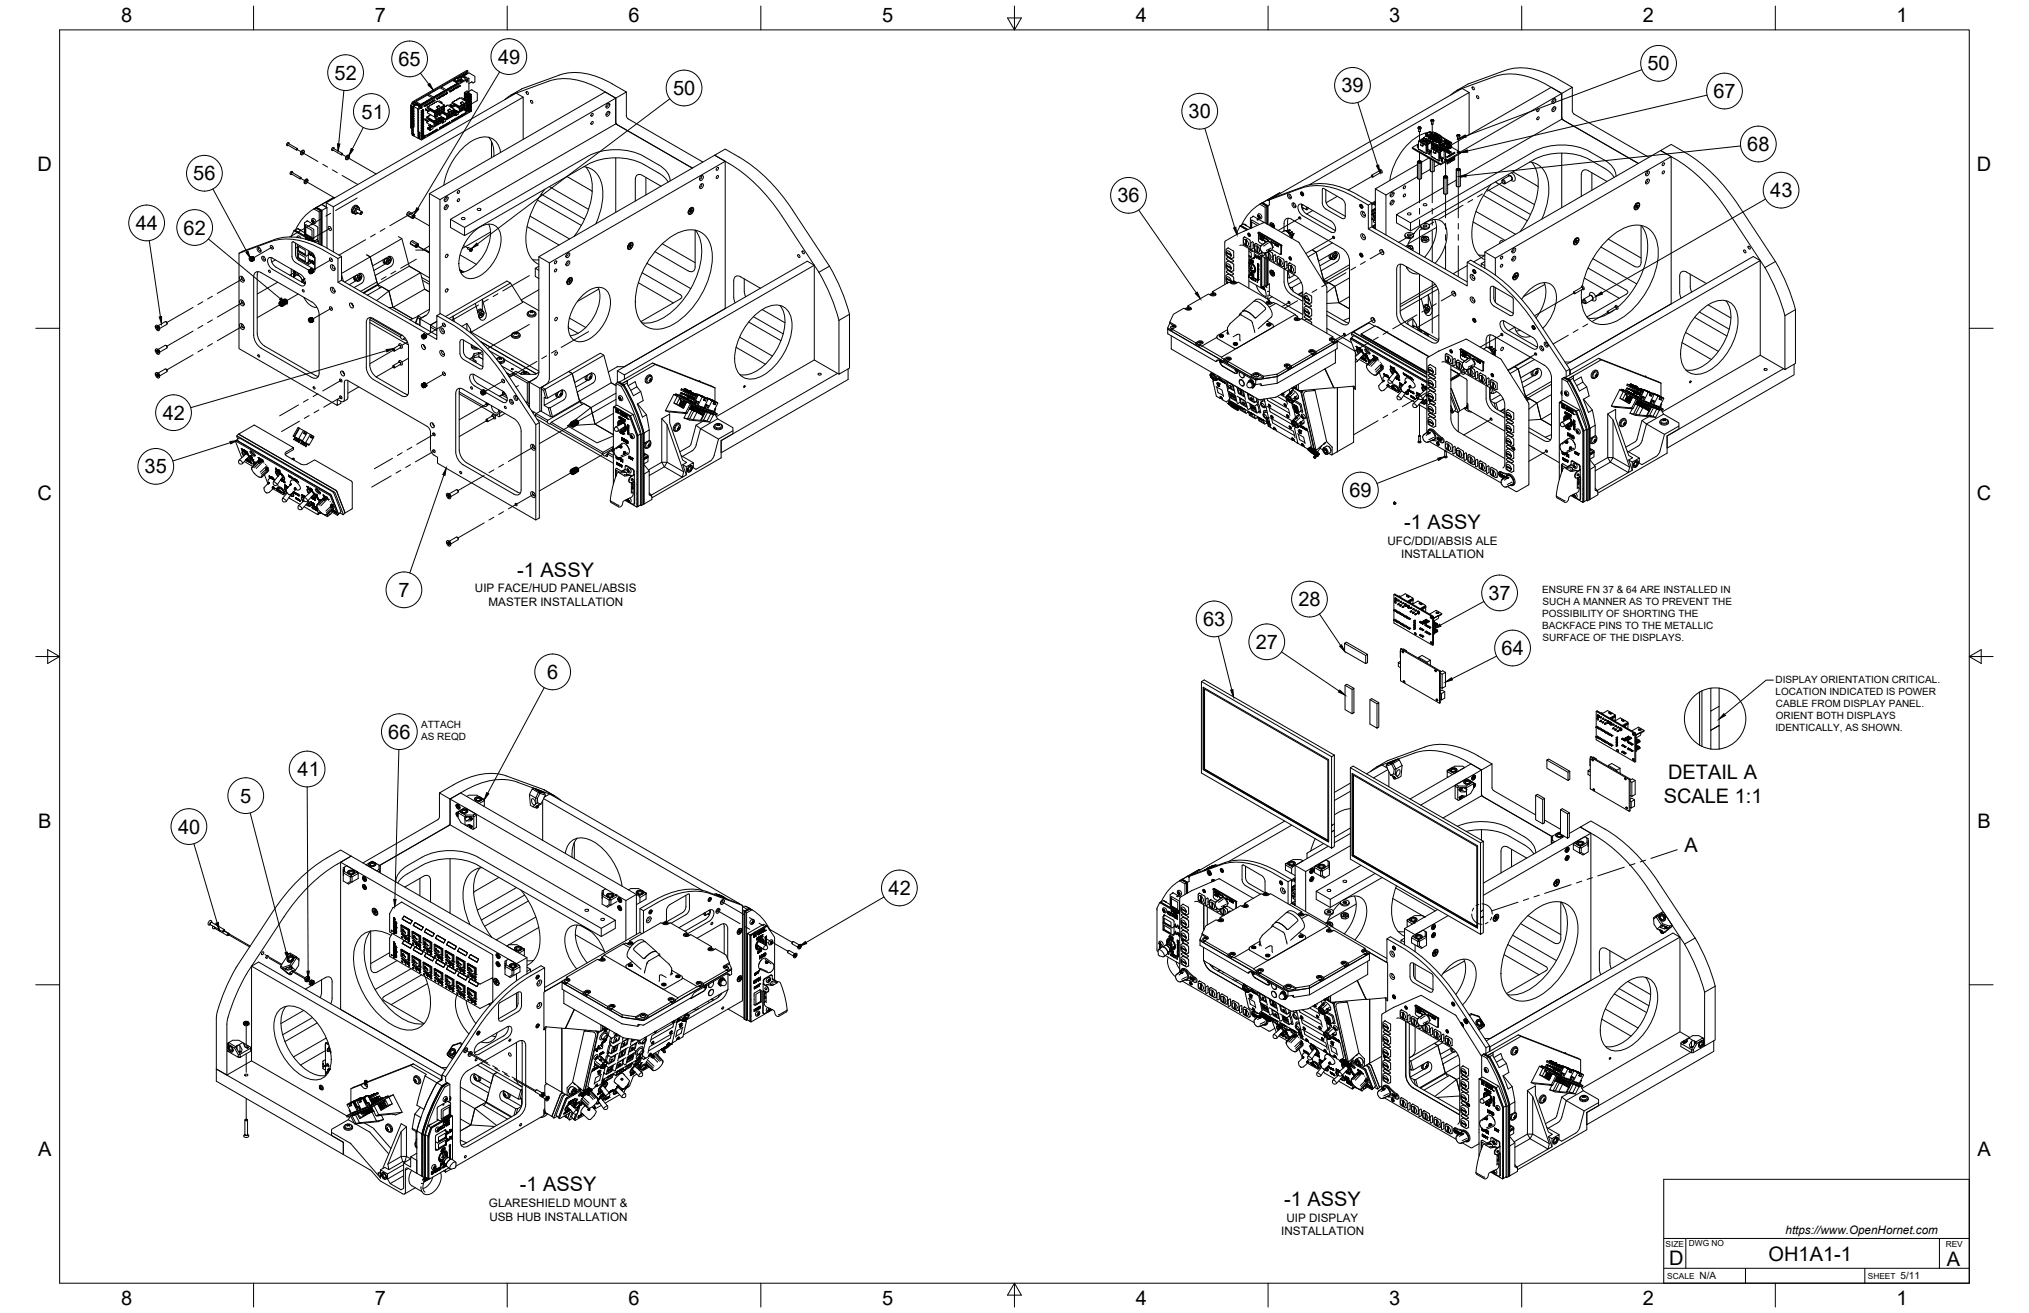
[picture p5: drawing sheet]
<svg xmlns="http://www.w3.org/2000/svg" width="864mm" height="559mm" viewBox="0 0 864 559" stroke-linecap="round" stroke-linejoin="round" font-family="sans-serif">
<defs><g id="words">
<g font-size="8.5">
<text x="51.6" y="9.4">8</text>
<text x="159.5" y="9.4">7</text>
<text x="267.5" y="9.4">6</text>
<text x="375.4" y="9.3">5</text>
<text x="483.4" y="9.4">4</text>
<text x="591.3" y="9.4">3</text>
<text x="699.3" y="9.4">2</text>
<text x="807.2" y="9.4">1</text>
<text x="169.6" y="28.1">65</text>
<text x="212" y="27.1">49</text>
<text x="701.2" y="30">50</text>
<text x="142.4" y="34">52</text>
<text x="286.4" y="40.5">50</text>
<text x="570.9" y="39.3">39</text>
<text x="729.3" y="41.8">67</text>
<text x="153.9" y="50.5">51</text>
<text x="505.9" y="50.4">30</text>
<text x="743.7" y="64.3">68</text>
<text x="16" y="72.9">D</text>
<text x="82.3" y="76.8">56</text>
<text x="841.4" y="72.9">D</text>
<text x="753.5" y="83.9">43</text>
<text x="475.6" y="86.1">36</text>
<text x="57.8" y="97.9">44</text>
<text x="78.2" y="99.8">62</text>
<text x="69.3" y="178.7">42</text>
<text x="61.6" y="201.5">35</text>
<text x="16" y="212.6">C</text>
<text x="574.3" y="211.6">69</text>
<text x="841.4" y="212.6">C</text>
<text x="597.7" y="225.2">-1 ASSY</text>
<text x="220.2" y="245.4">-1 ASSY</text>
<text x="169.5" y="254.1">7</text>
<text x="633.5" y="255.4">37</text>
<text x="552.7" y="258">28</text>
<text x="512" y="266.4">63</text>
<text x="534.5" y="276.2">27</text>
<text x="639.1" y="278.8">64</text>
<text x="232.9" y="289">6</text>
<text x="165.3" y="314.4">66</text>
<text x="126.7" y="330.3">41</text>
<text x="710" y="331.4">DETAIL A</text>
<text x="102.2" y="341.6">5</text>
<text x="708.1" y="341.7">SCALE 1:1</text>
<text x="16.2" y="352.3">B</text>
<text x="841.7" y="352.3">B</text>
<text x="75.8" y="354.8">40</text>
<text x="716.9" y="362.7">A</text>
<text x="378.2" y="381">42</text>
<text x="16.2" y="492">A</text>
<text x="841.7" y="492">A</text>
<text x="221.3" y="507.1">-1 ASSY</text>
<text x="546.6" y="513.2">-1 ASSY</text>
<text x="710.4" y="538.4">D</text>
<text x="752.8" y="536.7">OH1A1-1</text>
<text x="828.7" y="538.8">A</text>
<text x="51.6" y="555.5">8</text>
<text x="159.5" y="555.5">7</text>
<text x="267.5" y="555.5">6</text>
<text x="375.4" y="555.4">5</text>
<text x="483.4" y="555.5">4</text>
<text x="591.3" y="555.5">3</text>
<text x="699.3" y="555.5">2</text>
<text x="807.2" y="555.5">1</text>
</g>
<g font-size="5">
<text x="590.6" y="231.9">UFC/DDI/ABSIS ALE</text>
<text x="596.4" y="237.7">INSTALLATION</text>
<text x="202.2" y="252">UIP FACE/HUD PANEL/ABSIS</text>
<text x="207.9" y="257.9">MASTER INSTALLATION</text>
<text x="208.1" y="513.7">GLARESHIELD MOUNT &amp;</text>
<text x="208.3" y="519.6">USB HUB INSTALLATION</text>
<text x="547.5" y="519.9">UIP DISPLAY</text>
<text x="545.3" y="525.7">INSTALLATION</text>
<text x="760" y="525.2">https://www.OpenHornet.com</text>
</g>
<g font-size="4.3">
<text x="656.4" y="252.4">ENSURE FN 37 &amp; 64 ARE INSTALLED IN</text>
<text x="656.5" y="257.6">SUCH A MANNER AS TO PREVENT THE</text>
<text x="656.4" y="262.7">POSSIBILITY OF SHORTING THE</text>
<text x="656.4" y="267.8">BACKFACE PINS TO THE METALLIC</text>
<text x="656.5" y="273">SURFACE OF THE DISPLAYS.</text>
<text x="755.7" y="290.7">DISPLAY ORIENTATION CRITICAL.</text>
<text x="755.7" y="295.9">LOCATION INDICATED IS POWER</text>
<text x="755.8" y="301">CABLE FROM DISPLAY PANEL.</text>
<text x="179.2" y="310">ATTACH</text>
<text x="755.6" y="311.3">IDENTICALLY, AS SHOWN.</text>
<text x="755.8" y="306.1">ORIENT BOTH DISPLAYS</text>
<text x="179.2" y="315.1">AS REQD</text>
<text x="723.4" y="544.5">N/A</text>
<text x="809" y="544.5">5/11</text>
</g>
<g font-size="3.5">
<text x="708.9" y="530.9">SIZE</text>
<text x="718.9" y="530.5">DWG NO</text>
<text x="828.2" y="530.9">REV</text>
<text x="709.6" y="544.2">SCALE</text>
<text x="795" y="544.2">SHEET</text>
</g>
</g></defs>
<!-- layer: Visible -->
<g fill="none" stroke="#000" stroke-width=".43">
<path d="M187.1 39.8l-.1 .1M187.7 39.5h-.1M187.7 39.5l.3 .1M187.9 37l2 1.2M187.9 39.7l-.3-.2-.5 .3 .3 .2M188.2 39.2l-.5 .3M188.2 39.2l.3 .2M188.3 39.1l-.1 .1M188.3 39.1l.3 .2M188.9 38.8h-.1M189.1 39l-.8 .1M189.4 38.5l-2.1-1.1-4.8 2.8v.6"/>
<path d="M189.5 39.8l.3 .4M189.6 39.7l.3 .2M189.7 39.8l-.2 .2M189.7 38.7l-.3-.2-.5 .3 .3 .1M189.9 39.9l-.1 .3M189.9 39.9l-.1 .2M190 39.6l.4 .1M190.1 38.2l.2 .1M190.1 38.1l-.2 .4M190.1 38.1l.3 .1M190.2 39.4l.3 .2-.4-.1M190.3 39.4l-.2 .3"/>
<path d="M190.5 39.6l-.1 .1M190.5 39.7h-.1M190.6 37.8l-.5 .3M190.6 37.8l.3 .2M190.7 37.8h-.1M190.7 37.7l.3 .2M191.2 37.4l-.5 .3M191.2 37.4l.3 .2M191.2 39l.3 .1 .2-.2-.4-.2v.3M191.3 38.8l.2 .3M191.3 37.4l.3 .2M191.3 37.4l-.1 .1"/>
<path d="M191.7 38.9v.1M191.8 37.1l.4 .1M191.8 38.6l.4 .2M191.9 38.5l.3 .3M192 38.4l.3 .1M192.1 38.4l-.2 .2M192.1 37.3l-.3-.2-.5 .3M192.2 38.6v.2M192.3 38.5l-.1 .3M192.3 38.5l-.1 .1M192.3 38.6l-.1 .1M192.4 36.8l-.5 .2"/>
<path d="M192.4 36.8l.3 .1M192.4 38.3l.3 .2M192.4 38.1l.3 .4M192.5 36.7l-.1 .1M192.5 36.7l.3 .2M192.6 38l.3 .2M192.6 38l-.1 .3M192.9 38.2l-.2 .3M192.9 38.2l-.1 .2M192.9 38.3h-.1M193 36.4l-.5 .3M193 36.4l.3 .2"/>
<path d="M193 37.9l.3 .2 .2-.3-.1 .3M193.1 36.4h-.1M193.1 36.3l.3 .2M193.2 37.7l.3 .1h-.4M193.2 34h.1M193.3 37.7l-.2 .3M193.3 34.1h.1M193.4 34.1h.2M193.5 38l-.2 .1M193.5 34.5h-.2M193.7 36l-.1 .1M193.7 34l-.1 .1"/>
<path d="M193.8 37.3l.3 .2-.4-.1M193.8 34.8l.4 .3M193.9 37.4l-.3 .1 .3 .3 .2-.3M193.9 36.3l-.3-.2-.5 .3M194 37.6v.1M194.1 37.6l-.2 .2M194.2 35.7l-.5 .3 .3 .2M194.2 35.7l.3 .2M194.2 34.9l-.1 .1M194.2 37.2l.3 .2 .2-.3-.3-.1-.1 .3M194.2 37.1l.3 .3M194.3 35.7h-.1"/>
<path d="M194.3 34.8v.3M194.3 35.7l.3 .1M194.6 33.3l.2 .1M194.7 37.1l-.1 .2M194.7 37.3l-.1 .1M194.8 36.9l.3 .2M194.8 33l-1.6 1v.5M194.8 33v1.1l-.9 .5-.4-.7M194.8 33h.1M194.8 33.5h.1M194.8 36.7l.3 .4M194.9 33.5l-.4-.3-1 .6-.2 .6h.3"/>
<path d="M195 36.6l.3 .2M195 36.7l-.1 .2M195.1 35.6l-.3-.2-.5 .3M195.3 36.8v.2M195.3 37l-.2 .1M195.3 36.8l-.1 .2M195.3 36.9h-.1M195.6 36.3l.3 .2-.4-.1M195.6 32.5l.4-.2 .2 .3-.6 .7zM195.7 36.3l-.2 .3M195.8 34.5a.84 .84 0 0 0-.9-.1 .84 .84 0 0 0-.5 .8M195.8 32.3l-.4 .7"/>
<path d="M195.8 36.6v.1M195.9 34.5l-.3-.7-1.5 1M195.9 34l-1.8 .7M195.9 36.5l-.2 .2-.3-.2M195.9 36.6l-.2 .1M195.9 36.6h.1M196.1 34.4l.1 .2M196.1 34.4l.2 .2M196.2 34.6h.1M196.3 34.4l.4 .2M196.3 34.4v.4M196.3 33.7v.7"/>
<path d="M196.3 33.7h.1M196.3 33.7l1 .6M196.3 33.4l-.2 1.1M196.4 34.8a.94 .94 0 0 0-1-.2 .94 .94 0 0 0-.6 .8l-2-1.2-4.9 2.8v.7M196.6 32.6h.1M196.7 32.6l.5-.3 1.2 .6M196.7 32.5l1.2 .8M196.7 32.6v.1M196.7 32.7l-.4 .2v.8M196.7 32.7h.1M196.8 32.7l1.1 .6 .5-.4-.5 .3M196.9 31.9l-.2 .7"/>
<path d="M197.3 32.3l2.3-1.3 2.4 1.4 .1 2.5-.8 .4-.7-.4M197.3 31.6l-.5 .3M197.3 31.6l.3 .2-.2 .5M197.5 31.6h.1M197.5 31.6h-.2M197.7 40l.5 .3M197.7 39.4l.5 .4M197.7 39.3l.6 .4M198 31.9h.1M198.2 31.6h.1M198.3 31.3h.1M198.3 31.3l-.1 .3"/>
<path d="M198.4 31.3l-.2 .3M198.5 39.8l1.5 .8-.1 .2zM198.5 39.8l1.4 .8M198.5 31l-.5 .3v.6M198.5 31l-.1 .7M198.6 31.6l.1-.6a.58 .58 0 0 0-.7 .2 .58 .58 0 0 0 0 .7M198.6 34.2l.4-.2 .2 .3-.6 .7zM198.8 34.1l-.4 .6M199.1 39.5l1.5 .7-.2 .3zM199.1 39.5l1.3 .8M199.1 30.2l-22.9 13.2-.5 .6M199.1 30.2l-.4-.2-22.9 13.2-.4 .6"/>
<path d="M199.1 30.2v1.1M199.4 39.1l-.6-.4-1.1 .6v.7M199.5 39.5l-.1-.4-1.2 .7v3.3M199.5 39.9v.3M199.6 33.4l-.4-.2-20.8 12-.6 1.4v9.3l1 .6v2.7l-.4-.2v-2.7l-.3-.1M199.6 33.4l-20.8 12-.6 1.4v9.3M199.6 33.4v6.2M199.6 40v.3M200.6 38.3l-1 .6M200.6 38.3l2.5 1.3 .1 3-2.7 1.7M201 34.8l-1.4 .8M222 37.9l-4.5 2.6"/>
<path d="M224 39a.71 .71 0 0 1 .8 .4 .71 .71 0 0 1-.1 .8l-.6-.4zM238 32a26.9 26.9 0 0 1 22.7 3.8l5.9 3.4-4.5 2.6-5.9-3.4a27.6 27.6 0 0 0-22.7-3.8l-16 5.9M238 32l-16 5.9M266.6 39.2v10.1l.8 1.3M620.1 38.5l-2.6 1.9M625.1 35.6l-5 2.9 .5-.3M625.1 35.7l15.5-5.7a26.3 26.3 0 0 1 21.1 2.8l7.5 4.4-4.5 2.6-5.9-3.4a27.6 27.6 0 0 0-22.7-3.8l-15.5 5.7M625.3 39.4l-3-1.8-80.8 46.7M626.6 37a.71 .71 0 0 1 .8 .4 .71 .71 0 0 1-.1 .8l-.6-.4zM664.7 39.8l-4.5-2.6-42.7 24.6M664.7 39.8v10.9M664.7 39.8l-43.2 24.9"/>
<path d="M669.2 37.2v10.1l.8 1.3M174.8 44.9v9.5l.3 .2M174.8 44.9l.3 .2M175.2 45.6l.7-.4zM175.2 46.2l.7-.4zM175.3 45.9h.1M175.3 54.7l.1 .1M175.3 51.5h.1M175.3 50h.1M175.3 48h.1M175.3 47.1h.1M175.4 45.7h.1"/>
<path d="M175.3 54.1h.1M175.3 52.3h.1M175.3 50.6h.1M175.3 48.9h.1M175.3 47.2h.1M175.3 46h.1M175.3 55.2l.1 .1M175.3 55.9l.1 .1M175.3 56.6l.1 .1M175.3 53.5h.1M175.3 52.8h.1M175.3 53h.1"/>
<path d="M175.3 49.4h.1M175.3 49.6h.1M175.3 46.6h.1M175.3 53.7h.1M175.3 51.6h.1M175.3 50.2h.1M175.3 48.2h.1M175.3 46.8h.1M175.3 54v.4M175.3 50.6v.3M175.3 47.1v.4M175.3 54v.1"/>
<path d="M175.3 54v.4l.2-.2M175.3 50.6v.3l.2-.1M175.3 47.1v.4l.2-.2M175.3 54.4h.1M175.3 50.9h.1M175.3 47.5h.1M175.4 53.5l-.1 .2M175.4 46.6h.1M175.4 46.6l-.1 .2M175.4 50h.1M175.4 50l-.1 .2M175.4 55.2v.3"/>
<path d="M175.4 55.9v.3M175.4 56.6v.3M175.4 53.5h.1M175.4 53.5l.1 .1M175.4 51.2l-.1 .4zM175.4 50l.1 .1M175.4 47.8l-.1 .4zM175.4 54.7v2.7l.3 .2M175.4 43.8l-.6 1.1M175.4 43.8l.3 .2M175.4 45.9h.1M175.4 45.8l-.1 .1"/>
<path d="M175.4 45.7l-.1 .3M175.5 51.4h.1M175.5 48h.1M175.4 51.3h.1M175.4 51.2h.1M175.4 47.9h.1M175.4 47.7h.1M175.5 52.8l-.2 .2M175.5 49.3l-.2 .3M175.5 52.8l-.2 .2zM175.5 51.9v.3M175.5 51.9l-.2 .4"/>
<path d="M175.5 51.4l-.1 .1M175.5 49.3v.1M175.5 48.4l-.2 .5 .2-.2M175.5 48.4v.3M175.5 47.9l-.1 .2M175.5 45.9h.1M175.5 53.9l-.2 .2M175.5 54.2l-.1 .1M175.5 53.4h-.1M175.5 52.7h-.1M175.5 51.8l-.2 .5M175.5 50.4l-.2 .2"/>
<path d="M175.5 50.7l-.1 .1M175.5 49.3h-.1M175.5 46.5h-.1M175.5 47l-.2 .2M175.5 47.3h-.1M175.5 47.9h-.1M175.5 48.4l-.2 .5M175.5 49.9l-.1 .1M175.5 51.3l-.1 .1M175.5 53.9v.3M175.5 53.4v.1M175.5 52.7h.1"/>
<path d="M175.5 50.5v.3M175.5 50.4v.1M175.5 50v.1M175.5 47v.3M175.5 47h.1M175.5 47l-.2 .1M175.5 46.5v.1M175.5 45.7h.1M175.5 54.2h.1M175.5 53.9h.1M175.5 53.4h.1M175.5 51.8h.1"/>
<path d="M175.5 50.7h.1M175.5 50.4h.1M175.5 49.9h.1M175.5 49.3h.1M175.5 48.4h.1M175.5 47.3h.1M175.5 46.5h.1M175.5 53.2l-.2 .3M175.5 53.5l-.1 .1M175.5 52.5l-.2 .3M175.5 52.2h-.1M175.5 49.1l-.2 .3"/>
<path d="M175.5 45.7l.1 .1M175.5 46.3l-.2 .3M175.5 46.6l-.1 .1M175.5 47.7l-.2 .5M175.5 48.7l-.1 .1M175.5 49.8l-.2 .2M175.5 50.1h-.1M175.5 51.1l-.2 .5M175.5 53.3l-.1 .2M175.5 53.5v.1M175.5 53.3v.1M175.5 52.6v.2"/>
<path d="M175.5 52.6v.1M175.5 52.2l-.2 .1M175.5 49.8v.2M175.5 49.1v.2M175.5 46.3l-.1 .3M175.5 46.6h.1M175.5 46.3v.2M175.5 53.5h.1M175.5 53.2h.1M175.5 52.5h.1M175.5 52.2h.1M175.5 50.1h.1"/>
<path d="M175.5 49.8h.1M175.5 49.1h.1M175.5 48.7h.1M175.5 46.3h.1M175.5 45.7v.2M175.6 45.8h.1M175.6 53.3h.1M175.6 51.9h.1M175.6 46.4h.1M175.6 50.5h.1M175.6 49.1h.1M175.6 47.8h.1"/>
<path d="M175.6 50.5v.3M175.6 49.1v.3M175.6 47.8v.2M175.6 48.5v.2M175.6 49.8v.3M175.6 50.4l.3-.1-.3 .5zM175.6 50.8h.1M175.6 50.4h.1M175.6 49.7l.3-.1-.2 .5zM175.6 50.1h.1M175.6 49.7h.1M175.6 49.8h.1"/>
<path d="M175.6 49h.3l-.3 .4zM175.6 49.4h.1M175.6 49h.1M175.6 48.3h.3l-.3 .4zM175.6 48.7h.1M175.6 48.3h.1M175.6 48.4h.1M175.6 47.6h.3l-.2 .4zM175.6 48h.1M175.6 47.6h.1M175.6 47.7h.1M175.6 54h.1"/>
<path d="M175.6 52.6h.1M175.6 51.2h.1M175.6 47.1h.1M175.6 47.3h.1M175.6 46.6h.1M175.6 45.6v.2M175.6 45.6l-.1 .1M175.6 45.6v.1M175.6 54.2h.1M175.6 53.5h.1M175.6 52.8h.1M175.6 52.1h.1"/>
<path d="M175.6 51.4h.1M175.6 45.6h.1M175.7 54h.1M175.7 54l-.1 .2M175.7 53.3h.1M175.7 53.3l-.1 .2M175.7 52.6h.1M175.7 52.6l-.1 .2M175.7 51.9h.1M175.7 51.9l-.1 .2M175.7 51.2h.1M175.7 51.2l-.1 .2"/>
<path d="M175.7 50.3l-.1 .2M175.7 49l-.1 .1M175.7 47.6l-.1 .2M175.7 48.3l-.1 .2M175.7 49.6l-.1 .2M175.7 54l.1 .1M175.7 53.3l.1 .1M175.7 52.6l.1 .1M175.7 51.9l.1 .1M175.7 51.2l.1 .1M175.7 45.6h.1M175.7 50.3h.1"/>
<path d="M175.7 49.6h.1M175.7 49h.1M175.7 48.3h.1M175.7 47.6h.1M175.7 45.8h.1M175.7 45.7h.1M175.8 50.4h.1M175.8 49.7h.1M175.8 49h.1M175.8 48.3h.1M175.8 47.6h.1M175.7 44l-.6 1.1v9.5l.6 .3v2.7l.6 .3"/>
<path d="M175.7 46.4l-.1 .2M175.7 47.1l-.1 .2M175.7 47.1l-.1 .2zM175.7 45.5v.2M175.7 45.5v.1M175.8 45.6h-.1M175.8 57.5h.1M175.8 57.4h.1M175.8 57.2h.1M175.8 57.6h.1M175.8 45.6l-.1 .2M175.8 50.4l-.1 .3"/>
<path d="M175.8 49.7l-.1 .3M175.8 49l-.1 .3M175.8 48.3l-.1 .3M175.8 47.6l-.1 .3M175.8 53.9h-.1M175.8 53.2l-.1 .1M175.8 52.5l-.1 .1M175.8 51.8l-.1 .1M175.8 51.1l-.1 .1M175.8 57.2v.1M175.8 46.3l-.1 .1M175.8 47l-.1 .1"/>
<path d="M175.8 54v.1M175.8 53.9v.1M175.8 53.3v.1M175.8 53.2v.1M175.8 53.2l-.2 .1M175.8 52.6v.1M175.8 52.5v.1M175.8 51.9v.1M175.8 51.9h-.2M175.8 51.3h.1M175.8 51.2v.1M175.8 47h.1"/>
<path d="M175.8 46.3l-.2 .3 .1-.2M175.8 46.3l-.2 .1M175.8 45.6l-.1 .1M175.8 53.9h.1M175.8 53.2h.1M175.8 52.5h.1M175.8 51.8h.1M175.8 51.1h.1M175.8 46.3h.1M175.8 53.7l-.2 .3M175.8 54l-.1 .1M175.8 53l-.2 .3"/>
<path d="M175.8 53.3l-.1 .1M175.8 52.3l-.2 .3M175.8 52.6l-.1 .1M175.8 51.6l-.2 .3M175.8 52h-.1M175.8 50.9l-.2 .3M175.8 51.3l-.1 .1M175.8 57.4v.2M175.8 45.5l-.1 .2M175.8 46.1l-.2 .3M175.8 46.8l-.2 .3M175.8 53.8l-.1 .2"/>
<path d="M175.8 53.8v.1M175.8 52.4l-.1 .2M175.8 52.4v.1M175.8 51l-.1 .2M175.8 51v.2M175.8 50.3h.1M175.8 49.6h.1M175.8 48.9h.1M175.8 46.8l-.1 .3M175.8 46.8v.2M175.8 54h.1M175.8 53.7h.1"/>
<path d="M175.8 53.3h.1M175.8 53h.1M175.8 52.6h.1M175.8 52.3h.1M175.8 52h.1M175.8 51.6h.1M175.8 50.9h.1M175.8 46.8h.1M175.8 46.1h.1M175.8 45.5h.1M175.9 50.3l-.2 .1M175.9 48.9l-.2 .1"/>
<path d="M175.9 47.6h-.2M175.9 45.2l-.7 .4M175.9 45.8l-.7 .4M175.9 57.2h.1M175.9 48.3h-.2M175.9 49.6l-.2 .1M175.9 50.3h.1M175.9 49.6h.1M175.9 48.9h.1M175.9 48.3h.1M175.9 47.6h.1M175.9 57.4l-.1 .1"/>
<path d="M175.9 57.1l-.1 .1M175.9 57.3l-.1 .1M175.9 57.1l-.1 .2M175.9 57.4h.1M175.9 57.3h.1M175.9 57.1h.1M175.9 45.2l2 1.2M176.2 43.7l.4-.2 .2 .3-.6 .7zM176.2 45l-.3 .2v12.5l2 1.2M176.4 43.6l-.4 .6M176.7 44.5l-.4 .5 .4-.3M176.7 44.5v.2"/>
<path d="M176.8 44.4l-.6 .6M176.8 44.4v.3M176.8 44.7l.3-.2 1.7 .9M177.1 43.3l2 1.2M177.2 44h.1M177.2 44.2h.1M177.2 44.3h.1M177.2 44.4h.1M177.2 44.4v.2M177.3 44.4l-.1 .2M177.3 44.1l-.1 .2M177.3 44.2h.1"/>
<path d="M177.4 44.1h.1M177.4 44.1l-.2 .2M177.5 44.7h.1M177.5 44.3l-.2 .1M177.5 44.3h.1M177.5 44.3l-.2 .2M177.5 44.3l-.2 .3M177.6 44.6l-.2 .1M177.6 44.6v.2M177.6 44.6h.1M177.7 44.8h.6zM177.8 46.6l.4 .2"/>
<path d="M177.8 44.7l.1-.3v.3M177.8 44.7h.1M177.8 44.6h.1M177.9 44.6v.1M177.9 44.6h.1M177.9 44.7h.1M177.9 56v2.9l.5 .1M177.9 44.5h.1M178.1 56.8v.5zM178.1 58.2v.5zM178.1 56.1v.1M178.1 56.8v.1"/>
<path d="M178.1 58.2h.1M178.1 57.5l.3 .2M178.1 57h.1M178.1 56.5v-.4v.5M178.1 57.9v-.4v.5M178.1 44.5l-.2 .2M178.1 58.4h.1M178.1 57.7h.1M178.1 56.3h.1M178.1 56.9l.3 .1M178.1 58.2l.3 .2M178.1 56.7l.3 .2"/>
<path d="M178.1 57.4l.3 .2M178.1 58.1l.3 .2M178.2 45h.1M178.4 44.7l-.1 .1M178.4 45.6l.4 .2M178.4 44.7l-.7 .2M179.1 45.7h.1M179.1 45.7l.1 .1M179.1 45.7v.1M179.2 45.5v.2M179.2 45.5l.4-.2 .2 .2-.6 .7zM179.2 44.5v.2z"/>
<path d="M179.4 45.3l-.4 .7M179.4 56l.2 .3M179.4 55.3l.3 .2-.1 .2M179.4 53.9l.3 .2-.4-.1M179.4 54.6l.2 .3M179.4 51.1l.3 .2-.1 .3M179.4 51.8l.3 .2-.4-.1M179.4 53.2l.2 .3M179.4 52.5l.3 .2-.1 .3 .1-.2M179.4 47.7l.2 .3M179.4 48.4l.3 .2-.1 .2 .1-.2M179.4 49.1l.3 .2-.4-.1"/>
<path d="M179.4 49.8l.2 .4 .1-.2M179.4 50.5l.2 .2M179.4 47l.3 .2-.4-.1M179.4 58.1l.3 .2-.4-.1M179.4 57.4l.3 .2-.4-.1M179.4 56.7l.2 .2M179.4 58.8l.2 .2M179.5 47l-.2 .3h.4l-.1 .1M179.5 47.7l-.2 .2 .3 .2-.3-.3M179.5 48.4l-.2 .2 .3 .2-.3-.3M179.5 49.1l-.2 .2h.3M179.5 49.8l-.2 .1 .3 .3-.3-.3"/>
<path d="M179.5 50.5l-.2 .1 .3 .3-.3-.3M179.5 51.2l-.2 .2 .3 .2-.3-.4M179.5 51.9l-.2 .2h.3M179.5 52.6l-.2 .1 .3 .3-.3-.4M179.5 53.3l-.2 .2 .3 .2-.3-.4M179.5 53.9l-.2 .2 .4 .1-.1 .2M179.5 54.6l-.2 .2 .3 .3-.3-.4M179.5 55.3l-.2 .2 .3 .2-.3-.3M179.5 56l-.2 .2 .3 .2-.3-.3M179.5 56.7l-.2 .2 .3 .2-.3-.3M179.5 57.4l-.2 .2h.3M179.5 58.1l-.2 .1 .4 .1-.1 .2"/>
<path d="M179.5 58.8l-.2 .1 .3 .3-.3-.3M179.5 44.6l-.4-.1v.3M179.6 56.3h.1M179.6 54.9h.1M179.6 52.1h.1M179.6 53.5h.1M179.6 48h.1M179.6 49.3h.1M179.6 50.7h.1M179.6 57.6h.1M179.6 56.9v.2M179.6 59h.1"/>
<path d="M179.6 47.3v.1M179.6 54.2v.1M179.6 58.4v.1M179.7 56.2l-.1 .1M179.7 55.5v.1M179.7 54.8l-.1 .1M179.7 51.3v.1M179.7 53.4l-.1 .1M179.7 52.7l-.1 .1M179.7 47.9l-.1 .1M179.7 48.6l-.1 .1M179.7 50l-.1 .2"/>
<path d="M179.7 50.6l-.1 .2M179.7 56.9l-.1 .1M179.7 56.9l-.1 .2M179.7 58.9l-.1 .2M179.7 47.2v.1M179.7 49.3h.1M179.7 52v.1M179.7 54.1v.1M179.7 57.6h.1M179.7 58.3h.1M179.8 44l-.5 .3 .3 .2M179.8 44l.3 .2"/>
<path d="M179.9 51.1h.4l-.1 .1M179.9 48.3h.4l-.1 .2M179.9 46.9h.4l-.1 .2M179.9 55.8l.3 .3-.3-.2M179.9 55.1l.3 .3-.3-.2M179.9 53.7l.3 .3-.3-.2M179.9 54.4l.3 .3-.3-.2M179.9 51.6l.3 .3-.3-.1M179.9 53l.3 .3-.3-.2M179.9 52.3l.3 .3-.3-.1M179.9 47.5l.3 .3-.3-.2M179.9 48.8l.3 .4-.3-.2"/>
<path d="M179.9 49.5l.3 .4-.3-.2M179.9 50.2l.3 .3-.3-.1M179.9 57.8l.3 .4-.3-.2M179.9 57.1l.3 .4-.3-.2M179.9 56.4l.3 .4-.3-.2M179.9 58.5l.3 .3-.3-.1M179.9 47.6l.1-.3 .2 .5M179.9 49l.1-.3 .3 .2-.1 .3M179.9 50.4l.1-.3 .3 .2-.1 .2M179.9 51.8l.1-.3 .3 .2-.1 .2M179.9 53.2l.1-.3 .3 .2-.1 .2M179.9 54.6l.1-.3 .3 .1-.1 .3"/>
<path d="M179.9 55.9l.1-.3 .3 .2-.1 .3M179.9 57.3l.1-.3 .3 .2-.1 .3M179.9 58.7l.1-.3 .3 .2-.1 .2M179.9 44h-.1M179.9 43.9l.4 .2M180 54.9l.3 .2-.1 .3M180 53.6l.3 .1-.1 .3M180 50.8l.3 .2-.4-.1M180 52.2l.3 .2-.1 .2M180 48l.3 .2-.4-.1M180 49.4l.3 .2-.1 .3M180 46.7l.3 .1h-.4"/>
<path d="M180 57.7l.3 .2-.1 .3M180 56.3l.2 .4M180.1 46.7l-.2 .2M180.1 48.1l-.2 .2M180.1 49.5l-.2 .2M180.1 50.8l-.2 .3M180.1 52.2l-.2 .3M180.1 53.6l-.2 .3M180.1 55l-.2 .2M180.1 56.4l-.2 .2M180.1 57.8l-.2 .2M180.2 55.9v.1"/>
<path d="M180.2 54.6v.1M180.2 51.8v.1M180.2 53.2v.1M180.2 47.7v.1M180.2 50.4v.1M180.2 57.3v.1M180.2 58.7v.1M180.2 47v.1M180.2 48.3v.1M180.2 51.1v.1M180.3 55.1l-.1 .2M180.3 55.2l-.1 .2"/>
<path d="M180.3 53.7l-.1 .2M180.3 53.8l-.1 .2M180.3 52.4l-.1 .1M180.3 52.5l-.1 .1M180.3 48.9l-.1 .1M180.3 49l-.1 .1M180.3 49.6l-.1 .1M180.3 49.7l-.1 .1M180.3 57.9l-.1 .1M180.3 58l-.1 .1M180.3 56.6l-.1 .2M180.3 56.5l-.1 .1"/>
<path d="M180.3 46.8v.1M180.3 48.2v.1M180.3 51v.1M180.5 45l.3 .4M180.5 43.6l-.1 .1M180.5 43.6l.3 .2M180.6 44.9l.3 .2-.1 .3-.4-.2M180.7 45l-.2 .2M180.7 57.8l.4-.3 .2 .3-.6 .7zM180.7 43.9l-.3-.2-.5 .3M180.8 57.6h.1M180.9 50.6l1.1 .6"/>
<path d="M180.9 50.9l.3 .2M180.9 51l1.1 .7M180.9 57.6l-.4 .7M180.9 45.1l-.1 .2M180.9 51.1l1.2 .6M181 43.3l-.5 .3M181 43.3l.3 .2M181.1 44.8l.3 .2M181.1 44.7l.3 .3M181.1 46.4l.4 .5zM181.1 46.3l1.1 .7v.4M181.1 46.7l1.1 .7"/>
<path d="M181.1 43.3l.3 .1M181.1 43.3h-.1M181.2 46.8l1.1 .6M181.2 50.8l-.3-.2v.3M181.2 50.8v.3M181.2 44.6l.3 .2M181.3 44.6l-.2 .3M181.5 50.1l1.1 .7M181.5 44.8v.1M181.5 44.9l-.1 .1M181.5 44.8l-.1 .2M181.5 44.9h-.1"/>
<path d="M181.6 43l-.5 .3M181.6 43l.3 .2M181.7 57.6l.3 .2 .1-.2-.3-.2-.1 .2M181.7 44.5l.3 .2M181.7 44.3l.3 .4M181.7 57.5l.3 .3M181.7 45.9l1.1 .6M181.7 50.3v-.6l3 1.8v.3l-2-1M181.7 42.9l-.1 .1M181.7 51.5v.6M181.7 52h.1M181.9 46v-.6l3 1.8v.4l-1.9-1.1"/>
<path d="M181.9 47.2v.6M181.9 47.8h.1M182 51.2v.5M182.1 54.3h.6zM182.1 54.3h.1M182.1 54.4h.6M182.1 54.8h.6zM182.1 54.8h.1M182.1 54.3l.3 .7 .3-.1v-.6M182.1 44.4l-.3-.2-.1 .3M182.1 44.4l-.1 .3M182.1 44.4l-.1 .2"/>
<path d="M182.1 57.6l-.1 .1M182.1 57.6l-.1 .2M182.1 44.5l-.1 .1M182.2 57.3l.4 .2M182.3 57.1l.3 .4M182.3 50.4l-.1 .2M182.3 42.6l-.1 .1M182.3 42.6l.3 .2M182.4 43.9l.3 .2-.4-.1M182.4 57l.3 .2M182.5 43.9l-.2 .3h.3M182.5 57.1l-.2 .2"/>
<path d="M182.5 40.2l2 1.1M182.5 42.8l-.3-.2-.5 .3 .3 .2M182.5 53.4h.1M182.6 46.1l-.2 .2M182.6 49.2v.2M182.6 44.2v.1M182.7 50.8l-.7 .4M182.7 44.1l-.1 .1M182.7 44.2l-.1 .1M182.7 57.2l-.1 .3M182.7 57.2l-.1 .2M182.7 57.3h-.1"/>
<path d="M182.7 50.9v.3l1.9 1.1M182.8 44.9v.2M182.8 54.2h.2M182.8 50.8l1.9 1M182.8 51.2v.1M182.8 51.3l-.8 .4M182.8 54.1l.2 .1M182.8 54.1l.1 1.1 .1-1M182.8 56.9l.4 .2M182.9 56.8l.3 .3M182.9 46.5l-.7 .5M182.9 55.3l.3 .1"/>
<path d="M182.9 53.7l.2 .3M182.9 53.7l-.1 .1M182.9 55.2v.1M182.9 42.2l.3 .2M182.9 42.2l-.1 .1M183 53.8h-.1M183 54.2h.1M183 54.3l-.1 .9M183 54l-.2 .1M183 55.3h.1M183 54.3l.2 1-.2-.1M183 43.5l.3 .2-.4-.1"/>
<path d="M183 56.7l.3 .2M183 55.3l-.1 .1M183 47l-.8 .4M183 54.3h.1M183.1 55.3h-.1M183.1 43.6l-.2 .2M183.1 56.7l-.2 .3M183.1 54.1l-.3-.3 .3 .3M183.1 55.3l-.1 .1M183.1 53.1v.1M183.1 53.2h.1M183.1 54l.1 .1"/>
<path d="M183.1 53.2l.2 .1M183.1 42.5l-.3-.2-.5 .3M183.2 55.3h-.1M183.2 53.6l.2 .2M183.2 54.2h-.1M183.2 54.1h.1M183.2 53.8l.1 .1M183.2 53.8l.2 .1M183.2 43.9h.1M183.3 53.2h.1M183.3 53.2v.1M183.3 53.9l-.2 .1"/>
<path d="M183.3 43.7l-.1 .3-.4-.2M183.3 43.8l-.1 .2M183.3 56.9l-.1 .2M183.3 56.9l-.1 .1M183.3 54l-.1 .1M183.3 53.9l.1 .1M183.4 55h.1M183.4 55l-.1 .1M183.4 42l-.5 .2M183.4 42l.3 .1M183.4 53.4l.2 .3zM183.4 48.9l-1.7 .8"/>
<path d="M183.5 53.5l.2 .3M183.5 43.3l.3 .3M183.5 53.7l.1 .1M183.5 41.9l-.1 .1M183.5 41.9l.3 .2M183.6 53.7l-.1 .3M183.6 43.2l.3 .2-.1 .2-.3-.1M183.6 56.3l.3 .2-.4-.1M183.6 53.8l-.1 .2M183.6 53.8l.1 .1M183.6 53.8l-.1 .1M183.7 43.2l-.2 .3"/>
<path d="M183.7 56.4l-.2 .2M183.8 44.4v.2M183.8 53.6v.1M183.9 53.7h-.1M183.9 43.4l-.1 .2M183.9 56.5l-.1 .3-.3-.2M183.9 56.6l-.1 .2M183.9 53.6v.1M183.9 41.6l-2-1.1-4.8 2.8v.6l1.7 1.1M184 53.7l-.8 .5M184.1 42.9l.3 .4M184.2 56l.3 .2-.4-.1"/>
<path d="M184.2 42.8l.3 .2M184.2 53.8l-1.1 .4M184.3 42.9l-.2 .2 .3 .2M184.3 56l-.2 .2 .3 .1M184.3 53.8v.9l-1.1 .6-.2-1M184.3 41.8l-.3-.2-.5 .3M184.5 43l-.1 .3M184.5 43v.1M184.5 56.2l-.1 .1M184.5 56.3h-.1M184.6 52l.1 2.1-3-1.8v-.2M184.6 55.9l.4 .2 .1-.3-.3-.1-.1 .2"/>
<path d="M184.7 41.3v.3l.2-.2M184.7 41.5h.1M184.7 55.8l.3 .3M184.7 41.2l.3 .2M184.7 41.2l-.2 .5M184.8 44l1.4-1 3 1.7-1.7 1M184.8 43.8l.2 .1-3.1 1.5M184.8 42.5l.3 .2-.4-.1M184.8 47.7l-1.9-1.1v.3l1.9 1.1M184.9 42.5l-.2 .3M184.9 51.6v1l.9-.5-.9-.5 .9-.5v1M184.9 53l.6 .3 .3-.3"/>
<path d="M184.9 47.6v2.2l-3-1.8v-.2M185 55.9v.1M185 42.8v.1M185.1 42.7l-.1 .2-.4-.1M185.1 42.8l-.1 .1M185.1 52.6l.7 .4v-.8l-.9 .5v.7l.6-.1M185.1 48.4l.9-.5v1l-.9 .5zM185.1 47.3l.9-.5v.7l-.6 .7zM185.1 47.5l.7 .4M185.1 48.4l.9 .5M185.2 50l.8-.5 .7 .8M185.2 40.9l-.5 .3"/>
<path d="M185.2 40.9l.3 .2M185.3 55.6l.2 .1M185.3 55.4l.2 .3M185.3 40.8l.3 .2M185.3 40.9h-.1M185.4 47.2l.6 .3M185.4 55.3l.3 .2M185.5 55.3l-.2 .3M185.7 55.5v.1M185.7 55.6l-.2 .1M185.7 55.5l-.1 .2M185.7 55.6h-.1"/>
<path d="M185.8 43.2v.2M185.8 40.6l-.5 .3M185.8 40.6l.3 .1M185.9 41.9l.3 .2M185.9 51l.9-.5v1zM185.9 52.4l.6 .4-.6 .1v-.7l.9-.5v.7M185.9 51v1l.9-.5M185.9 40.5l-.1 .1M185.9 40.5l.3 .2M186 54.9l.3 .2h-.4M186 41.8l.3 .2-.1 .2-.4-.1M186.1 41.9l-.2 .2"/>
<path d="M186.1 55l-.2 .2h.3M186.1 45.5l-.2 .3 .7 .4-1.7 1M186.1 45.5l.8-.5 .6 .7-.9 .5zM186.1 46.7l.9-.5v1l-.9 .5zM186.1 47.9l.9-.5v.7l-.7 .6zM186.1 48.1l.7 .4M186.1 46.7l.9 .5M186.1 52l.7 .4M186.2 49.6l-.8 .4M186.2 55.3v.1M186.3 55.1l-.1 .1M186.3 55.2l-.1 .2"/>
<path d="M186.3 47.8l.7 .3M186.4 40.2l-.5 .3M186.4 40.2l.3 .2M186.4 41.7l.4 .2M186.5 41.6l.3 .3M186.5 40.2h-.1M186.6 41.5l.3 .2M186.6 48.8l1.4 .8v1.9M186.7 41.5l-.2 .2M186.7 50.3l-.8 .4-.7-.7v.3l.7 .4-1.2 .8M186.8 52.4l-.3 .4M186.9 48.7v.2"/>
<path d="M186.9 42.9l1.1 .6M186.9 51.6l.8 .5v-1l-.8 .5v1l.8-.5M186.9 41.7v.1M186.9 41.8l-.1 .1M186.9 41.7l-.1 .2M186.9 45l-1 .4M186.9 41.7l-.1 .1M187 41.4l.3 .2M187.1 54.4l.3 .2M187.1 41.2l.2 .4M187.1 47.3l.9-.5v.7l-.7 .7zM187.1 46.1l.9-.4v1l-.9 .4z"/>
<path d="M187.1 50.3l.6 .4v-.7l-.8 .4v.8l.6-.1-.6-.4M187.1 49v.1M187.1 48.5v.5M187.1 46.1l.9 .6M187.1 47.5l.6 .4M187.1 48.9h.1M187.2 54.3l.3 .1-.2 .3-.3-.2M187.2 41.1l.3 .2M187.2 48.5l.3 .1M187.2 48.5l.2 .1M187.3 41.2l-.2 .2M187.3 54.3l-.2 .3"/>
<path d="M187.3 40l-.8 .2 .3 .1M187.3 47.2l.7 .3M187.3 41.4l.1 .1M187.4 48.3v.3M187.5 41.3l-.2 .3M187.5 41.3l-.2 .1M187.5 41.4h-.1M187.6 54.2l.4 .2M187.7 54l.3 .4M187.7 50.7l-.2 .4M187.8 40.8l.3 .2-.4-.1M187.8 53.9l.3 .2"/>
<path d="M187.9 40.8l-.2 .3M187.9 53.9l-.2 .3M188 51v.2M188 51.4v.3M188 51.7v.5l-3.3 1.9M188 49.6l-1.3 .7M188 50.2v.1M188 41.1v.1M188.1 51.5h.1M188.1 43.6v.4M188.1 44v.1M188.1 43.6l-.6 .2"/>
<path d="M188.1 51.2l-.1 .1M188.1 51.1l-.1 .6M188.1 46.7l.9-.5v1l-.9 .5zM188.1 45.6l.9-.5v.7l-.7 .6zM188.1 54.1l-.1 .3M188.1 54.1v.1M188.1 41l-.1 .2-.4-.2M188.1 41l-.1 .2M188.1 47.9l1.9 1.3M188.1 46.7l.9 .5M188.1 45.8l.6 .4M188.2 51.1h.3"/>
<path d="M188.2 50.7l.1 .2zM188.2 51l.2 .1M188.2 51l.1 1.1v-.9M188.2 48.1l-.8 .5M188.2 47.9l1.9 .8M188.2 53.8l.4 .2M188.3 50.7l.3 .3M188.3 53.7l.3 .3M188.3 52.2h.1M188.3 52.2v.1M188.3 52.1l-.1 .1M188.3 45.5l.7 .3"/>
<path d="M188.4 50.9l-.2 .1M188.4 51.2l-.1 .9M188.4 40.4l.3 .2-.4-.1M188.4 52.2h.1M188.4 53.6l.3 .1M188.4 50.9l.1 .2zM188.4 51.2l.2 .1M188.4 51.2l.2 1M188.4 52.1l.2 .1M188.4 51.1l-.1 .1M188.4 51.1v.1M188.5 40.5l-.2 .2"/>
<path d="M188.5 53.6l-.2 .3M188.5 52.2l-.1 .1M188.5 52.2h.1M188.5 50.1h.2M188.5 50.1h.1M188.5 50v.1M188.5 50.6l.2 .1M188.5 50.6l.1 .1M188.6 51h.1M188.6 51.1h-.1M188.6 52.2h-.1M188.6 50.5l.2 .2"/>
<path d="M188.6 50.7l.1 .1M188.6 40.8v.1M188.7 50.1h.1M188.7 50.8h-.2M188.7 50.7l.1 .1M188.7 53.7v.2M188.7 53.9l-.1 .1M188.7 53.7l-.1 .3M188.7 40.6l-.1 .3-.4-.2M188.7 53.8l-.1 .1M188.7 50.9l-.1 .1M188.7 50.8l.1 .1"/>
<path d="M188.8 51.9h.1M188.8 47.6l1.3 .7v.4l-1.7-.9M188.8 50.6v.3M188.8 51.9l-.1 .1M188.8 50.3l.4 .3M188.8 53.5h.3M188.9 40.2l.2 .3 .2-.2M189 50.6l-.2 .1M189 53.2l.3 .2-.4-.1M189 40.1l.3 .2-.2 .2-.3-.2M189 50.5l-.2-.2 .2 .4M189 50.5l.1 .3"/>
<path d="M189 50.7l-.2 .2M189 50.7l-.2 .1M189.1 40.1l-.2 .3M189.1 53.3l-.2 .2M189.2 45.4l1.1-.7 3 1.8v1.9M189.2 44.7v1.9M189.2 50.6v.1M189.2 46.6h.1M189.2 46.6v.7l-4.3 2.5M189.2 50.4l-.1 .1M189.2 53.5l.1 .1M189.3 53.4l-.2 .1"/>
<path d="M189.3 40.3l-.1 .1M189.3 53.5v.1M189.3 50.5l-.1 .2M189.3 50.5h.1M189.3 50.5l-.1 .1M189.4 50.5v.1M189.4 50.6l-.8 .5M189.4 53.1l.3 .2 .2-.2-.2 .2M189.4 40l.4 .2M189.5 53l.4 .1-.3-.2-.1 .3M189.6 50.7l-1.1 .4M189.7 50.7v.9l-1.1 .6v-.9"/>
<path d="M189.8 53.2v.1M189.9 40h-.1M189.9 45v.2M190 48.9l.1 2-2.1-1.2M190.1 52.6l.3 .4 .1-.2M190.2 52.5l.3 .2-.1 .3-.4-.2M190.3 52.6l-.2 .2M190.3 48.5v.9l.9-.4-.9-.5 .9-.5v1M190.3 49.8l.6 .4 .3-.4M190.5 52.7l-.1 .1M190.5 49.5l.7 .3v-.7l-.9 .5v.7l.6-.1M190.6 46.8l.8-.4 .7 .8"/>
<path d="M190.6 52.5l.3 .1M190.6 52.3l.3 .3M190.8 52.2l.3 .2M190.9 52.2l-.2 .3M191.1 44.6l1.1 .7M191.1 52.4l-.2 .2M191.1 52.4l-.1 .2M191.1 52.5h-.1M191.3 51.9l.4 .1-.3-.2-.1 .3M191.3 47.9l.9-.5v1zM191.3 49.3l.6 .4-.6 .1v-.8l.9-.4v.7M191.3 47.9v1l.9-.5"/>
<path d="M191.5 48.9l.7 .4M191.6 46.5l-.8 .4M191.7 44.4l.4 .4-.4-.1 1.1 .7M191.7 44.4l1.1 .6M191.7 44.4v.3M191.7 52l-.2 .3-.3-.2M191.7 52.1l-.2 .2M191.7 44.9l1.2 .6M191.7 45.5l.5-.3 .1 .6M192.1 47.2l-.8 .4-.7-.8v.4l.7 .4-1.2 .7M192.2 49.3l-.3 .4M192.2 51.4l.5 .1-.3-.2-.1 .3"/>
<path d="M192.3 43.9l1.1 .7M192.3 48.5l.8 .5v-1l-.8 .5v.9l.8-.4M192.5 47.2l.6 .4v-.8l-.8 .5v.7l.6-.1-.6-.3M192.5 45.8v.2M192.5 44.1v-.6l3 1.7v.4l-1.9-1.1M192.5 45.3v.5M192.5 45.8h.1M192.6 51.6v.1M192.7 51.5l-.2 .2-.3-.2M192.7 51.6l-.2 .1M192.7 51.6h.1M192.8 51l.3 .4"/>
<path d="M192.8 45v.4M192.9 50.9l.4 .2-.2 .3-.3-.2M193 51l-.1 .2M193.1 44.2l-.1 .2M193.1 47.6l-.2 .3M193.3 51.1v.1M193.3 47.9v.2M193.3 43v.2M193.3 46.5l-1.2 .7M193.4 47v.2M193.5 48.5h.1M193.4 48.4l-.1 .2"/>
<path d="M193.4 50.7l.3 .3M193.4 44.6l-.6 .4M193.5 48l-.2 .2M193.5 48.2l-.2 .9-3.2 1.8M193.5 44.7l.1 .4M193.5 45l1.9 1.1M193.5 50.6l.3 .2-.1 .2-.3-.1M193.6 48h.2M193.6 44.5l1.9 1.1M193.6 50.6l-.1 .3M193.6 45.1l-.8 .3M193.6 44.4l-.2 .2"/>
<path d="M193.6 47.6l.2 .4zM193.6 47.9l.2 .1M193.6 47.9l.1 1.1v-1M193.6 49.1l.2 .1M193.7 49.1h.1M193.7 49.1h-.1M193.7 49h-.1M193.8 47.5l.1 .2M193.8 48h.1M193.8 48.1l-.1 .9M193.8 49.1l-.1 .1M193.8 47.8l-.2 .1"/>
<path d="M193.8 49v.1M193.8 48.1l.2 1M193.8 49l.2 .1M193.8 48h-.1M193.8 48v.1M193.8 48l1.2-.4 .1 .9-1.1 .6-.2-1M193.8 50.8v.1M193.8 50.9v.1M193.8 49.1h.1M193.9 49.1l-.1 .1M193.9 46.9v.1M193.9 47h.1"/>
<path d="M193.9 47.7v.1M193.9 49.1h.1M194 47.9h.1M194 47.3l.2 .3M194 47h.1M194.1 47.6l-.2 .1M194.1 47.3l-.2 .1M194.1 47.8l-.1 .1M194.1 47.7l-.2-.3 .3 .3M194.1 47.7v.1M194.1 50.2l.4 .2h-.5M194.2 48.8h.1"/>
<path d="M194.2 48.8l-.1 .1M194.2 47.5l.1 .2M194.2 47.2l.3 .2M194.2 50.3l-.1 .2M194.3 47.4l.1 .1M194.3 47.4l.2 .1M194.3 42.6l.2-.1-2 1M194.3 42.4l1.4-.8 3 1.7v2M194.4 47.5l-.2 .1M194.4 47.6l-.2 .1M194.4 47.5l.1 .1M194.5 50.4l-.2 .3-.3-.2"/>
<path d="M194.5 50.5l-.2 .2M194.5 47.4v.2M194.6 50.2h.4M194.6 47.3l-.1 .1M194.7 47.4l-.2 .2M194.7 47.4l.1 .1M194.7 47.4l-.2 .1M194.7 49.9l.4 .2-.5-.1M194.8 47.5l-1 .5M194.8 49.9l-.1 .3M195.2 49.7h.4l-.2-.2-.1 .3M195.3 41.8v.3"/>
<path d="M195.4 45.8l.1 2-2.2-1.2M195.6 49.9v.1M195.6 49.7l-.1 .3-.3-.2M195.6 49.8l-.1 .2M195.7 45.4v.9l.8-.5-.8-.4 .8-.5v.9M195.7 46.7l.6 .4 .2-.4M195.9 46.4l.6 .3v-.7l-.8 .5v.7l.6-.1M195.9 49.2l.3 .2-.4-.1M196 43.7l.8-.4 .7 .8M196 49.2l-.1 .3M196.2 49.4l-.1 .3-.3-.2M196.2 49.5l-.1 .2"/>
<path d="M196.4 41.5l1.8 1M196.5 48.9l.3 .1h-.4M196.6 48.9l-.2 .2h.3M196.7 44.8l.8-.5v1zM196.7 46.2l.6 .3-.6 .2v-.8l.8-.5v.8M196.7 44.8v1l.8-.5M196.8 49.2h.1M196.8 49l-.1 .1M196.8 49.1v.1M196.9 45.8l.6 .4M197 43.4l-.8 .4M197 48.6l.4 .1-.2-.2-.1 .3"/>
<path d="M197.1 42.4l.5-.3v.6M197.4 48.8v.1M197.4 48.7l-.1 .3-.3-.2M197.4 48.9l-.1 .1M197.5 44.1l-.8 .4-.7-.8v.4l.7 .4-1.2 .7M197.5 46.2l-.2 .3M197.6 48.3l.3 .3M197.7 46.6v.3l.5 .3M197.7 41.5l.5 .3M197.7 41.4l.5 .3M197.7 40.8l.5 .4M197.7 40.1l.5 .4"/>
<path d="M197.7 45.4l.8 .4v-.9l-.8 .5v.9l.8-.5M197.7 48.2l.3 .2-.1 .2-.3-.2 .2-.2M197.7 42.1v.6M197.7 41.4v.7l.5 .3M197.7 40.7v.7M197.7 40v.7l.5 .3M197.9 46.5l.3 .2M197.9 44.1l.6 .4v-.8l-.8 .5v.7l.6-.1-.6-.3M198 48.5v.1M198 46.4l.2 .1M198.2 46.2v1l.5-.1M198.3 47.6l.4-.3 .2 .3-.6 .7z"/>
<path d="M198.5 42.6l1.5 .7-.1 .3zM198.5 41.2l1.5 .7-1.5-.7 1.4 1 .1-.2M198.5 41.9l1.5 .7M198.5 46.1l1.4 .8M198.5 46.8l1.5 .7M198.5 40.5l1.5 .7M198.5 42.6l1.4 .8M198.5 44.5l-.2 .3M198.5 47.4l-.4 .7M198.6 43.2l1.3 .9M198.7 46l1.2 .9M198.7 45.5l1.3 .6"/>
<path d="M198.7 44.8l1.3 .6M198.7 43.6l1.2 .5M198.7 44l1.3 .7-1.3-.6M198.7 44.3l1.3 .5M198.7 43.3l-1.2 .8M198.7 45.2l.1 .1M198.7 45.7l1.2 .6M198.7 45l1.2 .7M198.7 44.7l1.3 .7M198.7 43.4l1.2 .7M198.7 45.2v.8l-3.2 1.8M198.8 45.4l1.2 .7"/>
<path d="M199.3 46.7l-.3 .2M199.5 40.6v.3M199.5 41.3v.3M199.5 42v.3M199.5 42.7v.3M199.5 43.3v.4M199.5 44v.4M199.5 44.7v.4M199.5 45.4v.4M199.5 46.1v.3M199.6 40.6h.1M199.6 40.7l.2 .1"/>
<path d="M199.6 40.6v.4M199.6 41.3v.4M199.6 42v.4M199.6 42.7v.4M199.6 43.4v.4M199.6 44.1v.4M199.6 44.9v.2M199.6 45.5v.3M199.6 46.2v.3M199.6 46.9v.3M199.6 47.6v.3l-20.2 11.7-.6-.4M199.9 42.9l.5 .2"/>
<path d="M199.9 45.7l.7 .1M199.9 44.1l.5 .3M199.9 46.3l.5 .4 .2-.2M199.9 40.6l.5 .4M199.9 41.5l.5 .3M199.9 43.4h.1M199.9 46.9h.1M199.9 42.1l.5 .4 .2-.1M199.9 44.8l.5 .5 .2-.2M199.9 43.4l.5 .5M199.9 46.9l.5 .5M199.9 41.4v.1"/>
<path d="M199.9 42.8h.1M199.9 45.5v.1M199.9 46.2v.1M199.9 47.6v.1M200 42.6l-1.5-.7 1.4 1M200 47.5l-1.5-.7 1.4 .9M200 41.2l-1.5-.7 1.4 1M200 42l.6 .3-.6-.2M200 42.6l.4 .5M200 43.5l.6 .2M200 45.4l.6 .3-.6-.1M200 44.8l.6 .2-.6-.1"/>
<path d="M200 44l.4 .4M200 46.1l.6 .3-.6-.2M200 46.9l.6 .2M200 40.6l.6 .3zM200 41.4l.6 .2M200 46.2l-.1 .1M200 46.1v.1M200 45.6l-.1 .1M200 45.4v.2M200 45.5l-.1 .2M200 44.8l-.1 .1M200 42.8l-.1 .1"/>
<path d="M200 42.6v.2M200 42.7l-.1 .2M200 46.8v.1M200 47.5l-.1 .2M200 41.4l-.1 .1M200 41.2v.2M200 41.3l-.1 .2M200 42l-.1 .1M200 46.9l-.1 .1M200 42.8l.4 .3M200 46.8l.6 .3M200 41.2l.6 .4"/>
<path d="M200 43.4h-.1M200 44.1l-.1 .1M200 43.5h-.1M200 46.9h-.1M200 40.6l-.1 .2M200.2 44.5l-.3 .2M200.4 43.1h.1M200.4 44.4l.1 .1M200.4 41h.1M200.4 40.3h.1M200.5 42.4l-.1 .1M200.5 43.1l-.1 .1"/>
<path d="M200.5 45.9l-.1 .1M200.5 45.2l-.1 .1M200.5 44.5l-.1 .1M200.5 46.5l-.1 .2M200.5 41l-.1 .1M200.5 40.3l-.1 .2M200.5 41.7v.1M200.5 43.8v.1M200.5 47.2v.1M200.6 42.4l-.1 .1M200.6 43v.1M200.6 43.8l-.2 .1"/>
<path d="M200.6 43.7v.1M200.6 45.8l-.1 .2M200.6 45.1l-.1 .2M200.6 44.3v.2M200.6 46.5l-.1 .2M200.6 47.3l-.2 .1M200.6 47.1v.2M200.6 47.2l-.2 .2M200.6 40.9v.2M200.6 41.8h-.2M200.6 41.6v.2M200.6 41.7l-.2 .1"/>
<path d="M200.6 40.2v.2M200.6 42.3v.1M200.6 45v.1M200.6 45.7v.1M200.6 46.4v.1M200.6 43.1l-.1 .1M200.6 43.1h-.1M200.6 44.5l-.1 .1M200.6 44.4l-.1 .1M200.6 41.1h-.1M200.6 41h-.1M200.6 40.3h-.1"/>
<path d="M200.6 40.4h-.1M208 58.4a10.4 10.4 0 0 1 2.2 8.2M217.5 40.5l-2.7 1.9M222.7 41.4l-3-1.8-80.8 46.7v1.8l-2-1.1M222.7 59.3v-17.9l-80.8 46.6M225.9 42.8a.71 .71 0 0 1 .8 .3 .71 .71 0 0 1-.1 .9l-.7-.5zM251.8 48.5l.2-.2a.53 .53 0 0 1 .4 .8 .53 .53 0 0 1-.9 .1zM251.8 51.9l.2-.1a.53 .53 0 0 1 .4 .7 .53 .53 0 0 1-.9 .1zM258.5 44.2l.2-.2a.88 .88 0 0 1 .9 .8 .88 .88 0 0 1-.6 1l-.3 .2a.88 .88 0 0 1-.9-.8 .88 .88 0 0 1 .7-1zM258.5 47.7l.2-.2a.88 .88 0 0 1 .9 .7 .88 .88 0 0 1-.6 1l-.3 .2a.88 .88 0 0 1-.9-.7 .88 .88 0 0 1 .7-1zM258.6 44.1a.7 .7 0 0 1 .1 .9 .7 .7 0 0 1-.8 .3M258.6 47.6a.7 .7 0 0 1 .1 .8 .7 .7 0 0 1-.8 .4"/>
<path d="M262.1 41.8l-4.5-2.6-74.8 43.2v49.3M262.1 52.7l-70.4 40.6v3.5l6 3.5 52.4-30.3a26.5 26.5 0 0 1 24 0l6.1 3.6a10.7 10.7 0 0 1 4.2 3.9M262.1 41.8v10.9M262.1 41.8l-74.8 43.2M262.1 52.7l32.6 18.8M262.1 51.9l.8 1.3M267.3 50.6l31.9 18.4M603.6 54.2l.3-.2a.62 .62 0 0 1 .9 .2 .62 .62 0 0 1-.2 .9 .62 .62 0 0 1-.9-.2zM603.8 54.9v.9l.4 .2 .3-.2v-.9M603.9 54.3l.1 .2M603.9 54.2h.1M603.9 54.3h.1"/>
<path d="M603.9 56h.5M603.9 54.2v.1M603.9 54.2l.1 .3M603.9 54l.1 .4M604 54l.1 .1M604 54l-.1 .2M604 54.4h.1M604.1 54.1h.1M604.1 54.4l-.1 .1M604.1 54.4h.1M604.1 54h.1M604.2 54.4h.1"/>
<path d="M604.2 54.1h.1M604.2 54.4h-.1M604.3 54.4l.1 .1M604.3 54h-.1M604.3 54.4h.1M604.3 54.1h.1M604.4 54.4h-.1M604.4 54.4h.1M604.4 54v.4M604.4 54l.1 .2M604.4 54l-.1 .1M604.4 54.2v.3"/>
<path d="M604.5 54.2h.1M604.5 54.2v.1M604.5 54.3l-.1 .2M604.8 59.7h.4M605.3 59v.1M605.4 59.1l.6-.4 3.2 1.9M605.4 59.1l-1.7 .9v3.5l1.4 .8M605.9 58.6v.2M606 59l.8 .5-.8 .5-.9-.5 .9-.5v1M606.7 57.3l.2 .2M606.7 57.2v.1M606.8 59.7l-.7 .3 .9 .5 .6-.3-.4-.5v.7"/>
<path d="M606.8 59.7v.7M606.8 57.2h.1M606.8 59.7h.4M606.8 57.2l-.1 .1M606.8 57.2h-.1M606.9 57.2v.3M606.9 57.5l.6 .3M606.9 57.5h.1M606.9 56.9v.1M606.9 57l.1 .1M606.9 56.9h.1M607 58.9h.3z"/>
<path d="M607 57l-.1 .2M607.2 58h.1M607.2 57.1h.1M607.2 57.6v.1M607.2 57.6l.1 .1M607.3 58h-.1M607.3 57.6l.2 .2M607.3 57.6h-.1M607.3 57.6h.1M607.3 58h.1M607.3 57l-.1 .1M607.3 57.7h.1"/>
<path d="M607.3 57.8l-1.4 .8 7.8 4.5 1.3-.8M607.4 58.1h.1M607.5 57.7h.1M607.5 57l.3 .3-.3-.1M607.5 57l-.2 .1M607.5 57h.1M607.5 57l.3 .2-.5-.1M607.5 57.8l-.2 .2M607.5 57.7v.1M607.5 57.8h.1M607.5 57.8l.1 .1M607.6 59.2l.2 .1z"/>
<path d="M607.6 57.9l.2 .1M607.7 58l-.3 .1M607.8 56.4a22.2 22.2 0 0 0-14.3 13.6l-1.2 3.4-.8 3.4M607.8 58h.1M607.9 58h.3M607.9 58h-.1M607.9 58h.1M607.9 58l.2 .4 .4-.3M608 58.5h.1M608 58.5h.2M608 58.6l.3 .1M608 58.5v.1"/>
<path d="M608 57.8h.1M608 57.8h-.1M608.1 57.7h.1M608.1 57.7l.1 .1M608.1 58.4l-.1 .1M608.1 58.4v.1M608.1 57.7l-.1 .2M608.1 57.8h-.1M608.1 58.4h.4zM608.1 58v.4M608.1 58.4l.2 .1M608.1 58.4l.1 .1"/>
<path d="M608.2 58.4h.1M608.1 58.4h.1M608.2 58.4h-.1M608.2 58.5h.1M608.2 57.8h-.1M608.2 57.8h-.3M608.2 59.5l.2 .1zM608.2 58.6l.3-.2zM608.2 58.6v.1M608.2 58.7v.1M608.2 58.4h.2M608.3 58.5h.1"/>
<path d="M608.3 58.4h.1M608.2 58.5v.1M608.2 58.6h.1M608.3 58.7h.1M608.3 58.3v.1M608.3 58.8l.3 .1M608.3 58.8l.2 .1M608.3 58.7v.1M608.3 58.3l.2 .1M608.3 58.3h.1M608.3 58.7h.3M608.4 56.4v.1"/>
<path d="M608.4 56.4h.1M608.4 57.9l-.2 .1M608.4 56.4l.2-.1-.2 .2M608.4 58.3h.1M608.4 58.3l.2 .1M608.4 57.4l-.3 .3M608.4 57.4l-.2 .3M608.4 58.4h.1M608.4 58.6h.4zM608.4 58.6h.1M608.4 57.7v.1M608.4 58.6v.1"/>
<path d="M608.4 57.7h.1M608.4 57.7v.2M608.4 57.7l-.2 .2M608.4 56.5l.6 .1M608.5 58.4h.1M608.5 58.6h.1M608.5 57.5h-.3M608.5 58.4l-.3 .1M608.5 58.5h.1M608.5 58.1h.1M608.5 58v.1M608.5 58.1h.2"/>
<path d="M608.5 58.8v.1M608.5 56.2l-1.6 .7M608.5 58.9l.4-.3-.4 .3M608.5 58.7h.1M608.5 58.8h.1M608.5 56.2l-1.5 .9M608.5 56.4v.1M608.5 57.5l.8-.4zM608.5 56.5h.1M608.5 58.4l.1 .1M608.5 58.6h.2M608.6 58.7h.1"/>
<path d="M608.7 58.6h.1M608.5 58.8l.1 .1M608.6 58.6h.1M608.6 56.4l.3 .2M608.6 58.4l.1 .1M608.6 58.5h.1M608.6 58.4v.1M608.6 56.5h.1M608.6 56.2h.1M608.6 59.1l.2 .1zM608.6 59.1h.1M608.6 58l.1 .1"/>
<path d="M608.6 56.2l1.1 .6M608.6 56.4l-.2 .1M608.6 56.4h.1M608.6 58.5l.1 .1M608.6 58.9h.1M608.6 56.2h-.1M608.6 56.4l.4 .2M608.6 58.9l-.2 .1M608.6 58.1h.1M608.6 58.5l.3 .1M608.6 59h.1M608.6 56.3v.1"/>
<path d="M608.7 57.9v.1M608.7 58h.2M608.7 58.1v.1M608.7 59h.1M608.7 59l-.1 .1M608.7 57.9l.1 .1M608.7 58.5h-.1M608.7 58.5h.1M608.7 58.5l.2 .1M608.7 58.9h.1M608.7 58.8l.5 .1M608.7 58.9v.1"/>
<path d="M608.7 58.8v.3M608.8 58.8h.1M608.9 59.1h.1M608.8 59.9l.2 .1zM608.8 59h-.1M608.8 58.6h.1M608.8 56.3h1M608.8 57.9h.1M608.8 57.9h.2M608.8 58.6l-.2 .1M608.8 58v.1M608.8 58h.1"/>
<path d="M608.8 59.1h.1M608.8 57.8l.1 .1M608.9 58.6h.1M608.9 58.6l-.1 .1M608.9 58.6v.1M608.9 57.8l.1 .1M608.9 58.6l.1 .1M608.9 59h.1M608.9 58.7h.1M608.9 57.9l.1 .1M609 57.8h.1M609 57.8h.2"/>
<path d="M609 58.7h.1M609 58h.1M609 51.1l.3-.2a.62 .62 0 0 1 .9 .2 .62 .62 0 0 1-.2 .8 .62 .62 0 0 1-.9-.1zM609 59.2l.3 .2zM609 59.3h.1M609 58.4l.2 .1zM609.1 58.4l.1 .1M609.1 57.7h.1M609.1 57.8v.1M609.1 57.7l.2 .1M609.1 59l-.3 .1M609.1 57.9h.1"/>
<path d="M609.1 57.7h.2M609.2 58.9h.1M609.2 57l.1 .1M609.2 58.8h.1M609.2 58.8l-.3 .1M609.2 58.3l-.1 .1M609.2 58l.6-.1zM609.2 58.3h.1M609.2 58v.3M609.2 58.3l.1 .1M609.2 57.7h.1M609.2 58.9l-.1 .4 .8 .4v-.4"/>
<path d="M609.2 58.9l-.3 .1M609.2 58.1l.1 .1M609.2 58.1l.1 .5M609.3 58.1l-.1 .2M609.3 52.7h.7M609.3 57.7v.1M609.3 58.6l.2 .2zM609.3 58.6h.1M609.3 51.8v.9M609.3 57.7l-.8 .4M609.3 59.4h.1M609.3 58.5h.1"/>
<path d="M609.3 57.8h.1M609.3 58.5v.1M609.3 58.4h.1M609.3 58.3v.1M609.3 58.6l.1 .1M609.3 58.2h.1M609.3 58.2v.1M609.3 58.2l.1 .1M609.3 51.1l.1 .3M609.3 56.6l.8-.4 7.8 4.5-2.3 1.3M609.3 58.3l.7 .1-.3 .1M609.3 58.3h.1"/>
<path d="M609.3 51.1h.1M609.3 57.2h.1M609.4 57.2h.1M609.4 58.3h.1M609.4 50.9v.3M609.4 52.9h.1M609.4 58.3l.3 .2M609.4 50.9h.1M609.4 50.9v.2M609.4 59l.4-.3 .5 .3-.4 .3zM609.4 58.4h.1M609.4 58.3l.1 .1"/>
<path d="M609.4 52.9h.4M609.4 58.7h.1M609.4 58.4l.2 .1M609.4 57.9h.4M609.4 58.1v.6M609.4 51.2l.1 .1M609.4 51.2v.1M609.5 58.4h.1M609.5 57h-.2M609.5 57h.1M609.5 57l-.1 .1M609.5 57l.2-.1z"/>
<path d="M609.5 50.9h.1M609.5 51.3l-.1 .1M609.5 51.2v.1M609.6 58.5h.1M609.6 58.5v.2M609.6 58.4l.1 .1M609.6 51.2h.1M609.6 50.9h.1M609.6 51.2h-.1M609.7 56.8h.1M609.6 58.7l-.4 .2 .6-.2M609.6 58.7h.2"/>
<path d="M609.7 58.9h.1M609.6 58.9h.1M609.6 58.7l-.4 .1M609.7 58.9l-.1 .1M609.8 58.9h.1M609.7 59h.1M609.7 58.5h.1M609.7 58.5h-.1M609.8 59h.1M609.7 50.9h-.1M609.7 56.9h.1M609.7 57l-.3 .3"/>
<path d="M609.7 59.6l.3 .2-.3-.2M609.7 58.9h-.1M609.7 59.6h.1M609.7 51.2v.1M609.7 51.3l.2 .1M609.7 50.9h.1M609.7 58.2h.1M609.7 56.9v.1M609.7 56.9v.5l-.5 .2M609.9 59h.1M609.7 58.4h.1M609.8 58.4l-.1 .1"/>
<path d="M609.8 57.1h-.3M609.8 59.1h.1M609.8 57.6l.3 .1M609.8 51.2l-.1 .1M609.8 51.2l.1 .1M609.8 59h-.1M609.8 57.4h.1M609.8 57.4l.2 .1M609.9 58.4h.1M609.8 57.4v.1M609.8 57.9v.1M609.8 57.5h.1"/>
<path d="M609.8 58.9l-.1 .1M609.8 58.2h.1M609.8 58.2l.2 .1zM609.8 50.9v.3M609.8 50.9l.1 .1M609.9 58.9l-.1 .1M609.9 59.1h.1M609.9 57.4h.4zM609.9 57.4h.1M609.9 52.9h-.1M609.9 57.4h-.1M609.9 50.9h-.2"/>
<path d="M609.9 59h-.2M609.9 58l.6 .1M609.9 58.3h.1M609.9 51.1h.1M609.9 58h.1M609.9 51.1l-.1 .3M609.9 59l.1 .1M609.9 59v.1M609.9 58.2h.1M609.9 58.1h.1M609.9 51h.1M609.9 58.1l-.2 .1"/>
<path d="M610 58.3h.1M609.9 58.7l-.1 .1M609.9 57.4h.2M610.1 57.4h.1M609.9 58.2l.1 .1M609.9 59.7h.1M610 58.4l-.4 .1M610 58.4h.1M610 51.8v.9M610 57.7h.1M610 57.6h.1M610 57.6l.3-.3z"/>
<path d="M610 57.4h.1M610 57.5h.1M610 59h.1M610 57.5l.1 .2M610 57.5v.1M610 59.5v.1M610 57.3l.1 .1M610 57.4h.2M610 57.3h.1M610.1 59.1h-.1M610.1 59.1h.1M610.1 57.3v.1"/>
<path d="M610.1 57.3h.1M610.1 58.9h-.1M610.1 57.6v.1M610.1 58.9h.1M610.1 57.3h.2M610.1 57.7v.2M610.1 57.9l.4 .2M610.1 58h.1M610.1 57.7h.1M610.1 57.6l.2 .1M610.1 58.6l-.3 .2M610.2 57.4h.1"/>
<path d="M610.2 57.9l-.3 .1 .6 .1M610.2 58.9h.1M610.2 57.9h.1M610.2 58.6l-.4 .2M610.2 57.9l.3 .2M610.2 58.6v.1M610.2 57.2l.1 .1M610.2 59.4v.1M610.2 57.6h.4zM610.2 57.6h.1M610.2 57.9l-.8 .5M610.2 58.5l-.1 .1"/>
<path d="M610.2 59.5l-.3 .2M610.2 59.5h.1M610.2 58.6l.1 .1M610.2 58.6h.1M610.2 58.6l-.1 .3M610.3 58.9h.1M610.3 57.4h.1M610.3 57.6h.1M610.4 57.6h.1M610.3 59.9h.1M610.3 59.8v.1M610.3 59.9l-.1 .1"/>
<path d="M610.3 59.5v.1M610.3 58.2h.1M610.3 57.9l.1 .1M610.3 59.8l-.2 .2M610.3 59.5l-.3 .3 .4-.2M610.3 57.4l-.3 .1M610.3 57.5h.1M610.3 59.8h.1M610.3 58.8l.3 .2M610.3 58.8v.1M610.3 59.6h.1M610.3 58.7h.1"/>
<path d="M610.3 58.7v.1M610.3 57.7v.1M610.3 59v.5M610.3 58.7l.3 .2M610.3 57.8v.1M610.3 58.6l-.2 .3M610.3 57.8h.1M610.3 57.3l.1 .2M610.3 57.7h.1M610.3 57.7l.1 .1M610.3 59.7l.3 .3M610.3 59.7v.1"/>
<path d="M610.4 59.6h.1M610.4 57.5l-.1 .1M610.4 57.5h.1M610.4 59.7h.3M610.4 57.3v.1M610.4 58.9l-.2 .1M610.4 57.4h.1M610.4 57.4v.1M610.4 57.5l.1 .1M610.4 58h.1M610.4 57.8h.1M610.4 59.2h.1"/>
<path d="M610.4 57.5v.1M610.4 57.9h-.1M610.4 59.9v.3M610.5 57.6h.1M610.4 57.5h.3M610.4 58l-.8 .5M610.4 58l.1 .1M610.5 58h.1M610.5 57.8h.1M610.5 57.8l-.2 .1M610.5 57.5v.1M610.5 57.4h.1"/>
<path d="M610.5 58.1h.1M610.5 57.4l.2 .1M610.5 57.8l-.1 .2M610.5 59.1l-.1 .1M610.5 56.4l1.8 .7 1.4 1.2M610.5 59.1h.1M610.5 59.8l.2-.1-.1 .3M610.5 59.6l.2 .2M610.5 59.3h.1M610.6 58.2l-.9 .5M610.6 58.1l-.9 .5M610.6 58.1l-.9 .6"/>
<path d="M610.6 58.2v.1M610.6 58.1v.1M610.6 56.8h.2zM610.6 57.7h.3M610.6 57.7l.2 .3M610.6 58.2l.2-.2zM610.6 57.7l-.1 .1M610.6 58.9l-.1 .2M610.6 57.6l-.2 .1M610.6 57.6h.1M610.6 59.2h.1M610.6 59.6h.1"/>
<path d="M610.6 59.6l.2 .2M610.6 56.4l.1 .1M610.7 58.9h.1M610.7 58.9h-.1M610.7 58l-.1 .2M610.7 57.7l-.4 .1M610.7 57.5h.1M610.7 57.5v.2M610.7 59.9h.1M610.7 57.6h.1M610.7 59l-.2 .1M610.7 59.1h.1"/>
<path d="M610.7 59.8v.1M610.7 58.9v.2M610.7 59.9l.3-.1-.3 .2M610.7 57.8l.2 .1M610.7 58.9v.1M610.8 57.6l.1 .2M610.8 58h.1M610.8 59.1h.1M610.8 59.1l-.4 .1M610.8 59.8h.1M610.8 59.7v.1M610.8 57.6l.2 .1"/>
<path d="M610.8 58.8v.2M610.8 57.6h.1M610.8 58.2l.3 .2zM610.8 58.2h.1M610.9 57.9h.1M610.9 57.9l-.1 .1M611 57.8v.1M611 57.7h.1M611 57.7l.1 .1M611 57.8h.1M611.1 57.8h.1M611.1 58.4h.1"/>
<path d="M611.1 58.9h.1M611.1 58.6l-.3 .2-.6-.3 .3-.2 .7 .5M611.2 58.6h.1M611.2 58.7h.1M611.2 57.1l.2 .1zM611.2 57.9l.4-.2 .5 .3-.4 .2zM611.2 58.8l-.4 .3M611.2 58.8h.1M611.2 58.7l.2 .1M611.2 58.8l-.4 .2M611.2 58.7l.1 .1M611.3 58.7h.1"/>
<path d="M611.3 59.5h.1M611.3 59.6h.1M611.3 59.7h.1M611.3 59.8h.1M611.3 59.9h.1M611.3 60h.1M611.3 58.8h.1M611.3 59h2.3v1.4h-2.3zM611.3 59.4v.1M611.3 59.5v.9M611.3 59.7v.1M611.3 59.8v.1"/>
<path d="M611.4 58.8h.1M611.4 58.8l-.3 .1M611.4 57.6l-.4 .2M611.4 57.6l.2 .1M611.4 57.8h.1M611.5 57.8l-.1 .1M611.5 57.8h.1M611.6 57.9h.1M611.5 58h.1M611.5 58.6h.1M611.7 58h.1M611.6 57.8l-.2 .1"/>
<path d="M611.6 58h.1M611.6 59.2h.1M611.6 57.9l-.1 .1M611.6 57.7l-.7 .2v.4l.8 .4v-.5M611.7 57.9h-.1M611.7 58.1h.1M611.7 58h-.1M611.7 58h-.2M611.7 58v.1M611.7 57.9l-.1 .1M611.7 57.9h.1M611.7 57.9v.1"/>
<path d="M611.7 58.7h.1M611.8 57.5h.2zM611.8 58.1h-.1M611.8 58.6l-.1 .1M611.8 58h.1M611.8 58.9l.2 .1M611.9 58h-.1M611.9 58h.1M611.9 59.8h.1M611.9 59.5h.1M611.9 59.4h.7zM611.9 59.9h.1"/>
<path d="M612 59.4h.1M612 59.8h.1M612 58.4l.1 .1M612 58.7v.3M612 58.7h.1M612 58.6v.1M612 58.7l-.1 .2M612 58.4l-.2 .2M612 59.2h.7zM612.1 59.5h.1M612.1 59.9h.1M612.1 59.7h.1"/>
<path d="M612.1 58.5l-.6 .1 .7-.1M612.1 58.5h.1M612.1 58.6l.2 .2M612.1 58v.5M612.1 59.6h.1M612.2 58.5h.1M612.2 59.3l.2 .1zM612.2 59.9h.1M612.3 59.5h.1M612.2 59.3h.4M612.2 59.7h.1M612.2 59.6h.1"/>
<path d="M612.2 58.8v.2M612.2 59.8h.1M612.3 59.9h.1M612.2 59.9l.1 .1M612.3 59.5v.1M612.3 59.6h.1M612.3 59.5l-.1 .1M612.3 60h.1M612.3 58.7l.2-.1-.2 .3M612.3 58.5l.2 .3M612.3 58.5l.2 .1M612.3 58.5l-.2 .1"/>
<path d="M612.4 59.9h.1M612.3 58.9h.1M612.3 58.9l-.2 .1M612.3 58.9l-.1 .1M612.3 58.8v.1M612.3 59.7h.1M612.4 59.7h.1M612.4 57.8l.2 .1zM612.4 59.6h.1M612.4 58.4l.2 .2M612.4 58.4l-.1 .1M612.4 59.5h.1"/>
<path d="M612.4 59.5l.1 .1M612.4 59.5l-.1 .1M612.4 59.9l-.1 .1M612.4 58.4h.1M612.5 59.4h.1M612.4 58.8h.1M612.5 59.9h.1M612.5 59.4h.2h-.8M612.5 59.3h.1M612.5 58.8h.1M612.5 59.6h.1M612.5 60h.1"/>
<path d="M612.6 59.5h.1M612.5 59.5h.1M612.6 59.6h.1M612.6 59.3h.1M612.6 59.5l-.1 .1M612.6 58.6l.1 .1M612.6 58.6h.1M612.7 59.5h.1M612.7 59.6h.1M612.7 59.2l-.8 .2M612.7 59.6h-.1M612.7 59.5h-.1"/>
<path d="M612.7 58.7l-.2 .1M612.8 59.9h.1M612.8 59.5h.1M612.8 59.5l.1 .1M612.9 59.5h.1M612.9 59.9h.1M613 59.5h.1M612.9 59.6h.1M613 58.2h.2zM613 59.6h.1M613 59.6h-.1M613 59.9h.1"/>
<path d="M613.1 59.6h.1M613 59.5l-.1 .1M613.6 58.5l.2 .1zM613.6 59.5l.1 .1M613.6 59.6h.1M613.6 59.7l.1 .1M613.6 59.8l.1 .1M613.7 59.5h-.1M613.7 59.6h-.1M613.7 59.7h-.1M613.7 59.8h-.1M613.7 59.9h-.1"/>
<path d="M613.7 60h-.1M613.7 59.5l-.1 1.1h-2.3v-.2M614.2 58.9h.2zM614.6 60l.1 .2-.2-.1M614.7 60h.4M614.7 59.2l.3 .1zM614.8 59.8l-.1 .4M614.8 59.8h.1M614.8 59.8l-.2 .2M615.1 60l-.2 .3M615.4 59.5l.2 .1zM616 59.9l.2 .1z"/>
<path d="M620.1 57.5l.3-.2a.62 .62 0 0 1 .8 .2 .62 .62 0 0 1-.1 .8 .62 .62 0 0 1-.9-.2zM620.3 57.4h.1M620.3 58.2v.9M620.4 59.1h.7M620.4 57.5l.1 .3M620.4 57.5h.1M620.4 57.4l.1 .1M620.4 59.3h.1M620.5 57.3v.3M620.5 57.3h.1M620.5 57.3l-.2 .1M620.5 57.6l.1 .1"/>
<path d="M620.5 57.6v.1M620.6 57.7h.1M620.6 57.7l-.1 .1M620.6 57.6h.1M620.7 57.3h.1M620.7 57.6h-.1M620.7 57.6h.1M620.8 57.3h-.1M620.8 57.6h.1M620.8 57.7l.1 .1M620.8 57.3h.1M620.9 57.6l-.1 .1"/>
<path d="M620.9 57.6v.1M620.9 57.3v.3M620.9 57.3l.2 .1M620.9 57.3h-.1M620.9 59.3h-.4M620.9 57.5h.1M620.9 57.5v.3M621 57.5h.1M621 57.4h.1M621 57.5l-.1 .3M621.1 58.2v.9M621.1 57.4h-.1"/>
<path d="M625.3 57.3v-17.9l-68.1 39.3M628.5 40.8a.71 .71 0 0 1 .8 .3 .71 .71 0 0 1-.1 .9l-.6-.4zM654.4 46.5l.2-.2a.53 .53 0 0 1 .4 .8 .53 .53 0 0 1-.9 .1zM654.4 49.9l.2-.1a.53 .53 0 0 1 .4 .8 .53 .53 0 0 1-.9 0zM661.1 42.2l.3-.2a.88 .88 0 0 1 .9 .8 .88 .88 0 0 1-.7 1l-.2 .2a.88 .88 0 0 1-1-.8 .88 .88 0 0 1 .7-1zM661.1 45.7l.3-.2a.88 .88 0 0 1 .9 .7 .88 .88 0 0 1-.7 1l-.2 .2a.88 .88 0 0 1-1-.7 .88 .88 0 0 1 .7-1zM661.2 42.1a.7 .7 0 0 1 .1 .9 .7 .7 0 0 1-.8 .3M661.2 45.6a.7 .7 0 0 1 .1 .8 .7 .7 0 0 1-.8 .4M664.7 50.7l-43.1 24.9M664.7 50.7l32.6 18.9M664.7 49.9l.8 1.3M670 48.6l31.8 18.4"/>
<path d="M122.9 60.7a.64 .64 0 0 0-1 .5 .64 .64 0 0 0 .8 .7M122.9 60.7v.1M122.9 60.8l.2 .5M123.8 73.1l.5-.1 .3 .5M123.8 73.1l-.2 .4a.48 .48 0 0 0 0 .7 .48 .48 0 0 0 .6-.1M126.4 63.4l.2 .1-.3 .3zM126.5 63.2l-3.7-2.1-.3 .2v.4l3.7 2.1M126.6 63.4v.1M126.6 63.4l-.5 .1 .3 .3M127.9 75.6l.2 .1-.3 .4zM128 75.5l-3.7-2.1-.3 .2v.4l3.7 2.1M128.1 75.7l-.4-.1-.1 .4 .3 .1"/>
<path d="M128.5 64.3l.6-.3a1.01 1.01 0 0 1 .3 1.3 1.01 1.01 0 0 1-1.3 .4zM128.9 64.6l-.3 .6M129.3 64.1a1.09 1.09 0 0 0-1.2 .5 1.09 1.09 0 0 0 .2 1.3M130.1 76.6l.5-.3a1.01 1.01 0 0 1 .3 1.2 1.01 1.01 0 0 1-1.3 .5zM130.4 76.9l-.3 .6M130.9 76.3a1.09 1.09 0 0 0-1.3 .5 1.09 1.09 0 0 0 .2 1.4M141.1 63.5l.2 .5 .6-.1M141.5 62.9l.5-.1 .3 .5M141.5 62.9l-.3 .6M142 63.2l3.7 2.1M142 63.2l-.3 .6 3.6 2.1M145.5 65.4l.2 .1-.3 .4z"/>
<path d="M145.7 65.6v-.3l-.3 .1-.2 .3 .3 .2M147.7 66.4l.6-.3a1.01 1.01 0 0 1 .2 1.2 1.01 1.01 0 0 1-1.2 .5zM148.1 66.7l-.4 .6M148.3 66l.2 .1M148.3 66a1.15 1.15 0 0 0-1.1 .7 1.15 1.15 0 0 0 .3 1.3M209.2 60.2v6.9M213.1 64.9a7 7 0 0 0-10.8-5.6 26.7 26.7 0 0 0-13.4 19.5M233.9 79.4l.6 .4M234.5 79.9l16 9.2M241.3 75.1l9.7 5.6M248.5 70.9a9.2 9.2 0 0 1 7.9 9 29 29 0 0 1-2.8 15.4M249.3 71.1a17.7 17.7 0 0 1 1.9 15.7 38.9 38.9 0 0 1-6.9 13.8"/>
<path d="M250.1 66.6a26.5 26.5 0 0 1 24 0M250.1 66.6l-52.4 30.2-6-3.5M262.1 67.2v23.2M273.4 74.7l7.9 4.5M273.4 74.6a1.83 1.83 0 0 0-2.1-.2 1.83 1.83 0 0 0-.9 2v9.2M274.1 66.6l6.2 3.5a8.5 8.5 0 0 1 4.9 6.9M274.9 75.5v7.5M298.3 75l.3-.2a.88 .88 0 0 1 .9 .7 .88 .88 0 0 1-.7 1l-.2 .2a.88 .88 0 0 1-1-.7 .88 .88 0 0 1 .7-1zM298.3 78.5l.3-.2a.88 .88 0 0 1 .9 .7 .88 .88 0 0 1-.7 1l-.2 .2a.88 .88 0 0 1-1-.8 .88 .88 0 0 1 .7-.9zM298.4 78.4a.7 .7 0 0 1 .2 .8 .7 .7 0 0 1-.8 .3M298.4 74.9a.7 .7 0 0 1 .2 .9 .7 .7 0 0 1-.8 .3M305.1 74.9l.2-.1a.53 .53 0 0 1 .4 .7 .53 .53 0 0 1-.9 .1z"/>
<path d="M305.1 71.4l.2-.1a.53 .53 0 0 1 .4 .8 .53 .53 0 0 1-.9 .1zM308.7 68.6l-4.5-2.5-74.9 43.2v49.2l-.2 1-.9 1.3-2.9 1.8v10.8M583.7 74.9l.2-.4 .4 .4v.4h-.4M587.1 72.7h.1M587.1 72.7v-.3a.76 .76 0 0 1 1.1 .2 .76 .76 0 0 1-.4 1.1l-.2-.2M587.1 72.7l.6 .3-.1 .5M587.2 72.6l-3.4 2M587.2 72.6l.4 .3v.5M587.2 72.6h.1M587.2 72.6l.5 .3v.5M587.5 73.5h.1M587.6 73.4l-3.3 2"/>
<path d="M587.7 73.4h-.1M597.6 79.3l.2-.2a.53 .53 0 0 1 .3 .8 .53 .53 0 0 1-.8 .1zM603.3 61.6v1.3M603.3 68.8v6.8a1.03 1.03 0 0 0 1.8 .3v-6.8M603.3 75.2l-13.4 7.8M603.3 70l-17.9 10.4M603.4 69l.1 .3M603.4 69l.6 .3M603.5 69.3h.5M603.5 69.3v6.8M603.6 68.6l-.2 .4M603.7 61.9l-.4-.2 .4-.4-2.6 1.5v.4l12 6.9v-.4l-12-6.9"/>
<path d="M603.7 60l1.2 .7M603.9 69.1l.2-.3 .3 .3M604 69.3l.4 .2M604.3 63.6l-.2 .2M604.4 68.5l-.8 .1M604.4 68.5l.6 .3M604.4 68.4l-.8 .2M604.4 68.4l.6 .4M604.4 69.5v6.8M604.6 61.6l.8 .4M604.8 69.2l-.4 .3M604.8 69.2l-.8 .1"/>
<path d="M604.8 60.4v-.7l-.6 .3 .8 .5 .6-.3-.4-.5v.7M604.9 60.7l-.3 1.1 .8 .4M604.9 60.7l.8 .5-.3 1 .3-.2v-.8l1.3 .7M605 68.8l-.2 .4M605 68.8l.1 .3M605.1 69.1l-.3 .1M605.1 60.6l.9-.5v1zM605.3 64.2l-.2-.1 1.9 1.3M606 60.1l.8 .5-.8 .5M606.3 64.8l-.2 .1M607 60.7l.8 .5-.8 .5zM607 60.7l-.9 .5 .9 .5"/>
<path d="M607.3 63.9v-2.2l-.3 .2v3.5l.5-.3M607.3 64.5h.2M607.3 63.9l.2 .1M607.3 61.7v2.2M607.5 64.1v1.3M607.5 64l.7 .3M607.5 61.7l1.7-1.1v2.5M607.7 63.6l.8 .4-.4 .3M607.7 61.6v2.2l-.2 .1M607.8 60.2h.4v.8M608.1 64.3v1.4M608.1 67.2l-3.1 1.8"/>
<path d="M608.2 60.2l.4 .5-.6 .4-.9-.5 .7-.4v.8M608.3 65l-.1 .6zM608.5 64.1v1.3M608.7 64.7v1.4M608.7 67.6v4.9a1.01 1.01 0 0 0 1.8 .2v-4.1M608.7 72.1l-3.6 2.1M609 64.5l-.1 .1M609 64.3v.1M609 67.7v5.3M609 64.2h.1M609 64.4v.1M609 64.4l-.1 .1"/>
<path d="M609 64.2l-.5 .3M609.1 64.5l-.4 .3 .5 .2M609.2 64.4h-.1M609.2 64.3l-.1 .2M609.2 64.1l-.2 .3M609.2 63.2l1.2 .7M609.2 61l1.9 1-1.9-.9M609.2 62.6l.5 .3M609.2 61.9l1.1 .6M609.2 61.6h.5l-.5 .1M609.2 62.7l.4 .1M609.3 61.6h.5l-.5 .1"/>
<path d="M609.3 62.8h.3M609.4 60.2l.2 .1zM609.4 61.8h.2M609.5 61.1h.1M609.6 62.8h.1M609.6 61.2h.1M609.7 61.7h.1M609.7 66.8l-.1 .1M609.8 61.6l-.5 .1M609.8 62h.1M609.8 62h.6M609.9 68.2v4.9"/>
<path d="M609.9 61.9l.5 .1-.3 .1zM609.9 61.9l.4 .1zM610 60.6l.2 .1zM610 62.1h.2M610 64.7l.8 .5M610.1 60l.2 .2zM610.1 61.5v.1M610.1 61.5h.1M610.2 60h-.1M610.2 63.5v-.7l-.6 .4 .8 .4 .7-.3-.5-.5v.7M610.2 62.8h.4M610.3 61.6h.1"/>
<path d="M610.3 60.2l.3-.2zM610.4 62h.1M610.4 63.9l-.4 1 .8 .5M610.4 63.9l.8 .4-.4 1.1 .4-.2v-.9l1.2 .7M610.4 62.3v.1M610.6 60h.1M610.6 60.9l.2 .1zM610.6 63.7l.8-.5v1zM610.7 61.8h.1M610.7 67.4l-.2-.2 1.9 1.3M610.8 62.2l-.4 .1M610.8 62.2l-.4 .2"/>
<path d="M610.8 62.2l.6-.3 3.3 1.8M610.8 62.2l-1.6 1v3.5l1.3 .8M610.8 61.9v.1M610.9 61.9h-.1M611.2 61.3l.2 .1zM611.3 60.1h.1M611.3 60.1v.1M611.3 60.3h.1M611.3 60.4h.1M611.3 60.4v.1M611.3 60.2h.1M611.4 62.1l.9 .5-.9 .5-.8-.5 .8-.5v1"/>
<path d="M611.4 63.2l.9 .5-.9 .5M611.6 60.6h.1M611.7 67.9l-.2 .1M611.8 60.6h.1M611.8 61.6l.2 .1zM611.9 60.1h.1M611.9 60.6h.1M611.9 60.1h.2M612 60.1h.1M612.1 60.6h.1M612.1 60.1h.1M612.1 60.2h.1"/>
<path d="M612.2 60.1h.1M612.2 60.1h-.1M612.2 60.1v.1M612.2 60.2h-.1M612.2 60.1l-.1 .1M612.2 60.6h.1M612.2 62.8l-.7 .4 .9 .4 .6-.3-.4-.5v.7M612.2 62.8v.7M612.2 62.8h.4M612.2 60.2h.1M612.3 60.6h.1M612.3 60.1h.1"/>
<path d="M612.3 60.2h.1M612.4 60.1h.1M612.4 62h.2zM612.4 60.2h.1M612.4 63.8l.8 .5-.8 .5zM612.4 63.8l-.9 .5 .9 .5M612.4 60.6h.1M612.5 60.1h.1M612.4 60.1v.1M612.5 60.6h-.1M612.5 60.2h.1M612.5 60.6h.1"/>
<path d="M612.5 61.3h.1M612.6 60.1h-.1M612.6 60.1h.1M612.6 61.2h-.2M612.6 61.2v.2l-.2-.1M612.6 61.2h.1M612.6 60.6h.1M612.6 69.9l-2.1 1.2M612.7 60.6h.1M612.7 61.4h.1M612.7 61.2h.3M612.7 67.1v-2.2l-.3 .1v3.5l.5-.3"/>
<path d="M612.7 67.6l.2 .1M612.7 67.1h.2M612.7 61.4h-.1M612.7 64.9v2.1M612.8 61h.1M612.8 61l-.2 .4M612.8 61l-.2 .2M612.8 60.6h.1M612.8 61.5l.3 .2zM612.8 61.5h.1M612.9 61.4l-.1 .1M612.9 61.3l-.2-.1 .1 .3"/>
<path d="M612.9 67.2v1.3M612.9 67.1l.7 .4M612.9 60.6h.1M612.9 64.9l1.8-1.2v3.5l-.3 .1M613 61.4v.2M613 60.6h.1M613 62.3l.2 .1zM613.1 61.2l-.2 .2M613.1 61.2h.1M613.1 61.7l.2-.2zM613.1 60.6h.1M613.1 61.3h.1"/>
<path d="M613.1 61.2v.1M613.2 61.3l.1 .2zM613.2 66.8l.7 .3-.3 .4M613.2 64.7v2.2l-.3 .1M613.2 61.8l.4 .2M613.2 61.8h.1M613.2 63.4h.4v.7M613.2 61.7l-.1 .1M613.2 61.7v.1M613.2 61.7l.3 .1M613.2 61.8l.3 .2M613.3 60.6h.1"/>
<path d="M613.3 61.9h.1M613.5 62h.1M613.6 62h.1M613.6 62.1h.1M613.6 67.5v1.3M613.6 62.7h.2zM613.6 63.4l.4 .5-.6 .3-.9-.5 .7-.3v.7M613.6 60h.1M613.6 60.1h.1M613.6 60.2h.1M613.6 60.3h.1M613.7 60.1h-.1"/>
<path d="M613.7 60.1l-.1 .1M613.7 60.3h-.1M613.7 60.4h-.1M613.7 60.4l-.1 .1M613.7 61.7l-.5 .1M613.7 61.8v.2M613.7 63.1v.1M613.7 61.8h.1M613.7 61.9h-.1M613.7 61.8l-.2 .2M613.7 61.8v.1M613.7 62h.1"/>
<path d="M613.7 61.9l-.2 .1h.3M613.7 61.9h.1M613.8 62h.1M613.9 68.6l-.3 .1 .2-.5 .1 .4M613.9 61.4h.1M613.9 61.4l.1 .3-.3-.1M613.9 61.3h.1M613.9 67.2v1.4M614 61.2l.2 .3M614 61.2l-.1 .2M614 63.3v.1M614 62.1l.1 .1"/>
<path d="M614 62l.4 .3zM614 62h.1M614 62v.1M614 62l.1 .2M614.1 61.5l-.1 .2M614.1 62.2h.1M614.1 62h.1M614.1 62l.2 .2M614.2 62.2h-.1M614.2 62h.1M614.2 61.3l.2-.1-.2 .3M614.2 61.1l.2 .3"/>
<path d="M614.2 61.1l-.2 .1M614.2 61.1l.4 .2M614.2 61.5v.1M614.2 62.1h.1M614.2 61.6h.1M614.2 61.6l-.2 .1M614.2 61.9l-.1 .1M614.2 61.9l-.2 .1M614.3 62.1h.1M614.3 62h.1M614.3 62h-.1M614.3 61.1h.1"/>
<path d="M614.3 61.1l.1 .2M614.3 61.1h-.1M614.3 61.9l-.2 .2M614.3 61.9l.2 .2M614.3 61.5h.1M614.3 61.4v.1M614.3 61.4l.6 .7M614.3 61.6l.2 .2-.3-.1M614.3 61.4h.1M614.3 61.5l.6 .3M614.4 62.1h.1M614.4 62.2h.1"/>
<path d="M614.4 63.6h.1M614.4 62.2h-.1M614.4 61.4h.1M614.4 75.2v6.8a1.03 1.03 0 0 0 1.8 .3v-6.8M614.4 62l-.2 .1M614.4 67.3v.1M614.4 62.2v.2M614.4 62.1h-.1M614.4 62.3v.1M614.4 67.3l-.5 .3M614.4 61.3h.1M614.4 63.1v.2"/>
<path d="M614.5 61.4h.1M614.5 61.3h.1M614.5 75.4l.1 .3M614.5 61.4l.4 .3M614.5 62.1l-.1 .1M614.5 62.1h.1M614.5 75.4l.6 .3M614.5 62.1l-.2 .1M614.6 63.6h-.2M614.6 63.4v.3M614.6 63.6h-.1M614.6 62.1v.1"/>
<path d="M614.6 61.1h.1M614.6 63v.3M614.6 63.2l-.3 .1M614.6 75.7h.5M614.6 62.2l-.2 .2M614.6 62.2l-.3 .1M614.6 60.1h.1M614.6 75.7v6.8M614.6 62.2h.1M614.6 60l-.1 .1M614.6 60h.1M614.7 64.2l2.4-1.4v-.4l.8-.4v.7l-3.2 1.9"/>
<path d="M614.7 60.2h.1M614.7 61.2l-.4 .2M614.7 61.3l-.2 .1M614.7 63.5v.4M614.8 67.9l.6-.3 .4 .4-.7 .2zM614.8 60.2h-.1M614.8 62h-.1M614.9 60.3h.1M614.9 60.3l.1 .1M614.9 68.1h.8M614.9 61.3l.1 1 .6-.1M614.9 60.1v.2"/>
<path d="M615 60.6h.1M615 60.7l.2 .1M615 60.6v.1M615 62.4h.1M615 60.6v.3M615 60.2l.1 .2M615 75.5l.2-.3 .3 .3M615 64.4h.1M615 60.4l.1 .4M615.1 60.4h.1M615.1 60.4l-.1 .2M615.1 75.7l.4 .2"/>
<path d="M615.1 60.8h.1M615.1 60.8h-.1M615.2 60.5h.1M615.2 60.8h.1M615.2 60.1l.2 .2M615.2 60.1h.1M615.2 60h.1M615.2 60v.1M615.2 64.3h.1M615.2 60.4l.1 .1M615.2 60.1l.1 .2M615.2 64.3l-.2 .1"/>
<path d="M615.3 60.5h.1M615.3 60.7l-.1 .1M615.3 60.8h.1M615.3 60.7l.1 .1M615.4 60.4l-.1 .1M615.3 60.4h.1M615.4 60.8h.1M615.4 60.5h.1M615.4 60.4l.4 .1M615.5 60.8h.1M615.5 74.8l-.8 .2-.2 .4M615.5 74.8l.7 .7"/>
<path d="M615.5 68.1l-.1 .1M615.5 64.3v.4M615.5 74.8l.5 .4v.3l-.9 .2M615.5 64.6h.3M615.5 62.4h-.4M615.5 75.9v6.8M615.5 60.4l-.1 .4M615.5 60.4l.1 .2M615.5 60.4h-.1M615.5 60.6h.1M615.5 60.6v.3M615.5 60.6l.1 .1"/>
<path d="M615.6 60.6h.1M615.6 64.3h.1M615.6 60.7l-.2 .1M615.6 60.5l.4 .3M615.6 60.4a.63 .63 0 0 0-.9 .2 .63 .63 0 0 0 .2 .8 .63 .63 0 0 0 .8-.1l.3-.4M615.6 61.3v1M615.6 64.2l-.1 .1M615.6 64.2l.2 .1M615.6 64h.1M615.7 64.3h-.2M615.7 60.5l.1 .1M615.7 62.3l.4 .2"/>
<path d="M615.8 64.3l-.2 .4M615.8 63.9v.1M615.8 64.3v.4M615.8 63.9l-.2 .1M615.8 62.4h.1M615.8 60.6h.1M615.9 68.6l.1 1.2M615.9 60.6h.1M615.9 66.9h.3M615.9 62.4v.1M615.9 60.7h.1M615.9 61.1l.1 .1"/>
<path d="M615.9 60.6v.1M615.9 61.1l.3 .1M616 60.8v.1M616 60.9l.1 .2M616 62.5h.1M616 61.2l-.4 .2M616 61.2h.1M616.1 60.9l-.1 .1M616.1 60.8l.3 .4M616.1 60.8l.1 .1M616.1 60.8v.1M616.1 61h.1"/>
<path d="M616.1 60.8v.2M616.1 65v-.4h.3v.4M616.1 64.6h.1M616.1 64h.3M616.1 60.9h-.1M616.1 64v.3M616.1 60.9h.1M616.1 66.6h-.2M616.1 64.9h.3M616.1 64.2h.3M616.1 61.1h.1M616.1 60.9l.3 .1"/>
<path d="M616.2 61.2l-.6 .6M616.2 61.3l-.4 .4 .5-.3M616.2 75.5l-.7 .4M616.2 67v-.4l-.2 .5M616.2 66.6h-.3v.4M616.2 68.4l-.2 1.4v-1.3M616.2 64.6h.1M616.2 61.3l-.6 .3M616.2 63.9v.1M616.2 61.2v.1M616.2 60.9h.1M616.2 64.7v.4"/>
<path d="M616.3 60.8l-.1 .1M616.3 60.9h.1M616.3 60.7l-.1 .2M616.3 60.7h.1M616.3 60.7l-.2 .1M616.3 60.8h.1M616.3 63.9l-.2 .1M616.3 60.8l-.2 .1M616.3 60.8l.3 .1h-.5M616.3 61.1h.5zM616.4 60.9v.1M616.4 60.9h.1"/>
<path d="M616.4 60.8l-.2 .1M616.4 60.8v.1M616.4 61.2h.1M616.4 62l.2 .1M616.4 61h.1M616.4 60.8l-.1 .1M616.4 64l-.2 .4M616.4 64.6l-.2 .1M616.4 61l.1 .1M616.4 64v.3M616.4 60.9h-.1M616.5 60.9h.1"/>
<path d="M616.4 61v.2M616.5 68.2l.1 1.2M616.5 66.3h.1M616.5 61.1v.1M616.5 60.9h-.1M616.5 66.6l.3 .1v-.4l-.2 .4M616.5 60.9l-.1 .1M616.5 66.3h.3h-.3v.4M616.5 60.2l.3 .1zM616.6 60.9h.1M616.6 62.1l-2 1.3 2.5-1M616.6 61.8l.3-.2z"/>
<path d="M616.6 60.9v.1M616.7 61h.1M616.7 65.4v-.4l.1 .4M616.7 65h.3v.4M616.7 64.7v-.4h.3v.4M616.7 61.7v.1M616.7 65.3h.3M616.7 64.6h.3M616.8 64.9l.2 .1M616.8 68l-.2 1.4v-1.3M616.8 64.3v.4M616.9 64.9l-.1 .1"/>
<path d="M616.9 61.7h.1M617 62h.1M617 67.9l-.2 .2M617 62h.6M617.1 61.9l.5 .1-.3 .1zM617.1 67.9l.1 1.2M617.1 65.9h.1M617.1 61.6l.8 .4M617.1 61.9l.4 .1zM617.1 66.2h.3M617.1 65.9h.2M617.1 62.8l-.3-.1-2.1 1.1"/>
<path d="M617.2 60.6l.2 .1zM617.2 62.1h.2M617.2 63.2h.1M617.3 65v-.4h.3v.4M617.3 64.6h.1M617.3 64.9h.3M617.4 66.3v-.4l-.2 .5M617.4 65.9h-.3v.4M617.4 67.7l-.2 1.4v-1.3M617.4 64.6h.1M617.4 67.8h.1M617.4 63.1h-.3"/>
<path d="M617.4 64.7v.4M617.5 62.9v.1M617.5 63l-.3 .1M617.5 62h.1M617.6 67.6l-.2 .1M617.6 64.6l-.2 .1M617.7 67.5l.1 1.2M617.7 65.6h.1M617.7 65.9h.3M617.8 65.5l.2 .1M617.8 65.5l-.1 .1M617.9 62.6l3.7 2.2v.4l-8.5 4.9"/>
<path d="M617.9 60.7v.4l-3.9 2.2M617.9 65.6l-.2 .4M618 66v-.4l-.2 .4M618 67.4l-.2 1.3v-1.3M618.3 65.6v-.3l.1 .4M618.3 65.3h.3v.3M618.3 67.2l.1 1.2M618.3 65.5h.3M618.3 65.2l.3 .1M618.4 67.1v1.3M618.5 65.2l-.1 .1M618.6 67l-.2 1.4"/>
<path d="M618.9 66.8l.1 1.3M618.9 64.9h.1M619 64.8l.2 .1M619 64.8l-.1 .1M619.1 64.9l-.1 .4M619.2 66.7l-.2 1.4v-1.3M619.8 72.1v6.8a1.01 1.01 0 0 0 .8 .7 1.01 1.01 0 0 0 1-.5v-6.8M619.8 76.7l-3.6 2.1M619.9 72.3l.1 .3M619.9 72.3l.6 .3M620 72.6h.5M620 72.6v6.8"/>
<path d="M620.1 71.8l-.2 .5M620.2 64.7l.6-.2 .4 .4-.6 .2zM620.3 65h.8M620.5 72.3l.1-.3 .3 .3M620.5 72.6l.4 .1M620.9 71.7l-.8 .1M620.9 71.7l.6 .3M620.9 72.7v6.8M621 65l-.2 .1M621.5 72l.1 .3M621.5 72l-.2 .5-.8 .1M621.6 72.3l-.7 .4"/>
<path d="M621.6 64.8l-8.5 4.9M634.6 78.5a32.9 32.9 0 0 0-7.8 24.9 9.5 9.5 0 0 0 5.2 7.1M636.5 77.4l16.6 9.7M639.3 77.2v-.6a.96 .96 0 0 1 1.2 .4 .96 .96 0 0 1-.2 1.3l-.5-.2M639.3 76.9a.73 .73 0 0 1 .8 .3 .73 .73 0 0 1-.1 .9l-.6-.4zM642.1 74.9h.1M642.1 74.2v.7M642.2 74.8a1.12 1.12 0 0 1 1.2 .6 1.12 1.12 0 0 1-.1 1.2M642.3 74.8a1.16 1.16 0 0 1 1.2 .5 1.16 1.16 0 0 1 0 1.3M642.3 74.8l-2.8 1.7M642.4 74.8a1.18 1.18 0 0 1 1 1.8M643.2 73.5a2.44 2.44 0 0 1 1.3 3.6l-1.3-.4"/>
<path d="M643.4 76.6l-2.9 1.7M643.5 76.6h-.1M643.9 73.1l10.8 6.5M651.1 69a9.2 9.2 0 0 1 8 8.9 29 29 0 0 1-2.9 15.4M652 69.1a17.7 17.7 0 0 1 1.8 15.7 38.9 38.9 0 0 1-6.8 13.8M652.7 64.6a26.5 26.5 0 0 1 24 0l6.2 3.5M652.7 68a26.5 26.5 0 0 1 24 0l6.2 3.6M652.8 64.6l-52.4 30.2-6-3.4 20-11.6M652.8 68l-52.4 30.3-6-3.5v-3.4M664.7 65.2v23.2M677.5 73.5v7.5M682.9 71.6a10.8 10.8 0 0 1 4.1 3.9"/>
<path d="M682.9 68.1a8.5 8.5 0 0 1 4.9 6.9M684 77.2l-8-4.6a1.83 1.83 0 0 0-2.1-.2 1.83 1.83 0 0 0-.8 2l-.1 9.2M700.9 73l.3-.2a.88 .88 0 0 1 .9 .8 .88 .88 0 0 1-.6 .9l-.3 .2a.88 .88 0 0 1-.9-.7 .88 .88 0 0 1 .6-1zM700.9 76.5l.3-.2a.88 .88 0 0 1 .9 .7 .88 .88 0 0 1-.6 1l-.3 .2a.88 .88 0 0 1-.9-.7 .88 .88 0 0 1 .6-1zM701.1 76.4a.7 .7 0 0 1 .1 .8 .7 .7 0 0 1-.8 .3M701.1 72.9a.7 .7 0 0 1 .1 .9 .7 .7 0 0 1-.8 .3M707.8 72.9l.1-.1a.53 .53 0 0 1 .4 .8 .53 .53 0 0 1-.9 0zM707.8 69.5l.1-.2a.53 .53 0 0 1 .4 .8 .53 .53 0 0 1-.9 .1zM711.3 66.7l-4.5-2.6-74.8 43.2v6.9M125.1 98.3l-1.1 2.6M125.2 98.2l-.1 .1M125.2 98.2l7.7 4.5"/>
<path d="M125.5 98l8.9 5.3M125.5 98l1.1-.7 3 1.7M125.5 98l-.4 .2M126.7 97.4l1.3 .7M127.1 97.6h.1M127.1 97.5v.1M127.5 97.8l.4 .2M127.6 97.9h.2M129.9 95.9l-.1 3.9 3.2 1.8 .6-.2M129.9 95.9l.2-.3 3.5 2.2v3.8h-.4M130 96.4l2.8 1.6v3.3l-2.8-1.6zM130.2 96.5l-.2 3.2"/>
<path d="M130.2 99.6l2.6 1.5M130.3 95.7l-.4 .2M130.5 94.3h.1M130.9 94l4 2.4M130.9 94l-.4 .2M130.9 94l-1.3 .9v5l4.3 2.5 1.4-.7M132.7 94.1a.85 .85 0 0 1 .6-1.2 .85 .85 0 0 1 1 .9 .78 .78 0 0 1-.1 1.2 .78 .78 0 0 1-1.1-.2M132.7 94.1l.4 .7M132.8 94l.2 .3M132.9 95.2l-.6 .3 .4 .2 .5-.3M132.9 94h.1M132.9 93.9l-.2-.1v.2"/>
<path d="M132.9 94h-.2M133 94h.1M133 94.4h.1M133 94.4l.1 .1M133.1 93.8l.2-.2v.4M133.1 94.5v.2M133.1 94.5h.1M133.1 93.9l-.1 .1M133.1 93.9h.1M133.2 93.9l-.2 .1M133.2 93.9h.1M133.3 93.9h.1"/>
<path d="M133.3 94h.1M133.3 94.6v.1M133.3 94.6l.1 .3-.3-.2M133.3 94v.2M133.3 94.2h.1M133.3 94.6l-.2 .1M133.3 94.5v.1M133.3 94.6h.1M133.3 94.2l.2 .1M133.3 94.5h.2M133.4 94.3h.1M133.5 94.6h.1"/>
<path d="M133.5 94.3l.3 .2-.3 .1M133.5 94.3v.1M133.5 94.4h.1M133.6 94.4h.1M133.6 94.3l-.3 .3M133.6 88.9a19 19 0 0 0-7.8 8.9M134.3 88.5l-.8 .5M134.4 88.5l2.2 1.3-.7 .4-2.3-1.3M134.4 88.5l.3-.2 2.3 1.3v14.8v-14.8l-.4 .2v14.4v-14.4zM134.4 88.5l-.8 .4M134.4 88.5h-.1M134.7 88.3l-.4 .2"/>
<path d="M134.7 88.3l2.3 1.3M134.8 88.3h-.1M134.9 96.3l.4 .7v4.7M135.9 90.2v13.7M136.9 87l-2.2 1.3M136.9 87l2.3 1.3M137 89.6l2.2-1.3v17.3M138.9 86.3l3 1.7M139.9 96.4a1 1 0 0 1 1 .6 1 1 0 0 1-.3 1.1l-.9-.9zM141.9 88v19.1M142 84.1l-5.1 2.9M142 84.1l.4 .1"/>
<path d="M142 84.1h-.1M149.9 90.6l.4 .2M150.1 90l.6 .3M150.7 90.3l.4 .5M150.7 88.4l.6 .4M150.9 90.9a1.3 1.3 0 0 1-1.1-1.1 1.3 1.3 0 0 1 .7-1.3l1-.9h.6l.4 .5a1.71 1.71 0 0 0-2.3 1.6l.1 .6 1 .8M151.1 89.6l-.4 .7M151.1 90.8l.2 .3M151.1 90.8h.9M151.1 89.6v1.2M151.6 90.2l1.8 1M152 88.5l-.7 .3-.2 .8"/>
<path d="M152 90.8l-.7 .3M152 88.5l.5-.4 .4 .5M152 88.5l-.9 1.1M152 88.5h.9M152.1 87.6a1.92 1.92 0 0 0-2 .4 1.92 1.92 0 0 0-.5 2l.3 .6M152.3 90.6l-.3 .2M152.3 89.1l1.8 1M152.4 89.1a.71 .71 0 0 0-.8 .4 .71 .71 0 0 0 .1 .8M152.9 88.6l.1 .9zM153.6 90.4l.4-.2 .2 .3-.6 .7zM154.2 90.5v-.1a.51 .51 0 0 0-.8 .1 .51 .51 0 0 0 .3 .7l.1-.1M173.1 91.3l2.2 1.2"/>
<path d="M173.5 90.5l2.1 1.2M175.5 92.8l.1 .2M175.5 92.2v.6M175.5 92.1v.7M176 91.9v.4h-.3M176.3 91.3l-2.2-1.2-.6 .4a.8 .8 0 0 0 0 1.3l2.1 1.2M176.5 92.2l-.9 .8M176.5 91.6l-.2-.3-.7 .4-.1 .5M176.5 91.6v.6M176.5 92.2l-.5 .6h-.5M176.5 91.6l-.5-.1-.5 .6M182.8 82.4l4.5 2.6"/>
<path d="M187.3 85v48.6M189.6 84l.3-.2a.88 .88 0 0 1 .9 .7 .88 .88 0 0 1-.6 1l-.3 .2a.88 .88 0 0 1-.9-.7 .88 .88 0 0 1 .6-1zM189.6 87.4l.3-.2a.88 .88 0 0 1 .9 .8 .88 .88 0 0 1-.6 1l-.3 .2a.88 .88 0 0 1-.9-.8 .88 .88 0 0 1 .6-1zM189.8 83.9a.7 .7 0 0 1 .1 .8 .7 .7 0 0 1-.8 .4M189.8 87.3a.7 .7 0 0 1 .1 .9 .7 .7 0 0 1-.8 .3M194.9 81.3l.2-.2a.53 .53 0 0 1 .4 .8 .53 .53 0 0 1-.9 .1zM194.9 84.8l.2-.2a.53 .53 0 0 1 .4 .8 .53 .53 0 0 1-.9 .1zM196.4 92.8a.84 .84 0 0 1 .9-.3 .84 .84 0 0 1 .6 .7 .84 .84 0 0 1-.8 .3 .84 .84 0 0 1-.7-.7zM197.7 96.8v3.5M201.3 99a9 9 0 0 1 9-3.2 6.7 6.7 0 0 1 2.9 7.2 19 19 0 0 1-11.1 15.3 5 5 0 0 1-6.7-4.9 19.4 19.4 0 0 1 5.9-14.4zM203.2 88.9a.84 .84 0 0 1 .8-.3 .84 .84 0 0 1 .7 .7 .84 .84 0 0 1-.9 .3 .84 .84 0 0 1-.6-.7zM208 95.4a16.1 16.1 0 0 1-4.1 15.8 12.5 12.5 0 0 1-7.8 4.8"/>
<path d="M208.8 98.8l-12.1 6.9M224.3 96.5l13.7 7.8M225.6 92l16.8 9.7M228.7 85.2l18.7 10.7M230.4 82.6l18.4 10.7M231.9 80.5a32.9 32.9 0 0 0-7.7 24.9 9.5 9.5 0 0 0 5.1 7.1M251 80.7l1.1 .8M293 89.8l.1 .7M293.4 91h.1M293.6 88.8h.1M293.7 89.9l.5 .5 .5-1-.4 .1-.1-.4-.2 .1-.5 1 .3-.1M293.7 88.7l1.1-.5a1.81 1.81 0 0 1 .1 2.1 1.81 1.81 0 0 1-1.8 .9l-.2-1.2z"/>
<path d="M293.8 89.9l.2 .1M293.8 89.9v.1M293.8 88.9l.6-.4a1.17 1.17 0 0 1 .8 1.1 1.17 1.17 0 0 1-.8 1.1l-.6 .4a1.17 1.17 0 0 1-.7-1.1 1.17 1.17 0 0 1 .7-1.1zM293.9 89.8l.3 .2M294 89.7l.3 .2M294 89.6l.4 .1M294 90.2l.2 .2M294 89.4h.2M294.1 89.5h.2M294.2 90.4l-.2 .1M294.2 88.6l-.6 .2M294.6 89.4l-.2 .1"/>
<path d="M294.8 88.6a1.58 1.58 0 0 0-1.4 2.4M526.4 99.8l-5.1 3.2v18.1M526.4 99.8h.1M527.7 96.2a4.1 4.1 0 0 0-1.1 3.5M527.8 96.2h-.1M527.8 96.2l2.9 1.7M528.1 96l3 1.7M528.1 96l1.2-.7 2.9 1.7M528.1 96l-.3 .2M529.3 95.4h.3M529.5 98.4l-.3 .1M529.6 95.4l.7 .4"/>
<path d="M529.8 95.6h.1M530.1 95.8l.4 .2M530.2 95.9h.2M530.3 95.8l.3 .3M531.2 99.2a.82 .82 0 0 1 .8 .5 .82 .82 0 0 1-.1 .9l-.8-.7zM531.2 99.7l.3-.4 .5 .6v.5h-.4M531.3 99.7h.1M531.3 99.5l.5 .2 .2 .6-.6-.1zM531.4 99.9l.2 .3M531.6 99.3l-.2 .1M531.6 99.2v.1M531.9 99.9h-.5"/>
<path d="M531.9 99.9l-.3 .3M531.9 99.9l-.4-.3-.1 .3M532.3 92.7l-.1 4.5M532.6 93.9l.2-.3 3.2 2M532.8 94.5v2.5M532.9 93.7l-.5 .4v3.1M533.1 92.3h.1M533.5 92.1l4.3 2.7M533.5 92.1l-1.2 .7M533.5 92l-.4 .2M535.2 95.9l-2.6-1.5v2.7M535.3 92.1a.85 .85 0 0 1 .7-1.2 .85 .85 0 0 1 1 .9 .78 .78 0 0 1-.2 1.2 .78 .78 0 0 1-1.1-.2"/>
<path d="M535.3 92.1l.4 .7M535.4 91.8v.3M535.4 91.8l.1 .2M535.4 92.1l.1 .1M535.5 93.2l-.5 .3 .3 .2 .6-.3M535.5 92.2h.1M535.5 92h.1M535.5 92.2l.1 .2M535.6 92l-.2 .1M535.6 92.4h.1M535.6 92h.1M535.6 99.1l.4-.2 9.5 5.5-.4 .2"/>
<path d="M535.6 92.4l.1 .1M535.7 91.9l-.2 .1M535.7 92.5l.1 .2M535.7 92.5h.1M535.7 91.9h.1M535.8 91.6l-.1 .2M535.8 91.6l.1 .4M535.8 98.8l9.8 5.7M535.8 98.8l-.6 .4M535.8 91.9h.1M535.9 98.8v.2M535.9 91.9h.1"/>
<path d="M535.9 92h.1M535.9 92.6h.1M535.9 92.7l.1 .2-.2-.2M535.9 92l.1 .2M535.9 92.2h.1M535.9 92.6l-.1 .2M535.9 91.8l-.3 .2M536 92.6h-.1M536 92.2l.1 .1M536 92.6h.1M536.1 92.3h.1M536.1 92.5h.1"/>
<path d="M536.1 92.3l.3 .3M536.1 92.6h.3M536.2 92.3v.1M536.2 92.4h.1M536.2 92.4l-.3 .2M536.3 99.8l.3 .7 .1-.4-.1 .7-.2-.7-.1 .5zM536.3 99.8v.7M536.3 99.8h.1M536.6 100h.1M537 86.5l2.2 1.3-.7 .4-2.2-1.3a19 19 0 0 0-7.8 8.9M537 86.5l-.8 .5M537.3 86.3l-.3 .2"/>
<path d="M537.4 86.3h-.1M537.4 86.3l2.2 1.3M537.9 94.7l-11.5 5.1M537.9 94.7l14.7 8.3M538.5 88.2v6.7M539.2 87.8v7.5M539.6 87.6v7.9v-7.9l-.4 .2M539.6 87.6l-2.2-1.3-.4 .2 2.2 1.3M540.3 85.4l-.7-.4-2.3 1.3M540.3 85.1l13.5-5a26.3 26.3 0 0 1 21 2.9l7.6 4.3v10.1l42.1 24.3v-10.1l5.9 3.4a70.6 70.6 0 0 1 22.7 22.5l13.5 20.5v2.4M540.3 85.1l1.5-.9 13.5-5a26.3 26.3 0 0 1 21.1 2.9l7.5 4.3v10.1l40.6 23.5M540.3 85.1v2.1"/>
<path d="M540.3 87.2l-.7 .4M540.9 95.9l.5 .6M540.9 95.6v.3M541 95.6v.2M541 95.9l.7 .1M541 95.9h-.1M541.4 95.9l-.3 .1M541.6 95.5l.5 .9-.5 .3M541.6 95.5l-.2 .1M541.6 95.6l-.3 .2M541.6 95.5l-.2-.2-.1 .5-.4-.2M541.7 96.3l-.3 .2"/>
<path d="M541.7 96h.1M541.7 96l-.2 .6M541.7 96l-.4 .2M541.7 95.2h.1M541.9 95.3l.1 .1M542 96.2l-.3 .2M542 95.4v.1M542.1 96.3l-.2 .2M542.3 97.1a1.47 1.47 0 0 0-1.6-2v1l-.1-1.1a1.52 1.52 0 0 1 1.6 .5 1.52 1.52 0 0 1 .2 1.6M542.3 95.9v.1M542.3 96l.1 .4M542.4 96.3v.1"/>
<path d="M544.6 82.1h-.1M545.1 82.2l-.5-.1-7.2 4.2M546.5 98.3v-3.2a1.9 1.9 0 0 1 1-2 1.9 1.9 0 0 1 2.2 .2l21.5 12.4M546.7 98.3l.7-.2 .7 .3-.4 .2M547.7 98.2h.1M547.7 98.6l-1-.4-1.3 .7M548.1 98.8h.1M548.1 98.3h.1M548.2 97.9v.4M548.2 97.9h.1M548.2 97.9l.2 .2M548.2 98.4l.2 .1"/>
<path d="M548.2 98.4h.1M548.2 82.6a1.19 1.19 0 0 1 1.3 .7 1.19 1.19 0 0 1-.4 1.4 1.43 1.43 0 0 1-.9-2.1zM548.2 98.4l.4-.2-.2 .4M548.3 98.6l-.2 .1M548.3 98.6l.4 .4M548.3 98.1l-.1 .2M548.3 92.9l-.3 1.3v3.8l-.3 .1M548.4 98.1h-.1M548.4 98.6l-.3 .2 .2 .2 .4-.1M548.4 98.6l-.1 .1M548.7 98l-.7 .3M548.7 98.9h.1"/>
<path d="M548.8 98.9l.1 .2M548.9 99.2l-.4 .2 .7 1.6M548.9 99.2l.7 2.1M548.9 98l-.3 .2M548.9 98l.2-.1v.3l-.2 .1zM548.9 99.1h.1M548.9 99.1l-.4 .3M548.9 98.3l-.2 .1M548.9 99.1v.1M549.1 99.4l.5-.3zM549.1 97.9l-.4 .1M549.1 82.9l-.2-.1a.65 .65 0 0 0-.2 .9 .65 .65 0 0 0 .9 .2v-.2"/>
<path d="M549.4 98.9l-.5 .3M549.4 98.9l.3-.2zM549.5 98.8h.1M549.7 99.1h-.1M549.8 98.9l-.2 .2M549.9 98.9l-.1 .1M549.9 98.6l-.2 .1M549.9 98.6h.1M549.9 98.9h.1M549.9 98.6l.1 .2M550 99.9l.2 .1M550 99.9l-.2 .1"/>
<path d="M550 98.8l-.2 .2M550 98.8l-.1 .1M550.1 86.3a1.19 1.19 0 0 1 1.3 .8 1.19 1.19 0 0 1-.4 1.3 1.43 1.43 0 0 1-.9-2.1zM550.2 99.8l-.8 .3M550.2 99.8l-.2 .1M550.2 100l-.2 .1M550.2 99.8l.2 .1M550.2 99.8h.1M550.4 99.9l-.2 .1M550.4 99.9h.1M550.4 99.9l-.9 .7M550.5 99.5l-.3 .2"/>
<path d="M550.6 99.6l-.3 .2M550.7 99.3l-1.4 .7M551 86.6h-.2a.65 .65 0 0 0-.2 .8 .65 .65 0 0 0 .9 .3v-.2M552.7 87.3a1.22 1.22 0 0 1 1.8-.2l11.9 6.9a3.5 3.5 0 0 1 1.5 4.9l-1.4-.2-12-6.9a4 4 0 0 1-1.8-4.5zM552.9 92.3l.6 .2 .1 .7-.5-.2zM553.8 81.7a.94 .94 0 0 1 .9 .6 .94 .94 0 0 1-.2 1.1l-.9-.9zM553.8 81.8a.9 .9 0 0 1 .9 .5 .9 .9 0 0 1-.2 1l-.9-.8zM553.8 82.1l.6 .1 .2 .8-.6-.2zM554 86.9a4.4 4.4 0 0 0 2 4.1l12.4 7.1M554.1 86.9l-.1 .2M554.2 88.2l1.8 1.1M554.3 82.1a.37 .37 0 0 0-.2 .5 .37 .37 0 0 0 .5 .1"/>
<path d="M554.3 89l.3-.1zM554.5 87.2l-.4 .6 .3 .5M554.9 88.6l-.3 .2M556.3 88.1l-.4 .9 .4 .2M556.5 88.3l-.3 .9 .6-.7M564.3 80.7l.1 5.3 .7 1.4 .7 .7M565.8 88.1l6.8 3.9M571.1 84.7l-7.7-4.5-.5 .1-.1 6.1 .8 1.9 7.5 4.6h1.2l.3-.9M571.1 84.6l.8 .7 .7 1.5v5.2M578.9 87a.94 .94 0 0 1 1 .6 .94 .94 0 0 1-.2 1.1l-.9-.9zM579 87.3l.6 .2 .2 .8-.6-.2zM579.4 99.6a1.5 1.5 0 0 1 1.5 .8 1.5 1.5 0 0 1-.1 1.6 1.74 1.74 0 0 1-1.4-2.4z"/>
<path d="M579.4 90a1.5 1.5 0 0 1 1.5 .8 1.5 1.5 0 0 1-.1 1.6 1.74 1.74 0 0 1-1.4-2.4zM579.5 87.4a.37 .37 0 0 0-.2 .5 .37 .37 0 0 0 .5 .1M580.5 99.9l-.2-.1a.75 .75 0 0 0-.2 1 .75 .75 0 0 0 .9 .3l.1-.2M580.5 90.3l-.2-.1a.75 .75 0 0 0-.2 1 .75 .75 0 0 0 .9 .3l.1-.2M583.9 87.2l.7-.3 .8 .5M583.9 92.9l.3 .3h-.3M583.9 92.8l1 .6v.4M583.9 91.2l.1 .2M583.9 86.4l-1.5 .9M583.9 96.5l-1.5 .9M583.9 93.2l1 .6M583.9 93.2l1 .7"/>
<path d="M583.9 89.7l.2 .2M583.9 91l.2 .2M583.9 91.4h.1M583.9 91h.1M584.1 96.5l1.1 .7M584.1 91.2v.1M584.1 91.3l-.1 .1M584.1 91.2v.2M584.2 89.4l-.3 .2M584.2 89.4l.4 .2M584.3 90.9l.3 .2M584.3 90.7l.3 .4"/>
<path d="M584.3 92.3l1.1 .6M584.4 96.7l-.1-.6 1.1 .6M584.4 89.3l-.1 .1M584.4 90.6l.4 .2M584.5 90.7l-.1 .2M584.6 94.2l-.1 .2 .9 .5M584.6 93.6v.6M584.6 94.1l-.1 .1M584.8 90.8v.2M584.8 91l-.2 .1M584.8 90.8l-.1 .2M584.8 90.9l-.1 .1"/>
<path d="M584.8 89l-.5 .3 .4 .2M584.8 89l.4 .2M585 96.8l-.2 .2M585 89h-.1M585 89l.3 .2M585 90.3l.3 .2-.4-.1M585.1 97.2h.2M585.1 90.3l-.2 .3h.3M585.1 86.6l.3 .1M585.2 92.5l-.1 .2M585.2 95.6v.2M585.3 90.6v.1"/>
<path d="M585.3 90.5l-.1 .1M585.3 90.6l-.1 .1M585.4 86.4l-.3 .8M585.4 92.3l-.9-.5 .1 .6M585.4 91.5l-.9 .3M585.4 80.4v16.8M585.4 95.5l-1.1 .6M585.4 88.7l-.5 .3M585.4 89.1l-1.5 .8M585.4 80.4l4.5 2.6M585.4 86l-1.5 .9M585.4 85.6l-1.5 .9"/>
<path d="M585.4 89.5l-1.5 .9M585.4 93.6l-.5 .2M585.4 92.9l-.5 .5M585.4 97.2h-.1M589.9 83v17M592.2 82l.3-.2a.88 .88 0 0 1 .9 .7 .88 .88 0 0 1-.6 1l-.3 .2a.88 .88 0 0 1-.9-.7 .88 .88 0 0 1 .6-1zM592.2 85.4l.3-.2a.88 .88 0 0 1 .9 .8 .88 .88 0 0 1-.6 1l-.3 .2a.88 .88 0 0 1-.9-.8 .88 .88 0 0 1 .6-1zM592.4 81.9a.7 .7 0 0 1 .1 .8 .7 .7 0 0 1-.8 .4M592.4 85.3a.7 .7 0 0 1 .1 .9 .7 .7 0 0 1-.8 .3M597.6 82.8l.2-.2a.53 .53 0 0 1 .3 .8 .53 .53 0 0 1-.8 .1zM598.2 99.5a2.14 2.14 0 0 1 3.4 .7 2.12 2.12 0 0 1-3.6-.3zM599.1 90.8a.84 .84 0 0 1 .8-.3 .84 .84 0 0 1 .7 .7 .84 .84 0 0 1-.9 .3 .84 .84 0 0 1-.6-.7z"/>
<path d="M599.1 99.9a.82 .82 0 0 1 .8-.4 .82 .82 0 0 1 .6 .7 .82 .82 0 0 1-.8 .3 .82 .82 0 0 1-.6-.6zM600.4 94.8v3.5M605.7 95.2a1.75 1.75 0 0 1 2.6 1.2 2.13 2.13 0 0 1-3.6-.4l.2-.3M605.8 87a.84 .84 0 0 1 .9-.4 .84 .84 0 0 1 .6 .7 .84 .84 0 0 1-.9 .3 .84 .84 0 0 1-.6-.6zM605.8 96a.82 .82 0 0 1 .9-.4 .82 .82 0 0 1 .6 .7 .82 .82 0 0 1-.9 .3 .82 .82 0 0 1-.6-.6zM605.8 96.3l.7-.2 .7 .2M606.2 95.1a6.2 6.2 0 0 1 8.1-.3 11.1 11.1 0 0 1 .1 11.6l-1.9 3.5-1.7 2.2M608.4 96.1a1.94 1.94 0 0 1-1.3 1.6 1.94 1.94 0 0 1-2.1-.5l-.3-1.1-3.1 3.6M610.6 93.4a16.3 16.3 0 0 1-4.3 16.1M611.4 96.8l-12 7M627 94.4l13.6 7.9M628.2 90l16.9 9.7"/>
<path d="M631.4 83.2l18.7 10.8M633 80.6l18.4 10.7M695.6 87.8v.1M695.6 87.8l.1 .7M696.2 86.8h.1M696.3 87.9l.5 .5 .5-1-.4 .1-.1-.4-.2 .1-.4 1 .3-.1M696.3 86.7l1.1-.5a1.81 1.81 0 0 1 .2 2.1 1.81 1.81 0 0 1-1.9 .9l-.1-1.2zM696.4 86.9l.7-.4a1.17 1.17 0 0 1 .7 1.1 1.17 1.17 0 0 1-.7 1.1l-.7 .4a1.17 1.17 0 0 1-.7-1.1 1.17 1.17 0 0 1 .7-1.1zM696.5 88l.1 .1M696.5 87.8l.3 .3M696.6 87.7l.3 .2M696.6 87.6l.4 .2"/>
<path d="M696.6 88.2l.2 .2M696.6 87.4h.2M696.7 87.5h.2M696.8 88.4l-.2 .1M696.8 86.6l-.6 .2M697.3 87.4l-.3 .1M697.4 86.6h.1M697.4 86.5a1.63 1.63 0 0 0-1.4 2.5M698.5 96v15.5a1.83 1.83 0 0 1-.9 2 1.83 1.83 0 0 1-2.1-.2M698.5 96a17.2 17.2 0 0 1 2.1 15 38.3 38.3 0 0 1-12 19.7M735.4 89.9a70.4 70.4 0 0 0-22.7-22.4l-5.9-3.4 4.5-2.6 5.9 3.4a70.8 70.8 0 0 1 22.7 22.4l15.8 24M735.4 89.9l15.8 24 4.5-2.6"/>
<path d="M102.1 117.7a1.5 1.5 0 0 1 1.6 .7 1.5 1.5 0 0 1-.2 1.7 1.74 1.74 0 0 1-1.4-2.4zM103.3 118l-.2-.1a.75 .75 0 0 0-.2 1 .75 .75 0 0 0 .9 .3l.1-.3M106.2 109.6a1.01 1.01 0 0 1 1 .5 1.01 1.01 0 0 1-.1 1.2M106.2 109.6a.94 .94 0 0 1 1 .6 .94 .94 0 0 1-.3 1.1l-.8-.9zM106.3 110l.6 .1 .1 .8-.5-.2zM106.6 109.4l-.2 .2M106.7 109.5h.1M106.7 109.4l-.1 .1M106.7 109.4l-.3 .2M106.7 109.4h.1M106.7 110a.37 .37 0 0 0-.2 .5 .37 .37 0 0 0 .6 .1M106.7 109.4l.1 .1"/>
<path d="M106.8 109.4h.1M106.8 109.7h.5zM106.8 109.4l-.3 .2M106.8 109.4l.1 .1M106.9 109.4l-.4 .2M106.9 109.3l.1 .1M106.9 109.3h-.1M106.9 109.4h-.1M106.9 109.4h.1M106.9 109.4l.1 .1M106.9 109.3v.1M106.9 109.3h.1"/>
<path d="M107 109.5h.1M107 109.4l-.4 .2M107 109.4h.1M107 109.3v.1M107 109.5l-.4 .1M107 109.2l-.1 .1M107.1 109.2l-.3 .1M107.1 109.5v.1M107.1 109.9h.4M107.1 109.5l-.4 .1M107.1 109.4l.1 .1M107.1 109.2h.1"/>
<path d="M107.1 110h.4M107.1 109.2l-.3 .2M107.1 109.6h.1M107.1 109.4h.1M107.2 109.2l-.4 .2M107.2 109.6v.1M107.2 109.2h.1M107.2 109.2a1.02 1.02 0 0 1 .8 1.4M107.2 109.2h-.1M107.2 109.6l-.4 .1M107.2 110.1h.4M107.2 109.5h.1"/>
<path d="M107.3 109.2l-.5 .1M107.3 109.5h-.1M107.3 109.5h.1M107.3 109.7h.1M107.3 109.2h.1M107.3 109.5v.1M107.3 109.7v.1M107.3 110.3l.3 .1M107.3 109.2l.6 .5 .2 .8M107.3 109.8h-.3M107.3 110.4h.3M107.3 109.2l-.4 .1"/>
<path d="M107.3 109.5l.1 .1M107.3 109.8h.1M107.3 109.7l-.4 .1h.5M107.4 111.1h-.1M107.4 109.2l-.4 .1M107.4 109.5l-.1 .1M107.4 109.5v.1M107.4 109.2h.1M107.4 109.8v.1M107.4 110.7h.3M107.4 109.9h-.4M107.4 109.6h.4"/>
<path d="M107.4 109.6h.1M107.4 110.9h.1M107.4 109.6l.1 .1M107.4 111l-.1 .1M107.4 109.9h.1M107.4 109.2v.1M107.5 109.3h.1M107.5 111h.1M107.5 109.9v.1M107.5 110l.1 .2M107.5 109.6v.1M107.5 111l-.2 .1"/>
<path d="M107.5 110h-.4M107.5 109.3l-.4 .1M107.5 109.7h.4M107.5 109.7h.1M107.5 109.7l.1 .2M107.5 110h-.3M107.5 111h-.2M107.5 110.1l.1 .2M107.5 110.9v.1M107.5 109.8h.4M107.6 109.3h.1M107.6 110.9h-.1"/>
<path d="M107.6 111h-.2M107.6 109.3v.1M107.6 109.8h.1M107.6 110.9h.1M107.6 109.2l.6 1.1M107.6 110.1v.1M107.6 109.9l.1 .1M107.6 109.4h-.4M107.6 110.3h.1M107.6 109.8v.1M107.6 110.9l-.2 .1M107.6 109.3l.1 .1"/>
<path d="M107.6 110.4h.1M107.6 110.7v.1M107.6 110.9h-.2M107.6 110.2h-.4l.5 .1M107.6 110.7h-.2M107.6 109.4h.1M107.6 109.9h.4M107.6 109.4l-.3 .1M107.6 110.6l.1 .1M107.6 110.5l.1 .1M107.6 110.8h-.2M107.6 109.9h.1"/>
<path d="M107.6 110.8h.1M107.7 110.5h-.1M107.7 110v.1M107.7 110.7h-.3M107.7 110.4v.1M107.7 109.4v.1M107.7 109.4h-.1M107.7 110.7h.1M107.7 110.4h-.4l.4 .1M107.7 110h.3M107.7 110h.1M107.7 110.5v.1"/>
<path d="M107.7 110.6l-.3-.1 .3 .1M107.7 109.5h-.4M107.7 110.8h.1M107.7 110.8l-.1 .1M107.7 109.5h.1M107.7 110.8v.1M107.7 110.1l.1 .2M107.7 110.1h.4M107.7 109.5h-.3M107.7 110.7l.1 .1M107.7 110.1h.1M107.7 110.7v.1"/>
<path d="M107.8 110.3v.1M107.8 110.2l.3 .1M107.8 110.8l-.1 .1M107.8 110.8h-.1M107.8 109.5v.1M107.8 110.2h.1M107.8 109.5h.1M107.8 110.4v.1M107.8 110.5h.1M107.8 110.7h-.2M107.8 110.2v.1M107.8 109.6h.1"/>
<path d="M107.8 110.5v.1M107.8 110.3l.3 .1M107.8 110.6h.1M107.8 110.4h.1M107.8 110.7h.1M107.8 110.4h.3M107.8 109.6h-.3M107.8 109.6l.1 .1M107.9 109.6v.1M107.9 109.7h.1M107.9 109.6h.1M107.9 110.8h-.2"/>
<path d="M107.9 110.8h.1M107.9 109.7l-.4 .1M107.9 110.7l-.2 .1M107.9 109.8h.1M107.9 110.7l-.1 .1M108 109.8v.1M108 109.8h-.1M108 110.7h-.1M108 109.9h-.4M108 109.9h.1M108 110.7h-.2M108 109.9v.1"/>
<path d="M108 110.6v.1M108 110h.1M108 110.5l-.2 .1M108 110.6h.1M108.1 110h-.1M108.1 110v.1M108.1 110.2h-.3M108.1 110.6h-.3M108.1 110.5h.1M108.1 110.2h.1M108.1 110.5l-.1 .1M108.1 110.1h.1"/>
<path d="M108.1 110.5v.1M108.1 110.4h-.3M108.1 110.3h-.3M108.1 110.3h.1M108.1 110.5h-.3M108.1 110.3v.1M108.1 110.4h.1M108.1 110.5h-.1M108.1 110.4v.1M108.2 110.3h.1M109.7 105.3a1.19 1.19 0 0 1 1.2 .7 1.19 1.19 0 0 1-.3 1.4 1.43 1.43 0 0 1-.9-2.1zM109.8 115.6l-.3 1.4v24.9a7 7 0 0 0 3.1 5.4l21.6 12.5 1.3 .4"/>
<path d="M110.6 105.6l-.2-.1a.65 .65 0 0 0-.2 .9 .65 .65 0 0 0 .8 .3v-.2M111.6 109.1a1.19 1.19 0 0 1 1.2 .7 1.19 1.19 0 0 1-.3 1.4 1.43 1.43 0 0 1-.9-2.1zM112.5 109.4l-.2-.1a.65 .65 0 0 0-.2 .9 .65 .65 0 0 0 .8 .2l.1-.2M114.2 110a1.22 1.22 0 0 1 1.7-.1l12 6.9a3.5 3.5 0 0 1 1.4 4.8l-1.4-.1-12-6.9a4 4 0 0 1-1.7-4.6zM114.4 115l.5 .2 .2 .7-.6-.1zM115.2 104.5a.9 .9 0 0 1 .9 .5 .9 .9 0 0 1-.2 1.1l-.8-.9zM115.2 102.8a26.3 26.3 0 0 1 21.1 2.9l7.5 4.3v10.1l42.1 24.3v-10.1l5.9 3.4a70.6 70.6 0 0 1 22.7 22.5l13.5 20.5v40.6l-41.8-24.2v-2.5l-1.9-1.2-1-1.8-.1-8.1-1.1-1.8-34-19.7M115.2 102.8l-13.5 5v40.6l41.9 24.1v-2.5l1.5 .8M115.4 109.6a4.3 4.3 0 0 0 2 4.1M116.7 102a26.3 26.3 0 0 1 21.1 2.8l1.7 .9M116.7 102l-13.5 4.9-1.5 .9M117.4 113.7l12.5 7.1"/>
<path d="M124 114.5v3M124.3 109.1l.2 1 .9 1.3 6 3.5a1 1 0 0 1 1 .5 1 1 0 0 1 0 1.1M124.8 115a1.07 1.07 0 0 0 .3 1.4 1.07 1.07 0 0 0 1.5-.2v-.2M124.9 103l8.4 5 .8 2-.1 4.8-7.5-4.6-.7-1.5v-5.2M124.9 102.9h-.5l-.1 .4v5.8M124.9 115.4l.1 .2M124.9 115.7l.1 .1M124.9 115.4v.3M124.9 118l1.2-.9a2.39 2.39 0 0 1 2.3 2.9M125 116.8v1.1v-1.1l.7 .3-.6-.1 .4 .5M125 115.8h.1M125 115.6h.1"/>
<path d="M125 115.8l.1 .2M125.1 115.6l-.2 .1M125.1 116h.1M125.1 115.6h.1M125.1 117.4l.4 .2-.4-.2v.4M125.1 117l.5 .2M125.1 116l.1 .1M125.2 115.5l-.1 .1M125.2 116.1l.1 .2M125.2 116.1h.1M125.2 115.5h.1M125.3 115.2l-.1 .3"/>
<path d="M125.3 116.3l.2 .2M125.4 115.5h.1M125.4 115.6h.1M125.4 116.3h.1M125.4 116.3l.1 .2M125.4 115.6l.1 .2M125.5 115.8h.1M125.5 116.2l-.2 .2M125.5 115.4l-.4 .2M125.5 116.2h-.1M125.5 116.2h.1M125.5 115.8l.1 .1"/>
<path d="M125.5 115.4l-.2 .1M125.6 115.9h.1M125.6 115.9l.3 .2-.3 .1M125.6 116.2h.1M125.6 117.2h.1M125.7 115.9v.1M125.7 116h.1M125.8 116l-.3 .2M126.3 101v-.1a.91 .91 0 0 1 1.1-.5 .91 .91 0 0 1 .7 .9M126.5 117a3 3 0 0 1 2.1 2.4M126.7 104l-.1 2.8 3.8 2.2M126.7 107v.1"/>
<path d="M126.8 101.1h.2M126.8 109.7l3.1 1.8v-1.9l-3.1-1.8v1.9l3.1 1.6M126.8 107l-.3 .3 .1 2.5 3.8 2.2M126.8 106.7l3.1 1.8v-2l-3.1-1.8v2l3.1 1.6M127 104.8v1.8M127 107.9v1.7M127.3 116.4l-.5 .7M128.6 119.7l.3 .2M128.6 119.4v.1M128.8 119.5l.1 .4M128.8 119.4v.1M128.9 119.9l-.1-.5 .3 .6-.6-.2 .5 .3"/>
<path d="M128.9 119.1l.1 .3M128.9 119.9v.1M129 119.4h.1M129.4 118.9l.1 .1M129.4 118.8l.1 .1M129.4 118.8v.1M129.5 118.7l-.1 .1M129.5 118.9v.1M129.5 118.6l-.9 .6M129.5 118.6h.1M129.6 118.7h.1M130.1 101.2l-.1 .6 .1-.6 .6 .4"/>
<path d="M130.2 101.4l.5 .3M130.2 101.8h.1M130.7 101.6l-.5-.2 .4 .5M130.9 101.7l.1 .3M130.9 101.7v.3zM130.9 111.7l.3 .2M131.1 108.6h.1M131.2 101.9h.1M131.2 101.9v.2v-.2l.6 .4M131.2 106.6v5.3M131.2 111.5l-.8 .5M131.2 108.5l-.8 .5"/>
<path d="M131.2 111.9l-.1 .2-.6-.2M131.3 102l.3 .2M131.3 102l.3 .3M131.3 102v.1M131.4 114.9a.94 .94 0 0 1 1 .6 .94 .94 0 0 1-.3 1.1l-.8-.9zM131.5 115.3l.6 .1 .1 .8-.5-.2zM131.6 102.2h.1M131.6 111.4h.1M131.6 108.2h.1M131.7 108.2l.4 .4M131.7 111.2l.4 .5M131.7 107.3l.4 1.3-.6-.4z"/>
<path d="M131.7 114.8h.1M131.8 107.3l-.2 1M131.8 110.4l.4 1.3-.7-.4zM131.8 107.6l.1 .6M131.8 107.6l.1 .6-.2-.1zM131.8 110.3l-.2 1.1M131.8 110.7l.2 .6M131.8 114.7v.1M131.9 110.7l.1 .6-.3-.2zM131.9 114.7h-.1M131.9 114.7l-.2 .2M131.9 114.7h.1"/>
<path d="M131.9 114.9h.5zM131.9 115.3a.37 .37 0 0 0-.2 .5 .37 .37 0 0 0 .6 .1M132 114.7h.1M132 114.6h.1M132 114.6v.1M132 102.3l.3 .1M132 115h.5zM132 114.7l-.3 .2M132.1 114.7h.1M132.1 114.6v.1M132.1 114.6h.1M132.1 114.7l-.4 .1"/>
<path d="M132.1 114.6l-.1 .1M132.1 114.6l.1 .1M132.1 114.7l.1 .1M132.2 114.7v.1M132.2 114.6l.2 .3M132.2 114.7h.1M132.2 114.5l-.1 .1M132.2 114.6v.1M132.2 114.8h.1M132.2 114.8l-.4 .1M132.2 114.6h.1M132.3 114.5l-.3 .1"/>
<path d="M132.3 115.2h.4M132.3 114.5h-.1M132.3 114.5l-.3 .2M132.3 115.3h.4M132.3 114.7h.1M132.3 114.5a1 1 0 0 1 .9 1.5M132.4 114.7h.1M132.4 114.5h-.1M132.4 111.7h.1M132.4 111.7l.1 .1M132.4 108.8h.1M132.4 114.5h.1"/>
<path d="M132.4 114.5a1.02 1.02 0 0 1 .8 1.4M132.4 116.5h-.1M132.4 115.4h.4M132.4 114.5l-.4 .1M132.4 114.7l.1 .1M132.4 115.5h.4M132.5 114.5l-.4 .1M132.5 114.7v.1M132.5 115.5l.3 .1M132.5 115h.1M132.5 114.5h.1M132.5 114.8h.4"/>
<path d="M132.5 114.8h.1M132.5 114.5l.6 .5 .2 .8M132.5 115l-.3 .1M132.5 114.5h.2M132.5 114.8l.1 .1M132.5 115.7h.4M132.6 115v.1M132.6 115.8h.3M132.6 115l-.5 .1M132.6 116.4h-.1M132.6 114.5l-.4 .1M132.6 114.8h.1"/>
<path d="M132.6 115.8l.3 .1zM132.6 114.5h.1M132.6 115.1h.1M132.6 115.1h-.4M132.6 116h.3M132.6 115.1l-.4 .1h.5M132.6 114.9h.1M132.6 116.1h.1M132.6 114.9l.1 .1M132.6 114.9h.4zM132.6 116.3l-.1 .1M132.6 114.5l.1 .1"/>
<path d="M132.7 115.3h-.3M132.7 116.3h.1M132.7 115.2l.1 .2M132.7 114.6l-.4 .1M132.7 114.9v.1M132.7 116.3l-.2 .1M132.7 114.6h.1M132.7 115h.1M132.7 115h.4M132.7 115l.1 .1M132.7 116.3h-.1M132.7 116.2h.1"/>
<path d="M132.7 114.6l.2 .1M132.8 116.2l-.1 .1M132.8 115l.3 .1M132.8 114.5h.1M132.8 116.2l-.2 .1M132.8 115v.1M132.8 107.8l-.4 1zM132.8 107.8l-.4 1M132.8 115.5l.1 .2M132.8 114.5l.6 1M132.8 115.4v.1M132.8 115.1l.1 .2"/>
<path d="M132.8 107.8h.1M132.8 115.1h.1M132.8 116.1v.1M132.8 115.1h.4M132.8 114.6l-.4 .1M132.8 115.5h.1M132.8 114.6l.1 .1M132.8 116.2h.1M132.8 116v.1M132.8 116.2h-.2M132.8 116h-.2M132.8 115.2h.4"/>
<path d="M132.8 110.8l-.4 1zM132.8 110.8v.1M132.8 110.8l-.4 .9M132.8 115.6v.1M132.8 115.6h.1M132.8 116.1h.1M132.9 116.1h-.3M132.9 114.7h.1M132.9 115.1v.1M132.9 116.1h-.1M132.9 115.6h-.4l.3 .1M132.9 115.9v.1"/>
<path d="M132.9 114.7h-.4M132.9 115.8h.1M132.9 116h-.1M132.9 115.7v.1M132.9 116h.1M132.9 115.2l.3 .1M132.9 115.2v.1M132.9 115.8v.1M132.9 102.7h.1M132.9 116.1h.1M132.9 115.3h.3M132.9 115.4l.1 .1"/>
<path d="M132.9 115.3h.1M132.9 114.8h.1M132.9 115.4h.4M132.9 114.8h-.3M132.9 116l.1 .1M132.9 115.4h.1M133 116l-.1 .1M133 114.8h.1M133 115.4l.3 .1M133 116v.1M133 115.4v.1M133 115.9v.1"/>
<path d="M133 115.5h.3M133 114.9h-.4M133 115.5h.1M133 114.9h.1M133 115.8v.1M133 115.7h.3M133 115.6h.3M133 115.7h.1M133 115.6h.1M133 115.8h.1M133 115.7v.1M133 114.9l.1 .1"/>
<path d="M133.1 116.1l-.3 .1M133.1 114.9h.1M133.1 116.1h-.2M133.1 116h.1M133.1 115h-.3M133.1 115h.1M133.1 116l-.2 .1M133.1 109.2h.1M133.1 115l.1 .1M133.2 116h-.1M133.2 116l-.2 .1M133.2 115.1h.1"/>
<path d="M133.2 115h-.1M133.2 116h.1M133.2 111.3l.3 .3a.34 .34 0 0 0-.4 .3 .34 .34 0 0 0 .4 .4l-.1-.5 .2 .6-.4-.3zM133.2 115.1v.2M133.2 115.2h.1M133.2 112.1l.4 .3M133.2 109.1h.1M133.2 115.1v.1M133.2 115.9h.1M133.2 115.2v.1M133.2 115.8h-.2M133.2 109.1l.4 .4"/>
<path d="M133.2 115.9l-.2 .1M133.2 115.3l.1 .1M133.2 115.3h-.3M133.3 115.8l-.1 .1M133.3 115.4h-.3M133.3 111.2l-.1 .9M133.3 115.8l-.3 .1M133.3 115.8h.1M133.3 115.4v.2M133.3 115.4h.1M133.3 115.4v.1M133.3 115.7v.1"/>
<path d="M133.3 115.7h-.3M133.3 115.5l-.3 .1M133.3 115.6h.1M133.3 115.5h.1M133.3 115.7h.1M133.3 108.2l.4 1.3-.7-.4zM133.3 108.2l-.2 1M133.3 111.4h.1M133.3 111.4l.3 .3M133.4 108.5l.1 .6-.3-.2zM133.4 115.5l-.1 .2M133.4 108.5l.1 .6"/>
<path d="M133.4 111.8h.1M133.4 111.9l.1 .4M133.5 112.3h.1M133.6 109.5h.1M134 109.6v5.1M134.1 114.8l-.2 .7-.6 .3M134.2 103.2l1.3-.8v1.3M134.7 102l.8 .4M135.3 101.7l-.4 .2M139.4 105.8l6 3.4v10.1l40.5 23.4M140.4 109.8a.9 .9 0 0 1 .9 .5 .9 .9 0 0 1-.2 1l-.8-.8zM140.8 112.8a1.5 1.5 0 0 1 1.5 .7 1.5 1.5 0 0 1-.1 1.7 1.74 1.74 0 0 1-1.4-2.4z"/>
<path d="M142 113.1l-.3-.1a.75 .75 0 0 0-.2 1 .75 .75 0 0 0 1 .3v-.3M145.4 116.4l12.2-7.1 3.1 11.8 13.5-7.8 4.8 2.8-13.5 7.7 1.8 7 8.3 4.9-8.3-4.9-1.8 .1M145.4 109.2l-1.6 .8M145.4 119.3l-1.6 .8M145.4 116.7l.8 3M150.6 117.8l-.1 .9 .4 .5M150.9 119.2l.4 .2M151.1 118.6l.6 .3M151.2 117.4a1.16 1.16 0 0 0-.4 1.3 1.16 1.16 0 0 0 1 .8M151.5 119.5l-2.9 1.7M151.6 117.2l-.2 .3a1.27 1.27 0 0 0 .3 1.9l.6 .4M151.7 118.9l.3 .5"/>
<path d="M151.7 117.1l.6 .3M152 118.2l-.3 .7M152 119.4l.3 .4M152.1 119.4l.8 .1M152.1 118.2v1.2M152.6 118.9l.2 .1M152.9 117.1l-.6 .3-.3 .8M152.9 119.5l-.6 .3M152.9 117.1l.5-.4 .4 .5M152.9 117.1l-.8 1.1M152.9 117.1l.9 .1M153.1 118.2l.4-.2 .2 .3-.6 .6z"/>
<path d="M153.2 116.3l.3 .4-.5-.3M153.2 116.3h.1M153.3 117.7l.2 .1M153.3 117.7a.71 .71 0 0 0-.7 .4 .71 .71 0 0 0 .1 .8M153.6 118.3l.1-.2a.51 .51 0 0 0-.9 .1 .51 .51 0 0 0 .4 .8l.1-.1M153.8 118.4l-.9 1.1M153.8 117.2v1.2M153.8 118.3l-.9 1.2M153.8 117.2v1.1M163.1 110.5l.1 1.3 .6 .4M163.6 111.4l.6 .3M163.7 110.2a1.16 1.16 0 0 0-.4 1.2 1.16 1.16 0 0 0 1 .9"/>
<path d="M164 112.3l-4.9 2.8M164.1 110l-.2 .3a1.28 1.28 0 0 0 .3 1.9l.6 .3M164.3 109.9l.5 .3M165.1 111.6l.2 .2M165.4 109.9l-.7 .5a1.35 1.35 0 0 0 0 2l.7-.2M165.4 109.9a1.5 1.5 0 0 0-.5 2.5l.5-.2M165.4 109.9h.9M165.5 109.2l.4 .3M165.6 111l.4-.2 .2 .2-.6 .7zM165.7 109.1l.3 .4M165.8 109.1h.1M165.8 110.5l.2 .1"/>
<path d="M165.9 110.5a.71 .71 0 0 0-.8 .4 .71 .71 0 0 0 .1 .8M165.9 109.5l-.5 .4M165.9 109.5l.4 .4M166.2 111v-.1a.51 .51 0 0 0-.9 .1 .51 .51 0 0 0 .4 .7h.1M166.3 109.9v1.2l-.9 1.1M166.3 109.9a1.96 1.96 0 0 1-.9 2.3M169.5 100.7l1.5 .9 3.2 11.7 8.6 4.9M171 101.6l-13.4 7.7-1.5-.8 1.5 .8 1 3.9 6.7-4a2 2 0 0 1 2.1 1.1 2 2 0 0 1-.3 2.3l-.7 .7-6.7 3.9 1 3.9 4.8 2.7 1.8 7 13.4-7.7M174.6 103.6l2.2 1.2M175 102.7l2.1 1.3M176.9 106.4h4.4l1.5 .9M177 105.1l.1 .2"/>
<path d="M177 105.1h.5M177.5 104.2v.4h-.3M177.5 105.1l-.4 .2M177.5 103.8l-.4 .2-.3 .8 .2 .3M177.5 103.8l.3-.2 .2 .3M177.5 103.8l-.5 .6v.7M177.5 103.8l.5 .1M177.8 103.6l-2.2-1.2-.6 .3a.75 .75 0 0 0 0 1.3l2.1 1.3M178 104.5l-.5 .6M178 103.9v.6M179 116.1l1.7 7 2.1 1.1-2.1-1.2M179.5 118.1l3.3 1.9"/>
<path d="M179.8 119.3l3 1.7M182.8 104.7l-3 1.7M189.9 108.4l.4-.2a.76 .76 0 0 1 .2 1 .76 .76 0 0 1-.9 .3zM195.6 114.7l1.9 1.1M195.8 108.5l6.9 4M199.2 105.4l-.2 .4M199.2 105.3v.1M200.2 105.8l-.8-.5-.3 .2v.4l.8 .5M200.3 106.5l.2 .2M200.4 106.5l.3 .2M200.4 106.4v.1M200.4 106.5v.1"/>
<path d="M200.5 106.4l-.2 .1M200.5 106.7h.1M200.5 106.4h.1M200.5 106.1l.3 .1M200.5 106.1l.1 .2M200.6 106.7h.1M200.6 106.3h.1M200.6 106.4h-.1M200.6 106.3h.3M200.6 106.3l-.1 .1M200.6 106.2h.1M200.6 106.1v.1"/>
<path d="M200.8 106.6h.1M200.8 106.6l-.1 .1M200.8 106.2h.1M200.8 106.5h.1M200.8 106.5v.1M200.8 106.2l.1 .1M200.8 106.4h.1M200.9 106.5h-.1M200.9 106.3l-.1 .1M201 106.2a.63 .63 0 0 1-.6 .8 .63 .63 0 0 1-.7-.6 .63 .63 0 0 1 .6-.7l.6 .1 .1 .5M226.6 110.5l2.7 .1M227.8 114.2v3.4l1.5 .9"/>
<path d="M229.3 113.3l-1.5 .9 1.5 .9M229.3 109.3l4.5 2.6M236.3 114.7l.2-.2a.53 .53 0 0 1 .3 .8 .53 .53 0 0 1-.8 .1zM236.3 111.2l.2-.1a.53 .53 0 0 1 .3 .7 .53 .53 0 0 1-.8 .1zM241.3 119.7l.1 .6M241.4 111.3l.3-.2a.88 .88 0 0 1 .9 .7 .88 .88 0 0 1-.6 1l-.3 .2a.88 .88 0 0 1-.9-.7 .88 .88 0 0 1 .6-1zM241.4 107.9l.3-.2a.88 .88 0 0 1 .9 .7 .88 .88 0 0 1-.6 1l-.3 .2a.88 .88 0 0 1-.9-.8 .88 .88 0 0 1 .6-.9zM241.6 111.2a.7 .7 0 0 1 .1 .9 .7 .7 0 0 1-.8 .3M241.6 107.7a.7 .7 0 0 1 .1 .9 .7 .7 0 0 1-.8 .3M242 119.7l.3 .6 .7-1.1-.4 .1-.1-.4-.2 .1-.4 1 .3-.2M242.1 118.5l1.1-.5a1.81 1.81 0 0 1 .1 2.1 1.81 1.81 0 0 1-1.8 .9l-.2-1.2zM242.1 118.7l.7-.4a1.17 1.17 0 0 1 .7 1.1 1.17 1.17 0 0 1-.7 1.1l-.7 .4a1.17 1.17 0 0 1-.7-1.1 1.17 1.17 0 0 1 .7-1.1z"/>
<path d="M242.2 119.8h.1M242.2 119.6l.3 .2M242.3 119.5l.3 .2M242.3 119.4l.4 .1M242.3 120v.3M242.3 119.2h.2M242.4 119.3h.2M242.5 118.4l-.6 .2M242.7 119.3l.3 .1M243 119.2v.2M243.1 118.4a1.59 1.59 0 0 0-1.4 2.4M267.2 104.7v.7"/>
<path d="M267.5 105.9h.1M267.8 104.8l.6 .5 .4-1.1-.4 .2v-.4l-.2 .1-.5 1 .3-.2M267.9 103.6l1.1-.5a1.81 1.81 0 0 1 .1 2.1 1.81 1.81 0 0 1-1.8 .9l-.2-1.2zM268 103.8l.6-.4a1.17 1.17 0 0 1 .7 1.1 1.17 1.17 0 0 1-.7 1.1l-.6 .4a1.17 1.17 0 0 1-.8-1.1 1.17 1.17 0 0 1 .8-1.1zM268 104.9h.1M268 104.7l.4 .2M268.1 104.6l.3 .2M268.1 104.5l.4 .1M268.2 105.1v.3M268.2 104.4h.1M268.4 104.3v.1M268.4 103.5l-.6 .2"/>
<path d="M268.8 104.3l-.3 .1M269 103.5a1.58 1.58 0 0 0-1.5 2.4M273.3 116.1l16.3 9.4M275.3 112.1l18.7 10.7M278.7 107.1l14.2 8.2a1.83 1.83 0 0 0 2.1 .2 1.83 1.83 0 0 0 .9-2v-15.5a16.5 16.5 0 0 1 2.2 14.2 36 36 0 0 1-17 23.7l-4.1 1.4-3.8 .1M281.1 104.5a18.4 18.4 0 0 1 14.4-6.6 9.6 9.6 0 0 1 7.6 9.8 35.3 35.3 0 0 1-17.9 31 9.4 9.4 0 0 1-13-2.7 21.9 21.9 0 0 1 .4-18.4 39.2 39.2 0 0 1 8.5-13.1zM281.9 103.7l14 8.1M312.3 119.5a1.83 1.83 0 0 1 .9-1.9 1.83 1.83 0 0 1 2.1 .2l8.4 4.9M312.3 119.6v6.9M316.8 118.7v5.6l.6 2M339.6 108.4a.71 .71 0 0 1 .7 .4 .71 .71 0 0 1-.1 .8l-.6-.4zM341.4 106.8a.71 .71 0 0 1 .8 .4 .71 .71 0 0 1-.1 .8l-.6-.4z"/>
<path d="M346.6 112.9l-3-1.7-80.8 46.6v5M348.5 115.9l5.4 10.8 3.2 9.6M353 113.3l5.3 10.8 3.3 9.7M353 113.3l-15.7-24a70.8 70.8 0 0 0-22.7-22.4l-5.9-3.4-4.5 2.6 5.9 3.4a70.8 70.8 0 0 1 22.7 22.4l15.8 24M353 113.3l-4.4 2.6M522.1 107.4v.3l1.9 .9M522.1 112.9v.3l1.9 .9M522.1 118.4v.3l1.9 1M522.1 107.4l1.9 1.4M522.1 112.9l1.9 1.4M522.1 118.4l1.9 1.4-1.9-1.4M522.1 107.4l1.9 1.1"/>
<path d="M522.1 112.9l1.9 1.1M522.1 113.2h.1M522.1 118.4l1.9 1.1M522.1 118.7h.1M522.1 107.4l1.9 1.3M522.1 107.6v.1M522.1 106.9a1.64 1.64 0 0 1 1.6 .8 1.64 1.64 0 0 1-.1 1.8 1.91 1.91 0 0 1-1.5-2.6zM522.1 112.4a1.64 1.64 0 0 1 1.6 .8 1.64 1.64 0 0 1-.1 1.8 1.91 1.91 0 0 1-1.5-2.6zM522.8 116.6l-1 .7v2.5l.8 .6-.3 .2M522.8 116.6l2.2 1.3 .1 1.6M522.8 111.1l2.2 1.3 .1 2.7M522.8 105.6l2.2 1.2 .1 2.8"/>
<path d="M522.8 105.6l-1 .5v2.6l2.2 1.4 1.1-.5M522.8 111.1l-1 .6 .1 2.6 2.2 1.3 1-.5M522.8 116.6l-.3 .2M522.8 111.1l-.3 .1M522.8 105.5l-.3 .2M523.6 115.6l.4 .2M523.6 115.6l-.9-.5-.8 .6 2.2 1.4 .9-.3M523.6 115.6h.1M524 110.3l-1.3-.7-.8 .5 2.2 1.4 .9-.3M524 110.3l.9 .6 .1 .3M524 115.8l.9 .6 .1 .4M524 110.3h.1"/>
<path d="M524 115.8h.1M525.1 119.4l-1.5 .9M525.1 119.4l1.5 .9M525.1 115.1l-.3 .2M525.1 109.6l-.3 .1M527.7 104.5l.9-.2 1.1 .4 21.6 12.5a7.1 7.1 0 0 1 3.2 5.5v13.2M529.4 102a1.64 1.64 0 0 1 1.7 .8 1.64 1.64 0 0 1-.1 1.8 1.91 1.91 0 0 1-1.6-2.6zM529.5 101h.1M529.8 100.8l2.3 1.5v2.6M529.8 100.8l-.3 .2M529.8 100.9l-.6 .4v2.6l2.2 1.3 .7-.3M530.3 102l.2 2.4-.2-.1z"/>
<path d="M530.4 102.1l-.1 2.1M530.5 102.2v2.2l-.2-.2M531.5 111.5a3.3 3.3 0 0 1 2.6 4.5l-.7 .2-.9-.3M531.5 112a2.5 2.5 0 0 1 2.2 3.7l-1-.1M531.6 117.7v.2M531.6 117.5v.6M531.6 117.6v.1M531.6 118h.1M531.6 107l1 .6v1.9l-1-.6M531.6 109.2l1.3 .8 1-.5M531.6 105.9l1 .5M531.6 106.2l1.3 .8 .4-.2"/>
<path d="M531.6 105.8v16.9M531.6 117.2v.1M531.6 108.7l1 .6M531.6 114.2l.9 1.1 .4-.2M531.6 117.9v.1M531.6 117.8v.1M531.6 117.3v.1M531.6 118.1h.1M531.7 117.4h.1M531.7 111.9l-.1 .3M531.8 110.8v.1M531.8 110.9h.1"/>
<path d="M531.8 114.3v.1M531.8 105v.1M531.8 113.6l-.2 .2M531.8 112.9h-.2M531.9 111.9l-.1 .7M531.9 110.8l.3 .3M531.9 100.1l-.3 .1M531.9 114.3v.2M531.9 111.9v.6M531.9 110.2l.3 .9-.5-.3zM532 110.1l-.2 .7M532 110.4l.1 .4"/>
<path d="M532 110.4l.1 .4zM532 116.8l.5 .4M532 116.8v.1M532 116.9h.1M532.1 116.8h-.1M532.1 111.9l-.1 .6 .3-.5M532.1 104.9l-.3 .1M532.2 116.8h.1M532.2 116.8l.2 .2M532.2 100.3l-.2 .1M532.2 100.3h.1M532.2 111.1h.1"/>
<path d="M532.2 116.2h.1M532.2 116.2v.3M532.3 116.2l-.2 .4-.5-1.5a1.38 1.38 0 0 1 .1 2.1h-.1M532.3 116.2l.2 1M532.3 116.4l.1 .5zM532.3 116.4l.1 .5M532.3 118.1l.5 .6 .2-.9v.9h-.5zM532.3 118.1v.1M532.3 118.2l.6 .6M532.4 110.4l.4 .3v.8l-.3-.6-.1 .3zM532.4 110.4h.1M532.4 111.2h.1"/>
<path d="M532.4 110.4l.1 .9M532.4 113.2v.7l.6 .4-.6 .3M532.4 113.9l-.5 .4 .5 .3M532.4 113.8l-.6 .6M532.4 111.3h.1M532.4 117l.1 .1M532.4 113.2l.7 1.1M532.4 116l-.2 .3M532.4 114.6v.6M532.5 110.9l.2 .5M532.5 110.5l.2 .4M532.5 117.1h.1"/>
<path d="M532.5 112.1l-.9 .7M532.5 103.2l.6-.3 .3 .2v1.6M532.5 117.2h.1M532.5 103.2v2.9l.9-.4v-1.1M532.5 115.9l1.4 .2M532.6 115.8a1.16 1.16 0 0 0 1.5-.2 1.16 1.16 0 0 0 .1-1.5 2.86 2.86 0 0 0-2.7-2.4 2.83 2.83 0 0 1 2.3 4.2M532.7 111h.1M532.7 116.4l.4 .3-.3-.1 .2 .4-.2-.1-.1 .4zM532.7 116.5v.7M532.7 117.2v.1M532.7 110.9l-.2 .1M532.7 112.2l-.9 .7v.7l-.2-.2"/>
<path d="M532.7 116.4v.1M532.7 117.3h.1M532.8 116.9l.2 .1M532.8 116.6l.3 .1M532.8 115.1h.1M532.8 118.7h.1M532.9 115.1v.3M532.9 118.6l-.1 .1M532.9 117.8l-.1 .9M532.9 115.4l-.4 .6M532.9 115.3l.9 .3M532.9 110.7l.3 .5 .2-.2v.8l-.4-.8-.1 .5z"/>
<path d="M532.9 110.7h.1M532.9 110.7l.1 .9M533 112.4l-.1 .5M533 111.6h.1M533 117h.1M533 111h.1M533 111l.2 .4M533 115l-.6 .2M533 115l-.1 .2M533.1 116.7h.1M533.2 111.4h.1M533.2 112.6l-.8 .6"/>
<path d="M533.2 118l.6 .3-.5-.1 .4 .6-.4-.2v.4l.5 .5-.6-.4zM533.2 118v1M533.2 119l.6 .5M533.2 118h.1M533.3 116.8l.4 .2-.4-.1 .3 .4-.3-.1v.4l.4 .3-.5-.3zM533.3 116.8v.8l.4 .3M533.3 116.7v.1M533.3 118.6l.4 .2M533.3 118.2l.5 .2M533.3 111.2v.5M533.3 111.7v.1M533.3 110.9l-.1 .3"/>
<path d="M533.3 117.2l.3 .1M533.3 116.9l.3 .2M533.3 111.8h.1M533.4 111.8h.1M533.4 115.1l.5 .3-.5-.3M533.4 104.6h.1M533.5 109.7l.4 .2M533.6 115.1h.1M533.6 117.1h.1M533.7 115.1l.3 .1M533.8 115.9h.1M533.9 107.1v2.8"/>
<path d="M533.9 109.9l-.2 .2-.5-.2M533.9 115l-1 .3M534 118.5l.7 .4-.3-.1v1zM534 118.4v.1M534 118.5l.4 1.3M534.1 115.1h-.4M534.1 114.9l-.2 .1M534.2 104.7a1.64 1.64 0 0 1 1.7 .8 1.64 1.64 0 0 1-.2 1.9 1.91 1.91 0 0 1-1.5-2.7zM534.2 109.4h.1M534.3 103.8h.1M534.3 109.2l.5 .5M534.4 118.8l.3 .1"/>
<path d="M534.4 108.4l.4 1.3-.6-.4zM534.5 108.4l-.3 1M534.5 108.7l.1 .6M534.5 108.7l.1 .6-.2-.2zM534.6 103.6l2 1.2M534.6 103.6l-.3 .2M534.6 103.6l-.6 .4v2.6l2.2 1.4 .7-.4M534.8 109.7h.1M534.8 119l.3 .2M534.9 119l.6 .3h-.2l-.1 1zM535 109.7l.1 .1M535 109.7h.1"/>
<path d="M535.1 104.8l.2 2.3-.2-.1zM535.2 119.2v.9M535.2 104.8l-.1 2.2 .2 .1v-2.2M535.2 112.1l.3 .6 .3-.3v1l-.1-.7-.2 .2-.2-.4-.1 .6zM535.2 114.1v.1M535.2 114.2l.1 .1M535.3 119.3l.2 .1M535.3 112.1l-.1 .1M535.3 112.2v1M535.3 115.5l.5 .4-.2-.1v.9zM535.3 116.6l.4 .3-.3-.1 .3 .5-.3-.1v.4l.3 .3-.4-.3zM535.3 117.8l.4 .4v.8l-.3-.6-.1 .4z"/>
<path d="M535.3 114.6l.3 .6M535.3 115.1h.1M535.3 115.1l.2 .4M535.3 115.5l.3 1.2M535.3 116.6v1M535.3 117.6l.5 .3M535.3 117.9h.1M535.3 114.6v.1M535.3 117.8l.1 1M535.3 118.8h.1M535.3 114.5l.4 .3-.3-.1 .2 .9-.3-.4 .3 .2zM535.3 114.5v.1"/>
<path d="M535.3 112.5h.1M535.4 112.5l.1 .4M535.4 114.2l.3 .1M535.4 117.2l.3 .1M535.4 116.8l.3 .2M535.4 118l.2 .4zM535.4 118l.2 .1M535.4 118.4l.1 .1M535.4 118.4l.3 .6M535.4 114.6h.1M535.5 108.9l-.5 .8M535.5 108.9l-.4 1z"/>
<path d="M535.5 113.4l.3 1.2-.6-.4zM535.5 108.9h.1M535.5 113.4l-.3 .7M535.5 115.5v.1M535.5 114.6l.1 .3M535.5 113.7l.1 .5M535.5 113.7l.1 .5zM535.5 112.9h.1M535.6 115.5l.1 .1M535.6 115.8l.1 .1M535.6 118.1v.3M535.6 118.5h.1"/>
<path d="M535.6 115.2v.3M535.6 118.4h.1M535.7 114.9h.1M535.7 119h.1M535.7 112.7v.6M535.7 112.4l-.2 .3M535.7 114.3v.3M535.7 113.3v.1M535.7 113.4h.1M535.7 117h.1M535.7 109.6l.5 .8M535.8 114.6h.1"/>
<path d="M535.8 109.3l.5 .3-.3-.2-.2 .3 .2 .6v-.5l.3 .1-.1 .5-.4-.3zM535.9 109.2l-.2 .5M536 109.4l.3 .3M536 109.4h.1M536 109.8v.1M536.1 109.9h.1M536.1 109.9l.1 .1M536.2 110l-.1 .3M536.3 101.4h.1M536.3 101.2l.4 .2-.1 .5zM536.3 100.5v.1M536.3 101.7h.1"/>
<path d="M536.3 101.1l.3 .8M536.3 100.6h.1M536.4 100.1l.2 .7M536.4 100.1h.1M536.4 101.2l.2 .4M536.4 101.2l.3 .4M536.4 101.2l.2 .6M536.5 101.9h.1M536.6 101.8h.1M536.6 100v.5M536.6 108.7v13.8l-5-3M536.6 107.8h.1"/>
<path d="M536.6 100.8h.1M536.7 101.6l-.1 .2M536.8 100.1v.8zM536.8 100.1v.7M536.8 100.8h.1M536.8 100.8v.1M536.8 100.1h.1M536.8 100.9h.1M536.9 101.3l.4 .3-.4-.1 .3 .3h-.3v.3zM536.9 101.3v.7M536.9 102l-.1 .1M536.9 102.1h.1"/>
<path d="M536.9 101.8l.3 .1M536.9 101.5l.4 .1M536.9 106.9v.8M536.9 107.6l-.2 .2M537 100.4l.3 .1-.3 .1 .3 .5zM537 108.9v13.4M537.1 100.3l.2 .8M537.1 100.4h.1M537.2 100.6l-.1 .1M537.2 100.7v.1M537.2 107.2l.1 1.6 .9-.3v-.8M537.2 101.9h.1"/>
<path d="M537.2 100.4l.1 .1M537.2 100.8h.1M537.2 101h.1M537.3 100.8l-.1 .2M537.3 101.6v.1M537.3 100.5v.1M537.3 100.6h.1M537.4 101.7l.4 .3-.3-.2 .3 .4-.3-.1v.3zM537.4 102.4h.1M537.4 101.7v.7M537.4 100.5l.1 .3h.3v.7l-.3-.6-.1 .3zM537.4 100.5h.1"/>
<path d="M537.4 100.5l.1 .8M537.5 104l-1.8-1.4-.1-3.5 9.5 5.5M537.5 102.1l.2 .1M537.5 101.8l.3 .2M537.5 100.9l.2 .1M537.7 102.2h.1M537.8 101v.4M537.8 100.7h-.1M537.8 100.7h.1M537.8 100.7l-.1 .2M537.8 101.4h.1M537.8 102h.1"/>
<path d="M537.9 100.8l.4 .2-.2 .6zM537.9 100.8h.1M537.9 100.8l.2 .8M537.9 104.7h.1M538.1 101.6h.1M538.1 109.6v12l-1.1 .7M538.1 101h.1M538.2 102.4l.6 .5M538.5 109.8v12M538.6 101.4l1 .8 .1 .4M538.6 101.6h.1M538.7 103.1l-1.9 1.6"/>
<path d="M538.7 107.6l.1 1.9 2.2 1.2 .7-.3M538.8 103.1h-.1M539 102.9l-.8-.5 .6 .5M539 102.9l-.3 .2M539 102.9a2.39 2.39 0 0 1 2.1 3.6l-2.8 1.2-1.5-.9-.4-1.1 .1-.8 2.2-1.8M539 107.5a1.64 1.64 0 0 1 1.7 .8 1.64 1.64 0 0 1-.2 1.8 1.91 1.91 0 0 1-1.5-2.6zM539.2 110.2v11.2M539.4 102.7h-.1M539.6 110.4v10.8M539.6 102.2h.1M539.7 103.4l-1.8 1.3M539.7 103.4h.1"/>
<path d="M539.7 102.6l-.4 .1M539.7 102.6l-1.1-1.2 1.1 .7 .2 .5M539.9 109.8l.2 .1-.2-2.4 .2 2.4M539.9 102.6l1 .6M540 107l-1.6 .5M540 107.6l-.1 2.2M540.1 107.7v2.2M540.2 106.5l.4-.1-.7 .6zM540.3 106.9l1.4 1v2.5M540.7 115.1a1.5 1.5 0 0 1 1.5 .7 1.5 1.5 0 0 1-.1 1.7 1.74 1.74 0 0 1-1.4-2.4zM540.7 106.7l-.5 .2M540.8 106.6l-.1 .1"/>
<path d="M540.8 115.1a1.51 1.51 0 0 1 1.4 2.3 1.51 1.51 0 0 1-1.4-2.3zM540.9 103.2l.1-.4 1.2 .7-1-.4-.2 .3 .9 1.9-.4-.1M540.9 103.2h.1M541 105.6l-2 1M541 105.6h.1M541 115.8v.2M541 116l.7 .1M541 116l.4 .9M541 102.8l-.1 .4M541.2 103.1h.1M541.2 103.1l1 .6M541.4 115.8l.2-.2 .5 1h-.4l-.1 .4-.2-.1"/>
<path d="M541.4 116l-.3 .2M541.4 110.6h.1M541.4 116.8v.1M541.5 116.8l.1 .1M541.6 115.8l-.3 .1M541.6 115.6l-.2-.1-.1 .4-.4-.2v.3M541.7 116.5l-.3 .1M541.7 116.1h.1M541.7 115.3l.3 .3M541.7 116.2l-.3 .6M541.7 116.1l-.4 .3M541.7 110.4l-.3 .2"/>
<path d="M541.7 115.3h.1M541.7 115.3l.2 .1M542 116.4l-.3 .2M542.1 116.5l-.2 .1M542.3 116.1l.1 .3M542.4 116.3v.2M542.6 103.5l.5 .4-.1 .5-.4-.2zM542.6 104.2h.1M542.7 103.5v.7l.3 .2M542.7 103.6l.1 .1M542.8 103.7h.1M542.9 103.7l.1 .5h-.3v-.6l.3 .7"/>
<path d="M543 110.2l-.1-1.6-.2-.2-.7 .6v2.4l.2 .2 .8-.5M543 104.3h-.1M543 110.2v.9M543 110.2h.1M543.2 104.5h.1M543.2 104.5v.1M543.3 104.6h.1M543.3 104.5h.1M543.3 104.5l.4 .3M543.4 104l.3 .9-.5-.4zM543.4 103.9l-.2 .6M543.5 103.9l-.1 .1"/>
<path d="M543.5 104.1l.1 .5zM543.5 104.1l.1 .5M543.7 104.8h.1M543.7 104.8h-.1M543.7 104.8v.1M543.8 110.3a1.64 1.64 0 0 1 1.7 .8 1.64 1.64 0 0 1-.2 1.8 1.91 1.91 0 0 1-1.5-2.6zM543.8 104.2l.2 .4 .3-.2-.2 .7zM543.8 104.2h.1M543.9 104.2h-.1M543.9 104.2l.1 .8M543.9 109.3h.1M544 105h.1"/>
<path d="M544.1 105.1h.1M544.2 109.1l2.3 1.5v2.6M544.2 109.1l-.3 .2M544.2 109.2l-.7 .4 .1 2.6 2.1 1.3 .8-.3M544.2 104.4h.1M544.2 104.4l-.2 .2M544.7 110.3l.2 2.4zM544.8 110.4l-.1 2.1M544.9 110.4v2.3l-.3-.2M545.1 108.1l.3 .1M545.1 104.6l.1 3.3-.3 .3-3.5-1.9M545.4 108l-.4 .2"/>
<path d="M545.4 104.8v3.4M545.5 107.9l-.1 .1M545.5 104.4v.1M545.6 104.5v.7M546.2 113.3h.1M546.5 113.2l-.3 .1M546.5 114.4v5.6a6.9 6.9 0 0 0 3.2 5.4l4.8 2.8M547.8 113v-1.6l-.3-.2-.7 .5v2.4M547.8 112.9v1M547.8 112.9h.1M547.8 113.9l-.7 .5-.3-.3M548 115.3a11.4 11.4 0 0 0 .6 6.2l1.4 2.1 1.2 .9"/>
<path d="M548 117.8v.4M548.2 115.4l.7 2.9-.7-.1M548.6 113a1.64 1.64 0 0 1 1.6 .8 1.64 1.64 0 0 1-.1 1.9 1.91 1.91 0 0 1-1.5-2.7zM548.7 112.1h.1M548.8 109.3a.82 .82 0 0 1 .8 .5 .82 .82 0 0 1-.2 .9l-.8-.7zM548.8 109.8h.1M548.8 109.7l.2-.3 .6 .6v.5h-.4M548.8 109.6l.5 .1 .2 .7-.5-.1zM548.9 110l.3 .3M548.9 111.9l2.3 1.5 .1 2.6-.3 .1M548.9 111.9l-.2 .2M549 111.9l-.7 .4v2.6l2.2 1.3 .8-.3"/>
<path d="M549.1 109.4l-.2 .1M549.1 109.3v.1M549.1 110.5h.1M549.4 110h-.5M549.4 110v.3M549.4 110l-.5-.3 .5 .6M549.4 110l-.4-.3-.1 .3M549.4 110.3h-.2M549.4 110.2l-.3 .1M549.4 113.1l.3 2.3-.3-.1zM549.6 113.1l-.2 2.2M549.6 100.9h.1"/>
<path d="M549.6 100.9l.2 .2M549.7 113.2v2.2l-.3-.1M549.7 110.4h.1M549.7 110.4l-.2 .1M549.8 100l.2 .1-.5 .3M549.8 100l-.4 .2M549.8 101.1l-.2 .2M549.9 100.8l-.3 .1M550 101l.2-.1-.6 .4M550 101l-.2 .1M550.2 100.9l-.4-.1 .2 .2M551 116.1h.1"/>
<path d="M551 117l-2.1 1.3M552.6 103l11.9 18.8M552.7 118.4l-4.4 2.5M556.7 109.3l3.5-2 3.1 11.8M563.3 119.1l.3 .1-.5 .3M563.3 119.1l-.3 .2M563.6 119.2l.8 1.3M565.7 108.6l.1 1.2 .6 .4M566.2 109.4l.6 .3M566.4 108.2a1.16 1.16 0 0 0-.5 1.2 1.16 1.16 0 0 0 1.1 .9M566.6 110.3l-4.9 2.8M566.7 108l-.1 .3a1.28 1.28 0 0 0 .2 1.9l.6 .3"/>
<path d="M566.9 107.9l.5 .3M567.1 103.4l-6.9 3.9-1.5-.8 1.5 .8 1 3.8 6.7-3.8M567.2 110.2l.2 .3 .7-.2M567.2 109l-.4 .7 .4 .5M567.2 110.2h.9M567.2 109v1.2M567.3 100.6l.5 .2 .2 .7-.6-.2zM567.7 109.6l.3 .2M568 107.3a2 2 0 0 1 2.1 1 2 2 0 0 1-.4 2.3l-.6 .7M568.1 107.9l-.7 .3-.2 .8M568.1 107.9l.9 .1M568.1 107.9l-.9 1.1"/>
<path d="M568.1 107.2l.5 .3M568.2 109l.4-.2 .2 .2-.6 .7zM568.4 107.1l.2 .4M568.4 108.5l.2 .1M568.5 108.5a.71 .71 0 0 0-.8 .4 .71 .71 0 0 0 .1 .8M568.6 107.5l-.5 .4M568.6 107.5l.4 .5M568.8 108.9v.2M568.8 108.9a.51 .51 0 0 0-.8 .1 .51 .51 0 0 0 .3 .7h.1M569 109.1l-.9 1.2M569 108v1.1M569 109.1l-.9 1.1"/>
<path d="M569 111.4l-6.7 3.8 1 3.9 4.9 2.8 1.7 6.9 4.5-2.6M571.3 105.7a6.9 6.9 0 0 1 3.1 5.4M574.4 111.2v24.9a1.9 1.9 0 0 1-.9 2 1.9 1.9 0 0 1-2.2-.2M574.4 118.3l-6.2 3.6 1.7 6.9 4.5 2.6-4.5-2.6-5.2 .4M574.4 112.7l-11.1 6.4M578.9 107.8a.94 .94 0 0 1 1 .5 .94 .94 0 0 1-.2 1.1l-.9-.9zM579 108.1l.6 .2 .2 .7-.6-.1zM579.5 108.1a.37 .37 0 0 0-.2 .5 .37 .37 0 0 0 .5 .1M587.5 106.2a1.22 1.22 0 0 1 1.3 .8 1.22 1.22 0 0 1-.3 1.4 1.47 1.47 0 0 1-1-2.2zM589 107.6l-.7-1.2 .7 1.2M594.5 114.5a1.83 1.83 0 0 1 .8-1.9 1.83 1.83 0 0 1 2.2 .2l11.9 7a6.5 6.5 0 0 1 3 5.1M594.5 114.6v19a6.7 6.7 0 0 0 3 5.2l11.9 6.9a1.83 1.83 0 0 0 2.2 .2 1.83 1.83 0 0 0 .8-2"/>
<path d="M596.2 112.4l-.2 1.3v19a6.6 6.6 0 0 0 3 5.2l11.9 6.9M598 100a1.94 1.94 0 0 0 1.3 1.6 1.94 1.94 0 0 0 2-.5l.4-1.1M598.5 113.4a4.6 4.6 0 0 0 5.3 3.1M598.8 104.7l-.4 .2M598.8 104.7l-.3 .2M599.1 100.2l.7-.2 .7 .2M599.1 105.3a.6 .6 0 0 1 .7-.5 .6 .6 0 0 1 .5 .8l-.5 .1M599.3 105.4a.52 .52 0 0 1 .5-.3 .52 .52 0 0 1 .4 .5M599.3 113.9l-.6 .1M600.2 104.5l1 .6M600.2 104.5l-1.4 .2M600.5 101.5l-1.5 3.1"/>
<path d="M600.6 106l.2-.1zM601.2 105.1l-.4 .8M601.2 105.1l.2 .6-.6 .2M601.4 105.7l-.2 .8M604.9 101.3v.6a1.86 1.86 0 0 0 3.3 .5v-.6M604.9 101.3l.2 .3M605.1 101.6l.2 .6h.9M605.1 101.6l1.1 .6M605.3 102.2v.7M605.5 100.8l1.4-.2 1 .6M605.5 100.8l-.6 .5M605.5 100.8a1.96 1.96 0 0 1 2.4 .4"/>
<path d="M605.5 100.8l-.4 .8M605.9 101.3a.61 .61 0 0 1 .7-.3 .61 .61 0 0 1 .4 .7l-.7 .1zM606.1 101.7a.5 .5 0 0 1 .4-.5 .5 .5 0 0 1 .6 .4l-.1 .1M607 102.5v.6M607.6 102l-1.4 .2M607.6 102l-.6 .5-.8-.3M607.9 101.2l-.3 .8M607.9 101.2l.3 .6-.6 .2M624.5 111.6l1.5-.9 5.9 3.4a71 71 0 0 1 22.7 22.5l13.5 20.5v2.5M625.9 116.9a1.5 1.5 0 0 1 1.5 .7 1.5 1.5 0 0 1-.1 1.7 1.74 1.74 0 0 1-1.4-2.4zM627 114.8a.94 .94 0 0 1 1 .5 .94 .94 0 0 1-.3 1.1l-.8-.9zM627.1 114.8a.9 .9 0 0 1 .9 .5 .9 .9 0 0 1-.3 1.1l-.8-.9z"/>
<path d="M627.1 117.2l-.2-.1a.75 .75 0 0 0-.2 1 .75 .75 0 0 0 .9 .3l.1-.2M627.1 115.1l.6 .2 .2 .7-.6-.1zM627.6 115.1a.37 .37 0 0 0-.2 .5 .37 .37 0 0 0 .5 .1M629.2 108.5l2.8 .1M630.5 112.2v1.1M632 111.3l-1.5 .9 1.5 .9M632 107.3l4.5 2.6M636.5 117.1v-7.2l74.8-43.2v62.6l-42.9 24.8h-2.3M638.9 112.7l.2-.2a.53 .53 0 0 1 .4 .8 .53 .53 0 0 1-.9 .1zM638.9 109.2l.2-.1a.53 .53 0 0 1 .4 .7 .53 .53 0 0 1-.9 .1zM639.9 102.7a.93 .93 0 0 0-1.2-.2 .93 .93 0 0 0-.4 1.1M644 117.7l.1 .6"/>
<path d="M644.1 109.3l.2-.2a.88 .88 0 0 1 .9 .8 .88 .88 0 0 1-.6 .9l-.3 .2a.88 .88 0 0 1-.9-.7 .88 .88 0 0 1 .7-1zM644.1 105.8l.2-.2a.88 .88 0 0 1 .9 .8 .88 .88 0 0 1-.6 1l-.3 .2a.88 .88 0 0 1-.9-.8 .88 .88 0 0 1 .7-1zM644.2 109.2a.7 .7 0 0 1 .1 .9 .7 .7 0 0 1-.8 .3M644.2 105.7a.7 .7 0 0 1 .1 .9 .7 .7 0 0 1-.8 .3M644.3 118.8h.1M644.7 117.7l.5 .5 .4-1-.4 .1v-.4l-.2 .1-.5 1 .3-.1M644.7 116.5l1.1-.4a1.81 1.81 0 0 1 .1 2 1.81 1.81 0 0 1-1.8 .9l-.2-1.2zM644.8 116.7l.6-.4a1.17 1.17 0 0 1 .8 1.1 1.17 1.17 0 0 1-.8 1.1l-.6 .4a1.17 1.17 0 0 1-.8-1.1 1.17 1.17 0 0 1 .8-1.1zM644.8 117.8l.1 .1M644.8 117.6l.4 .3M644.9 117.5l.3 .2M644.9 117.4l.4 .2"/>
<path d="M645 118v.3M645 117.2h.2M645.1 117.3h.1M645.2 116.4l-.6 .2M645.4 117.3l.2 .1M645.6 117.2v.2M645.7 116.4h.1M645.7 116.4a1.62 1.62 0 0 0-1.4 2.4M669.8 102.7l.1 .7M670.5 102.8l.5 .5 .4-1-.4 .1v-.4l-.2 .1-.5 1 .3-.1M670.5 101.6l1.1-.4a1.81 1.81 0 0 1 .1 2 1.81 1.81 0 0 1-1.8 .9l-.2-1.2zM670.6 101.8l.6-.4a1.17 1.17 0 0 1 .8 1.1 1.17 1.17 0 0 1-.8 1.1l-.6 .4a1.17 1.17 0 0 1-.8-1.1 1.17 1.17 0 0 1 .8-1.1z"/>
<path d="M670.6 102.9l.2 .1M670.7 102.7l.3 .3M670.8 102.6l.2 .2M670.8 102.5l.4 .1M670.8 103.1v.3M670.8 102.3h.2M670.9 102.4h.1M671 101.5l-.6 .2M671.4 102.3l-.2 .1M671.6 101.5a1.6 1.6 0 0 0-1.4 2.4M674.3 118.3l14.9 8.6M675.9 114.1l16.3 9.4 .6 .6-.6 1.1"/>
<path d="M677.9 110.1l18.7 10.7M681.4 105.1l14.1 8.2M684.5 101.7l14 8.1M717.9 115.8l8.4 4.9M717.9 115.8a1.83 1.83 0 0 0-2.1-.2 1.83 1.83 0 0 0-.9 2v7.3l.6 2M719.4 116.7v5.2M742.2 106.4a.71 .71 0 0 1 .8 .4 .71 .71 0 0 1-.1 .8l-.6-.4zM744.1 104.9a.71 .71 0 0 1 .8 .3 .71 .71 0 0 1-.1 .8l-.7-.4zM749.2 110.9l-3-1.7-79.5 45.9M751.2 113.9l5.3 10.8 3.2 9.7M755.7 111.3l5.3 10.8 3.2 9.7M66.4 138.4a1.51 1.51 0 0 1 1.3 2.3 1.51 1.51 0 0 1-1.3-2.3z"/>
<path d="M66.4 139.4l.5 .8M66.5 139.1v.2M66.5 139.3l.7 .1M66.5 139.3l-.1 .1M66.8 139.7l.4-.2-.3 .7M66.9 139.3l-.2 .2M67.1 138.9l.5 .9M67.1 139.1l-.3 .1M67.1 139l-.2 .1M67.2 138.9l-.3-.1-.1 .4-.4-.1v.3M67.2 139.8l-.3 .1M67.2 139.4h.1"/>
<path d="M67.3 138.7l.5 .4 .1 .7M67.5 139.7l-.3 .2M67.6 139.8l-.2 .1M67.6 139.8v.3l-.4-.2-.1 .4-.2-.1M70.3 136.9l.5 .1 .3 .9-3.2 2-.7-1.3 3.1-1.7M70.6 136.9l.2 .1M70.8 137l.3 .8M102.1 137.8a1.5 1.5 0 0 1 1.6 .8 1.5 1.5 0 0 1-.2 1.6 1.74 1.74 0 0 1-1.4-2.4zM102.1 127.8a1.5 1.5 0 0 1 1.6 .7 1.5 1.5 0 0 1-.2 1.7 1.74 1.74 0 0 1-1.4-2.4zM103.3 138.1l-.2-.1a.75 .75 0 0 0-.2 1 .75 .75 0 0 0 .9 .3l.1-.2M103.3 128h-.2a.75 .75 0 0 0-.2 .9 .75 .75 0 0 0 .9 .4l.1-.3M118.9 129.1l.2 .7 .6 .4"/>
<path d="M118.9 128.6a1 1 0 0 1 1 .6 1 1 0 0 1-.2 1.2l-.9-1zM119 129l-.1 .2M119 129.3l.1 .3M119.1 129.6v.3M119.1 128.8l-.1 .2M119.1 128.8h.2M119.1 128.8l.6 .3M119.1 128.8l-.2 .3M119.3 128.8l-.3 .2M119.3 128.8l.3 .2M119.3 129.9l.3 .2M119.4 128.9l-.5 .3"/>
<path d="M119.5 130.1l.2 .1M119.5 129l.2 .1M119.6 129l-.6 .3-.1-.1M119.6 128.4l.1-.2-.8 .4M119.7 128.5l.7 1.2zM119.7 129.1l.3 .7M119.7 129.1l.1 .2M119.7 128.2h-.5l-.2 .4M119.8 129.3l-.7 .3M119.8 129.3l.1 .3M119.9 129.5l-.8 .4M119.9 129.6l-.8 .3"/>
<path d="M119.9 129.6l.1 .2M119.9 129.9l-.2 .3M120 129.8l-.3 .4M120 129.8l-.5 .3M120 128.3l.8 1.2-.9-.9zM120.1 128l-.7 .1M120.1 128l-.4 .2M120.1 128l-.1 .2M120.2 130h.2M120.4 128.1l.8 1.2zM120.4 130l.4-.2-.4 .4M120.4 130l-.5 .3"/>
<path d="M120.4 130l-.2 .4h-.4M120.5 127.8l-.7 .1M120.5 127.8l-.4 .2M120.5 127.8l-.1 .2M120.6 129.8l.6-.2-.4 .4M120.8 127.9l.7 1.2-.8-1zM120.9 127.6l-.7 .1M120.9 127.6l-.4 .2M120.9 127.6l-.1 .2M120.9 129.5l.6-.2-.4 .5M121.1 127.7l.8 1.1zM121.2 127.3l-.6 .2"/>
<path d="M121.2 127.3l-.3 .3M121.2 127.3l-.1 .3M121.3 129.3h.2M121.3 127.3l-.1 .1M121.3 127.3a1.09 1.09 0 0 1 1 1.6h-.3M121.5 127.5l.8 1.1-.9-.9zM121.5 129.3l.4-.2-.4 .4M122 128.9l.3 .1zM122.1 129l-.4 .1M128.7 123.3l.6 .2 .1 .7-.5-.1zM129.3 126.5a6.5 6.5 0 0 0 5.6 4.3M129.7 120.2l.2 .3"/>
<path d="M129.7 120.1h.1M131.4 135.7a1 1 0 0 1 1 .4 1 1 0 0 1 0 1.1M131.4 135.7a.94 .94 0 0 1 1 .5 .94 .94 0 0 1-.3 1.1l-.8-.9zM131.5 136l.6 .2 .1 .7-.5-.1zM131.8 135.5h.1M131.9 135.5h-.1M131.9 135.5l-.2 .1M131.9 135.5h.1M131.9 135.7l.5-.1zM131.9 135.4v.1M131.9 136a.37 .37 0 0 0-.2 .6 .37 .37 0 0 0 .6 .1M132 135.4h.1"/>
<path d="M132 135.7h.5zM132 135.5h.1M132 135.5l-.3 .1 .5-.1M132 135.4v.1M132.1 135.5h.1M132.1 135.5l-.4 .1M132.1 135.4h.1M132.1 135.4h-.1M132.2 135.5l.1 .1M132.2 135.3l-.1 .1M132.2 135.4h.1M132.2 135.4l.1 .1"/>
<path d="M132.2 135.3h.1M132.2 135.9l.5 .1M132.2 135.5l-.4 .1M132.3 135.3l-.4 .1M132.3 136h.4M132.3 135.2l-.1 .1M132.3 135.4v.1M132.3 135.5h.1M132.3 135.2a1 1 0 0 1 .9 1.5M132.4 135.4v.1M132.4 135.2h-.1M132.4 135.2l-.4 .2"/>
<path d="M132.4 135.7h.1M132.4 135.2h.1M132.4 135.2a1.02 1.02 0 0 1 .8 1.5M132.4 135.5h.1M132.4 137.3h-.1M132.4 136.2h.4M132.4 135.5l.1 .1M132.4 135.2l.1 .1M132.4 136.2l.4 .1M132.5 135.2l-.5 .2M132.5 135.5h.1M132.5 136.3h.3"/>
<path d="M132.5 135.7v.1M132.5 135.2h.1M132.5 135.8h.1M132.5 135.5l.4 .1M132.5 135.5v.1M132.5 135.2l.6 .6 .2 .8M132.5 135.8h-.3M132.5 135.3l-.4 .1M132.5 135.6l.1 .1M132.5 135.2l.1 .1M132.5 136.5h.4M132.6 135.8h.1"/>
<path d="M132.6 136.5h.3M132.6 135.8h-.5M132.6 137.1h-.1M132.6 135.3l-.4 .1M132.6 135.6h-.1M132.6 135.6h.1M132.6 136.6l.3 .1zM132.6 135.3h.1M132.6 135.9l-.3 .1M132.6 135.8v.1M132.6 135.8l-.4 .1M132.6 136.7h.3z"/>
<path d="M132.6 135.9h-.4M132.6 135.6v.1M132.6 136.9l.1 .1M132.6 136.9h.1M132.6 135.7l.1 .1M132.7 135.7h.3M132.7 137.1h.1M132.7 135.3l-.4 .1M132.7 136l.1 .2M132.7 135.7h.1M132.7 137.1h-.2M132.7 135.3l.1 .1"/>
<path d="M132.7 135.7l.4 .1M132.7 135.7v.1M132.7 135.8l.1 .1M132.7 136l-.3 .1 .4 .1M132.7 137l-.1 .1M132.7 135.4h-.4M132.7 135.4h.1M132.8 137h-.1M132.8 135.4h-.6M132.8 135.3h.1M132.8 137l-.2 .1M132.8 136.3h.1"/>
<path d="M132.8 135.3l.6 1M132.8 136.2h.1M132.8 135.9l.1 .1M132.8 135.9h.4M132.8 135.4l-.4 .1M132.8 135.9h.1M132.8 136.9v.1M132.8 136.2v.1M132.8 137h-.2M132.8 135.4h.1M132.8 136.4l.1 .1M132.8 136.9l-.2 .1"/>
<path d="M132.8 136.8h-.2M132.8 136.9h.1M132.8 135.9l.4 .1M132.8 135.4l-.3 .1M132.8 136.4h.1M132.8 136.3l.1 .1M132.9 136.9h-.3M132.9 135.4v.1M132.9 135.9v.1M132.9 136.8l-.1 .1M132.9 136.4h-.4h.3M132.9 135.4h.1"/>
<path d="M132.9 136.7l.1 .1M132.9 136.5v.1M132.9 136.8h-.1M132.9 136.8h-.3M132.9 136v.2M132.9 136.5h.1M132.9 136.7v.1M132.9 136.9h-.1M132.9 136l.3 .1M132.9 136h.1M132.9 136.6h.1M132.9 135.5h.1"/>
<path d="M132.9 136.1h.3M132.9 136.8v.1M132.9 136.9h.1M132.9 136.2l.1 .1M132.9 136l.1 .1M132.9 136.1l.4 .1M132.9 135.6h-.3M132.9 135.6h.1M132.9 135.5v.1M132.9 136.8h.1M132.9 136.1v.1M133 136.8h-.1"/>
<path d="M133 135.5v.1M133 136.2l.3 .1M133 136.9l-.2 .1M133 136.8h.1M133 136.2v.1M133 136.7v.1M133 135.6h-.4M133 136.7h.1M133 136.3h.1M133 135.6v.1M133 136.5v.2M133 136.4h.3"/>
<path d="M133 136.5h.3M133 136.4h.1M133 136.3v.1M133 135.7h-.3M133 135.7h.1M133 136.5v.1M133 136.6h.1M133 136.5h.1M133.1 135.6v.1M133.1 136.8l-.1 .1M133.1 136.7h-.1M133.1 135.7h.1"/>
<path d="M133.1 136.8l-.2 .1M133.1 136.8h.1M133.1 135.8h-.3M133.1 135.8h.1M133.1 135.8l.1 .1M133.2 136.7l-.1 .1M133.2 136.8h-.2M133.2 135.9h.1M133.2 135.8h-.1M133.2 136.7v.1M133.2 135.9h-.4M133.2 136.7h.1"/>
<path d="M133.2 135.9v.1M133.2 136.7l-.2 .1M133.2 136.5l-.2 .1M133.2 136.6v.1M133.2 136.1h.1M133.2 136v.1M133.3 136v.1M133.3 136.6h-.1M133.3 136.2h-.3M133.3 136.6l-.3 .1M133.3 136.5v.1M133.3 136.2h.1"/>
<path d="M133.3 136.1v.1M133.3 136.2v.1M133.3 136.5h.1M133.3 136.6h.1M133.3 136.4l-.3 .1M133.3 136.3l-.3 .1M133.3 136.3h.1M133.3 136.3v.1M133.3 136.4h.1M133.4 136.3l-.1 .2M140.4 130.5a.9 .9 0 0 1 .9 .6 .9 .9 0 0 1-.2 1l-.8-.8zM140.8 122.4a1.5 1.5 0 0 1 1.5 .7 1.5 1.5 0 0 1-.1 1.7 1.74 1.74 0 0 1-1.4-2.4z"/>
<path d="M142 122.6l-.3-.1a.75 .75 0 0 0-.2 1 .75 .75 0 0 0 1 .3v-.2M146.7 120l6.1-3.5a2 2 0 0 1 2.1 1 2 2 0 0 1-.3 2.3l-.7 .8-3.2 1.8M149 129a1.22 1.22 0 0 1 1.2 .7 1.22 1.22 0 0 1-.3 1.4 1.47 1.47 0 0 1-.9-2.1zM149.7 129.1l.7 1.2-.7-1.2M149.9 129.3l-.1 .1M154.6 124.6l6.1-3.5 .3 .1-6.1 3.6M156.4 125.6l6.1-3.5 3 1.7-5.2 4.1M157.4 137.3l16.4 9.4M157.4 136l13.1 7.5M157.6 135.3l13.1 7.5M157.7 135.2l-.3 1.2v19a6.6 6.6 0 0 0 3 5.2M161 121.2l.8 1.3"/>
<path d="M177.6 137.9h.1M177.6 137.9l-.6-.4 .8-2.3 .9 .5v2.8M177.9 134.7l-3.4 1.4M178.7 135.7l4.5 2.6M181.3 134.2l-2.6 1.5v2.9M181.3 134.2l-1.8 1.1-1.6-.9-.1 .8M182.8 131.7l-4.9 2.7-.9 3.1M182.8 131.6l-.5 1.5-1 1.1M183.3 138.4v.8M183.3 138.4l2.6 1.5M185.9 134.3l1.5-.8 5.9 3.4a71 71 0 0 1 22.8 22.4M185.9 136.8l-2.6 1.6"/>
<path d="M185.9 136.7l-2.7 1.6v2.8M187.4 139.6a1.5 1.5 0 0 1 1.5 .8 1.5 1.5 0 0 1-.1 1.7 1.74 1.74 0 0 1-1.4-2.5zM188.5 137.5a.9 .9 0 0 1 .9 .6 .9 .9 0 0 1-.2 1l-.8-.9zM188.6 139.9h-.3a.75 .75 0 0 0-.2 .9 .75 .75 0 0 0 1 .4v-.3M189.9 123.1l.4-.2a.76 .76 0 0 1 .2 .9 .76 .76 0 0 1-.9 .4zM191.1 135.6l1.7-1v2M196.6 138.9l2.1-1.2 1.5 2.3 .4 1.4M198.7 137.7v2.8M202.3 129.1l3-1.7v4.6M203.3 132.8a1.18 1.18 0 0 1 .9-1 1.18 1.18 0 0 1 1.3 .5 1.47 1.47 0 0 0-2.1 .9M203.7 132.6l.6 .4M203.8 134.6l.5 .7"/>
<path d="M203.9 135l-1.6-5.9-9.5 5.5 .6 2.3M203.9 135a1.57 1.57 0 0 0 1.8 1.3 1.57 1.57 0 0 0 1.3-1.9l-1.7-7 12-6.9 5.2 8.2-21.9 12.7M203.9 135.1l.4 .2M204 133.8l-.3 .6M204.1 133.8a.77 .77 0 0 0-.2 1 .77 .77 0 0 0 1 .2M204.8 133.4l.1-.1a.51 .51 0 0 1 .4 .7 .51 .51 0 0 1-.8 .1zM204.8 134.2h.1M204.9 133.3a.5 .5 0 0 1 .3 .7 .5 .5 0 0 1-.7 .3v-.3a.46 .46 0 0 0 .6 0 .46 .46 0 0 0 0-.7h-.2M204.9 132.7l-.6 .3-.3 .8M204.9 135l-.6 .3M204.9 132.7a.64 .64 0 0 1 .8-.1 .64 .64 0 0 1 .3 .8l-.4 1.1-.7 .5M204.9 132.7l-.8 1.1"/>
<path d="M204.9 132.7a.77 .77 0 0 1 1.1 .2 .77 .77 0 0 1-.2 1l-.9 1.1M205.1 131.8l-.9-.3-1 .8M205.2 133.5v.1M217.3 120.5l-1.5-.9-26.2 15.1M222 128l7.3 4.2M224.4 133.4a1.94 1.94 0 0 0 1.3 1.6 1.94 1.94 0 0 0 2.1-.5l.3-1.1M225.2 132.6a1.26 1.26 0 0 1 1.6-.4 1.26 1.26 0 0 1 .6 1.6 1.3 1.3 0 0 1-1.6 .4 1.3 1.3 0 0 1-.7-1.5zM225.2 132.5a1 1 0 0 0-.7 1.3 1 1 0 0 0 1.3 .7 1.45 1.45 0 0 0 1.5-.1 1.45 1.45 0 0 0 .6-1.4l-.6-.5M225.6 132.5l.3 .1M225.8 132.4l.1 .2M225.9 132.6h.1M225.9 132.7v.1"/>
<path d="M225.9 132.8l-.3 .2M225.9 132.6v.1M225.9 132.7h.1M225.9 132.7l.1 .2M226.1 132.9l-.5 .1M226.1 132.4l-.5 .1M226.1 132.4h.1M226.1 132.9h.1M226.1 132.4l.2 .1M226.3 132.5h.1M226.3 132.9h.1M226.3 132.8l-.2 .1"/>
<path d="M226.3 132.8l.1 .1M226.4 132.4l-.1 .1M226.4 132.9h.1M226.4 132.4h.1M226.6 132.7h.1M226.6 132.7v.2M226.6 132.6l.1 .1M226.7 132.4l-.1 .2M226.7 132.4l.2 .1-.2 .1M226.7 132.4h-.3M226.7 132.6h-.1M226.7 132.8l.2 .2-.5-.1"/>
<path d="M226.7 132.7v.1M226.7 132.6h.1M229.3 123.3l-7.5 4.4M236.4 135.3l.5-.2a.76 .76 0 0 1 .2 .9 .76 .76 0 0 1-1 .4zM241.9 139.4l4.1 2.4M242.4 135.4l6.9 4M247.8 125.8a9 9 0 0 1 9-3.1 6.7 6.7 0 0 1 3 7.2 19 19 0 0 1-11.2 15.3 5 5 0 0 1-6.7-4.9 19.4 19.4 0 0 1 5.9-14.5zM254.6 122.3a16.1 16.1 0 0 1-4.1 15.8 12.5 12.5 0 0 1-7.8 4.8M254.9 123l-9.2 5.3M271.7 120.3l14.9 8.6M289.6 127.2l-16.8 9.7M289.6 125.5l.6 .6-.6 1.1"/>
<path d="M308.7 131.3h.1M312.3 126.5l.6 2.4M318.6 137.1l13.8 7.9M320.1 135.3a13.3 13.3 0 0 1 12-5.3 7.7 7.7 0 0 1 5 8.5 26.6 26.6 0 0 1-13.5 21.9 7 7 0 0 1-10.9-6.3 26.1 26.1 0 0 1 7.4-18.8zM320.7 134.8l12.7 7.3M324.4 131.8l9.7 5.6M331.9 130a13.4 13.4 0 0 1 1.3 12.5 25.3 25.3 0 0 1-13.8 16.6l-2.3 .5-2.2-.2M361.6 133.8v22.9l-4.5 2.6v-22.9M361.6 133.8l-4.5 2.6M497 139.5l1.9 1.1v-.5M497.9 137.1l2.7 1.8-1.7 1.2 10 5.8 1.1-.7a1.17 1.17 0 0 1 2 .8l-1.4 .9 1 .3M497.9 137.1l-.9 2.9"/>
<path d="M497.9 137.6l1.8 1M498.2 139.3v.1M498.3 139.4l.8 .6M499 138.9l.7 .1M499.1 138.7l.3 .2zM499.1 138.7v.4M499.1 138.9l-.1 .1M499.1 138.7l-.1 .2M499.4 138.7l.2 .4M499.4 138.9l.3 .1M499.5 138.7l.2 .3M499.5 138.7h-.4"/>
<path d="M499.7 139h-.6M500.3 138.9l.2 .3a1.09 1.09 0 0 0-1.3-.6 1.09 1.09 0 0 0-.8 1l.8 .4M505.6 130.2v.5l-1.3 .7M505.6 130.7l1.1 .7M505.6 131.3l.3 .1zM505.6 131.3v.3M505.6 131.5h-.1M505.9 131.2l.2 .4M505.9 131.4l.3 .1M506 131.2l.1 .3M506 131.2l-.5 .2 .6 .1M506.2 131.5h-.6"/>
<path d="M506.7 131.4l.3 .2M506.9 131.6a1.29 1.29 0 0 0-2.1 .1M516 125.3l.1 .2M516 125.4l.6 .1M516 124.1v.6l-1.2 .7M516 124.7l.7 .4M516.1 125.1l.3 .2zM516.1 125.1l-.1 .2M516.1 125.3l-.1 .1M516.1 125.1l.6 .1M516.1 125.1l-.1 .3M516.4 125.1l.3 .1"/>
<path d="M516.4 125.3l.2 .1M516.6 125.4h-.6M516.7 125.2l-.1 .3M517.2 124.8l-1.2-.7 7.1-4 2.2 .8 1.7-.8 13.3 7.6-1.1 .7M517.2 124.8a.89 .89 0 0 1-.2 1.2 .89 .89 0 0 1-1.2-.1l-1.4-.8-8.8 5.1 1.4 .9a1.18 1.18 0 0 1-2 .7l-1.1-.6-4.5 2.5-1.5 3.4M517.2 125.3l.2 .3a1.25 1.25 0 0 0-2.1 0M522.2 120.5v.1M522.3 120.1l-.2 .6M522.4 120.2l-.1 .3M522.5 120.4l-.1 .1M523.5 137.9l-1 1.5v2.9M524 120.1a1.85 1.85 0 0 0-1.9-2.2 1.89 1.89 0 0 0 .7 2.4"/>
<path d="M524.1 120.4l-.1 .2M524.7 120.3l.7 .1M524.7 120.3l.1 .1M524.8 120.1l.4 .1zM524.8 120.1l-.1 .2M525.2 120l.3 .2M525.2 120.2l.2 .1h-.6M525.2 120l-.4 .1M525.5 120.2l-.1 .2M526.1 120.4l.1 .2M526.1 120.4a1.3 1.3 0 0 0-2 0M527.9 133.4h.1"/>
<path d="M527.9 133.4l-.4 .9M528.2 134h.1M528.2 134l-.4-.1-4.3 3.9M528.2 134l4.2 2.4 .6 .9M529 132.3l.1 .1M529.1 132.3l4.1-3.6a1.75 1.75 0 0 1 2.7 0l2 1.6 .7 .7v.6l-4 3.6-.5 .1a5.8 5.8 0 0 0-5.1-3zM529.1 132.4l-1.2 1M529.1 132.4a4.4 4.4 0 0 1 4.2 2l.6 .7M533 137.3l1.1 4.2M533 137.3h.1M533.8 128.2a3.1 3.1 0 0 1 4.7 .6 6 6 0 0 1 2.7 6l-5.7 5.1M533.9 135.1l.6 .2"/>
<path d="M534.5 135.3h.1M534.7 121.4a6.8 6.8 0 0 0 4.1 4.8M535.2 120.1l-.1 .1M535.2 120.2v.1M535.2 120.3h.1M536.7 122.4l1.8 1.1M536.8 122.4l1.7 1M536.9 122.4h.4M536.9 122.3l.1 .1M537 122.3l.1 .1M537 122.3l-.4 .2M537.1 122.2v.2"/>
<path d="M537.3 122.1l-.1 .3zM537.3 122.1v.6l.5 .2M537.5 122.4l.3 .5M537.5 122.6l.3 .3M537.5 122.2l.2 .2-.3-.1v.3M537.5 122l.3 .2M537.7 121.9h.1M537.7 122.1h-.2l.2 .4M537.7 121.9a6.5 6.5 0 0 1 1 4.9M537.8 122.1v.1M537.8 121.9h.1M537.8 122.2h-.4"/>
<path d="M537.8 122.9h.1M537.8 122.2h.1M537.9 122.2h.1M538 122.3v.1M538.1 122.4v.7M538.1 122.6v.5M538.2 123.1h-.1M538.2 122.7v.4M538.6 121.8h.1M538.7 122h.1M538.8 122.1h.1M538.9 122.3h.1"/>
<path d="M539 129.2a1.27 1.27 0 0 1 2.2 0M539.2 128.9l-.3 .2M539.2 137.9a1 1 0 0 1 1-.3 1 1 0 0 1 .7 .7 1 1 0 0 1-1 .4 1 1 0 0 1-.7-.8zM539.2 128.4a.89 .89 0 0 0 .2 1.1 .89 .89 0 0 0 1.2 0l1.4-.8 .9 .5M539.2 137.9a.93 .93 0 0 1 1-.3 .93 .93 0 0 1 .7 .7 .93 .93 0 0 1-1 .4 .93 .93 0 0 1-.7-.8zM539.2 136.6l2.5 1.4 .3 1M539.2 121.4l-.7 .4-.4-.2M539.5 124h.1M539.5 124.1h.1M539.6 138.6h.1M539.6 138.6l.2 .1M539.6 121.2l-.4 .2"/>
<path d="M539.7 128.9l.6 .1M539.7 128.9l.1 .2M539.7 137.9l-.1 .1M539.7 137.9l.3 .4M539.7 138.5h.7M539.7 137.9l.5 .1M539.7 125.5l-.2 1.7M539.7 137.9h.1M539.7 138.3v.2M539.7 137.9v.5M539.8 128.7l-.1 .2M539.8 128.7l.4 .2z"/>
<path d="M539.8 138.2v.2M539.8 138.7h.1M539.9 138v.2M540 138v.3M540.2 128.7l.2 .1M540.2 128.9l.2 .1M540.2 128.7h-.4M540.2 138v.2M540.2 130.7l2.9-1.6 8.2 4.7M540.3 120.8v4.8l14.2 8.2M540.3 128.9l.1 .1M540.3 128.9l-.6 .1"/>
<path d="M540.3 120.8l-.7 .4M540.3 138.2v.2M540.3 127.7v.5l1.3 .8M540.3 128.2l-.6 .4M540.4 137.9v.5M540.4 137.9l-.3 .4M540.4 137.9h.1M540.4 137.9l-.2 .1M540.4 138.3v.2M540.4 137.9l.2 .1M540.4 128.8l-.1 .2M540.5 138.6h-.1"/>
<path d="M540.5 138.6h.1M540.5 138.6l-.2 .1M540.5 138.6v.1M541.4 126.3l-1.8 1M542 139l-15.6 9.2M548.3 128.3l.6 .1 .1 .8-.5-.2zM548.9 122.1l.5 .8M549.2 122.3h.8M551 135.9a1.26 1.26 0 0 1 2.1 .2M551.1 135.8l-.1 .2M551.2 124.6l3.3 1.9M551.2 135.3a.89 .89 0 0 0 .2 1.2 .89 .89 0 0 0 1.2-.1l1.4-.8 13.3 7.7"/>
<path d="M551.3 133.8l-31.4 18.2M551.3 133.8l1 .8v.6l1.3 .7M551.7 135.9l.6 .1M551.7 135.8l.1 .2M551.8 135.6l.3 .2zM551.8 135.6l-.1 .2M551.8 135.8l-.1 .1M551.8 135.6l-.1 .3M552.1 135.6l.2 .4M552.1 135.8l.2 .1h-.6M552.1 135.6h-.3M552.3 134.6l-1.1 .7"/>
<path d="M552.3 135.2l-.7 .4M553.8 120.1l-3.8 2.2 .5 1.8M554.5 126.2l-.2 .2M554.5 124.5l-1.7 1M554.5 124.2l-2 1.1M555.3 126.8v-.3l1.9 1.4M555.3 132.3v-.2l1.9 1.1-1.9-1.1 1.9 1.4M555.3 126.8l1.9 1.1M555.3 132.3l1.9 1.2M555.3 126a1.64 1.64 0 0 1 1.6 .8 1.64 1.64 0 0 1-.1 1.9 1.91 1.91 0 0 1-1.5-2.7zM555.3 131.6a1.64 1.64 0 0 1 1.6 .8 1.64 1.64 0 0 1-.1 1.8 1.91 1.91 0 0 1-1.5-2.6zM555.9 134.3l1.3 .7"/>
<path d="M555.9 128.7l.9 .5M555.9 128.7l-.7 .4-.1 .3 2.2 1.3 .9-.4-1.1-.9M555.9 134.3l-.7 .3-.1 .3 2.2 1.3 .8-.3v-.4l-1-.5M556 124.7l2.2 1.3 .1 2.7M556 130.2l2.2 1.3 .1 2.8M556 135.8l2.2 1.3 .1 1M556 124.7l-1 .6 .1 2.6 2.2 1.4 1-.6M556 130.2l-1 .6 .1 2.7 2.2 1.3 1-.5M556 135.8l-.9 .5M556 124.7l-.3 .2M556 130.2l-.3 .2M556 135.8l-.3 .1"/>
<path d="M556.8 129.2l.4 .3M557.2 129.5h.1M557.2 135h.1M558.3 128.7l-.3 .2M558.3 134.2l-.3 .2M563.9 120.8l1.2-.7 3.1 1.8-3.5 2.6M564.5 121.8l.3 .6M564.7 122.4v19.4M564.7 139.8l10.6 6M564.7 134.1l6.5 3.8M564.7 132.4l8 4.6M572.7 137l1.4 .4"/>
<path d="M574.4 135.3l-2.7 1.1M583.8 135.2a1.22 1.22 0 0 1 1.2 .7 1.22 1.22 0 0 1-.3 1.4 1.47 1.47 0 0 1-.9-2.1zM584.5 135.3l.7 1.3M584.5 135.3l.7 1.2M584.6 135.6l.3 .2M585.1 138.8l-2.5-1.3-6.6 3.8M586 139l.6 .2M586.6 139.4l21.7 12.4M599.4 138.2l-.3-1.2 2.2-1.3 1.5 2.3 .4 1.3M601.3 138.4l.7 .4M601.3 135.7v2.8M601.3 138.4l-.3 .7"/>
<path d="M601.6 139.4l.4-.6 1.6 .9M601.7 138.7l-.3 .6M602.8 138v1.3M604.9 127.1l3-1.7v4.6M605.9 130.8a1.18 1.18 0 0 1 .9-1 1.18 1.18 0 0 1 1.3 .5 1.47 1.47 0 0 0-2.1 .9M606.3 130.6l.6 .4M606.4 132.6l.5 .8M606.6 133.2l.3 .2M607.4 131.5l.2-.2a.51 .51 0 0 1 .3 .8 .51 .51 0 0 1-.8 0zM607.5 132.2h-.1M607.5 131.3a.5 .5 0 0 1 .3 .7 .5 .5 0 0 1-.6 .3l-.1-.2a.46 .46 0 0 0 .6-.1 .46 .46 0 0 0 0-.7h-.2M607.6 130.7l-.7 .3-.5 1.4"/>
<path d="M607.6 133.1l-.7 .3M607.6 130.7l.5-.4 .4 .5M607.6 130.7a1.5 1.5 0 0 0-.5 2.5l.5-.2M607.6 130.7l.9 .1M607.8 129.8l-1-.3-1 .8M607.8 131.6h.1M608.5 132l-.9 1.1M608.5 130.8v1.2M608.5 131.9l-.9 1.1M608.5 130.8v1.1M609.5 131.3a2.05 2.05 0 0 1-2.2 2.9l-.8-1.2-1.6-5.9-8.9 5.2M611.4 121.7l-15.4 8.9"/>
<path d="M612 123l-4.1 2.4 1.6 5.9M612.4 134l-9.2 5.3 9.2 5.3M612.4 124.9v19.1M618.2 123.9a1.22 1.22 0 0 1 1.2 .7 1.22 1.22 0 0 1-.3 1.4 1.47 1.47 0 0 1-.9-2.1zM619.6 125.3l-.7-1.2 .7 1.2M625.9 126.5a1.5 1.5 0 0 1 1.5 .7 1.5 1.5 0 0 1-.1 1.7 1.74 1.74 0 0 1-1.4-2.4zM627 135.5a.94 .94 0 0 1 1 .6 .94 .94 0 0 1-.3 1.1l-.8-.9zM627.1 135.6a.9 .9 0 0 1 .9 .5 .9 .9 0 0 1-.3 1l-.8-.8zM627.1 126.8l-.2-.1a.75 .75 0 0 0-.2 1 .75 .75 0 0 0 .9 .3l.1-.2M627.1 135.9l.6 .1 .2 .8-.6-.2zM627.6 135.9a.37 .37 0 0 0-.2 .5 .37 .37 0 0 0 .5 .1M635.8 122v4.8l.7 1.9 7.6 4.6"/>
<path d="M635.8 122l7.7 4.4M635.8 122h-1.2l-.3 .9 .1 5.2 .7 1.5 7.5 4.6h1.2l.3-.9M636.5 122.4v6.2M640 136.5a4.3 4.3 0 0 0 2 4.1l11.9 6.9M643.5 126.4l.6 1.1v5.8M644.7 139.2a4.9 4.9 0 0 0 6.8 3.9M647.6 127.4a12.6 12.6 0 0 1 10.7-7.1 5.7 5.7 0 0 1 4.2 6.9 20.3 20.3 0 0 1-5.8 12.5M652.2 138.6a.94 .94 0 0 1 1 .6 .94 .94 0 0 1-.2 1l-.9-.9zM652.3 138.6a.9 .9 0 0 1 .9 .6 .9 .9 0 0 1-.3 1l-.8-.9zM652.3 138.9l.6 .2 .2 .8-.6-.2zM652.8 138.9a.37 .37 0 0 0-.2 .6 .37 .37 0 0 0 .5 .1M657.2 120.3a15.7 15.7 0 0 1-3.4 15"/>
<path d="M657.5 121.1l-9.1 5.2M669.7 124.5l.2-.3 .3 .2 .1 .6-.4-.1M673.1 122.3h.1M673.1 122.3v-.3a.76 .76 0 0 1 1 .2 .76 .76 0 0 1-.3 1.1l-.3-.2M673.1 122.3l.6 .3-.1 .5M673.1 122.3l.6 .2v.6M673.1 122.3l-3.3 1.9M673.2 122.3l.4 .2v.6M673.5 121.7a35.7 35.7 0 0 1 18-24.7 9.2 9.2 0 0 1 12.7 3.3 22.4 22.4 0 0 1-.8 18.5 33.2 33.2 0 0 1-16.9 18.5 9 9 0 0 1-13.1-7.1l-.4-3.2 .2-3.7M673.5 123.1h.1M673.6 123.1l-3.3 1.9M673.7 128.1v-.5a.96 .96 0 0 1 1.2 .4 .96 .96 0 0 1-.2 1.2l-.5-.2"/>
<path d="M673.7 123.1h-.1M673.7 127.9a.73 .73 0 0 1 .8 .3 .73 .73 0 0 1-.1 .9l-.6-.5zM676.5 125.8v.1M676.5 125.8a1.01 1.01 0 0 1 .5-1.3 1.01 1.01 0 0 1 1.3 .4 2.02 2.02 0 0 1 .4 3.2l-1.1-.4M676.6 125.8a1.12 1.12 0 0 1 1.2 .5 1.12 1.12 0 0 1-.1 1.3l-2.8 1.6M676.7 125.8a1.16 1.16 0 0 1 1.2 .5 1.16 1.16 0 0 1 0 1.2M676.7 125.8l-2.8 1.6M676.7 125.8a1.18 1.18 0 0 1 1.1 1.7M677.6 127.7h.1M677.9 127.5l-.1 .1M684.1 132.8l.2-.3 .3 .2 .1 .6-.4-.1M687 132a15.2 15.2 0 0 1-11.2 3.4"/>
<path d="M687.4 130.6h.1M687.4 130.6v-.3a.76 .76 0 0 1 1.1 .2 .76 .76 0 0 1-.3 1.1l-.3-.2M687.5 130.6l.5 .3-.1 .5M687.5 130.6l.5 .2v.6M687.5 130.6l-3.3 1.9M687.9 131.4h.1M688 131.4l-3.4 1.9M688 131.4h.1M692.2 125.2l-16.8 9.7M711.3 129.3h.1M719.4 121.9l.6 2.4M721.3 135.1l13.7 7.9"/>
<path d="M722.8 133.3a13.3 13.3 0 0 1 11.9-5.3 7.7 7.7 0 0 1 5.1 8.5 26.6 26.6 0 0 1-13.6 21.9 7 7 0 0 1-10.8-6.3 26.1 26.1 0 0 1 7.4-18.8zM723.3 132.8l12.7 7.3M727.1 129.8l9.6 5.5M734.5 128a13.4 13.4 0 0 1 1.4 12.6 25.3 25.3 0 0 1-13.9 16.5l-2.3 .5-2.2-.1M764.2 131.8v22.9l-4.5 2.6v-22.9M764.2 131.8l-4.5 2.6M66.4 158.6a1.51 1.51 0 0 1 1.3 2.3 1.51 1.51 0 0 1-1.3-2.3zM66.4 148.5a1.51 1.51 0 0 1 1.3 2.3 1.51 1.51 0 0 1-1.3-2.3zM66.4 159.5l.5 .9M66.4 149.4l.5 .9M66.4 149.4v-.2l.4 .1 .1-.4 .7 .9v.4l-.4-.2-.1 .4-.2-.1M66.5 159.3v.2"/>
<path d="M66.5 149.2v.2M66.5 159.5l.7 .1M66.5 149.4l.7 .1M66.5 159.5h-.1M66.5 149.4h-.1M66.9 159.5l-.2 .2M66.9 149.4l-.2 .2M67 150.2l-.1 .1M67 150.2l.2 .1M67 140.1l.2 .1M67.1 159.1l.5 1.1-.4-.1-.1 .4-.2-.2M67.1 149l-.2 .2"/>
<path d="M67.1 159.3l-.3 .1M67.1 159.1l-.2 .1M67.1 149.2l-.3 .1M67.2 159.1l-.3-.1-.1 .4-.4-.2v.3M67.2 159.9l-.3 .2M67.2 149.9l-.3 .1M67.2 159.6h.1M67.2 149.5h.1M67.2 159.6l-.4 .3M67.2 149.5l-.4 .3M67.2 158.8l.7 1.2 3.1-1.8 .1-.4-.3-.6-.5-.2-3.1 1.8M67.2 159.6l-.3 .8"/>
<path d="M67.2 148.7l3.1-1.7 .5 .1 .3 .6-.1 .5-3.1 1.7zM67.2 149.5l-.2 .7M67.3 158.9l.5 .4 .1 .6M67.3 148.8l.5 .4 .1 .6M67.5 159.9l-.3 .2M67.5 149.8l-.3 .2M67.6 159.9l-.2 .2M67.6 149.9l-.2 .1M70.6 157.1l.5 .8M70.6 147l.5 .8M108 142.7v-24.9a1.9 1.9 0 0 1 .9-2 1.9 1.9 0 0 1 2.2 .2l21.6 12.5a6.8 6.8 0 0 1 3.1 5.4v24.9M108 142.7a6.9 6.9 0 0 0 3.1 5.4l21.6 12.5"/>
<path d="M109.8 151l.5 .2 .2 .7-.6-.2zM135.8 158.8a1.9 1.9 0 0 1-.9 2 1.9 1.9 0 0 1-2.2-.2M145.2 157.9a1.22 1.22 0 0 1 1.3 .7 1.22 1.22 0 0 1-.3 1.4 1.47 1.47 0 0 1-1-2.1zM145.9 158l.7 1.3-.7-1.2M167.2 148.8l.3-.4 .4 .2 .1 .7-.4 .1M167.2 156l.3-.5 .4 .3 .1 .7h-.4M167.5 149.3l.1 .1M167.5 156.4l.1 .1M169.7 147h.1M169.7 154.2h.1M169.7 147v-.3a.98 .98 0 0 1 1.3-.1 .98 .98 0 0 1 .3 1.3l-.3 .3-.7-.2M169.7 154.2v-.3a.98 .98 0 0 1 1.3-.2 .98 .98 0 0 1 .3 1.3l-.3 .4-.7-.2"/>
<path d="M169.8 147a.6 .6 0 0 1 .6 .3 .6 .6 0 0 1 0 .7M169.9 147l.6 .3v.6M169.9 147l-2.6 1.4M169.9 147l.5 .3v.6M169.9 154.1l.6 .3v.7l-.1-.7zM170.3 148h.1M170.3 155.2h.1M170.4 155.1a.6 .6 0 0 0 0-.7 .6 .6 0 0 0-.6-.2l-2.5 1.4M170.4 148l-2.5 1.4M170.4 155.1l-2.5 1.4M170.5 148h-.1M170.5 143.5l.6 .8h.7"/>
<path d="M170.7 142.8l-.2 .7M171.1 142.6l-.4 .2M171.7 144.3l1.5 .8M172.2 143.7l-.4 .6M172.2 143.7l.1 .1M172.3 143.7h-.1M179.5 142.7a.94 .94 0 0 1 1 .5 .94 .94 0 0 1-.3 1.1l-.8-.9zM179.5 142.7h.1M179.6 142.6a1.06 1.06 0 0 1 .9 1.6M179.6 143l.6 .2 .1 .7-.5-.1zM179.6 146.7a1.22 1.22 0 0 1 1.3 .7 1.22 1.22 0 0 1-.3 1.4 1.47 1.47 0 0 1-1-2.1zM179.8 142.5l-.1 .1"/>
<path d="M179.9 142.5h-.1M180 142.5h-.1M180 142.5l-.3 .1M180 142.5h.1M180 142.7l.4-.1zM180 143a.37 .37 0 0 0-.2 .6 .37 .37 0 0 0 .6 .1M180 142.4v.1M180.1 142.4h-.1M180.1 142.5h.1M180.1 142.5l-.3 .1M180.1 142.4h.1M180.1 142.4v.1"/>
<path d="M180.2 142.4h-.1M180.2 142.5l-.4 .1M180.2 142.4h.1M180.2 142.5h.1M180.3 142.4l.1 .1M180.3 146.8l.7 1.3M180.3 142.5l.1 .1M180.3 142.5l-.4 .1 .5-.1M180.3 142.3h-.2M180.3 142.4h.1M180.3 142.6h.1M180.3 146.8l.7 1.2"/>
<path d="M180.3 143h.5M180.4 142.2l-.3 .2M180.4 142.2l-.1 .1M180.4 142.5h.1M180.4 142.2a1 1 0 0 1 .9 1.5M180.4 142.6h.1M180.4 142.4v.1M180.4 142.4l.1 .1M180.4 142.6l.1 .1M180.5 142.2a1.02 1.02 0 0 1 .8 1.5M180.5 142.2h-.1M180.5 144.3h-.1"/>
<path d="M180.5 142.5h.4M180.5 142.5h.1M180.5 142.2l-.4 .2M180.5 142.5l.1 .1M180.5 142.2h.1M180.5 143.2l.4 .1M180.5 142.7h.1M180.5 142.7h-.4M180.5 143.3h.4M180.6 142.2l-.5 .2M180.6 142.2h.1M180.6 142.7l-.4 .1h.4"/>
<path d="M180.6 142.5v.1M180.6 142.8h.1M180.6 142.2l.6 .6 .1 .8M180.6 142.8h-.4h.5M180.6 142.3l-.4 .1M180.6 142.6h.5M180.6 142.6l.1 .1M180.6 142.2v.1M180.6 142.3h.1M180.6 144.1h.1M180.6 142.6h.1M180.7 142.3h.1"/>
<path d="M180.7 142.9h.1M180.7 142.3l-.4 .1M180.7 142.6v.1M180.7 143.9h.1M180.7 142.7l.1 .1M180.7 142.9l.1 .1M180.7 142.9h-.4M180.7 144.1h-.1M180.7 143h.1M180.7 144v.1M180.7 142.7h.1M180.8 144l-.2 .1"/>
<path d="M180.8 142.3h.1M180.8 142.3l-.4 .1M180.8 142.7v.1M180.8 142.7h.4M180.8 142.8l.1 .1M180.8 143v.1M180.8 142.4h-.4M180.8 142.8h.4M180.8 142.3l.6 1M180.8 142.3v.1M180.8 142.8l.4 .1M180.8 143.1v.1"/>
<path d="M180.8 143.1h-.4l.5 .1M180.8 144h.1M180.8 142.4h.1M180.8 142.8h.1M180.9 143.2h.1M180.9 142.9l.1 .3M180.9 142.9h.1M180.9 143.3h.1M180.9 143.9h.1M180.9 142.4h.1M180.9 143.9v.1M180.9 143.8l.1 .1"/>
<path d="M180.9 143.9l-.2 .1M180.9 143.4h-.3l.4 .1M180.9 142.9h.4M180.9 142.5h.1M180.9 143.4h.1M180.9 143.7h.1M180.9 143.6h.1M180.9 143.3v.1M180.9 143.3h-.4l.4 .1M180.9 142.9l.1 .1M180.9 143.8v.1M180.9 142.4v.1"/>
<path d="M180.9 144h-.1M180.9 143.5v.1M180.9 143.8h-.2M180.9 143.5h.1M180.9 142.4l.1 .1M181 143.7l-.1 .1M181 143.9l-.1 .1M181 143h.1M181 143h.3M181 143.7h-.1M181 143.6h.1M181 143.5h-.4h.3"/>
<path d="M181 143.7h-.3l.2 .1M181 143.7l-.3-.1 .2 .1M181 142.5h-.4M181 143.8h.1M181 143.8l-.1 .1M181 143.9h.1M181 143.2v.1M181 143.1h.1M181 143.1l.3 .1M181 142.6h-.4M181 143.1v.1M181 142.5h.1"/>
<path d="M181 143.3l.1 .1M181 142.6h.1M181 143.2h.4M181 143.2l.1 .1M181.1 143.7l-.1 .1M181.1 142.6h-.1M181.1 143.3h.3M181.1 143.8h-.2M181.1 143.7h.1M181.1 143.3h-.1M181.1 143.4h.3M181.1 143.4h.1"/>
<path d="M181.1 143.7v.1M181.1 142.6h.1M181.1 143.3v.1M181.1 143.5h.3M181.1 143.5v.1M181.1 143.6h.1M181.1 143.5h.1M181.1 142.6v.1M181.1 142.7h-.4M181.1 143.8l-.1 .1M181.1 142.7h.1M181.2 142.7v.1"/>
<path d="M181.2 142.7h-.1M181.2 143.8l-.4 .2M181.2 142.8h.1M181.2 142.8l.1 .1M181.2 143.8h-.2M181.2 143.8h.1M181.3 142.9h.1M181.3 142.9h-.4M181.3 143.7l-.2 .1M181.3 142.9v.1M181.3 143.7h-.2M181.3 143.7h.1"/>
<path d="M181.3 143h.1M181.3 143.6h-.2M181.3 143l-.3 .1M181.3 143.6v.1M181.3 143.6l-.2 .1M181.3 143v.1M181.3 143.1h.1M181.3 143.5l.1 .1M181.4 143.6h-.1M181.4 143.4l-.3 .1M181.4 143.3h-.3M181.4 143.3h.1"/>
<path d="M181.4 143.2h-.4M181.4 143.2h.1M181.4 143.4h.1M181.4 143.2h-.1M181.4 143.2v.1M181.4 143.4v.1M181.4 143.5h.1M185.9 140.8l-2.6-1.6v2M187.4 149.2a1.5 1.5 0 0 1 1.5 .8 1.5 1.5 0 0 1-.1 1.6 1.74 1.74 0 0 1-1.4-2.4zM188.5 158.3a.9 .9 0 0 1 .9 .5 .9 .9 0 0 1-.2 1.1l-.8-.9zM188.6 149.5l-.3-.1a.75 .75 0 0 0-.2 1 .75 .75 0 0 0 1 .3v-.2M195.8 150.4l.2 1 .9 1.3 7.1 4.2"/>
<path d="M197.3 144.7l8.1 4.9 .1 6.4M197.3 144.7l-.1 4.8 .8 2 7.5 4.5M197.3 144.7l-.9-.2-.6 .6-.1 5.3M200.2 140v1.6M200.6 141.4l28.7 16.5M200.6 147.2a1.96 1.96 0 0 0 3.1 1.2M200.8 146.8a1.55 1.55 0 0 0 .7 1.4 1.55 1.55 0 0 0 1.7 0M201.1 147a1.17 1.17 0 0 0 1.6 .9M201.3 153.6h.6l.1 .4M201.4 159.3a4.3 4.3 0 0 0 2 4M201.8 150.5l2-.4v1.8l-2 .3zM201.8 150.5l-1 2 1.7 1.1-.1 .6"/>
<path d="M201.8 152.2l-.4 .7M202.6 153.8v.6M203.8 150.1l1.7 1M203.8 151.9l1.7 .9M204.4 145.3l23.9 13.8M205.5 156l-.3 .9h-1.2M208.3 149.2l4.8 2.8M211.6 153.2a1.33 1.33 0 0 1 1.4-1.2 1.33 1.33 0 0 1 1.2 1.4l-.9 .5-1.3-.2M211.9 152.3l-.6 .5M212.5 152.2l.1 .2M212.5 152.2h.3M212.5 152.2l-.2 .1 .3 .1"/>
<path d="M212.5 152.5l-.2 .3 .5-.1M212.5 152.4h.1M212.6 152.4h.1M212.6 152.4v.1M212.6 152.4v.4M212.6 152.7l.1 .1M212.8 152.2h.1M212.8 152.7h.1M212.9 152.3h.1M212.9 152.6h.1M212.9 152.6l-.1 .1M213 152.6l.1 .1"/>
<path d="M213.1 152.2h-.1M213.1 152.7h.1M213.1 152.2h.1M213.3 152.4v.1M213.3 152.4v.3M213.3 152.4h.1M213.3 152.2v.2M213.3 152.6l.3 .2-.5-.1M213.3 152.5h.1M213.4 152.2l.2 .1-.3 .1M213.4 152.2h-.3M213.6 155.8l4.9 2.8"/>
<path d="M214 152.3a.99 .99 0 0 1 .7 1.3 .99 .99 0 0 1-1.2 .6h-1.1M214.7 153l8.9 5.1M214.8 153.2a1.49 1.49 0 0 1-2 1.5M215.6 158.7l1.4 .8M216 159.3l13.6 20.6v40.5l-1.6 .9M217.7 142.9a2.14 2.14 0 0 0 3.7 0M217.7 142.5v.5M218.2 159.4l.3-.7-2.1 1.2M218.5 141.6a1 1 0 0 0-.8 1.3 1 1 0 0 0 1.4 .6 1.45 1.45 0 0 0 1.5 0 1.45 1.45 0 0 0 .6-1.5l-.6-.4M218.9 141.6h.2M219.1 141.4a.97 .97 0 0 0-.9 1.2 .97 .97 0 0 0 1.3 .6 .97 .97 0 0 0 1.4-.6 .97 .97 0 0 0-.9-1.2M219.1 141.4h.9"/>
<path d="M219.1 141.5l.1 .2M219.1 141.4l-.2 .2M219.1 141.6h.1M219.1 141.8h.1M219.1 141.8l-.2 .2h.5M219.1 141.7h.1M219.1 141.4l.3 .1M219.2 141.7h.1M219.2 141.7v.3M219.2 141.7l-.1 .1M219.4 141.5h.1M219.4 141.9v.1"/>
<path d="M219.5 141.9h-.1M219.5 141.9h.1M219.5 141.5h.1M219.5 141.9h.2M219.7 141.5h-.2M219.7 141.9v.1M219.7 141.5h.1M219.9 141.7h.1M219.9 141.7l-.1 .3M219.9 141.7v.1M219.9 141.5v.2M219.9 141.8h.1"/>
<path d="M219.9 141.6h.1M219.9 141.4l.3 .2M219.9 141.4l-.2 .1M219.9 141.8l.3 .2h-.5M220.2 141.6h-.3M221.4 142.5v.5M222.4 158.4l-.8 .8M223 158.1l-.8 .4-.1 .8M223 158.1l1.5 .3 .2 .9M223 158.2l.1 .3M223 158.2l.2 .1M223 158.2l-.2 .2h.2"/>
<path d="M223 158.4h.1M223 158.6h.1M223 158.6l-.2 .2 .4-.1M223 158.4v.2M223.1 158.5h.1M223.1 158.5v.3M223.3 158.3h.1M223.3 158.7h.1M223.4 158.7h.1M223.4 158.3h.1M223.4 158.7h-.1M223.4 158.7h.2"/>
<path d="M223.6 158.3h-.2M223.6 158.7h.1M223.6 158.3h.1M223.6 158.3l.4 .1h-.2M223.8 158.5h.1M223.8 158.5l-.1 .3M223.8 158.5v.1M223.8 158.2v.3M223.8 158.6l.2 .3-.4-.2M223.8 158.6h.1M223.8 158.4h.1M224.5 158.4l.8 .9"/>
<path d="M225.2 159l.5 .3M225.3 159.3h.1M229.3 158.5l-1.5 .8h-6l-2.2-1.3-1.1 .7 6.7 3.9-.8 .4M236.4 150l.5-.3a.76 .76 0 0 1 .2 1 .76 .76 0 0 1-1 .3zM249.7 159.8a1.08 1.08 0 0 0-.3 1.5 1.08 1.08 0 0 0 1.5 .3M250.9 159.1a1.09 1.09 0 0 1 1.2 .8 1.09 1.09 0 0 1-.6 1.3 1.01 1.01 0 0 1-1.6 .1 1.01 1.01 0 0 1 .3-1.6l.3-.3M251.7 158.7l.3 1.1M251.8 158.7h.1M257 151.2l-13.4 7.8-1.5-.9-11.6 6.7 1.5 .9-.6 .4M262.6 156.2l-3.7 2.1M262.6 156.1h3.2l42.9-24.8v-62.7l-74.9 43.3v49.2M262.8 157.8l3 1.8"/>
<path d="M265.8 159.6l80.8-46.7v40.3l-41.7 24.1M265.8 159.6v1.8M277.2 159.8a1.92 1.92 0 0 0-2.1 .3 1.92 1.92 0 0 0-.5 2.1l.7 .8M277.7 154.5l1.1 .6M313.3 147.8l12.5 7.2M314.8 143.5l14 8.1M346.6 153.2l10.5 6.1M348.4 159h1a.53 .53 0 0 1-.5 .7 .53 .53 0 0 1-.5-.7zM361 157v4.5l-54.1 31.2v-5.2l49.6-28.6M497 140l37.5 21.7M497 140.1l.1 2 20.5 11.8M497.1 140.1l37.4 21.6 9.1-1.4 25.4-14.7"/>
<path d="M498.5 142.9l.1 5.7 37.3 21.5M508.9 145.9v.5l1.7 1v-.5l-.8-.7M509.8 146.2h.1M510 145.8l-1.1 .6M510.5 145.8l.6 .1M510.5 145.8l.1 .1M510.6 145.8l.6 .1M510.6 145.6l.4 .1zM510.6 145.6l-.1 .2M511 145.5l.2 .2M511 145.7l.2 .1M511.2 145.7l-.1 .2"/>
<path d="M511.2 145.7l-.4-.2-.3 .3M511.6 147.2l8.3 4.8M511.8 145.8l.1 .2a1.09 1.09 0 0 0-1.2-.6 1.09 1.09 0 0 0-.8 1.1l.8 .3M515.1 159.6h.1M515.1 159.6v.2M515.1 159.7v.1M515.1 159.5h.1M515.1 159.3h.1M515.1 159.3l.1 .4M515.1 159.8l.1 .3M515.2 159.1l-.1 .2M515.2 159.1h.1"/>
<path d="M515.2 159.3v.1M515.2 159.3l-.1 .2M515.3 159.3h-.1M515.3 159.3h.1M515.4 159v.3M515.4 159h.2M515.4 159h.1M515.5 158.4l.1 .3M515.6 159h.1M515.6 159.3h-.2M515.6 159.3h.1M515.7 159.2l-.1 .1"/>
<path d="M515.8 158.5l-.6 .6M515.8 159.8l-.4 .7 .4 .6M515.9 159.3v.1M515.9 158.5l-.5 .5M515.9 159.3l.3 .2M515.9 159.1v.2M516 159.1l.2 .2M516 159.1h.1M516.2 159.5h.1M516.2 159.3h.1M516.3 159.5h-.1M516.3 158.8l-.4 .3"/>
<path d="M516.5 159.8l.3 .3M516.6 159.6h.1M516.6 159.6l.3 .3M516.9 159.9h.1M517 159.2l-.4 .4M517.9 143.6l-6.3 3.6M518.4 160l-1 .7M518.7 153.2l-1.1 .7M519 142.7a1 1 0 0 1 1-.4 1 1 0 0 1 .8 .8 1 1 0 0 1-1.1 .4 1 1 0 0 1-.7-.8zM519 153.4l13.2 7.6M519 142.7a.93 .93 0 0 1 1-.3 .93 .93 0 0 1 .7 .7 .93 .93 0 0 1-1 .4 .93 .93 0 0 1-.7-.8zM519 153.4l-1.1-.1-.3 .6"/>
<path d="M519 153.4l.5 1.4 1 1.2M519.1 153.4l.2 1 .9 1.2 5.2 3.2M519.3 153.5l.5 .9 .5-.3M519.4 143.4h.3M519.4 143.3v.1M519.4 143.4h.1M519.5 153.7l.2 .4M519.5 153.7h.1M519.5 153.6v.1M519.5 142.6l.5 .1M519.5 142.6v.1M519.5 143v.2"/>
<path d="M519.5 142.6v.6l.7-.2M519.5 142.7l.3 .4M519.5 142.7l-.1 .1M519.6 142.9v.3M519.6 153.7v.1M519.7 142.7v.2M519.7 154l.1 .1M519.8 153.8h-.1M519.8 154.1h-.1M519.8 154.1h.1M519.9 152l1 .8v.5l1.7 1v-.5l10 5.7v.6l1.9 1.1v.5M520 142.7l-.1 .4v-.3"/>
<path d="M520 153.9l-.1 .1M520 142.7v.2M520.1 142.9v.3M520.1 143.4h.1M520.1 154.1h-.3M520.1 154h.1M520.2 142.7l.1 .1M520.2 142.6v.6M520.4 143.3h.1M520.3 143.4h.1M520.3 143.4h-.2M520.9 152.8l1.1-.7a1.18 1.18 0 0 1 2 .8l-1.4 .9-.9-.6"/>
<path d="M521.7 153.1v.1M521.9 152.7l-1 .6M522.5 140.3l-4.3 2.5-.2 1.1 7.2 4.3h1.3M522.5 140.2l.6 2.1M522.5 152.6l.1 .2M522.5 141.5l-.5 .2M522.7 152.4l-.2 .2M522.7 152.6l-.2 .2M522.7 152.4l.4 .1M523.1 152.5l-.4-.1 .4 .3M523.1 152.5l.1 .2M523.2 152.7l-.7 .1"/>
<path d="M523.2 152.7l-.1-.2 .1 .3M523.2 152.7l-.6 .1M523.7 152.7l.2 .2a1.09 1.09 0 0 0-1.2-.6 1.09 1.09 0 0 0-.8 1.1l.7 .3M524.8 143.4l1.7-1 .9-.1 .3 .4 .2 2.4M525 146.2a1 1 0 0 1 1-.4 1 1 0 0 1 .7 .8 1 1 0 0 1-1 .3 1 1 0 0 1-.7-.7zM525 146.2a.93 .93 0 0 1 1-.4 .93 .93 0 0 1 .7 .8 .93 .93 0 0 1-1 .3 .93 .93 0 0 1-.7-.7zM525.4 146.8l.2 .1M525.4 146.8l.1 .1M525.4 146.8h.1M525.5 146.1l.3 .4M525.5 146.7h.7M525.5 146.1l.5 .1"/>
<path d="M525.5 146.5v.2M525.5 146.1v.5M525.5 146.1l-.1 .1M525.6 146.4v.2M525.6 146.9h.1M525.7 146.2v.2M525.7 157.2l.5 .8 .5-.2M525.8 157.4l.3 .4M525.8 146.2v.3M525.8 157.3h.1M525.9 157.3l-.1 .1M526 146.2v.2"/>
<path d="M526 157.4h.1M526.1 146.4v.2M526.1 157.8l.1 .1M526.1 146.9h.1M526.1 157.8h.1M526.1 157.5h.1M526.1 157.7l.1 .1M526.2 146.1l-.4 .4M526.2 146.1l-.2 .1M526.2 146.5v.2M526.2 146.1l.1 .5M526.2 146.1l.2 .1"/>
<path d="M526.2 157.5l-.1 .3M526.2 157.6h-.1M526.3 146.8l-.1 .1M526.3 146.8h.1M526.3 146.8l-.2 .1M526.3 157.6h.1M526.3 146.8v.1M526.4 146.5l-.2 .1M526.4 157.6h.1M526.5 157.7l-.3 .2M526.5 157.7h.1M526.6 158.8h-.3"/>
<path d="M526.8 158.5l-.4 .3M526.8 157.8a.87 .87 0 0 1-.4 .9 .87 .87 0 0 1-1-.1M526.9 157.9l-.3 .9h-1.2M527.5 158.8a1.45 1.45 0 0 0 .3 1.5 1.45 1.45 0 0 0 1.5 .4l.2-1.3M527.7 158.3l-.2 .4zM529.3 159.3a.82 .82 0 0 1 .2 1 .82 .82 0 0 1-.9 .4M532.6 159.5l2.3-.9 2.9 1.5M533.6 159.7v.1M533.6 159.8a1.28 1.28 0 0 0 2.2 0M533.7 159.5a1.01 1.01 0 0 0 1 .9 1.01 1.01 0 0 0 1-.9M533.8 159.3l-1.2 .8M534.4 159.4h.6"/>
<path d="M534.6 159.1l-.2 .3M534.6 159.3l-.2 .1M534.6 159.1l.5 .2-.7 .1M534.9 159.1l.2 .3zM534.9 159.1h-.3l.3 .2M535.1 159.4l-.2 .1M535.6 159.3l2.2 1.4M535.7 159.4a1.3 1.3 0 0 0-2 0M535.8 159.7v.1M543.6 159.2l4.4-2.5v.5l1.7-1v-.5l8.8-5.1v.5l1.7-.9v-.6l7.1-4v.5l1.9-1.2v.6l-25.6 14.8v2.8l-6.5 1-.6-.8-2 .4-.8-.5-.6-1.3-.9-.9M546.8 155.7a1.08 1.08 0 0 1 1.2-.5 1.08 1.08 0 0 1 .8 1.1l-.8 .3-1.1-.6a.9 .9 0 0 1 .2-1.2 .9 .9 0 0 1 1.2 .1l1.4 .8M546.9 155.6l-.1 .1"/>
<path d="M547.4 155.6l.1 .1M547.4 155.6l.7 .1M547.5 155.6l.6 .1M547.5 155.4l.4 .1zM547.5 155.4l-.1 .2M547.9 155.3l.1 .4M547.9 155.5l.2 .2M547.9 155.3l.2 .4M547.9 155.3l-.4 .1M548.6 155.6l1.1 .6M548.9 156h.1M548.9 156l-.8 .7"/>
<path d="M557.2 149.8a1.09 1.09 0 0 1 1.2-.6 1.09 1.09 0 0 1 .8 1l-.7 .4M557.4 149.5l-.2 .2M557.9 149.6l.1 .1M558 149.3l.3 .2zM558 149.3l-.1 .3M558 149.5l-.1 .1M558 149.3v.3h.5M558.3 149.3l.3 .1M558.3 149.5l.2 .1M558.4 149.3l.2 .1M558.4 149.3h-.4M558.6 149.6h-.6"/>
<path d="M558.6 149.4l-.1 .2M559.1 149.5l1.1 .7M559.4 149.9l-.9 .7-1.1-.6M560.2 149.6l-1.1-.6a1.18 1.18 0 0 0-1.9 .7l.2 .3M563.9 157l3.9 8-14.8 1.3M564 157l3.8 8 8.5-.6 .6 1.3M566.1 144.5l-.2 .2a1.09 1.09 0 0 1 1.2-.6 1.09 1.09 0 0 1 .9 1.1l-.8 .3M566.6 144.5l.7 .1M566.6 144.5l.1 .1M566.7 144.3l.4 .1zM566.7 144.3l-.1 .2M566.7 144.5v.1"/>
<path d="M567.1 144.2l.3 .2M567.1 144.4l.2 .1M567.1 144.2l-.4 .1M567.2 144.5l.1 .1M567.2 144.5l-.5 .1M567.3 143.3l-1.4 .9v.5l1.4 .9 .8-.7M567.3 143.3v.5l1.9 1.1M567.3 143.8l-.7 .4M567.4 144.4l-.1 .2M568.1 144.9h.1M568.4 148.8l-.1 5.7-25.2 14.5M569.1 145.5v2.9l-25.5 14.7"/>
<path d="M569.2 145.1l7.6 4.6 .1 16M571.9 141.9l.6 .1 .1 .8-.5-.2zM575.1 143.9l32.2 18.5M575.7 143.3l-.4-1.3 32 18.4M575.9 141.3l-.7 .7M576 141.3l31.3 18zM576.1 142.9l-1.4 1.4M576.1 142.9l31.2 17.9M576.6 149.4l-1.8-5.1 32.5 18.7M576.9 150l.5 1.3M576.9 152.5l.8 1.3M577.2 147.4l.6 .7"/>
<path d="M577.2 147.4l.2 .6M577.4 147.6l.1 .5M577.4 147.6l.5 .7zM577.4 148h.1M577.5 148h.1M577.6 148.7l-.1 .6 .7 1.3-.7-1.8a3.9 3.9 0 0 1 3.7 2.5l.2 .8-.2 .5-1.7-.7 1.3 .7 .5-.1M577.7 147.6l.2 .7M577.7 147.7l.1 .4-.2-.4M577.7 153.8l-.8 .3M577.7 148.9a3.8 3.8 0 0 1 3.5 3.4h-.1M578 147.9h.1M578.1 148l.3 .5"/>
<path d="M578.1 148h.1M578.1 148v.4l-.1-.3M578.1 147.9l.4 .7M578.2 148h.1M578.2 148.4l.2 .2-.3-.2M578.3 148.1l.1 .3-.1-.3M578.3 150.5l-.6-1.5a3.7 3.7 0 0 1 3.4 3.4l-1.6-.6M578.3 149.7l.2 .6M578.3 149.6v-.3a2.54 2.54 0 0 1 2.3 2.5l-.4 .2-.6-.3M578.4 148.6h.1M578.4 148.4v.1M578.5 153l3.5 2"/>
<path d="M578.5 148.5h-.1M578.5 148.6h.1M578.5 148.2l.5 .5M578.5 148.2l.3 .6zM578.6 149.2l.3 .7M578.7 148.3h.1M578.7 148.3l.3 .3M578.8 148.8h.1M578.8 148.6l.1 .2M578.8 148.6h.1M578.8 148.4h.1M578.9 148.8l-.1 .1"/>
<path d="M578.9 148.4h.1M578.9 148.6l.3 .5M579 148.7h.1M579 148.7l.2 .4M579 148.6h.1M579 152.4h.1M579 152.3l.1 .1M579 149.4l.2 .3M579.1 152.4h-.1M579.1 152.3l.3 .3M579.1 152.2l.3 .3M579.2 148.6l.4 .4"/>
<path d="M579.2 148.5l.3 .7zM579.2 152.3h.1M579.2 152.3l.2 .3M579.2 149.7l-2.3 2.1M579.2 148.5h.1M579.2 149h.1M579.2 152.1h.1M579.3 152.1l-.1 .2M579.4 142.1l27.9 16.4-27.9-15.9 27.9 16.1M579.4 149.6l-.2 .1M579.4 152.1l.5 .3M579.4 152.1l.2 .6z"/>
<path d="M579.4 152v.1M579.4 152.5h.1M579.4 149.7h-.2M579.5 149.2h.1M579.5 152.2l.4 .2M579.5 152.2l.4 .4M579.5 152.2l.3 .2M579.5 149.1h.1M579.6 149.1l-.3-.3 .2 .4M579.6 149l.2-.1 .2 .6M579.6 149.1h.1M579.6 149.1l.3 .3"/>
<path d="M579.7 148.8l-.1 .2M579.7 152.7l.4 .3M579.8 152.4h.1M579.8 152.6l-.2-.2 .5 .6M579.9 152.6h.1M579.9 152.6h-.1M579.9 149.4h.1M579.9 149.4v.1M579.9 149.5h.1M580 151.3l.6 .4M580.1 153h.1M580.2 152.8h.1"/>
<path d="M580.2 152.8l.5 .4M580.2 152.8l.3 .5zM580.3 150.9l-2.6 2.9M580.5 152.7l.2 .6M580.5 152.7l.1 .4zM580.5 152.7h.1M580.6 153.1h.1M580.6 153.2h.1M581 148.5a2.44 2.44 0 0 1 2 2.2 2.44 2.44 0 0 1-2-2.2zM581.1 150.4l.6 .5M581.1 150.4l.2 .6zM581.2 153.1l.4 .4"/>
<path d="M581.2 153.2h.1M581.2 148.5l.7 1.1 1.2 .8M581.2 150.5l.2 .1M581.2 150.5l.3 .4M581.2 153.3h.1M581.3 153.2v.1M581.3 153.2h-.1M581.3 153.6h.1M581.3 151h.1M581.3 153.2l.2 .2zM581.3 153.7l.1 .1M581.3 150.8l.1 .2"/>
<path d="M581.3 150.8h.1M581.4 151.2l.5 .3M581.4 150.6h.1M581.4 151.2h.1M581.4 151.2l.2 .6zM581.4 151v.1M581.4 151.1h.1M581.4 153.7h.1M581.4 153.7l.3 .2M581.4 153.7l.3 .2zM581.4 150.9l.3 .4M581.5 151.3l.4 .2"/>
<path d="M581.5 151.3l.4 .4M581.5 153.4l-.2 .1M581.5 153.4h.1M581.5 150.9h.2M581.5 150.9l.3 .4M581.6 150.8l-.1 .1M581.6 150.8h.1M581.6 150.8v.1M581.6 151.8l.1 .1M581.6 151.6l.3 .1M581.6 155.8a5.4 5.4 0 0 0 3.5 3.9M581.6 151.5l.5 .6"/>
<path d="M581.6 151.5l.3 .2M581.6 155.6v.2M581.7 150.9h-.2M581.7 151.9l.4 .2M581.7 151.8l.4 .3M581.7 153.9h.1M581.8 151.2h.1M581.8 151.3h.1M581.8 152.3l.5 .4M581.8 152.4h.1M581.8 152.4l.4 .4zM581.9 151.5h.1"/>
<path d="M582.1 152.2l.3 .6M582.1 152.3l.2 .3zM582.4 152.8h.1M582.3 152.6h.1M582.3 152.7h.1M582.3 153.2l.7-.1 .5 .2M582.3 153.2l.1 .1M582.3 153.2h.1M583.2 153.8l-.7 .1v.6M583.3 153.6l-.8-.3v.6M584.3 152.5l-2.5 2.7-.2 .6M584.4 151.2l.2 .7z"/>
<path d="M584.4 151.2h.1M584.4 151.2l.6 .6M584.5 152.4l-2.7 3.1M584.5 152.4h.1M584.6 151.9h.1M584.7 152l.3 .1M584.8 151.5h.1M584.8 151.5l-.3-.2 .4 .4M584.8 153.5h.1M584.8 153.5v.1M584.8 151.8l-.2-.2 .4 .5M584.8 151.8h.1"/>
<path d="M584.9 152.5h.1M584.9 153.3l-.1 .2M584.9 151.8l.2 .2zM584.9 153.3l.1 .2M584.9 151.7h.1M585 152.4h.1M585 152.4l-2.8 3.1M585 152.1h.1M585 151.8l.2 .3M585 151.8h.1M585 153h.6l-.6 .1-.3 .5M585.1 152l-.1 .1"/>
<path d="M585.1 152v.1M585.1 152.2h.1M585.1 152.1h.1M585.1 151.6l.5 .7M585.1 159.7h.1M585.2 151.7l.2 .6zM585.2 152.1l-.1 .1M585.2 151.8l.3 .1M585.2 151.8l.4 .4M585.2 151.8l.2 .1M585.3 153.1l-.4 .2M585.3 153.1l.2 .1"/>
<path d="M585.3 153.1l.1 .3M585.4 153.4l-.7 .2-1.9 2M585.4 152.1v.2M585.4 151.9h.1M585.5 152.7h.1M585.5 153.2h.1M585.5 152.2l.4 .4M585.5 151.9h.1M585.6 152.7l-.2 .7M585.6 152.7h.1M585.6 152.7a.68 .68 0 0 0-1 0 .68 .68 0 0 0 0 1v-.2M585.6 152.9l-.5 .1-.6 .6"/>
<path d="M585.6 152.3h.2M585.6 152.3l.4 .4M585.7 152.1l-.1 .1M585.7 152.2h.1M585.8 152.1h.1M585.9 152l.5 .4M585.9 159.6l-.7 .1M585.9 152.6h.1M585.9 152.1l.2 .2-.2-.1M586 152.7h.1M586 152.7h-.1M586.1 153l.1 .1"/>
<path d="M586.1 152.3l.2 .6zM586.2 152.3h.1M586.2 152.3l.3 .7M586.3 153.1l-2.8 2.8M586.3 153.1h.1M586.4 152.9h-.1M586.4 152.9h.1M586.5 153h.1M586.8 153.5l.1 .1M587 158.6l1.5 3.6M587.4 154.1l.2 .2M587.5 156.4a.67 .67 0 0 0 1 .1 .67 .67 0 0 0 0-1h-.6l-.3 .9-2 1.8"/>
<path d="M587.5 156.4l.3 .1M587.6 156.3h.2M587.6 156.2l.2 .1M587.8 155.9v-.2l-.2 .4 .5-.1M587.8 155.6l.3 .4M587.9 155.6l.2 .4M588.1 156l-.3 .3M588.1 155l-.1-.2-2.8 2.7M588.2 156.1l-.1-.7a.59 .59 0 0 1 .1 .7 .59 .59 0 0 1-.7 .3M588.2 155.4v.8l-.5 .4M588.5 155.5h.1M588.7 156.2h.1"/>
<path d="M588.8 157l-3.2 2.6M588.8 156.1l-3 2.8M588.9 156.6l-3.1 2.7M589.1 159.5h.1M589.1 159l.6 .9M589.1 159l-.1 .5zM589.1 159.6h.1M589.2 159.6h.1M589.2 159.6l.4 .2M589.2 159.2l.3 .4zM589.2 159.2l.3 .4M589.6 159.7h.1"/>
<path d="M589.7 159.9h.1M589.7 159.4l.7 .9M589.7 159.9l.1 .1M589.8 159.6l.2 .4-.3-.3M589.8 159.9l-.1 .1M589.9 159.5h.1M589.9 159.5l.4 .7M590 159.5h.1M590 160l.3 .2-.3-.2M590.1 159.6l.2 .4zM590.3 160v.2M590.7 159.9l.7 .9"/>
<path d="M590.7 159.9v.5zM591.7 155.8h.1M591.8 155.8l.2 .6zM591.8 155.8h-.1M591.8 155.8l.6 .8M591.8 156.9l.1 .9 .9 1.4M591.8 155.9l.2 .1M591.8 155.9l.5 .6M592 156h.1M592 157.1h.1M592 157.1a3.9 3.9 0 0 1 3.4 3.4M592.1 156l.1 .2z"/>
<path d="M592.2 156.2l.1 .2M592.2 156.6l-.3-.2 .5 .2M592.2 156.6h.2M592.3 156.5h.1M592.3 156.4v.1M592.6 156.8h.1M592.6 156.3v.5v-.5l.6 .8M592.6 156.7h.1M592.7 156.8h.1M592.7 156.8l.4 .2M592.7 156.5l.3 .4M592.8 156.5l.2 .4z"/>
<path d="M592.8 159.2l-.9-1.3-.1-.9a4.5 4.5 0 0 1 3.9 3.3l-.6 .5-.9-.4 1.4 .3M592.9 157.4l.4 1.2M592.9 159.2l-.9-1.4-.1-.6a3.7 3.7 0 0 1 3.4 3.4l-1.1-.3M593 159l-.5-1.4a2.44 2.44 0 0 1 2.3 2.6h-.5M593.1 157h.1M593.1 157.1h.1M593.1 156.6l.4 .4M593.1 156.6h.1M593.2 156.6l.3 .5zM593.2 157.1h.1M593.3 157.6l.4 .7M593.5 157.1l.1 .2-.1-.2"/>
<path d="M593.5 157l.1-.2 .1 .6M593.5 143.2l.1 .3M593.5 158.4l-2.6 3.1M593.6 158.4l.8 .4M593.6 157.3h.1M593.6 157.4h.1M593.7 158l.2 .2M593.9 158.2l-.3 .1M593.9 158.2h.1M594.6 159.8l.2 .1M594.7 159.6l-2.2 3.2M594.8 144l.1 .2"/>
<path d="M596.5 144.9l-.2 .1M597.3 158.8l.2 .5zM597.3 158.7v.1M597.3 158.8h.1M597.3 158.8l.5 .4M597.5 159l.2 .2M597.5 159.3h.1M597.5 159.1l.2 .1M597.5 159.1l.1 .3M597.6 159.4l.2 .1M597.6 159.4l.2 .2M597.6 159h.1"/>
<path d="M597.6 159l-.2-.2 .1 .2M597.7 159.2h.1M597.7 159.3l.2 .1zM597.7 159.1v.1M597.8 159.6h.1M597.8 159.3l.2 .3M597.8 159.3h.1M597.8 159.2v.1M597.9 159.5h-.1M597.9 159.5h.1M597.9 159.1l.8 1M597.9 159.1l.2 .6z"/>
<path d="M598.1 159.7h.1M598.2 159.8l.4 .3M598.6 159.5l.4 .3M598.6 159.5l.2 .6zM598.6 146.2l.1 .2M598.8 159.9l.1 .3M598.9 159.9l.3 .5zM598.9 159.8l.4 .6M598.9 159.8h.1M603.2 140.4l.4-.7 .5 .3-.3 .7M604 149.3v.1M604.1 140.9v-.9l.6 .4-.1 .8"/>
<path d="M604.4 149.5v.2M604.7 140.4l.5 .3-.4 .6M605.2 140.7l1.4 .7M605.3 150.1h-.2M606.2 142.1l.4-.7 .5 .3-.4 .7M607 142.6l.1-.9 .5 .3v.9M607.6 142l.5 .4-.3 .6M608.1 157v.3l1.9 .9M608.1 157l1.9 1.4M608.1 159.6l.6-.4 .9 .5M608.1 157l1.9 1.1M608.1 157.3h.1"/>
<path d="M608.1 157l1.9 1.2M608.1 159.5v.5M608.1 156.5a1.64 1.64 0 0 1 1.6 .8 1.64 1.64 0 0 1-.1 1.8 1.91 1.91 0 0 1-1.5-2.6zM608.2 151.8l-22.9-13.1-5.9 3.4 27.9 16.2M608.8 155.2l2.3 1.5v2.5M608.8 155.2l-1 .6v2.6l2.3 1.3 1-.5M608.8 155.2l-.3 .2M609.6 159.7l.4 .2M609.6 159.7h.1M610 159.9l.9 .6v.4l-.8 .3-2-1.2M610 159.9v.1M610 158.2v.2"/>
<path d="M610.9 144.8l1.3 .4M611.1 159.2l-.3 .2M612.4 149.4l-5.1 3.2v31.5M612.4 149.4l11.7-5.1 14.5 8.4M612.4 149.4h.1M613.7 154.1l.8-.2 1.2 .4 21.6 12.5a7.2 7.2 0 0 1 3.2 5.6v24.9l-.3 1.2-.5 .7M615.4 151.6a1.64 1.64 0 0 1 1.7 .8 1.64 1.64 0 0 1-.2 1.9 1.91 1.91 0 0 1-1.5-2.7zM615.5 150.6v.1M615.8 150.5l2.3 1.5v2.5M615.8 150.5l-.7 .5 .1 2.5 2.3 1.4 .6-.4M615.8 150.5l-.3 .1M616.3 151.7l.2 2.3z"/>
<path d="M616.4 151.7l-.1 2.2 .2 .1v-2.2M617.2 148.9a.82 .82 0 0 1 .8 .5 .82 .82 0 0 1-.1 .9l-.8-.8zM617.2 149.4l.3-.4 .4 .2 .1 .8h-.4M617.3 149.1l.5 .2 .2 .7-.6-.2zM617.4 149.6l.5 .3M617.5 155.4l.1 22.9a6.9 6.9 0 0 0 3.1 5.4M617.5 157.1l3.4 2.1M617.5 157.3l3.8 2.1M617.6 148.9l-.2 .1M617.6 148.9h.1M617.8 154.7h.1M617.8 149.5l-.4 .1"/>
<path d="M617.9 149.5v.4M617.9 149.5l-.5-.2 .5 .6M617.9 149.5l-.4-.3-.1 .4M617.9 149.7l-.3 .2M618.1 154.5l-.3 .2M618.2 149.9h.1M618.2 149.9l-.2 .2M618.4 153l.7-.5 .3 .2v2.6l-.8 .4-.2-.2zM619 157.9l-.2 .1M619.4 154.3h.1M619.5 158.2l-.2 .1M620.2 154.4a1.64 1.64 0 0 1 1.7 .8 1.64 1.64 0 0 1-.2 1.8 1.91 1.91 0 0 1-1.5-2.6z"/>
<path d="M620.3 153.4h.1M620.6 153.3l1.9 1.1M620.6 153.3l-.3 .1M620.6 153.3l-.7 .5 .1 2.5 2.2 1.3 .7-.3M621.1 154.4v2.3l.2 .1v-2.2v2.2M621.1 154.4l.1 .1M621.1 154.4l.2 2.4M621.1 154.4l.2 .1M621.3 159.7l2.7 1.6 .4 .6v11.1l-3.1 1.9M621.3 159.4v.5l-3.8 2.1M621.3 159.6l-3.8 2.2M621.3 159.4l-3.8 2.2"/>
<path d="M621.3 159.7h.1M621.6 148.7l.4-.2 9.5 5.5-.4 .2M621.7 157.8l.8 1.4 .6 .1 .3-.5M621.8 148.5l9.8 5.6M621.8 148.5l-.6 .3M621.9 148.5v.1M622.3 149.5l.3 .7v-.5v.7l-.3-.7v.5zM622.3 151h.1M622.3 150.8l.3 .1v.7zM622.3 149.5v.7M622.3 149.5h.1M622.3 151.3v.1"/>
<path d="M622.3 150.7v.6l.3 .3M622.3 149.7h.1M622.4 149.7l.2 .7M622.4 150.9l.2 .3M622.4 150.9l.2 .6M622.5 151.6h.1M622.6 149.6v.6M622.6 151.4v.1M622.6 157.5h.1M622.6 150.4h.1M622.6 151.2v.2M622.8 149.8v.7z"/>
<path d="M622.8 149.8l-.1 .7M622.8 150.4v.1M622.8 150.5h.1M622.8 151l.5 .3-.4-.2 .3 .5-.3-.2v.4zM622.9 151v.8M622.9 151.8h.1M622.9 156.6v.7M622.9 157.3l-.3 .1M622.9 151.4l.2 .1M622.9 151.1l.3 .2M623 150l.3 .1-.3 .1 .3 .5zM623.1 149.9l-.1 .6 .3 .2"/>
<path d="M623.1 150.1h.1M623.1 151.5l.1 .1M623.1 150.3h.1M623.2 150.4v.2M623.2 150.1l.1 .1M623.2 156.9v1.5l.9-.2M623.2 151.6h.1M623.2 150.6h.1M623.2 151.3h.1M623.3 150.2h.1M623.4 151.4v.6M623.4 151.3l.4 .3-.3-.2 .2 .5-.2-.2-.1 .4z"/>
<path d="M623.4 152v.1M623.4 150.1l.3 .5 .1-.3v.8l-.3-.6-.1 .4zM623.4 153.6l-1.7-1.3-.1-3.6 9.5 5.5M623.4 150.1v.1M623.4 150.2l.1 .7M623.4 152.1h.1M623.5 151.7l.2 .2M623.5 151.4l.3 .2M623.5 150.5h.1M623.5 150.5l.3 .6M623.7 151.9h.1M623.7 150.3h.1"/>
<path d="M623.7 150.3v.3M623.8 151.1h.1M623.9 150.4l.4 .3-.2 .6zM623.9 154.3h.1M623.9 150.4l.2 .8M624.1 151.2h.1M624.3 150.7h.1M624.2 157.4l-.1 .7M624.2 152l.6 .6M624.6 151l1.2 1.3M624.6 151.2v.1M624.7 152.7a2.1 2.1 0 0 1 2.9 2l-.1 1-.8 .6"/>
<path d="M624.7 152.7l-2.2 1.8 .2 1.8 1.4 1.1 2.6-1.1M624.7 157.2l.2 2 2 1.2 .8-.4M624.8 152.7l-2 1.6M624.8 152.5v.1M625 152.5l-.8-.5 .6 .6M625 157.2a1.64 1.64 0 0 1 1.7 .8 1.64 1.64 0 0 1-.2 1.8 1.91 1.91 0 0 1-1.5-2.6zM625.6 151.8h.1M625.7 153.1l-1.8 1.2M625.7 153.1h.1M625.7 152.3l-1.1-1.3 2.3 1.8M625.7 152.3h.1M625.7 152.2l-.3 .1"/>
<path d="M625.8 157.2v2.2l.3 .2v-2.3M625.8 157.2h.2M625.9 157.2v2.2l.2 .2v-2.3M625.9 157.2l.2 .1M626 156.6l-1.6 .6M626.2 156.1h.4l-.7 .6zM626.3 156.5l1.3 1 .1 2.6M626.7 156.3l-.6 .2M626.8 156.3h-.1M626.9 152.8l.1-.3 1.2 .6-1.1-.4-.1 .3 .9 2M626.9 152.8h.1M627 155.3l-2 .9"/>
<path d="M627 155.3h.1M627 152.5l-.1 .3M627.2 152.7l1 .6M627.2 152.7h-.1M627.4 155.9l3.3 1.9 .5-.3M627.5 154.8l.3 .2M628.6 153.8h.1M628.6 153.1l.5 .5-.2 .5-.3-.3zM628.6 153.1v.8l.4 .1M628.7 153.3h.1M628.7 153.3l.2 .6M628.7 153.3l.2 .6v-.5"/>
<path d="M628.8 153.3l.1 .1M628.9 153.9h.1M629 159.9l-.1-1.6-.2-.2-.7 .5v2.4l.2 .3 .7-.4M629 159.8l-.1 1.1M629 159.8h.1M629.2 154.2h.1M629.2 154.1v.1M629.3 154.2h.1M629.3 154.2l.3 .2M629.4 153.6l.3 .9-.5-.3zM629.4 153.6l-.2 .5M629.5 153.8l.1 .4"/>
<path d="M629.5 153.8l.1 .4zM629.6 154.4h.1M629.6 154.4l.1 .1M629.8 159.9a1.64 1.64 0 0 1 1.6 .8 1.64 1.64 0 0 1-.1 1.9 1.91 1.91 0 0 1-1.5-2.7zM629.8 153.8l.2 .5 .3-.2-.2 .6zM629.8 153.8v.1M629.9 153.9l.1 .8M629.9 158.9v.1M630.1 154.7h.1M630.2 158.8l2.3 1.5v2.5M630.2 158.8l-.7 .5 .1 2.5 2.2 1.4 .7-.4M630.2 158.8l-.3 .1"/>
<path d="M630.2 154.1l-.2 .2M630.6 159.9v2.3l.3 .1v-2.2M630.6 160v2.2l.3 .1M630.6 159.9l.2 .1M630.7 160l.2 .1M631.1 154.2v3.3M631.4 157.6l-.4 .3M631.4 157.6l-.3 .2M631.4 154.4v3.2M631.5 157.6h-.1M631.5 154v.2M631.6 154.1v.7"/>
<path d="M632.5 144.7v3.2M632.5 144.7a1.9 1.9 0 0 1 1-2 1.9 1.9 0 0 1 2.2 .2l21.5 12.5a6.9 6.9 0 0 1 3.2 5.4v24.9M632.7 147.9l.6-.2 .8 .3M633.7 147.8h.1M634 147.7l.4 .1zM634 147.7l-.3 .1M634.1 148.4h.1M634.1 148.5l.2 .1M634.1 147.9h.1M634.2 148l-.5 .3-1-.4-1.3 .6M634.2 148l.2 .2M634.2 148h.1"/>
<path d="M634.3 148.3l-.2 .1M634.3 148.3l.3 .3M634.3 142.5l-.3 1v4.1M634.3 148.2h.1M634.4 148.2l-.3 .3M634.4 148.2l-.1 .1M634.5 149l.7 1.7M634.6 147.8l-.2 .4M634.6 147.8l-.4 .2M634.7 148.6h.1M634.7 148.6h-.5M634.8 159a.82 .82 0 0 1 .8 .5 .82 .82 0 0 1-.2 .9l-.8-.8z"/>
<path d="M634.8 159.4v.1M634.8 148.6l.1 .2M634.8 159.4l.2-.3 .6 .5v.5h-.4M634.8 159.3l.5 .1 .2 .7-.5-.2zM634.9 147.7l.2 .1-.2 .1zM634.9 147.7l-.3 .1M634.9 147.9l-.3 .2M634.9 148.8l-.4 .2 .4-.2 .6 2.1 .3-.1M634.9 148.8h.1M634.9 159.7l.3 .3M635 149.1l.6-.4zM635.1 147.6l-1.1 .4"/>
<path d="M635.1 159l-.2 .2M635.1 159h.1M635.4 159.6l-.5 .1M635.4 159.7v.3M635.4 159.7l-.5-.3 .5 .6M635.4 159.7l-.4-.4-.1 .4M635.4 160h-.2M635.4 159.9l-.3 .1M635.4 148.5l-.5 .3M635.4 148.5l.2-.1zM635.5 148.5h.1M635.6 150.5v.1"/>
<path d="M635.6 150.5l.2 .3M635.7 148.7h-.1M635.7 149.7l-.3 .2M635.7 149.7l.3 .1M635.8 148.6h.1M635.8 148.6l-.2 .1M635.8 149.4l-.5 .2M635.8 148.3l-.2 .1M635.8 148.2l.1 .1M635.9 150.4l-.3 .1M635.9 148.6h.1M635.9 148.3l.1 .1"/>
<path d="M636 149.8l-.5 .3M636 150l-.5 .3M636 149.6l-.3 .1M636 149.5l.2 .1M636 148.5l-.2 .1M636 148.5l-.1 .1M636 150.6l-.2 .2M636 148.4v.1M636 150.6l.2-.1-.6 .4M636.2 149.4l-.8 .4M636.2 149.4l-.2 .1M636.2 149.6l-.2 .2"/>
<path d="M636.2 149.4l.2 .1M636.2 150.5l-.4-.1 .2 .2M636.2 149.4h.1M636.4 149.5l-.2 .1M636.4 149.5h.1M636.4 149.8l-.4 .2M636.4 149.5l.1 .2M636.5 143.4v5.6M636.5 149.3v2.1M636.5 149.7h-.1M636.5 149.1l-.4 .2M636.6 149.3l-.3 .1"/>
<path d="M636.7 149l-.9 .3M638.6 152.7l12.2 19.4M638.9 141.9l.6 .2 .1 .7-.5-.1zM639.1 148l.4-.2a.76 .76 0 0 1 .2 .9 .76 .76 0 0 1-.9 .4zM640.5 141.5a3.5 3.5 0 0 1-1.5-4.9l1.5 .1 11.9 7a3.5 3.5 0 0 1 1.5 4.8l-1.5-.1-11.9-6.9M642.7 159l3.5-2 3.1 11.7M647 140.6l-1.7 .3M651.6 152.1l-6.9 4 1.5 .9 1 3.8 6.8-3.9a2 2 0 0 1 2.1 1 2 2 0 0 1-.4 2.4l-.7 .7-6.7 3.9 1 3.8 4.8 2.8 1.8 7 4.5 2.6-4.5-2.6-1.8-7 6.3-3.6M651.7 158.2v.9l.3 .5M652 159.7l.4 .2M652.3 157.8a1.08 1.08 0 0 0-.3 1.6 1.08 1.08 0 0 0 1.6 .2M652.6 160l-4.9 2.8"/>
<path d="M653.1 153l-6.9 4-1.5-.9-2.8 1.6M653.3 150.2l.5 .2 .2 .7-.6-.1zM653.6 157.1a1.09 1.09 0 0 1 1.1 .9 1.09 1.09 0 0 1-.6 1.2 1 1 0 0 1-1.6 .1 1 1 0 0 1 .3-1.5l.3-.4M653.6 158.8l.2 .2M653.7 158.7l-.3 .3 .3-.1M653.7 158.9v.1M653.7 158.7h.1M653.8 158.1l.2-.2 .1 .3M653.8 159h.1M653.8 158.6h.1M653.8 158.1l.1 .3M653.8 158.9h-.1"/>
<path d="M653.8 159v.3l.1-.3M653.9 159h.1M653.9 158.4l-.2 .3M653.9 158.4h.1M653.9 158.3l.3 .1M653.9 147.5l.5 .2M654.1 158.9l-.1 .2M654.1 158.3l.1 .1M654.1 158.9h.1M654.1 158.2v.1M654.2 158.8l-.1 .1M654.2 158.4h.1"/>
<path d="M654.2 158.8h.1M654.2 158.4l.2 .1M654.3 158.4h-.1M654.3 158.6l-.1 .1M654.3 158.4l.1-.2v.2M654.3 158.3h.1M654.3 158.6h.1M654.4 156.8l.2 1M654.4 156.7v.1M654.4 158.4l-.1 .2M655.6 147.2a1.19 1.19 0 0 1 1.2 .8 1.19 1.19 0 0 1-.3 1.3 1.43 1.43 0 0 1-.9-2.1zM656.5 147.5h-.2a.65 .65 0 0 0-.2 .8 .65 .65 0 0 0 .8 .3l.1-.2"/>
<path d="M657.5 145.7a1.19 1.19 0 0 1 1.2 .7 1.19 1.19 0 0 1-.3 1.3 1.43 1.43 0 0 1-.9-2zM658.4 146l-.2-.1a.65 .65 0 0 0-.2 .8 .65 .65 0 0 0 .8 .3l.1-.2M668.1 157.1l-1.5 .9M668.1 157.4l.3 .2M668.4 157.6l80.8-46.7v40.3l-41.7 24.1M668.4 157.6v1.8M678.6 158.7a.99 .99 0 0 1 1.5-.1 .99 .99 0 0 1-.3 1.5 1.04 1.04 0 0 1-1.6 .5 1.04 1.04 0 0 1 .2-1.7zM679.2 160l.2 .1M679.3 159.8l-.3 .4 .4-.1M679.3 159.8h.1M679.4 159.7h.1M679.4 159.7l-.1 .1"/>
<path d="M679.4 159.5v.2M679.4 159.5h.1M679.5 159.4l.2 .1M679.7 159.4h.1M679.7 159.5l-.1-.4-.2 .4M679.7 159.9v.2M679.7 159.5h.1M679.7 159.9h.1M679.8 159.5l.2 .1M679.8 157.8a1.92 1.92 0 0 0-2 .4 1.92 1.92 0 0 0-.6 2l.8 .8M679.8 159.5h-.1M679.8 159.5l.2-.2v.3"/>
<path d="M679.8 159.5h.1M679.8 159.8h.1M680 159.6l-.3 .3M680.2 158.9a1 1 0 0 0-.8-1.2 1 1 0 0 0-1.2 .8 1.45 1.45 0 0 0-.7 1.4 1.45 1.45 0 0 0 1 1.2l.6-.3M680.4 152.5l1.1 .6M715.9 145.8l12.5 7.2M717.4 141.5l14 8M749.2 151.2l10.5 6.1M751 157h1a.53 .53 0 0 1-.5 .7 .53 .53 0 0 1-.5-.7zM763.6 155v4.5l-54 31.2v-5.2l49.5-28.6M67 160.3l.2 .1M133.3 164.6l.6 .2 .2 .7-.6-.1z"/>
<path d="M144.6 168.5a.71 .71 0 0 1 .8 .4 .71 .71 0 0 1-.1 .8l-.6-.4zM144.6 161.4a.71 .71 0 0 1 .8 .3 .71 .71 0 0 1-.1 .9l-.6-.5zM145.1 170.8v.9l-1.5 .8M148.1 162v7.1M148.1 162l-.9-.2-.6 .5-.1 8.2-.5 .5-.9-.2M148.1 169.1l-.3 .8-1.7 1M160.4 160.6l12 7M172.4 167.5l1.2 .4M173.9 166.7a1.83 1.83 0 0 1-.9 1.9 1.83 1.83 0 0 1-2.1-.2l-12-6.9a6.7 6.7 0 0 1-3-5.2v-19a1.83 1.83 0 0 1 .9-1.9 1.83 1.83 0 0 1 2.1 .1l12 7a6.5 6.5 0 0 1 3 5.2v19M179.5 163.4a.94 .94 0 0 1 1 .6 .94 .94 0 0 1-.3 1.1l-.8-.9zM179.5 163.4h.1M179.6 163.4a1.03 1.03 0 0 1 .9 .6 1.03 1.03 0 0 1-.1 1.1"/>
<path d="M179.6 163.8l.6 .1 .1 .8-.5-.2zM179.8 163.3l-.1 .1M179.9 163.3h-.1M180 163.2l-.1 .1M180 163.2l-.3 .2M180 163.2h.1M180 163.4h.5zM180 163.8a.37 .37 0 0 0-.2 .5 .37 .37 0 0 0 .6 .1M180.1 163.2h.1M180.1 163.2h-.1M180.1 163.2l-.3 .2M180.1 163.2l.2 .1"/>
<path d="M180.1 163.1l.2 .1M180.2 163.1l-.1 .1M180.2 163.2l-.4 .2M180.2 163.2h.1M180.2 163.3h.1M180.2 163.1v.1M180.2 163.1h.1M180.2 163.3l-.4 .1M180.3 163.2h.1M180.3 163.3h.1M180.3 163.3l-.4 .1M180.3 163l-.2 .1"/>
<path d="M180.3 163.3l.1 .1M180.3 163.7h.5M180.4 163l-.3 .2M180.4 163.2h.1M180.4 163h-.1M180.4 163.2l.1 .1M180.4 163a1 1 0 0 1 .9 1.5v-.1M180.4 163.9h.4M180.4 163.4l.2 .2M180.5 163a1.02 1.02 0 0 1 .8 1.4M180.5 163h-.1M180.5 163.2v.1"/>
<path d="M180.5 163.9h.4M180.5 163l-.4 .2M180.5 163.3l.1 .1M180.5 163h.1M180.5 163.3h.5M180.5 163.3h.1M180.5 164h.4M180.5 164.1h.4M180.6 163l-.5 .1M180.6 163h.1M180.6 163.5h-.5M180.6 163.3h.1"/>
<path d="M180.6 163.6h.1M180.6 164.1l.3 .1M180.6 163l.6 .5 .1 .8M180.6 163.6h-.3M180.6 163l-.4 .1M180.6 163.4h.1M180.6 163.5l-.4 .1M180.6 164.9h.1M180.6 163.3l.5 .1M180.6 164.3h.3M180.6 163.3l.1 .1M180.6 164.3l.4 .1"/>
<path d="M180.7 163v.1M180.7 163.6v.1M180.7 163l-.4 .2M180.7 163.7l.1 .1M180.7 163.6h-.5l.5 .1M180.7 163.4h.1M180.7 164.7h.1M180.7 163.4l.1 .2M180.7 163h.1M180.7 163.7h.1M180.7 164.8l-.1 .1M180.7 163l.1 .1"/>
<path d="M180.7 164.7h.2M180.7 164.8h.1M180.7 163.7v.1M180.7 163.4l.1 .1M180.8 164.8l-.2 .1M180.8 163.1h.1M180.8 163.1l-.4 .1M180.8 163.5v.1M180.8 163.6l.1 .1M180.8 163.8v.1M180.8 164.8h-.2M180.8 163.9v.1"/>
<path d="M180.8 164.8h.1M180.8 163.6h.4M180.8 163l.6 1.1M180.8 163.9h.1M180.8 164.7h.1M180.8 163.6h.1M180.9 163.9v.1M180.9 163.7l.1 .2M180.9 164.1h.1M180.9 163.6h.3M180.9 163.2h-.4M180.9 163.6v.1"/>
<path d="M180.9 164v.1M180.9 164.7h.1M180.9 163.2h.1M180.9 164.5l.1 .2M180.9 164.2h-.3h.4M180.9 163.7h.4M180.9 164.1v.1M180.9 164.4l.1 .1M180.9 164.3l.1 .1M180.9 163.7h.1M180.9 164.6h.1M180.9 164.7h-.1"/>
<path d="M180.9 164.3h.1M180.9 164.6h-.2M180.9 164.2l-.3 .1M181 164.5h-.1M181 164.7h-.1M181 163.7l.3 .1M181 163.7v.1M181 164.4h-.1M181 164.4h.1M181 164.5h-.3h.2M181 164.4h-.3h.2M181 164.6h.1"/>
<path d="M181 164.6l-.1 .1M181 164.6v.1M181 163.9v.2M181 163.8v.1M181 163.8l.3 .1M181 163.3h.1M181 164.5v.1M181 163.9h.1M181 164.1l.1 .1M181 164h.4M181 164.7h.1M181 163.3h-.3"/>
<path d="M181 163.3l.1 .1M181 164h.1M181.1 164.4l-.1 .1M181.1 163.3h-.1M181.1 164h.3M181.1 164.5h-.2M181.1 164l-.1 .1M181.1 164.3v.1M181.1 164.1l.3 .1M181.1 164.2h.1M181.1 164.5h.1M181.1 163.4h.1"/>
<path d="M181.1 164.1v.1M181.1 164.4v.1M181.1 164.3h.3M181.1 164.2l.3 .1M181.1 164.3h.1M181.1 164.4h.1M181.1 164.2v.1M181.1 163.4h-.4M181.1 164.6l-.1 .1M181.2 163.5h.1M181.2 163.4h-.1M181.2 164.6l-.2 .1"/>
<path d="M181.2 163.6h.1M181.2 164.5l-.2 .1M181.2 163.5l.1 .1M181.2 164.5h.1M181.3 163.6h.1M181.3 163.7h.1M181.3 163.7v.1M181.3 164.4l-.2 .1M181.3 163.8h.1M181.3 164.4h.1M181.3 164.3l-.2 .1M181.3 163.8h-.3"/>
<path d="M181.3 163.8l.1 .1M181.3 164.4h-.2M181.3 164.3h.1M181.3 163.9h.1M181.4 164.3l-.1 .1M181.4 164.3h-.1M181.4 164.2h-.3M181.4 164.1h-.3M181.4 164v.1M181.4 163.9l-.4 .1M181.4 163.9h.1M181.4 164.1h.1"/>
<path d="M181.4 164.2h.1M181.4 164h-.1M181.4 164h.1M181.4 164.2v.1M181.4 164.1v.1M183.4 179.9a1.22 1.22 0 0 1 1.2 .8 1.22 1.22 0 0 1-.3 1.4 1.47 1.47 0 0 1-.9-2.2zM194.5 165.8l1.4-.6 1.2 .5 21.6 12.4a6.9 6.9 0 0 1 3.1 5.4v25a1.91 1.91 0 0 1-.9 2 1.91 1.91 0 0 1-2.2-.2l-21.6-12.5a7 7 0 0 1-3.1-5.4v-24.9zM195.5 167.6l17 9.8 .1-2.8M195.5 166.8l10.4 6 1.1 .1M195.5 166.8h.1M195.8 165.2l-.3 1.4v24.9a7 7 0 0 0 3.1 5.4l21.6 12.5 1.3 .4M200.4 164.7l.5 .1 .2 .8-.6-.2z"/>
<path d="M203.4 163.3l12.5 7.2M204.7 166.5a.94 .94 0 0 1 .9 .6 .94 .94 0 0 1-.2 1.1l-.8-.9zM204.7 166.5h.1M204.8 166.5a1.06 1.06 0 0 1 .9 1.6M204.8 166.9l.6 .1 .1 .8-.6-.2zM205 166.4h-.1M205.1 166.3v.1M205.2 166.3h-.1M205.2 166.3l-.3 .1M205.2 166.3h.1M205.2 166.9a.37 .37 0 0 0-.2 .5 .37 .37 0 0 0 .6 .1M205.2 166.2v.1"/>
<path d="M205.2 166.2h.1M205.3 166.3h-.1M205.3 166.2h.1M205.3 166.2h-.1M205.3 166.3h.1M205.3 166.3l-.3 .1M205.3 166.2v.1M205.3 166.2l-3.4-2a3.5 3.5 0 0 1-1.4-4.9l1.4 .2 12 6.9a3.5 3.5 0 0 1 1.4 4.9l-1.4-.2-7.3-4.2M205.4 166.3l-.4 .1M205.4 166.2h.1M205.4 166.2h-.1M205.4 166.3h.1"/>
<path d="M205.4 166.3l.2 .1M205.5 166.7h.4zM205.5 166.3l-.4 .1M205.5 166.2l.1 .1M205.5 166.2h.1M205.5 166.4h.1M205.5 166.4l-.4 .1 .5-.1M205.5 166.1l-.1 .1M205.5 166.1l-.2 .1M205.6 166.8h.4M205.6 166.2v.1M205.6 166.1h-.1"/>
<path d="M205.6 166.3h.1M205.6 166.1a1 1 0 0 1 .9 1.4M205.6 166l.2 .1M205.6 166.4l-.4 .1M205.6 166.4l-.4 .1h.5M205.6 166.2l.1 .1M205.6 166.9h.4M205.7 166.5h.1M205.7 166v.1M205.7 166.1a1.02 1.02 0 0 1 .8 1.4M205.7 167h.3M205.7 168.1h-.1"/>
<path d="M205.7 166.3h.1M205.7 167h.4M205.7 166.1l-.4 .1M205.7 166.3l.1 .1M205.7 166.1h.1M205.7 167.1h.4M205.7 166.5l.1 .1M205.7 166.1l-.3 .1M205.8 166.6h.1M205.8 166.1h.1M205.8 166.6h-.4h.4M205.8 166.3l.4 .1"/>
<path d="M205.8 166.3v.1M205.8 166.1l.6 .5 .2 .8M205.8 166.4h.1M205.8 166.1l-.4 .1M205.8 166.4l.1 .1M205.8 167.3h.4M205.8 167.3l.4 .1M205.8 167.9v.1M205.8 166.1l-.3 .1M205.9 166.4h.1M205.9 166.1h.1M205.9 166.7v.1"/>
<path d="M205.9 166.5h.1M205.9 167.7h.1M205.9 166.5l.1 .1M205.9 166.7l.1 .1M205.9 166.7h-.4M206 167.9h.1M206 166.8v.2M206 166.9h.1M206 166.5h.1M206 167.9l-.2 .1M206 166.2h.1M206 166.2h-.4"/>
<path d="M206 166.6h.4M206 166.6h.1M206 166.6l.1 .1M206 167.8l-.2 .1M206 166.2l-.4 .1M206 167h.1M206 166.1l.7 1M206 167.8h.1M206 167.8l-.2 .2M206.1 166.6v.1M206.1 167.8h.1M206.1 167v.1"/>
<path d="M206.1 166.7v.1M206.1 166.7h.3M206.1 166.2l-.4 .1M206.1 167.1v.1M206.1 166.7h.1M206.1 167.1h.1M206.1 167.7v.1M206.1 167.7h.1M206.1 166.2h.1M206.1 167.6v.1M206.1 167.3h.1M206.1 167.8h-.2"/>
<path d="M206.1 166.8h.4M206.1 166.3h.1M206.1 166.3h-.4M206.1 167.5v.1M206.1 167.5h.3M206.1 167.2v.1M206.1 167.2h.1M206.1 167.2l-.3-.1 .3 .1M206.1 166.7l.1 .1M206.1 166.2l.1 .1M206.1 167.4h-.2h.3M206.1 167.4h.1"/>
<path d="M206.1 167.6h.1M206.1 167.7h-.2M206.1 166.8l.1 .2M206.2 167.3v.1M206.2 166.3h.1M206.2 166.3h-.1M206.2 167.5v.1M206.2 167.7l-.1 .1M206.2 166.8l.3 .1M206.2 166.8l-.1 .1M206.2 167.4v.1M206.2 167.5h-.3l.3 .1"/>
<path d="M206.2 167.5h-.3h.2M206.2 167.7h.1M206.2 167.6l-.1 .1M206.2 167v.1M206.2 166.9h.1M206.2 166.4h.1M206.2 167.6h.1M206.2 167h.3M206.2 166.3v.1M206.2 167h.1M206.2 167.1l.1 .1M206.3 167.6l-.1 .1"/>
<path d="M206.3 166.4h.1M206.3 167v.1M206.3 167.5l-.1 .1M206.3 166.4h-.1M206.3 167.2v.2M206.3 167.1h.3M206.3 166.4l-.4 .1M206.3 167.1h-.1M206.3 166.4v.1M206.3 167.4v.1M206.3 167.2l.3 .1M206.3 167.2h.3"/>
<path d="M206.3 167.2v.1M206.3 167.5v.1M206.3 167.1v.1M206.3 167.4h.1M206.3 167.3h.1M206.3 166.4l.1 .1M206.3 166.5h-.3M206.3 166.5h.1M206.3 167.7l-.3 .1M206.3 166.5l.1 .1M206.4 166.6h.1M206.4 166.5h-.1"/>
<path d="M206.4 167.6l-.2 .1M206.4 166.6h-.4M206.4 166.6l.1 .1M206.4 167.6h-.2M206.4 166.7h.1M206.5 167.6h-.1M206.5 166.8h.1M206.5 167.5l-.2 .1M206.5 167.5h.1M206.5 167.4h-.2M206.5 166.9h-.3M206.5 167.5h-.2"/>
<path d="M206.5 166.9h.1M206.5 166.9l.1 .1M206.5 167h-.3M206.5 167h.1M206.5 167.4h.1M206.5 167l.1 .2M206.6 167h.1M206.6 167.4h-.1M206.6 167.4h.1M206.6 167.3h-.3M206.6 167.1l-.3 .1M206.6 167.1h.1"/>
<path d="M206.6 167.4h-.3M206.6 167.3h.1M206.6 167v.1M206.6 167.2h.1M206.7 167.1v.1M206.9 171.6v.1M206.9 178.7v.2M206.9 178.7l.2-.3 .6 .5v.5l-.5-.1M207 171.4l-.1 .2M207.6 171.7l.1 .5h-.5M208 172l-1 .9M208.1 172l-.5 .3"/>
<path d="M209.3 172.7a2.6 2.6 0 0 0 2.5 3l.4-1.3M209.4 177.1h.1M209.4 177.1v-.3a.98 .98 0 0 1 1.3-.2 .98 .98 0 0 1 .3 1.3l-.5 .4-.5-.2M209.5 177.1a.6 .6 0 0 1 .6 .2 .6 .6 0 0 1-.1 .7M209.5 177a.61 .61 0 0 1 .7 .3 .61 .61 0 0 1-.1 .7M209.5 177l-2.5 1.5M209.5 177l.6 .4v.6M210.1 178l-2.5 1.5M213.7 161.4a.9 .9 0 0 1 .9 .5 .9 .9 0 0 1-.2 1l-.8-.8zM213.9 167l.4-.2-.4 .6zM213.9 167.8l-1.4 .8M214.4 166.8l.2 .2"/>
<path d="M214.7 173l.6 .1 .1 .8-.5-.2zM214.9 176l-2.4 1.4M215.5 168.4l-1.6-1v.8l2 1.2M216.7 160.3l1.5-.9 6.2 3.6v8.3l.8 .4M217.1 170a1.19 1.19 0 0 1 1.2 .7 1.19 1.19 0 0 1-.3 1.4 1.43 1.43 0 0 1-.9-2.1zM217.9 170.3l-.2-.1a.65 .65 0 0 0-.1 .9 .65 .65 0 0 0 .8 .2v-.2M218.9 168.4a1.19 1.19 0 0 1 1.3 .7 1.19 1.19 0 0 1-.3 1.4 1.43 1.43 0 0 1-1-2.1zM219.8 168.7l-.2-.1a.65 .65 0 0 0-.2 .9 .65 .65 0 0 0 .9 .2v-.2M223.6 170.8l.8 .5-.3 .2M225.2 171.7l-.7 .4M225.3 162.6l4.5 2.6M225.3 172.5l-.4 .2"/>
<path d="M225.3 173l-.2 .1M227.3 175.4l-.5 .3M227.8 176.7v.6M228.2 176l5 2.9-.3 .7-5.1-2.9zM228.3 160.7l-3.1 1.9v9.1M228.6 178.4l32.5 18.7M229.6 179.9l-1.6 .8M229.8 165.2v9.9M230.5 174.7l-2.3 1.3-2-1.2M230.5 164.8v.9M231.6 172.6l1.7 .9M232.3 169.4l.7 .1"/>
<path d="M232.9 179.6l.6 .8 .7-.1M233.3 173.5h.8l1 3.9h-.7zM233.8 161.1l-.2 1-.9 1.3-2.9 1.8M234.6 179.7l-.4 .6M236.6 167.4v1.3l.7 .4M237.2 167a1.08 1.08 0 0 0-.3 1.6 1.08 1.08 0 0 0 1.5 .2M237.5 169.2l-5.9 3.4v-3.5l.7 .3-.9-3.3-.9-.4v9.4l3.9 2.3M238.4 166.3a1.09 1.09 0 0 1 1.2 .9 1.09 1.09 0 0 1-.6 1.2 1.01 1.01 0 0 1-1.6 .1 1.01 1.01 0 0 1 .3-1.5l.3-.4M238.5 168l.2 .2M238.6 167.9l-.4 .2 .4 .1M238.6 168.2h.1M238.6 167.9h.1"/>
<path d="M238.7 168.2h.1M238.7 167.8h.1M238.7 168.1l-.1 .1M238.7 167.8l-.1 .1M238.7 168.2l.2 .2M238.7 168.2v.1M238.7 167.6v.2M238.7 168.3v.2l.2-.1M238.7 167.6h.1M238.8 167.5l.2 .1M238.9 168.1v.3M238.9 167.5v-.3l-.2 .4"/>
<path d="M239 167.5v.1M239 168.1h.1M239 167.5h.1M239 168v.1M239 167.6h.1M239 168h.1M239.1 167.6l.2 .1M239.1 167.6h-.1M239.1 167.9l-.1 .1M239.1 167.6l.2-.2v.2M239.1 167.6h.1M239.1 167.8h.1"/>
<path d="M239.2 166l.3 1M239.2 166h.1M239.3 167.7l-.2 .1M239.9 170.2l-5.8 3.3M239.9 170.2a2.33 2.33 0 0 0 1.1-2.3 2.33 2.33 0 0 0-1.8-1.9l-6.2 3.5-1-3.8 11.6-6.7 3.1 11.7-11.6 6.7M243.5 179.8l.1-.2-.8 .4M243.6 179.9l.7 1.2-.8-1zM243.6 179.6h-.5l-.2 .4M243.9 179.7l.8 1.2zM244 179.3l-.6 .2M244 179.3l-.4 .3M244 179.3l-.1 .3"/>
<path d="M244.3 179.5l.8 1.2-.9-1zM244.4 179.1l-.7 .2M244.4 179.1l-.4 .3M244.4 179.1l-.1 .3M244.7 179.3l.7 1.1zM244.8 178.9l-.7 .2M244.8 178.9l-.4 .3M244.8 178.9l-.1 .3M244.8 178.7l6.7-5.2-3-1.8-13.9 8 22.1 12.8 4.4-2.5M245 179.1l.8 1.1-.9-.9zM245.1 178.7l-.6 .2M245.1 178.7l-.3 .3"/>
<path d="M245.1 178.7l-.1 .3M245.2 178.8a1.01 1.01 0 0 1 1 .4 1.01 1.01 0 0 1 0 1.1h-.3M245.4 178.9l.8 1.1zM247 170.8l.8 1.4M249.1 160.2l-.1 .9 .4 .5M249.4 161.6l.4 .3M250 161.9l-4.9 2.9M251 160.8l.2 .2M251.1 160.7l-.3 .3 .3-.1M251.1 160.7h.1M251.2 160.1l.2-.2 .1 .4M251.2 161h.1"/>
<path d="M251.2 160.5v.1M251.2 160.1v.3M251.2 160.9h-.1M251.2 160.6l-.1 .1M251.2 161l.2 .1M251.2 160.4v.1M251.2 161v.3M251.2 160.4h.1M251.3 160.3l.2 .1M251.4 161.1l-.2 .2M251.5 160.9l-.1 .2M251.5 160.3v.1"/>
<path d="M251.5 160.9h.1M251.5 160.2h.1M251.5 160.8v.1M251.5 160.4h.1M251.5 160.7v.1M251.6 160.4h.2M251.6 160.3l-.1 .1M251.6 160.6l-.1 .1M251.6 160.3l.2-.1v.2M251.6 160.3h.1M251.6 160.6h.1M251.8 160.4l-.2 .2"/>
<path d="M261.1 173.2l.3-.2 6.9 4-6.9-4 1.2-.6 6.9 4M261.1 176l-7.9 4.5-7.8 .5M262.2 174.2l.1 1.3zM262.2 174.2v1.1M262.2 167.3l-10.7 6.2 1.7 7 7.9 4.5-7.9-4.5-1.7-7-4.8-2.8-1-3.8 6.7-3.9a2.33 2.33 0 0 0 1.1-2.4 2.33 2.33 0 0 0-1.8-1.8l-7.1 4-1-3.8-1.5-.9 13.4-7.8 1.5 .9 3.2 11.7 2 1.2-2-1.2-27 16M262.2 175.3v.1M262.2 175.4l.1 .1M262.3 175.4v.1M262.5 174.4l.4 .1a.41 .41 0 0 1 .4 .4 .41 .41 0 0 1-.3 .4l.2 .7-.6-.9-.1 .5zM262.5 174.4h.1M262.5 175.5h.1M262.5 174.3l.1 1.3"/>
<path d="M262.6 175.1h.1M262.6 174.5l.3 .2M262.7 175.1l.5 .9M262.7 174.5l.4 .6M262.7 174.5l-.1 .5h.5M262.8 175.2h.1M262.9 174.7l.1 .1M262.9 162.7l.4-.2 2.3 1.3-.4 .2zM262.9 162.7l2.3 1.3M262.9 162.7l-.7 .5M263 174.8l.1 .2M263 175.1h.1"/>
<path d="M263.1 175.3h-.1M263.2 176h.1M263.4 169.5l.1 .1M263.4 168.6a1.07 1.07 0 0 1 1.5 .5 1.07 1.07 0 0 1-.6 1.4l-.9-.8zM263.5 177.5h-.1M263.5 179l-.5 .6 .1 1.5a1.4 1.4 0 0 1 .3-2 1.4 1.4 0 0 1 2 .5 2.9 2.9 0 0 1 .7 4l-1.2-.1-.8-.7 1.3 .8 .7-.1M263.5 177.9h.1M263.5 169.6h.1M263.5 169.4h.1M263.5 169.6l.1 .2M263.5 177.2l.4 .3v.7l-.4-.3zM263.5 169.4l-.1-.2v.3"/>
<path d="M263.5 177.2v.6l.4 .4M263.6 169.4l-.2 .1M263.6 169.4h.1M263.6 177.3l.3 .5M263.6 177.3l.2 .8M263.6 177.4l.3 .4M263.6 179.2a2.71 2.71 0 0 1 2.4 4.1M263.6 169.8h.1M263.6 169.8l.1 .1M263.7 169.9h.1M263.7 169.3l-.1 .1M263.7 169.3h.1"/>
<path d="M263.7 169.3l.1-.3 .1 .4M263.7 169.9l.1 .2M263.7 178.2h.1M263.8 178.1h.1M263.9 169.3h.1M263.9 177.8l-.1 .3M263.9 177.8l-.1 .2M263.9 169.4h.1M263.9 170.1h.1M263.9 170.1l.1 .2-.2-.2M263.9 169.4v.2M263.9 170l-.1 .2"/>
<path d="M263.9 170h.1M263.9 169.6h.1M263.9 169.2l-.3 .2M264 179.3l-.2 1.5M264 169.6l.1 .1M264 170h.1M264 175.3v1M264 176.3l.6 .4M264 175.3v.1M264.1 175.3l.4 .5a.42 .42 0 0 0-.6 .3 .42 .42 0 0 0 .6 .4h.1a.64 .64 0 0 1-.8-.3 .64 .64 0 0 1 .1-.8zM264.1 175.3h-.1M264.1 179.4l.1 .1"/>
<path d="M264.1 169.7h.1M264.1 179.3l.1 .9M264.1 170h.1M264.1 169.7l.3 .2-.3 .1M264.1 177.5l.5 .4v.8l-.4-.6-.1 .3zM264.1 177.6h.1M264.1 178.4h.1M264.1 175.5l.5 .3M264.1 177.5l.1 .9M264.2 178.4h.1M264.2 180h.1M264.2 169.8l-.3 .2"/>
<path d="M264.2 169.8h-.1M264.2 169.8h.1M264.2 179.3l.1 1.3M264.2 178.1l.4 .5M264.2 177.7l.2 .1M264.2 177.7l.3 .4M264.2 177.7l.3 .4-.1-.3M264.3 179.3l.1 1.2M264.3 178.1h.1M264.4 177.8h.1M264.4 164.4l5.3 10.8 3.3 9.7M264.4 164.4l-2.2-1.2v9.4"/>
<path d="M264.4 178.2h.2M264.4 178.2h.1M264.5 178.1h.1M264.5 176.4v.1M264.6 175.8h.1M264.6 179.4v1M264.6 179.9v.1M264.7 163.3l14.1-8.2 25.5 10M264.7 163.3l-1.1-.7 14.1-8.1 26.6 10.6M264.7 163.3l2.3-1.3v.9l-1.4 .9zM264.7 179.5v.8M264.8 177.9v.9z"/>
<path d="M264.8 177.9v.8M264.8 178.7h.1M264.8 178.8h.1M264.8 176.3h.1M264.9 175.9a.6 .6 0 0 1 .7 .5 .6 .6 0 0 1-.5 .7zM264.9 176.8h.1M264.9 175.8v1l.6 .4M265 178l.4 .4v.6l-.4-.1zM265 178.8h.1M265 178v.9l.4 .1M265 176l.3 .1M265 178.1l.3 .2"/>
<path d="M265.1 176l.4 .6M265.1 176l-.1 .7 .3 .3M265.1 178.1l.2 .8M265.1 178.1l.1 .8 .1-.6M265.1 179.7l-.1 .5M265.2 164l-.8 .4M265.2 164l5.3 10.8 3.2 9.7M265.2 177.1h.1M265.3 176.1l.2 .5M265.3 178.9h.1M265.3 179.9v.2M265.3 177h.1"/>
<path d="M265.5 176.6l-.1 .4M265.6 163.8l5.3 10.8 3.2 9.7M265.6 178.4l.5 .3-.4-.2 .3 .4h-.3v.3l.4 .3-.5-.3zM265.6 178.4v.8l.5 .3M265.7 178.9l.3 .1M265.7 178.5l.4 .2M265.8 176.8h.1M265.8 176.4a.62 .62 0 0 1 .7 .5 .62 .62 0 0 1-.4 .8zM265.9 177.4h.1M265.9 176.4l-.1 .8 .6 .5M266 176.6l.3 .1M266 176.5l.4 .7"/>
<path d="M266 176.5l-.1 .7 .4 .3M266.1 178.7h.1M266.1 177.7h.1M266.3 176.7l.1 .5M266.3 177.5h.1M266.4 177.2l-.1 .3M266.8 176.8l.1 1.2 .6 .5-.7-.5zM266.8 176.8h-.1M266.8 176.8l-.1 1.1 .8 .6M267 162.9v.7l2.6 4.8 3.1-1.8M267.4 164.2l3-1.8 .7 2.2M267.5 178.4h.1"/>
<path d="M267.9 177.2l.4-.2 3.2 8.4-3.2-8.4 1.2-.6 3.1 8.3M268.4 166.1l2.7-1.5 1.6 2M271.4 171.9l3.7 4.6M272.7 166.6l1 3.9-2.5 1.4 2.2 5.6 1.7-1M275.2 176.5l1.1 6.5M276.6 161.9l.2 .2M276.6 161.8l-.3 .3h.3M276.7 162.1h-.1M276.7 161.8h-.1M276.8 162.1h.1M276.8 161.7h.1M276.8 162.1h-.2"/>
<path d="M276.8 161.7l-.2 .1M276.8 162.1v.1M276.8 162.1l.2 .2M276.8 162.2h.1M276.8 161.5v.2M276.8 162.2l-.1 .2 .3-.1M276.8 161.5h.1M276.9 161.4l.2 .1M277 162.1v.2M277 161.4v-.3l-.2 .4M277 161.4l.1 .1M277 162.4a1.05 1.05 0 0 0 .6-1.5 1.05 1.05 0 0 0-1.5-.4l-.3 .3a1.02 1.02 0 0 0-.5 1.5 1.02 1.02 0 0 0 1.5 .3l.2-.2"/>
<path d="M277 162v.1M277 161.4h.1M277.1 161.5h.1M277.1 161.5l.1 .3M277.2 161.5h-.1M277.2 161.8l-.2 .2M277.2 161.5l.2-.2v.3M277.2 161.5h.1M277.2 161.8h.1M277.5 160.9a1 1 0 0 0-.7-1.3 1 1 0 0 0-1.2 .9 1.45 1.45 0 0 0-.7 1.4 1.45 1.45 0 0 0 .9 1.2l.7-.3M281.7 178.2l2.2 2.5 7.1 20.1-.6 2.3 1.7-1-1.5-4.3M286.8 167.8l-3.6 7 1.7 .7 7.2 .5"/>
<path d="M286.8 167.8l1.7 1M286.8 167.8l.6 .3M286.8 171.5l1.2 .5M287.6 167.6l8.5 5-.3 .4-8.4-4.9zM287.6 167.6l1.9 .8M288 167.8l.9 .5zM288.3 168.7l-1.5 2.8 4.1 2.3 1.4-2.8M289 172.2l.1 .1M289.1 169.7h.1M289.2 172.3h.1M289.2 169.7h.1M289.3 169.3l-1.3 2.7 2.9 1.7"/>
<path d="M289.4 169.3l-.2 .4M289.5 172.3l.1 .2M289.5 168.4l.4 .2M289.5 169.8l.1 .1M289.5 168.4v.1M289.5 169.8h.1M289.5 168.5l.4 .1M289.6 170.3h.1M289.6 168.6h.2M289.6 169.9h.1M289.6 172.5l.1 .1M289.6 172.4l.9-1.6-.7 1.8"/>
<path d="M289.6 168.1l-.1 .3M289.7 169.5l-.2 .3M289.8 167.1l3 1.7M289.8 168.6h-.1M289.8 172.6h.1M289.8 169.5l-.2 .4M289.9 170.5l-.7 1.8M289.9 169.6l-.3 .7 .3-.7M290 168.6l.4 .2M290 167.3l.5 .2M290 167.3l.5 .2zM290 167.3h.1"/>
<path d="M290 165.5l-.2 .5 4.2 2.4 1.9 .7M290 170.5l-.7 1.8M290 168.7l.2 .1M290 165.5l1.3 .7M290 165.5l1.3 .5M290 168.7h.1M290.1 172.7l.1 .1M290.2 170.6l-.9 1.7M290.2 172.8h.1M290.2 168.8h.1M290.3 170.7l-.7 1.8M290.5 172.8h.1"/>
<path d="M290.4 168.7l.5 .2M290.4 168.7v.2M290.4 167.5l-.5 1.1M290.5 168.9h.1M290.5 167.4l.5 .3M290.5 167.4l.5 .3zM290.5 167.4h.1M290.5 168.6l-.1 .2M290.5 172.8h.2M290.5 167.5h.1M290.8 168.8l.1 .1M290.9 172.9l.1 .1"/>
<path d="M290.9 165.9l.2 .1zM290.9 171l-.7 1.8M290.9 167.6l.5 .3M290.9 167.6l.5 .3zM290.9 167.6h.1M290.9 168.8v.1M291 169.1l.1 .1M291 167.6l.4 .3zM291 170.2l-.4 .7-1-.6M291 173l.1 .2M291 173h.1M291 167.7h.1"/>
<path d="M291 175.7l1 .2zM291 173l.9-1.7-.8 1.8M291.1 170.3l-1.2 2.3M291.1 171.1l-.9 1.7M291.1 171.1l-.5-.2-.7 1.7M291.1 169.5l.3 .2 .2-.4-.3 .3M291.1 177.9l1.5 .3M291.1 165.6l.1 .1M291.1 169.1l-.4-.3v.5l.3-.3-.3 .3M291.1 173.1l.1 .1M291.1 165.8h.1M291.2 169l.1 .1"/>
<path d="M291.2 165.6l-.1 .1M291.2 165.7v.1M291.2 165.8h.1M291.2 165.9l.1 .3M291.3 166.3h.1M291.3 165.8l-.1 .1M291.3 169l.1 .1M291.3 165.8h.1M291.3 166.3l1.1 .6M291.3 166.4l1.1 .6M291.3 165.9l.1 .3M291.3 166.2v.1"/>
<path d="M291.3 166.2h.1M291.3 169.1l-.3 .3 .2 .1M291.3 169.2h.2M291.3 169.1l.1 .1M291.3 165.8v.1M291.4 171.2l-.7 1.6M291.4 169.1h.1M291.4 166.2h-.1M291.4 166.2h.1M291.4 169.2h.1M291.4 167.8l.5 .3M291.4 167.8l.5 .3z"/>
<path d="M291.4 167.8h.1M291.4 169.2l-.3 .3M291.4 170.5l-.3 .6M291.4 165.6l-.3 .1M291.4 169.2l.4 .1M291.4 167.8l.5 .2zM291.5 165.5h.1M291.5 167.9h-.1M291.5 171.2l-.8 1.6M291.5 165.5l-.1 .1M291.5 165.5v.1M291.5 165.5l1.5 .8"/>
<path d="M291.5 170.5l-1.3 2.3M291.5 165.6l1.6 .9M291.5 165.6h.1M291.5 165.4v.1M291.6 165.4h.1M291.6 169.3l-.3-.1-.2 .3M291.6 169.3h.1M291.6 166v.3M291.6 165.4l1.4 .8M291.6 165.9v.1M291.6 166.2h.1M291.6 166.1l.2 .1"/>
<path d="M291.6 165.9h.1M291.6 165.9h.2M291.6 166.3h.1M291.6 166.3l.3 .1M291.8 166v.3M291.8 169.4l.2 .1-.2 .4-.2-.2 .2-.3-.1 .4M291.8 166.3h.1M291.8 169.3h-.2M291.8 166h.1M291.8 169.3h.1M291.8 169.3l.2 .2M291.8 165.9v.1"/>
<path d="M291.8 166.1l.1 .3M291.8 166v.1M291.8 165.5l.2 .2M291.8 168l.6 .3M291.8 165.5v.1M291.9 166h.1M291.9 170.7l-.3 .6-.5-.2M291.9 168l.5 .2zM291.9 175.6l.5 .3-.3 .1M291.9 166.4h.1M291.9 168l.4 .2zM291.9 168.1h.1"/>
<path d="M291.9 166.1l.9 .8M291.9 169.4h.1M291.9 166.1h.1M291.9 166.1l.1 .1M292 166.2h.1M292 165.9v.3M292 166.1v.1M292 165.9l.4 .2M292 166.2l.1 .1M292 166.1l.1 .1M292 165.6l.1 .1M292.1 169.5h-.1"/>
<path d="M292.1 165.9h-.1M292.1 166.1h-.1M292.1 171.5l-.9 1.7M292.1 165.7l.3 .1M292.1 176l-1 1.9 2.3 .9 8.7 .8M292.1 166.2h.1M292.1 166.1v.1M292.1 166.2l.1 .1M292.2 166.2l.1 .1M292.2 166.3h.1M292.2 166.2v.1M292.2 169.5l-.1 .3"/>
<path d="M292.2 166.2h.1M292.3 166.3h.1M292.3 170.9l-.3 .5-.4-.2-.6 1.8M292.3 166.2v.1M292.3 166.3l.3 .2M292.3 169.6l-.1 .3-.3-.2M292.3 169.6l.2 .4M292.3 168.2l.5 .2M292.3 168.1l.5 .3zM292.3 168.1v.1M292.3 166.3l.1 .1M292.3 169.6h.1"/>
<path d="M292.4 168.2l.4 .2zM292.4 166.3h-.1M292.4 166.3l-.1 .1M292.4 165.8l1.2 .7M292.4 171h.1M292.4 168.2v.1M292.4 165.8h.1M292.4 166.3h.1M292.4 166.9h.1M292.4 166.3v.1M292.4 166.3l.1 .1M292.4 166.4h.1"/>
<path d="M292.4 166.4l.1 .1M292.4 166.4l.3 .1M292.5 166.1h.1M292.5 166.5h.1M292.5 171.1l-.2-.1 1.5 .9M292.5 166.4h.1M292.6 166.4v.1M292.6 167h-.1M292.6 166.5h.1M292.6 166.9h-.1M292.6 167l.3 .1M292.6 169.2l.3 .2"/>
<path d="M292.6 167h.1M292.6 166.9h.1M292.6 166.5l.3 .2M292.7 166.5l.3 .2M292.7 169.8l-.2 .3M292.7 166.5h-.1M292.7 166.5h.1M292.7 166.5v.1M292.7 166.4l.4 .1M292.8 167.1l3.3 1.6M292.8 168.3l.5 .3M292.8 168.3l.5 .3z"/>
<path d="M292.8 168.3h.1M292.8 168.8l.3 .2-2-1.2 4.6 1.8M292.8 168.8l-.2 .4 .5 .3v-.5M292.8 169.9l-.1 .3M292.8 169.9l.7 .4M292.8 170.1l.2 .1M292.8 168.4h.1M292.9 167.1h.1M292.9 167.1l.3 .2M292.9 170l-.1 .2-.3-.1M292.9 166.8l-.2 .2M292.9 166.8h.1"/>
<path d="M292.9 166.7v.1M292.9 166.2l.3 .1M293 166.2l.1 .1M293 167.1l.4 .2-.3-.2M293 170.2h.2l-.1 .2M293 166.6l-.1 .1M293 166.8l-.1 .1M293 166.8h.1M293 166.4h.1M293.1 166.5l-.1 .1M293.1 166.5v.1M293.1 167v.1"/>
<path d="M293.1 166.3v.1M293.1 166.4v.1M293.1 166.4v.2M293.1 170.4l.1 .2M293.1 170.4l.3 .2M293.1 166.6l-.1 .2M293.1 167.1h.1M293.2 166.3l.2 .2-.3-.1M293.2 166.3h-.1M293.2 166.3l.4 .2M293.2 167.1h.1M293.2 170.6h.1"/>
<path d="M293.2 166.3l-.1 .1M293.2 169.1l2.2 .9M293.2 168.5l.6 .3M293.2 169.2h.2M293.2 166.3l.8 .4-.4-.2M293.2 168.5l.6 .3zM293.3 168.5l.4 .3zM293.3 168.6h.1M293.3 167.2l-.1 .1M293.3 169.2h.1M293.3 170.7l.2 .4a.57 .57 0 0 0 .5 .4 .57 .57 0 0 0 .6-.3M293.4 174.1h.1"/>
<path d="M293.4 170.6l-.1 .1M293.4 174h.1M293.4 167.3h.1M293.4 167.3h-.2M293.4 166.4l.2 .1M293.4 166.4h.1M293.4 167l-.2 .1M293.4 174l.1 .1M293.4 167.1l-.2 .2M293.5 166.4l.1 .1M293.5 167h-.1M293.5 166.4h.1"/>
<path d="M293.5 166.9v.1M293.6 166.5h.1M293.5 166.9h.1M293.5 166.9l-.6 .2M293.5 167l-.1 .1M293.5 178.3l5 .5M293.6 166.4h.1M293.6 174.1h-.1M293.6 169.3l.5 .2M293.6 167.2l-.1 .2M293.6 169.3h.1M293.6 166.5l.3 .2"/>
<path d="M293.7 166.5h.1M293.6 169.3l.5 .3zM293.6 167.4l.2 .1M293.7 167.4h.1M293.7 167.3h.1M293.7 168.7l.5 .3M293.7 168.7h.1M293.7 170.4l-.1 .2M293.7 166.5l.1 .1M293.7 168.7l.5 .3zM293.7 168.7l.5 .2zM293.7 167.1h.1"/>
<path d="M293.7 167.1l-.3 .2M293.7 167.3v.1M293.8 167.4h.1M293.8 174.1h.1M293.8 174.1h-.1M293.8 167.3h-.1M293.8 167.4v.1M293.8 168.8h.1M293.8 170.6h-.4M293.8 167.3l.3 .3M293.8 167.3h.1M293.8 167.3l-.1 .1"/>
<path d="M293.8 167.5l.2 .1M293.8 167.5h.1M293.8 167.2l.2 .1zM293.8 171.9l-1.9 3.7-8.7-.8M293.8 167l.2 .2M293.8 171.9l.2 .1M293.8 167l-.2 .4-.2-.1M293.8 167h.1M293.8 166.6h.1M293.8 167l.2 .1M293.8 167v.1M293.8 170.6h.1"/>
<path d="M293.8 170.6l.2 .1M293.8 167.3l.3 .1M293.9 170.6h.1M293.9 167.3l.3 .2zM293.9 170.6l-.1 .1M293.9 170.6l.1 .1M293.9 167.1h.1M293.9 167.3l.1 .1M293.9 167l.3 .2M293.9 166.7v.2M293.9 167.3h.1M293.9 167h.1"/>
<path d="M293.9 166.9h.1M293.9 169.5l-.7-.4-.4 .8M294 166.9l.7 .4-.8-.3M294 167.6l.3 .1M294 167.3h-.1M294 166.9h.1M294 166.9l.1 .1M294 167.6h.1M294 170.7h.1M294 167.4h.1M294.1 167.4h.1M294 166.7v.1"/>
<path d="M294 166.9l-.1 .2M294 167.1h.1M294 167h.2M294 167.4l.3 .3M294 167.2v.1M294 167.4h.2M294.1 170.7v.1M294.1 167.1v.1M294.1 167.1l.2 .1M294.1 174.1l.1 .2M294.1 169.5l.5 .3M294.1 169.5l.5 .3z"/>
<path d="M294.1 170.7h.1M294.1 167.4l.1 .1M294.1 167.4l.2 .2M294.1 167.1h.1M294.1 170.8h.1M294.1 167.4l.4 .2zM294.1 167.6h.1M294.1 170.6v.1M294.2 167.5l-.1 .1M294.2 167.5h.1M294.2 167.4l.1 .1M294.2 167.4h.1"/>
<path d="M294.2 167.2h.1M294.2 168.9l.5 .2M294.2 168.9l.5 .2zM294.2 168.9h.1M294.2 167.2l-.2 .2M294.2 170.8h.1M294.2 174.3l.1 .1M294.2 168.9l.4 .2zM294.2 169h.1M294.2 167.1h.1M294.2 170.8l.3 .2M294.2 174.2v.1"/>
<path d="M294.3 170.9h.1M294.3 167.5h.1M294.2 167.7l.3 .1M294.2 167.9l-.2 .5M294.2 167.7h.1M294.3 167.7h.1M294.3 167.2h.1M294.3 172.3l.2 .1M294.3 167.2l-.1 .2M294.3 167.4v.1M294.3 167.4h.1M294.3 167.5v.2"/>
<path d="M294.3 167.5l.1 .1M294.3 167.2v.1M294.3 170.8l.3 .4M294.3 167.3l.3 .1M294.3 167.8l.3 .1M294.3 170.8h.1M294.3 167.3v.1M294.3 167.5h.2M294.3 174.4h.2M294.3 167.6h.1M294.3 172.1l-1.9 3.8M294.4 170.9l.1 .1"/>
<path d="M294.4 167.5v.1M294.4 167.6h.1M294.4 167.3h-.1M294.4 167.7h.1M294.4 167.5l.5 .3M294.4 167.6l-.1 .1M294.4 172.2l-.8 1.9M294.4 167.6v.1M294.4 172.4l-.8 1.7M294.5 167.6h.1M294.5 171l.3 .3M294.5 172.4l.1 .1"/>
<path d="M294.5 171h.1M294.5 172.4v.1M294.5 167.9l.2 .2zM294.5 172.5h.1M294.5 172.2l-.1 .2M294.5 167.7l.1 .1M294.5 167.7v.1M294.5 167.7h.1M294.5 167.4h.1M294.7 174.4h.1M294.5 171.2h.2M294.5 169.7l.5 .3"/>
<path d="M294.5 169.7l.5 .2zM294.5 171.1l.3 .2M294.5 169.7h.1M294.5 167.4l.1 .1M294.6 172.5l-.7 1.6M294.6 174.4l-2 3.8 .9 .1 1.8-3.5M294.6 167.1l-.1 .1M294.6 167.5h-.1M294.6 167.6l-.1 .1M294.6 167.8h.1M294.6 171.2h.1M294.6 167.9h.1"/>
<path d="M294.6 169.7l.4 .2zM294.6 167.6h.1M294.6 169.1l.5 .2M294.6 167.4h.1M294.6 170.8l-.1 .2M294.6 167.6v.2M294.6 167.6l.1 .2M294.6 169l.5 .3zM294.6 167.5h.1M294.6 167.8v.1M294.6 169v.1M294.6 172.5h.1"/>
<path d="M294.6 167.4l.1 .1M294.6 167.5v.1M294.6 169.1l.5 .2zM294.8 168h.1M294.7 167.9h.1M294.7 167.8h.1M294.7 174.4l.1 .2M294.7 167.3l-.1 .2M294.7 172.4l-.8 1.7M294.7 171.2h.1M294.7 167.9l.1 .1M294.7 167.4l.4 .2"/>
<path d="M294.7 167.8v.1M294.8 167.3l-.2-.2 .6 .3M294.8 174.6h.1M294.8 172.4l.1 .2M294.8 172.4l-.2 .1M294.9 168l.2 .1zM294.9 168h.1M294.9 172.5l-.7 1.7M294.9 167.8v.1M294.9 167.3l.4 .2zM294.9 167.3l.4 .2M294.9 168.1l.3 .2z"/>
<path d="M294.9 172.6l.2 .1M294.9 172.6l.1 .1M294.9 167.9l.1 .1M294.9 174.6h-.1M294.9 172.6h.1M295 171.5l-.1 .1M295 171.5l.1 .1M295 169.9l.4 .2M295 172.7l-.8 1.5M295 169.9l.4 .2zM295 169.9h.1M295 168h.1"/>
<path d="M295 172.7l-.7 1.7M295 172.9h.1M295 167.3l.8 .4-.4-.1M295 167.3l-.4 .3M295 167.3l.4 .3M295 169.9v.1M295 172.7h.1M295.1 169.2l.5 .3M295.1 169.2h.1M295.1 169.2l.5 .3zM295.1 172.9l-.6 1.5M295.1 174.7l.1 .1"/>
<path d="M295.1 171.6l.2 .1M295.1 169.3h.1M295.1 172.7v.2M295.1 172.6v.1M295.1 172.6l-.1 .3M295.2 172.7h.1M295.2 173.1l-.7 1.3M295.2 172.7l.1 .4 .1-.4M295.2 172.6l-.1 .1M295.2 167.4h.1M295.2 168.1h.1M295.2 167.4l.2 .1"/>
<path d="M295.2 171.7h.1M295.3 167.4h-.1M295.3 167.4l.1 .1M295.3 167.4h.1M295.4 167.5h.1M295.3 167.5h.1M295.3 173.2l-.5 1.4M295.4 168.2l.2 .1zM295.4 170.1l-1.5-.6-.4 .8 1.5 .6M295.4 174.8h-.1M295.4 168.3l.3 .1zM295.4 169.4l-5.6-2.3-.5 .8 3.5 2"/>
<path d="M295.4 167.6l-.4 .4 .6 .2 .2-.5M295.5 167.5h.1M295.4 167.5l.1 .1M295.5 167.5l.1 .1M295.5 167.6h.1M295.5 167.5v.1M295.5 173.2l-.6 1.4M295.5 171.9h.1M295.6 168.2h.1M295.6 173.2l-.3-.1-.6 1.3M295.6 169.5h.1M295.6 173.3l.1 .1"/>
<path d="M295.6 167.6h.1M295.6 167.5v.1M295.6 174.8l.1 .1M295.6 167.5h.1M295.6 173.2h.1M295.7 168.2h.1M295.6 168.2l.4 .2M295.6 174.8h.1M295.6 173.3l-.7 1.3M295.6 167.5l.2 .2M295.6 168.2l.2 .1M295.6 172.9v.4"/>
<path d="M295.7 171.9l-.4-.2 1.9-3.7 1.7 1-1.9 3.7-.4-.3M295.7 175h.1M295.9 168h.1M295.7 173.4l-.6 1.2M295.7 173.4l.3 .1M295.8 167.6l.2 .1M295.8 173.4l-.5 1.4M295.8 167.9l.6 .3M295.8 167.8h.1M295.8 168.3h.1M295.8 168.3l.2 .1M295.8 168h.1"/>
<path d="M295.8 167.7h.1M295.8 168l-.2 .2M295.8 173l-.1 .4M295.8 173.1l.5 .1M295.8 167.6h.1M295.8 167.6l.2 .2M295.9 168.2l-.1 .1M295.9 168.5l.2 .1zM295.9 167.9h.1M295.9 168l.2 .2M295.9 173.5l-.5 1.3M296.1 174.9h.1"/>
<path d="M295.9 167.8l.2 .1zM295.9 167.7l-.2-.1 .8 .4-.4-.2M295.9 168.1l-.3 .1M296 167.8l.1 .1zM296 167.8h.1M296 167.9h.1M296 173.1l.3 .1M296 168.2v.2M296 168.4h.1M296.1 167.9h.1M296 175l.2 .2M296.1 168h.1"/>
<path d="M296.1 174.9v.1M296.1 168.1l-.3 .1M296.1 172.6l9.2 3.5-.2 .5-9.3-3.6M296.1 168.4h.1M296.1 168.3l.1 .2M296.1 173.4l-.7 1.4M296.1 168.2h.1M296.1 168.2l.1 .3M296.1 167.8l.4 .2M296.1 167.8v.1M296.2 168h.1M296.2 168.5h.1"/>
<path d="M296.2 175.1v.1M296.2 168.4v.1M296.2 168.4h.1M296.2 168.4h-.1M296.3 168h.1M296.3 168.1h.1M296.3 173.2l-.2 .2M296.3 175.2h-.1M296.4 168.1h.1M296.4 168h.1M296.4 173.2l-.8 1.6M296.4 173.2l-.7 1.7"/>
<path d="M296.5 173.5l-.8 1.4M296.5 175.2l.1 .1M296.5 173.3l.2 .5M296.6 173.8l-.5 1.1M296.6 167.7l.6 .3M296.6 175.5l2.7 1.6M296.6 175.5l-1.3-.7 4.2 2.1M296.6 175.5l-1.6 3.1M296.7 173.8l.2-.4-.7 1.7M296.7 173.3l-1 1.6M296.8 170.8l.6 .4-1.1-.6-.7 1.5 .8-1.4 .3 .2-.7 1.4-.3-.2 .2-.4h.3l-.3 .6M296.8 175.3h.1"/>
<path d="M296.8 175.2l.2 .1M296.9 171.7l.2 .1M297 172.7l.8 .1-.2 .2M297 173.5l-.7 1.7M297 167.9l-1.9 3.7M297.1 173.5l-.8 1.7M297.2 173.8l-.7 1.4 .3 .1M297.3 173.6l-.1 .4M297.3 171.1l-.8 1.5M297.3 174.1l-.5 1.2M297.3 175.5l.3 .2M297.3 175.5l.1 .1"/>
<path d="M297.3 172.7l.1 .1M297.4 174.1l-.6 1.2M297.4 174.1l.2-.4-.6 1.6M297.4 173.6v.5M297.5 162.2l.3-.2 .1 .4M297.7 168.1l-.7-.3 1.5 .8-.9-.4M297.8 173.8l-.8 1.5M297.9 175.9l.1 .1M297.9 173.8l-.9 1.7M297.9 168.2l.3 .2M297.9 168.2l.1 .1M297.9 174.3l-.6 1.2"/>
<path d="M297.9 174.3h.1M298 168.3l1.3 .6-.7-.4M298 173.9l-.1 .4M298 176h.2M298.1 174.4l-.5 1.3M298.1 173l.1 .1M298.2 173.2l.2 .1M298.2 173.9l-.2 .4 .4-.3M298.3 168.3l.3 .3M298.3 173l-.1 .2M298.3 174.3l.2 .1M298.3 174.2l-.7 1.5"/>
<path d="M298.3 174.1v.2M298.5 176.2l.1 .1M298.6 174.1l-.1 .3 .3 .1M298.6 174.5l-.6 1.5M298.7 168.5l.7 .3M298.7 168.5l.7 .4M298.8 174.6l-.6 1.4M298.8 168.7l1.5 .8zM298.8 174.6l.2 .1M298.9 174.2l-.1 .4M298.9 168.8l-.7-.3 1.3 .7-.7-.3M298.9 174.6l-.7 1.4"/>
<path d="M298.9 173.4h.1M298.9 169l1.6 .6M298.9 173.5l.2 .1M299 173.3l-.1 .2M299 168.6v.1M299 174.3l.3 .4M299.1 174.3l-.1 .3 .3 .2M299.1 179.3l-2.9 1.7-2.4 8.5-4.5 2.8M299.1 176.6l.1 .1M299.2 176.9l-1 2M299.2 174.3l.3 .1M299.2 174.8l-.7 1.4 .3 .1"/>
<path d="M299.3 176.6l.1 .1M299.3 174.7v.1M299.3 168.9l.7 .3-.6-.3M299.4 169v.1M299.4 178.9l2.7 .7M299.5 179l1 .2zM299.5 174.5l-.2 .2M299.6 174.8l-.8 1.5M299.7 174.9l-.3-.1-.6 1.5M299.7 174.9h.1M299.7 173.8l.8-1.5 .4 .2-.8 1.4M299.8 174.6l.1 .4"/>
<path d="M299.8 170.2l.6 .3M299.8 169.3l-.1 1.1-.3-.2zM299.9 175l-.6 1.6M299.9 175l.3 .1M300 174.6v.1M300 174.7l-.1 .3M300 174.7l.5 .1M300 175.1l-.6 1.6M300.1 169.4l-.6-.4 1.5 .8M300.1 173.9l-.3-.2 .5-.4-.2 .6M300.1 174.7l.3 .1M300.2 175.1l-.8 1.6"/>
<path d="M300.2 169.3l.8 .5M300.2 172.3h.2M300.2 172.2l.3 .1M300.3 175l.1 .1M300.3 175l-.1 .1M300.4 174.9l-.1 .1M300.5 169.6l-.2 1.1-.6-.3M300.5 169.6l.9 .3M300.5 172.3l.5 .1M300.5 174.8l-2 4M300.7 174.9l-.1 .4M300.7 169.5l.1-.2 2.5 .9 1.9 1.1"/>
<path d="M300.8 169.3l.6 .3M300.8 175l-.2 .3M300.9 175.2l-.3 .1M301 172.5l.4 .2M301 172.5l.4 .2-.7 1.5M301 169.7l-4.4-2-1.9 3.8 .5 .2M301 169.7h.1M301.1 169.7l.3 .2-1.9 3.8-1.3-.8-.6 .1-.1-.3M301.1 173.3l.1 .1M301.1 174.4h.8l-.1 .2M301.2 169.5l-.1 .3M301.3 169.9l.1-.3 1.7 1-2 3.8-.4-.3"/>
<path d="M301.3 175.2l-1.9 3.7-.9-.1M301.4 175.2v.4M301.5 174.4h.1M301.6 175.3v.4l.2-.4M301.8 169.7l-.6-.2 1.5 .7-.9-.4M302.1 175.9h.1M302.2 175.5l-.1 .4M302.2 174.7h.1M302.3 175.6l-.2 .3h.4M302.4 170l-.3-.2 1.3 .7-.6-.4M302.4 169.9l.3 .3M302.4 174.6l.1 .3"/>
<path d="M302.5 175.9l.1 .1-1.7 3.2M302.6 170.3l-.3-.2 2.1 1-1.5-.8 .9 .5M302.6 170.2l.4 .2M302.7 175.7l-.1 .3 .3 .1M302.9 170.1l.7 .3M302.9 170.1l.6 .4M303 170.5l.7 .3M303 175.8l.1 .5M303 175h.1M303.1 175.1l.2 .1M303.1 176.3l.3 .1M303.2 170.2l-.1 .1"/>
<path d="M303.2 174.9l-.1 .2M303.2 175.9v.1M303.2 176l-.1 .3M303.2 176l.5 .1M303.4 176l.3 .1M303.5 170.5l.7 .3-.7-.3M303.6 176.7l.7-.4 1.1 2M303.6 170.6l-.1 .1M303.7 176.1l-.3 .3M303.8 176.1l-1.7 3.5M303.9 175.3l1.4 .8M304 171.8l.6 .3"/>
<path d="M304 170.9l-.1 1.1-.4-.1zM304 170.9l.6 .3v.9l-.7-.1M304.3 171l-.6-.4 1.8 1M304.3 165.1v5.7M304.3 174.6v1M304.3 170.9l.9 .5M304.6 173.9h-.2l.2 .1-.7 1.4M305.2 171.3v.1M305.2 171.4l.3 .2-1.9 3.7-.3-.1 .1-.2-.5 .1-.4-.2 .2-.2-1.2-.2 .1-.2M515.2 160.1l.1 .2M515.2 160.1h.1M515.3 160.3v.1"/>
<path d="M515.3 160.4l.1 .1M515.4 160.5l.4-.7 1.2 1.2-.4 .7M515.4 160.5h.1M515.8 160.5l.3 .9M515.8 160.5l.2 .2M516.1 161.3l.6 .5M516.1 161.4h.1M516.1 161.3h.1M516.1 160.5l.3 .2M516.1 160.5l.4 .7M516.1 160.5l-.1 .2-.2-.2M516.2 161.5l.2 .7"/>
<path d="M516.4 160.7l.1 .5M516.5 161.2l-.4 .1M516.7 161.8h.1M516.8 161.8l-.5 .6 1.4 6.2 1.5 .9M516.8 161.8l.4 .1M516.8 161.8h.1M516.9 161.9h.1M517 160.3v.1M517 160.4l.2 .3M517.2 161.9h.1M517.2 161.9h.2M517.2 160.3h.1"/>
<path d="M517.2 160.7v.1M517.2 160.8h.1M517.3 160.3l.1 .3M517.3 161.8l-.3 .1M517.3 161.8h.1M517.4 161.8h.2M517.4 161.9h.1M517.4 161l.1 .4M517.4 160.6h.1M517.4 160.6l.1 .1M517.5 161.4h.1M517.5 161.6l-.1 .2"/>
<path d="M517.5 164.5l2.5 1.5 .8 2.8M517.5 161.8l-.1 .1M517.6 161.8h.1M517.6 161v.1M517.6 161.1l.1 .2M517.6 161.1h.1M517.7 161.7h.1M517.7 161.6v.1M517.7 161.7l-.1 .1M517.7 161.4h.1M517.7 163.2l.6-.5 1.1 .7-.3 .6M517.9 164.7l.6 2.4 2.2 1.3"/>
<path d="M518.1 163.8v-.1a.55 .55 0 0 1 .6 .1 .55 .55 0 0 1 .1 .7M518.1 163.6l.5 .2 .3 .6-.5-.2zM518.2 163.8l.4 .5M518.2 163.8l.5 .2-.1 .3M518.2 163.8l.1 .2M518.3 161.4l3.6 2M518.3 162.7l.1 .6M518.4 163.3h.1M518.5 163.9l-.2 .1 .5 .2-.3 .1M518.6 161.1l.3 .4M518.6 161.4l.4 .2M518.7 161.4l.3 .2"/>
<path d="M518.7 163.2l.5 .3-.5-.3-.6 .4M518.7 164.5h.1M518.8 161l.2 .5M518.9 161l.1 .6M519 163.9l.1 .6M519.1 160.4l-1.6 1M519.1 161.1l.2 .8M519.1 164.3l-.2 .2M519.2 161.3l.3 .3M519.3 161.3l.3 .4M519.3 161.3l.1 .6M519.3 169a.55 .55 0 0 1 .7 .1 .55 .55 0 0 1 0 .7"/>
<path d="M519.3 161.9h.1M519.4 168.9l.4 .2 .3 .6-.5-.2zM519.4 160.6l-1.8 1.2M519.5 161.7h.1M519.5 169v.3M519.5 169l.4 .3-.1 .3M519.5 169.1v.2M519.5 169.4h-.4M519.5 161.6l.2-.3 .2 .9M519.5 168.7l-.1 .1M519.5 169.3l.3 .3M519.6 169l-.1 .1"/>
<path d="M519.6 161.3l-.1 .3-.4-.6 .3 .9M519.7 161.5l.1 .6M519.7 161.5l.2 .7M519.7 161.5l-.1 .3M519.8 169.1l-.3 .2 .5 .1M519.8 162.1h.1M519.8 162.1l.1 .1M519.8 162.2h.1M519.8 161.5l.2 .7M519.9 161.4l.2 .9M519.9 161.5l.3 .5 .2-.2M519.9 169.8h.1"/>
<path d="M520 161.7l.2 .4M520 169.5l-.2 .1M520 161.7l.3 .5M520 162.2l.1 .1M520 161.7l.1 .6M520.1 162.3h.1M520.2 162.1h.1M520.2 162l.3-.2 .1 .8M520.3 162.2h.1M520.3 169.6l-.2 .1M520.4 162l.2 .5M520.4 162l.3 .6"/>
<path d="M520.4 162l-.1 .2M520.5 170.2h.1M520.6 162.6h.1M521.2 162.2l.3 .9zM521.2 162.2l.2 .8M521.4 163h.1M521.4 163.1h.1M521.5 161.8l3.2 2.1 .9 3.5M521.9 163.4l.6 2.4M522.2 162.3l.5 2.5 2.2 1.4 .4-.1M522.4 162.6l2.2 1.3 .4 2.1M522.4 162.6l.5 2.1 2.1 1.2"/>
<path d="M522.6 165.7v.6l3.1 2 1 3.3 .3 .1 .9-.7M522.6 166.4l.8 3.5-1.3 1.1-1.7-.8-.3-1-.8-.5M522.7 171.7h.1M522.8 171.6v.1M522.8 171.7h-.1M522.8 171.7l1.9 1 1.9 1.7-1.9-.9zM522.8 171.6h.1M522.8 171.5l-.1 .2M522.9 171.5h.1M522.9 171.6v.1M522.9 171.6l.1 .1M522.9 171.6h-.1"/>
<path d="M522.9 171.5l-.1 .1M522.9 171.6h.1M522.9 171.4l-.1 .2M522.9 171.5v.1M522.9 171.4h.1M522.9 171.4v.1M523 171.4l-.1 .2M523 171.7h.1M523 171.3l.3 .1M523 171.4h.1M523 171.3l-.1 .1M523 171.6v.1"/>
<path d="M523 170.2l17.5 10.1M523 171.5h.1M523 171.7h.2M523 171.2v.2M523 171.6h.1M523.1 171.2l-.2 .2M523.1 171.4l-.1 .2M523.1 171.2h.1M523.1 171.3h.1M523.1 171.4h.1M523.1 171.3l-.1 .1M523.1 171.3v.1"/>
<path d="M523.1 171.2l-.1 .2M523.1 171.2l-.1 .1M523.1 171.1v.1M523.1 171.7v.1M523.2 171.1h.1M523.2 171.2h.1M523.2 171.1l-.1 .1M523.2 171.7h-.1M523.2 171.1v.1M523.2 171.5l-.2 .1M523.2 171.8h.1M523.2 166.7l.5 2.5 2.2 1.4 .5-.1"/>
<path d="M523.2 171.5h.1M523.2 171.6h.1M523.2 171.5v.2M523.2 165.2l-.6 .5M523.2 171v.1M523.2 171.3h.1M523.2 171.7v.1M523.2 171.3l-.1 .1M523.2 171.3v.2M523.2 171.8l.2 .1M523.2 171.7h.1M523.2 171h.1"/>
<path d="M523.3 170.9l-.2 .2M523.3 170.9l-.1 .2M523.3 171.5h.1M523.3 170.9l-.1 .1M523.3 171.1l-.1 .2M523.3 171.3v.2M523.3 171.1l-.1 .1M523.3 170.9h.1M523.3 171.2v.1M523.3 171.1v.1M523.3 171.1h.1M523.3 167l2.2 1.3 .5 2-2.1-1.2-.5-2.1"/>
<path d="M523.4 170.9l-.1 .2M523.4 170.9h-.1M523.4 170.9h.1M523.4 171.6h.1M523.4 171.4h.1M523.4 170.9l2.1 1.1 1.7 1.6M523.4 171.6l-.2 .1M523.4 171.4l-.1 .1M523.4 171.4h-.1M523.4 171.6v.2M523.4 171.4v.2M523.4 171.8h.1"/>
<path d="M523.4 171.9h.1M523.4 171.2h.1M523.4 171.8l.1 .1M523.4 171.2v.2M523.4 171.1l-.1 .1M523.4 171.2l-.1 .1M523.5 171.2h.1M523.5 171.9v.1M523.5 171.8v.1M523.5 171h.1M523.5 171.6h.1M523.5 171.9h.1"/>
<path d="M523.5 171.6v.2M523.5 171.9l.2 .1M523.5 171v.1M523.5 170.9l-.2 .1M523.5 171.4v.2M523.5 171l-.2 .1M523.5 164.1l.5 .3-.1 .7v-.7zM523.5 171.3v.1M523.5 171.1v.1M523.5 171.4l-.1 .1M523.5 171.2v.1M523.5 164.1l.4 .3v.7"/>
<path d="M523.5 170.9v.1M523.5 164.1h.1M523.5 170.9h.1M523.6 164.2h-.1M523.6 170.9l.1 .1M523.6 170.9h.1M523.6 170.9h-.1M523.6 172h.1M523.6 171.3h.1M523.6 171.5h.1M523.7 171.3l-.2 .1M523.7 171.2l-.2 .1"/>
<path d="M523.7 171.3l-.2 .2M523.7 171.7v.1M523.7 171v.1M523.7 171.3h.1M523.7 171.7l-.2 .1M523.7 171.5v.2M523.7 171.5l-.2 .1M523.7 171l-.2 .1M523.7 171.8h-.2M523.7 171.1l-.2 .1M523.7 172h-.1M523.7 171.1v.1"/>
<path d="M523.7 171v.2M523.7 171h.1M523.7 171.2v.1M523.7 171.5h.1M523.7 172h.1M523.7 171.3v.1M523.7 171.5l.2 .1M523.8 172.4l1.8 1.4zM523.8 171.8v.2M523.8 171l.1 .1M523.8 172v.1M523.8 171h.1"/>
<path d="M523.8 172.1l.2 .1M523.8 164.9v.1M523.8 168.1h.1M523.9 167.9l.4 .2-.4-.1 .5 .7zM523.9 172.4l1.7 1.3M523.9 167.9l.1 .5 .4 .3M523.9 164.4h.1M523.9 171.4h-.2M523.9 171.2v.2M523.9 171.2l-.2 .1M523.9 171.1l-.2 .1M523.9 171.2h.1"/>
<path d="M523.9 171.4l.1 .1M523.9 171.6v.1M523.9 171.4v.2M523.9 171.4l-.2 .1M523.9 171.7l.1 .2M523.9 171.1h.1M523.9 168h.1M523.9 171.7l-.1 .1M524 171.9l-.2 .1M524 171.2v.1M524 171.1h.1M524 171.2v.2"/>
<path d="M524 168l.3 .2M524 171.9h.1M524 171.1v.1M524 172v.2M524 171.4v.2M524 168.4h.1M524 172h-.2M524 172.2h-.1M524 172.2h.1M524 171.1l.2 .1M524 171.7v.1M524 171.7v.2"/>
<path d="M524 172l.1 .1M524 171.9v.1M524 171.9l-.3 .1M524 171.9l.1 .2M524.1 172.3h.1M524.1 172.2h-.2M524.1 172.2h.1M524.1 172.3l.2 .1M524.1 168h.1M524.2 171.3h-.2M524.2 171.2v.1M524.2 171.6h.1"/>
<path d="M524.2 171.3h.1M524.2 171.3v.2M524.2 171.5l-.2 .1M524.2 171.3l-.2 .1M524.2 168.1h.1M524.2 171.6l-.2 .1M524.2 171.6v.2M524.2 171.2h.1M524.2 171.8l-.2 .1M524.2 171.3l.1 .2M524.2 171.8l.1 .1M524.3 171.9v.2"/>
<path d="M524.3 171.3h-.1M524.3 171.6v.3zM524.3 171.3h.1M524.3 171.9h-.2M524.3 172.1h-.2M524.3 172.4h.1M524.3 171l-.3 .1M524.3 172.1h.1M524.3 168.1v.1M524.3 172.1l-.2 .1M524.3 171.3l.2 .1M524.3 172.2v.2"/>
<path d="M524.3 168.6h.1M524.3 168.6l-.1 .1M524.3 171.9l.1 .2M524.3 172.1v.1M524.4 172.1v.3M524.4 172.4h.1M524.4 172.4h-.1M524.4 172.1v.2M524.4 172.4v.1M524.4 172.5h.1M524.4 168.7h.1M524.4 172.5l.2 .1"/>
<path d="M524.4 168.1l.2 .7 .5 .3M524.4 168.1l.2 .7 .5 .3-.5-.3zM524.4 168.1h.1M524.5 171.5h.1M524.5 171.5h-.2M524.5 171.4v.1M524.5 171.5l-.2 .1M524.5 171.4l.1 .1M524.5 171.7l.1 .1M524.5 171.4h.1M524.5 171.5v.2M524.5 171.7l-.2 .1"/>
<path d="M524.5 171.8l-.1 .3M524.5 171.8l-.1 .1M524.5 171.5l.1 .2M524.6 171.5v.2M524.6 172v.1M524.6 171.5h.1M524.6 171.5h-.1M524.6 171.8h-.1M524.6 172.1h-.2M524.6 172.1v.2M524.6 168.8h.1M524.6 171.8v.2"/>
<path d="M524.6 172.3l-.2 .1M524.6 171.5l.2 .1M524.6 171.8l.1 .2M524.6 172.6h.1M524.6 172.3h.1M524.6 172.4h-.2M524.7 172.1v.2M524.7 168.9h-.1M524.7 172.6h-.1M524.7 172.6h.1M524.7 172.3l-.1 .1M524.7 172.3l-.3 .1"/>
<path d="M524.7 172.7h.1M524.7 172.4v.2M524.7 172.6v.1M524.7 172.7l.3 .2M524.8 171.7h-.2M524.8 171.6l.1 .1M524.8 171.7h.1M524.8 171.6v.1M524.8 171.6h.1M524.8 171.7l-.2 .1M524.8 171.7l-.8 .2M524.8 172h.1"/>
<path d="M524.9 171.9l-.2 .1M524.9 171.7h.1M524.9 172l-.2 .1M524.9 171.7v.2M524.9 171.7v.3M524.9 172.3h.1M524.9 172v.2M524.9 172.2l-.2 .1M524.9 172h.1M524.9 172.9h.1M524.9 172.3l.1 .2M524.9 171.9l.3 .1"/>
<path d="M524.9 171.7l.3 .2M525 172.5l-.3 .1M525 172v.2M525 172.3l-.3 .1M525 172.9h-.1M525 171.7h-.2M525 172.6h.1M525 171.7h-.1M525 172.6h-.2M525 172.6v.2M525 172.6h-.3M525 172.3v.2"/>
<path d="M525 165.9h.1M525 172.8l.1 .1M525 172.8v.1M525 172.9h.1M525.1 172.6v.2M525.1 173h.1M525.1 172.9h-.2M525.1 168.5l.2 .8M525.1 168.5l.4 .3 .2 .7-.4-.5-.1 .2zM525.1 168.5h.1M525.1 172.9h.1M525.1 173l.2 .1"/>
<path d="M525.2 171.8v.1M525.2 168.6l.3 .4M525.2 168.6l.3 .4zM525.2 172h-.2M525.2 172h.1M525.2 172l-.9 .1M525.2 172v.2M525.2 172.2h-.2M525.2 171.9h.1M525.2 172.2v.1M525.2 172.3h-.2M525.2 172l.1 .2"/>
<path d="M525.2 172.3h.1M525.2 172.3l.1 .2M525.2 172l.3 .2M525.2 172.5h-.2M525.3 172.5h.1M525.3 169.2h-.1M525.3 169l.4 .5M525.3 169h.1M525.4 173.1h.1M525.3 172.6v.2M525.3 171.9l.2 .2M525.3 172.8h-.2"/>
<path d="M525.3 172.3v.2M525.3 172.5l-.2 .1M525.3 172.8h.1M525.3 171.9h-.1M525.3 172.8l-.2 .1M525.3 172.8l.1 .3M525.3 172.8v.1M525.4 172.6v.2M525.4 169h.1M525.4 173.1h-.1M525.4 173.1v.1M525.4 173.2h.1"/>
<path d="M525.4 172.9v.2M525.4 172.8l.2 .2M525.4 173.2l.2 .1M525.4 168.7v.1M525.5 169.1h.1M525.5 172.1h.1M525.5 164.2l3.6 2.2 1 3.6M525.5 172.2h.1M525.5 172.2l-.8 .1M525.5 168.9h.1M525.5 169h.1M525.5 172.2l-.2 .1"/>
<path d="M525.5 172.2l-.2 .2M525.5 172.4l.1 .1M525.6 172.5l-.2 .1M525.6 172.2v.2M525.6 172.5v.2M525.6 172.1h.1M525.6 172.7v.1M525.6 172.7l-.2 .1M525.7 173.3h.1M525.6 172.2h.1M525.6 172.8h-.2M525.6 172.8h.1"/>
<path d="M525.6 173l.1 .1M525.6 172.5l.1 .2M525.6 167.4h.1M525.6 172.2l.2 .1M525.6 173.1h-.2M525.6 173.1l.1 .2M525.7 173.4h.1M525.7 173.1h-.1M525.7 173.1h-.3M525.7 172.8v.2M525.7 173.3h-.1M525.7 173.1v.2"/>
<path d="M525.7 173.4v.1M525.7 173.4l.2 .2M525.8 172.4h-.2M525.8 172.4l.4 .2M525.8 172.4l-.8 .2M525.8 172.4v.1M525.9 172.4h.1M525.9 172.4v.3M525.9 172.5h-.3M525.9 172.7h-.2M525.9 173.6h.1M525.9 172.7h.1"/>
<path d="M525.9 172.8h-.2M525.9 172.7v.3M525.9 173h.1M525.9 173h-.2M525.9 173v.1M525.9 173.1v.2M525.9 173l-.2 .1M525.9 173.3h-.2M525.9 173.3v.1M525.9 173.3l-.2 .1M525.9 172.8l.1 .2M526 173.6h-.1"/>
<path d="M526 173.6h.1M526 172.7v.2M526 173.1v.1M526 173v.2M526 173.3v.2M526 170.3h.1M526 173.6v.1M526 173.7l.2 .1M526.1 173.8h.1M526.2 172.6l-.3 .1M526.2 173.8h-.1M526.2 172.7h.1"/>
<path d="M526.2 172.7l-.9 .1M526.2 172.9v.1M526.2 173h.1M526.2 172.7h-.2M526.2 172.5v.1M526.2 172.7v.2M526.2 172.9h-.2M526.2 173.5h.1M526.2 173.8h.1M526.2 173.2v.1M526.2 173.2l-.3 .1M526.2 173.2l.1 .1"/>
<path d="M526.2 173.5l.1 .1M526.2 173.5l-.2 .1M526.2 173h-.2M526.2 173.2h-.2M526.2 173v.2M526.2 173.3h-.2M526.2 173.3l-.2 .2M526.2 172.6h.1M526.2 173.6h-.2M526.2 173.6v.2M526.2 173.9h.1M526.2 173.8v.1"/>
<path d="M526.3 172.6h.1M526.3 173.9l.1 .1M526.3 173l.1 .1M526.3 173.5v.3M526.3 173.2h-.1M526.3 173.5h-.1M526.3 173.3v.2M526.3 172.7l.1 .1M526.3 172.7h-.1M526.3 174h.1M526.4 174.1h.1M526.4 174h.1"/>
<path d="M526.4 173.2h.1M526.4 173.4l.1 .1M526.4 173.4h.1M526.4 173.4v.1M526.4 173.7l-.1 .1M526.4 173.8v.2M526.4 173.4l-.1 .1M526.4 173.8h-.1M526.4 173.5v.2M526.4 172.9h.1M526.4 172.9l-.7 .2M526.4 172.8v.1"/>
<path d="M526.4 173.1v.1M526.4 172.8h.1M526.4 173.2v.2M526.4 174.1l.1 .1M526.4 173.5h-.1M526.4 174v.1M526.4 172.9v.2M526.4 173.2l-.1 .1M526.4 172.9h-.2M526.5 172.9l-.2 .1M526.5 173.8h-.1M526.5 172.9h-.1"/>
<path d="M526.5 173.8v.1M526.5 172.9h.1M526.5 172.9v.2M526.5 173.1l-.1 .1M526.5 173.4h-.1M526.5 173.7h-.1M526.5 173.5v.2M526.5 173.2v.2M526.5 168.6l3.6 2.2 1 3.3 .4 .1 .8-.6M526.5 174.2h.1M526.5 172.9l.2 .1M526.6 174.2h.1"/>
<path d="M526.6 174.2h-.1M526.6 174.1h.1M526.6 174.1v.1M526.6 174.1l-.1 .1M526.6 174.2v.1M526.6 174.3h.1M526.6 173.9h.1M526.6 173.9l-.1 .1M526.6 174.5h.1M526.6 173.6v.1M526.6 173.9v.2M526.6 164.8l.5 2.6 2.3 1.3h.4"/>
<path d="M526.6 173.6l.1 .1M526.6 174.5h-.1M526.6 174.4v.1M526.6 173.6l-.1 .1M526.6 173.7h-.1M526.6 173.7v.2M526.6 173.4h.1M526.7 174.3h-.1M526.7 174.5h-.1M526.7 173.9l-.1 .2M526.7 174.3v.1M526.7 173.4h-.2"/>
<path d="M526.7 174.4h-.1M526.7 173.1h.1M526.7 173.1l-.5 .1M526.7 173.4l-.2 .1M526.7 173.4v.2M526.7 174.4h.1M526.7 173l.1 .1M526.7 173.1h-.2M526.7 173v.1M526.7 173.1l-.2 .1M526.7 173.7v.1M526.7 174.3h.1"/>
<path d="M526.7 173.6h-.1M526.7 174.1h-.1M526.7 174.1v.1M526.7 174h.1M526.7 174l.1 .1M526.7 173.3l-.1 .1M526.7 174l-.1 .1M526.7 173.1v.2M526.8 173.1h-.1M526.8 174.1h.1M526.8 173.8v.1M526.8 174.3l-.1 .1"/>
<path d="M526.8 173.1h.1M526.8 173.8h.1M526.8 174.2v.1M526.8 173.1l.1 .1M526.8 173.8l-.1 .1M526.8 174.2l-.1 .1M526.8 173.8l-.1 .2M526.8 174.3h.1M526.8 174.2h.1M526.8 173.8h-.1M526.8 173.8v.2M526.8 173.6l-.1 .1"/>
<path d="M526.9 173.5l-.2 .1M526.9 173.6l-.1 .2M526.9 173.3h.1M526.9 173.3l-.7 .2M526.9 173.9v.1M526.9 173.5h.1M526.9 174.1l-.1 .1M526.9 174l-.1 .1M526.9 173.6h-.1M526.9 173.9h.1M526.9 174h-.1M526.9 173.6l-.1 .1"/>
<path d="M526.9 173.3h-.2M526.9 173.3l-.2 .1M526.9 173.9l-.1 .1M526.9 174.1h.1M526.9 173.3v.2M526.9 174l-.1 .2M526.9 173.7v.1M527 173.7l-.2 .1M527 173.7l-.1 .2M527 172.5l-.2 .5M527 174h.1M527 173.3l.1 .1"/>
<path d="M527 173.3h-.1M527 173.7h.1M527 173.7h-.1M527 173.5h.1M527 173.8v.1M527 174l-.1 .2M527 173.9h.1M527 173.8l-.1 .1M527 173.8v.2M527 173.5l-.1 .1M527 173.4l-.1 .1M527 173.8h.1"/>
<path d="M527 173.4h.1M527.1 173.8l-.2 .1M527.1 173.9h-.1M527.1 173.8l-.1 .2M527.1 173.5l-.1 .2M527.1 173.4h.1M527.1 173.8h.1M527.1 173.4v.1M527.1 173.8v.1M527.1 173.5h.1M527.1 173.6l-.1 .1M527.1 173.6v.2"/>
<path d="M527.2 173.6l-.1 .2M527.2 173.7h.1M527.2 173.5l-.1 .1M527.2 173.7l-.1 .2M527.2 173.7l-.1 .1M527.2 173.5h.1M527.2 173.6h.1M527.2 173.5v.1M527.2 173.6v.1M527.3 167.1l2.1 1.3M527.3 167.1l-.5-2 2.1 1.3 .5 2.1M527.4 172.8l.5 1.7 2.5 1.4 .9-.7"/>
<path d="M527.6 161.9a1.41 1.41 0 0 1 1.6 .6 1.41 1.41 0 0 1-.2 1.8l-.8-.4-.6-.7zM527.6 169.2l.5 2.6 2.3 1.4 .4-.1M527.8 161.7a1.6 1.6 0 0 1 1.5 .7 1.6 1.6 0 0 1 0 1.7M527.8 161.7l-.3 .5M527.8 173l.3 1.2 2.1 1.3M527.8 169.5l2.1 1.3 .5 2.1M527.8 161.7h.1M527.8 165.9l.5 .7zM527.8 166l.4 .2M527.8 165.9l.4 .6M527.9 169.6l.4 2 2.1 1.2M527.9 166.3h.1"/>
<path d="M527.9 166.1l.4 .5M528 166h.1M528 166.9h.1M528 166.7l.1 .4M528 166.7l.4 .2 .2 .8-.4-.2zM528 166.5h.1M528 167.2h.1M528.1 167.1l.5 .6M528.1 166.9l.3 .3zM528.1 173.6v-.4v.5l.5 .3M528.1 167.1h.1M528.1 166.8l.3 .4"/>
<path d="M528.1 173.6h.1M528.1 166.3h.1M528.1 166.8v.1M528.2 167.2l.2 .5M528.2 167.2l.3 .4zM528.2 173.7h.1M528.2 166.1v.1M528.2 166.3h.1M528.2 166.2h.1M528.2 173.2l.2 .5M528.3 166.5l-.2 .1M528.3 166.9h.1"/>
<path d="M528.4 173.4l.3 .6-.5-.4M528.4 167.1h.1M528.5 167.3h.1M528.5 167.3h-.1M528.7 174h.1M528.9 174.1h.1M529 171.2l.5 .4v.5l-.4-.2zM529 171.2h.1M529 171.1l.1 .7 .5 .3M529 171.4h.1M529 171.3l.5 .7zM529 173.7l-.2 .4"/>
<path d="M529.1 171.3l.4 .7M529.1 171.3h.1M529.1 171.8v.1M529.2 171.3h.1M529.2 164.2h-.6M529.2 160.7h.1M529.2 164.2h.1M529.3 164.1l-.1 .1M529.4 172v.1M529.4 173.9l.2 .2M529.4 168.5h.1M529.4 174.1l.3 .1"/>
<path d="M529.5 172h.1M529.5 171.7h.1M529.6 172.1h-.1M529.7 174.2h.1M529.8 174.1h-.4l.1 .4-.2-.6 .2 .5M529.9 174.2l.3 1.4M529.9 166.8l3.1 1.6M530.2 175.5h.1M530.4 172.9h.1M530.9 171.2l3 1.6 1.5-1.1-.1-.4M531.1 167.4l.3 2.2 .4 .6 2.2 1.2 1-.8M531.1 175.4l.4 .3"/>
<path d="M531.2 162.7l.1-.2a1.37 1.37 0 0 1 1.4-.1 1.37 1.37 0 0 1 .7 1.3l-.1 1.1-.9 .1M531.2 167.7l2.2 1.3 .5 2.1M531.3 175l-.1 .3M531.3 162.8a1.22 1.22 0 0 0-.5 1.6 1.22 1.22 0 0 0 1.7 .5M531.3 162.8l.1-.4a1.54 1.54 0 0 1 1.7 .7 1.54 1.54 0 0 1-.2 1.8h-.4M531.3 167.7l.4 2M531.4 175.1l.5 1.7 2.4 1.4 1-.7M531.5 162.6l-.2 .2M531.5 162.6a1.3 1.3 0 0 1 1.3 .8 1.3 1.3 0 0 1-.3 1.5M531.5 162.2a1.79 1.79 0 0 1 2 2.5M531.7 169.6l2.2 1.4M531.7 175.3l.4 1.2 2 1.3"/>
<path d="M531.9 161.8l.3-.2 1.1 .6M531.9 161.8l1.3 .8M531.9 161.8l-.3 .4M532.1 171.8l.6 2.7 2.2 1.3 1.1-.8M532.2 175.5l.1 .6M532.2 172.1l2.2 1.3 .5 2.1M532.3 172.1l.4 2M532.3 169.4l.5 .1 .1 .6h-.3l.2-.1zM532.3 176.1h.1M532.4 169.4v.1M532.4 169.3l.4 .7M532.4 175.7l.2 .6v-.4l.2 .1-.3-.3 .1 .6"/>
<path d="M532.4 176.1h.1M532.5 169.4l.3 .5zM532.5 169.4l.4 .3M532.5 169.4h.1M532.6 175.9l.2 .1M532.6 161.8l.7 .4M532.6 170.1h.4M532.6 169.4h.1M532.7 172.8l.1 .8 .5 .3M532.7 172.8l.4 .2-.3-.1 .5 1-.5-.4zM532.7 174.1l2.2 1.3M532.7 170.1v.1"/>
<path d="M532.7 169.9h.1M532.8 172.9l.3 .2M532.8 176h.1M532.8 172.9h.1M532.8 173.5h.1M532.8 170.1v.1M532.9 173.2l.2 .2M532.9 173.2h-.1M532.9 170.1h.1M532.9 165l.3 .1M533.1 176.1l.3 .2-.3-.1v.4l-.1-.6 .2 .6M533.1 176.2l.3 .1"/>
<path d="M533.2 162.6l.6 1.6M533.2 176.6h.1M533.3 173.1l.5 .8-.1-.5 .2 .8-.5-.8v.5zM533.3 173.1l.2 .9M533.4 176.3h.1M533.4 173.4l.5 .8M533.4 173.4h.1M533.4 162.4l-.2 .2M533.4 173.9h.1M533.5 164.7l-.3 .4M533.5 164.7l-.4 .3M533.5 174h.1"/>
<path d="M533.7 173.3l.1 .6M533.8 164.2l-.3 .5M533.8 174.2h.1M533.9 171h.1M533.9 173.5l.4 1M533.9 173.5l.5 .3-.1 .7zM533.9 173.5h.1M533.9 176.5l.3 1.4M533.9 164.5l-.7 .6M533.9 163.4l.3 .6-.3 .5M534 173.6h-.1M534 163.4l.1 .3"/>
<path d="M534 164.2l-.2 .4M534.1 173.7h.1M534.2 177.8h.1M534.2 164l-.4 .2M534.2 173.7h.1M534.2 173.7l.1 .1M534.3 174.4h-.1M534.3 174.5h.1M534.5 161.7v2M534.7 169.4l.3 1.2M534.8 172.2l.3 .1M534.9 175.4h.1"/>
<path d="M535 170.6h.1M535 170.6l-.2 .2M535 177.7l.5 .2M535.1 172.3l.4 .6 .5 2.1M535.2 171.9l.8 .7 .6 2.9-.3 .2-.8-.4M535.3 177.3l-.1 .3M535.3 169.8l.3 1.4-.3 .1-.8-.4M535.4 177.4l.5 1.7 2.5 1.4 .9-.7M535.4 177.9l.1 .1M535.7 177.6l.4 1.2 2 1.3M535.9 175h.1M536 175l-.2 .2"/>
<path d="M536.2 177.8l.2 .7-.1-.6M536.2 177.9l.1 .4M536.3 163.7l.6 .4M536.3 178.3v.1M536.3 178.4h.1M536.4 178.4h.1M536.6 178.2h.1M536.7 178.2l.1 .4M536.7 178.2l.5 .6-.6-.6M536.8 171.5a1.39 1.39 0 0 0 1.4 1.6l-.4-1-1.1-.5M536.8 178.6l.4 .2M536.9 171.6h.1"/>
<path d="M537 170l-.3 .5 .1 .7M537.1 178.7h.1M537.1 171.6h-.2M537.2 170.9l.4-.4 .8 .5M537.2 171.6h-.3a1.25 1.25 0 0 0 1.3 1.5v-.3M537.3 178.5l.1 .5M537.3 178.5l.5 .8-.1-.6M537.4 178.5l.3 .7M537.4 170.6v.1M537.4 179h.1M537.5 178.6l.2 .3-.1-.2M537.5 170.6l-.9 .8a1.8 1.8 0 0 0 1.8 2.1l.4-.4"/>
<path d="M537.6 169.9l.6 .3M537.6 178.7l.1 .2M537.8 179.2v.1M537.8 160.1v.6l-3.3 .5M537.8 160.1l5.8-.9v1.1l-9.1 1.4M537.8 178.8l.3 1.3M537.9 176.3a1.43 1.43 0 0 0 1.4 1.6l-.6-1.2-.9-.4M538 176.4h.1M538.1 169.8l2.7 12.1M538.1 173.1h.1M538.2 176.3l-.2 .1M538.2 172.9v.2"/>
<path d="M538.2 175.6l.4-.3 .8 .4M538.2 176.4h-.2a1.25 1.25 0 0 0 1.2 1.4l.1-.2M538.5 175.3l-.1 .2M538.6 173.2l.3 .2M538.6 175.3l-.9 .8a1.8 1.8 0 0 0 1.7 2.1l.5-.4M538.9 178.3a1.68 1.68 0 0 0 1.5 1.6M539.1 178.9l.2 .2M539.2 178.9l-.1 .1M539.2 178.9h.1M539.2 178.9l.1 .1M539.2 178.9l-.2-.2 .1 .3M539.2 179.6l-.1 .3"/>
<path d="M539.2 179.1l.1 .1M539.3 179.2v.1M539.3 179h.1M539.3 174.9a.84 .84 0 0 0-1.2-.2 .84 .84 0 0 0-.2 1.2M539.3 169.6l.3 .9M539.3 178.8v.1M539.3 177.7l-.1 .2M539.3 178.9v-.3l.3 .4M539.3 178.9v.1M539.3 173l10.1 5.8 .7 2.8M539.3 179.3h.1M539.4 179.3v.1"/>
<path d="M539.4 179.7l.4 1.6 1.1 .7M539.4 179.4l.2 .2M539.5 179.4h.1M539.5 179l.3 .2M539.6 178.8l-.3 .2M539.6 179h.1M539.6 170.5l9.2 5.3M539.7 178l.3 .2M539.7 179.5h.1M539.7 179.5l-.1 .1M539.7 179.9l.3 1.2M539.7 179.3h.1"/>
<path d="M539.8 179.2l.3 .1M539.8 179.5h.1M539.8 172l.6 .3 .5 .9M539.8 179.3l-.2 .3M539.9 172.3a.5 .5 0 0 1 .6 .2 .5 .5 0 0 1-.1 .6M539.9 172.3v.1M539.9 172.3l.5 .2 .2 .6-.5-.2zM539.9 179.3l-.2 .2M540 172.4v.3M540 172.4l.5 .6-.5-.3M540.1 179.3l-.3 .2M540.1 172l-.2 .2"/>
<path d="M540.1 172.4h-.1M540.2 173.4l.5 1.9 9.2 5.3M540.3 172.5l-.3 .2 .5 .1M540.4 177.7l10.1 5.8 .7 2.8M540.4 169.5l7.9 4.5 .7 2.8M540.5 172.9l-.2 .1M540.9 173l-.2 .1M540.9 176.8l.6 .3 .5 .9M540.9 177.2v-.1a.5 .5 0 0 1 .7 .1 .5 .5 0 0 1-.1 .7M541 177.1l.4 .1 .3 .6-.5-.1zM541 177.2l.1 .3M541.1 177.2v.2"/>
<path d="M541.1 177.2l.5 .5M541.1 177.4l.3 .3M541.2 176.8l-.2 .2M541.2 177.2h-.2M541.3 178.2l.5 1.9M541.3 177.3l-.2 .2 .5 .1M541.4 177.7h.2M541.6 177.7h-.2M541.9 177.7l-.2 .2M543.1 169l-7.2 1.1M543.7 168.7l4.1 2.4M545 167.9l2.4 1.5 .6 2.6"/>
<path d="M545.6 167.6l.6 .5-.3-.7 .3 .1 .1 .6h-.2M545.6 167.6h.1M545.7 167.7l.4 .1M545.7 167.5v.2M545.7 167.6l.2 .3M545.9 167.4l.2 .4-.2 .1M545.9 167.4l-.2 .3M546.1 167.3l.4 .9M546.1 167.8l-.2 .1M546.5 167.9l-.2 .2M546.5 171.7l.6 .3 .5 .9M546.5 172.1h.1"/>
<path d="M546.6 172a.55 .55 0 0 1 .6 .2 .55 .55 0 0 1 0 .7M546.6 172l.5 .2 .2 .6-.5-.2zM546.7 172.1v.3M546.7 172.1l.1 .3M546.7 172.1h.2M546.8 172.4l.2 .3M546.8 166.9l.1 .4M546.8 171.8l-.2 .1M546.8 172.1h-.1M546.9 172.1l.3 .5-.2 .1M547 172.2l-.3 .2 .5 .1M547.2 172.8v.1"/>
<path d="M547.2 172.6l-.2 .1M547.4 169.1h.1M547.4 168.8h.1M547.4 169.2l.2 .6M547.4 169.1v.1M547.4 168.8l.1 .3M547.5 169h.1M547.5 169l-.1 .1M547.5 169.1l-.1 .1M547.5 168.6h.1M547.5 168.6v.1M547.6 168.8l-.1 .2"/>
<path d="M547.6 172.7l-.2 .1M547.6 168.7v.1M547.6 176.5l.6 .3 .4 .9M547.6 176.8v.1M547.6 176.8a.49 .49 0 0 1 .7 .2 .49 .49 0 0 1-.1 .6M547.6 169.9l.1 .1M547.6 169.8v.1M547.7 176.8l.4 .2 .3 .6-.5-.2zM547.7 168.7h.1M547.7 168.7v.1M547.7 170l.4-.8 1.2 1.2-.3 .9M547.7 168.5h.1"/>
<path d="M547.7 170h.1M547.7 168.5h.2M547.8 168.5h.1M547.8 170l.4 .5M547.8 177.2l.3 .2M547.9 176.6l-.2 .1M547.9 176.9l-.1 .3M547.9 168.7h.1M547.9 168.7h-.2M547.9 168.5h.1M548 176.9l-.2 .3M548 176.9l.3 .4-.2 .1"/>
<path d="M548 168.7h-.1M548 177l-.2 .2 .5 .1M548.1 170.6l.3 .2M548.1 169.9v.7M548.1 169.2l-.3 .8M548.1 169.9l.2 .3M548.3 168.6l.2 .4M548.3 168.6h.1M548.3 177.4l-.2 .1M548.3 168.6l.3 .2M548.4 170.8l.5 .4M548.4 169.9l.4 .8"/>
<path d="M548.4 170.8h.1M548.5 169.9l.3 .8M548.5 169.9l-.2 .3-.2-.2M548.5 169h.1M548.6 168.8h.1M548.6 169h-.1M548.6 177.4l-.2 .2M548.7 165.8l.3 1.3M548.8 169.2l.3 .4M548.8 170.7l-.4 .1M548.9 169.1h.1M549 169.1h.1"/>
<path d="M549 169.1l.2 .2M549 171.3l.5 .1M549.1 171.3h.1M549.1 169.6h.1M549.1 167.7h.1M549.2 171.3h.1M549.2 169.4h.1M549.3 167.5h.1M549.3 171.4h.1M549.3 167.3l-.1 .2M549.3 167.3l.1 .2M549.3 167.4v.1"/>
<path d="M549.4 169.9l.2 .3M549.4 167.5l-1.1 1.1M549.4 167.5h.1M549.5 171.4h.1M549.5 171.4h.2M549.5 167.3h-.2M549.5 167.3h.2M549.5 167.3l.1 .1M549.6 169.7v.1M549.6 170.2h.1M549.6 169.8h.1M549.6 169.8l.2 .3"/>
<path d="M549.6 171.3l-.3 .1M549.6 171.3h.3M549.7 166.5l-2 2.2M549.7 167.3h.1M549.7 171.4h.1M549.7 167.3l-.4 .1M549.7 165.2l.2 .2M549.7 166.3a2.74 2.74 0 0 1 2.8 3.3l-.3 .2M549.8 165.2l.1 .2zM549.8 167.2l-.4 .3M549.8 170.5v.3M549.8 167.2h.1"/>
<path d="M549.8 170.1h.1M549.8 167.2l-.5-.1-.1 .4M549.8 170.9h.1M549.8 166.3l-2.3 2.3M549.8 166.3h.1M549.8 179.7h.1M549.8 179.3h.1M549.8 179.6h.1M549.8 179.7v.1M549.8 179.3v.5M549.8 179.8h.1M549.8 179.8l.1 .3"/>
<path d="M549.8 171l-.1 .4M549.9 165.4h.1M549.9 179.6l-.1 .1M549.9 171.3l-.2 .1M549.9 179.2h.1M549.9 179.2l-.1 .1M549.9 171.3h.1M549.9 170.5l.1 .1M549.9 179.4h.1M549.9 179.4l-.1 .2M550 170.5v.3M550 170.6h.1"/>
<path d="M550 171.3v.1M550 171v.2M550 179.2h-.1M550 179.3l-.1 .1M550 170.8h.1M550 171.2h.1M550 170.8l-.2 .1M550 171.1l-.1 .2M550.1 179.3h.1M550.1 171.8l2.1 1.3 .5 2.1M550.1 179.1h.1M550.1 179.1h.2"/>
<path d="M550.1 171.8l.6 2.1 2 1.2M550.2 165l.2 .7M550.2 164.9l.3 .2M550.2 164.9l.2 .1M550.3 164.9l.1 .2M550.3 166.6l-.5 .6M550.3 171.1v.1M550.3 165.6l-.1-.6 .2 .7M550.3 165.6h.1M550.3 165.7h.1M550.3 179.3h-.2M550.3 179.1h.1"/>
<path d="M550.3 179.3h.1M550.4 164.8l3.3 2.1 5.5 24.2-1.5-.8M550.4 179.3h-.1M550.5 171h.1M550.5 179.8l-.4 .8M550.5 170.9h.1M550.7 174.2l.7 3.4M550.7 164.7l1.2 1M550.7 179.2l-.1 .2 .4 .2M550.7 179.2h.1M550.7 170.7v.1M550.7 179.2l.3 .1"/>
<path d="M550.7 170.7l2.4 1.5 .7 2.5M550.7 170.8h.1M550.8 172.2l.1 .8 .4 .2M550.8 173.1l.3 .2-.3-.1 .4 .7zM550.8 172.2l.4 .3-.4-.1 .5 .8-.4-.2zM550.8 170.8l-1 .8 .6 2.4 2.4 1.5 1-.8M550.8 173.3v.1M550.8 173.1l.4 .8M550.9 172.4l.3 .1M550.9 172.4h-.1M550.9 164.6l.6 .6M550.9 164.6l.6 .6 .3-.2"/>
<path d="M550.9 174.4l.5 1.1M550.9 174.5h.1M550.9 174.5l.5 .9M550.9 174.5l.4 .7 .2-.4-.2 .7M550.9 173.2l.2 .2M550.9 173.2h.1M550.9 172.9h.1M550.9 169.3h.1M550.9 172.7l.3 .1M550.9 172.7h.1M550.9 173.7h.1M551 179.3h.1"/>
<path d="M551 179.3l.1 .1M551 173.2h-.1M551 169.2a.35 .35 0 0 1 .4-.2 .35 .35 0 0 1 .2 .5 .35 .35 0 0 1-.5 .1l-.2-.3M551 169.2l-1.4 1M551 167.2l-2.1 1.9M551 164.5l-.1 .1M551 169.2v.1M551.1 173.3h.1M551.1 169.3h-.1M551.2 169h.1M551.2 170.4l2.6 1.7 .7 3.1-.4 .3-.7-.5M551.2 169l-.1 .3"/>
<path d="M551.2 170.4h.1M551.2 173.8l-.1 .1M551.2 169.2l-.1 .2M551.2 179.7l.3 .4M551.2 169l.2 .1M551.2 170.4v.1M551.3 172.6l.3 .4 .2-.2 .1 .8-.4-.7v.4zM551.3 179.6l.1 .1M551.3 172.6l.3 .7M551.3 173.4l.4 .8zM551.3 173.7h.1M551.3 172.6h.1"/>
<path d="M551.3 174.7v.5M551.4 179.6h-.1M551.4 169.3h-.4M551.4 169.1v.2M551.4 179.7h.1M551.4 179.7l.2 .2M551.4 173.5l.3 .6zM551.5 172.9l.2 .3M551.5 173.2h.1M551.5 174h.1M551.5 173.5h-.1M551.5 165.2l.3 .1"/>
<path d="M551.5 164.2l.3 .4M551.5 178.3h.1M551.5 173.3v.1M551.6 173.6h.1M551.6 175.2l.3 .5M551.6 179.9h.1M551.6 179.9l.1 .1M551.6 173.1h.1M551.6 175.2l.1-.3 .3 .2 .2 .8M551.6 173.2h.1M551.6 173h.1M551.7 174.9l.4 1"/>
<path d="M551.7 177.9v.2M551.7 174.1l-.4-.7 .5 .8M551.7 177.9l.1 .2M551.7 173.9h.1M551.7 174.1h.1M551.7 164.1l.2 .1M551.7 172.8l-.1 .2M551.7 172.8h.1M551.7 174.1l-.1 .1M551.8 178.1l-1.1 1.1M551.8 175l.1 .1M551.8 175l.3 .7"/>
<path d="M551.8 173l.1 .6M551.8 173h.1M551.8 175v.1M551.8 175.1h.1M551.8 173.6l.5 .7-.1-.4 .2 .7-.4-.7v.5zM551.8 165.2h-.3M551.8 173.6l.3 .8M551.8 164v1.4M551.9 175.1h.1M551.9 173.5h.1M551.9 165.3l.2 .5M551.9 164h.1"/>
<path d="M551.9 165.7h.1M551.9 177.8l-.2 .1M551.9 177.8l.2 .1M551.9 175.7l.1 .1M551.9 173.6h.1M551.9 177.8l.1 .2M551.9 175.1l.2 .6M551.9 175.1l.1 .1M552 173.9l.4 .7M552 175.8h.1M552 175.2l.2 .5M552 174.3h.1"/>
<path d="M552 168.5l-.5 .4M552 174.4h.1M552 175.9h.2M552 177.1l-1.9 2.2M552.1 177.8h-.5l.1 .4M552.1 177.9h.1M552.1 165.8l.7 .5M552.1 177.7h.1M552.1 169.8l-2.2 1.5M552.1 176.9a2.74 2.74 0 0 1 2.8 3.2M552.2 175.7h-.1M552.2 169.8h-.1"/>
<path d="M552.2 177.7l-.4 .4M552.2 169.8h.1M552.2 173.8l.1 .5M552.2 176.9l-2.3 2.3M552.2 169.7l-.1 .1M552.2 176.8h.1M552.3 175.3l.1 .8 .6 .3M552.3 175.2l.2 .9 .5 .3M552.3 175.3l.2 .7 .5 .4M552.3 169.2l-2.3 1.6M552.3 174.6h.1M552.6 169.5h-.1"/>
<path d="M552.6 163.6v2.2l.5 .5M552.7 177.2l-.5 .5M552.7 175.1h.1M553.3 179.9a.36 .36 0 0 0 .4 .4 .36 .36 0 0 0 .3-.5 .36 .36 0 0 0-.5-.2l-1.4 1.2M553.3 179.9h.1M553.4 177.8l-2.1 1.8M553.4 179.8v.1M553.5 166.3l.7 .7M553.6 179.5h.1M553.6 179.6l-.2 .3M553.6 179.8l-.2 .1M553.6 179.5l.2 .1"/>
<path d="M553.8 179.9h-.4M553.8 179.6v.3M553.8 174.7h.1M553.9 174.7l-.3 .2M554 177.3l.2 .2M554.1 177.2l-.1 .1M554.1 177.2h.1M554.1 177.2l.1 .1M554.1 177.2l-.2-.1 .1 .2M554.1 177.5h.1M554.2 177.5l.1 .1M554.2 177.3h.1"/>
<path d="M554.2 177.3l.3-.3v.3M554.2 177.2h.1M554.2 177.2v.1M554.2 177.6h.1M554.3 177.6l.1 .1M554.3 177.7h.1M554.3 177.7l.2 .2M554.4 179.1l-.6 .4M554.4 179v.1M554.4 177.3l.1 .2M554.5 177.3h.1M554.5 177l-.3-.1v.3"/>
<path d="M554.5 177.5h.1M554.5 177.5l.2 .1M554.6 166.2l-.9 .7M554.6 177.8h.1M554.6 177.9h-.1M554.6 177.8v.1M554.6 177.9h.1M554.6 177.6h.1M554.7 177.6h.3M554.7 179.8l-2.3 1.6M554.7 177.8h.1M554.7 177.8l.3 .1"/>
<path d="M554.7 177.6l-.2 .3M554.8 177.6l-.2 .2M554.9 178.2a1.08 1.08 0 0 1-1-.7 1.08 1.08 0 0 1 .3-1.3 1.28 1.28 0 0 1 1.1 2h-.4M555 177.6v.2M555.1 166.1l-.8 .6-.2 1 5.3 23.2M559 165.8l.8 .4-3.9 .3a1.54 1.54 0 0 0-1.1 1.6l5.5 23.4 4.4-3.6-4.9-21.7M569.2 165v27.3M575.8 164.4l.3 .8 .8 .5M576.1 165.2v22.9M586.9 164l.1 1.4 .9 .9M587.9 166.3h.1M588.5 162.6l-1.6 1.4"/>
<path d="M588.6 162.2v.1M588.6 162.1h.1M588.6 162.1l-.2 .3 .2 .2M588.6 162.3l.1 .1M588.7 162.1l-.1 .1M588.7 162.1l.2 .1M588.8 162h.1M588.8 162.1l-.2 .3M588.8 162.4l.4-.4a.35 .35 0 0 0-.5 0 .35 .35 0 0 0-.1 .5l.2-.1M588.9 162.3l-.3 .1M588.9 162l.1 .2M588.9 162l-.2 .1"/>
<path d="M589 162.2l-.3 .1M589 162v.2M589 162.2h.1M589 161.7l-.1 .2M589 162.2l-.1 .1M589.1 166l-1.2 .3M589.2 162h-.4M590.3 160.2h.1M590.3 160.1v.1M590.3 164.3h.2M590.4 160.3h.1M590.5 163.8v.3"/>
<path d="M590.5 163.8v.2M590.5 164l.2 .1M590.5 164.1h.2M590.6 163.7l-.1 .3M590.7 163.7h.1M590.7 163.7l-.2 .1M590.7 163.7v.2M590.7 163.7v.4M590.7 160.4h.1M590.7 164.5l4.5 2.4M590.7 160.5h.1M590.8 160.5h.1"/>
<path d="M590.8 160.5l.4 .2M590.8 160.1l.3 .5zM590.8 160.1l.3 .5M590.8 163.7v.3M590.8 164l-.1 .1M590.8 164l-.3 .1M590.9 163.5a.41 .41 0 0 1 0 .6 .41 .41 0 0 1-.6 0M590.9 161.6l1.6 1.2M590.9 161.6a1.01 1.01 0 0 0 .2 1.4 1.01 1.01 0 0 0 1.4-.2M591.2 164.3h.1M591.2 160.7h.1M591.2 164.3v.1"/>
<path d="M591.3 161.1l-.6-.4a1.16 1.16 0 0 0-1.7-.4 1.16 1.16 0 0 0-.2 1.7M591.3 160.8h.1M591.3 164l-2.3 2.1M591.4 160.9h.1M591.4 160.9h-.1M591.4 160.8v.1M592.1 164.4l.2 .5-.2-.5M592.2 164.4l.2 .2M592.2 164.4l.3 .3M592.2 164.4l.2 .1M592.3 164.9h.1M592.4 164.5l.2 .3"/>
<path d="M592.4 165l.2 .1M592.4 164.5v.1M592.4 164.6h.1M592.5 164.8h.1M592.5 164.2l.3 .5zM592.5 164.8l-.2-.1 .2 .4M592.5 164.8l.2 .2-.2-.2M592.5 164.7v.1M592.6 165.1h.1M592.6 164.1l.4 .6M592.6 162.7a1.11 1.11 0 0 1-.1 1.5 1.11 1.11 0 0 1-1.5 0M592.6 164.8l.1 .4"/>
<path d="M592.6 164.8h.1M592.6 164.8v.1M592.7 165l-.1 .1M592.7 165v.1M592.7 165.1h.1M592.7 165.2h.1M592.7 164.7l.2 .6zM592.7 164.7l.3 .2M592.9 165.3h.1M592.9 165.1h.1M593 165.1v.3M593 164.9l-.2-.1 .4 .6"/>
<path d="M593 164.9l.1 .1M593 164.9h.1M593 165.4h.1M593 164a1.86 1.86 0 0 1 2.5 1.6v.5M593 165.2l.4 .4M593.1 165h.1M593.1 164.9l.7 1M593.1 164.6v-.6a2.63 2.63 0 0 1 2.2 2.3l-.6-.1M593.1 164.6a1.31 1.31 0 0 1 1.6 1.6M593.1 164.6l-.1 .3M593.2 165.2v.1M593.2 165.2l.1 .2"/>
<path d="M593.3 165.4l.1 .2M593.3 165.4h-.1M593.3 165.4h.1M593.4 165.6h.1M593.4 165.4h.1M593.4 165.6l.2 .2M593.4 165.3h.1M593.4 165.3v.1M593.5 165.3v-.2l.2 .4M593.6 165.8h.1M593.6 165.8l.2 .2M593.7 165.2l-.3 .2"/>
<path d="M593.7 165.5l.2 .2M593.7 165.5h.1M593.8 166l.2 .1M593.9 165.9h.1M593.9 165.9l.1-.2-.2 .3M593.9 165.9v.1M593.9 160.8h.1M593.9 166h.1M593.9 166l.5 .2M593.9 166l.1 .1M593.9 160.8l.1 .2M593.9 165.7h.1"/>
<path d="M593.9 165.7l.4 .3-.3-.1M593.9 161h.1M594 161h.1M594 165.9h.1M594 160.7h.1M594 160.7l.2 .4-.2-.3M594 160.5l.4 .4M594.1 160.7l.4 .5M594.1 160.7h.1M594.2 160.7l.2 .1M594.2 161l.3 .3-.3-.2M594.3 160.9l.3 .4"/>
<path d="M594.3 160.9h.1M594.3 161h.1M594.4 161l.1 .2M594.4 160.8h.1M594.4 161h.1M594.4 161.3h.1M594.5 161h.1M594.5 161.2h.1M594.6 160.8l.2 .6M594.7 166.2l-.3 .1M594.8 161.2l.1 .3M594.8 161.2l.3 .2z"/>
<path d="M594.8 168.6l1.6 1.1a.97 .97 0 0 1-1.4 .3 .97 .97 0 0 1-.2-1.4zM594.8 161.4v.1M595 161.1l.3 .7M595 161.1h.1M595 161.1l.1 .2zM595.1 166.3v.4M595.1 161.3l-.5-.5 .2 .6M595.1 161.4l.1 .3M595.1 166.7l.1 .2M595.2 161.2h.1M595.2 161.2l.5 .3M595.2 161.7h.1"/>
<path d="M595.3 161.3h.1M595.4 166.1l.9 .6M595.4 166.2l.2 .5M595.5 161.4l.2 .5zM595.5 166.1l-.2 .2M595.6 161.4h.1M595.5 161.4l.3 .6M595.7 161.9h.1M595.7 164l-.1 .6 1 1.5M595.7 163.4h.1M595.7 161.5h.1M595.7 162.8v.5l.1-.5 .6 .9"/>
<path d="M595.7 163.3h.1M595.7 162h.1M595.8 163.4h.1M595.8 163.4l.4 .2M595.8 163l.3 .5zM595.8 163l.3 .5M595.9 164.2h-.1M595.9 164.2h.9l-.7-.1-.3 .3 .7 1.6M595.9 166.4l-.7 .7M596.2 163.6h.1M596.3 165l.3 1.2 .9 .9 1-.4M596.3 163.1l.6 1-.3-.2"/>
<path d="M596.3 163.2l.2 .7zM596.3 163.7l.1 .1M596.4 163.8h.1M596.4 163.7v.1M596.5 163.9h.1M596.6 164.4l-.2 .3M596.7 166.3l-1.9 2.3M596.8 164.2l-.8-.3-.4 .3 1 2M597 163.6h.1M597 163.6l.3 .1M597.1 163.7h.1M597.5 168.2l.5 .5"/>
<path d="M597.9 163.2l-1.6 1.8M597.9 162.8l.1 .4M597.9 162.8h-.1M597.9 162.9l.1 .1M597.9 168.7l4.3 2.5M598 167.5l.9 .3 .5-.1 .1-.6-.5-.8 .2 1.3M598.1 167.4l1.3 .3M598.1 162.7h.2l-.1 .2M598.1 162.7l-.2 .2M598.1 162.7l.1 .2M598.2 162.9l-.2 .1M598.3 162.9h-.1"/>
<path d="M598.4 162.4v.1M598.5 166.8l.2 .1M598.5 162.6a1.05 1.05 0 0 1-.1-1.7 1.05 1.05 0 0 1 1.6 .3 4.3 4.3 0 0 1 2.3 3.4 1.29 1.29 0 0 1-1.9 .3M598.6 166.6l.1 .7-.5-.1M598.6 166.6l-2.2 3.2M598.6 160h.1M598.8 160.1h.1M598.9 160.2h.1M598.9 166.3l.4 1.2-1.2-.1M599.2 166h.1M599.2 160.4h.1M599.3 166.2h.1"/>
<path d="M599.3 165.9l.2 .1zM599.4 166.3l.2 .1M599.4 165.8h.1M599.4 165.8l.2 .3M599.5 166.1l-.2-.2 .3 .4M599.5 166v.1M599.5 166.1l.2 .1zM599.5 166h.1M599.5 160l.3 .7M599.5 160.1l.3 .6zM599.5 165.9v.1M599.6 166.4h.1"/>
<path d="M599.6 166.1l.1 .2M599.6 166.1h.1M599.7 166.3h-.1M599.7 166.2v.1M599.7 166.4h.1M599.7 166.3h.1M599.7 166.3v.1M599.8 164.8l.1 .1M599.8 160.7h.1M599.8 160.7l.5 .3M599.8 160.8l.4 .2M599.9 164.4v.2"/>
<path d="M599.9 164.4l.2 .3M599.9 164.6l.2 .1M599.9 166.6h.1M599.9 166.5h.1M600 166.1l.5 .8M600 166.1l-.1 .4zM600 164.5l-.1 .1M600 164.2l.1 .3M600 164.2v.3M600 164.2l.2 .1M600 164.2l-.1 .2M600 166.6h.1"/>
<path d="M600 166.6l.4 .2M600.1 166.3l.2 .4zM600.1 166.3l.2 .4M600.1 166.5l-.1 .1M600.1 164.2l.1 .1M600.1 166.5l.3 .3M600.2 160.4h.1M600.2 164.3v.2M600.2 160.4l.4 .7M600.2 164.5l-.1 .2M600.2 164.5l-.3 .1M600.2 160.5l.4 .7z"/>
<path d="M600.3 161h.1M600.3 164.1a.42 .42 0 0 1 0 .6 .42 .42 0 0 1-.7-.1M600.3 168.3l.2 .6-.2-.6 .6 .4M600.4 166.8h.1M600.4 168.4l.3 .1zM600.4 168.4h.1M600.4 168.4l.4 .3M600.5 166.3l.4 .6M600.5 166.4l.2 .6zM600.5 166.9h.1M600.5 166.5l.2 .1M600.5 166.5l.4 .3"/>
<path d="M600.6 166.9h.1M600.6 168.8h.1M600.6 168.9h.1M600.6 168.7v.3M600.6 168.7h.1M600.6 160.7v.4M600.6 161.2h.1M600.6 161.1l.1 .1M600.6 161.1v-.4l.1 .5M600.7 166.8l.1 .2M600.7 168.5h.1M600.7 168.7l.3 .4"/>
<path d="M600.7 166.9h.1M600.7 167h.1M600.7 161.2h.1M600.8 167h-.1M600.8 164.6l-2.3 2.1M600.8 167h.1M600.8 168.8h.1M600.8 168.8l.2 .4M600.8 166.8l.3 .4M600.8 166.6h.1M600.9 160.8l.2 .6M600.9 160.8l.2 .6z"/>
<path d="M600.9 168.7l-.1 .1M600.9 166.8h.1M600.9 166.9h.1M600.9 166.9l.3 .4M600.9 168.6h.1M601 168.6l.2 .6zM601 168.6h.1M601 168.6l.6 .8M601 169.1h.1M601 168.7l.2 .1M601 168.7l.5 .7M601.1 161.4h.1"/>
<path d="M601.1 161.5l.5 .2M601.1 161.4l.5 .4M601.2 167.3h.1M601.2 166.8h.1M601.2 161.5l.4 .2M601.2 169.2l.2 .2M601.2 167l.2 .3-.2-.3M601.2 168.8h.1M601.3 166.9l.3 .6M601.3 168.9l.2 .1zM601.3 166.9h.1M601.3 166.8l.4 .8"/>
<path d="M601.4 166.9h.1M601.4 167.3l.2 .2-.2-.2M601.4 169.4h.2M601.4 169l.1 .3M601.5 167l.1 .3-.1-.3M601.5 169.3v.1M601.5 169.2v.1M601.6 171.8a1.62 1.62 0 0 1 1.4 1.4M601.6 171.8a1.01 1.01 0 0 0 0 1.4 1.01 1.01 0 0 0 1.4 0M601.6 169l.6 .5M601.6 167.5v.1M601.6 169l.2 .6z"/>
<path d="M601.6 167.3v.2M601.7 167.4l-.1 .1M601.7 169.1l.2 .1M601.7 169.1l.3 .4M601.7 167.6h.1M601.8 169.6h.1M601.9 169.6h.1M601.9 169.4v.3M601.9 169.4h.1M601.9 169.7h.1M601.9 169.5l.4 .4M602 169.2h-.1"/>
<path d="M602 169.5h.2M602 169.5l.3 .4M602.1 169.4l-.1 .1M602.1 169.4h.1M602.1 169.4v.1M602.2 169.5h-.2M602.3 169.9h.1M602.9 168.1v.9l.7 .9-.7-1.4 .3-.3 .7 .2M602.9 167.5h.1M602.9 167l.7 .9M602.9 167v.5zM603 167.6h.1"/>
<path d="M603 167.6l.4 .1M603 167.2l.3 .4zM603 167.2l.3 .4M603 168.3h.1M603 168.3l.9 .1M603.4 167.7h.1M603.5 167.3l.6 .4M603.5 167.3h.1M603.5 167.9h.1M603.5 167.4l.2 .1zM603.6 167.9h.1M603.6 167.9h-.1"/>
<path d="M603.7 167.5l.2 .6zM603.8 168.6l-.1 .7M603.8 169.6l-2.3 2.2M603.8 167.6l.3 .6M603.8 167.5h.1M603.9 172.2l3.4 1.9M604 168.4a1.62 1.62 0 0 1 1.4 1.4M604 168.4a1.01 1.01 0 0 0 0 1.4 1.01 1.01 0 0 0 1.4 0M604 168.1h.1M604 168.3l-.8-.3-.4 .3 .7 1.7M604 167.6v.1M604 168.2h.1"/>
<path d="M604.2 167.7h.1M604.2 167.7l.3 .2-.2-.1M604.7 171.3l1.5 .7 .5-.2-.3-1.2-.9-1 .8 1.1 .1 1M604.8 171.2l1.3 .8 .5-.1M605.1 163.5h.1M605.2 170.7l.7 .4M605.3 164.7l-.1 .6 .7 1.3M605.4 169.8l.2 .4M605.5 163.7l.4 .6M605.5 164.9h-.1M605.5 164.9l.9 .1 .9 .6M605.5 163.7v.4l-.4-.6 .4 .7"/>
<path d="M605.5 163.7h.1M605.5 164.2h.1M605.5 169.7l.9 1.3 .1 .6-.4 .2-1.3-.6M605.5 164.2v.1M605.5 170.2l.4 1.2-1-.3M605.6 164.3h.1M605.6 164.3v-.4l.3 .6M605.6 170.3l-2.6 2.9M605.9 163.9l.1 .6M605.9 163.9v.4zM605.9 164.5h.1M606.3 164.7h.1"/>
<path d="M606.3 164.6h.1M606.3 165.2l.1 .1M606.4 164.8h.1M606.4 165.3l.2 .6M606.4 164.7h.1M606.4 171.7h.1M606.5 164.3l-.1 .5M606.7 164.4l.1 .1M606.7 164.5l.3 .6zM606.7 170l.4 .7M606.7 170h.1M606.7 170l.3 .6"/>
<path d="M606.7 165.4l.3 .2-3.1 2.8M606.8 164.5l.4 .4M606.8 170l.2 .6M606.8 164.6l.3 .1M606.9 164.5l.3 .4M607 170.2l.2 .5M607 165h.1M607 171.6h.1M607 170.6h.1M607 170.1l.3 .4M607 170.1l.2 .6M607 171.1l.3 .5-.2-.3"/>
<path d="M607 171.1v.5zM607 168.1h.2M607 168.3l.2 .3zM607 170.7h.1M607 165.1l.3 .2M607.1 171.3l.2 .4zM607.1 171.6l.2 .1zM607.1 170.3l.2 .5M607.1 164.7h.1M607.1 168.1v.1M607.1 165l-.1-.2 .3 .4M607.1 165h.1"/>
<path d="M607.1 168.1l.1 .5M607.2 168.1l.1 .1M607.2 167.8v.1M607.2 165l.1 .1M607.2 164.8v.1M607.2 168.2h.1M607.2 170.8h.1M607.2 165h.1M607.2 167.8h.1M607.3 165h.1M607.3 172.4h.1M607.3 170.8h.1"/>
<path d="M607.3 165.2v.1M607.3 165.6l-1.3-.7h-.5l-.1 .4 .6 1.2M607.3 167.7l-1.9 2.1M607.3 165.5l-1-.7-1-.1-.1 .5 .7 1.4M607.3 165.8l-1.3-.6 .2 1.1M607.9 166.8l.9-.5 2.2 1.2 .1 2.8-1 .5-2.3-1.3zM608.1 162.5v.3l1.9 1M608.1 168.1v.3l1.9 .9M608.1 173.6v.3l1.9 .9M608.1 162.6l1.9 1.3M608.1 168.1l1.9 1.4M608.1 173.6l1.9 1.4v-.2"/>
<path d="M608.1 179.2l1.9 1.3M608.1 176.1l.6-.3 .9 .5M608.1 162.5l1.9 1.2M608.1 162.8h.1M608.1 168.1l1.9 1.1M608.1 173.6l1.9 1.1M608.1 173.9h.1M608.1 179.4h.1M608.1 162.6l1.9 1.1M608.1 173.6l1.9 1.2M608.1 179.2l1.9 1.1M608.1 168.3v.1"/>
<path d="M608.1 165.1v.4M608.1 176.1v.5M608.1 162a1.64 1.64 0 0 1 1.6 .8 1.64 1.64 0 0 1-.1 1.9 1.91 1.91 0 0 1-1.5-2.7zM608.1 167.6a1.64 1.64 0 0 1 1.6 .8 1.64 1.64 0 0 1-.1 1.8 1.91 1.91 0 0 1-1.5-2.6zM608.1 173.1a1.64 1.64 0 0 1 1.6 .8 1.64 1.64 0 0 1-.1 1.8 1.91 1.91 0 0 1-1.5-2.6zM608.1 178.6a1.64 1.64 0 0 1 1.6 .8 1.64 1.64 0 0 1-.1 1.9 1.91 1.91 0 0 1-1.5-2.7zM608.2 169.7l-.1 .6 .4 .7M608.4 169.9l-.2 .3M608.4 170.2l.4 .1v.4zM608.4 170.4l.2 .3M608.5 177.5l.3-.2-1 .6v2.6l2.3 1.4 1-.6M608.6 170.9h.1"/>
<path d="M608.8 164.8l.8 .5M608.8 164.8l-.7 .3M608.8 171.8l2.3 1.5v2.5M608.8 160.7l-1 .6v2.6l2.2 1.3 1.1-.4M608.8 171.8l-1 .6v2.6l2.3 1.3 1-.5M608.8 177.3l2 1.2M608.8 160.7l2 1.2M608.8 171.8l-.3 .1M608.8 166.3l-.3 .1M608.8 160.7l-.3 .2M608.8 170.4l-.4 .1M608.8 170.1l.3 .5"/>
<path d="M608.9 170.4l-.3 .3M608.9 170.4l-.4-.3-.1 .3M608.9 170.6l-.3 .2M609 170.2l.2 .4M609 170.7l-.7-.7 .3 .9M609.2 170.6l-.7 .3v.4l1.9 1 .6-.6-1-.7M609.2 170.6h.1M609.2 170.6l.4 .2M609.6 165.2l.4 .3M609.6 176.3l.4 .2M609.6 170.8l.4 .2M609.6 176.3h.1"/>
<path d="M609.6 170.8h.1M609.6 165.2v.1M610 165.5l.9 .5v.4l-.8 .3-2-1.2M610 176.5l.9 .6v.4l-.8 .3-2-1.2M610 165.5h.1M610 171h.1M610 176.5v.1M610 163.7v.2M610 169.2v.2M610.8 178.5l.3 .5v2.3M610.8 161.9l.3 .5v2.3M611.1 175.8l-.3 .2"/>
<path d="M611.1 170.3l-.3 .1M611.1 164.7l-.3 .2M617.5 172.7l1 2.7M617.5 169l2.1 5.3-1.1 1.1M617.5 174.7l.2 .3zM617.5 174l.7 1.8-.7-.3M617.5 167.4l3.1 8.1-1.5-.7M617.5 174.5l.2 .6M617.7 175h.1M617.7 175.1h.1M617.9 165.7l-.4-.4 3.8 9.4-3.5-9M618.5 175.4l-.3 .4"/>
<path d="M621.3 174.7v.1M621.3 174.9l-.7 .7M624 173.6l.8 .2M624.1 173.2l-.8 .5M624.2 173.2l.1 .4M624.4 171.6l.4 .3v2.5l15.7 9.1M624.8 173.3l-1.5 .4a3.7 3.7 0 0 0 3 1.6M624.8 172.3l-.6 .3v.6M624.8 172.8l-.7 .4M627.4 160.2h.1M627.7 160.1l-.3 .1M630.9 160.1v2.2"/>
<path d="M632.2 163h.1M632.5 162.8l-.3 .2M632.5 164.1v5.6M632.5 169.7a6.9 6.9 0 0 0 3.2 5.4l4.8 2.8M632.7 161.4v2.4M632.8 161.4l.8-.5 .2 1.7M633.7 163.7l-.7 .3-.2-.2M633.8 162.6l-.1 1.1M633.8 162.6h.1M634 165a11.3 11.3 0 0 0 .6 6.1l.8 1.5a11.3 11.3 0 0 0 5.1 3.5M634.3 165.1l.6 2.3-.6-.3v3.2M634.3 177.9l.6 .2 .1 .7-.5-.1z"/>
<path d="M634.6 162.7a1.64 1.64 0 0 1 1.6 .8 1.64 1.64 0 0 1-.1 1.8 1.91 1.91 0 0 1-1.5-2.6zM634.7 161.7h.1M634.9 167.4l.8 .1M634.9 161.6l-.6 .5v2.5l2.3 1.3 .7-.3M634.9 161.5l2.1 1.3M634.9 161.6l-.2 .1M635.1 160.1h.1M635.2 165.6l.5 1.9 1.3-.8M635.4 162.7v2.3l.3 .1v-2.2v2.2M635.4 162.7l.2 .1M635.4 162.7l.3 2.4M635.5 162.7l.2 .1"/>
<path d="M635.7 160l-.2 .2M635.7 160h.1M636.6 173.8l-.6-2.3 .8 .1 .7 2.8M637 165.8h.1M637 162.7l.3 .5v2.4M637.3 165.6l-.3 .1M638.7 168l-4.4 2.5 1.7 1M639.8 169.8l-3 1.8M640.5 173.8l-2 1.2M640.5 175.9l-.2 .1M640.5 174.2l-1.7 1M641.3 176.2l1.9 1.1-1.9-1.1 1.9 1.4-1.9-1.1z"/>
<path d="M641.3 175.7a1.64 1.64 0 0 1 1.6 .8 1.64 1.64 0 0 1-.1 1.8 1.91 1.91 0 0 1-1.5-2.6zM641.8 178.4l-.7 .6 2.2 1.3 .8-.3-.1-.4M641.8 178.4h.1M641.9 178.4l.8 .5M642 174.4l2.3 1.4v2.6l-.3 .1M642 174.4l-1 .5v2.6l2.2 1.4 1.1-.5M642 179.9l-1 .6 .1 2.6 2.2 1.3 1-.5M642 179.9l2 1.2M642 174.4l-.3 .1M642 179.9l-.3 .2M642.8 178.9l.4 .2M643.1 179.1l.9 .5"/>
<path d="M643.2 179.1h.1M649.3 168.7l-.4 .2M649.3 168.7l.3 .2M649.6 168.9l-.5 .3M649.6 168.9l.8 1.3M649.9 170.5l1.2-.7 3 1.7-3.4 2.7M650.7 172.1v33.9M660.4 175.9l-4.5 2.6-5.2 .3M660.4 162.3l-11.1 6.4M663.7 171.3l.4-.3 6.8 4-6.8-4 1.1-.6 6.9 4M664.8 167.4h.1M664.8 167.2h.1"/>
<path d="M664.8 167.1v.3M664.8 166.4l-.4 .7 .4 1.1M664.8 166.4l-.3 .7 .3 1M664.8 172.2l.1 1.3zM664.8 172.2v1.1M664.8 173.3v.1M664.8 173.4l.1 .1M664.9 173.4v.1M665.1 172.4h.1M665.1 172.4l.4 .1a.4 .4 0 0 1 .4 .4 .4 .4 0 0 1-.3 .4l.2 .7-.5-.9-.1 .5zM665.1 173.5h.1M665.2 172.3v1.4"/>
<path d="M665.2 173.6h.1M665.3 172.6l.4 .5-.4-.1zM665.3 173.1l.5 .9M665.3 172.6l.4 .5M665.3 173.1h.1M665.4 173.2h.1M665.6 160.7l.3-.2 2.3 1.3-.4 .2zM665.6 160.7l2.2 1.3-.7 .5M665.6 160.7l-.8 .4M665.6 173.3h.1M665.6 173.3h.2M665.7 173.1h.1"/>
<path d="M665.8 174h.1M665.9 179.1a1.25 1.25 0 0 1 .3-1.8 1.25 1.25 0 0 1 1.8 .4 2.59 2.59 0 0 1 .5 3.7h-.8l-.9-.7M666 167.5a.96 .96 0 0 0 .7 1.1 .96 .96 0 0 0 1.1-.7 .96 .96 0 0 0-.6-1.2l-.9-.3-.4 .5v.6M666 167.5l.2 .1M666 179a1.17 1.17 0 0 1 .6-1.7 1.17 1.17 0 0 1 1.6 .9 1.76 1.76 0 0 1-.1 3l-1.1-.6M666.1 175.5h.1M666.1 177l-.4 .6v1.6a1.4 1.4 0 0 1 .3-2.1 1.4 1.4 0 0 1 2 .5 2.9 2.9 0 0 1 .7 4l-1.2-.1-.8-.7M666.1 175.9h.1M666.1 167.6v.1M666.1 167.4h.1M666.2 167.4h.1M666.2 167.7v.1"/>
<path d="M666.2 175.2l.4 .3-.1 .7-.4-.3zM666.2 167.4l-.2-.2v.3M666.2 175.2l-.1 .6 .4 .4M666.2 167.4l-.2 .1M666.2 175.3l.3 .5M666.2 175.3l.3 .7M666.2 175.4l.3 .4M666.2 167.8h.1M666.2 177.2h.1M666.3 177.2a2.76 2.76 0 0 1 2.3 4.1M666.3 167.8v.1M666.3 167.9h.1"/>
<path d="M666.3 167.3v.1M666.3 167.3h.1M666.3 167.3l.1-.3 .1 .4M666.3 167.9l.1 .2M666.3 176.1v.1M666.5 167.3h.1M666.5 175.8v.2M666.5 167.4h.1M666.5 168.1l.1 .2-.2-.1M666.5 167.4l.1 .2M666.6 168l-.2 .2M666.6 168v.1"/>
<path d="M666.6 168h.1M666.6 167.3l-.4 .1M666.6 167.6h.1M666.6 177.4l-.2 1.4M666.6 167.6l.1 .1M666.6 173.4l.6 .4-.2-.2a.43 .43 0 0 0-.3 .5 .43 .43 0 0 0 .5 .4 .64 .64 0 0 1-.7-.3 .64 .64 0 0 1 .1-.8zM666.6 173.4h.1M666.6 173.4v.9M666.6 174.3l.6 .4M666.7 177.4l.1 .1M666.7 167.7h.1M666.7 177.4l.2 .8"/>
<path d="M666.7 168h.1M666.7 167.7l.3 .3h-.4M666.7 175.6h.1M666.7 175.5l.5 .4v.8l-.4-.6-.1 .3zM666.7 176.3v.1M666.8 173.5l.3 .2M666.8 175.5v.9M666.8 173.5h.1M666.8 178h.1M666.8 167.7v.1M666.8 167.8h.1M666.8 177.4l.1 1.2"/>
<path d="M666.8 175.7l.3 .4zM666.9 176.1l.3 .6M666.9 175.7l.2 .4M666.9 167.8l-.3 .2M666.9 176.1h-.1M666.9 177.3l.1 1.2M667 176.1h-.1M667.1 162.4l5.3 10.9 3.2 9.6M667.1 162.5l-2.3-1.4v9.5M667.1 176.2h.1M667.1 174.5h.1M667.1 173.7l.1 .1"/>
<path d="M667.2 174.5h-.1M667.2 176.7h.1M667.2 177.4v1M667.3 177.9h.1M667.3 161.3l14.2-8.2 25.4 10M667.3 161.3l-1.1-.6 14.2-8.2 26.5 10.6M667.3 161.3l2.4-1.3v.9l-1.5 .9zM667.4 177.5l-.1 .9M667.4 175.9v.9zM667.4 175.9v.8M667.4 176.7h.1M667.4 176.8h.1"/>
<path d="M667.4 174.2v.1M667.5 173.9a.6 .6 0 0 1 .7 .5 .6 .6 0 0 1-.5 .7zM667.6 174.8h.1M667.6 173.8v1l.5 .4M667.6 176.8h.1M667.6 176l.5 .4-.1 .6-.4-.1zM667.6 176v.9l.4 .1M667.7 174l.4 .6M667.7 174l-.1 .7 .4 .3M667.7 174l.3 .1M667.7 176.1l.2 .8zM667.7 176.1l.3 .8"/>
<path d="M667.7 178.2l-3.1 1.5M667.7 178.2l.6 .2M667.7 177.7l-.1 .5M667.8 162l5.3 10.8 3.2 9.7M667.8 175.2h.1M667.9 178.1l.2 .1M668 174.2l.1 .4M668 176.9h-.1M668 178v.1M668.1 174.6l-.1 .4M668.1 179.9l.8 .5M668.2 161.8l5.3 10.8 3.2 9.7"/>
<path d="M668.2 179.8l.7 .4M668.3 176.4l.5 .3-.5-.2 .4 .5-.4-.1v.3l.4 .3-.4-.3zM668.3 176.4l-.1 .8 .6 .3M668.3 176.4h.1M668.3 176.9l.4 .1M668.3 176.5l.4 .2M668.4 174.8h.1M668.5 174.5a.62 .62 0 0 1 .7 .4 .62 .62 0 0 1-.5 .8zM668.5 179.7l.4 .1M668.5 175.4h.1M668.5 174.4v.8l.5 .5M668.6 174.6l.3 .1"/>
<path d="M668.7 179l-.2 .6-2.9 1.9M668.7 179.4l.1 .1M668.7 176.7h.1M668.8 179.3l-.2 .2M668.8 175.7h.1M668.9 174.7l.1 .5M668.9 175.6h.1M669.1 175.2l-.1 .4M669.1 175.2l-.4-.7-.1 .7 .3 .4M669.1 175.2l-.1 .3M669.4 174.8l.1 1.2 .6 .5-.7-.5zM669.4 174.8v.1"/>
<path d="M669.4 174.8v1.2M669.4 175.9l.7 .5M669.7 160.9v.7M669.7 161.6l2.5 4.8 3.1-1.8M669.8 178.7l.4 .9 .1-.5v.8l-.4-.9-.1 .6zM669.8 178.7v.8M669.8 179.5v.1M669.8 179.6h.1M669.8 179.9l.4 .2v.7l-.4-.3zM669.9 179.9l-.1 .7 .4 .2M669.9 179h.1M669.9 179l.3 .8"/>
<path d="M669.9 180l.3 .4M669.9 180l.2 .7M670 162.2l3-1.8 .7 2.2M670.1 176.4v.1M670.1 176.4h.1M670.2 179v.6M670.3 179.9h.1M670.6 175.2l.3-.2 3.2 8.4-3.2-8.4 1.2-.6 3.1 8.3M671.1 164.1l2.6-1.5 1.6 2M674 169.9l3.8 4.6M675.3 164.6l1.1 3.9-2.5 1.5 2.2 5.5 1.7-1M677.8 174.5l1.2 6.5"/>
<path d="M679.3 160.1h.1M679.4 160.1h.1M679.4 160.1l.2 .2M679.4 160.2h.1M679.4 160.2v.2l.2-.1M679.7 160l-.1 .3M679.7 160h.1M684.3 176.1l2.2 2.6 7.1 20.1-.5 2.3 1.7-1-1.6-4.3M686.5 178.7v16l7.1 4.1M689.4 165.8l-3.6 7 1.8 .7 7.1 .5M689.4 165.8l1.7 1M689.4 165.8l.6 .3"/>
<path d="M689.5 169.5l1.1 .5M690.2 165.7l8.5 4.9-.2 .4-8.5-4.9zM690.2 165.7l1.9 .7M690.5 179.2a.99 .99 0 0 1 1.6 0 .99 .99 0 0 1-.3 1.5 1.04 1.04 0 0 1-1.6 .4 1.04 1.04 0 0 1 .2-1.7zM690.6 165.8l1 .5zM690.9 166.7l-1.4 2.8 4 2.3 1.4-2.8-.3 .4-.4-.2M691.5 180l.2 .1M691.6 179.9v-.3l-.2 .5M691.6 170.2l.2 .1M691.6 179.9l.1 .1M691.7 179.9h.1M691.8 167.7h.1"/>
<path d="M691.8 178.4a1.92 1.92 0 0 0-2.1 .3 1.92 1.92 0 0 0-.5 2l.7 .9M691.8 170.3h.1M692 167.3l-1.4 2.7 3 1.7M692 167.3l-.2 .4M692.1 170.3l.1 .2M692.1 166.4l.5 .2M692.1 167.8l.2 .1M692.1 166.4l.1 .1M692.1 167.8v.1M692.1 167.9h.1M692.2 179.5a1 1 0 0 0-.8-1.3 1 1 0 0 0-1.2 .8 1.45 1.45 0 0 0-.7 1.4 1.45 1.45 0 0 0 .9 1.2l.7-.3M692.2 166.5l.4 .1"/>
<path d="M692.2 168.3l1.1 .6 .3-.7-1.1 2.4M692.2 166.6h.2M692.2 167.9h.1M692.3 170.5l.1 .1M692.3 170.4v.1M692.3 166.1l-.2 .3M692.3 167.9l.2-.3-.3 .7M692.3 170.5l.8-1.7-.7 1.9M692.3 167.5l-.2 .3M692.4 165.1l3 1.8M692.4 166.6h.1M692.5 168.5l-.7 1.8"/>
<path d="M692.5 170.6l-.1 .1M692.6 167.6l-.4 .7M692.6 166.6l.4 .2M692.7 163.5l-.3 .5 4.2 2.4 1.9 .7M692.7 163.5l2.5 1.4M692.7 165.3l.5 .2M692.7 165.3l.5 .2zM692.7 165.3h.1M692.7 163.5l1.2 .7M692.7 168.6l-.8 1.7M692.7 166.7l.1 .1M692.7 165.3l.4 .2z"/>
<path d="M692.7 166.7h.1M692.7 170.7l.1 .1M692.8 168.6l-.9 1.7M692.8 170.8h.2M692.8 166.8h.1M692.9 168.7l-.6 1.7M693.2 170.8h.1M693.1 166.9h.5M693.1 166.9h.1M693.1 165.5l-.5 1.1M693.1 165.5l.5 .2M693.1 165.4l.5 .3z"/>
<path d="M693.1 165.4v.1M693.1 165.5l.5 .2zM693.1 166.6l-.1 .2M693.2 165.5h.1M693.3 167.3l.3-.3-.2 .3M693.5 170.9l.1 .1M693.5 163.9l.3 .1zM693.6 169l-.8 1.8M693.6 167.1h.1M693.6 165.6l.5 .3M693.6 165.6l.5 .3zM693.6 165.6h.1"/>
<path d="M693.6 166.8l-.1 .1M693.6 171l.1 .2M693.6 171h.1M693.6 165.7h.1M693.6 173.7l1.1 .2zM693.7 169.1l-.9 1.7M693.7 169.1l-.4-.2-.8 1.7M693.8 167.5l.3 .2 .1-.4-.3 .3M693.8 175.9l1.5 .3M693.8 163.7v.1M693.8 163.8h.1M693.8 163.6v.1"/>
<path d="M693.8 171.2h.1M693.8 163.7l.2 .5M693.8 163.8l.1 .1M693.9 167l.1 .1M693.9 164.3h.1M693.9 163.5l.1 .1M693.9 164.3l1.2 .7M693.9 164.2h.1M693.9 164.2v.1M693.9 163.5l-.1 .1M693.9 163.9h.1M693.9 167.1l-.3 .3 .2 .1"/>
<path d="M693.9 167.1l.2 .1M694 163.5l-.1 .1M694 163.8l-.1 .1M694 167.1l-.6-.2-.3 .3 .3 .1M694 164.2h.1M694 169.2l-.7 1.6M694 167.1h.1M694 164.2l-.1 .1M694 165.8l.5 .3M694 165.8l.5 .3zM694 165.8h.1M694.1 167.2l-.3 .3"/>
<path d="M694.1 165.8l.4 .3zM694.1 168.5l-.4 .6M694.1 167.2l.3 .1M694.1 165.9h.1M694.1 163.5l-.1 .1M694.1 167.2l-.3 .4M694.1 169.2l-.8 1.6M694.1 168.5l-1.3 2.3M694.1 163.5l1.6 1M694.2 163.5h-.1M694.2 163.4l-.1 .1M694.2 163.4h.1"/>
<path d="M694.2 164h.3M694.2 164l.3 .4M694.2 167.3h.1M694.2 163.4l1.4 .8M694.2 167.3v.1M694.2 163.9v.1M694.2 164.2h.1M694.2 164.1l.2 .1M694.3 164.3h.1M694.3 169.2l-.7 1.8M694.4 167.8v-.4l-.2 .3 .3 .2M694.4 164.1v.2"/>
<path d="M694.4 164v.1M694.4 167.3h-.2M694.4 164h.1M694.4 167.3h.1M694.4 167.3l.3 .2-.2 .4M694.4 163.9v.1M694.5 163.6l.5 .2M694.5 164.1v.3M694.5 164v.1M694.5 168.7l-.3 .6-.4-.2M694.5 169.3l-.8 1.7M694.5 166l.5 .2"/>
<path d="M694.5 163.9v.1M694.5 169.4l-.7 1.8M694.5 166l.5 .2zM694.5 173.7l.6 .2-.4 .1M694.5 164.4h.1M694.5 166h.1M694.5 166.1h.1M694.6 164.1v.3M694.6 164.1h.1M694.6 164.2h.1M694.6 164.1v.1M694.6 164.1l.1 .1"/>
<path d="M694.6 163.9v.1M694.6 167.4h.1M694.6 163.9l-.1 .2M694.6 163.9l.5 .2M694.6 164.2l.2 .1M694.6 164.5l.8 .4M694.7 164.2l.1 .1M694.7 164.2h.1M694.7 163.9l-.1 .1M694.7 164.1h.1M694.7 169.5l-.9 1.7M694.7 174l-.9 1.9 2.2 .9 8.7 .8"/>
<path d="M694.8 164.2v.1M694.8 164.1v.1M694.8 164.3h.1M694.8 164.3l.1 .1M694.8 167.6l-.1 .2M694.8 164.2h.1M694.9 164.3h.1M694.9 164.2v.1M694.9 164.3l.1 .1M694.9 167.6l-.4 .1M694.9 167.6l.2 .4 .2-.2-.1 .3 .3-.1M694.9 166.2l.6 .2"/>
<path d="M694.9 166.2l.6 .2zM694.9 166.2h.1M695 164.4h.1M695 166.2l.4 .2zM695 164.3v.1M695 167.6h.1M695 164.3l.1 .1M695 166.2h.1M695 163.8l.1 .1M695 169h.1M695 163.8h.1M695.1 164.4h.1"/>
<path d="M695.1 164.4l.1 .1M695.1 164.4l.2 .1M695.1 163.9l1.1 .6M695.1 164.1h.1M695.1 169.1l-.2-.1 1.5 .9M695.2 164.4h-.1M695.2 164.4v.1M695.2 165h-.1M695.2 164.5h.1M695.2 164.5l.1 .1M695.2 165l.3 .1M695.2 167.3l.4 .1"/>
<path d="M695.2 165h.1M695.2 164.9v.1M695.3 164.9h.1M695.3 164.5l.3 .2M695.3 164.5v.1M695.3 164.5h.1M695.3 164.6l.3 .1M695.4 164.4l.3 .1M695.4 165.1l3.4 1.6M695.4 166.3l.5 .3M695.4 166.3l.5 .3zM695.4 166.3h.1"/>
<path d="M695.4 166.9l.4 .1-2.1-1.2 4.6 1.8M695.4 166.9l-.2 .4 .5 .2 .1-.5M695.4 167.9l-.1 .3M695.5 166.4h.1M695.5 167.9l.7 .5M695.5 168.1l.1 .1M695.5 165.1l.5 .3M695.5 165.1h.1M695.5 164.8l-.2 .1M695.5 164.8h.1M695.6 164.3v.1M695.6 164.7l-.1 .1"/>
<path d="M695.6 164.2l.2 .1M695.6 168.3l.3-.1-.2 .2M695.6 164.2l.1 .2M695.6 165.1l.4 .2-.3-.2M695.6 164.8l-.3 .2M695.6 164.8h.1M695.7 164.4h.1M695.7 168.1l-.1 .1M695.7 164.5l-.1 .2M695.7 164.5v.1M695.7 165.1h.1M695.7 168.1l-.1 .2"/>
<path d="M695.7 164.5h.1M695.7 164.4v.1M695.7 164.4l.1 .2M695.7 168.4l.1 .2M695.7 168.4l.3 .2M695.7 164.6l-.1 .2M695.8 164.4l.2 .1zM695.8 164.3l-.1 .1M695.8 164.3l.5 .2M695.8 165.1h.1M695.8 168.6h.1M695.8 164.3v.1"/>
<path d="M695.8 165.3h.1M695.9 167.2l2.2 .8M695.9 166.5l.5 .3M695.9 167.2h.1M695.9 166.5h.1M695.9 164.3l.8 .4-.4-.2M695.9 166.5l.5 .3zM695.9 166.5l.4 .3zM695.9 164.9l-.4 .2M695.9 166.6h.1M695.9 164.9h.1M695.9 164.9h.3"/>
<path d="M696 168.7l.2 .4a.58 .58 0 0 0 .4 .4 .58 .58 0 0 0 .6-.3M696 172.1h.1M696 168.6v.1M696 165.3l.3 .2M696 172h.1M696 165.3h.1M696 164.4l.2 .1M696 164.4h.1M696 165.3v.1M696 165l-.2 .1M696.1 164.4l.1 .1M696.1 172v.1"/>
<path d="M696.1 164.4l.2 .1M696.1 164.4l.2 .1zM696.1 165h.1M696.1 164.9v.1M696.2 164.5h.1M696.1 164.4h.1M696.2 165l-.3 .2M696.2 164.9v.1M696.2 164.4h.1M696.2 176.3l4.9 .5M696.2 164.4v.1M696.2 165h.1"/>
<path d="M696.2 172.1h-.1M696.3 164.5h.1M696.2 167.3l.5 .2M696.2 167.3h.1M696.2 165.2l-.1 .2M696.3 164.5l.3 .4M696.3 167.3l.5 .3zM696.3 167.3l.4 .3zM696.3 165.2l-.3 .1M696.3 165.4l.1 .1M696.3 165.4h.1M696.3 168.4l-.1 .2"/>
<path d="M696.4 164.5h.1M696.3 165.3h.1M696.3 166.7l.5 .3M696.3 166.7l.5 .3zM696.3 166.7h.1M696.3 164.5l.1 .1M696.4 166.7l.4 .2zM696.3 165.2h.1M696.4 165.3v.1M696.4 165.5h.1M696.4 172v.1M696.4 168.6h-.4"/>
<path d="M696.4 165.3l.3 .3M696.4 165.3h.1M696.4 165.3l-.1 .1M696.4 165.5l.2 .1M696.4 165.2l.2 .1M696.4 165.3h.2M696.4 172.1h.1M696.4 169.9l-1.9 3.8-8.7-.9M696.4 165l.3 .2M696.4 169.9l.2 .1M696.4 165.1l-.1 .4M696.4 165.1h.1"/>
<path d="M696.4 164.6h.1M696.4 165.1h.3M696.4 165v.1M696.5 168.6l.2 .1M696.5 168.6h.1M696.5 165.3l.2 .2M696.5 165.3h.1M696.5 168.7h.1M696.5 165.3l.3 .2zM696.5 168.6l-.1 .1M696.5 165.3l.1 .1M696.5 165.1l.3 .1"/>
<path d="M696.6 165.3v.1M696.6 165h.1M696.6 165v.1M696.6 164.9h.1M696.6 165.4h.1M696.6 165.3h.1M696.6 167.6l-.7-.4-.4 .7M696.6 165l.7 .3-.7-.3M696.6 165.6l.2 .1M696.6 164.9l.2 .1zM696.6 164.8l-.1 .3M696.6 165.6h.1"/>
<path d="M696.6 168.7h.1M696.7 165.4h.1M696.6 165.6l.3 .1M696.6 165.1h.1M696.7 165.4l.3 .3M696.7 165.2l-.1 .1M696.7 165.1h.1M696.7 168.8h.1M696.7 165.4l.1 .1M696.7 168.7h.1M696.7 165.1l.3 .1M696.7 172.1l.1 .2"/>
<path d="M696.7 167.5l.5 .3M696.7 167.5l.5 .3zM696.7 165.4l.3 .2M696.7 165.1l.2 .1M696.7 165.6v.1M696.8 165.5h.1M696.7 165.4l.4 .2zM696.8 165.6h-.1M696.8 168.7v.1M696.8 168.8h.1M696.8 165.7l.2 .1M696.8 165.1h.1"/>
<path d="M696.8 168.6l-.1 .1M696.8 165.5l-.1 .1M696.8 165.4l.1 .1M696.8 165.2h.1M696.8 166.9l.5 .3M696.8 166.9l.5 .2zM696.8 166.9h.1M696.8 165.2l-.1 .2M696.8 165.4v.1M696.8 172.3l.2 .1M696.8 167h.1M696.8 168.8l.3 .2"/>
<path d="M696.8 172.2v.1M696.8 165.9l-.2 .5M696.9 168.9h.1M696.9 165.5h.1M697 165.5h.1M696.9 165.7h.1M696.9 165.7l.3 .1M696.9 165.2h.1M697 165.2h.1M696.9 170.3l.2 .1M696.9 165.2l-.1 .2M696.9 165.6v.1"/>
<path d="M696.9 165.5l.1 .1M696.9 165.5v.1M696.9 165.4h.1M696.9 168.9l.3 .3M697 165.4h.2M697 165.8h.1M697 168.9h.1M697 168.9l.1 .1M697 165.6h.1M697 165.5v.1M697 165.3l-.1 .1M697 165.3h.1"/>
<path d="M697 172.4h.1M697 165.7v.1M697 170.2l-1.9 3.7M697 165.7h.1M697 165.6v.1M697 165.8l.2 .1M697 165.5l.3 .1M697 170.2l-.9 1.8zM697.1 165.6h.1M697.1 165.6l.1 .1M697.1 170.4l.2 .1M697.1 170.4v.1"/>
<path d="M697.1 165.9l.3 .2zM697.1 165.7l.1 .1M697.1 169.1l.4 .1M697.1 170.5h.2M697.1 165.7l.2 .1M697.1 165.8h.1M697.1 165.5l-.1 .2M697.1 165.5l.3 .2M697.1 165.4l.1 .1M697.2 165.7l-.1 .1M697.2 165.7h.1M697.2 169.1l.1 .1"/>
<path d="M697.2 167.7l.5 .3M697.2 167.7l.5 .3zM697.2 169.1l.2 .2M697.2 167.7h.1M697.2 165.4h.1M697.2 172.3l.1 .1M697.2 170.3l-.1 .1M697.2 165.4v.1M697.2 170.5l-.7 1.6M697.2 169.2h.1M697.2 165.1l-.1 .1M697.2 165.5h.1"/>
<path d="M697.2 165.7h-.1M697.2 165.9h.1M697.2 167.7l.5 .2zM697.2 167.1l.6 .2M697.2 165.8v.1M697.2 167.8h.1M697.2 168.8l-.1 .2M697.3 165.5h.1M697.3 165.6l-.1 .2M697.3 165.6v.2M697.3 167l.5 .3zM697.3 165.8h.1"/>
<path d="M697.3 165.8l-.1 .1M697.3 167l-.1 .1M697.3 172.4l-2 3.8 .9 .1 1.7-3.5M697.3 167.1l.4 .2zM697.3 165.6h-.1M697.4 166h.1M697.3 165.9h.1M697.3 172.4v.1M697.3 172.5l.1 .1M697.3 167.1v.1M697.3 165.8l.1 .1M697.3 165.3v.1"/>
<path d="M697.3 170.5l-.8 1.6M697.3 170.4v.1M697.4 165.9h.1M697.4 165.9v.1M697.4 165.7h.1M697.4 172.6h.2M697.4 169.2v.1M697.4 165.7l.2 .1M697.5 170.5h.1M697.5 170.4l-.2 .1M697.5 166h.1M697.5 170.5l-.7 1.7"/>
<path d="M697.5 165.8v.2M697.5 165.3l.4 .2zM697.5 165.3l.6 .3M697.6 166.1l.2 .2zM697.6 170.6l.1 .1M697.6 170.6h.1M697.6 169.6h.2M697.6 170.5v.1M697.6 167.9l.4 .2M697.6 170.7l-.7 1.5M697.6 167.9h.1M697.7 165.3l-.4 .3"/>
<path d="M697.7 166v.1M697.7 166h.1M697.7 170.7l-.7 1.7M697.7 165.3l.8 .4-.4-.1M697.7 168h.1M697.7 167.2l.5 .3M697.7 167.2l.5 .3zM697.7 166.1h.1M697.7 170.7h.1M697.7 170.9l-.6 1.5M697.7 170.6h.1M697.7 170.6v.1"/>
<path d="M697.8 172.7l.1 .1M697.8 170.9h-.1M697.8 167.3h.1M697.8 170.6l-.1 .3M697.8 170.7v.2M697.8 170.7h.1M697.8 171.1l-.7 1.3M697.8 170.7l.1 .4 .1-.3M697.8 170.6v.1M697.8 165.4l.2 .1M697.8 165.4h.1M697.8 166.1l.2 .1"/>
<path d="M697.9 165.4l-.7-.3 .6 .5M697.9 165.4l.1 .1M697.9 165.4h.1M697.9 165.4l.2 .1M697.9 172.8h.1M698 165.5h.1M697.9 165.5h.2M698 171.2l-.6 1.4M698 166.2h.1M698.1 165.5h.1M698 168.1l-1.4-.5-.4 .8 1.4 .5M698 166.3l.3 .1z"/>
<path d="M698 167.4l-5.6-2.3-.4 .8 3.5 2M698 168.1l-.4-.2 .4 .2M698 168.1l-.3-.2 .3 .2M698.1 165.6l-.5 .4 .6 .2 .3-.5M698.1 165.5l.1 .1M698.1 165.6h.1M698.1 171.2l-.5 1.4M698.2 169.9l-.2-.2 1.9-3.7 1.6 1-1.9 3.8-.4-.3M698.2 166.2v.1M698.2 166.2h.1M698.2 171.3l-.3-.1-.6 1.2M698.2 167.4l.1 .1"/>
<path d="M698.2 165.5v.1M698.2 172.8l.2 .1M698.2 171.2v.1M698.2 166.3h.1M698.3 166.2h.1M698.2 172.8h.1M698.2 171.3l-.6 1.3M698.2 167.5h.1M698.2 165.6h.1M698.2 166.2l.2 .1M698.2 172.8l.8-1.6-.6 1.7M698.3 165.5l.1 .2"/>
<path d="M698.3 166.2l.1 .1M698.3 170.9l.1 .5M698.3 166.1l.7 .1M698.3 170.1l.3 .2M698.3 166.1l-.1 .1M698.3 165.6l.8 .4M698.3 173h.2M698.4 171.4l-.6 1.2M698.4 166h.1M698.4 171.4l.3 .1M698.4 171.4l-.5 1.4M698.4 165.8h.1"/>
<path d="M698.4 166.3h.1M698.4 166.3l.2 .2M698.4 166.3l.2 .1M698.4 165.6h.1M698.4 165.7l.2 .1M698.4 171.1l.5 .2M698.4 171.1v.3M698.5 165.8h.1M698.5 165.6h.1M698.5 165.6l.1 .2M698.5 166.5l.3 .1zM698.5 165.9h.1"/>
<path d="M698.5 166l.1 .1M698.6 165.9h.1M698.5 171.5l-.5 1.3M698.6 165.8h.1M698.6 166.1l-.3 .1M698.6 165.7l-.3-.1 .3 .2M698.6 165.9l.2 .1zM698.6 171.1l.3 .1M698.6 166.2l.1 .2M698.6 166.5h.1M698.7 165.9h.1M698.7 173l.1 .1"/>
<path d="M698.7 173h.1M698.7 173h-.1M698.7 166h.1M698.7 171.5l-.7 1.3M698.7 166.1l-.3 .2M698.7 170.6l9.2 3.6-.2 .4-9.3-3.5M698.7 166.1l.1 .1M698.8 166.3v.2M698.8 166.5h.1M698.8 166h.1M698.8 165.9h.1M698.8 166.2h.1"/>
<path d="M698.8 166.2v.3M698.8 165.8l.1 .1M698.8 165.8h.1M698.8 166.4h.1M698.8 166.4v.1M698.8 173.1l.1 .1M698.9 166.1h.1M698.9 179l1.9 1.4 7.3-4.1 6.5 3.7v1.3l-6.2 3.6M698.9 166h.1M698.9 166v.1M698.9 171.2l-.2 .3M698.9 166.1h.2"/>
<path d="M699 166.1h.1M699 168.7l.3 .2-.7 1.4 .1-.7-.4 .5zM699.1 171.7l.2 .1M699.1 171.5l-.7 1.4M699.1 171.7l-.7 1.2M699.1 173.2l.1 .1M699.1 171.3v.4M699.3 171.8l-.6 1.2M699.3 165.7l.6 .3M699.3 173.5l2.7 1.7M699.3 173.5l-1.4-.7 4.2 2.1M699.3 173.5l-1.6 3.1"/>
<path d="M699.3 171.8l.3-.3-.8 1.6M699.3 173.3v.1M699.3 171.3l-.2 .4M699.4 168.9l.6 .3-1.1-.6-.7 1.5M699.4 173.3l-.1 .1M699.4 173.3h.1M699.5 173.2l.1 .1M699.6 169.7l.1 .1M699.6 170.8h.8l-.1 .2M699.6 171.5l-.7 1.7M699.6 165.8l1.5 .8-.8-.4M699.6 165.8l.7 .3"/>
<path d="M699.7 165.9l-1.9 3.7M699.8 171.5l-.9 1.7M699.9 171.8l-.6 1.5M699.9 171.6l-.1 .4M699.9 169.1l-.7 1.5M699.9 172.1l-.5 1.2M699.9 173.5l.2 .1M699.9 173.5l.1 .2M700 170.8h.1M700 172.1l-.6 1.2M700 172.1l.3-.4-.7 1.6M700 171.6v.5"/>
<path d="M700.1 173.6l.1 .1M700.1 160.2l.4-.2 .1 .4M700.4 171.8l-.8 1.5M700.5 173.9l.2 .1M700.5 171.8l-.8 1.7M700.6 172.3h.1M700.6 172.3l-.7 1.2M700.7 171.9l-.1 .4M700.7 174h.1M700.7 172.4l-.5 1.3M700.7 171l.1 .1M700.8 171.9l-.2 .4 .4-.2 .1 .3"/>
<path d="M700.8 166.5l.3 .2M700.8 166.5h.1M700.8 166.5l1.3 .7-.7-.3M700.8 166.4l-.2-.2 1.3 .7-.6-.4M700.9 166.3l.3 .3M700.9 171l.1 .3M701 172.2l-.8 1.5M701.1 174.2l.2 .1M701.1 166.6l.4 .2M701.2 172.1l-.1 .3 .3 .1M701.3 172.4l-.6 1.6M701.3 166.5l.7 .3"/>
<path d="M701.3 166.5l.1 .1M701.4 166.6l.6 .3M701.4 172.6l-.6 1.4M701.4 166.7l1.5 .8zM701.4 172.6l.2 .1M701.5 171.3l.1 .1M701.5 172.2l-.1 .4M701.5 171.4h.1M701.5 172.6l-.7 1.4M701.5 167l1.6 .6M701.5 171.5l.3 .1M701.7 166.6l-.1 .1"/>
<path d="M701.7 171.3l-.2 .2M701.7 172.3l.4 .2M701.7 172.4l-.1 .2 .3 .2M701.7 177.3l-2.8 1.7-2.4 8.5-4.5 2.8M701.7 174.6l.1 .1M701.8 174.9l-1 2M701.8 172.3l.3 .1-.1 .3M701.9 172.8l-.8 1.4 .3 .1M702 172.7l-.1 .1M702 166.8l.7 .4zM702 167v.1M702.1 176.9l2.6 .7"/>
<path d="M702.1 172.6l-.1 .1M702.1 177l1 .2zM702.2 172.8l-.8 1.5M702.4 172.9l-.3-.1-.7 1.5M702.4 172.9h.1M702.4 172.9l.1 .1M702.4 172.6v.3M702.4 168.2l.7 .3M702.5 171.7l.3 .2 .7-1.4-.4-.2-.7 1.5M702.5 167.3l-.2 1.1-.3-.2zM702.5 173l-.8 1.6 .3 .1M702.6 173l.2 .1"/>
<path d="M702.6 172.6v.1M702.6 172.7l-.1 .3M702.6 172.7l.5 .2M702.6 171.4l-.2 .4M702.7 171.4h.3l-.3 .5M702.7 173.1l-.7 1.6M702.8 167.4l-.6-.4 1.4 .8M702.8 172.7l.3 .1M702.8 173.1l-.8 1.6M702.8 167.3l.8 .5M702.8 170.3l.3 .1zM702.9 173l.2-.2-2 4"/>
<path d="M702.9 173l.1 .1M702.9 173l-.1 .1M703.1 170.3l.5 .2M703.1 167.6l-.2 1.1-.6-.3M703.1 167.6l.9 .3M703.3 172.9l-.1 .4M703.3 167.5l.1-.2 2.5 1 1.9 1.1M703.4 167.3l.6 .3M703.4 173l-.2 .4M703.5 170.5l.5 .2M703.6 173.2l-.4 .1M703.6 170.5l.4 .2"/>
<path d="M703.7 167.7l-4.4-2-2 3.8 .5 .1M703.7 167.7h.1M703.7 167.7l.3 .2-1.9 3.8-.3-.1 .1-.2-.9-.1 .1-.2-.8-.1-.2-.3M703.7 171.3l.2 .1M703.7 172.4l.5-.1 .3 .1-.1 .2M703.8 167.5l-.1 .3M703.9 167.9l.1-.3 1.7 1-2 3.8-.3-.3M704 173.2l-1.9 3.7-1-.1M704 173.2v.5M704 170.8l-.7 1.4M704.1 172.4h.1M704.2 173.3v.4l.2-.4"/>
<path d="M704.3 172.3l-.1 .2M704.4 167.7l-.6-.2 1.5 .7-.9-.4M704.7 173.9h.1M704.8 173.5l-.1 .4M704.9 172.7h.1M705 168.1l.2 .2M705 173.6v.4l.2-.4M705 168.1v.1M705 168.2l.6 .3M705 168l-.3-.2 1.4 .7-.7-.4M705 168l.4 .2M705 172.6l.2 .3"/>
<path d="M705.1 173.7l.2 .3M705.2 174l-1.6 3.2M705.3 168.2l.4 .2M705.4 173.7l-.1 .3 .3 .1M705.6 168.5l.7 .3M705.6 168.5l1.5 .6-1.6-.8 .9 .5M705.6 173h.1M705.6 173.8l.1 .5M705.6 173l.1 .1M705.7 173h.1M705.8 172.9l.1 .3M705.8 168.3h.1"/>
<path d="M705.8 173.9l-.1 .4 .3 .1 .3-.3-.3-.1M705.9 174l.4 .1M706.2 168.4l.6 .4zM706.2 168.4l-.7-.3 .7 .5M706.2 174.8l.7-.5 1.2 2M706.2 168.6l-.1 .1M706.5 179.4a1.94 1.94 0 0 0 1.3 1.6 1.94 1.94 0 0 0 2-.5l.4-1.1M706.5 174.2l-1.8 3.4M706.6 173.4l1.3 .8M706.6 169.8l.6 .3M706.6 169l-.1 1.1-.3-.2zM706.6 169l.6 .2"/>
<path d="M706.9 169l-.6-.4 1.5 .8M706.9 163.1l.1 5.8 .8 .5M706.9 172.6v1M707 171.9l.3 .1zM707.2 169.2l-.1 1.1-.6-.2M707.2 169.2l1 .4M707.3 172l-.8 1.4M707.3 178.5a1 1 0 0 0-.8 1.3 1 1 0 0 0 1.4 .7 1.45 1.45 0 0 0 1.5-.1 1.45 1.45 0 0 0 .6-1.4l-.6-.5M707.7 178.5l.2 .1M707.8 169.4h.1M707.9 169.4l.3 .2-2 3.8-.5-.6-.1 .3-.4-.2 .1-.2-1.1-.2M707.9 178.3a.97 .97 0 0 0-.9 1.2 .97 .97 0 0 0 1.3 .6 .97 .97 0 0 0 1.4-.6 .97 .97 0 0 0-.9-1.2"/>
<path d="M707.9 178.3h.9M707.9 178.4l.1 .2M707.9 178.4l-.2 .1M707.9 178.6h.1M707.9 178.7h.1M707.9 178.8l-.2 .2 .5-.1M707.9 178.4h.3M708 178.6v.1M708 178.6v.3M708 178.6l-.1 .1M708.2 178.4h.1M708.2 178.9h.1"/>
<path d="M708.2 178.4l.1 .1M708.3 178.8l-.1 .1M708.3 178.8h.1M708.3 178.5h.1M708.4 178.8l.1 .1M708.5 178.4l-.2 .1M708.5 178.9h.1M708.5 178.4h.1M708.7 178.6v.1M708.7 178.6l-.1 .3M708.7 178.6h.1M708.7 178.4v.2"/>
<path d="M708.7 178.7h.1M708.7 178.4l.3 .1M708.7 178.4h-.2M708.7 178.8l.3 .2-.5-.1M709 178.5l-.3 .1M100.5 187.8l39.7 22.9 .5 .5 3 7.9M100.5 187.8l-.2 .1 2.6 6.9M100.6 187.4l40.1 23.1 3.3 8.4M100.8 185.5l.9-.7 41.2 23.9 3.9 9.4M101.2 186.8l-.4-1.3 41.4 23.9 4 9.6-1.5-.7M101.7 186.4l-1.4 1.4M101.7 186.3l39.9 23"/>
<path d="M101.8 195.8a1.62 1.62 0 0 1 1.4 1.5M101.8 195.8a1.01 1.01 0 0 0 0 1.5 1.01 1.01 0 0 0 1.4 0M102.7 190.9l.7 .7M102.7 190.9l.3 .6M102.9 191.1l.2 .4M102.9 191.1l.5 .7zM103 191.5h.1M103 191.5l.1 .1M103.1 191.5l-.1 .1M103.1 192.2l-.1 .5 .7 1.3-.6-1-.1-.7a3.9 3.9 0 0 1 3.7 2.5l.3 .8-.2 .4-1.8-.7 1.3 .7h.6M103.3 192.4h.1M103.3 192.4a3.9 3.9 0 0 1 3.4 3.4"/>
<path d="M103.3 191.6l-.1-.5 .3 .7M103.4 191.8h.1M103.5 191.3l.6 .8M103.5 191.8h.1M103.5 191.5l.2 .4zM103.6 191.4l.4 .6M103.6 191.4v.1M103.7 191.5h.1M103.7 191.9l.2 .2-.2-.2M103.8 191.5l.1 .3-.1-.2M103.8 194l-.6-1.6a3.7 3.7 0 0 1 3.4 3.4l-1.5-.5M103.9 192.1h.1"/>
<path d="M104 196.4l3.5 2.1M104 192h.1M104.1 192.1h.1M104.1 191.6l.4 .6M104.1 191.7l.2 .6zM104.1 193.8l-.3-1a2.54 2.54 0 0 1 2.4 2.5l-.4 .2-.6-.3M104.2 192.7l.2 .7M104.2 191.7l.2 .1M104.2 191.7l.3 .4M104.2 191.7l.2 .2M104.3 192.3h.1M104.3 192.2h.1"/>
<path d="M104.3 192.1l.1 .2M104.3 192.1h.1M104.4 191.9h.1M104.4 192.3h.1M104.4 192.1l.3 .4M104.5 192v.1M104.5 192.2h.1M104.5 192.2l.3 .4M104.5 195.8h.1M104.6 195.8h.1M104.6 192.9l.1 .3M104.6 195.7l.3 .3"/>
<path d="M104.7 195.7l.2 .3M104.7 192l.4 .4M104.7 192l.2 .6M104.7 195.7h.1M104.7 195.7l.3 .4M104.7 193.2l-2.9 2.6M104.7 192h.1M104.7 192.5h.1M104.8 195.6h.1M104.8 195.6h-.1M104.8 192.6h.1M104.8 195.6l-.1 .1"/>
<path d="M104.8 192.2l.3 .3M104.9 193.1h-.1M104.9 195.6l.5 .3M104.9 195.5l.2 .6zM104.9 195.5h.1M104.9 192.6h.1M104.9 196h.1M104.9 193.1l-.2 .1M105 195.6l.4 .4M105 192.7h.1M105 195.6l.4 .3zM105.1 192.5l-.2-.3 .1 .5"/>
<path d="M105.1 192.5l.4 .5M105.1 196.1l.5 .3M105.2 192.6h.1M105.2 192.3l-.1 .1M105.3 192.4l-.1 .2M105.3 192.4l.1 .5-.2-.4M105.4 196l-.3-.1 .5 .6M105.4 196h.1M105.4 192.9h.1M105.5 193h.1M105.5 194.8l.6 .3M105.6 196.4v.1"/>
<path d="M105.7 196.3l.5 .3M105.7 196.3h.1M105.7 196.3l.4 .4zM105.8 194.4l-2.6 2.9M106 196.2l.3 .5M106 196.2l.2 .4zM106 196.2h.1M106.3 196.7h.1M106.2 196.7h.1M106.2 196.6h.1M106.5 192a2.44 2.44 0 0 1 2 2.2 2.44 2.44 0 0 1-2-2.2zM106.6 193.8l.6 .5"/>
<path d="M106.6 193.9l.2 .6zM106.7 196.6l.4 .4M106.7 196.7h.1M106.7 191.9l.8 1.2 1.1 .7M106.7 194l.2 .1M106.7 194l.3 .3M106.8 196.7v.1M106.8 196.7h.1M106.8 197h.1M106.8 194.4h.1M106.8 194.5h.1M106.8 194.3l.1 .2"/>
<path d="M106.8 194.3h.1M106.8 197.1l.5 .3zM106.9 196.7l.1 .2-.3-.1M106.9 194.7l.5 .3M106.9 194.1h.1M106.9 194.6v.1M106.9 194.7l.2 .6zM106.9 197.2l.4 .2M107 194.1h.1M107 194.3l.3 .4M107 194.8l.4 .2M107 194.8l.4 .4"/>
<path d="M107 196.9l-.1 .1M107.1 194.4h.1M107.1 194.4l.3 .4M107.1 197l-.2 .2M107.1 197h.1M107.1 194.3h-.1M107.1 194.2v.1M107.1 194.3h.1M107.1 195.3l.5 .3M107.1 199.1a5.3 5.3 0 0 0 3.6 4M107.2 194.3l-.1 .1M107.3 197.4h.1"/>
<path d="M107.3 194.7h.1M107.3 194.8h.1M107.3 195.8h.1M107.4 195.8l.4 .4M107.4 195h.1M107.4 195.2l-.3-.2 .6 .6M107.4 195.8l.3 .5-.3-.4M107.4 195.2h.1M107.6 195.6h.1M107.7 195.7l.2 .6M107.7 195.7h.1M107.7 195.7l.1 .4z"/>
<path d="M107.8 196.1h.1M107.8 196.2h.1M107.9 196.7l.1 .1M107.9 196.6v.1M108 197.7l.1 .2M108 197.4l-.1 .3M108.1 181l-6.6 3.8 41.6 24 3.7 9.3M108.1 180.9l16.8 9.6-3 1.8-.6 1 .6 .7 6 3.4 1 .4 1.6-.2 3.4-1.9 15.8 9.2 .1 11.7M108.1 196.6l-.2 .1M108.1 196.6l1 .2M108.7 197.2l-.7 .2M108.9 197.1l-.9-.3v.6"/>
<path d="M109.9 196l-2.6 2.7-.2 .6M109.9 194.7l.3 .7zM109.9 194.7h.1M109.9 194.7l.6 .6M110 194.8l.4 .4M110 195.9h.1M110 195.9l-2.6 3.1M110 194.8l.3 .2M110 194.8l.3 .1M110.2 195.4h.1M110.2 196.9v.2M110.2 197l-1.8 2.1"/>
<path d="M110.3 195.5l.2 .1M110.3 194.9v.1M110.3 195h.1M110.3 197h.1M110.4 195.2l-.2-.1 .4 .5M110.4 195.2h.1M110.4 196h.1M110.4 196.7l-.1 .3M110.4 195.3l.2 .2zM110.4 196.7l.2 .3M110.4 195.1v.1M110.5 195.1v.1"/>
<path d="M110.5 195.9h.1M110.5 195.9l-2.7 3M110.5 195.6h.1M110.6 195.3v.4M110.6 195.3h.1M110.6 196.5h.5l-.6 .1-.3 .5M110.6 195.6h.1M110.6 195.5v.1M110.6 195.7h.1M110.7 195.1l.5 .6M110.7 195.1l.2 .7zM110.8 196.6l-.4 .1"/>
<path d="M110.8 196.6l.2 .1M110.8 195.2l.2 .1M110.8 195.2l.3 .5M110.8 196.6l.1 .2M110.8 195.2l.2 .2M110.9 196.8l-.7 .2M110.9 195.8h.1M110.9 195.6l.1 .3M111 195.4h.1M111 196.2h.1M111 195.9h.1M111 196.7h.1"/>
<path d="M111 195.4l.2 .2zM111 195.7l.5 .5zM111.1 196.2l-.2 .6M111.1 196.1v.1M111.1 196.2a.68 .68 0 0 0-.9 0 .68 .68 0 0 0 0 .9M111.1 196.4l-.7 .1-.4 .6M111.2 195.7h.1M111.2 195.7l.3 .5M111.2 195.6l-.1 .1M111.2 195.6h.1M111.5 196.2h.1M111.5 195.6l.5 .3"/>
<path d="M111.6 196.5l.1 .1M111.7 195.7l.2 .7zM111.7 195.8l.2 .1zM111.7 195.8l.3 .7M111.8 196.6h.1M111.8 196.6l-2.7 2.8M111.9 196.4h.1M111.9 195.9h.1M112 196.5h.1M112 196.4h.1M112.3 197l.1 .1M113 197.6l.1 .2"/>
<path d="M113.1 199.9l.2 .1M113.1 199.7l.2 .1M113.3 199.1l-.2 .5 .5-.1M113.3 199.1v.3M113.3 199.1l.3 .4M113.4 199.1l.2 .4M113.5 198.3l-2.7 2.6M113.5 198.3l.2 .2M113.6 199.5l-.3 .3M113.6 199.5l-.5 .2M113.7 199.5l-.1-.6a.59 .59 0 0 1 .1 .7 .59 .59 0 0 1-.7 .3M113.8 198.9v.6l-.6 .6"/>
<path d="M114 199a.67 .67 0 0 1 0 .9 .67 .67 0 0 1-1 0M114 199h-.6l-.3 .8-2 1.9M114 199h.1M114.3 199.7l-3 2.6M117.3 199.3h.1M117.3 199.3l.2 .6zM117.3 199.3l.6 .8M117.4 199.4h.1M117.4 199.4l.4 .6M117.4 199.4l.1 .1M117.5 199.9l.1 .1M117.5 199.4h.1"/>
<path d="M117.6 200l.3 .1M117.6 199.5l.2 .2zM117.6 199.9l.2 .1M117.7 199.7l.1 .2M117.8 199.7v.1M117.8 200h.1M117.8 199.9v.1M117.8 199.8v.1M117.9 199.9l-.1 .1M118.2 199.8l-.1 .4 .1-.4 .5 .8M118.3 200l.2 .4M118.3 199.9l.2 .5z"/>
<path d="M124.3 195.4l.7-.3-.2 .5M124.4 195.4l.5-.2-.2 .4M124.4 195.4h.1M124.7 195.6h.1M124.9 195.3l-.4 .2M124.9 190.5v.8l-3.5 2.2M125.1 195.2l-.2 .5M125.2 185.8l.2 .1M125.2 185.8h.1M125.3 186.8l-.3 .3 .5-.2M125.6 186.1l-.2-.2 1.6 1-.6 1 .2 .1 .6-1M125.6 186l-.6 1.1"/>
<path d="M125.7 187.5h.1M125.7 186.1l-.4 .7 .6-.6M125.9 186.3h.1M125.9 186.3l.9 .5M126 186.2l-.1 .1M126 187.2l.2 .1-.5 .2zM126.3 186.5l-.6 1M126.4 186.6l-.4 .6M126.6 186.7l-.4 .6M126.9 186.8l-.5 1.1M127.3 182.1l.2 .2M127.3 182.1l-.4-.2-2.1 3.7 .2 .1"/>
<path d="M127.3 182.1l-2.1 3.7M127.3 187.1h.1M127.3 187l.1 .1M127.5 186.9l.1 .4M127.6 187.2l-.5 1.1 .2 .1 .6-1M127.7 187.3l-.6 1M127.9 188.8h.1M128 187.4v.1M128.2 187.3l.1 .4M128.2 188.5l-.3 .3 .5-.2M128.5 187.8l-.6 1M128.6 189.2h.1"/>
<path d="M129 188.9l.2 .1-.5 .2zM129.1 188.1l.6 .4M129.1 188.1l-.2-.2-.7 .6 .5-.7 1.2 .8-.6 1 .2 .1 .6-1M129.1 183.2l.6 .3-.5 .9 .3 .2 .2-1.1 1 .7-2.1 3.6-.1-.4-1.5-.5zM129.1 183.2l-1.6-.9-2.1 3.6M129.2 188.2l-.6 1M129.3 188.3l-.3 .6M129.5 184.6l.7 .1M129.5 188.4l-.3 .6M129.8 188.5l-.5 1.1M130.2 183.8v.9l-.6-.3M130.2 188.8h.1"/>
<path d="M130.3 188.7v.1M130.5 188.6l.1 .4M130.5 188.9l-.5 1.1M130.6 189l-.6 1M130.7 184.2l1.4 .7M130.8 189.1l-.6 1-.2-.1M131 189.1v.1M131.1 189l.2 .4M132.1 184.9l.5 .3-.5 .9 .3 .2 .2-1.1 1.1 .6-2.2 3.7-.4-.6-.2 .3-.3-.2 .1-.3-.8-.1zM132.4 186.3l.6 .3 .1-.2M133.2 185.5l-.1 .9-.6-.3M184.1 180.1l.7 1.2-.7-1.2"/>
<path d="M184.3 191.5a.71 .71 0 0 1 .8 .3 .71 .71 0 0 1-.1 .8l-.6-.4zM184.3 184.3a.71 .71 0 0 1 .8 .3 .71 .71 0 0 1-.1 .9l-.6-.5zM226.1 189.2a1.5 1.5 0 0 1 1.5 .8 1.5 1.5 0 0 1-.2 1.6 1.74 1.74 0 0 1-1.3-2.4zM227.2 189.5l-.2-.1a.75 .75 0 0 0-.2 1 .75 .75 0 0 0 .9 .3l.1-.2M234.2 180.3l22.3 12.9M242.6 180.4l-1 .8 12.5 7.3 7-3M242.8 181.1l-1.2 .1M242.8 180a1 1 0 0 1 1 .6 1 1 0 0 1-.2 1.2l-.9-1zM242.9 180.7l.1 .3M243 181v.3M243 180.2l-.1 .2M243 181.3h.2"/>
<path d="M243 180.2h.2M243 180.2v.1M243 180.2l-.2 .3 .3 .7M243 180.2l.6 .3M243.1 181.2l.5 .4M243.1 180.2l-.1 .1M243.2 180.2l-.4 .4M243.2 180.2l.3 .2M243.2 181.3l.3 .1M243.3 180.3l-.5 .3M243.5 181.5l.3-.2-.2 .3M243.5 181.5l.1 .1"/>
<path d="M243.5 180.4l.1 .1M243.5 180.4l-.7 .2M243.6 180.5l.3 .7M243.6 180.5l.1 .2M243.7 180.6l-.7 .4M243.7 180.6l.1 .4M243.8 180.8l-.8 .5M243.8 181l.1 .2M243.8 181l-.6 .3M243.9 181.2l-.3 .4M243.9 181.2l-.1 .1M243.9 199.9l.8 1.1z"/>
<path d="M244 199.5l-.6 .2M244 199.5l-.9 .2-.2 .4 .7-.4-.1 .2M244 199.5l-.1 .2M244.1 181.4h.2l-.1 .3-.5 .1zM244.1 181.4h.2M244.3 199.6l.8 1.2-.9-.9zM244.3 181.4l.4-.2-.4 .4M244.4 199.3l-.7 .2M244.4 199.3l-.4 .2M244.4 199.3l-.1 .2M244.5 181.1l.6-.1-.4 .4M244.7 199.4l.7 1.2z"/>
<path d="M244.8 199.1l-.7 .2M244.8 199.1l-.4 .2M244.8 199.1l-.1 .2M244.8 180.9l.6-.2-.4 .4M245 199.2l.8 1.2-.9-.9zM245.1 198.9l-.6 .2M245.1 198.9l-.3 .2M245.1 198.9l-.1 .2M245.2 198.9a1.01 1.01 0 0 1 1 .4 1.01 1.01 0 0 1 0 1.1M245.2 180.7h.2M245.4 199l.8 1.2zM245.4 180.7l.4-.2-.4 .4"/>
<path d="M245.9 180.3l.2 .1zM246 180.4l-.4 .1M256.7 192.5a.92 .92 0 0 0 0 1.1 .92 .92 0 0 0 1.1 .3l.6 .4 .4-.9 2.3 1.3M258.2 193.3l-.4 .6M258.5 193.5l-.1 .8M258.7 193.1l-.5 .2 .3 .2M258.8 193.4l.1-.8 2.2 1.2M260.4 191.7l.1 .4M261.1 190.6l-.6 1.5 .6 .3M261.1 190.1l-.7 1.6-1.5 .9-.4 .9M261.4 191.7l.3-.7 2.9-2.2a3.1 3.1 0 0 1 3.3 3.7l-.6 .8-3.3 1.5-.6-.1M261.4 191.6a2.79 2.79 0 0 0 .8 2.5"/>
<path d="M262 181.7a1.16 1.16 0 0 1 1 1.8M262 181.7a1.01 1.01 0 0 0-.4 1.4 1.01 1.01 0 0 0 1.4 .4M262.2 194.1l.2 .4M262.2 194.7l.2 .5 .5 .1M262.2 194.1l1 .7M262.2 194.1v.1M262.3 194.2l.1 .3M262.4 199.4l2.2 1.2M262.4 194.3l.1 .2a.46 .46 0 0 1 .6 .5 .46 .46 0 0 1-.7 .4 .46 .46 0 0 1-.2-.7l.6 .5-.4-.7M262.4 194.5l.3 .3M262.4 196.8h.1M262.4 196.7l.5 .3v.9l-.4-.6-.1 .2z"/>
<path d="M262.4 196.7v.8M262.5 199.4l-.5 .3v3.6M262.5 196.9l.2 .1M262.6 197.3l.3 .5M262.6 196.9l.2 .4M262.6 196.9l.2 .4v-.3M262.6 197.3h-.1M262.6 197.3h.1M262.7 194.8l.1 .4M262.7 197h.1M262.8 197.4h.1M262.8 197.4h-.1"/>
<path d="M262.8 197.3h.1M262.9 197.8h.1M263.1 194.8v.8l.2-.4 .3 .1M263.1 194.8v.7M263.1 195.5l.1 .2M263.2 197.2l.4 .3h-.5l.4 .6-.4-.2zM263.2 197.2h.1M263.2 197.2l-.1 .7M263.2 197.9l.3 .2M263.2 195.6v.1M263.2 181.1a1.25 1.25 0 0 1 .4-1.9 1.25 1.25 0 0 1 1.7 .5 2.59 2.59 0 0 1 .6 3.7l-.8-.1-.9-.6M263.2 194.8l.5 .2"/>
<path d="M263.2 197.3h.1M263.3 195.2l.3 .1M263.3 194.8l.4 .3M263.3 197.3l.2 .3M263.3 190.2h.1a.64 .64 0 0 1 .7-.5 .64 .64 0 0 1 .5 .7l-.4 .2zM263.3 190.2l-1.1 .9M263.4 181a1.17 1.17 0 0 1 .6-1.7 1.17 1.17 0 0 1 1.5 .9 1.76 1.76 0 0 1 0 3l-1.2-.6M263.5 198h.1M263.6 197.5h.1M263.6 194.8l.1 .4M263.7 190.5h.1M263.7 195.2h.1"/>
<path d="M263.7 197.5l.3 .7 .2-.5-.2 .8zM263.7 197.5h.1M263.7 197.5l.3 1M263.8 194.8l-.2 .5M263.8 190.1v.1M263.8 190.3l-.1 .2M263.8 195.3h-.2M263.8 190.3v.2M263.8 190.3h.6M263.9 183.7h.1M263.9 183.5l.5 .2-.1 .6-.4-.2zM263.9 184.1h.1"/>
<path d="M264 183.4l-.1 .6 .4 .3M264 194.9l.1 1.3zM264 183.5l.3 .5M264 194.9v1.2M264.1 196.1h.1M264.1 190.2l.3 .1M264.1 190.2l-.3 .1M264.1 190.2l.1 .3M264.1 184.3h.1M264.2 197.7l-.2 .5M264.2 190.5v.1M264.2 184.2h.1"/>
<path d="M264.3 190.1h.1M264.3 184l-.3-.5 .2 .7M264.3 184l-.1 .2M264.3 184v.2M264.4 197.8v.1M264.4 195.1l.6 1.2 .1-.8v1.2l-.6-1.2-.1 .8zM264.4 197.8l.2 .6 .3-.3-.2 .8zM264.4 195.1v1.2M264.4 196.3v.1M264.4 197.9h.1M264.4 197.9l.2 1M264.4 190.3l-.2 .3"/>
<path d="M264.4 196.3l.1 .1M264.5 195.5h.1M264.5 195.5l.5 1.2M264.5 183.7l.5 .3-.4-.2 .4 .5-.4-.1v.4zM264.5 184.5h.1M264.6 183.7l-.1 .8M264.6 184.5v.1M264.6 184.6h.1M264.6 190.4l-.4-.3-.7 .3a.48 .48 0 0 1 .6-.4 .48 .48 0 0 1 .4 .6h-.3M264.6 184.2l.3 .1M264.6 183.8l.4 .2M264.6 198.8l.1 .1"/>
<path d="M264.7 182.4l1.3 .6M264.7 186.2l.1 1.3M264.7 190.2l-.4-.2-.9 .3M264.7 186.2l.1 .5 .5 .3 .2-.4v1.3l-.2-.7-.5-.3-.1 .5zM264.7 186.2h.1M264.8 189.1l-.9 .7M264.8 198.1h.1M264.8 198.1l-.2 .3M264.8 186.9h.1M264.8 186.9l.6 .3v.5M264.9 184.3h.1M265 195.5v.8"/>
<path d="M265 195.4v.1M265.1 196.7h.1M265.2 182.1l.9 .7M265.2 184.1l.5 .3-.4-.2 .3 .5-.3-.2v.5zM265.2 184.1l.1 .9M265.2 184v.1M265.2 180.1h.3M265.2 182l1 .7M265.3 184.5l.3 .2M265.3 184.2l.4 .2M265.3 193l.2 .1M265.4 187.7l-.1 .1"/>
<path d="M265.4 187.7v.2M265.4 186.5l-.1 .1M265.4 186.6h.1M265.4 186.6l-.1 .4M265.4 187.8l.1 .1M265.5 192.6h-.1M265.5 181.9l.8 .4M265.5 193.5l-1.3 .5M265.5 192.3a.66 .66 0 0 1 .9 .6 .66 .66 0 0 1-.9 .6zM265.5 192.6l-.2 .3 .4 .1M265.5 192.5v.1M265.5 192.3l.2-.1a.56 .56 0 0 1 .2 .7 .56 .56 0 0 1-.6 .4 .48 .48 0 0 0 .8-.4 .48 .48 0 0 0-.7-.4"/>
<path d="M265.6 181.8l.7 .4M265.6 192.5l-.1 .3M265.6 184.7h.1M265.6 192.5l.3 .1M265.7 186.7l.4 .8 .4-.3v1.2l-.2-.9-.2 .3-.3-.6-.1 .8zM265.7 186.8l-.1 1.1M265.7 187.9l.1 .1M265.7 184.4h.1M265.7 186.7v.1M265.7 180.4l-.6-.3-3.1 1.6M265.7 192.4l.2 .2M265.7 192.4l-.2 .1"/>
<path d="M265.7 192.4l-.2 .2M265.7 193l-.2 .1M265.8 187.2l.3 .6M265.8 181.6l.5 .2M265.9 199.8l-1.6 1.1M265.9 192.6l-.2 .4M265.9 182.1h.1M265.9 192.6l-.4 .5M266 183.3h.1M266 192.2a.85 .85 0 0 1-.6 1.2M266 182.8l.1 .1M266 181l-.1 .6-2.9 1.9"/>
<path d="M266.1 181.4l.1 .1M266.1 199.9h.1M266.1 199.7l-.2 .1M266.1 181.3l-.1 .2M266.1 199.9l-1.5 .9M266.2 198.2h.6l2.7 1.5 .4 .6 .1 4.3-1.1 .7M266.3 187.5l.1 .9M266.4 187.1l-.3 .4M266.4 187.1l-.1 .1M266.4 188.4h.1M266.7 189.4l1.1 1.9M266.7 188.4h.1"/>
<path d="M266.7 187.3a.77 .77 0 0 1 .7 .6 .77 .77 0 0 1-.4 .8l-.3-.2zM266.7 187.3v1.2l.6 .3M266.8 187.5l.5 .5-.2 .6-.3-.1zM266.8 187.5l.5 .5-.2 .6M267.1 192.8l-1 .4M267.1 183.8l.3 .6 .3-.3v.9l-.1-.7-.2 .3-.2-.5-.1 .6zM267.1 180.7v.8M267.1 183.9v.8M267.1 183.8v.1M267.1 180.7l.5 .9 .1-.5v.8l-.5-.9-.1 .6zM267.1 181.5v.1M267.1 181.5l.1 .1"/>
<path d="M267.1 182.1v.1M267.1 183.6h.1M267.2 181.9l.4 .2v.7l-.4-.2zM267.2 182.8l.4 .3 .1 .8-.4-.6-.2 .3zM267.2 182.8v.9M267.2 182.8l-.1 .1M267.2 184.7h.1M267.2 184.1l.2 .4M267.2 182.5v.1M267.2 181l.4 .8M267.2 181.8v.7l.4 .3M267.3 183.3l.3 .6"/>
<path d="M267.3 182.9l.2 .4M267.3 183.3h.1M267.3 182.9l.2 .2M267.3 182l.3 .4M267.3 182l.2 .7M267.3 199.8l-.1 .3M267.3 183.4l.3 .1M267.3 199.8l.3 .1M267.4 184.5h.1M267.4 182.8h.1M267.4 184.5v.1M267.5 183.1l.1 .2"/>
<path d="M267.5 182.7h.1M267.5 183.3v.1M267.6 199.9l-.1 .3M267.6 181h.1M267.6 181v.6M267.6 182.4l-.1 .3M267.6 184.3v.6M267.7 181.9h.1M267.6 184.9h.1M267.6 184.9l.1 .1M267.6 184.1l-.2 .3M267.6 184.1h.1"/>
<path d="M267.7 185h.1M267.7 194.1l.5 .3v.7l-.5-.1zM267.7 194.1v.8M267.7 194.9l.1 .1M267.7 194.1h.1M267.8 194.6l.3 .4M267.8 195l.2 .1M267.8 194.2l.3 .4M268 195.1l.1 .1M268.1 195.2h.1M268.1 194.6h.1M268.2 194.7h-.1"/>
<path d="M268.3 185.4l.2 .1M268.3 185.6l.2 .2M268.4 184.7a1.08 1.08 0 0 1 1.4 .6 1.08 1.08 0 0 1-.6 1.4l-1-1zM268.4 194.5l.4 .4v.7l-.3-.5-.1 .2zM268.4 194.5h.1M268.4 195.3h.1M268.4 194.5v.9M268.4 194.6l.3 .4zM268.4 185.8h.1M268.5 185.5h.1M268.5 185.8v.1M268.5 195l.3 .6"/>
<path d="M268.5 194.6l.2 .4M268.5 195h-.1M268.5 185.9h.1M268.5 195.1h.1M268.5 185.9l.1 .2M268.6 185.4l-.1 .1M268.6 185.4l.2-.2v.4M268.6 186.1l.1 .2M268.6 186.1h.1M268.6 185.4h.1M268.7 195.1h.1M268.7 195.1v.1"/>
<path d="M268.8 195.6h.1M268.8 185.4l.1 .1M268.8 185.4v.1M268.8 185.4h.1M268.8 185.6h.1M268.8 186.2h.1M268.8 186.2l.1 .2-.2-.1M268.8 185.6l.1 .1M268.9 185.7v.1M268.9 186.2l-.2 .1M268.9 185.4l-.4 .1M268.9 186.1v.1"/>
<path d="M268.9 186.1h.1M268.9 185.7l.1 .1M269 194.8l.5 .4-.2-.1v.8zM269 194.8v.1M269 194.8l.2 .9M269 185.8h.1M269 186.1h.1M269 185.8l.3 .3h-.3M269.1 185.9h.1M269.1 185.9v.1M269.2 185.9l-.3 .2M269.2 195.7v.1"/>
<path d="M269.2 195.8l.1 .1M269.3 199.9l-3-1.7-.2 1.7M269.3 199.8l.4 .6v1.6M269.3 195.1l.2 .1M271.1 185.6l.4-.2v30.2l-.4 .2M271.5 185.4l1.1-.7v30.2l-1.1 .7zM273 184.9v30.3l-.4-.3M273.7 184.5l.4-.2v30.2l-.4 .2zM273.7 184.5v30.2l-.7 .5M273.7 184.5l-.7 .4M274.1 197.7l2.2 2.8v10.1l1.2 .6v1.4l-3.4 1.9v-12.7l2.2-1.3M274.1 184.3l2.2-1.3v4.4l-2.2 1.3z"/>
<path d="M274.1 193.7l1-.3 .7 .4-1.7 1M274.1 195.4l1.8-1v.2l-1.8 1.1M274.1 192.9l1 .5-1-.3M274.1 193.3h.4M274.1 192.8l.2 .1M274.1 190.1l.7 .7M274.3 188.6l-.2 .6M274.4 193.4v.4M275.2 188a1.58 1.58 0 0 0-.8 1.4 1.58 1.58 0 0 0 .8 1.4l.8-.3M275.8 194.7v1.7l-1.7 1M275.8 193.8v.4l-1.7 1M275.8 194.2l.1 .2"/>
<path d="M276 189.7l.2 .1M276.1 189.6l-.3 .2h.3M276.1 189.9h.1M276.1 189.6h.1M276.2 189.8h.1M276.2 187.5l.6 .1 .2 1.1M276.2 189.1l.1 .1M276.2 189.1l.4 .2M276.2 189.8h-.1M276.2 189.8l.1 .1M276.2 189.9l.2 .2M276.3 189.9h.1"/>
<path d="M276.3 189.9l-.1 .3 .2-.2M276.3 189.3h.1M276.3 189.3l-.2 .3M276.3 187.4l.3 .2M276.5 189.8l-.1 .2M276.5 189.1l-.1-.3-.1 .5M276.5 189.1l.1 .1M276.5 189.8h.1M276.5 189.2h.1M276.5 189.3h.1M276.6 189.7l-.1 .1M276.6 189.7h-.1"/>
<path d="M276.6 189.3l.2-.2v.2M276.6 189.3h.2M276.7 189.2h.1M276.7 189.5h.1M276.7 189.5l-.1 .1M276.8 189.3l-.1 .2M276.9 189.4a.97 .97 0 0 0-.5-1.4 .97 .97 0 0 0-1.3 .8 1.04 1.04 0 0 0 .2 1.7 1.04 1.04 0 0 0 1.5-.9l.1-.2M283.9 180.7v16l7.1 4.1M286.9 183.3l.4 .3M288.1 181a.99 .99 0 0 1 1.4 .2 .99 .99 0 0 1-.3 1.5 1.05 1.05 0 0 1-1.7 .4 1.05 1.05 0 0 1 .2-1.7zM288.5 182.5l.2 .1M288.6 182.3l-.3 .3h.3"/>
<path d="M288.6 182.6l.2 .1M288.6 182.6h.1M288.6 182.3h.1M288.7 182.6h.1M288.7 182.2h.1M288.7 182.3l-.1 .1M288.8 182.7l.1 .1M288.8 182.7h.1M288.8 182.7l-.1 .2 .2-.1M288.8 182.1h.1M288.8 182.1v.1M288.8 181.9l.3 .2"/>
<path d="M289 182.6l-.1 .2M289 181.9l-.1-.3-.1 .5M289 181.9l.1 .1M289 182.6h.1M289 181.9h.1M289.1 182v.1M289.1 182.4l-.1 .2M289.1 182l.1 .3M289.2 180.3a1.92 1.92 0 0 0-2.1 .4 1.92 1.92 0 0 0-.5 2l.3 .6M289.2 182h-.1M289.2 182.3l-.1 .1M289.2 182l.2-.1-.1 .2"/>
<path d="M289.2 182h.1M289.2 182.3h.1M289.5 181.5a1 1 0 0 0-.7-1.3 1 1 0 0 0-1.2 .8 1.45 1.45 0 0 0-.7 1.4 1.45 1.45 0 0 0 .9 1.2l.7-.3M289.9 193.9l5.2 3M290.6 197.8l1.7-1-1.7-1-5.6-15.8v-3.8l-3.3 2v18.5l-5.7 3.3M290.6 197.8l1.5 .8M293.3 198.5l.7-.4a1.33 1.33 0 0 1 .8 1.2 1.33 1.33 0 0 1-.8 1.2l-.7 .5a1.33 1.33 0 0 1-.9-1.3 1.33 1.33 0 0 1 .9-1.2zM293.3 198.8l.6-.3a1.04 1.04 0 0 1 .3 1.3 1.04 1.04 0 0 1-1.3 .5zM293.5 198.7a.69 .69 0 0 1 .4 .9 .69 .69 0 0 1-1.1 .2M296.2 181l2 1.5 7.2-4.2 6.6 3.7v1.3l-6.2 3.6M303.8 181.4a1.94 1.94 0 0 0 1.4 1.6 1.94 1.94 0 0 0 2-.5l.4-1.1M304 193.9l-1.4 2.1-6.4 3.7-1.1-.6v-2.2l-3 1.7v3.5"/>
<path d="M304 193.9l1.8-7-7.6-4.4-1.9 6.9-.7 1.5-1.1 1-4.1 2.3M304.6 180.6a1.26 1.26 0 0 1 1.6-.4 1.26 1.26 0 0 1 .6 1.6 1.3 1.3 0 0 1-1.6 .4 1.3 1.3 0 0 1-.7-1.5zM304.6 180.5a1 1 0 0 0-.7 1.3 1 1 0 0 0 1.3 .6 1.45 1.45 0 0 0 1.6 0 1.45 1.45 0 0 0 .6-1.5l-.6-.4M305.3 180.4v.2M305.3 180.3l-.2 .2 .2 .1M305.3 180.6h.1M305.3 180.7h.1M305.3 180.8l-.2 .1h.4M305.3 180.4h.2M305.4 180.6v.1M305.4 180.6v.3M305.4 180.7h-.1"/>
<path d="M305.5 180.4h.1M305.5 180.9h.1M305.5 180.4h.2M305.7 180.8h.1M305.7 180.4h.1M306 180.6v.1M306 180.6v.3M306 180.7h.1M306.1 180.6h-.1M306.1 180.4l-.1 .2M306.1 180.7h.1M306.1 180.6h.1"/>
<path d="M306.1 180.3l.2 .2-.2 .1M306.1 180.4h-.4M306.1 180.8l.2 .2-.2 .1-.6-.2M312 183.3v1.3l-5.1 2.9v7.4l-29.4 17M538.1 180.1h.1M539 180l.5 .2M539.4 180.2l.1 .1M540 181l.8 .6M540.3 180.2v.5M540.3 180.6v.1M540.3 180.7h.1M540.4 180.3l.2 .6z"/>
<path d="M540.6 180.9h.1M540.8 181.9l1.4 .7M541.8 180l9.2 5.4M542 182.7l.4 .1M542.1 182.2v-.1a.49 .49 0 0 1 .6 .2 .49 .49 0 0 1 0 .6M542.1 181.8l.8 .6 .3 .9M542.1 182.1l.5 .2 .2 .6-.4-.2zM542.3 182.5l.2 .3M542.3 181.9l-.2 .1M542.3 182.2l-.1 .3M542.4 182.2l-.1 .3M542.4 182.2l.3 .5-.2 .1"/>
<path d="M542.4 182.8h.1M542.5 182.3l-.3 .2 .5 .1M542.7 182.7l-.2 .1M543.1 182.8l-.2 .1M543.2 183.3l7.3 4.1M543.2 183.3h.1M548.7 181.3l.6 .3 .4 .9M548.7 181.6v.1M548.7 181.6a.5 .5 0 0 1 .7 .1 .5 .5 0 0 1-.1 .7M548.7 181.6l.5 .1 .3 .6-.5-.2zM548.8 181.7l.6 .5zM548.9 181.3l-.2 .2"/>
<path d="M549 181.7l-.1 .2M549.1 181.8l-.2 .1 .5 .2M549.4 182.1l-.3 .1M549.7 187l.3 .1M549.7 182.2l-.2 .2M549.8 186.7v-.1a.55 .55 0 0 1 .7 .2 .55 .55 0 0 1 0 .6M549.8 186.3l1.1 1M549.9 186.6l.4 .2 .3 .6-.5-.2zM549.9 180.1h.1M549.9 180.1l.1 .3M550 186.7v.3M550 186.7l.4 .3-.1 .3"/>
<path d="M550 180.4v.1M550 180.5l.1 .1M550 187l.3 .3M550.1 186.4l-.2 .1M550.1 186.7h-.1M550.1 180.6l.4-.8 1.2 1.2-.4 .8M550.1 180.6l.4 .5M550.2 180.6h-.1M550.3 186.8l-.3 .2 .5 .1M550.5 187.2l-.2 .1M550.5 180.6l.2 .2 .2-.3 .3 .8M550.5 181.1l.3 .3"/>
<path d="M550.5 180.5v.6M550.5 180.5l.2 .2M550.8 181.4l.5 .3M550.8 181.4h.1M550.8 180.5l.3 .3M550.8 187.3l-.1 .1M550.8 181.3v.1M550.9 187.3l.1 .5M551 187.8l1 .6M551 187.8h.1M551.1 180.8l.1 .5M551.2 181.3l-.4 .1"/>
<path d="M551.3 181.8h.2M551.5 181.9h.1M551.5 181.9l-.5 .5 1.5 6.3M551.5 180.1h.1M551.5 181.8l.4 .2M551.6 181.9h.1M551.6 180.1h-.1M551.7 181.9h.2M551.8 180.4l.2 .4M551.9 182h.1M551.9 182h.2M551.9 180.3l.1 .1"/>
<path d="M552 180.8h.1M552 180.4h.1M552 180.4l.2 .3M552 181.9h-.1M552 181.8l.3 .1M552.1 181.8v.1M552.1 182h.1M552.1 188.5l1.8 1M552.1 181.9v.1M552.2 180.7h.1M552.2 181v.4M552.2 181.4v.1"/>
<path d="M552.2 181.6l-.1 .2M552.3 184.6l2.5 1.4 .7 2.8M552.3 181.9l-.2 .1M552.3 181.9h.1M552.3 181v.1M552.3 188.3l-.2 .1M552.3 181.1h.1M552.4 181.1v.3M552.4 181.6v.1M552.4 181.4h.1M552.4 181.7h.1M552.4 181.4l-.2 .1"/>
<path d="M552.4 181.7l-.1 .2M552.6 184.8l.7 2.4M552.6 183.1l.4-.3 1.1 .6-.3 .6M552.6 183.1l-.2 .1M552.8 183.7a.5 .5 0 0 1 .7 .2 .5 .5 0 0 1-.1 .6M552.8 183.7v.1M552.8 183.7l.5 .2 .3 .6-.5-.2zM552.9 183.8l.1 .3M552.9 183.8l.6 .6-.5-.3M553 181.4l3.8 2.3 1.4 6.2-1.4 1.2M553 182.8l.1 .5M553.1 183.3h.1"/>
<path d="M553.2 183.9l-.2 .2 .4 .1M553.3 187.2l2.1 1.2M553.3 181.2l.4 .4M553.4 181.5h.1M553.4 181.5l-.1-.3 .4 .5M553.4 183.2l.5 .4-.5-.4-.5 .4M553.4 181.6h.1M553.5 184.3l-.2 .1M553.6 181.7h.1M553.6 181l.1 .7M553.7 181.5h.1M553.7 181.5l-.1-.5 .1 .5"/>
<path d="M553.7 183.9l.1 .7M553.8 181.1l.3 .8M553.8 181.1l.4 .5 .2-.2M553.8 181.1l.2 .8M553.8 189.4l.4 .1M553.8 184.3l-.2 .2M554 181.3l.2 .4M554 181.3l.3 .5M554 181.3l.1 .6M554 189.6l.4 .1M554 189a.5 .5 0 0 1 .7 .2 .5 .5 0 0 1-.1 .6M554 188.7l.8 .5 .4 1"/>
<path d="M554 189.1h.1M554 189l.5 .2 .3 .6-.5-.2zM554.1 181.9h.1M554.2 181.7h.1M554.2 181.8h.1M554.2 181.6l.2-.2 .2 .8M554.2 189.4v-.3l.5 .6M554.2 189.4l.5 .3M554.2 188.8l-.1 .1M554.3 189.1l-.1 .3M554.4 181.6l.1 .5M554.4 181.6l.2 .6"/>
<path d="M554.4 181.6l-.2 .2M554.4 189.2l-.2 .2 .5 .1M554.5 182.2h.1M554.5 180.4l-2.2 1.5M554.5 181.5l.3 .9M554.5 180.3v.1M554.6 181.5l.2 .9M554.6 181.5l.3 .6 .2-.3M554.6 180.3h-.1M554.6 180.3l-.1 .1M554.7 189.6l-.2 .1M554.7 181.8l.2 .3"/>
<path d="M554.7 181.8l.3 .4M554.7 181.8l.1 .6M554.8 182.4h.1M554.9 180.1l-.3 .2M554.9 182.1l.1 .1M554.9 180.1h.1M554.9 182.2h.1M554.9 182.1l.2-.3 .2 .9M555 182.2h.1M555 189.7l-.2 .1M555.1 182l.2 .6M555.2 190.2l1.6 .9"/>
<path d="M555.2 182l.2 .7M555.2 182l-.2 .2M555.2 190.2h.1M555.3 182.6h.1M555.3 182.6v.1M555.8 182.3v.1M555.8 182.4h.1M555.8 182.2v.2M555.8 182.3l.4 .5M555.9 182.9h.1M555.9 182.9v.1M555.9 182.4l.2 .2"/>
<path d="M555.9 182.8h.1M555.9 182.4h.1M555.9 183l.4 .2M555.9 182.3l-.1 .2M555.9 182.7l.5 .5-.4-.3 .2-.1M556 182.4h.1M556 182.4l.1 .1M556.1 182.5h.1M556.1 182.5v.1M556.1 182.6l-.2 .2M556.1 182.6h.1M556.2 182.8h.1"/>
<path d="M556.2 182.8h-.2M556.3 183.2h.1M556.3 183.3h.1M556.7 191.3h.1M556.7 191.4h.1M556.8 191.4l1.9 .9 1.9 1.8-1.9-1zM556.8 191.2h-.1M556.8 191.2l-.1 .1M556.8 191.2v.1M556.8 191.2h.1M556.8 191.3h.1M556.8 191.1l-.1 .2"/>
<path d="M556.8 191.1l.1 .1M556.8 191.1v.1M556.9 191.3h.1M556.9 191.2l-.1 .1M556.9 191.1h.1M556.9 191h.1M556.9 191.1l-.1 .1M556.9 191l-.1 .2M556.9 191v.2M557 190.9h.1M557 190.9l-.1 .2M557 191.3h.1"/>
<path d="M557 190.9l-.1 .1M557 191.3l.1 .1M557 191.1l-.1 .1M557 191.1v.1M557 191.1h.1M557 191.2v.1M557 190.9v.1M557 190.8h.1M557.1 190.9h.1M557.1 191v.1M557.1 190.9l-.2 .1M557.1 190.9l-.1 .1"/>
<path d="M557.1 191.1l-.1 .1M557.1 190.8l-.1 .1M557.1 190.9v.1M557.1 191.4h.1M557.1 190.8v.1M557.1 190.8h.4M557.2 191.4h.1M557.2 191.2l-.2 .1M557.2 191.3h.1M557.2 191.1v.1M557.2 190.7l-.1 .1M557.2 191.3l-.1 .1"/>
<path d="M557.2 191.1l-.2 .1M557.2 191l-.1 .1M557.2 191v.1M557.2 191.4l.2 .1M557.2 191.4v.1M557.2 190.9h.1M557.2 190.9l-.1 .1M557.2 191.2v.1M557.2 191.1h.1M557.2 191.1v.2M557.3 190.8l-.1 .1M557.3 190.8l-.2 .1"/>
<path d="M557.3 190.7v.1M557.3 191h-.1M557.3 190.9v.2M557.3 190.7l-.1 .1M557.3 190.6v.1M557.3 190.7v.2M557.3 190.7h.1M557.4 191.2l.1 .1M557.4 191l-.2 .1M557.4 191.3v.1M557.4 191v.2M557.4 191.5h.1"/>
<path d="M557.4 191h.1M557.4 191.2l-.2 .1M557.4 191l-.1 .1M557.4 190.8v.2M557.4 191.4v.1M557.4 190.8l-.1 .1M557.4 190.8h.1M557.4 191.4l.1 .1M557.5 191.5l.1 .1M557.5 190.5l2.1 1.2 1.6 1.5M557.5 190.6l-.2 .1M557.5 190.5h.1"/>
<path d="M557.5 191.3h-.3M557.5 190.9v.1M557.5 191.2h.1M557.5 191.5h.1M557.5 191.2v.2M557.5 190.5v.1M557.5 191v.2M557.5 190.8v.1M557.5 190.6v.1M557.6 190.6h.1M557.6 190.5l-.1 .1M557.6 191.6v.1"/>
<path d="M557.6 190.9l-.1 .1M557.6 190.9h.1M557.6 191.2v.1M557.6 191.2h-.1M557.6 191.1l-.1 .1M557.7 190.7l-.1 .2M557.7 190.9h-.2M557.7 191.4l-.2 .1M557.7 191.4v.2M557.7 190.7l-.2 .1M557.7 190.6v.1M557.7 191.3l-.2 .1"/>
<path d="M557.7 190.6h.1M557.7 191.6l-.1 .1M557.7 190.6l-.2 .2M557.7 191.6h.1M557.7 191.6h-.1M557.7 191.6v.1M557.7 191.7h.1M557.7 190.8v.1M557.7 191.1h.1M557.7 190.7v.1M557.7 191.3v.1M557.7 191.2h-.1"/>
<path d="M557.7 191.4h.1M557.7 190.9v.2M557.7 191.1l.2 .1M557.7 191.7l.2 .1M557.7 192l1.9 1.4zM557.7 191.4l.1 .2M557.8 190.6l-.1 .1M557.8 190.6l.1 .1M557.8 191.6v.1M557.8 192.1l1.8 1.2M557.9 190.8v.2M557.9 190.8l-.2 .1"/>
<path d="M557.9 190.7v.1M557.9 190.7h.1M557.9 191v.1M557.9 190.8h.1M557.9 191.1v.1M557.9 191.1h-.2M557.9 191l-.2 .1M557.9 190.8h-.2M557.9 191.3l.1 .3M557.9 191.2l.1 .1M557.9 191.3l-.2 .1M557.9 190.8l.1 .2"/>
<path d="M557.9 191.8h.1M557.9 191.6l.1 .2M558 191.5l-.2 .1M558 190.8v.2M558 191.6v.2M558 190.8h.1M558 191.6h-.3M558 190.7h.1M558 191.1v.1M558 191.3h-.1M558 191v.2M558 190.7l-.1 .1"/>
<path d="M558 191.8h-.1M558 191.3v.2M558 191.9h.1M558 191.8h.1M558 190.8l.2 .1M558 191.3l.2 .1M558 191.8l.1 .1M558 191.6l.3 .1M558.1 191.9l.2 .1M558.1 191.8v.1M558.2 190.9v.1M558.2 191h.1"/>
<path d="M558.2 191v.2M558.2 191h-.2M558.2 190.9l-.2 .1M558.2 190.9h.1M558.2 191.2h.1M558.2 191.2l-.2 .1M558.2 191.2v.2M558.2 190.8v.1M558.2 191.2h-.2M558.2 191.4l.1 .1M558.2 191.5l.1 .2M558.2 190.9v.3"/>
<path d="M558.2 190.9l.3 .2M558.2 191.5l-.2 .1M558.2 192h.1M558.2 190.6l-.2 .1M558.3 191.2v.2M558.3 190.9h.1M558.3 191.8h-.2M558.3 191.8v.2M558.3 190.9h-.1M558.3 191.5h-.1M558.3 190.9l.2 .1M558.3 191.5v.2"/>
<path d="M558.3 192h.1M558.3 191.7v.1M558.3 191.7l-.3 .1M558.3 192.1h.1M558.4 191.8v.2M558.4 192h-.2M558.4 192.1h.1M558.4 192v.1M558.4 192.1l.2 .1M558.5 191.1v.1M558.5 191.1l-.2 .1M558.5 191v.1"/>
<path d="M558.5 191h.1M558.5 191.1v.2M558.5 191.4h.1M558.5 191.4h-.2M558.5 191.4v.2M558.5 191.4l-.2 .1M558.5 191.1h.1M558.5 191.1l.1 .2M558.5 191.6l.1 .1M558.5 191.4v.1M558.6 191.1h.1M558.6 191.6l-.2 .1"/>
<path d="M558.6 191.7l-.2 .1M558.6 191.1h-.1M558.6 191.7v.2M558.6 191.4v.2M558.6 191.9l-.2 .1M558.6 191.1l.2 .2M558.6 191.7l.1 .3zM558.6 191.7h-.1M558.6 192h-.2M558.6 192l.1 .2M558.6 191.1l-.1 .1M558.7 192h-.1"/>
<path d="M558.7 192.2h.1M558.7 192h-.3M558.7 192.2h-.1M558.7 192.3h.1M558.7 192v.2M558.7 192.2v.1M558.7 192.3l.2 .2M558.8 191.2v.1M558.8 191.2l.1 .1M558.8 191.4h-.2M558.8 191.3h-.2M558.8 191.3l-.8 .3"/>
<path d="M558.8 191.4l.1 .2M558.8 191.3h.1M558.8 191.6h.1M558.8 191.6l-.2 .1M558.9 191.6h-.3M558.9 191.3v.3M558.9 191.7v.2M558.9 191.9h.1M558.9 191.6l-.1 .1M558.9 191.3h.1M558.9 191.9h-.2M558.9 192.5h.1"/>
<path d="M558.9 191.9v.2M558.9 191.6l.1 .3M558.9 191.9l-.2 .1M558.9 191.3h-.1M558.9 192.2h.1M558.9 191.3l.3 .2M558.9 192.1l-.2 .1M559 191.6v.2M559 192.2l-.3 .1M559 192.2v.3M559 191.9v.3M559 192.5h.1"/>
<path d="M559 192.2h-.1M559 192.2h-.3M559 191.9v.2M559 192.2l.1 .2M559 192.5l.1 .1M559.1 192.2v.2M559.1 192.6h.1M559.1 192.6l.2 .1M559.1 192.5v.1M559.1 194.5l.1 .2M559.1 194.4l.8 .6M559.1 191.5h.1"/>
<path d="M559.2 191.6h-.3M559.2 191.5h.1M559.2 191.5l-.3 .1M559.2 191.6l-.9 .1M559.2 191.6h-.1M559.2 191.4v.1M559.2 191.6v.2M559.2 194.7l.4 .3zM559.2 191.8v.1M559.2 191.8h-.2M559.2 191.9h-.2M559.2 191.6l.1 .2"/>
<path d="M559.2 191.9v.2M559.2 192.1l.1 .1M559.2 191.6l.3 .2M559.2 192.1h-.2M559.2 192.2h-.2M559.3 192.2v.2M559.3 191.9v.2M559.3 192.7h-.1M559.3 191.6h-.1M559.3 192.4h.1M559.3 192.2h-.1M559.3 191.5l-.1 .1"/>
<path d="M559.3 191.6l.2 .1M559.3 192.4h-.2M559.3 192.5h-.2M559.3 191.9l.2 .1M559.3 192.5l.1 .2M559.3 192.4v.1M559.3 192.4l-.3 .1M559.3 192.2l.1 .2M559.3 192.7h.1M559.3 192.8h.1M559.4 192.8h.1M559.4 192.7v.1"/>
<path d="M559.4 192.7h-.2M559.4 192.7h-.1M559.4 192.2v.2M559.4 192.5v.2M559.4 192.8l.2 .2M559.4 194l.8 .5M559.4 194l-.3 .4M559.4 191.1l.8 .4M559.4 191.1h-.2M559.5 191.8h.1M559.5 191.7h.1M559.5 191.7v.1"/>
<path d="M559.5 191.8l-.8 .2M559.5 191.8l-.2 .1M559.5 191.8v.2M559.5 192.1h.1M559.5 192.1l-.2 .1M559.5 192.1l.1 .2M559.5 191.8l.1 .2M559.5 192.1v.1M559.6 191.8v.2M559.6 193h.1M559.6 191.8h.1M559.6 192.3v.1"/>
<path d="M559.6 192.3l-.2 .1M559.6 192.4l-.2 .1M559.6 192.4l-.2 .3M559.6 192.4h.1M559.6 192.1v.2M559.6 192.7h.1M559.6 192.7h-.2M559.6 192.7l.1 .2M559.6 192.1l.3 .2M559.6 191.8l.2 .2M559.7 193h-.1M559.7 192.4v.2"/>
<path d="M559.7 193.1h.1M559.7 193h.1M559.7 192.9l-.1 .1M559.7 192.7v.2M559.7 193.1l.2 .1M559.7 193v.1M559.8 191.9v.1M559.8 191.9l.1 .1M559.8 192v.1M559.8 192.1v.2M559.8 192.1h-.2M559.8 192h-.2"/>
<path d="M559.9 193.2h.1M559.8 192.1h.1M559.8 192.1l-.8 .1M559.8 192.3h.1M559.9 192.4v.2M559.9 192.4h-.2M559.9 192h.1M559.9 195h-.3M559.9 192.3v.1M559.9 192.1v.2M559.9 192.6v.1M559.9 192.7v.2"/>
<path d="M559.9 192.7h-.2M559.9 192.6h-.2M559.9 192.9h.1M559.9 193v.2M559.9 193h-.2M559.9 192.9h-.2M559.9 192.9l-.2 .1M559.9 192.9v.1M559.9 192.4l.1 .2M559.9 192v.1M560 193.3h.1M560 192.1l.1 .1"/>
<path d="M560 192.7v.2M560 193.3l.1 .1M560 193v.2M560 193.2v.1M560 192.9v.3M560.1 193.4h.1M560.1 192.3h.1M560.1 192.3l-.8 .1M560.1 192.2v.1M560.1 192.2h.1M560.1 192.3l-.2 .1M560.1 192.3v.3l-.1-.2"/>
<path d="M560.1 192.3h-.2M560.2 194.5l-.3 .5M560.2 192.8v.1M560.2 192.6h.1M560.2 192.8l-.3 .1M560.2 192.6v.2M560.2 192.9h-.2M560.2 192.9v.2M560.2 192.2h.1M560.2 193.1h.1M560.2 193.5h.1M560.2 193.1v.1"/>
<path d="M560.2 193.4h.1M560.2 193.1l-.3 .1M560.2 193.2h-.2M560.2 193.1l-.2 .1M560.2 192.3h.1M560.2 192.3v.2M560.2 192.5v.1M560.2 193.5l.1 .1M560.2 192.8h.1M560.2 193.4v.1M560.2 192.6l.1 .2M560.3 193.2l-.1 .2"/>
<path d="M560.3 192.9v.2M560.3 192.3l.1 .1M560.4 193.7h.1M560.4 193.6h.1M560.4 193.4v.2M560.4 193.4h-.2M560.4 193.1v.2M560.4 192.5h.1M560.4 192.5l-.8 .2M560.4 192.8h.1M560.4 192.5l.1 .1M560.4 192.4v.2"/>
<path d="M560.4 192.4l.1 .1M560.4 192.8v.2M560.4 193.7l.1 .1M560.4 193.1l-.1 .1M560.4 192.5v.3M560.4 193.3l-.2 .1M560.4 192.4v.1M560.4 192.8l-.2 .1M560.4 193l-.1 .1M560.4 192.5l-.2 .1M560.4 192.8h-.1M560.4 193.6v.1"/>
<path d="M560.4 192.5h-.2M560.5 192.5h.1M560.5 193.8h.1M560.5 193.4h-.1M560.5 193.3h-.1M560.5 193.4l-.1 .2M560.5 192.5l.2 .2M560.5 193v.1M560.5 193.1v.2M560.5 192.8v.2M560.5 193.8v.1M560.6 193.8v.1"/>
<path d="M560.6 194.1h.1M560.6 193.5v.1M560.6 193.8h-.1M560.6 193.6h-.2M560.6 193.5h.1M560.6 193.6v.2M560.6 193.8h.1M560.6 194h.1M560.6 193.9h.1M560.6 194.1h-.1M560.6 193.5l-.2 .1M560.6 193.3l-.1 .1"/>
<path d="M560.6 193.3v.2M560.6 193h.1M560.6 193.2l-.1 .1M560.6 194v.1M560.6 192.7h.1M560.6 192.7l-.4 .1M560.6 192.7l.1 .1M560.6 193l-.1 .1M560.6 193.5v.2M560.6 193v.2M560.7 194l-.1 .1M560.7 193h-.2"/>
<path d="M560.7 193.9l-.1 .1M560.7 193.3h-.1M560.7 192.8h-.2M560.7 192.8l-.1 .2M560.7 193.7h.1M560.7 193.2h-.1M560.7 192.7h.1M560.7 194h.1M560.7 193.3v.2M560.7 193.7l-.1 .1M560.7 193.7l-.1 .2M560.7 192.7h-.1"/>
<path d="M560.7 193v.2M560.7 193.6l-.1 .1M560.7 192.7l.2 .2M560.7 193.7v.2M560.7 193.4l.1 .1M560.7 193.8h.1M560.7 193.9l-.1 .2M560.8 193.5h-.2M560.8 193.8l-.1 .1M560.8 193.8l-.1 .2M560.8 193.9l-.1 .1M560.8 193.5l-.1 .1"/>
<path d="M560.8 193.8h.1M560.8 193.6h-.1M560.8 192.7l.1 .2M560.8 193.7h.1M560.8 193.4l-.1 .1M560.8 193.8v.1M560.8 193.2l-.1 .1M560.8 193.4v.2M560.8 193.2v.2M560.8 193.1h.1M560.8 193.6h.1M560.8 193.1l-.1 .1"/>
<path d="M560.9 193.6l-.1 .2M560.9 192.9h.1M560.9 192.9l-.7 .2M560.9 193.5v.1M560.9 193.6l-.2 .1M560.9 193.8h-.1M560.9 193h-.2M560.9 192.8v.2M560.9 193.7h.1M560.9 193.2h-.1M560.9 193.5l.1 .1M560.9 193.2l-.1 .2"/>
<path d="M560.9 193.7l-.1 .1M560.9 192.8v.1M560.9 193.5l-.1 .1M560.9 193.6l-.1 .1M560.9 192.9v.2M560.9 193.3v.1M560.9 193.4h-.1M560.9 193.4v.1M560.9 193.3h.1M561 192.9h-.1M561 192.9l.1 .1M561 193.3l-.1 .1"/>
<path d="M561 193.6l-.2 .2M561 193.3l-.1 .2M561 193.5v.1M561 193.5l-.1 .1M561 193.3h.1M561 193.4h.1M561 193.5l-.2 .3M561 193.1v.2M561 193.1l-.1 .1M561 193.5h.1M561 193.1h.1M561 193.1h-.1"/>
<path d="M561 193.4l-.1 .1M561.1 193.4l-.1 .2M561.1 193.1l-.1 .2M561.1 193.5h.1M561.1 193h.1M561.1 193.4h-.1M561.1 193v.1M561.1 193.4h.1M561.1 193.1h.1M561.1 193.1l.1 .1M561.1 193.2l-.1 .1M561.1 193.2h.1"/>
<path d="M561.1 193.2l-.1 .2M561.1 193.3h.1M561.1 193.3l-.1 .2M561.1 193.2v.2M561.2 193.1l-.1 .1M561.2 193.2h-.1M561.2 193.2h.1M561.2 193.3h.1M561.2 193.3l-.1 .1M561.8 190.8l1.2 .7M562.6 189.6l-1.9 3.1M563 191.5l.1-.6a1.33 1.33 0 0 1 1.5-.1 1.33 1.33 0 0 1 .6 1.4l-.1 1h-1.1"/>
<path d="M563.3 190.8a1.6 1.6 0 0 1 1.4 2.4 1.6 1.6 0 0 1-1.4-2.4zM563.4 192.1v-.6a.86 .86 0 0 1 1.1 .1 .86 .86 0 0 1 .1 1.1M563.4 192.1l.6 .7 .6-.1M563.5 188.9l-.1 .1M564 188.4l-.3 .5M564 191.3h-.1a.57 .57 0 0 0-.5 .5 .57 .57 0 0 0 .4 .6l.2 .4M564.1 188.4h.1M564.1 188.4l-.1 .2M564.2 191.4l.4 .8M564.2 191.7l-.8 .4M564.6 189.9a1.85 1.85 0 0 1 1.6 2.7l-1.3 .7M564.6 192.7v-.3l-.6 .4"/>
<path d="M564.6 192.7l-.6 .1M564.6 189.9l-1.2 .7M564.6 187.9l2.4 2.4v3.2l-1.4-.5M565.3 190l1 1 .2 .9M569.1 192.3l-2.2 1.3M576 188.3l-6.9 4M576.1 188.1l-.1 .2M603.6 187.9h1.2a.58 .58 0 0 1-.6 .6 .58 .58 0 0 1-.6-.6zM603.8 187.8h.1M603.8 185.6v2.3h.8M603.9 185.4l.2 .4 .3-.4M604 185.4l.5 .1z"/>
<path d="M604 185.4l-.1 .1M604.4 185.4v.1M604.5 185.6v2.3M606.2 184.9l-.3 .4M607.1 185.2h-.1M607.7 184.3v.1M607.7 184.4h.1M607.7 184.5h.1M607.8 183.7a1.18 1.18 0 0 1 1.1-.8 1.18 1.18 0 0 1 1.1 .7 2.75 2.75 0 0 1 .7 3.6l-.8 .1M607.8 183.6l-.3 .3a1.24 1.24 0 0 1 1-1.2 1.24 1.24 0 0 1 1.4 .6l3.6 3.3M607.8 183.6a1.84 1.84 0 0 1 2.8 1.6l.1 1.4-.8 .6M607.9 183.7l-2.3 1.7-.1 .8 .4 1.1 .7 .7 .8 .3 2.5-1.1"/>
<path d="M607.9 184.2l.3 .2M607.9 184.6h.1M607.9 183.6v.1M607.9 184.6v.1M607.9 184.6l-.8 .6M608.1 184.2h.2M608.1 184.2h-.2M608.1 184.2v.2M608.1 182.8l1.2-.3 1.3 .9M608.2 184.4h.1M608.2 184.4h-.2M608.2 183.1l-.4 .5"/>
<path d="M608.3 184.4h-.3M608.3 184.2l.1 .1M608.3 184.1l-.6 .1v.4M608.3 184.2v.2M608.3 184.1h.1M608.3 184.2h-.4M608.4 184.3l-.1 .1M608.4 184.3l-.2 .1M608.4 187.9l30.6 17.7M608.5 184.2h.1M608.6 184.2l-.7 .4M608.6 184.3a.41 .41 0 0 0-.5-.3 .41 .41 0 0 0-.3 .5l.7-.1"/>
<path d="M608.6 184.3h.1M608.9 184l-.3 .2M608.9 184h.1M610 187.2l-2.4 .9M610 180.3l-1.9-1.2v.3l1.9 1M610 180.3v.2M610.1 186.2l-2 .9M610.1 186.2h.1M610.6 183.4l3.3 3M610.6 187.2h-.7M611.1 181.3l-.3 .2M611.6 188.2a.82 .82 0 0 1 .8 .5 .82 .82 0 0 1-.2 .9l-.7-.8z"/>
<path d="M611.6 188.6v.1M611.6 188.6l.2-.3 .6 .5v.5h-.4M611.7 188.4l.5 .2 .1 .7-.5-.2zM611.7 186.1l.5 .4-.1 .6-.4-.2zM611.7 186.1l.1 .9M611.7 186.1h.1M611.8 188.9l.4 .3M611.8 187l.2 .1M611.8 186.5l.3 .5zM611.8 186.5l.3 .5M611.8 186.2l.4 .3zM611.8 186.2l.3 .3"/>
<path d="M611.9 188.2l-.2 .1M612 188.2h.1M612 187.1h.1M612.1 187.1h.1M612.1 186.6h.1M612.2 188.8l-.4 .1M612.2 186.7h.1M612.2 188.8v.4M612.2 188.8l-.4-.2 .4 .6M612.2 188.8l-.3-.3-.1 .4M612.2 189l-.2 .2M612.4 186.5h.1"/>
<path d="M612.4 187.3h.1M612.4 186.4l.5 .4v.8l-.4-.6-.1 .3zM612.4 186.4l.1 .9M612.5 186.6l.3 .4zM612.5 187h.1M612.5 187l.4 .6M612.5 186.6l.2 .4M612.5 189.3l-.2 .1M612.5 189.3h.1M612.6 187h.1M612.7 187.1h.1M612.8 187.6h.1"/>
<path d="M613 186.8l.5 .3h-.2v.7zM613 186.8l.1 .1M613.1 186.9l.1 .8M613.2 187.7v.1M613.2 187.7l.1 .1M613.3 187.8h.1M613.3 187.1l.2 .1M613.6 186.6l.7 1-.2 .9-4.5-1.1M613.9 186.4l-.4 .2M613.9 186.4a1.32 1.32 0 0 1 .6 1.9M614.4 188.3l-.3 .2M614.9 192v2.3h.8"/>
<path d="M614.9 194.2h.1M614.9 194.2l-.2 .1a.58 .58 0 0 0 .6 .6 .58 .58 0 0 0 .6-.6l-.2-.1M614.9 194.2l.4 .2 .3-.2M615 191.9l.1 .3 .5-.1v2.1M615.1 191.8l-.1 .1M615.1 191.8l.4 .2M615.4 189a1.64 1.64 0 0 1 1.7 .8 1.64 1.64 0 0 1-.2 1.8 1.91 1.91 0 0 1-1.5-2.6zM615.5 188h.1M615.6 194.2h.1M615.6 194.2v.1M615.8 187.9l2.3 1.4v2.6M615.8 187.9l-.7 .5 .1 2.5 2.1 1.3 .8-.3-.3 .2"/>
<path d="M615.8 187.9l-.3 .1M616.3 191.3l.2 .1M616.3 191.3h.1M616.5 189.1v2.3l-.2-.1v-2.3v2.3M617.8 192.1h.1M618.5 190.3v2.8l.9-.4v-1.5M619.4 190.3v1M619.4 190.3l-.2-.3-.7 .3M620.2 191.8a1.64 1.64 0 0 1 1.7 .8 1.64 1.64 0 0 1-.2 1.8 1.91 1.91 0 0 1-1.5-2.6zM620.3 190.8h.1M620.6 190.6l2.3 1.5v2.6l-.7 .3-2.2-1.3-.1-2.6 .7-.5-.3 .2M620.7 183.7l19.8 11.5"/>
<path d="M621.1 191.8l.2 2.3v-2.2v2.3l-.2-.2zM621.1 194h.1M622.6 194.8h.1M622.9 194.7l-.3 .1M623.2 193.3v2.5l.9-.2M624.2 194l-.1 1.6M624.2 193.1v.9M624.2 193.1l-.3-.4-.7 .6M625 194.5a1.64 1.64 0 0 1 1.7 .8 1.64 1.64 0 0 1-.2 1.9 1.91 1.91 0 0 1-1.5-2.7zM625.1 193.6h.1M625.4 193.4l-.3 .1M625.9 196.8l-.1-2.3v2.3l.3 .2"/>
<path d="M625.9 196.8l.2 .1M625.9 196.8h-.1M626.1 194.7v2.3M627.4 197.6h.1M627.7 197.4l-.2-2.7-2.2-1.3-.5 .4-.1 2.6 2.2 1.3 .8-.3-.3 .2M629 196.7l-.1 1.6M629 196.8l-.1-1.1-.2-.2-.7 .6v2.3l.2 .3 .7-.3M629.8 197.3a1.64 1.64 0 0 1 1.6 .8 1.64 1.64 0 0 1-.1 1.8 1.91 1.91 0 0 1-1.5-2.6zM629.9 196.3h.1M630.2 196.2l-.3 .1M630.6 199.6l.3 .1M630.7 199.6h-.1"/>
<path d="M630.9 197.4v2.3l-.3-.1v-2.3v2.3M632.7 198.8v2.4M632.8 198.8l.8-.5 .2 1.3M633.8 199.5l-.1 1.6M634.7 199.1h.1M634.7 199.1l.2-.2 2.2 1.3 .2 2.8M634.9 198.9l-.6 .5v2.6l2.2 1.3 .8-.3M641.1 185.9l.9-.5 2.2 1.3 .1 2.7-1 .6-2.2-1.3zM641.2 195.7l2.2 1.3 .7-.4-.1-.4M641.3 181.7l1.9 1.1-1.9-1.1 1.9 1.4-1.9-1.1zM641.3 187.2l1.9 1.2-1.9-1.1 1.9 1.4-1.9-1.2zM641.3 192.8l1.9 1.1-1.9-1.1 1.9 1.4-1.9-1.2z"/>
<path d="M641.3 198.3l1.9 1.1-1.9-1.1 1.9 1.4-1.9-1.1zM641.3 181.2a1.64 1.64 0 0 1 1.6 .8 1.64 1.64 0 0 1-.1 1.8 1.91 1.91 0 0 1-1.5-2.6zM641.3 186.7a1.64 1.64 0 0 1 1.6 .8 1.64 1.64 0 0 1-.1 1.9 1.91 1.91 0 0 1-1.5-2.7zM641.3 192.3a1.64 1.64 0 0 1 1.6 .8 1.64 1.64 0 0 1-.1 1.8 1.91 1.91 0 0 1-1.5-2.6zM641.3 197.8a1.64 1.64 0 0 1 1.6 .8 1.64 1.64 0 0 1-.1 1.8 1.91 1.91 0 0 1-1.5-2.6zM641.8 183.9l-.7 .4 .1 .4 2.1 1.2 .8-.3v-.4l-1-.6M641.8 195l-.7 .4 .1 .3M641.8 189.4l-.7 .4 .1 .4 1.7 1 .7-.4M641.8 183.9l.9 .5M641.8 195l.9 .5M641.8 189.4h.1M641.9 189.5l.8 .4"/>
<path d="M642 191l2.2 1.2 .1 2.8M642 191l-1 .5v2.6l2.2 1.4 1.1-.5M642 185.4l-.3 .2M642 191l-.3 .1M642 196.5l-.3 .1M642.8 189.9l.4 .3M642.8 195.5l.4 .2M642.8 184.4l.4 .2M643.1 195.7l.9 .5M643.1 190.1l.5 .7M643.2 184.6v.1M643.2 190.2h.1"/>
<path d="M643.2 195.7h.1M643.6 190.8h.1M643.8 190.3a.82 .82 0 0 1 .8 .5 .82 .82 0 0 1-.2 .9l-.7-.8zM643.8 190.8l.2-.4 .4 .2 .2 .8h-.4M643.8 190.5l.6 .2 .1 .7-.5-.2zM643.9 191l.3 .3M644 197.7l-2-1.2-.9 .5-.1 2.6 2.2 1.4 1.1-.5M644 181l.3 .6v2.3M644 197.6l.3 .5v2.4M644.1 190.3l-.2 .1M644.1 190.3h.1M644.2 191.4h.1"/>
<path d="M644.3 183.9l-.3 .2M644.3 189.4l-.3 .2M644.3 195l-.3 .1M644.4 190.9l-.5 .1M644.4 190.9v.4M644.4 190.9l-.5-.2 .5 .6M644.4 190.9l-.4-.3-.1 .4M644.4 191.3h-.2M644.4 191.1l-.2 .2M644.7 191.3l-.2 .2M644.7 191.3h.1M650.7 183.8l6.5 3.7a1.9 1.9 0 0 0 2.2 .2 1.9 1.9 0 0 0 1-2"/>
<path d="M650.7 182.1l8 4.6 1.4 .4M650.7 189.4l13 7.5M657.9 191.5l.5 .2 .2 .7-.6-.1zM660.4 185l-2.7 1.1M664 189.7l.3-.7 3-2.2a3.1 3.1 0 0 1 3.2 3.7l-.6 .9M664.1 189.7a2.79 2.79 0 0 0 .8 2.5M664.3 180a.93 .93 0 0 1 1.3 .3 .93 .93 0 0 1-.3 1.3l-1-.5zM664.6 197.7v3.6M664.6 197.6v.1M664.8 192.7l.7 .7M664.9 192.2l.1 .3M664.9 192.2h.1"/>
<path d="M664.9 192.7h-.1M664.9 192.2l1 .6M664.9 198.1v2.3M665 197.4l2.2 1.2M665 192.5l.3 .3M665 192.3l.1 .2a.46 .46 0 0 1 .6 .5 .46 .46 0 0 1-.6 .4 .46 .46 0 0 1-.2-.7l.5 .5-.4-.7M665.1 194.8h.1M665.1 194.7l.4 .3 .1 .9-.4-.6-.1 .3zM665.1 194.7v.9M665.1 195.5v.1M665.1 195.6h.1M665.1 197.4l-.5 .3"/>
<path d="M665.2 195.3l.3 .6M665.2 194.9l.3 .4M665.2 194.9l.3 .4zM665.2 195.3h.1M665.3 195.3h.1M665.3 192.8h.1M665.4 192.8l.1 .3M665.4 195.4h.1M665.4 193.2h.1M665.5 193.1l-.1 .1M665.5 195.3h-.1M665.8 195.2l.4 .3-.4 .1 .4 .6-.4-.3z"/>
<path d="M665.8 195.2h.1M665.8 195.2v.7M665.8 195.9l.4 .3M665.9 193.2l.3 .2M665.9 195.3l.3 .3M665.9 195.3h.1M666 188.2a.66 .66 0 0 1 .7-.5 .66 .66 0 0 1 .6 .6l-.4 .4zM666 188.2l-1.1 .9M666 192.7l.6 .1M666.2 196h-.1M666.2 192.8h-.3M666.2 195.6h.1"/>
<path d="M666.2 192.8v.4l-.3-.4M666.2 193.4l-.3-.2-.1 .4v-.8l.1 .9M666.3 193.3h.1M666.3 192.8v.4M666.3 188.5h.1M666.3 193.2h.1M666.3 188.4h.1M666.4 195.5l.2 .8 .3-.6-.3 .8zM666.4 195.5h-.1M666.4 195.5l.2 1M666.4 199l-1.6-.9v2.6M666.4 188.2h.1"/>
<path d="M666.4 192.8l-.2 .6M666.4 188.3l-.1 .2M666.4 188.3v.2M666.4 188.2l.7 .1M666.4 188.2l-.1 .2M666.5 181.7h.1M666.6 182.1h.1M666.6 181.4l.4 .3-.1 .7-.4-.4zM666.6 181.4l-.1 .6 .4 .4M666.7 192.9l.1 1.3zM666.7 181.5l.3 .5M666.7 181.5l.2 .7"/>
<path d="M666.7 181.5l.2 .5M666.7 192.9v1.1M666.7 194v.1M666.7 194.1v.1M666.7 192.8h-.1M666.7 180.8l.9 .7 1.2 .1M666.7 194.2h.1M666.8 188.2l.2 .1M666.8 188.2l-.4 .1M666.8 188.2l-.1 .4M666.8 182.3h.1M666.8 195.7l-.2 .6"/>
<path d="M666.8 188.6h.1M666.9 182.2h.1M666.9 188.1h.1M667 193.1l.6 1.2 .1-.8v1.2l-.6-1.2-.1 .8zM667 182l-.1 .2M667 188.5l-.2 .1M667 193.1l.1 1.3M667 195.8l.3 .6 .2-.3-.2 .8zM667 193.1h.1M667 195.8v.1M667 195.9h.1M667 195.9l.2 .6"/>
<path d="M667 188.3v.2M667.1 188.3l-.1 .2M667.1 193.5l.6 1.2M667.2 181.7l.5 .3-.4-.2 .3 .5-.3-.1-.1 .4zM667.2 182.5h.1M667.2 182.5v.1M667.2 181.7v.8M667.2 181.7h.1M667.2 196.5l.1 .4M667.2 182.6h.1M667.2 188.4l-.3-.3-.8 .3a.48 .48 0 0 1 .6-.4 .48 .48 0 0 1 .4 .6h-.3M667.3 182.2l.3 .1"/>
<path d="M667.3 181.8l.4 .3M667.3 196.9h.1M667.3 184.2l.1 1.3M667.3 180.4l1.4 .6M667.3 184.2l.1 .5 .6 .3 .1-.4v1.3l-.1-.7-.6-.3-.1 .5zM667.3 188.2l-.4-.2-.9 .3M667.4 196.1l-.1 .3M667.4 187.1l-.8 .7M667.5 184.8l.5 .4 .1 .6M667.5 184.8l-.1 .1M667.6 182.3h.1M667.6 193.5v.8"/>
<path d="M667.7 194.7h.1M667.8 182.1v.8M667.8 180.1l1 .7M667.8 182.1l.5 .3-.4-.2 .3 .5-.3-.2v.5zM667.8 182.9h.1M667.9 183h.1M667.9 180l1 .7M667.9 182.5l.3 .2M667.9 182.2l.4 .2M668 191l.1 .2zM668 184.6h.1M668 184.6v.4"/>
<path d="M668.1 191.5l-1.2 .5M668.1 190.3a.63 .63 0 0 1 .9 .5 .63 .63 0 0 1-.8 .6l-.2-.2zM668.2 190.3h.2a.56 .56 0 0 1 .2 .6 .56 .56 0 0 1-.6 .4 .48 .48 0 0 0 .7-.4 .48 .48 0 0 0-.7-.4M668.2 182.7h.1M668.3 184.7l.4 .8 .4-.3v1.2l-.1-.9-.3 .3-.3-.6-.1 .8zM668.3 184.7v1.2M668.3 185.9l.1 .1M668.3 182.4h.1M668.3 190.4l.2 .2M668.3 190.4l-.3 .5 .4 .1M668.4 190.4l.1 .2M668.4 190.4l-.3 .2"/>
<path d="M668.4 191l-.3 .2M668.4 185.2l.3 .6M668.5 190.6l-.1 .4M668.5 190.6l-.3-.1-.1 .4M668.5 180.1h.1M668.5 190.6l-.4 .6M668.6 181.3h.1M668.6 190.2a.85 .85 0 0 1-.6 1.3M668.7 180.8v.1M668.7 197.9h.1M668.7 197.8l-1.8 1.1M668.8 197.9l-1.5 .9"/>
<path d="M668.8 196.3l.6-.1 2.7 1.5 .4 .6 .1 4.4-1.1 .6M669 185.5v.8M669 186.3v.1M669 186.4h.1M669 185.1l-.3 .4M669 185.1v.1M669.1 186.4h.1M669.1 199.1l-1-.4-2.5 .5a29.2 29.2 0 0 0-3 12.5l3.3 2a1.89 1.89 0 0 0 2-2.2l3.3-1.8a1.4 1.4 0 0 0 .9-1.2 1.4 1.4 0 0 0-.7-1.3M669.3 187.4l1.1 1.9M669.3 185.3a.77 .77 0 0 1 .7 .6 .77 .77 0 0 1-.4 .9l-.3-.3zM669.3 186.4v.1M669.3 185.3v1.2l.6 .3"/>
<path d="M669.4 185.5l.5 .7-.1 .4-.4-.1v-1l.5 .5-.1 .6M669.5 198.3l.4 .7M669.5 198.3a.85 .85 0 0 1 .7-1.2 .85 .85 0 0 1 1 .9 .78 .78 0 0 1-.2 1.2 .78 .78 0 0 1-1.1-.2M669.6 200l-.3 .4M669.6 198l.1 .2M669.6 198.2l.1 .2M669.6 198v.2M669.7 198.4h.1M669.7 198.2h.1M669.7 198.4l.1 .2M669.7 190.8l-.9 .4M669.8 181.8l.2 .6 .3-.2v.8l-.1-.6-.1 .2-.3-.5-.1 .5z"/>
<path d="M669.8 181.9v.8M669.8 181.8v.1M669.8 180.1v.1M669.8 180.8h.1M669.8 181.6h.1M669.8 180.8l.4 .3 .1 .8-.4-.5-.1 .2zM669.8 180.8l.1 .9M669.8 198.6h.1M669.8 198.2h.1M669.8 182.7h.1M669.8 198.6l.1 .1M669.8 180.6h.1"/>
<path d="M669.8 182.1l.2 .4M669.8 181.7h.1M669.9 198.1l-.1 .1M669.9 181.4l.4 .5M669.9 180.9l.3 .5M669.9 181.4h.1M669.9 181l.3 .3M669.9 180.9l.3 .4M669.9 191.3l-3.2 1.5M669.9 198.7l.1 .2M669.9 198.1h.1M670 197.8l-.1 .3"/>
<path d="M670 197.8l.1 .4M670 181.4h.1M670 180.8h.1M670.1 182.5h.1M670.1 198.1h.1M670.1 198.1h-.1M670.1 181.5h.1M670.1 198.2h.1M670.1 198.9h.1M670.1 198.8l.1 .3-.2-.2M670.1 198.2l.1 .2M670.1 180.7h.1"/>
<path d="M670.1 198.4h.1M670.1 198.8l-.1 .1M670.1 198.1l-.5 .2M670.2 198.8l-.1 .1M670.2 181.4h.1M670.2 198.8h-.1M670.2 198.4l.1 .1M670.2 198.8h.1M670.2 180.4l-.1 .3M670.2 180.4v.3M670.2 182.4v.5M670.2 182.1l-.2 .3"/>
<path d="M670.2 182.9h.1M670.2 182.9l.1 .1M670.3 181.9h-.1M670.3 198.5h.1M670.3 198.5l.3 .3M670.3 198.8h.3M670.3 183h.1M670.3 198.8h.1M670.3 192.1l.5 .3v.7l-.5-.1zM670.3 192.1v.9l.5 .1M670.4 198.5v.1M670.4 198.6h-.1"/>
<path d="M670.4 198.6h.1M670.4 192.6l.3 .4M670.4 192.2l.4 .4zM670.4 192.2l.4 .4M670.4 198.5l-.3 .3M670.7 193h.1M670.7 192.6h.1M670.8 192.7h.1M670.9 183.7a.85 .85 0 0 1 .6-1.2 .85 .85 0 0 1 1 .9 .78 .78 0 0 1-.1 1.2 .78 .78 0 0 1-1.1-.3M670.9 183.7l.4 .6M670.9 183.6l.2 .2M671 192.5l.5 .4v.7l-.4-.6-.1 .4z"/>
<path d="M671 192.5h.1M671 193.3h.1M671 192.5l.1 .9M671.1 192.6l.3 .4zM671.1 193h.1M671.1 183.8h.1M671.1 183.5h.1M671.1 183.5l.1 .1M671.1 183.8l.1 .1M671.1 193l.3 .6M671.1 192.6l.3 .4M671.1 183.5l-.2-.1v.2"/>
<path d="M671.1 183.6h-.2M671.2 183.9v.1M671.2 183.6h.1M671.2 193.1h.1M671.2 183.9v.2M671.2 183.4v.1M671.2 183.4l.2-.2 .1 .4M671.2 184.1l.1 .2M671.2 184.1h.1M671.3 183.4h-.1M671.3 193.1h.1M671.4 193h-.1"/>
<path d="M671.4 183.5h.1M671.4 183.5l-.2 .1M671.4 183.4h.1M671.5 183.6h.1M671.5 184.2h.1M671.5 184.2v.2l-.2-.1M671.5 183.6v.1M671.5 183.7v.1M671.5 184.2l-.2 .1M671.5 184.1v.1M671.5 183.8l.1 .1M671.5 184.1h.1"/>
<path d="M671.6 192.8l.5 .3-.2 .8zM671.7 193h.1M671.6 183.8v.1M671.7 184.1h-.1M671.7 183.9l.3 .2h-.3M671.7 193l.1 .8M671.7 184h.1M671.7 184l-.2 .1M671.8 193.8h.1M671.8 193.8l.1 .1M671.9 197.8l-2.9-1.6-.3 1.7M671.9 197.8l.4 .6v1.6"/>
<path d="M671.9 193.1l.2 .1M672.3 200h.3l-1.1 .7M673.7 183.6l.4-.2v30.2l-.4 .2M674.1 183.4l1.1-.7v30.3l-1.1 .6zM675.6 182.9v30.3l-.4-.2M676.3 182.5l.4-.2v30.2l-.4 .2zM676.3 182.5v30.2l-.7 .5M676.3 182.5l-.7 .4M676.7 195.7l2.3 2.8v10.1l1.1 .6v1.4l-3.4 1.9v-12.7l2.3-1.3M676.7 182.3l2.3-1.3v4.4l-2.3 1.3zM676.7 191.7l.3 .1 .7-.4 .7 .4-1.7 1M676.7 193.4l1.8-1v.2l-1.8 1.1"/>
<path d="M676.7 190.9l1 .5-1-.3M676.7 191.3h.4M676.7 190.8l.2 .1M676.7 188.1l.7 .7M677 186.6l-.3 .6M677 191.4v.4M677.9 186a1.58 1.58 0 0 0-.9 1.4 1.58 1.58 0 0 0 .8 1.5l.8-.4M678.4 192.7v1.7l-1.7 1M678.4 191.8v.4l-1.7 1M678.4 192.2l.1 .2M678.6 187.7l.3 .2M678.7 187.6l-.3 .2 .3 .1"/>
<path d="M678.8 187.8h-.1M678.8 187.6h-.1M678.8 187.9h.1M678.8 185.5l.6 .2 .2 1M678.9 187.5h-.1M678.9 187.8h-.2M678.9 187.5l-.1 .1M678.9 187.8v.1M678.9 187.9l.1 .1M678.9 187.9h.1M678.9 187.9l-.1 .3 .3-.2M678.9 187.3h.1"/>
<path d="M678.9 187.3v.2M679 185.4l.3 .2M679 187.2l.2 .1M679.1 187.8h.1M679.2 187.2h.1M679.2 187.3h.1M679.2 187.3l-.1-.5-.2 .5M679.2 187.7l-.1 .3M679.2 187.6v.1M679.2 187.3h.2M679.3 187.3h.1M679.3 187.5h.1"/>
<path d="M679.3 187.3h-.1M679.3 187.5l-.1 .2M679.3 187.2l.2-.1v.2M679.5 187.3l-.2 .2M679.6 187.4l-.1 .2a1.08 1.08 0 0 1-1.7 .9 1.08 1.08 0 0 1 .1-1.9 .93 .93 0 0 1 1.2-.6 .93 .93 0 0 1 .5 1.4M691.1 180.4l.3 .2M691.1 180.4l.1 .1M691.2 180.4l-.3 .2h.3M691.3 180.6h.1M691.3 180.4h.1M691.4 180.2l-.1 .1M691.4 180.6h-.1"/>
<path d="M691.4 180.3l-.1 .1M691.4 180.7l.2 .1M691.4 180.7h.1M691.4 180.7l-.1 .3 .3-.2M691.4 180.1h.1M691.4 180.1v.1M691.6 180.6v.2M691.7 180.6h.1M691.7 180v.1M691.7 180.4l-.1 .2M691.7 180.4h.1M691.7 180l.3-.1v.2"/>
<path d="M691.7 180l.3 .1M691.8 180h.1M691.8 180.3h.1M692 180.1l-.3 .3M692.6 191.9l5.1 3M693.2 195.8l1.7-1-1.7-1-5.5-15.7v-3.9l-3.4 1.9v18.6l-5.7 3.3M693.2 195.8l1.6 .9M695.9 196.5l.7-.4a1.33 1.33 0 0 1 .9 1.2 1.33 1.33 0 0 1-.9 1.2l-.7 .5a1.33 1.33 0 0 1-.9-1.3 1.33 1.33 0 0 1 .9-1.2zM695.9 196.5l.7-.4a1.27 1.27 0 0 1 .8 1.2 1.27 1.27 0 0 1-.8 1.2l-.7 .4a1.27 1.27 0 0 1-.8-1.2 1.27 1.27 0 0 1 .8-1.2zM695.9 196.9l.7-.4a1.04 1.04 0 0 1 .2 1.3 1.04 1.04 0 0 1-1.3 .5zM696.2 196.7a.69 .69 0 0 1 .3 1 .69 .69 0 0 1-1 .2M698.9 187.5l1.9-7.1 7.6 4.5-2 7.5-.8 1.3-6.7 4-1.2-.6v-2.2l-2.9 1.8v3.4"/>
<path d="M698.9 187.4l-1.3 2.2-4.5 2.7M714.6 181.3v1.3l-5 2.9v7.4l-29.5 17M110.7 203.1h.1M111.4 203.1h-.7M112.6 202l1.4 3.7M114 206.1l-1.6 1.4M114.1 205.7l.1 .1M114.1 205.5h.1M114.1 205.5h.6l-.6 .4zM114.1 205.5l-.2 .3 .3 .2M114.2 205.8h.1M114.3 205.5l-.2 .2"/>
<path d="M114.3 205.5l.1 .2M114.3 200.4l-3.2 2.7M114.3 205.4h.1M114.3 205.8h.1M114.4 200.1l-3.1 2.7M114.5 205.5v.1M114.5 205.5h-.2M114.5 205.7l-.2 .1M114.5 205.5l-.3 .3M114.5 205.7h.1M114.5 205.2l-.1 .2M114.5 205.6v.1"/>
<path d="M114.6 203h.1M114.6 202.5l.7 .9M114.6 202.5v.5zM114.7 203.1h.1M114.7 203l.4 .2M114.7 205.4h-.4M114.7 202.6l.3 .5zM114.7 202.6l.3 .5M114.7 203v.1M115.1 203.2h.1M115.2 203.3h.1M115.3 202.9v.2l.1-.2"/>
<path d="M115.3 203.4h.1M115.3 203.1l.2 .4-.2-.4M115.4 203h.1M115.4 203l.4 .6M115.4 202.9l.5 .9M115.5 203h.1M115.5 203.5l.3 .2-.3-.2M115.6 203.1l.2 .3-.2-.3M115.8 203.7h.1M115.8 203.4v.2zM115.8 203.6h.1M115.9 207.8h.1"/>
<path d="M115.9 203.7v.1M116 207.5l.2 .1M116.2 207.1l-.2 .4M116.2 207.1v.3M116.2 207.1l.2 .1M116.2 207.2h.2M116.2 203.9h.1M116.2 208l4.5 2.4M116.2 203.4l.7 .9M116.2 203.4v.5zM116.3 204h.1M116.3 204l.4 .2"/>
<path d="M116.3 203.9l.4 .3M116.3 203.6l.3 .4zM116.3 203.6l.3 .4M116.4 207.2v.2M116.4 207.4l-.2 .2M116.4 207.4l-.4 .1M116.4 207.2l-.2 .4M116.4 207a.41 .41 0 0 1 0 .6 .41 .41 0 0 1-.6-.1M116.4 205l1.6 1.2M116.4 205a1.01 1.01 0 0 0 .2 1.4 1.01 1.01 0 0 0 1.4-.2M116.5 207.7l.9 .3 .6-.2M116.7 207.8h.1"/>
<path d="M116.7 204.2h.1M116.8 207.8h.1M116.8 204.6l-.6-.5a1.16 1.16 0 0 0-1.6-.3 1.16 1.16 0 0 0-.3 1.6M116.8 204.3h.1M116.9 207.4l-2.3 2.1-.9 .3-1.2-.9-.1-1.4M116.9 204.3v.1M116.9 204.3h.1M117.3 200.4l.1 .9 1 1.4-1-1.3-.1-.9a4.5 4.5 0 0 1 3.9 3.3l-.2 .5-1.3-.4 1.4 .3M117.5 200.6h.1M117.5 200.6a3.9 3.9 0 0 1 3.4 3.4M117.6 207.9l.2 .5-.2-.5M117.7 207.9l.3 .3"/>
<path d="M117.7 207.9l.2 .1-.2-.1M117.8 200l.1 .1M117.8 207.9l.4 .4M117.8 208.4h.1M117.9 208.5l.3 .1zM117.9 208l.2 .2zM118 208.3h.1M118 208.2h.1M118 208.3l-.2-.1 .3 .3M118 207.7l.3 .4zM118.1 201.3l-.1-.3a2.47 2.47 0 0 1 2.3 2.7h-.5M118.1 208.3l.1 .2-.2-.2"/>
<path d="M118.1 208.2h-.1M118.1 201.4l.4 1.1M118.1 208.5l.1 .1M118.1 208.2h.1M118.1 207.6l.4 .5M118.1 206.1l.3 1.1-.4 .6M118.1 200.3h.1M118.2 200.2h.1M118.2 208.3l.1 .3M118.2 208.3h-.1M118.2 208.3h.1M118.2 208.6h.1"/>
<path d="M118.2 200.3h.1M118.2 200.3l.4 .1M118.2 208.2l.3 .6zM118.3 208.2l.3 .2M118.4 200.9l.3 .9M118.4 202.6l-.9-1.4v-.6a3.7 3.7 0 0 1 3.3 3.5l-1-.3M118.4 208.5l.4 .4M118.4 208.8h.1M118.5 208.6l.1 .2M118.5 208.8h.1M118.5 208.4l-.1 .1M118.5 208.4h.1"/>
<path d="M118.6 207.5a1.87 1.87 0 0 1 2.5 1.6l-.1 .4M118.6 208.8l-.1 .1M118.6 208.9h.1M118.6 208.7l.3 .3M118.6 208.4h.1M118.6 208.4l.7 1M118.6 208.1v-.6a2.63 2.63 0 0 1 2.2 2.2h-.6M118.6 200.4h.1M118.7 208a1.26 1.26 0 0 1 1.2 .4 1.26 1.26 0 0 1 .3 1.3l-.8-.2M118.7 208l-.1 .4M118.7 200.6h.1M118.7 200l.4 .3 .1 .6"/>
<path d="M118.7 200h.1M118.7 200.1h.1M118.7 200.1l.3 .5-.3-.5M118.7 208.7h.1M118.7 208.7v.1M118.7 201.8l.2 .3M118.8 200.6h.1M118.8 208.9l.1 .2M118.8 208.9h.1M118.8 201.1l.4 .6M118.8 208.8v.1M118.9 208.9h.1"/>
<path d="M118.9 209v.1M118.9 209.1h.1M118.9 209.1l.2 .1M119 208.8h.1M119 208.8l-.1 .1M119 200.6l.1 .2-.1-.2M119 209.2h.1M119.1 209.2v.1M119.1 201.8l-2.7 3.2M119.1 200.3l-.1 .2M119.1 201.8l.8 .5M119.1 200.8h.1"/>
<path d="M119.1 200.9h.1M119.2 209.3h.1M119.2 209.3l.1 .1M119.2 208.7v.2M119.2 208.7l-.3 .2M119.2 208.9l.1 .2M119.2 208.9h.1M119.2 208.7l-.2-.2v.3M119.2 201.4l.2 .3M119.3 209.1h.1M119.3 209.1l.1 .1M119.3 209.4l.2 .2"/>
<path d="M119.4 209.4h.1M119.4 204.4h.1M119.4 209.4l.1-.2-.2 .3M119.4 209.4l.1 .2M119.4 201.7l-.3 .1M119.4 204.2l.1 .3M119.4 209.2h.1M119.4 209.2l.3 .1M119.5 201.7h-.1M119.5 204.4h.1M119.5 209.4h.1M119.5 204.1h.1"/>
<path d="M119.5 204.5h.1M119.6 204l.4 .3M119.7 204.1l.3 .6M119.7 204.1v.4l-.2-.3M119.7 204.5l.3 .2zM119.7 209.2l-.2 .2M119.7 204.2l.2 .1M119.8 204.1l.1 .2M119.8 204.4h.1M119.8 204.4l.3 .4M119.9 204.5h.1M119.9 204.3h.1"/>
<path d="M120 204.3h.1M120 204.5h.1M120 204.7v.1M120 204.6h.1M120 204.7h.1M120.1 204.3l.1 .3M120.1 204.3h.1M120.1 204.3l.2 .6M120.1 203.3l.3 .1M120.2 203.1l-2.2 3.1M120.2 204.6l.4 .2M120.3 204.6l.1 .4"/>
<path d="M120.3 204.6l.4 .3zM120.3 212.1l1.6 1.1a.97 .97 0 0 1-1.4 .3 .97 .97 0 0 1-.2-1.4zM120.3 204.9h.1M120.5 204.6l.3 .6M120.5 204.6l.1 .2zM120.5 204.6h.1M120.6 209.8l.1 .6M120.6 204.9l.2 .3M120.7 204.7h.1M120.8 204.7l.5 .3M120.8 205.1h.1M120.8 204.8h.1"/>
<path d="M120.9 204h.1M120.9 209.6l1 .6M120.9 209.6l.2 .6M121 204.9l.2 .5zM121 209.5l-.2 .3M121.1 204.9h.1M121.1 204.9l.1 .6M121.2 205.4h.1M121.2 207.5v.6l.9 1.5M121.2 206.8h.1M121.2 205h.1M121.2 206.3v.5l.1-.5 .6 1"/>
<path d="M121.3 206.9h.1M121.3 206.8l.4 .3M121.3 206.5l.4 .4zM121.3 206.5l.4 .4M121.3 206.8v.1M121.4 207.7h.9l-.7-.1-.3 .3 .8 1.6M121.4 209.8l-.7 .7M121.8 207.1h.1M121.8 208.5l.3 1.2 1 .8 .9-.4M121.8 206.6l.4 .7M121.8 206.6l.3 .7zM121.8 207.2h.1"/>
<path d="M122.1 207.3h.1M122.1 207.9l-.2 .3M122.2 207.4l.2 .2M122.2 207.3l.3 .2M122.2 209.8l-1.9 2.3M122.4 207.6l-.9-.2-.4 .3 1 2M122.5 207.1h.1M122.6 207v.2M122.8 202.2h.1M122.8 202.2l.2 .6zM122.8 202.2l.6 .5M123 211.7l4.7 3"/>
<path d="M123 202.8h.1M123 202.6l.2 .1M123.1 202.9l.2 .1M123.1 202.5h.1M123.1 202.5l-.2-.2 .3 .3M123.2 202.7l-.2-.1 .4 .4M123.2 202.7h.1M123.2 202.7l.2 .2zM123.3 202.6h-.1M123.3 202.6h.1M123.3 206.6l.1 .1M123.3 203h.1"/>
<path d="M123.3 202.7l.2 .3M123.3 206.6l-1.5 1.8M123.3 202.7h.1M123.4 202.7l-.1 .1M123.4 202.9v.1M123.4 203h.1M123.4 206.3l.1 .3M123.4 206.3h.1M123.4 202.6l.3 .6M123.4 202.6l.3 .6zM123.5 206.3v.1M123.5 203v.1"/>
<path d="M123.5 206.4v.1M123.6 206.2l-.1 .1M123.6 206.2l.1 .2M123.7 203.2h.1M123.7 203.2l.5 .3M123.8 203.3l.4 .2-.5-.2M123.8 206h.1M123.8 206.1l.1 .1M123.8 206.1l-.2 .1M123.8 206.1l-.3 .2M123.9 206.2l-.4 .2M124 205.9l.1 .1"/>
<path d="M124 210.3l.2 .1M124.1 204.3a4.2 4.2 0 0 1 3.7 3.8l-.8 .5-1-.2M124.1 204.4l-.6 .7 .2 .9M124.1 203l.4 .3M124.1 203l.2 .6zM124.1 210.1l.1 .2M124.1 210.1l-2.2 3.2M124.2 203.5h.1M124.2 210.3v.4h-.5M124.3 203.6h.1M124.3 203.3l.1 .3M124.3 203.3h.1"/>
<path d="M124.4 203.7h.1M124.4 203.3l.3 .5zM124.4 203.3l.4 .6M124.5 209.8l.3 1.2-1.2-.2M124.5 209.7l.3 1.4M124.5 209.7l.5 1.5-.6 .1-.8-.4 1.4 .3M124.5 203.3h-.1M124.5 203.2l-.1 .1M124.8 209.5h.1M124.8 203.8h-.1M124.8 209.6h.1M124.8 203.9h.1"/>
<path d="M124.8 209.4l.2 .1zM124.9 209.7l.2 .1M124.9 209.3h.1M125 209.3h.1M125 209.3l.2 .2M125 209.5l-.2-.1 .1 .3M125 209.5h.1M125.1 209.6l.1 .1-.2-.1M125.1 203.5l.3 .7M125.1 203.5l.2 .7zM125.1 209.5h.1M125.1 209.8h.1"/>
<path d="M125.1 209.6l.2 .2M125.2 209.5l-.1 .1M125.2 209.6h-.1M125.2 209.7l-.1 .1M125.2 209.7v.1M125.2 209.9h.1M125.2 209.8h.1M125.3 209.8l-.1 .1M125.3 208.3h.1M125.3 204.1v.1M125.4 207.8l.2 .4M125.4 204.2l.4 .3"/>
<path d="M125.4 207.8v.2M125.4 208l.2 .1M125.5 210h.1M125.5 209.6v.4v-.4l.6 .8M125.5 207.7l.1 .2M125.5 207.7l-.1 .4M125.5 207.7l.2 .1M125.5 207.7l-.1 .1M125.5 210.1h.1M125.6 207.7l.1 .1M125.6 210l.3 .2M125.6 209.7l.2 .4z"/>
<path d="M125.6 209.7l.2 .4M125.6 210v.1M125.7 203.9l.5 .6M125.7 207.8v.2M125.7 208l-.1 .2M125.7 208l-.3 .1M125.7 207.7l-.1 .4M125.7 207.7l-.3 .1M125.8 203.9l.4 .7zM125.8 207.5a.42 .42 0 0 1 0 .7 .42 .42 0 0 1-.6-.1M125.9 211.7l.4 .6M125.9 211.8l.2 .5z"/>
<path d="M125.9 210.2h.1M125.9 211.8l.3 .1M125.9 211.8l.4 .4M126 208.3v.1M126 209.8l.4 .6M126 209.8l.2 .6zM126 210.3h.1M126.1 210h.2M126.1 210l.3 .3M126.1 210.4h.1M126.1 210l.2 .1M126.1 210.3v.1"/>
<path d="M126.1 212.3h.1M126.1 212.1l.1 .3M126.1 212.1h.1M126.1 204.2l.1 .3M126.2 204.7h.1M126.2 212.4h-.1M126.2 212.4h.1M126.2 204.5l-.1-.3 .2 .5M126.2 212.2l.3 .4M126.2 210.4h.1M126.2 212h.1M126.2 210.5h.1"/>
<path d="M126.2 210.2l.1 .3M126.2 210.2h.1M126.3 210h.1M126.3 210.5h.1M126.3 208l-2.3 2.1M126.3 212.1v.1M126.3 212.3h.1M126.3 212.3l.3 .4M126.3 210.3l.3 .4M126.3 210.1h.1M126.4 204.3l.3 .6M126.4 204.3l.2 .6z"/>
<path d="M126.4 210.4h.1M126.4 210.4l.3 .4M126.4 210.2v.1M126.5 212.1l.2 .6zM126.5 212.1h.1M126.5 212.1l.6 .8-.4-.2 .4 .2M126.5 212.6h.1M126.6 212.2l.1 .1M126.6 212.2l.4 .6M126.6 210.7h.1M126.6 204.9h.1M126.7 205l.4 .2"/>
<path d="M126.7 204.9l.4 .3M126.7 210.3l.6 .8M126.7 210.5l.2 .3zM126.7 212.3h.1M126.8 210.4h.1M126.8 210.4l.4 .5M126.8 212.3l.2 .2-.2-.2M126.9 210.4h.1M126.9 210.8l.2 .2-.2-.2M127 212.5v.2M127 210.5l.2 .3-.2-.3M127 212.7v.1"/>
<path d="M127 212.7h.1M127 212.8h.1M127.1 212.7l-.1 .1M127.1 215.2a1.62 1.62 0 0 1 1.4 1.5M127.1 215.2a1.01 1.01 0 0 0 0 1.5 1.01 1.01 0 0 0 1.4 0M127.1 211h.1M127.1 212.5l.5 .5M127.1 212.5l.3 .6zM127.1 210.8l.1 .1M127.2 210.9h.1M127.2 212.6l.2 .1M127.2 212.6l.4 .3"/>
<path d="M127.3 211h.1M127.4 213.1h.1M127.4 212.9v.2M127.4 212.9h.1M127.4 213.1v.1M127.5 212.7h.1M127.5 212.9l.3 .4M127.6 213h.1M127.6 213l.3 .4M127.6 212.9h.1M127.8 213.3h.1M127.8 213.4h.1"/>
<path d="M128.4 211.6l-.1 .5 .7 1.4M128.4 210.9h.1M128.4 211h.1M128.4 210.4l.7 1M128.4 210.4v.5zM128.5 211.1h.1M128.5 211l.4 .2M128.5 210.6l.3 .5M128.5 211v.1M128.6 211.8h.8l-.6-.1-.3 .3 .6 1.4M128.6 210.6l.2 .5zM128.9 211.2h.1"/>
<path d="M129 210.8l.6 .3M129 210.8h.1M129 211.3h.1M129.1 210.8l.2 .1h-.2M129.1 211.4h.1M129.3 210.9l.2 .7-.3-.6M129.3 212.1l-.1 .6M129.3 213.1l-2.2 2.1M129.3 211l.3 .7M129.4 211h.1M129.4 215.7l5.8 3.3 .2-.2M129.5 211.8a1.62 1.62 0 0 1 1.4 1.5"/>
<path d="M129.5 211.8a1.01 1.01 0 0 0 0 1.5 1.01 1.01 0 0 0 1.4 0M129.5 211.6h.1M129.5 211.8l-.8-.3-.4 .3 .7 1.7M129.5 211.1h.1M129.6 211.7h.1M129.7 211.2l.1 .1M129.7 211.2h.1M130.6 206.9l.4 .7v-.4M130.6 207l.4 .7M130.6 207h.1M130.8 214.2l.6 .3v.4l-.9-.3M130.8 208.2l-.1 .5 .7 1.3-.7-1.7a3.9 3.9 0 0 1 3.7 2.5l.2 .7-.1 .5-1.8-.7 1.3 .7h.6"/>
<path d="M130.9 213.3l.5 1.2M131 208.4h.1M131 207.2l.4 .6M131 207.2v.4M131 208.4a3.9 3.9 0 0 1 3.4 3.4M131 207.2h.1M131 207.7h.1M131 213.1l.9 1.4 .1 .6-.4 .2-1.3-.6M131 213.1l.8 1 .2 1.1M131.1 207.8v-.4l.3 .5M131.1 213.1l.8 1 .3 1.2-.9 .1-1-.7 1.3 .7h.5M131.1 213.8l-2.6 2.9"/>
<path d="M131.4 207.4l.1 .6M131.4 207.4v.4zM131.4 207.9l.1 .1M131.5 210l-.6-1.6a3.7 3.7 0 0 1 3.4 3.4l-1.5-.6M131.8 209.7l-.3-.9a1.96 1.96 0 0 1 2 1.5M131.8 208.1h.1M131.8 208.2h.1M131.9 208.7v.1M131.9 208.2h.1M131.9 208.8l.2 .6M132 215.2h-.1M132 207.7l-.1 .5"/>
<path d="M132 207.7l-.2 .4zM132.2 207.9h.1M132.3 208.9l.1 .2M132.3 207.9l.2 .6zM132.3 213.5l.3 .7M132.3 207.9h.1M132.3 213.5h.1M132.3 213.5l.2 .6M132.3 207.9l.5 .5M132.4 208v.2M132.4 208l.4 .3zM132.4 208.2l.3 .2"/>
<path d="M132.5 208.3l.4 .3M132.5 208.3l.2 .1-.2-.1M132.5 215.1h.1M132.5 213.6l.2 .6M132.5 208.5h.1M132.5 215h.1M132.5 214.1h.1M132.5 213.6l.7 .9M132.5 214.6l.6 .8M132.5 214.6v.5zM132.5 211.5l.6 .8M132.5 214.2h.1"/>
<path d="M132.6 215.1h.1M132.6 211.8l.1 .3zM132.6 209.1h-.1M132.6 208.6l.2 .1M132.6 215.1l.3 .2M132.6 214.7l.3 .5zM132.6 214.8l.3 .4M132.6 209.1l-3.1 2.7M132.6 213.8l.6 .7-.6-.7 .2 .5M132.7 211.6l.3 .6M132.7 211.6h-.1M132.7 208.4h.1"/>
<path d="M132.7 208.4l.2 .2zM132.7 214.2h.1M132.7 208.3v.1M132.8 211.6h.1M132.7 211.6h.1M132.8 212l.2 .3-.3-.2M132.8 208.3h.1M132.8 208.3l-.1 .1M132.8 208.7h.1M132.8 215.9l.1 .2zM132.8 214.3h.1M132.8 208.4l.1 .3"/>
<path d="M132.8 215.8l.6 .3M132.8 208.4h.1M132.8 208.4v.1M132.8 211.7l.2 .3-.1-.3M132.9 208.7h.1M132.9 208.6v.1M132.9 216.2l.2 .2zM132.9 215.3h.1M132.9 215.9l.5 .7M132.9 215.9h.1M132.9 208.7l.1 .1M133 212.3h.1"/>
<path d="M133 215.9h.1M133 214.9l.6 .7M133 214.9l.2 .5zM133 215.3h.1M133 212.2h.1M133 215.9l.2 .2zM133.1 216.2l.2 .3M133.1 212.2h-.1M133.1 215.4h.1M133.1 216.4h.1M133.1 212.3h.1M133.1 211.8l.5 .4"/>
<path d="M133.1 211.8l.2 .6M133.1 211.9l.2 .5M133.2 215.4l.3 .3zM133.2 214.5h.1M133.2 210.8l.6 .3M133.2 216.2h.1M133.2 216.1h.1M133.2 214.1h.1M133.2 214.1l.1 .3zM133.2 216.5h.1M133.2 216.3h.1M133.2 211.9l.4 .3"/>
<path d="M133.2 211.9l.4 .5M133.3 214.4l.3 .3M133.3 214.5l.2 .2zM133.3 214.1l.4 .7M133.3 216.4v.1M133.3 214.1v.1M133.3 214.1l.4 .3M133.3 214.4h.2M133.4 216.1l.5 .3M133.4 212.4v.1M133.4 214.2h.1M133.4 215.2l.3 .4"/>
<path d="M133.4 212.5h.1M133.4 215.1h.1M133.4 215.2l.2 .3M133.5 214.2l.1 .2zM133.5 215.1l.1 .4M133.5 214.4h.1M133.5 216.2h.1M133.5 210.2l.3 1.2-1-.3M133.5 214.7h.1M133.5 210.4l-2.6 2.9M133.6 214.5h.1M133.6 212.2h.1"/>
<path d="M133.6 212.3l-.3-.1 .2 .3M133.6 212.3h.1M133.6 215.6h.1M133.6 214.8h.1M133.6 214.4h.1M133.6 216.2l.2 .6zM133.6 215.2l.6 .4M133.6 215.2h.1M133.7 214.7h.1M133.7 214.5h.1M133.7 215.6v.1M133.7 214.8h.2"/>
<path d="M133.7 216.3l.2 .6M133.7 215.3h.1M133.7 216.3h.1M133.8 214.7l-.1 .1M133.8 214.7h.1M133.8 212.2l.2 .6M133.8 216.8h.1M133.9 216.8h.1M133.9 212.3l.4 .2M133.9 212.3l.4 .4M133.9 216.4h.1M133.9 215.4l.2 .6-.2-.6"/>
<path d="M134 215.5l.2 .5M134 215.5h.1M134 212.8h.1M134 212.8v.1M134 216.5l.3 .6zM134 216.5h.1M134.1 212.9h.1M134.1 216.5l.5 .4M134.1 216h.1M134.1 215.6h.1M134.2 216.6l.2 .1M134.2 216.6l.3 .3"/>
<path d="M134.2 216.1h.1M134.2 212.7l-.2-.1 .1 .3M134.3 212.5h.1M134.3 212.7h.1M134.3 217.1h.1M134.3 212.5l-.5-.3 .2 .6M134.3 208a2.44 2.44 0 0 1 2 2.2 2.44 2.44 0 0 1-2-2.2zM134.3 217.2l.3 .1M134.3 211.8h.1M134.4 216.7h.1M134.4 215.7v.2l.2-.1M134.4 215.9l.2 .4z"/>
<path d="M134.5 210.3l.4 .6M134.5 210.3h.1M134.5 216.9h-.2l.3 .3M134.5 216.9h.1M134.5 210.3l.4 .7zM134.5 217l.2 .1zM134.5 215.8l.4 .6M134.5 215.8h.1M134.6 215.8l.4 .5M134.6 208l.7 1.1 1.2 .8M134.6 215.8h.1M134.6 217.3h.1"/>
<path d="M134.6 216.3l.3 .1zM134.6 216.9l.1 .3M134.6 217.2h.1M134.6 217h.1M134.7 217.1v.1M134.7 217.3h.1M134.7 217.2h-.1M134.7 216.9h.1M134.7 215.9l.2 .3zM134.7 216.8l.4 .3M134.7 216.9l.3 .5zM134.7 217.2v.1"/>
<path d="M134.8 215.4a5.6 5.6 0 0 0 3.7 3.7M134.8 215.3v.1M134.9 216.2v.2M134.9 216.4h.1M134.9 210.5v.4M134.9 210.5l.1 .1M134.9 211h.1M135 216.3v.2M135 211.2l.3 .7M135 211.1h.1M135 210.6v.5M135 210.6h.1"/>
<path d="M135 216.5h.1M135 211.2h.1M135 211.2l.2 .6M135.1 211.9l.6 .8M135.1 211.9l.2 .6zM135.1 217.3v.3zM135.1 217.3l.1 .3M135.1 214.6l-.1 .5M135.1 217.6h.1M135.2 212h.1M135.2 212l.4 .6M135.2 212l.1 .1"/>
<path d="M135.2 211.8h.1M135.2 214.5l-.1 .1M135.2 217.7h.1M135.3 211.9h.1M135.3 212.5l.1 .1M135.3 212h.1M135.4 212.6l.2 .1M135.4 212.1l.2 .2-.2-.2M135.6 212.4h.1M135.5 212.7h.2M135.6 212.7h.1M135.6 218.1l.2 .5"/>
<path d="M135.6 212.5v.1M135.6 212.4l.1 .1M135.7 212.5l-.1 .1M135.8 213.8h.1M136.1 218.3l-.7 .7M136.4 213.3h-.4l-.2 .5M136.4 217.9l.1 .6-1.1-.4v.7M136.5 213l-.7-.2v.7M136.7 218.3l2.7 1.6-.2-.9M136.8 218.2l-.3 .3M136.8 212.8l-.6-.2-.4 .3M137.5 212l-2.6 2.8-.1 .6"/>
<path d="M137.5 210.7l.3 .6zM137.5 210.6v.1M137.6 210.7l.6 .7-.2-.2M137.6 210.7h-.1M137.6 211.9l-2.5 2.7M137.7 213l-1.9 2M137.8 211l.3 .1M137.8 211.1l.2 .1M137.8 211.1l.4 .4M137.8 211.3h.1M137.9 211.4l.2 .2M137.9 210.9l-.2-.1 .1 .2"/>
<path d="M138 212.6h.1M137.9 210.9h.1M138 212.7l-.1 .2zM138 211.2h.1M138 212.7l.1 .2M138 211.9l-2.7 3M138 211.9h.1M138.1 211.1h.1M138.1 212.5l.5-.1-.9 .6M138.2 211.6h.1M138.2 211.2l.1 .4M138.2 212.4v.1"/>
<path d="M138.2 211.2h.1M138.2 211.5h.1M138.3 212.5l-.3 .2M138.3 212.5l.1 .2M138.3 212.5h.1M138.4 212.7l-.7 .3M138.5 219.1h.1M138.6 212.1h.1M138.6 211.7h.1M138.6 211.8h.1M138.6 211.2l.6 1M138.6 211.2l-.1 .6z"/>
<path d="M138.6 212.1l-.2 .6M138.6 212h.1M138.6 212.1a.7 .7 0 0 0-.8 .1 .7 .7 0 0 0-.2 .8l.1-.1M138.6 212.3l-1 .7M138.7 211.9l.4 .1M138.7 211.4l.3 .5M138.7 211.4l.3 .5zM139.1 212h.1M139.1 212.3l.1 .1M139.1 212.1l.1 .1M139.1 211.5l.9 1.1M139.1 211.6l.3 .7z"/>
<path d="M139.2 212.2h.1M139.3 212.4l-2.8 2.9M139.3 212.4h.1M139.3 218.9l-.8 .2M139.4 212.3h.1M139.5 212.3l.5 .3-.5-.3M139.8 212.8l.1 .1M139.9 218.3l.3 .8M140 212.6h.1M140.1 219.1l-.7 .7M140.5 213.4l.1 .2M140.7 215.5h.1"/>
<path d="M140.7 215.5l.2 .1M140.7 215.6l.1-.7 .8-.1a.67 .67 0 0 1 0 1 .67 .67 0 0 1-1-.1l.3 .1M140.7 217.6l3 1.5M140.7 215.6l-2 1.9M140.9 214.9l-.2 .6M140.9 214.9v.4M140.9 214.9l.3 .1M140.9 214.9h-.1M140.9 214.9h.1M140.9 217.8v.9l-.8 .4M141.1 214.1l.1 .2M141.2 215v.3"/>
<path d="M141.2 215.3l-.3 .3M141.2 215.3l-.5 .2M141.3 217.1h.1M141.3 217l.6 .7M141.3 215.4l-.2-.7a.55 .55 0 0 1 .2 .7 .55 .55 0 0 1-.7 .3M141.3 217.3l.4 .3M141.3 217.3l.2 .3zM141.3 217h.1M141.3 214.7l.1 .6-.6 .6M141.4 217.2l.1 .1M141.4 217h.1M141.4 217l.3 .3"/>
<path d="M141.4 217.1h.1M141.5 217v.1M141.5 217.5v.1M141.6 209.3l.5 .5 3 8-1.1 1.1M141.6 216.7l.3 .5zM141.6 217.4h.1M141.6 217.6h.1M141.6 217.2h.1M141.6 214.8h.1M141.7 216.7l.2 .5M141.8 217.6h-.1M141.8 217.5v.1"/>
<path d="M141.8 217.6h.1M141.8 217.2l.4 .4M141.8 217.2h.1M141.8 217.3h.1M141.8 217.3l.4 .4zM141.9 215.6l-2.9 2.6M142 216.4l-3.1 2.6M142.1 216l-3.1 2.7M142.2 217.7v.3zM142.2 217.4h.1M142.2 217.5l.1 .5M142.2 218h.1"/>
<path d="M142.3 218h.1M142.5 217.6l.4 .5M142.5 217.6l.2 .6M142.5 217.6h.1M142.6 217.8l.2 .5M142.6 217.8l.3 .3M142.7 218.2h.1M142.7 218.3h.1M142.9 218.2h.1M142.9 218.2l.3 .3M143 217.9l.3 .6M143.2 218.5h.1"/>
<path d="M143.2 218.6h.1M144 218.9l-.3 .3M146.8 218.3l-.7 .7M146.8 218.1v.2M149.8 216.6l-3 1.7M190.3 210a1.51 1.51 0 0 1 1.3 2.3 1.51 1.51 0 0 1-1.3-2.3zM190.3 210.9l.5 .9M190.4 210.7v.2M190.4 210.9l.7 .1M190.4 210.9h-.1M190.8 210.6l.3-.1 .4 .8M190.8 210.9l-.2 .2"/>
<path d="M190.9 211.7l.1 .1M190.9 211.7l-.1 .1M191.1 210.6l-.4 .2M191.1 210.5l-.3-.2-.1 .5-.4-.2v.3M191.1 211.3l-.3 .2M191.1 211h.1M191.1 211l-.4 .2M191.1 211l-.2 .7M191.4 211.2l-.3 .3M191.5 211.3l-.2 .2M191.6 211.3l-.1 .3-.4-.1v.4l-.3-.2M194.5 208.5l.2 .1"/>
<path d="M194.7 208.5l.3 .8M194.9 209.6l-3.1 1.7-.1-.6-.5-.5M194.9 209.6l.1-.5-.6-.7-3.3 1.8 .7 1.2M195.8 200.7l.5 .1 .2 .8-.6-.2zM219.3 214.3l.6 .1 .1 .8-.5-.2zM226.1 209.4a1.5 1.5 0 0 1 1.5 .7 1.5 1.5 0 0 1-.2 1.7 1.74 1.74 0 0 1-1.3-2.4zM227.2 209.7l-.2-.1a.75 .75 0 0 0-.2 1 .75 .75 0 0 0 .9 .3l.1-.3M242.8 200.7l.7-.2 .2 .3M242.8 200.2a1 1 0 0 1 1 .6 1 1 0 0 1-.2 1.1l-.9-.9zM242.9 200.9l.1 .3M243 201.2v.2M243 200.4l-.1 .2"/>
<path d="M243 200.3l.2 .1M243 200.3v.1M243.1 201.4l.5 .3M243.1 200.3l-.1 .1M243.2 200.4l-.4 .3M243.2 200.4l.3 .1M243.2 201.5l.3 .1M243.3 200.4l-.5 .3M243.5 201.6l.1 .1M243.6 200.1l.7 1.1-.8-.9zM243.7 200.8l-.7 .4M243.7 200.8l.1 .3"/>
<path d="M243.7 201.6l-.1 .1M243.8 201l-.8 .4M243.8 201.4l-.1 .2M243.8 201.1l-.8 .3M243.8 201.1l.1 .2M243.8 201.4l-.3 .2M243.9 201.3a.63 .63 0 0 0-.3-.8 .63 .63 0 0 0-.8 .2l.3 .7M243.9 201.3l-.3 .4M243.9 201.3l-.1 .1M244.1 201.5l.2 .1M244.3 201.5l.4-.2-.4 .4M244.3 201.6l-.5 .3"/>
<path d="M244.3 201.6l-.1 .3h-.5M244.5 201.3l.6-.2-.4 .4M244.8 201.1l.6-.2-.4 .4M245.2 200.9l.6-.2-.4 .4M245.9 200.4l.2 .2zM245.9 200.4h.3M246 200.5l-.4 .1M259.8 213l3.7 2M261.1 206.1v-32.9l6.8 4 3.2 8.4v30.2l-5-2.9M262.3 200.1v2.3M263.7 201l-1.6-.9v2.6M265.6 202.4l.4-.4 .9 .5"/>
<path d="M266.3 212.8l.8 .5M266.5 201.1l-1-.4-2.5 .4a29.4 29.4 0 0 0-3.1 12.6l3.4 2a1.89 1.89 0 0 0 1.9-2.2l3.3-1.8a1.4 1.4 0 0 0 .9-1.2 1.4 1.4 0 0 0-.7-1.3M266.6 202.3l.1-.7-.3-.6-2.6 .4 2.2 1.2 2.2-.3 .7 .2M266.7 202.1l.6-.2 .8 .4M266.8 212.6l.5 .9M266.9 202l-.2 .3M267 200.2l.2 .3M267 212.8l.1 .1M267.1 212.9v.1M267.1 200.1v.1M267.1 212.7h.1M267.1 200.2h.1"/>
<path d="M267.1 213l.1 .1M267.1 200.2l-.2-.2v.3M267.1 212.7l-.2-.2v.3M267.2 200.6h.1M267.2 200.2h.1M267.2 213.1h.1M267.2 212.7h.1M267.2 200.6l.1 .1M267.2 213.1l.1 .1M267.2 200.1v.1M267.2 212.6v.1M267.3 200.7v.2"/>
<path d="M267.3 213.2v.3M267.3 200.7h.1M267.3 213.2h.1M267.3 200v.1M267.3 212.6h.1M267.3 200.9a.94 .94 0 0 1-.5-1.1 .94 .94 0 0 1 1.1-.6 .94 .94 0 0 1 .7 1v.8l-.4 .3-.9-.3M267.3 212.3l-.1 .3M267.3 200.9l.3 .2M267.3 213.5l.3 .1M267.4 212.3l.2 .1M267.4 200.1h.1M267.4 212.6h.1"/>
<path d="M267.5 200.1h.1M267.5 212.6h.1M267.5 200.2h.1M267.5 212.7h.1M267.5 200.8h.1M267.5 213.4h.1M267.5 200.8l.1 .2M267.5 213.4l.1 .2M267.5 200.2v.1M267.5 212.7v.2M267.5 200.4h.1M267.5 200.8l-.2 .1"/>
<path d="M267.5 200l-.6 .3M267.5 212.9h.1M267.5 213.3l-.2 .2M267.5 212.6l-.6 .2M267.5 213.3v.1M267.5 213.3h.1M267.5 200.4l.1 .1M267.5 212.9l.1 .1M267.6 212.4l-.1 .3M267.6 200.5h.1M267.6 213h.1M267.7 200.5l.3 .3-.5-.1"/>
<path d="M267.7 213.1l.3 .2h-.5M267.7 200.5v.1M267.7 213.1h.1M267.8 200.6h.1M267.8 213.1h.1M267.8 200.6l-.3 .2M267.8 213.1l-.3 .2M268.1 211.9a.99 .99 0 0 1 .7 1.1 .99 .99 0 0 1-.9 .9l-.6-.4M268.7 205.4l-.1 4.5M268.8 205.8l.6 1.1-.7 .7M268.8 207.9l.5 .1M268.8 204.1h.1"/>
<path d="M268.9 207.5l.5 .3-.6 .4M269 207.4l.5 .3M269.1 204.3h.1M269.1 205.5l-.2 .2M269.1 203.8h.1M269.2 207.2l.3 .1M269.2 204h.1M269.2 204l-.1 .3M269.2 204l-.2-.3-.3 .2v.5h.3M269.3 207.1l.2 .1M269.3 207.8l.1 .1M269.4 206.1h-.1"/>
<path d="M269.5 205v4.8M269.5 206.8l-.1 .2M269.7 202.1a2.73 2.73 0 0 0-2.1 2.7l.5 .6M269.7 202h.1M269.7 204.8l.2 9.7-.3 .2-1.5-.8M269.9 204.7l.2 .5M269.9 201.9l-.2 .1M269.9 205l-.2 .1M269.9 201.9l.1 .1a2.9 2.9 0 0 0-2.2 3l.4 .4 .7-.1 .6 1-.8-.7M270.1 205.2v8.9l-.4 .5M270.1 205.2l-.2 .1M276.3 202.4l6.5-3.7-1.1-2h2.2l-1.1 2 7.6 4.4-13.3 7.7-.8-1"/>
<path d="M277.1 210.8l-.2-.2 .6 .6M593.1 214.1l.7 .5M593.1 214.1v.3M593.1 214.3l.5 .3zM593.4 213.6l-.3 .5M593.4 213.6l.7 .6M593.4 213.6h.1M593.5 213.6l.6 .6M593.8 214.6l-.2 .1M594.1 214.2l-.3 .4M632.2 200.4h.1M632.5 200.2v-2.6l-2.3-1.4-.7 .5 .1 2.5 2.1 1.3 .8-.3-.3 .2"/>
<path d="M633.7 201.1l-.7 .4-.2-.3M634.6 200.1a1.64 1.64 0 0 1 1.6 .8 1.64 1.64 0 0 1-.1 1.8 1.91 1.91 0 0 1-1.5-2.6zM635.4 200.1l.3 2.3v-2.2v2.3l-.3-.2zM635.4 202.3h.1M637 203.1h.1M637.3 203l-.3 .1M638.2 201.5l.4 .2-.4 .1 .4 .6-.4-.3zM638.2 201.5v.6M638.2 202.1l.4 .3M638.2 201.5h.1M638.3 201.6l.3 .2M638.3 201.6h.1"/>
<path d="M638.6 202.3h.1M638.6 201.8h.1M638.8 202.1h.1M638.9 200.8l-.4 .2M638.9 200.8l-1 .2M638.9 200.8l1.1 .5a5.3 5.3 0 0 1 4.2 1.8l.6 1.7v1l-.5 .6M638.9 201.8l.4 .3-.1 .7-.4-.4zM638.9 202.5h.1M638.9 201.8v.7l.3 .3M639 202l.1 .1M639 202l.2 .1M639 202l.2 .6"/>
<path d="M639.1 202.8h.1M639.2 202.1v.5M639.2 202.1l.1 .3M639.2 202.6h.1M639.2 202.4v.2M639.5 202.1l.4 .9 .1-.6v.9l-.4-.9-.1 .6zM639.5 202.1h.1M639.5 202.9v.1M639.5 202.1v.8M639.5 203h.1M639.6 202.4l.3 .8M639.9 203.2h.1"/>
<path d="M639.9 202.4h.1M639.9 202.4v.6M640 203.3h.1M640.1 202.5h.1M640.1 202.5l.1 .1M640.2 202.6l.1 .8-.2-.9 .6 .3M640.4 202.8l.3 .1M640.5 204.3h-.1M640.7 202.8h-.3v.5M641 203.4v.1M641 203.4h.1M641.1 203.6h.1"/>
<path d="M641.2 202.7a1.84 1.84 0 0 1 2.8 1.6l.1 1.3-.5 .6M641.2 202.7l-2.2 1.8-.1 1 .4 .9 1.5 .9 2.8-1.1M641.2 202.8l-1.9 1.5M641.3 203.7h.1M641.3 202.7l-.1 .1M641.3 203.7l-.8 .6M641.3 203.4h.3M641.3 203.5h.3M641.4 203.2h.3M641.4 203.2l-.1 .2M641.4 203.2v.2M641.4 202.2l-.4 .7a1.16 1.16 0 0 1 1-.8 1.16 1.16 0 0 1 1.1 .7 2.72 2.72 0 0 1 .7 3.5l-.8 .1h.8"/>
<path d="M641.5 203.4l.1 .1M641.7 203.2v.2M641.7 203.2l-.4 .2M641.7 203.1l-.5 .1-.1 .4M641.7 203.4h-.1M641.8 201.9a3.2 3.2 0 0 1 2.1 4.7l-1.2-.1M641.8 201.9l-3.6-1a1.22 1.22 0 0 0-.4 1.3 1.22 1.22 0 0 0 1 .8l1 .8M641.9 203.3v.1a.41 .41 0 0 0-.4-.3 .41 .41 0 0 0-.4 .4h.8M641.9 203.3l-.7 .4M642.2 203.1l-.3 .2M642.3 203.1h.1M643.3 206.2l-2.4 1"/>
<path d="M643.5 205.2l-2 1M644.3 206.4l-.4 .2M644.3 200.5l-.3 .2M650.8 206l-.2 .4-5.2 2.8-3.9-2.1M662.4 211.1l3.7 1.9M663.7 204.1v-32.8l6.9 3.9 3.1 8.4v30.2l-5-2.9M668.2 200.4l.4-.4 .9 .5M668.9 210.8l.9 .5M669.2 200.3l.2-.7-.4-.5-2.5 .3 2.1 1.2 2.3-.3 .6 .2M669.3 200.1l.7-.2 .8 .4M669.5 210.6v.2M669.6 210.5l.1 .2"/>
<path d="M669.6 210.8l.1 .2M669.6 210.5v.3M669.7 211h.1M669.7 210.7h.1M669.7 211l.1 .1M669.8 210.7l-.2 .1M669.8 211.1h.1M669.8 210.7h.1M669.8 211.1l.1 .1M669.9 211.2l.1 .2M669.9 211.2h.1M669.9 210.6h.1"/>
<path d="M670 210.3l-.2 .4M670 210.3l.1 .4M670.1 210.6l-.3 .1M670.1 210.6h-.1M670.1 210.6h.1M670.1 210.7h.1M670.1 211.4h.1M670.1 211.4l.1 .2-.2-.1M670.1 210.7l.1 .2M670.1 210.9h.1M670.1 211.3l-.1 .2M670.2 211.3l-.1 .1"/>
<path d="M670.2 211.3h-.1M670.2 210.9l.1 .1M670.2 211.3h.1M670.3 211h.1M670.3 211l.3 .2-.3 .1M670.3 211.3h.1M670.4 211.1h.1M670.4 211.1l-.1 .1M670.4 211.1l-.3 .2M670.5 203.3l.2 .1M670.7 210a.99 .99 0 0 1 .7 1 .99 .99 0 0 1-.9 .9l-1-1.1M671.3 200.6a1.96 1.96 0 0 0-.8 2.7"/>
<path d="M671.4 203.4l-.1 4.5M671.4 205.9l.6 .1M671.4 203.9l.7 1-.7 .7M671.4 202.1h.1M671.5 200.7a1.72 1.72 0 0 0-.6 2.7l.6-.1M671.5 203.3l.6 1-.7-.7M671.7 202.4h.1M671.7 203.6l-.2 .1M671.7 201.8h.1M671.8 205.2l.3 .2M671.9 202.1h.1M671.9 202.1l-.2 .3"/>
<path d="M671.9 202l-.3-.3-.3 .2v.5h.4M671.9 205.1l.2 .1M672 204.1v.1M672.1 203v4.9M672.1 204.9l-.1 .1M672.1 205.7l-.6-.2 .5 .3M672.1 205.8l-.7 .4M672.3 200h.1M672.3 200.1l-1 .5M672.4 202.8l.1 9.7-.5 .1-1.3-.7M672.5 202.7l.3 .5M672.5 203.1l-.1 .1"/>
<path d="M672.8 203.2v8.9l-.4 .5M672.8 203.2l-.2 .1M679 200.4l6.4-3.7-1.1-2h2.2l-1.1 2 7.7 4.4-13.3 7.7-.8-1M679.8 208.8l-.3-.2 .6 .6M190.3 230.1a1.51 1.51 0 0 1 1.3 2.3 1.51 1.51 0 0 1-1.3-2.3zM190.3 231.1l.5 .8M190.3 230.8v.3M190.4 230.8v.2M190.4 231l.7 .1M190.4 231l-.1 .1M190.8 231l-.2 .2M190.9 231.8l.1 .1"/>
<path d="M190.9 231.8l-.1 .1M191.1 230.6l.4 .9M191.1 230.7l-.3 .1M191.1 230.8l-.4 .1M191.1 230.6l-.3-.1-.1 .4-.4-.1M191.1 231.5l-.3 .1M191.1 231.1h.1M191.1 231.2l-.4 .2M191.1 231.2l-.2 .6M191.2 230.4l.5 .4 .1 .6M191.4 231.4l-.3 .2M191.5 231.5l-.2 .1"/>
<path d="M191.6 231.5l-.1 .3-.4-.2v.4l-.3-.1M194.5 228.6l.2 .1M194.7 228.7l.3 .7M194.9 229.8l.1-.5-.6-.8-3.3 1.8 .7 1.3 3.1-1.8M593.2 259.8h.1M593.2 259.7l.1 .1M593.2 259.8l.1 .1M593.3 253l16.4 9.5 .4-.2-16.4-9.5-.4 .2v6.7M593.6 255.9l.5 .1 .1 .7-.5-.1zM593.6 259.4l.1 .2M593.7 254.8l.4 .4M593.7 255.3l.4 .2"/>
<path d="M593.7 254.7l.4 .2M593.7 259.4l-.5 .3M593.8 259.5l-.5 .4v3.9M593.8 254.5l-.1 .3M593.8 254.5l.6 .4M593.9 255.1l-.2 .4 .4 .2M593.9 254.5l-.1 .1M593.9 255.9l.4 .6M593.9 254.5l.6 .3M594.1 255v.2M594.3 259.8l.1 .2-.5 .2M594.3 259.8l-.5 .3"/>
<path d="M594.4 255.7h-.2M594.4 254.9h.1M594.4 255.7h-.3M594.4 254.9l-.3 .1M594.4 255.6v.1M594.5 255.1v.3M594.5 255.4l-.4 .3M594.5 255.4l-.1 .3M594.5 254.9v.1M594.6 255l-.5 .2M594.6 255.4l-.1 .1M594.8 255.6l.3 .2z"/>
<path d="M595.1 257.4h.1M595.1 256.9l.3 .2-.3 .3-.3-.2zM595.2 256.9l.3 .3M595.2 255.4l.3 .3M595.4 253.8l.6 .1M595.4 256.8l-.3 .1M595.4 255.3l-.6 .3M595.5 255.5l-.4 .3 .4-.1M595.5 257.2h-.7M595.5 257l-.1 .1M595.5 257.2h.1M595.5 255.7h.1"/>
<path d="M595.8 257.8l.6-.1zM595.8 257.8l.3 .2M595.8 256.2l.3 .2M596.2 257.4l.3 .3M596.2 255.9l.3 .3M596.3 255.9l-.5 .3 .3 .1M596.3 257.4l-.2 .1M596.5 256.1l-.4 .3 .4-.1M596.5 257.7l-.4 .3M596.5 257.6l-.1 .1M596.5 257.8h.1M596.5 256.3h.1"/>
<path d="M596.8 256.8h.7M596.8 258.4l.3 .2zM597.1 256.9v.1M597.2 258l.3 .3M597.2 256.5l.3 .3M597.3 256.5l-.5 .3 .7-.1M597.3 257.9l-.2 .2M597.5 258.3l-.4 .2 .3-.3-.3-.1-.3 .3M597.5 258.1l-.1 .1M597.5 258.3v.1M597.5 256.8v.1M597.9 257.7l.4 .4"/>
<path d="M597.9 257.2l.4 .4M597.9 257.2l.4 .2M598 257l.7 .3M598 257l-.1 .2M598 256.9l.6 .4M598.1 257.5l-.2 .2 .4 .2h.4M598.3 257.4v.2M598.3 257.9v.2M598.6 257.3l-.3 .3M598.6 258.1h-.3M598.6 257.3l-.3 .1M598.7 253.4l.8 .5"/>
<path d="M598.7 257.5l.1 .3M598.7 258l-.1 .1M598.7 258h.1M598.7 257.9v.1M598.8 253.3l.8 .5M599.1 255.9l2.3-1.3v.4l-1.7 1.1M599.1 257.8l.4 .3M599.1 257.9l.4 .4M599.1 258.4l.4 .2M599.2 257.6v.1M599.2 257.6h.1M599.2 257.7l-.1 .2"/>
<path d="M599.2 257.7l.6 .3M599.2 258.2l-.1 .4 .4 .2M599.3 257.6l.6 .4M599.4 253.4h-.7v.4l.8 .5 .7-.4 1.2 .7M599.4 253.4l.8 .5-.6-.1-.1 .5M599.4 253.4l-1.3-.7-2.3 1.3M599.5 258.3l.5-.2v.4M599.5 258.1v.2M599.7 256.1l.6 .4M599.7 256.1l-.2 .1M599.8 258.8h-.2M599.8 258h.1"/>
<path d="M599.8 258.8h-.3M599.8 258l-.3 .1M599.8 258.8h.1M599.9 258.5l-.4 .3M599.9 258.5l-.1 .3M599.9 258h.1M600 258.6h-.1M600 258.5h-.1M600.2 258.7l.3 .2zM600.3 256.5l-.1 .1M600.3 256.5v.2M600.6 260l.3 .3"/>
<path d="M600.6 258.5l.3 .3M600.8 259.9l-.3 .2M600.8 258.4l-.6 .3M600.9 258.6l-.4 .3 .4-.1M600.9 256.8l-.2 .1M600.9 258.8h.1M600.9 256.8l.5 .2M601.2 259.3l.3 .2M601.4 255l-1.6 1.1M601.4 255.4v1.6M601.5 255.1l-1.4 1.1M601.6 259.1l.3 .3"/>
<path d="M601.7 259l-.5 .3 .3 .2M601.9 259.2l-.4 .3 .4-.1M602.2 259.9h.7M602.6 259.6l.3 .3M602.7 259.6l-.5 .3 .7-.1M602.9 259.9l-.1 .1M604.1 256.5l.8 .5M604.2 256.5l.8 .4M604.4 259l2.4-1.3v.4l-1.7 1.2M604.8 256.5h-.7v.4l.8 .5 .7-.4 1.2 .7M604.8 256.5l.8 .5-.6-.1-.1 .5M604.8 256.5l-1.3-.7-2.3 1.4"/>
<path d="M604.9 259.3l.4-.1 .4 .4M605.6 259.7l.1 .1M606.8 258.6l-.1 1.8M606.8 258.1l-1.6 1.1M606.9 258.2l-1.4 1.1M572.3 273.8l.8-.5 9 5.2-.8 .5zM572.3 273.8v3.4l9 5.2M582.1 278.5v3.5l-.8 .4v-3.4M593.2 263.9h.1M593.2 263.9l.1 .1M593.2 264h.1M593.6 263.6l.1 .1"/>
<path d="M593.7 263.5l-.5 .4M593.8 260.1h.1M593.8 264.2v.1M593.8 264.2l.1 .2M593.8 260.1l.1 .1M593.8 264.3h.1M593.8 264.3l.1 .1M593.8 260.2h.1M594.3 264l.1 .1-.5 .3M594.3 263.9l-.5 .3M594.4 260.4v.1M594.4 264.6h.1"/>
<path d="M594.4 260.5h.1M594.4 264.7h.1M594.8 260.1l.1 .2M594.8 264.3l.1 .1M594.9 260.1l-.4 .4M594.9 264.2l-.4 .5M595 260.8h.1M595 264.9v.1M595 265h.1M595 260.8l.1 .1M595 264.9l.1 .1M595 260.2l-.5 .3"/>
<path d="M595 264.4l-.5 .3M595 260.9h.1M595.4 260.5l.1 .1M595.4 264.6l.1 .2M595.5 260.4l-.5 .4M595.5 264.6l-.5 .3M595.6 261.1v.1M595.6 265.3h.1M595.6 261.1l.1 .1M595.6 265.3l.1 .1M595.6 261.1h.1M595.6 264.7l-.5 .3"/>
<path d="M595.6 260.6l-.5 .3M595.6 261.2h.1M595.6 265.4h.1M596 260.8l.1 .2M596 265l.1 .1M596.1 276.2l16.6 9.6v13.5l-16.6-9.6zM596.1 277.1v2.7M596.1 276.2l.4-.2 7.3 4.2M596.1 277h-.1M596.1 260.8l-.5 .3M596.1 264.9l-.5 .3M596.2 261.5h.1"/>
<path d="M596.2 265.6v.1M596.2 265.7h.1M596.2 260.9l-.5 .3M596.2 265.1l-.5 .3M596.2 261.6h.1M596.6 261.2l.1 .1M596.6 265.3l.1 .2M596.7 261.1l-.5 .3M596.7 265.3l-.5 .3M596.8 277l.5 .2 .1 .6-.5-.2zM596.8 261.8v.1M596.8 266v.1"/>
<path d="M596.8 266h.1M596.8 261.8h.1M596.8 261.3l-.6 .2M596.8 265.4l-.6 .2M597.1 277l.3 .6M597.1 276.4l.3-.2 1.2 .7v.3M597.2 261.5l.2 .2-.6 .2M597.2 265.7l.2 .1-.6 .3M597.3 261.5l-.5 .3M597.3 265.6l-.5 .3M597.4 262.2h.1M597.4 266.3h.1"/>
<path d="M597.4 262.2l.1 .1M597.4 266.3l.1 .1M597.4 277.6h.1M597.4 262.3h.1M597.4 266.4h.1M597.8 261.9l.1 .1M597.8 266l.1 .2M597.9 261.8l-.5 .3M597.9 266l-.5 .3M598 262.5v.1M598 266.7h.1M598 262.5l.1 .1"/>
<path d="M598 266.6l.1 .2M598 262.5h.1M598 262l-.5 .3M598 266.1l-.5 .3M598 262.6h.1M598 266.8h.1M598.4 262.2l.1 .2M598.4 266.4l.1 .1M598.5 262.2l-.5 .3M598.5 266.3l-.5 .3M598.6 262.9v.1M598.6 276.9l-.3 .2"/>
<path d="M598.6 267h.1M598.6 267v.1M598.6 262.9h.1M598.6 262.3l-.5 .3M598.6 266.5l-.5 .3M598.6 267.1h.1M598.6 263h.1M599.1 262.7v-.2l-.5 .3M599.1 266.9v-.3l-.5 .4M599.2 263.2h.1M599.2 267.4h.1M599.2 267.3l.1 .2"/>
<path d="M599.2 263.2l.1 .1M599.2 266.8l-.5 .3M599.2 262.7l-.5 .3M599.2 267.4v.1M599.2 263.3h.1M599.6 262.9l.1 .2M599.6 267.1l.1 .1M599.7 267l-.5 .3M599.7 262.9l-.5 .3M599.8 263.5v.1M599.8 267.7h.1M599.8 267.7l.1 .1"/>
<path d="M599.8 263.5l.1 .2M599.8 263.6h.1M599.8 263l-.5 .3M599.8 267.2l-.5 .3M599.8 267.8h.1M599.8 263.7h.1M600.2 260.4h.1M600.2 263.3l.1 .1M600.2 267.4l.1 .2M600.3 263.2l-.5 .3M600.3 267.4l-.5 .3M600.4 267.5l-.5 .3"/>
<path d="M600.4 263.4l-.5 .3M600.5 260.5h.1M600.5 260.1l.3 .1-.3 .3-.3-.1zM600.9 260.3l-.7 .1M600.9 260.1l-.1 .1M601.2 260.9l.6-.1zM601.2 260.9l.3 .2M601.6 260.6l.3 .3M601.7 260.5l-.2 .1M601.8 267.6l.1 .3 .5-.3M601.8 266.3l.1 .2 .5-.2M601.8 265.6l.1 .2 .5-.2"/>
<path d="M601.8 267.8l.1 .1M601.8 267v.1M601.8 266.4l.1 .1M601.8 264.9v.1M601.8 264.4h.1M601.8 264.2v.1M601.8 264.3v.1M601.8 266.4h.1M601.8 267.8h.1M601.8 265.8h.1M601.9 260.9l-.4 .2M601.9 260.9h.1"/>
<path d="M601.9 260.7l-.1 .1M602.1 269.3l.5 .1 .1 .7-.5-.1zM602.1 264l.2 .3M602.1 267.4l.2 .3M602.1 266.1l.2 .2M602.1 266.7l.2 .3M602.1 265.4l.2 .2M602.1 264.7l.2 .2M602.2 261.5l.2 .2zM602.3 267.4l-.5 .2 .6-.1M602.3 266.7l-.5 .3 .1 .2M602.3 266l-.5 .3 .6-.2"/>
<path d="M602.3 265.3l-.5 .3 .6-.2M602.3 264.6l-.5 .3 .1 .2M602.3 263.9l-.5 .5M602.4 266.8l-.5 .4M602.4 264.7l-.5 .4M602.4 264l-.5 .4M602.4 267l-.5 .2M602.4 264.9l-.5 .2M602.4 264.2l-.5 .2M602.4 269.3l.4 .6M602.4 260v.1M602.6 261.1l.3 .3"/>
<path d="M602.7 261l-.2 .2M602.9 261.4l-.5 .2 .4-.3-.3-.1-.3 .3M602.9 261.3h-.1M602.9 261.4l-.1 .1M603.3 260.8l.4 .5M603.3 260.3l.4 .4M603.3 260.3l.4 .2M603.4 260.1l-.1 .2M603.4 260.1l.7 .3zM603.5 260.6l-.2 .2 .4 .2 .5-.1M603.5 260.1h-.1M603.7 260.5v.2"/>
<path d="M603.7 261v.3M603.8 279.7l3.6 2.1v.5M603.8 279.7l1.5-.8 3.5 2.1M603.8 279.7v.5M603.9 261.2h-.2M604 260.4l-.3 .3M604 261.2h-.3M604 260.4l-.3 .1M604 261.2h.1M604.1 261.2h.1M604.1 261.1h.1M604.1 260.9h.1"/>
<path d="M604.1 261.1l-.1 .1M604.1 261v.1M604.2 264.7l.2 .1M604.2 270.2l.2 .1M604.2 270.4l.2 .1M604.2 267.5h.2M604.2 267.7h.2M604.2 267.6v.1M604.2 270.4h.1M604.2 260.5l-.1 .1M604.2 260.6v.3M604.2 264.9l.2 .1"/>
<path d="M604.5 264.5l.2 .3M604.5 270l.2 .3M604.5 267.3l.2 .2M604.6 264.4l-.2 .4M604.6 270l-.2 .3M604.6 267.2l-.2 .3M604.8 264.5l-.4 .3M604.8 270.1l-.4 .2M604.8 267.3l-.4 .2M604.8 264.7l-.4 .1M604.8 265l.1 .1M604.8 270.2l-.4 .1"/>
<path d="M604.8 270.6l.1 .1M604.8 267.5h-.4M604.8 267.8l.1 .1M604.8 267.9l.1 .2M604.8 265.2l.1 .1M604.8 270.8h.1M605.1 270.4l.2 .2M605.1 267.6l.2 .3M605.2 270.3l-.3 .4M605.2 267.5l-.3 .4M605.3 264.9l-.4 .2M605.3 270.4l-.4 .3"/>
<path d="M605.3 267.7l-.4 .2M605.4 264.9l-.1 .2M605.4 265l-.5 .1M605.4 265.4l.1 .1M605.4 265.5l.1 .2M605.4 270.6l-.5 .1M605.4 270.9l.1 .1M605.4 271.1l.1 .1M605.4 267.8l-.5 .1M605.4 268.2h.1M605.4 268.3l.1 .1M605.4 264.7v.2"/>
<path d="M605.4 265.6h.1M605.4 268.3v.1M605.4 271.1h.1M605.7 265.2l-.2 .3M605.7 270.7l.2 .3M605.7 267.9l.2 .3M605.9 270.7l-.4 .3M605.9 267.9l-.4 .3M605.9 265.5l.1-.3-.5 .3M606 270.8l-.5 .2M606 268l-.5 .2M606 265.4l-.5 .1"/>
<path d="M606 270.9l-.5 .1M606 268.2h-.5M606 265.1v.1M606.6 268.9h.1M606.6 269l.1 .1M606.6 266.1l.1 .1M606.6 266.3h.1M606.6 266.2v.1M606.6 269h.1M606.6 265.4v.2M606.9 265.9l.2 .2M606.9 268.6l.2 .3"/>
<path d="M606.9 263.6l.2 .3M607 263.6l-1.9 1.2 2.1-1.1M607 268.6l-.3 .3M607 265.8l-.3 .4M607.1 265.9l-.4 .3M607.1 268.7l-.4 .2M607.2 263.9l-2.1 .9-.2 .3M607.2 268.9h-.5M607.2 269.2v.2M607.2 269.4l.1 .1M607.2 266.1l-.5 .1M607.2 266.4v.2"/>
<path d="M607.2 266.6l.1 .1M607.2 269.3h.1M607.2 266.6h.1M607.5 266.2l.2 .3M607.5 269l.2 .3M607.5 264l.2 .3M607.6 263.9l-1.9 1.2 2.1-1M607.6 268.9l-.4 .3M607.6 266.2l-.4 .2M607.8 269l-.5 .5 .5-.3M607.8 266.3l-.5 .4 .5-.3M607.8 264.2l-2.1 .9"/>
<path d="M607.8 269.5v.2M607.8 269.7h.1M607.8 266.8v.1M607.8 266.9v.1M607.8 269.7l.1 .1M607.8 267h.1M608.1 266.6l.2 .2M608.1 269.3l.2 .3M608.1 264.3l.2 .3M608.2 264.3l-1.9 1.2 2.1-1.1M608.2 269.3l-.4 .4M608.2 266.5l-.4 .5"/>
<path d="M608.4 269.4l-.5 .4 .5-.3M608.4 266.6l-.5 .4 .5-.2M608.4 264.5l-2.1 1M608.4 269.9v.1M608.4 270v.1M608.4 267.1v.2M608.4 267.3h.1M608.4 270.1l.1 .1M608.4 267.3l.1 .1M608.7 266.9l.2 .3M608.7 269.7l.2 .3M608.8 262.4l.6 .2 .1 .7-.5-.2z"/>
<path d="M608.8 273.2l.6 .1 .1 .7-.5-.1zM608.8 269.6l-.4 .5M608.8 266.9l-.4 .4M608.9 269.7l-.4 .5 .5-.3M608.9 267l-.4 .4 .5-.3M609.1 273.1l.4 .7M609.1 262.4l.4 .7M609.2 262.5l.1 .1M609.7 262.5v12.1M610.1 268.4v1.8M610.1 267.7l.5-.3-.5 .4M610.1 268.2l1.1-.4-1.1 .6"/>
<path d="M610.1 265.7v1.7M610.1 264.9l.5-.3-.5 .5M610.1 265.4l1.1-.4-1.1 .6M610.1 262.3v12.1l-.4 .2-16.4-9.5v-1.1l.5-.3M610.1 264.3l.1 .1M610.1 263.1h.1M610.1 268.6l.4 .1-.2-.1M610.2 263.1l2.1-1.1-.2 1.3-1.9 1.1-.1-.3M610.2 263.1l-.1 .9M610.3 268.8l1.5-.7-1.5 .9M610.3 266l1.5-.7-1.5 .9M610.3 269.2l.2 .1"/>
<path d="M610.3 265.8l.2 .1h-.2M610.3 266.4l.2 .2M610.5 269l.2 .1M610.5 266.3l.2 .1M610.5 267.6l.3 .2M610.5 264.9l.3 .1M610.6 267.4l-.5 .1M610.6 264.6l-.5 .1M610.7 268.9l.2 .1M610.7 266.1l.2 .1M610.8 268.8l.3 .2M610.8 266.1l.3 .1"/>
<path d="M611.1 269l-.8 .5M611.1 266.2l-.8 .5M611.1 268l.3 .1M611.1 265.2l.3 .2M611.2 267.8l-1 .7M611.2 265l-1.1 .9M611.2 260.7l.8-.2 .4 .4-.7 .2zM611.3 261h1.1M611.7 268.3l.2 .2M611.7 265.6l.2 .1M611.8 268.1l-1.5 1M611.8 265.3l-1.5 1.1"/>
<path d="M611.8 265.8v.3M611.8 268.6v.3M611.9 268.5l-.1 .4-1.5 .8M611.9 268.5l-.8 .5M611.9 265.7l-.1 .4-1.5 .9M611.9 265.7l-.8 .5M612.3 262l-1.9 1-.3-.2 .3 .2 3.3-1.8v.3l-1.4 .8M613.7 261.2l-2.4-1.4-2.8 1.6M511.4 290.1l55.4 32M512.1 292.5l53.4 30.8v35l-53.4-30.8zM512.1 292.5v35l53.4 30.8M512.7 293.2l52.5 30.4v34.1l-52.5-30.4z"/>
<path d="M512.7 293.2v34.1l52.5 30.3M572.5 291.7v10.3l3 1.8M575.5 293.4l.8-.5v10.4l-.8 .5zM576.3 292.9l-3-1.7-.8 .5 3 1.7M583.1 297.8l3 1.7M586.8 299.1l-2.9-1.8-.8 .5v10.3l3 1.8 .7-.5v-10.3l-.7 .4v10.4M596.1 282.5l-.9-.5v1.6l.9 .6M596.1 281.4l-.9 .6M597.3 289.7l.5 .2 .1 .6-.5-.1zM597.6 289.7l.4 .6M603.8 280.2l3.6 2.1M607.4 282.3l5.7 3.3v.9"/>
<path d="M607.4 281.8l1.4-.8v2.1M610.7 285.1l.5 .1 .1 .6-.4-.1zM611.1 285.1l.3 .5M611.3 297.5l.5 .1 .1 .7-.5-.2zM611.7 297.5l.3 .6M613.1 294.1l.7-.4 1.1 .7v2.7l-1.4 .8M613.1 286l.9-.5 1.2 .7v5.9l-1.4 .8v-5.9M613.1 294.9l.4 .3v2.7l-.4-.3M613.1 286.5v12.6l-.4 .2M613.1 285.6l-.4 .2M613.1 292.5l.7 .4M614.9 294.4l-1.4 .8"/>
<path d="M615.2 286.2l-1.4 .8-.7-.5M723.4 294.6v22.5M723.4 294.5a13.1 13.1 0 0 0 0 22.6M724.4 294v23.6M724.4 294l-1 .5M728.2 292.9v9.7l3.5-2v-7.7M728.2 292.9l-3.8 1.1M731.7 292.9h-3.5M731.7 292.9a13.1 13.1 0 0 1 11.4 12.9 13.1 13.1 0 0 1-11.4 13M679.3 309.5h.1M679.3 313.6h.1M679.3 309.4l.1 .2"/>
<path d="M679.3 313.6l.1 .1M679.3 309.6h.1M679.3 313.7h.1M679.4 302.7l16.4 9.6 .4-.3-16.4-9.5-.4 .2v6.7M679.7 305.6l.5 .2 .1 .6-.5-.1zM679.7 309.2l.1 .1M679.7 313.3l.1 .2M679.8 304.5l.4 .4M679.8 305l.4 .2M679.8 304.4l.4 .3M679.8 309.1l-.5 .3M679.8 313.3l-.5 .3"/>
<path d="M679.9 309.8h.1M679.9 314h.1M679.9 309.3l-.5 .3v3.9M679.9 314l.1 .1M679.9 309.9h.1M679.9 304.2l-.1 .3M680 304.8l-.2 .4 .4 .2M680 304.2l-.1 .1M680 304.2l.6 .4M680 305.6l.4 .6M680.2 304.7v.2M680.3 313.7l.1 .1"/>
<path d="M680.3 309.5l.1 .2M680.4 313.6l-.4 .5M680.4 309.5l-.4 .4M680.5 305.4h-.2M680.5 310.2h.1M680.5 314.3h.1M680.5 310.1l.1 .2M680.5 314.3l.1 .1M680.5 305.4h-.3M680.5 305.4h.1M680.5 313.8l-.5 .3M680.5 309.6l-.5 .3"/>
<path d="M680.5 310.2l.1 .1M680.5 314.4h.1M680.6 304.6v.5M680.6 305.1l-.4 .3M680.6 305.1l-.1 .3M680.6 304.6l-.4 .1M680.7 305.2h-.1M680.7 304.7l-.5 .2M680.9 305.3l.3 .2zM680.9 307h.1M680.9 309.9l.1 .1M680.9 314l.1 .2"/>
<path d="M681 309.8l-.5 .3M681 314l-.5 .3M681.1 310.5h.1M681.1 314.6v.1M681.1 310.5l.1 .1M681.1 314.6l.1 .2M681.1 314.7h.1M681.1 310l-.5 .3M681.1 314.1l-.5 .3M681.1 310.6h.1M681.2 307.1h.1M681.2 306.7l.3 .1-.3 .3-.3-.1z"/>
<path d="M681.3 306.6l.3 .3M681.3 305.1l.3 .3M681.4 303.5l.7 .1M681.5 306.5l-.3 .2M681.5 305l-.6 .3M681.5 310.2l.1 .2M681.5 314.4l.1 .1M681.6 305.2l-.4 .3 .4-.1M681.6 306.9l-.7 .1M681.6 306.7l-.1 .1M681.6 310.2l-.5 .3M681.6 314.3l-.5 .3"/>
<path d="M681.6 306.9h.1M681.6 305.4h.1M681.7 310.8v.1M681.7 315v.1M681.7 310.9h.1M681.7 315h.1M681.7 310.3l-.5 .3M681.7 314.5l-.5 .2M681.7 310.9v.1M681.7 315.1h.1M681.9 305.9l.3 .2M682.2 307.2l.3 .2-.3 .3-.3-.2z"/>
<path d="M682.2 310.7v-.2l-.5 .3M682.2 314.8v-.2l-.5 .4M682.3 311.2h.1M682.3 315.3v.1M682.3 307.2l.3 .3M682.3 305.7l.3 .3-.4 .1 .4-.3M682.3 310.6l-.5 .4M682.3 314.8l-.5 .3M682.3 315.4h.1M682.3 311.3h.1M682.5 305.6l-.6 .3 .3 .1M682.5 307.1l-.3 .1"/>
<path d="M682.6 307.5l-.4 .2-.3-.2M682.6 307.5h.1M682.6 306h.1M682.6 307.3l-.1 .1M682.7 310.9l.1 .2M682.7 315.1l.1 .1M682.8 310.9l-.4 .4M682.8 315l-.4 .4M682.9 311.5v.1M682.9 315.7h.1M682.9 311.5l.1 .1M682.9 315.7l.1 .1"/>
<path d="M682.9 306.5h.7M682.9 308.1l.3 .2zM682.9 311.6h.1M682.9 311l-.5 .3M682.9 315.2l-.5 .2M682.9 315.8h.1M683.2 306.6v.1M683.3 307.7l.3 .3M683.3 306.2l.3 .3M683.3 311.2l.1 .2M683.3 315.4l.1 .1M683.4 306.2l-.5 .3 .7-.1"/>
<path d="M683.4 307.7l-.2 .1M683.4 311.2l-.5 .3M683.4 315.3l-.5 .3M683.5 311.9h.1M683.5 316v.1M683.5 311.9v.1M683.5 316.1h.1M683.5 311.3l-.5 .3M683.5 315.5l-.5 .3M683.5 312h.1M683.6 308l-.4 .3 .3-.3-.3-.2-.3 .3M683.6 307.9l-.1 .1"/>
<path d="M683.6 308.1h.1M683.6 306.5v.1M684 307.4l.4 .4M684 306.9l.4 .4M684 306.9l.4 .2M684 311.7v-.2l-.5 .3M684 315.9v-.2l-.5 .3M684.1 312.2v.1M684.1 316.4h.1M684.1 312.2h.1M684.1 312.2l.1 .1M684.1 316.4l.1 .1"/>
<path d="M684.1 311.7l-.5 .3M684.1 315.8l-.5 .3M684.1 312.3h.1M684.1 316.5h.1M684.2 306.7l-.2 .2M684.2 306.7l.5 .3M684.2 307.2l-.2 .2 .4 .2 .5-.1M684.2 306.7h-.1M684.2 306.7l.6 .3M684.4 307.1v.2M684.4 307.6v.2M684.5 311.9l.1 .2"/>
<path d="M684.5 316.1l.1 .1M684.6 311.9l-.5 .3M684.6 316l-.5 .3M684.7 312.6h.1M684.7 316.7v.1M684.7 316.7l.1 .1M684.7 312.6l.1 .1M684.7 316.7h.1M684.7 307l.1 .2-.4 .1M684.7 312l-.5 .3M684.7 316.2l-.5 .3M684.7 316.8h.1"/>
<path d="M684.7 312.7h.1M684.7 307.8h-.3M684.7 307l-.3 .1M684.8 303.1l.8 .5M684.8 307.7v.1M684.8 307.6h.1M684.8 307.6v.1M684.8 307.7l-.1 .1M684.8 307.7h.1M684.9 307.1v.4M684.9 303l.8 .5M685.1 312.3l.2 .1-.5 .3"/>
<path d="M685.1 316.4l.2 .2-.5 .2M685.1 305.6l2.4-1.3v.4l-1.7 1.1M685.2 307.6l.4 .4M685.2 308.1l.4 .2M685.2 312.2l-.5 .3M685.2 316.4l-.5 .3M685.3 312.9h.1M685.3 317.1h.1M685.3 317v.2M685.3 312.9v.1M685.3 317.2h.1M685.3 313h.1"/>
<path d="M685.3 307.4l.3 .4M685.3 307.4l.6 .3M685.3 307.9l-.1 .4 .4 .2M685.4 307.3l-.1 .1M685.4 307.3l.6 .4M685.5 303.1l-.6-.1-.1 .5 .8 .5 .7-.4 1.2 .7M685.5 303.1l.8 .5-.6-.1-.1 .5M685.5 303.1l-1.2-.7-2.4 1.4M685.6 308l.5-.2-.1 .4M685.7 312.6l.1 .2M685.7 316.8l.1 .1M685.8 305.8l-.2 .1"/>
<path d="M685.8 316.7l-.5 .3M685.8 312.6l-.5 .3M685.8 305.8l.6 .4M685.8 308.5h-.1M685.9 317.4v.1M685.9 313.3v.1M685.9 307.7h.1M685.9 313.3h.1M685.9 317.4h.1M685.9 308.5h-.3M685.9 307.7l-.3 .3M685.9 308.5h.1"/>
<path d="M685.9 312.7l-.5 .3M685.9 316.9l-.5 .3M685.9 317.5h.1M685.9 313.4h.1M686 308.2l-.4 .3M686 308.2l-.1 .3M686 307.7v.1M686 308.3h.1M686.1 307.8l-.1 .1M686.1 308.3h-.1M686.3 310l.6-.1-.3 .3zM686.3 308.4l.3 .2z"/>
<path d="M686.3 310v.1M686.3 313l.1 .1M686.3 317.1l.1 .2M686.4 306.2l-.1 .1M686.4 306.2v.2M686.4 317.1l-.5 .3M686.4 312.9l-.5 .3M686.5 313.1l-.5 .3M686.5 317.2l-.5 .3M686.6 310.2v.1M686.7 309.7l.3 .3M686.7 308.2l.3 .3"/>
<path d="M686.8 309.6l-.2 .2M686.8 308.1l-.5 .3M687 310l-.7 .1M687 308.3l-.4 .3 .4-.1M687 309.8l-.1 .1M687.3 310.6l.6-.1-.3 .3zM687.3 309l.3 .2M687.5 305.2v1.5l-.7-.1M687.5 304.7l-1.6 1.1M687.6 304.8v.3l-1.4 .8M687.7 310.3l.3 .3M687.7 308.8l.3 .3"/>
<path d="M687.8 308.7l-.5 .3 .3 .2M687.8 310.2l-.2 .1M687.9 317.4l.1 .2 .5-.2M687.9 316l.1 .2 .5-.2M687.9 315.3l.1 .2 .5-.2M687.9 317.5l.1 .1M687.9 316.7v.2M687.9 316.1l.1 .1M687.9 315.4l.1 .1M687.9 314.6v.1M687.9 314.7v.1M687.9 314.1l.1 .1"/>
<path d="M687.9 313.9v.2M687.9 316.1v.1M687.9 317.5h.1M688 310.6l-.4 .2-.3-.2M688 308.9l-.4 .3 .4-.1M688 310.4l-.1 .1M688 310.6h.1M688 309.1h.1M688.2 319l.5 .1 .1 .7-.5-.1zM688.2 313.7l.2 .3M688.2 317.2l.2 .2M688.2 315.8l.2 .2"/>
<path d="M688.2 316.5l.2 .2M688.2 315.1l.2 .3M688.2 314.4l.2 .3M688.3 309.6h.7M688.3 311.2l.3 .2zM688.3 311.2l.5-.1-.2 .3M688.3 317.1l-.4 .3 .6-.2M688.3 316.4l-.4 .3 .1 .2M688.3 315.7l-.4 .3 .6-.2M688.3 315l-.4 .3 .6-.2M688.3 314.3l-.4 .3 .1 .3M688.3 313.6l-.4 .5"/>
<path d="M688.5 316.5l-.5 .4M688.5 314.4l-.5 .5M688.5 313.8l-.5 .4M688.5 316.7l-.5 .2M688.5 314.6l-.5 .3M688.5 313.9l-.5 .3M688.5 319l.4 .6M688.6 309.7v.1M688.7 310.8l.3 .3M688.7 309.3l.3 .3M688.8 309.3l-.5 .3 .7-.1M688.8 310.8l-.2 .1"/>
<path d="M689 311.2l-.4 .2M689 311l-.2 .1M689 311.1v.1M689 309.7h.1M689.4 310.5l.4 .5M689.4 310l.4 .4M689.4 310l.4 .2M689.5 309.8l.6 .3M689.5 309.8l-.1 .2M689.6 309.8h-.1M689.6 309.8l.5 .2-.3 .2M689.8 310.2v.2"/>
<path d="M689.8 310.7v.3M690.1 310.9l-.3 .1M690.1 310.1l.1 .2-.4 .1M690.1 310.9h-.1M690.1 310.9h-.3M690.2 306.3l.7 .4M690.2 310.9h.1M690.2 310.8v.1M690.2 310.7h.1M690.2 310.7v.2M690.2 310.9h-.1M690.3 314.4l.1 .1"/>
<path d="M690.3 314.6l.1 .1M690.3 320h.1M690.3 317.2l.1 .1M690.3 317.4h.1M690.3 317.3v.1M690.3 310.2l-.1 .1M690.3 310.3h-.1M690.3 310.3l-.1 .4h-.4l-.4-.2 .1-.2M690.3 306.2l.8 .4M690.3 314.6h.1M690.5 308.8l2.4-1.4v.4l-1.9 1.1M690.6 314.2l.2 .3"/>
<path d="M690.6 319.7l.2 .3M690.6 317l.2 .2M690.8 314.2l-.4 .3M690.8 319.7l-.4 .3M690.8 316.9l-.4 .4M690.9 314.3l-.5 .2M690.9 319.8l-.5 .2M690.9 317l-.5 .3M690.9 314.8l.1 .1M690.9 314.9l.1 .1M690.9 317.5l.1 .1M690.9 317.7l.1 .1"/>
<path d="M690.9 306.2h-.6l-.1 .4 .7 .5 .8-.4 1.2 .7M690.9 306.2l.8 .5-.6-.1-.2 .5M690.9 306.2l-1.2-.7-2.4 1.4M690.9 314.4l-.5 .1M690.9 319.9l-.5 .1M690.9 317.2l-.5 .1M691 308.8l.1 .2M691 309l.4-.1 .4 .4M691.2 317.3l.2 .3M691.2 314.6l-.2 .3M691.2 314.5v.1M691.3 317.3l-.3 .3"/>
<path d="M691.5 314.6l-.1 .2M691.5 314.6l-.5 .3M691.5 317.4l-.5 .2M691.5 314.8l-.5 .1M691.5 315.1l.1 .1M691.5 315.3l.1 .1M691.5 317.5l-.5 .1M691.5 317.9l.1 .1M691.5 318.1h.1M691.5 315.2v.1M691.5 318v.1M691.5 314.5v.1"/>
<path d="M691.8 309.4v.1M691.8 309.4h-.1M691.8 317.7l.2 .2M691.8 314.9l-.2 .3M691.9 314.8l-.1 .1M691.9 317.6l-.3 .4M692 315l-.4 .2M692 317.7l-.4 .3M692.1 314.9l-.1 .3M692.1 315.1l-.5 .1M692.1 317.9l-.5 .1M692.1 314.8v.1"/>
<path d="M692.7 318.6h.1M692.7 315.8l.1 .1M692.7 315.9l.1 .2M692.7 318.7l.1 .1M692.7 315.1v.2M692.9 308.3l-.1 1.7M692.9 307.8l-1.6 1.1M693 307.9v.3l-1.4 .8M693 315.6l.2 .3M693 318.4l.2 .2M693 313.3l.2 .3M693.1 313.3l-1.9 1.2 2.1-1.1"/>
<path d="M693.1 318.3l-.3 .3M693.1 315.5l-.3 .4M693.3 318.4l-.5 .2M693.3 315.6l-.5 .3M693.3 313.6l-2.1 .9M693.3 318.9l.1 .3M693.3 318.9v.1M693.3 316.1l.1 .3M693.3 316.1v.2M693.3 316.3h.1M693.3 318.6h-.5M693.3 315.8l-.5 .1"/>
<path d="M693.6 315.9l.2 .3M693.6 318.7l.2 .3M693.6 313.7l.2 .3M693.7 313.6l-1.9 1.2 2.1-1M693.7 318.6l-.4 .3M693.7 315.9l-.4 .2M693.8 318.7l-.4 .5 .5-.3M693.8 316l-.4 .4 .5-.3M693.9 313.9l-2.1 .9M693.9 319.3v.1M693.9 319.4h.1M693.9 316.5v.2"/>
<path d="M693.9 316.6v.1M693.9 319.4l.1 .1M693.9 316.7l.1 .1M694.2 316.3l.2 .3M694.2 319l.2 .3M694.2 314l.2 .3M694.3 314l-1.9 1.2 2.1-1.1M694.3 319l-.4 .4M694.3 316.2l-.4 .5M694.4 319.1l-.4 .4 .5-.2M694.4 316.3l-.4 .5 .5-.3M694.5 314.3l-2.1 .9"/>
<path d="M694.5 319.6v.2M694.5 319.7v.1M694.5 316.8v.2M694.5 317h.1M694.5 319.8l.1 .1M694.5 317l.1 .1M694.8 316.6l.2 .3M694.8 319.4l.2 .3M694.9 312.2l.5 .1 .2 .7-.5-.2zM694.9 319.3l-.4 .5M694.9 316.6l-.4 .4M695 319.4l-.4 .5 .5-.3"/>
<path d="M695 316.7l-.4 .4 .5-.3M695.2 312.2l.2 .1M695.3 312.1l.3 .7M695.8 312.3v12M696.2 318.1v1.8M696.2 317.4l.5-.3-.5 .5M696.2 317.9l1.1-.4-1.1 .6M696.2 315.4v1.7M696.2 314.6l.5-.2-.5 .4M696.2 315.1l1.1-.4-1.1 .6M696.2 312v12.1l-.4 .2-16.4-9.5v-1.1l.5-.3M696.2 314h.1"/>
<path d="M696.2 312.8h.1M696.2 318.3l.4 .1M696.2 315.6h.4M696.3 312.8l2.1-1.1-.3 1.3-1.8 1-.1-.2M696.3 312.8l-.1 .9M696.4 318.5l1.5-.7-1.5 .9M696.4 315.7l1.5-.7-1.5 .9M696.4 318.4h.1M696.4 315.6l.1 .1M696.4 316.1l.2 .2M696.6 318.7l.1 .2M696.6 316l.1 .1"/>
<path d="M696.6 317.4l.3 .1M696.6 314.6l.3 .1M696.7 317.1l-.5 .1M696.7 314.4l-.5 .1M696.8 318.6l.2 .1M696.8 315.8l.2 .1M696.9 318.6l.3 .1M696.9 315.8l.3 .2M697.2 318.7l-.8 .5M697.2 316l-.8 .4M697.2 317.7l.3 .2M697.2 314.9l.3 .2"/>
<path d="M697.3 317.5l-1 .7M697.3 314.7l-1 .7M697.3 310.4l.8-.2 .4 .4-.7 .3zM697.4 310.7h1.1M697.8 318l.2 .2M697.8 315.3l.2 .1M697.9 317.8l-1.5 1.1 .2 .1M697.9 315l-1.5 1.1M697.9 315.5v.3M697.9 318.3v.3M698 318.2l-.1 .4-1.5 .9M698 318.2l-.8 .5"/>
<path d="M698 315.4l-.1 .4-1.5 .9M698 315.4l-.8 .6M698.4 311.7l-1.9 1-.3-.1 .3 .1 3.3-1.8v.3l-1.4 .8M699.8 310.9l-2.4-1.4-2.8 1.6M723.4 317.1l1 .5M724.4 317.6l3.8 1.2M728.2 318.8v-8l3.5-2v10M728.2 302.6v8.2l3.5-2M728.2 318.8h3.5M731.7 300.6v8.2M187 337.5l.1 10-.5 1.1-32.1 18.6M193 334.1l-6 3.4 4.6 2.6 5.8-3.4a27.6 27.6 0 0 1 22.8-3.8l15.7 5.7"/>
<path d="M193 334a27.6 27.6 0 0 1 22.7-3.7l15.7 5.7M198.6 339l1-.6h3.3l2.9 1.7-2.6 1.5M202.1 339.6a1.84 1.84 0 0 1 3 .6 1.78 1.78 0 0 1-3.1-.3zM202.2 339.7a1.8 1.8 0 0 1 2.8 .5 1.74 1.74 0 0 1-3-.3zM202.5 339.8a1.12 1.12 0 0 1 1.2-.4 1.12 1.12 0 0 1 .8 .9 1.12 1.12 0 0 1-1.1 .4 1.12 1.12 0 0 1-.9-.9zM225.3 338.1l1.2-2.3 2.7 1.5-1.2 2.3M227.1 335.4l3.4 1.3 1.4 1-2.2-.8zM227.1 335.4l-.6 .4M228 339.6l-2.7-1.5 .5 4.6 1.1 .7 .6-.7M228 339.6l.2 2.3-.7 .8M228 339.6l.7 .2M228.1 335.9l2.7 1.4z"/>
<path d="M228.1 335.9l2.7 1.3zM228.5 336.1l1.9 1zM229.2 337.3l.5-.4 .1 .7zM231.4 339.9l67.6 39.1M231.4 336l4.6 2.7M231.4 336l.1 .1M231.6 339.3l2.4-1.4 80.8 46.7M231.9 337.7l.2 .8M232.1 338.5l-1.9 3.7-1.3-.5M232.1 338.5l-2.3-.9-1.1 2.2 .2 1.9M235.9 338.6l2.9 2.1M566.8 322.1l1.1-.7v29.2l-1.1 .7z"/>
<path d="M567.9 321.4l-55.3-32-1.2 .7v38.9l55.4 32 1.1-.7v-7l-1.1 .7v7M574.8 326.7l55.4 32M574.8 336.8l-6.9 3.9M574.8 333.3l-6.9 3.9M575.5 329.2l53.4 30.8v35l-53.4-30.8zM575.5 329.2v35M576.1 329.9l52.5 30.3v34.1l-52.5-30.3zM576.1 329.9v34.1l52.5 30.3M586.4 326.2l15.5-5.7a26.3 26.3 0 0 1 21.1 2.9l7.6 4.3 4.4-2.6-5.9-3.4a27.5 27.5 0 0 0-22.7-3.8l-15.6 5.8-5.3 3-2.2 1.7M586.4 326.2l-.4 .2M590 326.1l2.3-.9 1.1 2.2-.2 2-1.3 .5M590 326.1l1.9 3.8"/>
<path d="M590.2 325.4l-.2 .7M590.5 326.9l-2.3-1.3-6.6 3.7M590.6 324.9l4.5-1.9-2.7 1.6-2.2 .8zM590.7 327.6l-6.1 3.5M591.1 328.4v6.4M591.3 324.9l2.8-1.4zM591.3 324.9l2.8-1.3zM591.8 324.6l1.9-.9zM591.9 329.9l1.7 .6 .5 .6-1 .1 .4-.2M592.4 324.6l.6 .3-.7 .3zM592.6 330.2l.7 1.3 1.9-.5M593.1 330.3l.4 .2"/>
<path d="M593.2 329.4l.7 .2M593.3 330.5l.3 .1M594 331l-.5-.1-.6-.6 .5 .7h.6M594.3 329.9l.3 .4M594.3 329.9a1.84 1.84 0 0 1 1.5-2.2 2.07 2.07 0 0 1-1.2 2.6M595.1 323l.5 .4M596.8 325.8l-2.7 1.5-.2 2.3 .3 .3M596.8 325.8l-.5 4.6-1.1 .6-.6-.7M596.8 325.8l-1.2-2.4-2.6 1.5 1.1 2.4-.7 .1M616 327.9l.3-.2-.3 .7zM616.3 327.7l2.9-1.6h3.3l.9 .5-4.4 2.6zM617.2 327.3a1.84 1.84 0 0 1 2.9 .5 1.78 1.78 0 0 1-3.1-.2z"/>
<path d="M617.2 327.3a1.8 1.8 0 0 1 2.9 .5 1.74 1.74 0 0 1-3-.2zM617.6 327.4a1.12 1.12 0 0 1 1.2-.4 1.12 1.12 0 0 1 .8 .9 1.12 1.12 0 0 1-1.2 .5 1.12 1.12 0 0 1-.8-1zM617.9 328.2a.69 .69 0 0 1 .7-.8 .69 .69 0 0 1 .7 .8M618.2 329.6l-2.2-1.2v2.1l.3 .2M619.7 334l4.5-2.6 2.6 1.5-2.8 1.6h-3.3zM619.7 334l-.4 .6v5.2l1.2 .6v-5.1l-1.2-.7M620.7 334.5l-.2 .8h1.3l-.9 .8 .9 .9h1.8l.6-.6M620.9 336.1h.1M621 336l.1 .3M621.1 339.3l-.1 .1M621.4 335.7l.1 .4M621.4 339.1l.2 .5"/>
<path d="M621.5 339.5v.1M621.5 339v.5h.4M621.5 335.5v.5h.4M621.8 335.3h1.8M621.9 339.9l.2 .1M621.9 339.9l.6-1.3v.2a1.24 1.24 0 0 1-1.2 1.2M621.9 339.9l-.6 .1M622.1 336.2l1.5 .8M622.1 336.2l.4-1-.4 .9-.8 .4M622.1 336.2l-.7 .4M622.2 338.6v.3M622.2 335.2v.2"/>
<path d="M622.2 335.4v.1M622.2 338.9v.1M622.5 338.8l.8 .4M622.9 335.2l1.5 .8M623.2 332.5a1.84 1.84 0 0 1 2.9 .5 1.78 1.78 0 0 1-3.1-.3zM623.2 332.5a1.8 1.8 0 0 1 2.9 .5 1.74 1.74 0 0 1-3-.3zM623.6 332.6a1.12 1.12 0 0 1 1.1-.4 1.12 1.12 0 0 1 .9 .9 1.12 1.12 0 0 1-1.2 .5 1.12 1.12 0 0 1-.8-1zM623.6 335.3h.6v.5zM623.9 333.4a.69 .69 0 0 1 .7-.8 .69 .69 0 0 1 .7 .8M624 334.5l.2 .8 3-1.8v2l-1.3 2.2-1.7 1M624 338.9l-2.6 1.4M624.2 335.8v2.9"/>
<path d="M624.2 338.7l-2-.1-1.2 .7 .4 1-.6 .4-.3-.3M626.4 331.2v.3M626.4 331.2v.1M626.7 331.1v.2M626.8 331.1l.2 .1M626.8 332.9l.4 .2v.4zM626.9 331.2l.2 .4M626.9 331.2l-.2 .2M626.9 330.3l.6-.4a1.04 1.04 0 0 1 .3 1.4 1.04 1.04 0 0 1-1.3 .4zM626.9 330.2l.3-.2a.88 .88 0 0 1 .9 .7 .88 .88 0 0 1-.6 1l-.3 .2a.88 .88 0 0 1-.9-.7 .88 .88 0 0 1 .6-1zM626.9 330.9l.3 .5M627 331.1l.3 .1"/>
<path d="M627 330.9l.4 .1M627.1 330.1h.1M627.1 330.7l.5 .1M627.1 330.4l-.2 .8M627.1 330.4l.2 .1M627.1 330.5l.3 .2M627.1 330.4l.6 .1M627.2 334.8v.1M627.2 334.4l.2 .1M627.2 334.6l.1 .1M627.2 333.9l.1 .1M627.2 334.1h.2"/>
<path d="M627.2 333.8l.2 .3 .3-.1M627.2 333.4a.88 .88 0 0 1 .9 .8 .88 .88 0 0 1-.6 1l-.3 .2M627.2 333.5l.6-.1 .2 .5-.8 1.4M627.2 330.7l.3 .2M627.2 334.9h.1M627.2 331.4l-.1 .1M627.2 331.4l.1 .1M627.3 333.5h-.1M627.3 330l-.3 .1M627.3 331.5l-.2 .1M627.6 334.2h-.4l.3 .1M627.6 330.8l-.3 .7"/>
<path d="M627.6 334.2h.1M627.6 334v.2M627.6 330.5v.2M627.7 334.2l-.4 .7M627.7 334v.2M627.7 330.5v.3M630.6 327.7l-4.5-2.6-25.9 14.9M630.6 327.7v11M630.6 327.7l-25.9 14.9M630.6 338.7l-16.4 9.4M630.6 338.7l29.9 17.3M630.6 337.8l.7 1.3"/>
<path d="M635 325.1v10.1l.5 1.1 18.1 10.5M653.6 338.5v10.4l3 1.7M657.4 339.8l-3-1.7-.8 .4 3 1.7M658.4 323.5l.8-.5 8.9 5.2-.7 .5zM658.4 323.5v3.5l9 5.1M668.1 328.2v3.5l-.7 .4v-3.4M676.9 322.2l16.5 9.6v13.5l-16.5-9.6zM676.9 328.5l-1-.5v1.6l1 .6M676.9 323.1v2.7M676.9 322.2l.3-.2 7.4 4.2M676.9 327.4l-1 .6M676.9 323h-.2"/>
<path d="M677.5 323l.5 .1 .1 .7-.4-.2zM677.9 323l.3 .6M677.9 322.4l.3-.2 1.1 .7v.3M678.1 335.7l.5 .2 .1 .6-.5-.1zM678.2 323.6h.1M678.4 335.7l.3 .6M679.3 322.9l-.2 .1M684.6 325.7l3.5 2.1v.5M684.6 325.7l1.4-.8 3.5 2.1M684.6 326.2l3.5 2.1M684.6 325.7v.5M688.1 328.3l5.7 3.3v.9"/>
<path d="M688.1 327.8l1.4-.8v2.1M690.3 320.1l.1 .1M690.3 320.1h.1M690.9 320.3l.1 .1M690.9 320.4l.1 .1M691.2 320.1l.2 .2M691.3 320l-.3 .4M691.5 320.1l-.5 .3M691.5 331.1l.5 .1 .1 .6-.5-.1zM691.5 320.3l-.5 .1M691.5 320.6l.1 .1M691.5 320.8l.1 .1"/>
<path d="M691.5 320.8h.1M691.8 331.1l.3 .5M691.8 320.4l.2 .3M691.9 320.4l-.3 .3M692 320.5l-.4 .2M692.1 320.6l-.5 .1M693.8 332l1-.5 1.2 .6v6l-1.4 .8v-5.9M693.8 332.5v12.6l-.4 .2M693.8 331.6l-.4 .2M693.8 338.5l.8 .4M694.9 322.9l.5 .1 .2 .7-.5-.1zM695.3 322.9l.3 .6"/>
<path d="M696 332.1l-1.4 .9-.8-.5M191.6 350.2l-.8 1.3-29.2 16.8 30-17.3 70.3 40.6-6 3.5-52.4-30.2a26.5 26.5 0 0 0-23.9-.1l-6.2 3.6a8.5 8.5 0 0 0-4.9 6.9M191.6 340.1l4.4-2.6 74.9 43.2v17M191.6 340.1v10.9M191.6 340.1l66.2 38.2M194.3 342.3a1.19 1.19 0 0 1 1.3 .7 1.19 1.19 0 0 1-.3 1.4 1.43 1.43 0 0 1-1-2.1zM194.4 342.3a1.14 1.14 0 0 1 1.1 .7 1.14 1.14 0 0 1-.3 1.3l-1-1.1zM194.4 346.6l.2 .1M194.4 343.1l.2 .1M194.4 343.1l.4-.5 .2 .2 .5 .8h-.4l-.1 .4M194.5 346.6h-.1M194.5 346.4v.1"/>
<path d="M194.5 342.9v.2M194.6 346.7l.2 .6M194.6 343.2l.2 .6M194.8 345.8h.1M194.8 342.3l.3 .2M194.8 343.8l.2 .1M194.9 343.8h-.1M194.9 346.5l-.3 .2M194.9 343l-.3 .2M194.9 347.2l-.1 .1M194.9 343.8l.1 .1M194.9 346.5l-.4 .1"/>
<path d="M194.9 345.5l.4-.3-.4 .7zM194.9 346.4l-.1 .1M194.9 346.3h-.1M194.9 347h-.1M194.9 346.8l-.1 .1M194.9 345.8l-.2-.1a1.04 1.04 0 0 0-.5 1.1 1.04 1.04 0 0 0 .7 .9M194.9 345.8a.89 .89 0 0 0-.9 .8 .89 .89 0 0 0 .7 .9l.2 .2M194.9 346.1l-.5 .5M195 342.9l-.2 .1M195 342.8l-.2 .1M195.1 343.1h-.7M195.1 342.4h-.1"/>
<path d="M195.1 343.2l-.3 .2M195.1 343.5l-.3 .1M195.2 343.3l-.3 .5M195.3 345.2l2.6-1.5 4.5 2.6-1 .6h-3.3zM195.3 343.4l-.2 .2M195.4 343.5l-.2 .1M195.7 343.6v.3M196.1 344.8a1.84 1.84 0 0 1 3 .6 1.78 1.78 0 0 1-3.1-.3zM196.2 344.8a1.8 1.8 0 0 1 2.9 .6 1.74 1.74 0 0 1-3.1-.3zM196.5 345a1.12 1.12 0 0 1 1.2-.4 1.12 1.12 0 0 1 .8 .9 1.12 1.12 0 0 1-1.1 .4 1.12 1.12 0 0 1-.9-.9zM196.9 345.7a.69 .69 0 0 1 .6-.8 .69 .69 0 0 1 .7 .8M197.9 347.6h.6l-.6 .6z"/>
<path d="M197.9 351.1l2-.2 1.2 .8-.4 1 .6 .3 .4-.2M198.1 346.9l-.2 .7-3-1.7v2l1.3 2.2 1.7 1v-2.9M198.1 351.2l2.6 1.5M198.5 347.6h1.8M199.2 347.6l-1.4 .8M199.6 351a1.53 1.53 0 0 0 1.2 1.4M199.6 351.1l-.8 .5M199.6 351v.2a1.24 1.24 0 0 0 1.3 1.1M199.9 347.7v.2M199.9 351.2v.1M199.9 347.6v.1M200 351l-.1 .2"/>
<path d="M200 348.5l-1.5 .9M200.2 348.4h.1M200.2 352.2l-.2 .1M200.6 347.9v.5h-.3M200.6 351.3v.5h-.4M200.7 351.4l-.1 .5M200.7 348l-.1 .4M200.8 348.9l-.8-.4-.4-1 .4 1 .7 .5M201.1 351.6v.2M201.1 348.4v.2M201.2 348.5h.1M201.4 346.9l.3 .7h-1.4l.9 .9-.9 .9h-1.8l-.6-.6"/>
<path d="M202.4 346.3l.4 .7v5.1l-1.1 .7v-5.2l1.1-.6M202.8 340.5a.69 .69 0 0 1 .7-.8 .69 .69 0 0 1 .7 .8M203.9 342l2.2-1.3v2.2l-.3 .2M205.8 340.1l.3 .2v.4zM227.9 342.3a1.84 1.84 0 0 0-1.5-2.3 2.07 2.07 0 0 0 1.1 2.7M228.1 343.3h.5l.6-.7-.5 .7-.6 .1M228.7 342.9h-.2M228.9 342.8l-.2 .1M228.9 341.7l-.7 .2M229 342.7l-.4 .1M229.5 342.5l-.7 1.4-1.9-.5M230.2 342.2l-1.7 .7-.5 .6 1 .1-.4-.3"/>
<path d="M231 340.8v16.8M244.5 358.5v6.9M245.7 356.7a10.4 10.4 0 0 0-2.2 8.2M546.8 349.4l-39.5 22.9M549.8 351.2l-26.7 15.4M559.8 356.9l-1.9 5.3M563.4 359l-5.7 3.3M566.8 351.3h.1M567.9 350.6v2.7l-1.1 .7v-2.7M574.8 359.9l-19.1 11M574.8 354.7l-6.9 4M574.8 352.4l-6.9 4"/>
<path d="M574.8 344.2a12.3 12.3 0 0 0-6.9 2.6M620.3 351.7a26.8 26.8 0 0 1 22.2 .8l6.2 3.6a8.5 8.5 0 0 1 4.9 6.9M624.1 353.8a26.7 26.7 0 0 1 18.4 2.2l6.2 3.5a10.8 10.8 0 0 1 4.1 3.9M630.2 358.7l1.1-.7v29.3l-1.1 .7zM630.6 353.1v4.5M631.3 358l-55.4-31.9-1.1 .6v39l55.4 31.9 1.1-.7v-6.9l-1.1 .7v6.9M656.6 340.2l.8-.4v10.4l-.8 .4zM657.4 349l6.8 3.9M660.3 356.4v1.1M660.3 357.2v1.1l.5-.6M660.8 355.8l-.5 .3v.6M661 358.7l-.7-.4v.8"/>
<path d="M663 356a.69 .69 0 0 1 .7-.8 .69 .69 0 0 1 .7 .8M664.2 354.5l-.5-.3-2.9 1.6v1.9l1 .6M664.2 344.6l3 1.8M664.2 354.9a.85 .85 0 0 0-1.1-.1 .85 .85 0 0 0-.3 1 1.13 1.13 0 0 0 1.9-.5M664.2 354.6a1.46 1.46 0 0 0-2.1 1.1 1.97 1.97 0 0 0 3.1-.1M664.2 354.6a1.43 1.43 0 0 0-2 1 1.93 1.93 0 0 0 3-.1M665.8 355.9l-34.5 20M668 345.9l-3-1.7-.8 .4v10.4l3 1.7 .8-.4v-10.4l-.8 .5v10.3M670 358.7l4.5-2.6 1 .6v1.9l-2.9 1.6zM670 358.7l-.4 .6M671.2 358.5a1.84 1.84 0 0 1 3 .6 1.78 1.78 0 0 1-3.1-.3zM671.3 358.5a1.8 1.8 0 0 1 2.9 .5 1.74 1.74 0 0 1-3.1-.2z"/>
<path d="M671.6 358.7a1.12 1.12 0 0 1 1.2-.5 1.12 1.12 0 0 1 .9 1 1.12 1.12 0 0 1-1.2 .4 1.12 1.12 0 0 1-.9-.9zM672 359.4a.69 .69 0 0 1 .6-.8 .69 .69 0 0 1 .7 .8M675.5 358.6l.5 .5-3 1.8v1.9l1.3 .8M675.5 356.7l.5 .3v1.8M676 358.1h.1M676 358.8v.9M676 359.7v2.9l-1.7 1M676 357.7v1.1M676 359.7v.6M677.1 354.6l-4.5-2.6-4.6 2.7M692.1 343.5l.4 .1 .2 .7-.5-.2zM692.4 343.5l.3 .6"/>
<path d="M693.8 340.1l.7-.4 1.2 .7v2.7l-1.4 .8M693.8 340.9l.5 .3v2.7l-.5-.3M695.7 340.4l-1.4 .8M145 366.9l4.5-2.5 74.8 43.2v6.9M146.1 371.2v.8M146.1 370.1v1.1M146.1 372v.6M146.1 370.4h.1M146.6 369l1-.5 4.5 2.6-2.6 1.5-2.9-1.7zM146.6 370.9l-.5 .6 3 1.7v2l-1.3 .7-1.7-1v-2.9M146.6 369l-.5 .3v1.9M148.1 370.8a1.84 1.84 0 0 1 2.9 .6 1.78 1.78 0 0 1-3.1-.3z"/>
<path d="M148.5 371a1.12 1.12 0 0 1 1.1-.4 1.12 1.12 0 0 1 .9 .9 1.12 1.12 0 0 1-1.2 .4 1.12 1.12 0 0 1-.8-.9zM148.8 371.8a.69 .69 0 0 1 .7-.8 .69 .69 0 0 1 .7 .8M149.1 375.2l.7 .2v-2.2l2.7-1.5v2.2l-4.2 2.3-.5-.3M149.5 372.6l.3 .6h-.7zM152.1 371.1l.4 .6M154.5 376.5a1.19 1.19 0 0 1 1.2 .7 1.19 1.19 0 0 1-.3 1.4 1.43 1.43 0 0 1-.9-2.1zM154.5 373.1a1.19 1.19 0 0 1 1.2 .7 1.19 1.19 0 0 1-.3 1.3 1.43 1.43 0 0 1-.9-2zM154.5 376.6a1.14 1.14 0 0 1 1.2 .6 1.14 1.14 0 0 1-.3 1.3l-1-1zM154.5 373.1a1.14 1.14 0 0 1 1.2 .7 1.14 1.14 0 0 1-.3 1.3l-1-1.1zM154.6 377.4l.2 .1M154.6 373.9l.2 .1M154.6 373.9h.6"/>
<path d="M154.6 377.3v.1M154.6 373.9h.1M154.8 377.5l.2 .6M154.8 374l.2 .6M155 377.1l.2-.1 .4 .7-.2 .1M155 373.7l.2-.2 .4 .7M155 376.6l.2 .1M155 373.1l.3 .2M155 378l.2 .2zM155 374.6l.2 .1M155 378v.1M155 377.3l-.2 .2"/>
<path d="M155 373.8l-.2 .2M155.2 377.1l-.3 .2M155.2 373.7l-.3 .1M155.2 377l-.2-.1-.4 .5M155.2 373.5l-.2-.1-.4 .5M155.2 377.3h-.6M155.2 373.2h.1M155.2 377.4l-.3 .2M155.2 374l-.3 .2M155.3 377.7l-.3 .1M155.3 374.2l-.3 .2M155.3 377.5l-.3 .5"/>
<path d="M155.3 374.1l-.3 .5M155.5 377.6l-.3 .2M155.5 374.2l-.3 .2M155.6 374.2l-.2 .2M155.6 374.5l-.4-.1v.3M155.6 377.7l-.4 .5M155.6 374.2v.3M155.8 368l2.7-1.5 2.8 1.7v1.9l-1 .5zM155.9 374.4v.2M155.9 377.8v.3M155.9 377.8v.1M157.1 367.4a1.84 1.84 0 0 1 2.9 .5 1.78 1.78 0 0 1-3.1-.2z"/>
<path d="M157.1 367.4a1.8 1.8 0 0 1 2.9 .5 1.74 1.74 0 0 1-3.1-.2zM157.5 367.6a1.12 1.12 0 0 1 1.1-.5 1.12 1.12 0 0 1 .9 .9 1.12 1.12 0 0 1-1.2 .5 1.12 1.12 0 0 1-.8-.9zM157.8 368.3a.69 .69 0 0 1 .7-.8 .69 .69 0 0 1 .6 .8M161.1 371.1l.7-.5v.9M161.3 368.2l.5 .3v.6M161.8 369.5v1.1l-.5-.5M161.8 368.8v1.1M169.3 375.8a10.8 10.8 0 0 1 4.1-3.9 38.2 38.2 0 0 1 10.3-5.3 26.8 26.8 0 0 1 19.8 1.7l52.4 30.3 6-3.5v-3.5M172.3 377.5l7.9-4.6a1.83 1.83 0 0 1 2.2-.2 1.83 1.83 0 0 1 .8 2v9.2M178.7 373.8v7.5M191.6 365.4v23.2M202.7 379l-1.1 .8"/>
<path d="M204.3 369.4a17.7 17.7 0 0 0-1.8 15.7 38.9 38.9 0 0 0 6.8 13.8M205.2 369.2a9.2 9.2 0 0 0-8 9 29 29 0 0 0 2.9 15.4M212.3 373.4l-9.7 5.6M219.8 377.7l-16.7 9.7M221.7 378.8a32.9 32.9 0 0 1 7.8 24.9 9.5 9.5 0 0 1-5.2 7.1M240.6 363.2a7 7 0 0 1 10.8-5.6 26.7 26.7 0 0 1 13.3 19.5M256.3 379.9v1.1M256.8 378.9l1-.6 4.5 2.6-2.6 1.5-2.9-1.6zM256.8 378.9l-.5 .3v1.8M267.5 378.7l1-.5h3.3l2.8 1.6-2.6 1.5-1.1-.6-4.5 2.6M271 379.4a1.84 1.84 0 0 1 2.9 .5 1.78 1.78 0 0 1-3.1-.2zM271 379.4a1.8 1.8 0 0 1 2.9 .5 1.74 1.74 0 0 1-3-.2z"/>
<path d="M271.4 379.6a1.12 1.12 0 0 1 1.1-.5 1.12 1.12 0 0 1 .9 .9 1.12 1.12 0 0 1-1.2 .5 1.12 1.12 0 0 1-.8-.9zM274.6 379.8l.4 .2v.4zM499.3 380l3.2 1.8M499.3 380l-.3 .2M499.3 380l-1.2 .7M501.2 380l.2 .2M501.4 379.9h.1M501.4 379.9l-.2-.2v.3M501.4 379.9l-.2 .1M501.5 379.9h.1M501.5 379.8v.1M501.5 379.8h.1"/>
<path d="M501.6 379.5l.2 .6M501.6 379.5l-.1 .3M501.7 379.8h.1M501.8 379.9v.1M501.8 379.8l-.3 .1M502.8 374.4l2.3 1.3-.8 .5-2.2-1.3a19 19 0 0 0-7.8 8.8M502.8 374.4l-.8 .5M503.2 374.2l-.3 .2M503.2 374.2l2.3 1.3-2.3-1.3-.4 .2 2.3 1.3v4.6v-4.6l.4-.2v4.6v-4.6l.6-.4M503.2 374.2h.1M504.3 376.2v4.5M505.4 372.9l-.1 .1"/>
<path d="M505.4 373l-2.2 1.2M505.4 373l.7 .4M506.1 375.1v-2.1l13.5-4.9a26.1 26.1 0 0 1 21.1 2.8l7.5 4.3v9.5M506.1 373l1.5-.9 13.5-4.9a26.3 26.3 0 0 1 21.1 2.8l7.5 4.4v10.1l40.6 23.4M510.4 370l-7.2 4.2M510.4 370l.5 .2M510.4 370l-.1 .1M512.1 378.5a.82 .82 0 0 1 .8 .5 .82 .82 0 0 1-.2 .9l-.8-.7zM512.1 379l.2-.4 .4 .3 .2 .8h-.4M512.1 378.8l.5 .1 .2 .7-.5-.1zM512.2 379.2l.3 .3M512.4 378.5l-.2 .2"/>
<path d="M512.4 378.5h.1M512.4 379.6l.1 .1M512.6 370.3l2.6-1.5 2.2-.8-1.4 1.1zM512.7 379.2h-.5M512.7 379.2l-.2 .3M512.7 379.2l-.4-.3-.1 .3M512.7 379.4l-.3 .1M513 379.6l-.2 .1M513 379.6h.1M513.5 369.8l2.8-1.3zM513.6 369.8l2.7-1.3zM514 369.5l1.9-.9z"/>
<path d="M514.1 370.5a1.19 1.19 0 0 1 1.2 .7 1.19 1.19 0 0 1-.3 1.4 1.43 1.43 0 0 1-.9-2.1zM514.1 370.6a1.14 1.14 0 0 1 1.2 .7 1.14 1.14 0 0 1-.3 1.3l-1-1.1zM514.1 371.4l.5 .7M514.2 371.3l.6 .1M514.2 371.3l-.1 .1M514.2 371.2v.1M514.6 371.3l-.3 .2M514.6 372l.2 .1M514.8 371l.4 .8-.6 .3M514.8 371.2l-.3 .1M514.8 371l-.2 .1M514.8 371l-.2-.1-.4 .5"/>
<path d="M514.8 371.7l-.2 .2M514.8 371.4h.1M514.8 371.5l-.3 .1M514.8 371.5l-.2 .6M514.9 370.8h.1M514.9 370.8l.2 .2M515 371.7l-.2 .1M515.2 371.7l-.2 .2M515.4 371.4v.4M515.4 371.8h.1M515.4 371.6v.2M516 378.5l.7-.4 9.8 5.7-.1 .7"/>
<path d="M516.1 374.9v.2M516.1 375.1h.2M516.4 374.7l-.3 .4M516.4 378.4l.4-.2 9.5 5.5-.3 .2M516.4 374.9h.3M516.5 374.7l.2 .1M516.7 374.9l-.3 .1M516.7 378.1v.1M516.7 374.5l.3 .3M516.7 374.5l.2 .1M516.7 374.5h.1M517 374.8a.64 .64 0 0 0-.9-.5 .64 .64 0 0 0-.3 1"/>
<path d="M517 368.5l.2 .1M517 374.8a.69 .69 0 0 0-.9-.5 .69 .69 0 0 0-.3 1M517.1 379.1l.3 .7 .1-.5v.8l-.3-.7-.1 .4zM517.1 379.2v.6M517.1 379.8v.1M517.1 379.1v.1M517.1 379.9h.1M517.2 379.4l.2 .7M517.2 379.4h.1M517.4 368l.7 .2-.2 .2M517.4 379.3v.5M517.6 379.4l.1 .8z"/>
<path d="M517.6 379.4v.7M517.8 379.6l.3 .2h-.3l.3 .6zM517.9 379.6l-.1 .6M517.9 379.7l.2 .2M517.9 379.7h.1M518 379.9l-.1 .1M518.1 379.9h.1M518.2 379.8l.3 .4 .1-.2v.7l-.3-.5-.1 .3zM518.2 379.8l.1 .8M518.6 380h-.1M518.6 380h.1M518.6 380l-.1 .2"/>
<path d="M519.1 374.1l14.3 8.2M519.1 374.1l-11.9 5-4.8 2.7M519.6 369.7a.94 .94 0 0 1 .9 .5 .94 .94 0 0 1-.2 1.1l-.9-.9zM519.6 369.7a.9 .9 0 0 1 .9 .5 .9 .9 0 0 1-.2 1.1l-.8-.9zM519.7 370l.6 .2 .1 .7-.6-.1zM520.1 370a.37 .37 0 0 0-.2 .5 .37 .37 0 0 0 .6 .1M530.1 368.7l.1 5.2 .7 1.5 7.5 4.6v-4.8l-.4-1.5-1.1-1.1-7.6-4.5-.6 .1v6.1l.4 1.5 1.1 1.1 6.3 3.7M544.8 374.9a.94 .94 0 0 1 .9 .6 .94 .94 0 0 1-.2 1.1l-.8-.9zM544.8 375a.9 .9 0 0 1 .9 .5 .9 .9 0 0 1-.2 1l-.8-.8zM544.9 375.3l.6 .1 .1 .8-.6-.2zM545.2 378a1.5 1.5 0 0 1 1.5 .7 1.5 1.5 0 0 1-.1 1.7 1.74 1.74 0 0 1-1.4-2.4zM545.3 375.3a.37 .37 0 0 0-.2 .5 .37 .37 0 0 0 .6 .1"/>
<path d="M546.4 378.3l-.2-.1a.75 .75 0 0 0-.2 1 .75 .75 0 0 0 .9 .3v-.3M547.1 367.7l.4-.2-.4 .6zM547.5 367.5l2.8-1.7h3.3l1 .6-4.5 2.6zM548.3 367a1.84 1.84 0 0 1 3 .6 1.78 1.78 0 0 1-3.1-.3zM548.7 367.2a1.12 1.12 0 0 1 1.2-.4 1.12 1.12 0 0 1 .9 .9 1.12 1.12 0 0 1-1.2 .4 1.12 1.12 0 0 1-.9-.9zM549.1 368a.69 .69 0 0 1 .7-.8 .69 .69 0 0 1 .6 .8M549.7 371.8v-2.2l-2.6-1.5v2.2l4.1 2.3M549.7 375.2l.7-.4 .8 .5M549.7 379.1l.1 .3M549.7 377.7l.2 .1M549.7 379.3l.1 .1M549.8 379l.2 .1"/>
<path d="M550 379.1l-.2 .3M550 379.1l-.1 .2M550 379.2h-.1M550.1 377.3l-.4 .2M550.1 377.3l.3 .2M550.1 369l-.4 .6M550.1 378.8l.3 .2M550.1 378.7l.3 .3M550.2 377.3l.3 .1M550.3 378.6l.3 .2M550.3 378.6l-.1 .2M550.6 378.8v.1"/>
<path d="M550.6 378.9l-.2 .1M550.6 378.8l-.1 .2M550.6 378.8l-.1 .1M550.7 377l-.6 .3M550.7 377l.3 .1M550.8 376.9l-.1 .1M550.9 378.2l.3 .2-.5-.1M550.9 378.3l-.2 .2 .3 .2 .2-.3M550.9 374.5l.3 .2M551.1 378.5v.1M551.2 378.5l-.2 .2M551.2 374.3l-.3 .2v.6"/>
<path d="M551.2 379.5l-.8 .3M551.2 368.3v17l-1.3-.8M551.2 376.7l-.4 .2 .3 .2M551.2 373.5l-3 1.7M551.2 368.3l4.5 2.6M551.2 374l-1.5 .8M551.2 377l-1.4 .8M551.2 377.4l-1.5 .9M555.7 370.9v17M557.5 370.9l.1 .4M557.5 374.4l.1 .3M557.5 371h.1"/>
<path d="M557.5 374.4l.1 .1M557.7 362.3l-1.4 .8v2.3M557.7 362.3h.1M557.8 370.8v.3M557.8 370.9l.2 .1M557.8 374.3l.2 .2M558 370.8l.2 .2M558 374.3l.2 .1M558 370l.6-.3a1.04 1.04 0 0 1 .3 1.3 1.04 1.04 0 0 1-1.3 .5zM558 373.5l.6-.4a1.04 1.04 0 0 1 .3 1.4 1.04 1.04 0 0 1-1.3 .4zM558 371l.5 .2M558 374.5l.2 .3"/>
<path d="M558 371l-.2 .1M558.1 369.9l.2-.2a.88 .88 0 0 1 1 .8 .88 .88 0 0 1-.7 .9l-.2 .2a.88 .88 0 0 1-1-.7 .88 .88 0 0 1 .7-1zM558.1 373.4l.2-.2a.88 .88 0 0 1 1 .7 .88 .88 0 0 1-.7 1l-.2 .2a.88 .88 0 0 1-1-.7 .88 .88 0 0 1 .7-1zM558.1 370.7l.3 .5M558.1 374.1l.3 .6M558.1 370.8l.3 .2M558.1 374.3l.3 .2M558.2 370.6l.3 .2M558.2 374.1l.3 .1M558.2 370.5h.6M558.2 374h.6M558.2 369.8h.1"/>
<path d="M558.2 373.3h.1M558.2 370.2l-.4 .7M558.2 373.6l-.4 .7 .2 .2M558.2 370.2l.2 .1M558.2 370.3l.3 .1M558.2 373.6l.2 .1M558.2 373.8l.3 .1M558.2 370.2l.7 .3M558.2 373.6l.7 .1M558.4 370.5l.3 .1M558.4 373.9l.3 .2M558.4 371.2l-.2 .1"/>
<path d="M558.4 374.6l-.2 .1M558.4 371.2h.1M558.4 374.7h.1M558.4 369.7l-.2 .2M558.4 373.2l-.2 .1M558.5 374.7l-.3 .1M558.8 370.5h.1M558.8 374h.1M558.8 373.7v.2M558.9 373.7v.3M558.9 370.5l-.5 .7M558.9 374l-.5 .7"/>
<path d="M559.8 368.5l4.5-2.5 1 .5v1.9l-2.8 1.7zM559.8 368.5l-.3 .7M561.1 368.3a1.84 1.84 0 0 1 2.9 .6 1.78 1.78 0 0 1-3.1-.3zM561.1 368.3a1.8 1.8 0 0 1 2.9 .6 1.74 1.74 0 0 1-3-.3zM561.5 368.5a1.12 1.12 0 0 1 1.1-.5 1.12 1.12 0 0 1 .9 1 1.12 1.12 0 0 1-1.2 .4 1.12 1.12 0 0 1-.8-.9zM561.8 369.2a.69 .69 0 0 1 .7-.8 .69 .69 0 0 1 .7 .8M562.5 370.1l.3 .6h-.7zM562.8 372.7l-.7 .2v-2.2l-2.6-1.5v2.1l4.1 2.4 .5-.3M564.9 378.8a.84 .84 0 0 1 .9-.4 .84 .84 0 0 1 .6 .7 .84 .84 0 0 1-.9 .4 .84 .84 0 0 1-.6-.7zM565.3 368.4l.5 .6-3 1.7v2l1.3 .7M565.3 366.5l.5 .3v1.8M565.4 360.2l-14.2 8.1"/>
<path d="M565.8 367.9h.1M565.8 368.6v.9M565.8 369.5v2.9l-1.7 1M565.8 367.6v1M565.8 369.5v.6M571.6 374.9a.84 .84 0 0 1 .9-.3 .84 .84 0 0 1 .6 .7 .84 .84 0 0 1-.8 .3 .84 .84 0 0 1-.7-.7zM575.5 364.2l53.4 30.8M579.3 368.3l-19.1 11 6 3.5 19.1-11.1M588.3 373.5l-22.1 12.7-6-3.4v-3.5M594 377.9l16.9 9.7M594.4 377a21.3 21.3 0 0 0-.1 18.4 8.1 8.1 0 0 0 3.5 3.1M643.4 361.5v7.4"/>
<path d="M649.8 365.2l-7.9-4.6a1.83 1.83 0 0 0-2.2-.2 1.83 1.83 0 0 0-.8 1.9v9.2M661.5 375.8v.6M662 374.8h.1M662.2 374.6l1.1-.4a1.81 1.81 0 0 1 .1 2 1.81 1.81 0 0 1-1.8 .9l-.2-1.2zM662.2 375.8l.1 .1M662.3 374.8l.6-.3a1.17 1.17 0 0 1 .7 1.1 1.17 1.17 0 0 1-.7 1.1l-.6 .3a1.17 1.17 0 0 1-.8-1.1 1.17 1.17 0 0 1 .8-1.1zM662.3 376l-.3 .2 .5-1.1 .2 .4 .4-.2-.6 1.1-.3-.5 .2 .1M662.3 375.7l.3 .3M662.4 375.7l.3 .1M662.5 375.6l.3 .1M662.5 376.1v.3M662.5 375.3l.2 .2"/>
<path d="M662.6 374.5l-.6 .3M663.1 375.3l-.2 .2M663.2 374.5h.1M663.3 374.5a1.62 1.62 0 0 0-1.4 2.5M666.2 365.4v.3M666.2 365.5h.1M666.2 362.1v.2M666.5 361.9l.2 .1M666.5 365.3l.2 .2M666.6 361.8l.3 .2M666.6 365.3l.3 .2M666.7 362l.2 .4"/>
<path d="M666.7 365.5l.4 .2M666.7 361l.6-.3a1.04 1.04 0 0 1 .3 1.3 1.04 1.04 0 0 1-1.3 .5zM666.7 364.5l.6-.3a1.04 1.04 0 0 1 .3 1.3 1.04 1.04 0 0 1-1.3 .4zM666.8 360.9l.2-.2a.88 .88 0 0 1 1 .8 .88 .88 0 0 1-.7 1l-.3 .2a.88 .88 0 0 1-.9-.8 .88 .88 0 0 1 .7-1zM666.8 364.4l.2-.2a.88 .88 0 0 1 1 .8 .88 .88 0 0 1-.7 .9l-.3 .2a.88 .88 0 0 1-.9-.7 .88 .88 0 0 1 .7-1zM666.8 361.7l.3 .5M666.8 365.2l.3 .5M666.8 361.9l.3 .1M666.8 365.3l.3 .2M666.9 361.6l.3 .2M666.9 365.1l.3 .2M666.9 360.8v.1"/>
<path d="M666.9 361.5h.6M666.9 365h.6M666.9 364.7l-.4 .7 .2 .1M666.9 361.2l.2 .1M666.9 361.3l.3 .1M666.9 364.7l.2 .1M666.9 364.8l.3 .1M666.9 364.6l.6 .4M667 361.5l.3 .2M667 364.9l.3 .2M667.1 362.2h.1M667.1 365.7l-.2 .1"/>
<path d="M667.1 364.2l-.2 .1M667.1 360.8l-.3 .1M667.5 361.5h.1M667.5 365h.1M667.5 361.5l-.4-.4-.6 .8M667.5 361.5l-.4 .7M667.5 365l-.4 .7M667.5 361.3l.1 .2M667.5 364.8l.1 .2M672.6 360.2l.4 .7h-.7zM673 362.8l-.7 .2v-2.1l-2.7-1.6v2.2l4.2 2.4 .5-.3M705.7 375.3l15.8 23.9-4.5 2.6"/>
<path d="M705.8 375.3a70.4 70.4 0 0 0-22.8-22.5l-5.9-3.4-4.5 2.6 5.9 3.4a70.8 70.8 0 0 1 22.8 22.5l15.7 23.9M89.5 393.5h.1M89.5 393.5l5.4 3.1M90.1 392.5l-.6 .3v.7M90.1 392.5l5.4 3.1M90.1 392.2v.3M90.1 392.2a.93 .93 0 0 0-1.2-.2 .93 .93 0 0 0-.4 1.1l.2 .5 .9-.1M90.1 392.5l-.5 .3v.7M90.2 392.6a.6 .6 0 0 0-.6 .2 .6 .6 0 0 0 0 .7M90.6 394.1l-.1 1 .6 .2M91.3 394.5l.1 .6M91.4 395.1h.1"/>
<path d="M91.4 395.1l5.4 3.1M91.4 395.1v-.5l.1 .5-.4 .2M91.5 393.3l.5 .3M95.6 396.2l1.8 1M95.6 396l-.2-.4-.5 .5v.4h.4M97.5 397.6l-.2-.4-.4 .2-.2 .7h.5M116.4 387.6l-15.5 23.6a69.6 69.6 0 0 0-8.8 22.1v26.8l54 31.2M116.4 387.6a71 71 0 0 1 22.7-22.4l5.9-3.4 4.5 2.6-5.9 3.4a70.7 70.7 0 0 0-22.7 22.4l-15.6 23.6a72.2 72.2 0 0 0-8.7 21.7v.4M158.6 386.7a1.81 1.81 0 0 1 1.8 .9 1.81 1.81 0 0 1-.1 2 2.11 2.11 0 0 1-1.7-2.9zM158.8 386.9a1.5 1.5 0 0 1 1.5 .7 1.5 1.5 0 0 1-.1 1.7 1.74 1.74 0 0 1-1.4-2.4zM158.9 386.9a1.56 1.56 0 0 1 1.4 .7 1.56 1.56 0 0 1 0 1.7M159 387.6l.4 .2 .1-.4 .2 .1 .4 1-.4-.2v.5l-.2-.1z"/>
<path d="M159 387.8v.1M159 387.7v.1M159.3 387.8h-.3M159.5 386.8l.6 .3M159.7 388.5v.2M159.7 387.6l-.3 .2M159.7 387.9l-.4 .1M159.7 388l-.3 .2M159.8 388.1l-.3 .2M159.9 388.2h-.1M159.9 388.2l-.2 .1M160 388.2l-.2 .1"/>
<path d="M160.3 389.3h.1M160.7 388.1l-.1 .7M166.5 398.1a10.3 10.3 0 0 0-13.2 .7 18.3 18.3 0 0 0-1.7 16.6 35.5 35.5 0 0 0 17 21.7 9.5 9.5 0 0 0 12.5-2.2 20.2 20.2 0 0 0 .5-17.4l-.6-1.8M166.9 397.3l-1.1 2 .1 7.8 38.3 22 5.5-2.7v-9.6l-.5-.4M167.2 386.4l3.8-2.5 38.6 22.3 .1 9.9-5.3 2.7M167.2 386.3l-1.3 2.5 .1 7.9 38.4 22.1M167.4 393.1l.4 .5zM167.4 394.3l.4 .5zM167.4 394.3h.1M167.4 394.3l.4 .2M167.4 393.1l.4 .4M167.5 393.1l.1 .3"/>
<path d="M167.5 393.3h.1M167.6 392h.1M167.5 393.2h.1M167.5 396.1l.4 .3M167.5 393.5l.4 .3M167.5 393.7l.2 .1M167.5 393l.3 .2M167.5 392.6l.4 .3M167.5 391.9l.1 .1M167.5 391.1l.4 .4M167.5 391.1l.4 .4zM167.5 391.1h.1"/>
<path d="M167.5 392.2l.4 .3zM167.5 392.9h.2M167.5 392.9l.4 .2M167.5 393l.3 .1M167.5 393.1l.3 .1M167.5 395.6l.4 .5zM167.5 395.8h.1M167.5 396.4h.2M167.5 396.4l.4 .2M167.5 396.9l.4 .2-.1 .2zM167.5 396.9h.1M167.5 391.9h.1"/>
<path d="M167.5 396.9l.4 .2M167.5 396.3l.2 .1M167.5 392.8l.2 .1M167.5 393v.1M167.6 396.5l.1 .1M167.6 395.6l.2 .3M167.6 395.2l.2 .4M167.6 394.8l.2 .4M167.6 394.1v.1M167.6 392.1l.3 .2M167.6 391.6v.1M167.6 390.8v.1"/>
<path d="M167.6 390.5h.1M167.6 394.8l.2 .4zM167.6 395.2l.2 .4zM167.6 390.8h.1M167.6 391.6h.1M167.6 392.1h.1M167.6 394.1h.1M167.6 394.8h.1M167.6 395.2h.1M167.6 395.6h.1M167.6 396.5v.1M167.6 391h.1"/>
<path d="M167.6 395.1h.1M167.6 394.9h.1M167.6 395.5h.1M167.6 395.3h.1M167.6 396.6l.2 .3M167.6 395.3v.2M167.6 394.9v.2M167.6 394.2l.1 .1M167.6 391.7l.1 .2M167.6 390.9l.1 .1M167.6 390.5l.3 .4M167.6 390.8l.3 .3"/>
<path d="M167.6 391.2h.1M167.6 391.2l.1 .2M167.6 392.2l.3 .2zM167.6 392.2v.1M167.6 392.3l.1 .1M167.6 394.2v.1M167.6 394.5l.1 .2zM167.6 394.5v.1M167.6 394.6l.1 .1M167.6 395.7l.1 .2zM167.6 395.7h.1M167.6 395.7l.1 .2"/>
<path d="M167.6 397l.1 .2zM167.6 397h.1M167.6 397l.1 .2M167.6 395.4h.1M167.6 393.3l.1 .2zM167.6 393.3l.1 .2M167.6 394.3h.1M167.6 390.9h.1M167.6 391.7l.1 .1M167.6 391.7l.2 .1M167.6 394.2h.1M167.6 394.2l.3 .2"/>
<path d="M167.7 390.5l.2 .1-.3-.2 .1 .4M167.7 390.7l.2 .2M167.7 390.5v.2M167.7 393.2h.1M167.7 393.5h.1M167.7 394.7h.1M167.7 395.6h.1M167.7 395.9h.1M167.7 397.2h.1M167.7 394.8h.1M167.7 395.2h.1M167.7 396.6l.1 .1"/>
<path d="M167.7 390.5l.2 .2M167.7 390.8l.2 .1M167.7 391l.2 .1M167.7 391h-.1M167.7 394.3l.2 .1M167.7 396.6l.1 .3M167.7 391.8l.1 .1M167.7 391.8h.1M167.7 395.1h.1M167.7 394.9v.2M167.7 395.4h.1M167.7 395.3v.2"/>
<path d="M167.7 391.1h.1M167.7 391.4h.1M167.7 391.9h.1M167.7 394.4h.1M167.7 394.2l.2 .2M167.7 390.9l.2 .2M167.7 392.4h.1M167.7 390.9h.1M167.7 394.2h.1M167.7 391.3h.1M167.7 391.3l.1 .1M167.8 397.1v.2"/>
<path d="M167.8 396.3l.1 .3M167.8 395.9l.1 .2M167.8 394.6v.2M167.8 393.8v.1M167.8 393.5v.1M167.8 392.8l.1 .3M167.8 391.8v.1M167.8 393l.1 .1M167.8 393.5h.1M167.8 393.3h.1M167.8 393.8h.1M167.8 395.9h.1"/>
<path d="M167.8 396.5h.1M167.8 395.6h.1M167.8 397.3h.1M167.8 394.8h.1M167.8 395.2h.1M167.8 394.3l-.1 .1M167.8 391l-.1 .1M167.8 393.1v.1M167.8 396.6v.1M167.8 393.6h.1M167.8 391.8l.1 .2M167.8 391.8l.1 .1"/>
<path d="M167.9 391.9h.1M167.8 394.7h.1M167.8 395.1h.1M167.8 395.5h.1M167.8 396.9h.1M167.8 396.7h-.2l.2 .2M167.8 397.2h.1M167.8 393.4h.1M167.8 394.5v.1M167.8 395.8h.1M167.8 394.4h.1M167.8 391.1h.1"/>
<path d="M167.8 391.1l.1 .1M167.8 393.2l.1 .1M167.8 393.2h.1M167.9 391.1h.1M167.9 394.4v.1M167.9 392.3h.1M167.9 392.3v.2M167.9 391.2h.1M167.9 392.5h.1M167.9 394.5h.1M167.9 392h.1M167.9 391.5h.1"/>
<path d="M167.9 391.3h.1M167.9 392.8l-.4-.2 .2 .3M167.9 392.8l-.2 .2M167.9 396.3l-.4-.2 .2 .3M167.9 396.5v.1M167.9 396.3l-.2 .2M167.9 393.3h.1M167.9 391.1v.1M167.9 393.8l-.4-.3 .3 .4M167.9 396h.1M167.9 396.1h.1M167.9 397.1h.1"/>
<path d="M167.9 392.4v.1M168 392.4l.4-.3 .5 .8-.5 .3zM168.1 392.5l.3-.3 .4 .7-.4 .2zM168.1 392.5l.3 .6M168.1 393.2l.6 .9M168.1 394.9l.3 .3-.3 .2M168.1 395.4l.3 .1M168.1 395.8l.7 .8M168.1 393.2l.7 .4-.1 .5M168.1 395.4h.3M168.1 394.9l.7 .4-.1 .5M168.1 394.9l.7 .4-.1 .5-.3-.3"/>
<path d="M168.1 395.8l.6 .4M168.1 396.3l.3 .5M168.1 394.1l.6 .3v.5l-.5-.2zM168.2 394.1h.1M168.2 394.1l.5 .3v.5M168.2 394.3l.5 .5zM168.3 394.2l.4 .6M168.3 396.8l.3-.2 .2 .4M168.3 396.8l-.2-.5 .1 .6h.3M168.3 392.3l.2 .6M168.3 392.4l.4 .5-.2 .1zM168.4 392.4h.1"/>
<path d="M168.4 397h.1M168.4 395.5h.1M168.4 392.1l.5 .8M168.5 393.6l.2 .3M168.5 395.2l.1 .4zM168.5 395.2l.2 .4M168.5 396.9l.3 .3M168.5 396.6l.3 .4M168.5 396.6h.1M168.6 396.8l-.2 .2M168.7 394.7h.1M168.7 394.9h.1"/>
<path d="M168.7 395.9h.1M168.7 394.1h.1M168.8 397v.2M168.8 394.7h.1M168.8 395.9v.7M168.8 396l-.1 .2M170.6 393.7l3.7 1.9zM170.6 393.7v.3l3.3 1.9v2.5l.3 .2v-2.9l-.3 .2M170.6 394v2.5l1.2 .7M170.8 397.6l.4 .1zM170.8 398.6l.6 .4M170.8 398.6h.1"/>
<path d="M170.8 398.6l.3 .4M171 394.5v2.1l1.8 1.6M171 394.4v.1M171 396.6h.1M171 394.4h.1M171 394.4l2.6 1.5-.1 2.1M171 397.4l.3 .2M171 399.1l.3 .1M171.1 397.4l-.3 .2M171.1 394.4h-.1M171.1 398.7l.1 .3M171.2 397.5l-.1 .2"/>
<path d="M171.2 391.2l3.5 2M171.2 397.6v.1M171.2 391.1l3.5 2M171.2 395.5l.4 .1 .1 .8-.5-.4zM171.2 397.6h.1M171.2 397.5h.1M171.3 395.4l.4 .4v.6M171.3 395.4h.1M171.3 395.6l.3 .6zM171.3 397.6h.1M171.3 399.2h.1M171.3 397.6l2.6 1.5"/>
<path d="M171.3 395.6l.3 .6M171.4 391.2h.1M171.4 399l-.1 .1M171.6 397.8l-.2 .2M171.6 397.8h-.1M171.6 396.4h.1M171.7 395.9h.1M171.9 389.8l3.6 2.1-.8 1.3-3.5-2zM171.9 389.9l3.5 2M172.1 390h.1M172.1 396.6l.5 .4M172.1 390l-.9 1.1"/>
<path d="M172.1 390l3.3 1.9M172.1 396.5l.5 .6M172.2 399.2l.5-.2-.3 .3M172.2 399.2h.1M172.2 399.1v.1M172.3 398.9l-.3 .2M172.4 398.8l-.4 .3 .4 .2M172.4 398.9l-.2 .2M172.4 399.3h.1M172.4 398.8v.1M172.5 399.3h-.1M172.6 399.9h.1"/>
<path d="M172.6 397v.1M172.6 397h.1M172.9 399.1l-.4 .2M173.3 399.4l-.7 .5M173.3 398.1l.6 .3M173.4 399.9h.1M173.4 399.9l.4 .3M173.6 399.9v.1M173.6 398l-.8 .2M173.8 399.7l-.4 .2M173.8 399.6l-.4 .3M173.8 399.7v-.3l-2.4-1.4v.3l2.7 1.4"/>
<path d="M173.8 399.7l-.2 .2M173.9 399.1h.1M173.9 399.1l.2 .1M174 399.1l.1 .1M174 399.1h.1M174.1 399.8l-.3 .3M174.1 399.3l-.3 .1M174.1 399.7h.1M174.1 399.2v.1M174.1 399.5l.1 1M174.1 399.8h.1M174.1 399.9h.1"/>
<path d="M174.1 399.2l.1 .1M174.1 399.2l.3 .4M174.1 399.4l.2 .2M174.1 399.3l.1 .2M174.2 399.4l.1 .2M174.2 399.2l-.1 .1M174.3 395.6l-.1 3M174.3 398.5h.1M175.4 396.4l3.7 2zM175.4 396.4v.3l3.3 1.9v2.6l.2 .1v-2.9l-.2 .2M175.4 396.7v2.6l1.1 .6M175.4 391.9l-.7 1.3"/>
<path d="M175.7 397.2v2.1l1.7 1.6 .9-.2M175.7 397.2v.1M175.7 399.3h.1M175.7 397.1h.1M175.7 397.2l2.6 1.4v2.1M175.8 397.1l-.1 .1M175.9 398.3l.5 .2v.6zM175.9 393.9l3.5 2M175.9 393.9l.7-1.3 3.5 2M175.9 393.9l3.5 2 .7-1.3M176 398.2l.4 .3v.6M176 398.2h.1"/>
<path d="M176 398.4l.3 .5zM176 398.3l.3 .6M176.1 394h.1M176.4 399.1h.1M176.4 398.7h.1M176.6 392.6l3.5 2-.7 1.3-3.5-2zM176.6 392.6l3.5 2M176.8 392.7h.1M176.8 399.1l.5 .7M176.8 399.2l.5 .5M176.9 399.2l.4 .5M177.3 399.7h.1"/>
<path d="M177.3 399.7v.1M179.1 398.4l-.2 2.9M180.1 399.1l3.7 2zM180.1 399.1v.3l3.3 1.9v2.6l.2 .1v-2.8l-.2 .1M180.1 399.4v2.6l1.1 .6M180.4 399.9v2.1l1.8 1.7 .8-.3M180.4 399.9h.1M180.4 399.9l2.6 1.4v2.1M180.5 399.8l-.1 .1M180.6 396.6l3.5 2M180.8 396.7h.1M181.3 395.3l3.6 2-.8 1.3-3.5-2z"/>
<path d="M181.4 395.3l3.4 2.1-.7 1.2-3.4-2 .8-1.2M181.5 395.4l3.3 2M181.5 395.4h.1M185.3 399.3l3.5 2M185.4 399.3l3.4 2M185.5 399.4h.1M186.1 398l3.5 2.1-.8 1.3-3.5-2.1zM186.1 398.1l3.5 2-.7 1.2M186.2 398.1h.1M186.2 398.1l-.8 1.2M186.2 398.1l3.4 2M223.3 380.9l-18.5 10.7"/>
<path d="M224.9 383.5l-18.7 10.8M228.1 390.3l-16.9 9.7M229.3 394.7l-12.6 7.3M244.9 397.8l12.4 7.1M245.7 393.7a16.3 16.3 0 0 0 4.3 16.1M247.3 394l4.1 2.3M249 387.2a.84 .84 0 0 1 .9-.3 .84 .84 0 0 1 .6 .7 .84 .84 0 0 1-.9 .3 .84 .84 0 0 1-.6-.7zM255.7 391.1a.84 .84 0 0 1 .9-.3 .84 .84 0 0 1 .6 .7 .84 .84 0 0 1-.8 .3 .84 .84 0 0 1-.7-.7zM255.9 395.1v3.5M256.3 381v.9M256.3 381.9v.6M256.3 380.3h.1"/>
<path d="M256.8 380.8l-.5 .5 3 1.8v1.9l-1.3 .8-1.7-1v-2.9M258.3 380.7a1.84 1.84 0 0 1 2.9 .5 1.78 1.78 0 0 1-3.1-.2zM258.3 380.7a1.8 1.8 0 0 1 2.9 .5 1.74 1.74 0 0 1-3.1-.2zM258.7 380.9a1.12 1.12 0 0 1 1.1-.5 1.12 1.12 0 0 1 .9 .9 1.12 1.12 0 0 1-1.2 .5 1.12 1.12 0 0 1-.8-.9zM259 381.6a.69 .69 0 0 1 .7-.8 .69 .69 0 0 1 .6 .8M259.7 382.4l.3 .7h-.7zM262.3 380.9h.1M262.3 380.9l4.1 2.4M262.6 383.7l-4.1 2.4-.5-.3M262.6 381.5l-2.6 1.6v2.1l-.7-.2M263.2 382a1.19 1.19 0 0 1 1.2 .7 1.19 1.19 0 0 1-.3 1.4 1.43 1.43 0 0 1-.9-2.1zM263.2 385.5a1.19 1.19 0 0 1 1.2 .7 1.19 1.19 0 0 1-.3 1.4 1.43 1.43 0 0 1-.9-2.1z"/>
<path d="M263.2 382.1a1.14 1.14 0 0 1 1.1 .7 1.14 1.14 0 0 1-.2 1.3l-1.1-1.1zM263.2 385.5a1.14 1.14 0 0 1 1.1 .7 1.14 1.14 0 0 1-.2 1.3l-1.1-1.1zM263.2 382.9l.3 .1M263.2 386.3l.3 .1M263.3 386.3l.4-.5 .6 .9M263.3 382.8h.6M263.3 382.8l-.1 .1M263.3 382.6v.2M263.3 386.1v.2M263.5 383l.2 .6M263.5 386.4l.2 .6M263.7 387l.2 .1"/>
<path d="M263.7 382.1l.2 .1M263.7 385.6l.2 .1M263.7 387h.1M263.7 382.8l-.2 .2M263.7 386.3l-.2 .1M263.7 383.5l.2 .1M263.9 382.5l.4 .7M263.9 382.7l-.3 .1M263.9 382.5l-.2 .1M263.9 386.1l-.3 .1M263.9 386l-.2 .1M263.9 382.5l-.2-.1-.4 .5"/>
<path d="M263.9 386.3h-.7M263.9 382.2h.1M263.9 385.6h.1M263.9 382.9l-.3 .2M263.9 386.4l-.3 .2M264 383.2l-.3 .1M264 386.7l-.3 .1M264 383l-.3 .6M264 386.5l-.3 .5M264.2 383.2l-.3 .1M264.2 386.6l-.3 .2M264.3 383.2l-.2 .1"/>
<path d="M264.3 386.7l-.2 .1M264.3 383.2l-.4 .5-.2-.1M264.3 386.7l-.4 .5M264.6 386.8l-.1 .3M264.6 383.3l-.1 .3M264.6 383.4h.1M266.4 383.3v17M271.7 380.3a.69 .69 0 0 1 .7-.8 .69 .69 0 0 1 .7 .8M272 381.3l.4 .7M272.4 384.1v-2.1l2.6-1.6v2.2l-4.1 2.4M272.4 386.7l1.5 .9M272.4 396.8l.9 .5"/>
<path d="M273.9 397v-9.4l5.9-3.4a27.6 27.6 0 0 1 22.7-3.8l13.5 4.9v40.6l-25.1 14.5M275.8 390.6l.2-.1a.75 .75 0 0 1 .2 1 .75 .75 0 0 1-1 .3v-.2M275.8 390.6l.6-.4a1.17 1.17 0 0 1 .8 1.1 1.17 1.17 0 0 1-.8 1.1l-.6 .3a1.17 1.17 0 0 1-.7-1.1 1.17 1.17 0 0 1 .7-1zM276.6 387.6l.5-.3a.86 .86 0 0 1 .2 1.1 .86 .86 0 0 1-1 .3zM276.7 387.8l.4-.2 .2 .3-.6 .8zM276.8 387.6a.37 .37 0 0 1 .2 .6 .37 .37 0 0 1-.6 .1M281.8 393l1.5-.9 1.5 .9M282.2 393.2a1.26 1.26 0 0 1 2.2 0M282.4 393.3l-1.1-.6-13.3 7.7v.5l-1.2 .7M282.5 393.4l1.3 .1 1.4-.8 7.1 4.1v.5l1.3 .7M282.9 392.8l.1 .2M283.1 392.9l.5 .1"/>
<path d="M283.1 392.9l-.1 .1M283.2 392.7l-.3 .1M283.2 392.9l-.2 .1M283.5 392.7h-.3l.3 .2M283.6 392.7l-.7 .1M283.6 392.7v.3h-.6M283.6 393l-.1-.3v.3M291 398.2a1.27 1.27 0 0 1 2.1 .1M291.2 398l-.3 .2M291.7 397.9l.1 .2M291.7 398.1h.7l-.1-.3 .1 .3M291.9 397.7l-.2 .2"/>
<path d="M291.9 397.7l.4 .1M292 397.7l-.3 .2M292 397.9l-.3 .1M292 381v4.8l-.8 1.9-7.5 4.6v-4.8l.4-1.4 1.1-1.2 7.7-4.4 .5 .1 .1 6.1-.5 1.4-1 1.2-6.4 3.6M292.3 397.8l-.3-.1 .3 .3M292.3 396.8l-1.1 .6a.89 .89 0 0 0 .2 1.2 .89 .89 0 0 0 1.2-.1l.3-.1M292.3 397.3l-.6 .4M292.3 397.8v.3h-.5M292.9 398.4l1.1-.6 8.8 5v.6l1.2 .7M296.7 399.3l9.9-5.7a1.9 1.9 0 0 1 2.2-.3 1.9 1.9 0 0 1 1 2.1l-.1 12.7M299.4 388.8h.1M299.8 388.6l.3 .9-.6-.7"/>
<path d="M300 388.4l.4 .9-.2 .3-.4-.2M301.3 388.9l.4 .2zM301.7 389.1l.3 .2M301.8 387.4l.4 .7-.3 .5M301.8 387.4l.5 .4M301.8 387.4l-12.7 7.5M301.8 382.3l.5-.3a.86 .86 0 0 1 .2 1.1 .86 .86 0 0 1-1 .3zM301.8 387.4a1.34 1.34 0 0 1 1.8 0 1.34 1.34 0 0 1 .2 1.7l-.4 1.2-1.1 1.5-9.7 5.6M301.9 382.5l.4-.2 .2 .3-.6 .8zM302 388.5l-1.7 1.1M302 382.4a.37 .37 0 0 1 .2 .5 .37 .37 0 0 1-.5 .1M302.3 387.2a4.3 4.3 0 0 1-2 4l-8.8 5.1"/>
<path d="M302.8 392.7l.4-.2 .2 .3-.6 .8zM304 380.6l.1 .1M304 380.6h.1M304.1 380.7h.1M304.7 380.4l-.7 .2M305.1 380.9l-.3 .1M305.3 386.9h.2a.65 .65 0 0 1 .2 .8 .65 .65 0 0 1-.9 .3v-.2M305.3 386.9l.3-.2a.88 .88 0 0 1 .9 .7 .88 .88 0 0 1-.7 1l-.2 .2a.88 .88 0 0 1-.9-.7 .88 .88 0 0 1 .6-1zM305.8 380.8l2.8 1.4zM305.9 380.8l2.7 1.4zM306.1 381.4l-1.4-1 2.2 .8 2.7 1.5M306.2 381l2 1z"/>
<path d="M307.2 383.2l.2-.1a.65 .65 0 0 1 .1 .8 .65 .65 0 0 1-.8 .3v-.2M307.2 383.1l.3-.2a.88 .88 0 0 1 .9 .8 .88 .88 0 0 1-.7 1l-.2 .2a.88 .88 0 0 1-1-.8 .88 .88 0 0 1 .7-1zM308 393.1l.3 1.4v11.5M313.9 396.6h.1M313.9 396.6v.1M314 396.2l-.1 .5M314.2 396.6l.2 .1M314.3 396.5l.3 .2M314.5 395.5l.6-.4a1.17 1.17 0 0 1 .7 1.1 1.17 1.17 0 0 1-.7 1.1l-.6 .4a1.17 1.17 0 0 1-.8-1.1 1.17 1.17 0 0 1 .8-1.1zM314.5 395.5a.69 .69 0 0 1 1.1 0 1.61 1.61 0 0 1-1.5 2l-.2-1zM314.5 395.5l-.2 .2M314.5 395.5h.1"/>
<path d="M314.6 396.3l.2 .7M314.6 396.3l.4 .2M314.6 396.6l.3 .1M314.6 395.8l-.4 .9h.4v.5M314.6 395.8l.3 .1M314.6 395.9l.4 .1M314.6 395.7l.3-.1 .1 .4 .4-.1M314.8 397h.1M314.9 396.2l.3 .1M314.9 396.7v.3M315.3 396.1l-.7 .2M315.3 396.1l.1 .1"/>
<path d="M315.3 395.9v.2M315.4 396.2l-.5 .5M315.4 395.9v.3M316 385.8l2.1 1.2M316 385.7h1.4l1.5 .8-.8 .5M316 385.3l-1.5-.8-13.5-5a26.3 26.3 0 0 0-21.1 2.9l-7.5 4.3v10.1l-40.6 23.5M316.7 387.9l1.1 .6M317.4 385.7l.2 .1M317.6 385.8l1.3 .7M318.1 387l-1.2 .7-.9-.6M318.2 397.3l6.8-4 1.2 .7-6.9 4zM318.2 397.3v36.8l1.1 .6v-36.7"/>
<path d="M318.9 386.5l-2.2 1.4v45.7l.3 .3M318.9 386.5l.5 .3M319.3 386.8l-2.3 1.3v45.8M319.3 386.8l.7 .4-2.2 1.3v45.8l-.8-.4M319.3 398v36.7l.4 .3M319.3 386.7l.1 .1M319.4 386.8a18.9 18.9 0 0 1 8.5 9.4M319.7 391.6a.88 .88 0 0 1 1.4 .1 .88 .88 0 0 1-.5 1.3 .85 .85 0 0 1-1.4 .1 .85 .85 0 0 1 .3-1.3zM319.9 392.7v.2M320 392.6l.3 .3M320.1 392.7h.1M320.1 392.6v.1"/>
<path d="M320.2 392.8h.1M320.2 392.8l-.3 .1M320.2 392.6l-.3 .1M320.2 392.6h.1M320.3 392.9h.1M320.3 392.8h-.1M320.3 392.5l-.1 .1M320.3 392.5h.1M320.3 392.1l.4 .2M320.4 392.9l-.1 .2 .2-.1M320.4 392.9h.1M320.4 392.3h.1"/>
<path d="M320.4 392.9l.1 .1M320.4 392.3v.1M320.4 392.1h.1M320.5 391.9l-.1 .3M320.5 391.8l.1 .3M320.6 392.1h.1M320.6 392.8h.1M320.6 392.8l-.1 .2M320.6 392.2l.1 .1M320.7 392.3h.1M320.7 392.6l-.1 .2M320.7 392.6v.1"/>
<path d="M320.7 392.3h.2M320.8 392.5l-.1 .1M320.8 392.2l-.1 .1M320.8 392.2h.1M320.8 392.5h.1M320.8 392.2l.1-.1v.2M320.8 399h.1M320.8 397.7v1.3zM320.9 397.7v.1M320.9 397.8l-.1 1.2M320.9 392.3l-.1 .2M321.1 398.8h.1"/>
<path d="M321.2 397.5l.6-.1-.3 .7 .3 .3-.6-.2-.1 .6zM321.2 398.7h.1M321.2 398.2h.1M321.4 398.1l-.3 .7M321.4 398.1h.1M321.5 397.5h.1M321.5 397.5l-.3 .6M321.5 397.5l.1 .2-.4 .4M321.5 398v.1M321.7 397.3l-.2 .7 .3 .3M321.7 398.5h.1M321.8 398.3l-.1 .2"/>
<path d="M321.8 398.3h.1M321.8 397.5h.1M321.8 398.3v.1M322.2 399.9h.1M322.2 399.2l.3-.1 .1 .3-.4 .7zM322.4 399.2l-.2 .7M322.4 399.2l.1 .5-.3 .2M322.5 399.8v.1M322.5 399.1v.5l-.4 .4M322.7 397.6h.1M322.7 397.7h.1M322.7 396.7l.5-.1a.54 .54 0 0 0-.5 .4 .54 .54 0 0 0 .3 .6l.2-.2a.45 .45 0 0 1-.6 .4 .45 .45 0 0 1-.1-.8z"/>
<path d="M322.7 398.9h.5v.6l-.4-.1-.1 .4zM322.7 399.8h.1M322.8 399.4h.1M322.8 399.6v.1M322.9 399.3l-.2 .5M322.9 399.3h.1M322.9 397.8h-.3M322.9 396.7l-.2 .9M323 398.8l-.2 .4M323 399.2h.1M323 396.7h-.1M323 396.7h.1"/>
<path d="M323 398.8l-.2 .4 .2-.4M323.1 398.8h-.1M323.1 398.8h.1M323.1 398.7l.1 .7M323.2 399.5h.1M323.2 396.5h.1M323.2 399.4h.1M323.2 396.5v.1M323.2 399.4l-.1 .1M323.2 397.3v.1M323.2 398.8v.1M323.2 397.4l-.3 .4"/>
<path d="M323.2 396.6l-.1 .1M323.3 398.5l.1 .9zM323.3 399.4h.1M323.4 398.5h.1M323.4 399.4h.1M323.4 399.3v.1M323.4 398.5v.8M323.5 396.8l.1 .3M323.6 398.4l.4-.1 .1 .2-.5 .8zM323.6 396.3l-.1 .5M323.6 398.5h.4l-.4 .6zM323.6 398.5v.6"/>
<path d="M323.6 397.1v.1M323.6 396.3l.3-.2 .1 .4-.4 .6M323.7 396.1a.6 .6 0 0 1 .6 .5 .6 .6 0 0 1-.5 .7l-.4-.2zM323.8 397.3h.1M323.8 398.4l-.2 .1M323.8 398.4h.1M323.9 398.4h-.1M323.9 398.4h.1M323.9 396.1l-.4 .4 .1 .6M323.9 400v1.2l.1-1.2M324 398.3v.5l-.4 .5M324 397h.1"/>
<path d="M324 396l.1 .9-.6 .4M324.1 398.5h.1M324.2 399.9l-.2 .9M324.2 398l.5-.3-.4 .4v.2l.3-.1-.3 .6 .4-.2-.4 .3zM324.3 400l.1 1.4M324.3 398.4v.4M324.3 398.1v.2M324.5 396.2l.1 .4M324.6 399.8a2.69 2.69 0 0 0-2.4 4.1M324.6 396.6h.1M324.6 395.6a.6 .6 0 0 1 .7 .5 .6 .6 0 0 1-.5 .6l-.4-.1zM324.6 398.1l-.3 .3"/>
<path d="M324.7 397.7l-.4 .4M324.7 398.5l-.5 .4M324.7 399.6l.5 .6-.1 1.6a1.4 1.4 0 0 0-.2-2.1 1.4 1.4 0 0 0-2.1 .5 2.9 2.9 0 0 0-.6 4l1.1-.1 .9-.7-1.4 .8-.7-.1M324.7 396.7h.1M324.9 395.6l-.4 .3 .1 .7M324.9 395.6l-.4 .6M324.9 395.6l.1 .7-.4 .3M325 396.5h.1M325 395.4v1.1l-.5 .2M325.4 396.4h.1M325.4 395.1l.1 1.1 .6-.3-.7 .5zM325.5 395.1v1.1"/>
<path d="M325.7 398.6l.5 .4 .1-.7v.9l-.5-.4v.7zM325.8 398.6h.1M325.8 398.6l.4 .4M325.8 398.8v.7M325.9 399.6l.4 .2-.4 .6zM326 399.6l-.1 .1M326 399.6h.1M326.1 399.6l-.2 .7M326.1 395.9h.1M326.1 395.9l-.7 .4M326.1 399.6l-.1 .7-.1-.6M326.2 399.5v.6l-.4 .3"/>
<path d="M326.2 398.3v.9M326.5 394.2l-.3-.2-6.9 4 .4 .2M493.6 384.2a3.7 3.7 0 0 0-1.2 3.1v17.3l.5 .3M493.6 384.2l8.5 4.8M494 383.9l1.1-.6 3 1.7M494 383.9l8.1 4.7M494 383.9l-.4 .2M494.9 386.6a1.05 1.05 0 0 1 1.5 .4 1.05 1.05 0 0 1-.5 1.5l-.9-.8zM494.9 387.4l.2 .2M495.1 387.3l-.2-.1v.2M495.1 387.6h.1M495.1 387.3h.1"/>
<path d="M495.1 387.6l.1 .1M495.1 390v2.8l3.6 2.1 1-.5M495.1 387.4h-.2M495.2 387.7v.1M495.2 387.4h.1M495.2 387.7v.2M495.2 383.3l1 .5M495.2 389.6v.4M495.2 392.9v.1M495.2 387.2v.1M495.2 387.2l.1-.3 .2 .5M495.2 387.9l.1 .2"/>
<path d="M495.2 387.9h.1M495.3 387.2h-.1M495.3 395.6l3.1 1.8v-1.9l-3.1-1.8v1.9l3.1 1.6M495.3 393l-.3 .2 .1 2.7 3.6 2 1-.5M495.3 392.6l3.1 1.8v-1.9l-3.1-1.8v1.9l3.1 1.6M495.4 387.2l.1 .1M495.4 387.2h.1M495.5 387.4v.1M495.5 388l-.2 .1M495.5 387.4h.1M495.5 388h.1M495.5 388v.2l-.2-.1"/>
<path d="M495.5 387.9v.1M495.5 387.5v.1M495.5 387.2l-.3 .2M495.5 390.8v1.7M495.5 393.8v1.7M495.5 387.9h.1M495.5 387.5l.1 .1M495.6 389.4l4.1 2.5v5.9M495.6 389.4v.4M495.6 389.4l-.4 .2M495.6 387.6h.1M495.6 387.6l.3 .3h-.3"/>
<path d="M495.6 383.5v.1M495.7 387.9h-.1M495.7 387.7v.1M495.7 387.8h.1M495.7 387.7h.1M495.8 387.7l-.3 .2M495.9 389.6l-.8 .4M496 383.8l.4 .1M496.1 383.8h.2M496.2 383.7l.2 .3M497.1 387.8l.6 .3-.5-.1 .4 .6-.4-.2v.4l.5 .5-.7-.4zM497.1 387.8v1.1l.6 .4"/>
<path d="M497.1 399.5l-.4 .6v1.4a1.41 1.41 0 0 1 .5-2 1.41 1.41 0 0 1 2 .8 2.8 2.8 0 0 1 .5 3.8l-1.3-.2 1.4 .2M497.2 388.4l.4 .2M497.2 388l.5 .2M497.3 399.7l-.1 .1M497.3 399.7a2.74 2.74 0 0 1 2.3 4.2M497.6 399.9l-.3 .9M497.6 398.7v.1M497.6 398.8h.1M497.7 399.9v.6M497.7 398.7l.4 .4M497.7 398.7h.1M497.8 399.8l-.1 .7"/>
<path d="M497.8 398.1l.3 1-.5-.3zM497.8 398.1l-.2 .6M497.8 398.3l.1 .5zM497.8 398.3l.1 .5M497.9 388.3l.3 .5 .3-.2-.2 .4 .3 .8-.4-.7-.3 .3 .3-.5zM497.9 388.3l.3 .6-.3 .5M497.9 399.9l-.1 .5M497.9 389.4h.1M498.1 399.9l-.3 .5M498.2 380.7l-.1 5.1 4 2.4M498.2 398.4h.1M498.2 398.3l.4 .4v.7l-.3-.5-.1 .3z"/>
<path d="M498.2 398.3v.9M498.2 389.1l.3 .7M498.2 389.1h.1M498.2 382v3.6M498.3 385.6l3.2 2 .5-.2M498.3 398.5l.2 .3zM498.3 398.5l.2 .3M498.3 398.9h.1M498.3 400l-1.1 .9M498.3 398.9l.3 .5M498.4 388.6h.1M498.4 388.6l-.2 .2"/>
<path d="M498.4 382.4l2.9 1.6v3.2l-2.9-1.6zM498.4 381.8l.2-.2 3.3 1.8 .1 4.1h-.3M498.5 398.9h.1M498.5 398.8l-.1 .1M498.5 398.9v.1M498.5 389.7l.1 .1M498.6 387.2l.6 .4-.6-.3 .5 .7-.5-.2v.5zM498.6 387.2v1.1M498.6 399.3v.1M498.6 399.4h.1M498.6 388.3h.1M498.6 382.5l-.2 3.1"/>
<path d="M498.6 385.5l2.7 1.6M498.6 387.8l.4 .1M498.6 387.3l.6 .3M498.7 388.8l.7 .4-.3-.1v1zM498.7 381.6l-.4 .4M498.8 388.7l.2 1.2M498.8 398.6l.2 .5 .2-.2v.9l-.3-.8-.1 .5zM498.8 398.7v.8M498.8 398.6v.1M498.8 399.5h.1M498.9 398.9l.1 .4M498.9 398.9v.1"/>
<path d="M498.9 380.2h.1M499 389.9v.1M499 390l.1 .1M499 399.3h.1M499.1 388h.1M499.1 389.1l.2 .1M499.2 399.1v.5M499.2 387.6h.1M499.2 399.6v.1M499.2 399.7v.1M499.2 398.8v.1M499.2 398.8l-.2 .3"/>
<path d="M499.3 389.2h.1M499.4 387.6l.1 1.2zM499.4 387.6v1.1M499.4 388.7h.1M499.4 388.7v.1M499.4 397.6l.3 .2M499.4 388.8h.1M499.6 394.5l.1 .1M499.6 387.9h.1M499.7 387.8l.6 .5v1l-.4-.7-.3 .3zM499.7 388.9h-.1M499.7 387.8l.1 1.2"/>
<path d="M499.7 389.5l.6 .3-.4-.2-.2 .3 .3 .6-.1-.5 .4 .1v.4a.58 .58 0 0 1-.8-.3 .58 .58 0 0 1 .2-.7zM499.7 397.8l-.2 .3-.5-.3M499.7 388.9v.1M499.7 389.4v.9l.5 .3M499.8 388l.3 .5zM499.8 388.5l.5 .8M499.8 388l.3 .5M499.8 388.5h.1M499.8 389.6l.4 .3M499.9 388.6h.1M499.9 390l.1 .1M500 394.1h.1"/>
<path d="M500 394.1l.1 .2M500 390.1h.1M500 390.1l.1 .4M500.1 388.7h.1M500.1 397.3h.1M500.1 394.1l.5 .5M500.1 394.1h.1M500.1 388.5h.1M500.1 390.5h.1M500.2 397.2l.4 .4M500.2 393.3l.4 1.3-.6-.5zM500.2 389.9h.1"/>
<path d="M500.2 389.3h.1M500.3 393.2l-.3 .9M500.3 393.6l.1 .5M500.3 396.3l.3 1.3-.6-.4zM500.3 393.6l.1 .5-.3-.1zM500.3 396.3l-.2 1M500.3 396.6l.2 .6-.3-.2zM500.3 396.6l.2 .6M500.4 389.7l.6 .8 .1-.4v1.1l-.1-.6-.5-.2-.1 .4zM500.4 389.7h.1M500.4 389.7l.1 1.2M500.5 388.3l.6 .4-.5-.2 .4 .5-.4-.1v.4l.5 .5-.6-.4z"/>
<path d="M500.5 389.3l.6 .4M500.5 388.3l-.1 1M500.5 390.4l.5 .2M500.6 388.9l.4 .2M500.6 388.5l.5 .2M500.6 397.6h.1M500.8 394.6l.1 .1M500.8 394.6h.1M500.8 397.6v.1M500.8 397.7l.1 .1M500.8 397.6h.1M501 391.1v.1"/>
<path d="M501 391.2h.1M501 390.1h.1M501 390.1v.4M501 390.6v.5M501.1 388.7h.1M501.1 391.2h.1M501.2 380a.85 .85 0 0 1 .6-1.1 .85 .85 0 0 1 1 .9 .78 .78 0 0 1-.1 1.1 .78 .78 0 0 1-1.2-.2M501.2 380l.4 .7M501.2 393.8l-.4 .8M501.3 393.7l-.4 1zM501.3 396.8l-.4 1zM501.3 396.8h.1"/>
<path d="M501.3 396.8l-.5 .8M501.3 381.1l-.5 .3 .4 .3 .5-.3M501.4 380.2h.1M501.4 380.2l.1 .1M501.5 380.3h.1M501.5 380.3v.1M501.5 395l.1 .1M501.5 380.4v.1M501.5 395v.1M501.5 380.5l.1 .2M501.6 397.6v.5M501.7 398.1l.4 .3"/>
<path d="M501.7 395h.1M501.7 395l.4 .5-.6-.4 .3-1 .3 1M501.7 397.2l-.1 .4M501.8 380.6h.1M501.8 380.6v.2l-.2-.1M501.8 380.5l-.2 .2M501.8 380.5v.1M501.8 394.1l-.3 .9M501.8 380.1h.1M501.8 380.5h.1M501.8 397.3h.1M501.8 380.1l.1 .1"/>
<path d="M501.8 397.3l.3 .3M501.8 394.5l.2 .6-.3-.2zM501.8 394.5l.2 .6M501.9 397.7v.1M501.9 397.8h.1M501.9 380.2h.1M501.9 380.5h.1M501.9 380.2l.3 .4M501.9 380.5l.3 .1M501.9 397.8l.1 .1M502 397.9v.3M502 380.3h.1"/>
<path d="M502 380.3v.1M502.1 380.3l-.3 .2M502.1 397.6h.1M502.1 397.6l-.4-.2 .1 .8 .1-.5 .2 .1M502.1 397.5l-.3-.3-.2 .3 .2 .7 .3 .1M502.4 381.8l-.3 .4v31.5M502.9 386.7v.2l1.9 1M502.9 392.2v.3l1.9 .9M502.9 397.7v.3l1.9 .9M502.9 386.7l1.9 1.3v-.2M502.9 392.2l1.9 1.4v-.3M502.9 397.7l1.9 1.4v-.2"/>
<path d="M502.9 397.7l1.9 1.1M502.9 392.2l1.9 1.1M502.9 386.7l1.9 1.1M502.9 392.5h.1M502.9 398h.1M502.9 397.7l1.9 1.2M502.9 386.9h.1M502.9 386.2a1.64 1.64 0 0 1 1.7 .8 1.64 1.64 0 0 1-.2 1.8 1.91 1.91 0 0 1-1.5-2.6zM502.9 391.7a1.64 1.64 0 0 1 1.7 .8 1.64 1.64 0 0 1-.2 1.8 1.91 1.91 0 0 1-1.5-2.6zM502.9 397.2a1.64 1.64 0 0 1 1.7 .8 1.64 1.64 0 0 1-.2 1.9 1.91 1.91 0 0 1-1.5-2.7zM503.1 399.4l-.2 .5 .4 .8M503.3 399.5h-.1"/>
<path d="M503.3 399.5l-.3 .4M503.6 395.9l2 1.2 .3 .5M503.6 390.4l2 1.1 .3 .5M503.6 384.9l2 1.1 .3 .5M503.6 384.9l-1 .6 .2 2.7 2.3 1.2 .8-.5v-2.4M503.6 390.4l-1 .6 .1 2.7 2.4 1.2 .8-.5v-2.4M503.6 395.9l-1 .6 .1 2.7 2.4 1.2 .8-.5v-2.3M503.6 395.9l-.3 .2M503.6 390.4l-.3 .1M503.6 384.8l-.3 .2M503.7 399.7l.2 .6M503.8 399.8l.2 .4"/>
<path d="M504.4 394.9l.4 .2M504.4 389.4l.4 .2M504.4 389.4l-.9-.5-.7 .5 2.2 1.5M504.4 394.9l-.9-.5-.7 .6 2.2 1.4M504.4 394.9h.1M504.4 389.4h.1M504.8 389.6l1 .7-.8 .5M504.8 395.1l1 .7-.8 .6M504.8 389.6h.1M504.8 395.1h.1M505.9 399.9l-.3 .2M505.9 394.4l-.3 .2"/>
<path d="M505.9 388.9l-.3 .1M508.5 383.8h1.7l10.3 6M510.2 381.3a1.64 1.64 0 0 1 1.7 .8 1.64 1.64 0 0 1-.1 1.8 1.91 1.91 0 0 1-1.6-2.6zM510.3 380.3h.1M510.3 380.3l.3-.2 2.1 1.2 .2 .5M510.6 380.2l-.6 .4 .1 2.7 2.3 1.2 .5-.3v-2.4M510.7 399.8l2 1.1v-.5M511.1 381.3v2.2l.2 .2v-2.3M511.1 381.3v2.3l.2 .1v-2.3M511.1 381.3l.1 .1M511.1 381.3l.2 .1M511.6 397.4l2.7 1.8-1.6 1.2 9.9 5.8 1.2-.7a1.18 1.18 0 0 1 1.9 .7l-1.4 .9 .9 .5"/>
<path d="M511.6 397.4l-.9 2.9M511.6 397.9l1.9 1M512 399.6v.1M512 399.7l.8 .6M512.4 385.1v10.7M512.6 384.3h.1M512.7 399.2l.7 .1M512.8 399.2l.6 .1M512.8 399l.4 .2zM512.8 399v.4M512.9 384.2l-.2 .1M513.2 399l.2 .3"/>
<path d="M513.2 399.2l.2 .1M513.2 399l-.5 .2M513.9 386v7.6M514 399.2l.2 .2M514.2 385l-.6 .4M514.2 399.5a1.09 1.09 0 0 0-1.2-.6 1.09 1.09 0 0 0-.9 1l.8 .4M514.2 383.5v.5M514.2 382.5v1M514.2 383.9h.1M514.2 383.9v1M514.2 384.9v.1M514.2 382.5l-.3-.3-.7 .5v2.4l.4 .2"/>
<path d="M515 384a1.64 1.64 0 0 1 1.7 .8 1.64 1.64 0 0 1-.2 1.9 1.91 1.91 0 0 1-1.5-2.7zM515.1 383.1h.1M515.4 382.9l-.6 .5v2.6l2.3 1.3 .6-.4v-.7M515.4 382.9l2 1.1M515.4 382.9l-.3 .2M515.9 384v2.3l.2 .1v-2.2M515.9 384l.1 .1M515.9 384.1l.2 2.3v-2.2M515.9 384.1l.2 .1M517.1 380.7h.1M517.1 380.4l.3 .2v.6zM517.1 381h.1"/>
<path d="M517.2 380.4l-.1 .6 .4 .2M517.2 380.5h.1M517.2 380.5l.3 .4M517.2 380.5l.2 .6M517.3 380.5l.1 .4M517.3 381.2h.1M517.4 381.1h.1M517.4 387.1h.1M517.4 380l.1 .1M517.5 380.9l-.1 .2M517.6 380.1h.1M517.6 380.1v.1"/>
<path d="M517.6 380.2h.1M517.7 380.7l.4 .2-.4-.1 .3 .4-.3-.1v.3zM517.7 381.3v.1M517.7 380.6v.7M517.7 381.4h.1M517.7 386.9l-.2 .2M517.7 381.1l.3 .1M517.7 380.8l.4 .1M517.8 380.2l.3 .2M518 381.2h.1M518 380v.3M518 386.5v1.4l.4 .2"/>
<path d="M518 380.3h.1M518.1 380.9v.1M518.2 381l.4 .2-.3-.1 .3 .4-.3-.1v.4zM518.2 381v.7M518.2 381.7h.1M518.3 383.3l-1.8-1.4-.1-3.5 9.6 5.5M518.3 381.7h.1M518.3 381.4l.2 .1M518.3 381.1l.3 .2M518.3 380.2h.1M518.3 380.2l.3 .5M518.5 381.5h.1"/>
<path d="M518.6 381.5h.1M518.6 380.7h.1M518.6 381.3h.1M518.7 380.1l.4 .2-.2 .6zM518.7 380.1h.1M518.7 380.1l.1 .1M518.8 380.2l.1 .7M518.9 380.9h.1M518.9 380.3h.2M519 387v.7M519 387.7l-.6 .4M519 381.7l.8 .5"/>
<path d="M519 380.3h.1M519.2 391.8l.1 .1M519.3 390.5v.5l-1.2 .7M519.3 391l1.4 .9M519.3 391.5l.4 .2zM519.3 391.5l-.1 .3M519.3 391.7v.1M519.4 380.7l1.2 1.2M519.4 380.9h.1M519.5 382.4l-1.9 1.6M519.6 386.9v1.7l1.4 .9M519.6 382.4h-.1"/>
<path d="M519.7 391.5l.2 .4M519.7 391.7l.2 .1M519.7 391.5l.2 .3M519.7 391.5l-.5 .2 .7 .1M519.8 382.2l-.3 .2M519.8 382.2a2.39 2.39 0 0 1 2.1 3.7l-2.8 1.1-.9-.3-.6-.7-.4-1 .1-.8 2.2-1.8M519.9 391.8h-.6M520.4 381.5h.1M520.5 382.8l-1.8 1.2M520.5 382.7h.1M520.6 381.9l-1.2-1.2 2.3 1.8M520.6 381.9l-.4 .1"/>
<path d="M520.6 381.9h.1M520.6 391.8l.1 .1M520.6 391.9a1.29 1.29 0 0 0-2.1 .1M520.7 386.8v2.3M520.7 386.8l.1 .1M520.7 386.8l.2 2.4v-2.2M520.7 386.8l.2 .2M520.8 386.3l-1.6 .5M520.9 387v2.2l-.2-.1M521 385.7l.4 .1-.7 .5zM521.1 386.2l1.3 .8 .1 1.6M521.6 385.9l-.6 .3"/>
<path d="M521.7 382.5l.1-.4 1.2 .7-1-.4-.2 .3 .9 1.9-.3-.1M521.7 389.1a1.93 1.93 0 0 0-1.8-2.4 1.89 1.89 0 0 0 1.2 2.8M521.8 384.9l-2 1M521.8 384.9h.1M521.9 382.1l-.2 .4M522 382.4l1 .5M522.2 385.6l2.8 1.6M523.5 382.8l.3 .3v.6l-.3-.2zM523.5 382.8v.7l.3 .2M523.5 383.5h.1M523.5 382.9l.3 .7M523.8 387.9l-.3-.2-.7 .4v.4"/>
<path d="M523.8 383.6h-.1M524 383.8v.1M524 383.8h.1M524.1 383.9h.1M524.2 383.8l.2 .2M524.2 383.8h-.1M524.2 383.3l.3 .9-.5-.4zM524.2 383.3l-.2 .5M524.3 383.4l.1 .5zM524.3 383.4l.1 .5M524.4 384l.1 .1M524.5 384.1v.1"/>
<path d="M524.5 384.1h-.1M524.7 383.5l.2 .4 .2-.1-.2 .6zM524.7 383.5h-.1M524.7 383.5h.1M524.7 383.5l.2 .9M524.9 384.3v.1M525 383.7h.1M525 383.7l-.1 .2M526 383.9v2.8M526.3 384.1v2.4M526.3 383.7v.1M529.7 385.6l.1 .1"/>
<path d="M529.7 385.6l.7 .1M529.8 384.4v.6l-1.2 .7M529.8 385l.6 .3M529.8 385.4l.4 .2zM529.8 385.4l-.1 .2M529.8 385.6v.1M529.8 385.4l.7 .1M530.2 385.4l.2 .1M530.2 385.6l.2 .1M530.4 385.7h-.6M530.4 385.5l-.1 .2M530.5 385.5l-.1 .2"/>
<path d="M530.9 385.1a.89 .89 0 0 1-.2 1.2 .89 .89 0 0 1-1.1-.1l-1.5-.8-8.8 5.1 1.4 .9a1.18 1.18 0 0 1-1.9 .7l-1.2-.6-4.4 2.5-1.6 3.4M531 385.6l.2 .2a1.27 1.27 0 0 0-2.2 .1M533.4 382.3h.1M537.3 380.6l1.5-.9 1.5 .9M537.7 380.9a1.24 1.24 0 0 1 2.2 0M538 381l-1.1-.7-7.1 4.1 1.1 .7M538 381h1.7M538.5 380.6l.6 .1M538.5 380.6l.1 .1M538.6 380.4l-.1 .2M538.6 380.4l.3 .1zM538.6 380.6h-.1"/>
<path d="M538.9 380.3l.3 .2M538.9 380.5l.2 .1h-.6M538.9 380.3l-.3 .1M539.2 380.5l-.1 .2M539.7 381l1.1-.7 13.3 7.7-1.2 .7a.89 .89 0 0 0 .2 1.1 .89 .89 0 0 0 1.2 0l1.5-.8 .8 .5M541.5 394.3l-4.3 3.8-1 1.6v2.9M541.6 394.2h.3M541.6 393.7h.1M541.6 393.7l-.4 .8M541.9 394.2l.1 .1M542 394.3l4 2.3M542.8 392.6v.1"/>
<path d="M542.8 392.7l-1.2 1M542.8 392.6a5.9 5.9 0 0 1 4.9 2.8M542.9 392.7h-.1M542.9 392.6a5.8 5.8 0 0 1 4.8 2.8M546 396.6l.8 1M546.8 397.6l1 4.2M546.8 397.6h.1M547.6 388.5a3.1 3.1 0 0 1 4.6 .6 6 6 0 0 1 2.7 6l-5.6 5.1M547.6 395.4l.6 .2M548.2 395.6h.1M549.7 380.8l.3 .3h-.3M549.7 380.7l1 .6v.4"/>
<path d="M549.7 384.5l-.9 .5M549.7 381.2l1 .5M549.7 381.2l1.1 .6M550.2 380.2l1 .6-.5 .5M550.2 384.6v-.6l1 .7M550.4 382.1l.8 .8M550.4 381.6v.5M550.4 382.1h.1M550.8 384.7l-.1 .2M550.9 385.1l.2 .1M551 380.4l-.1 .2M551 383.5v.3"/>
<path d="M551.2 385.3h.1M551.2 381.6l-.5 .1M551.2 380.3l-.8-.5v.6M551.2 383.4l-1 .6M552.3 391.3v.7l-3.9 3.5-.7-.1M552.3 391.3a5.5 5.5 0 0 0-5-2.7l-4.5 4M552.9 389.2l-.2 .2a1.27 1.27 0 0 1 2.2 .1M552.9 398.2a.97 .97 0 0 1 1-.3 .97 .97 0 0 1 .8 .7 .97 .97 0 0 1-1 .4 .97 .97 0 0 1-.8-.8zM553 398.2a.93 .93 0 0 1 .9-.3 .93 .93 0 0 1 .7 .7 .93 .93 0 0 1-.9 .4 .93 .93 0 0 1-.7-.8zM553 396.9l2.6 1.5v1.1l-15.4 9M553.3 398.3l.2 .4M553.3 398.9h.1"/>
<path d="M553.3 398.9l.3 .1M553.4 389.2l.7 .1M553.5 398.1l-.2 .1M553.5 398.2l.3 .4v-.3M553.5 398.2l.5 .1M553.5 398.5v.2M553.5 398.2l-.2 .1M553.5 389l-.1 .2M553.5 389l.4 .1zM553.5 398.4l.1 .3M553.6 398.3v.2M553.9 389l.3 .1"/>
<path d="M553.9 389.1l.2 .2M553.9 388.9l.3 .2M553.9 388.9l-.4 .1M554 398.3v.2M554 391l2.8-1.6 8.2 4.7M554 389.2l.1 .1M554 389.2h-.6M554.1 398.4v.1M554.1 388v.5l1.2 .8M554.1 388.5l-.7 .4M554.1 398.2l.1 .1M554.1 398.2l-.3 .4"/>
<path d="M554.1 398.2l-.1 .1M554.1 398.1l.2 .1M554.2 389.1l-.1 .2M554.2 398.9h.1M554.3 398.9l-.3 .1M554.3 398.9h-.1M554.3 398.3l-.1 .4h-.7M563.8 388a1.94 1.94 0 0 0 1.3 1.6 1.94 1.94 0 0 0 2-.6l.4-1M564 387.5a2.14 2.14 0 0 1 3.5 .6 2.12 2.12 0 0 1-3.7-.3zM564.6 392.7l-.3 .2M564.7 396.3a1.27 1.27 0 0 1 2.2 .1M564.9 396.1l-.2 .2"/>
<path d="M564.9 387.8a.82 .82 0 0 1 .9-.3 .82 .82 0 0 1 .6 .6 .82 .82 0 0 1-.9 .3 .82 .82 0 0 1-.6-.6zM565 388.2l.6-.3 .7 .3M565 393.3a.6 .6 0 0 1 .7-.5 .6 .6 0 0 1 .4 .7l-.5 .1M565 394.1l1 .8v.6l1.3 .7M565 394.1l-31.4 18.2M565.1 393.3a.52 .52 0 0 1 .6-.3 .52 .52 0 0 1 .4 .6M565.4 396.1l.7 .1M565.4 396.1l.1 .1M565.5 395.9l.4 .2zM565.5 395.9l-.1 .2M565.5 396.1v.1M565.9 395.9l.1 .3"/>
<path d="M565.9 396.1l.2 .1h-.6M565.9 395.9l.2 .3M565.9 395.9h-.4M566 392.4l1.1 .6M566 392.4l-1.4 .3M566 392.4l1 .6M566 394.9l-1.1 .7a.89 .89 0 0 0 .2 1.2 .89 .89 0 0 0 1.2-.1l1.4-.8 13.3 7.7M566 395.5l-.6 .3M566.2 382.8v3.4M566.3 389.4l-1.4 3.1M566.4 394l.3-.2zM567 393l-.3 .8"/>
<path d="M567.1 393l.2 .6-.6 .2M567.3 393.6l-.3 .9M570.5 384.1a1.94 1.94 0 0 0 1.4 1.6 1.94 1.94 0 0 0 2-.6l.3-1M570.5 384.2l-3.1 3.5M570.8 389.2v.7a1.86 1.86 0 0 0 3.2 .5v-.7M570.8 389.2l.2 .4M571 389.6l.2 .5 1.6 .3 .6-.4M571 389.6a1.96 1.96 0 0 0 2.4 .3M571.2 390.1v.7M571.6 383.1a1.75 1.75 0 0 1 2.6 1.2 2.13 2.13 0 0 1-3.7-.4l.2-.3M571.6 383.9a.82 .82 0 0 1 .9-.3 .82 .82 0 0 1 .6 .6 .82 .82 0 0 1-.8 .3 .82 .82 0 0 1-.7-.6zM571.7 384.3l.7-.3 .7 .3"/>
<path d="M571.7 389.3a.61 .61 0 0 1 .8-.4 .61 .61 0 0 1 .4 .7l-.8 .1zM571.9 389.7a.5 .5 0 0 1 .5-.6 .5 .5 0 0 1 .5 .4l-.1 .2M572 383a6.2 6.2 0 0 1 8.1-.3 11.1 11.1 0 0 1 .1 11.6l-1.9 3.6-1.6 2.1M572.8 390.4v.7M573.8 389.1a1.59 1.59 0 0 0-1.6-.6 1.59 1.59 0 0 0-1.2 1.1M573.8 389.1l-.4 .8M573.8 389.1l-.5-.4-1.1-.2-1.4 .7M573.8 389.1l.2 .6-.6 .3M576.5 381.3a16.3 16.3 0 0 1-4.3 16.1M577.2 384.7l-12 7M590.3 399.5l1.5-.8 5.9 3.4M592.8 382.4l13.6 7.8"/>
<path d="M595.1 396.4l2.7 .1M597.8 399.3l-1.5 .8 1.5 .9M597.8 395.2v6.9M598.9 391.5l.4-.2-.4 .7zM599.3 391.3l2.8-1.6h3.3l1 .5-4.5 2.6zM600.1 390.9a1.84 1.84 0 0 1 3 .6 1.78 1.78 0 0 1-3.1-.3zM600.2 390.9a1.8 1.8 0 0 1 2.9 .6 1.74 1.74 0 0 1-3.1-.3zM600.5 391.1a1.12 1.12 0 0 1 1.2-.5 1.12 1.12 0 0 1 .9 1 1.12 1.12 0 0 1-1.2 .4 1.12 1.12 0 0 1-.9-.9zM600.9 391.8a.69 .69 0 0 1 .6-.8 .69 .69 0 0 1 .7 .8M601.2 393.3l-2.3-1.3v2.1l.4 .3M601.2 398.4l4.5-2.5 .9 .5v1.9l-2.8 1.7zM601.2 398.4l-.4 .7"/>
<path d="M601.9 392.8h.1M601.9 392.8l-4.1 2.4M602.4 398.3a1.84 1.84 0 0 1 3 .5 1.78 1.78 0 0 1-3.1-.3zM602.4 398.3a1.8 1.8 0 0 1 2.9 .5 1.74 1.74 0 0 1-3-.3zM602.8 398.4a1.12 1.12 0 0 1 1.2-.4 1.12 1.12 0 0 1 .8 .9 1.12 1.12 0 0 1-1.2 .5 1.12 1.12 0 0 1-.8-1zM603.1 399.2a.69 .69 0 0 1 .7-.8 .69 .69 0 0 1 .7 .8M603.8 400l.4 .6h-.8zM606.4 390.2h.1M606.6 398.3l.6 .6-3 1.7v2l1.3 .7M606.6 396.4l.6 .3v1.9M607.1 397.8h.1M607.2 398.6v.9"/>
<path d="M607.2 399.5v2.8l-1.7 1M607.2 397.5v1.1M607.2 399.5v.6M609.3 398.3l.1 .1M609.3 394.9h.1M609.3 394.8l.1 .3M609.3 398.3l.1 .3M609.6 394.7l.2 .2M609.6 398.2l.2 .1M609.7 394.7l.3 .1M609.7 398.1l.3 .2M609.8 394.9l.5 .2"/>
<path d="M609.8 398.3l.5 .2M609.9 393.9l.6-.4a1.04 1.04 0 0 1 .2 1.4 1.04 1.04 0 0 1-1.3 .4zM609.9 397.3l.6-.3a1.04 1.04 0 0 1 .2 1.3 1.04 1.04 0 0 1-1.3 .5zM609.9 397.2l.3-.2a.88 .88 0 0 1 .9 .8 .88 .88 0 0 1-.7 1l-.2 .2a.88 .88 0 0 1-1-.8 .88 .88 0 0 1 .7-1zM609.9 393.8l.3-.2a.88 .88 0 0 1 .9 .7 .88 .88 0 0 1-.7 1l-.2 .2a.88 .88 0 0 1-1-.7 .88 .88 0 0 1 .7-1zM609.9 394.5l.3 .6M609.9 398l.3 .5M610 394.7l.3 .2M610 398.2l.3 .1M610 394.5l.3 .2M610 397.9l.3 .2M610 397.1l.1 .1"/>
<path d="M610 393.7h.1M610 394.4h.7l-.4 .7M610 397.8h.7M610 394l-.4 .7M610 394.1h.3M610 394.2l.3 .1M610 397.6l.3 .1M610 394l.7 .4M610 397.5l.7 .3M610.2 394.3l.3 .2M610.2 397.8l.3 .2M610.2 395.1h.1"/>
<path d="M610.2 398.5h.1M610.2 395l-.1 .1M610.2 398.5l-.1 .1M610.3 397.6l-.3-.1-.4 .7M610.3 393.6l-.3 .1M610.3 397.1l-.3 .1M610.7 397.8l-.4 .7M611.9 387.1l-5.5 3.1M616.4 389.7l-14.1 8.1-4.5-2.6M630.2 388h.1M631.3 387.3v2.7l-1.1 .7v-2.7M631.3 381l45.8-26.4v62.6l-42.9 24.8"/>
<path d="M635.6 390.7l.1 .6M636.3 389.5l1.1-.4a1.81 1.81 0 0 1 .2 2 1.81 1.81 0 0 1-1.8 .9l-.2-1.2zM636.4 390.7l-.3 .4 .7-1.2 .1 .5 .4-.2-.7 1.1-.3-.5 .3 .1M636.4 389.7l.6-.4a1.17 1.17 0 0 1 .8 1.1 1.17 1.17 0 0 1-.8 1.1l-.6 .4a1.17 1.17 0 0 1-.7-1.1 1.17 1.17 0 0 1 .7-1.1zM636.5 390.6l.3 .3M636.6 390.5l.3 .2M636.6 390.4l.4 .2M636.6 391l.2 .2M636.6 390.2l.2 .1M636.7 390.3l.2 .1M636.8 391.2l-.2 .1M636.8 389.4l-.6 .3"/>
<path d="M637.2 390.2l-.2 .2M637.4 389.4h.1M637.4 389.4a1.63 1.63 0 0 0-1.4 2.5M643.8 398l18.7 10.8M649.5 390.5a18.4 18.4 0 0 1 14.4-6.7 9.6 9.6 0 0 1 7.7 9.9 35.3 35.3 0 0 1-17.9 31 9.4 9.4 0 0 1-13.1-2.8 21.9 21.9 0 0 1 .5-18.4 39.2 39.2 0 0 1 8.4-13zM650.3 389.7l14 8.1M664.3 383.9v15.6a1.83 1.83 0 0 1-.8 1.9 1.83 1.83 0 0 1-2.2-.2l-14.1-8.1M664.4 383.9a16.7 16.7 0 0 1 2.2 14.3 36 36 0 0 1-17 23.7l-4.1 1.4h-3.9M705 389.6l.5 .2-.6 .5zM705.3 395.4l1.9 .5 .7 .7-1 .3 .8 .4M705.5 389.8l2.6-1.5 3.5 5.3-1 .6-2.9-1zM706.1 395.6l.8 1.3 .5-.2"/>
<path d="M706.3 389.5a1.52 1.52 0 0 1 2.3 .3 1.52 1.52 0 0 1-.6 2.2 1.74 1.74 0 0 1-1.7-2.5zM706.4 389.5a1.46 1.46 0 0 1 2.2 .3 1.46 1.46 0 0 1-.6 2.1 1.66 1.66 0 0 1-1.6-2.4zM706.5 395.8l-.2 .1M706.7 390.7l.5 .6M706.7 395.8l.3 .3 .2-.1M706.9 396.1h.5M706.9 394.1l.3-.3 .5 .2zM707.4 396.2h.1M707.7 393.2l-.5 .6-2.3-3.5-1.1 .9 .2 2.2 1.3 2 1.3-1.4 .3 .1M707.7 394l1.6 .6M707.8 396.5a.94 .94 0 0 1-1.3-.8v.1a.87 .87 0 0 0 1.3 .8M708.1 394l-1.3 .8"/>
<path d="M708.1 388.3l-.5-.2-2.6 1.5-1.2 1v.6M708.6 394.2l.3 .3 .2-.1M709 395l-.6 .3M709.4 394.4l-.6 .1M709.4 394.5h.1M709.6 395h-.6l-.6-.9a1.07 1.07 0 0 0 1.2 1M710.6 394.2l-.1 .7-1.1-.4 .3 .7-1.3 .1-1.6-.5-.2-.5M711.6 393.6l.1 .7-4 3 4-3M715 398.8l-3-1.7-79.4 45.9M721.5 399.2l5.3 10.8 3.2 9.7M107.1 411.2l3-1.8 79.4 45.9M111.6 405.3l.2-.2a.53 .53 0 0 1 .3 .8 .53 .53 0 0 1-.8 .1z"/>
<path d="M113.5 406.8l.2-.1a.53 .53 0 0 1 .3 .8 .53 .53 0 0 1-.8 0zM119.5 411.2l-.1 .6 4 3-4-3M120.4 411.7l.1 .8 1.2-.4-.3 .6 1.3 .2 1.6-.6 .2-.4M121.9 411.9l-.3 .4 1.1 .6M122.8 407a1.32 1.32 0 0 1 2 .1 1.32 1.32 0 0 1-.4 2 1.32 1.32 0 0 1-2.1-.1 1.32 1.32 0 0 1 .5-2zM122.9 405.9l2.7 1.5-2.2 3.3-3 1-.9-.5zM122.9 405.9l.6-.3 2.6 1.5 1.2 1v.6M123 411.6l1.3 .7M123.4 411.5l.4-.2 .4 .3zM123.4 410.7l.4 .6 2.4-3.5 1.1 .9-.2 2.2-1.3 2M123.4 411.5l-1.7 .6M124.2 411.6l1.6 1.3"/>
<path d="M124.4 408.2l-.5 .7M124.5 413.3l.3 .1M125 413.2l-.8 1.3-.8-.5M125.6 407.4l.5-.3 .1 .7zM125.8 412.9l-1.9 .5-.7 .7 1 .4-.8 .3M130.4 415.6l1.3 .2zM130.4 415.6l-.6 1M130.8 416.1a.6 .6 0 0 1 .9-.1 .6 .6 0 0 1 0 1l-.4 .5a.6 .6 0 0 1-.9 .1 .6 .6 0 0 1 .1-.9zM130.8 415.9l-.6 1M130.9 416.5l.4-.2 .2 .3-.7 .7zM130.9 416.5l-.2 .3M131 416.4a.41 .41 0 0 1 .2 .5 .41 .41 0 0 1-.5 .2l-.1-.1"/>
<path d="M131.7 415.8a1.21 1.21 0 0 1-.3 1.6 1.21 1.21 0 0 1-1.6-.1v-.7l.4 .3 .1 .9M132.2 418.2l-.1 1M132.3 417.3l.2-.2 .5 .2-.8 .9-.5-.3zM132.5 417.1l1.2 .4-.7-.2M132.7 417.8a.61 .61 0 0 1 .9-.2 .61 .61 0 0 1 0 .9l-.3 .5a.61 .61 0 0 1-1 .2 .61 .61 0 0 1 .1-1zM132.7 419.4l-2.7 1.6M132.8 418.1l.4-.2 .2 .3-.7 .7zM132.8 418l-.2 .4 .1-.3M132.9 418a.41 .41 0 0 1 .2 .5 .41 .41 0 0 1-.5 .2l-.1-.1M133.7 417.5a1.18 1.18 0 0 1-.4 1.6 1.18 1.18 0 0 1-1.7-.4l.1-.8M136.9 417v5.6l-.6 2M141.4 417.9v6.9"/>
<path d="M141.4 417.8a1.83 1.83 0 0 0-.9-1.9 1.83 1.83 0 0 0-2.1 .2l-5.3 3.1M165.8 405.4l-8 4.7M167.4 403.5l.4 .5zM167.4 404.7l.4 .5zM167.4 404.7h.1M167.4 404.7l.4 .2M167.4 403.5h.1M167.5 403.5v.1M167.5 403.6h.1M167.5 403.6l.1 .2M167.5 406.5l.4 .3M167.5 403.9l.4 .3"/>
<path d="M167.5 404.1l.2 .1M167.5 403.4l.3 .2M167.5 403l.4 .3M167.5 402.3l.1 .1M167.5 401.5l.4 .4M167.5 401.5l.4 .4zM167.5 401.5h.1M167.6 402.4h.1M167.5 402.5l.4 .4zM167.5 403l.4 .3zM167.5 403.4l.3 .1M167.5 406l.4 .4z"/>
<path d="M167.5 406.1h.1M167.5 406.5l.4 .3zM167.5 407.2l.4 .2-.1 .2zM167.5 407.2h.1M167.5 402.3h.1M167.5 403.4v.2M167.5 407.2l.4 .2M167.5 406.7l.2 .1M167.5 403.2l.2 .1M167.6 406.9l.1 .1M167.6 406l.2 .3M167.6 405.6l.2 .3"/>
<path d="M167.6 405.2l.2 .3M167.6 404.5h.1M167.6 402.5l.3 .2M167.6 402v.1M167.6 401.2v.1M167.6 400.8l.3 .3M167.6 405.2l.2 .4zM167.6 405.6l.2 .3zM167.6 401.2h.1M167.6 402h.1M167.6 402.5h.1M167.6 405.2h.1"/>
<path d="M167.6 405.6h.1M167.6 406h.1M167.6 400.8h.1M167.6 406.9h.1M167.6 403.6h.1M167.6 403.6l.2 .3M167.6 400.9l.3 .4M167.6 404.6h.1M167.6 405.3h.1M167.6 405.8h.1M167.6 405.7h.1M167.6 407l.2 .1"/>
<path d="M167.6 405.4v.1M167.6 407l.2 .3M167.6 405.7v.1M167.6 405.3v.1M167.6 404.5l.1 .1M167.6 402.1l.1 .1M167.6 401.3l.1 .1M167.6 401.3h.1M167.6 401.6h.1M167.6 401.6l.1 .1M167.6 402.1h.1M167.6 402.6l.3 .2z"/>
<path d="M167.6 402.6h.1M167.6 402.6v.1M167.6 403.7l.1 .1M167.6 404.9l.1 .2zM167.6 404.9h.1M167.6 404.9l.1 .2M167.6 406l.1 .2zM167.6 406v.1M167.6 406.1l.1 .1M167.6 407.4l.1 .2zM167.6 407.4h.1M167.6 407.4l.1 .1"/>
<path d="M167.6 405.4h.1M167.6 402.7l.2 .1M167.6 403.6l.1 .2zM167.6 403.6v.1M167.6 401.3l.3 .1M167.6 402.1l.2 .3M167.6 404.5l.3 .2M167.7 403.6h.1M167.7 403.8h.1M167.7 405.1h.1M167.7 405.2h.1M167.7 405.6h.1"/>
<path d="M167.7 406.2h.1M167.7 407.5v.1M167.7 406h.1M167.7 407l.1 .1M167.7 401.3l.2 .2M167.7 403.3l.2 .2M167.7 404.6l.2 .2M167.7 406.8l.2 .2M167.7 407l.1 .3M167.7 402.1l.1 .2M167.7 402.1l.1 .1M167.7 404.3h.1"/>
<path d="M167.7 405.4h.1M167.7 405.3v.2M167.7 405.8h.1M167.7 405.7v.1M167.7 401.4h.1M167.7 401.8h.1M167.7 402.3h.1M167.7 404.7h.1M167.7 404.6h.1M167.7 401.7h.1M167.7 401.7l.1 .1M167.8 407.4v.2"/>
<path d="M167.8 406.7l.1 .3M167.8 406.3l.1 .1M167.8 405v.2M167.8 404.1v.2M167.8 403.9v.1M167.8 403.2l.1 .3M167.8 402.2v.1M167.8 403.3l.1 .2M167.8 403.9h.1M167.8 403.7h.1M167.8 404.1l-.3-.2 .2 .4M167.8 406.3h.1"/>
<path d="M167.8 406.8l.1 .2M167.8 407.6h.1M167.8 405.2h.1M167.8 405.5v.1M167.8 405.9h.1M167.8 404.7h-.1M167.8 401.4h-.1M167.8 404.9h.1M167.8 403.5v.1M167.8 404h.1M167.8 405h.1M167.8 402.1l.1 .3"/>
<path d="M167.8 402.2l.1 .1M167.9 402.3h.1M167.8 403.8h.1M167.8 405.1h.1M167.8 405.4h.1M167.8 405.8h.1M167.8 406.2h.1M167.8 404.9v.1M167.8 401.5h.1M167.8 403.5l.1 .1M167.9 403.6h.1M167.8 403.5h.1"/>
<path d="M167.8 404.7v.1M167.9 401.4v.1M167.9 404.7v.2M167.9 402.7h.1M167.9 402.7v.2M167.9 401.6h.1M167.9 401.9h.1M167.9 402.4h.1M167.9 402.9h.1M167.9 404.8h.1M167.9 401.8h.1M167.9 401.7h.1"/>
<path d="M167.9 401.5v.1M167.9 402.3l-.1 .1M167.9 402.8h.1M167.9 404.8v.1M167.9 406.4h.1M167.9 407.4h.1M167.9 407.5h.1M167.9 407.4v.1M168 402.8l.4-.3 .5 .8-.5 .3zM168.1 402.8l.3-.2 .4 .6-.4 .3zM168.1 402.8l.3 .7M168.1 403.6l.6 .8"/>
<path d="M168.1 405.3l.3 .3-.3 .1M168.1 405.7l.3 .1M168.1 406.2l.7 .8M168.1 403.6l.7 .4-.1 .5M168.1 405.3l.7 .3-.1 .5M168.1 403.6l.7 .4-.1 .4M168.1 406.2l.6 .3M168.1 406.7l.3 .5M168.1 404.5l.6 .2v.6l-.5-.3zM168.2 404.5h.1M168.2 404.5l.5 .2v.6M168.2 404.6l.5 .5z"/>
<path d="M168.3 404.6l.4 .6M168.3 407.2l.3-.2 .2 .4M168.3 407.2l-.2-.5 .1 .6 .3-.1M168.3 402.7l.2 .5M168.3 402.7h.1M168.3 402.7l.2 .7M168.4 402.7l.3 .5-.2 .2M168.4 405.8l.3 .3M168.4 407.4h.1M168.4 405.8v.1M168.4 403.9l.3 .4zM168.4 402.5l.5 .8"/>
<path d="M168.5 403.9l.2 .4M168.5 405.6l.2 .4zM168.5 405.6l.2 .4M168.5 407.2l.3 .4M168.5 407l.3 .4M168.5 407h.1M168.6 407.1l-.2 .3M168.6 403.2l-.1 .2M168.7 405h.1M168.7 405.3h.1M168.7 404.5h.1M168.7 406.3h.1"/>
<path d="M168.7 406.1h.1M168.8 407.4v.2M168.8 405.1h.1M168.8 406.3v.7M168.8 406.3l-.1 .2M169 408.8l-8.2 4.8a1.84 1.84 0 0 1-2.1 .2 1.84 1.84 0 0 1-.9-2v-15.5a16.7 16.7 0 0 0-2.2 14.2 36 36 0 0 0 16.9 23.7l4.1 1.4 3.9 .1-17-9.9a.93 .93 0 0 1-.6-.8 .93 .93 0 0 1 .6-.9l16-9.2M170.6 404.1l3.7 1.9zM170.6 404.1v.2l3.3 1.9v2.6l.3 .2v-2.9l-.3 .1M170.6 404.3v2.6l1.2 .6M170.8 408l.4 .1zM170.8 407.9v.1M171 404.8v2.2l1.7 1.6 .9-.3"/>
<path d="M171 406.9v.1M171 404.8h.1M171 404.8l2.6 1.4-.1 2.2M171 409.1l-.2-.1 .3 .4M171 409.1h.2M171 407.8l.3 .1M171 409.4l.3 .2M171.1 407.8l-.3 .1M171.1 404.8h-.1M171.1 409.2l.1 .2M171.2 401.5l3.5 2.1M171.2 409.1l.1 .2"/>
<path d="M171.2 407.9v.2M171.2 407.9l-.1 .2M171.2 401.5l3.5 2 .7-1.2M171.2 405.8l.5 .3v.6l-.5-.3zM171.2 409.3l.2 .1M171.2 407.9h.1M171.3 405.8l.4 .4v.6M171.3 405.8h.1M171.3 406l.3 .6zM171.3 407.9h.1M171.3 409.5v.1M171.3 407.9v.1"/>
<path d="M171.3 406l.3 .6M171.3 408l2.6 1.5M171.4 401.6h.1M171.4 409.4h-.2M171.5 408.2l-.1 .2M171.6 408.1l-.1 .1M171.6 406.8h.1M171.7 406.3h.1M171.9 400.2l3.6 2.1-.8 1.3-3.5-2.1zM171.9 400.3l3.5 2-3.3-2M172 409.4v.1M172 409.5l.4 .2"/>
<path d="M172.1 400.3h.1M172.1 406.9l.5 .5M172.1 400.3l-.9 1.2M172.1 406.9l.5 .6M172.2 409.6h.2M172.2 409.6h.1M172.3 409.3l-.3 .2M172.4 409.2l-.4 .2M172.4 409.2l-.2 .4M172.4 409.7h.1M172.4 409.6l.3-.2-.3 .3M172.4 409.2h.1"/>
<path d="M172.5 409.7h-.1M172.6 410.3h.1M172.6 407.4h.1M172.7 410.1l.6-.4-.7 .6M172.9 409.5l-.4 .2M173.3 408.5l.6 .3M173.4 410.3l.5 .2M173.6 400l.1 .1M173.6 400h.1M173.6 410.4h.1M173.8 410.1l-.4 .2M173.8 410l-.4 .3"/>
<path d="M173.8 410.1l-.2 .3M173.8 400.1h.1M173.8 410v.1M173.8 400.1h-.1M173.8 410v-.2l-2.4-1.4v.3l2.7 1.4M173.9 410.5h-.1M173.9 409.4h.1M173.9 409.4l.2 .2M173.9 409.4l.1 .1M173.9 400.6h.1M174 400.5l-.1 .1M174 410.9l-.1 .1"/>
<path d="M174 410.9l.2 .1M174 409.5h.1M174 400.5l.1 .1M174 400.6l.1 .1M174 409.5l.1 .1M174.1 410.2l-.5 .2M174.1 409.6l-.3 .2M174.1 410.3l-.2 .2M174.1 410.1h.1M174.1 409.6l.1 .1M174.1 409.5v.1M174.1 400.1h-.2"/>
<path d="M174.1 409.9l.1 1M174.1 410.1v.1M174.1 410.4l-.2 .1M174.1 409.6h.1M174.1 409.5l.3 .4M174.1 400.5v.2M174.1 410.9l.2 .3-.4-.1M174.1 400.5l.2 .1M174.1 409.6l.1 .3M174.1 410.9l.1 .1M174.1 409.9l.2 .1M174.2 409.9h.1"/>
<path d="M174.2 400.6h-.1M174.2 410.9l-.1 .1M174.2 409.6v.1M174.3 400.6l-.1 .1M174.3 411l-.1 .1M174.3 406l-.1 3M174.3 400.6v.1M174.3 408.9h.1M174.3 410h.1M174.4 400.7h-.5M175 412.3l-15.4 8.8M175.4 406.8l3.7 1.9z"/>
<path d="M175.4 406.8v.3l3.3 1.9v2.5l.2 .2v-2.9l-.2 .2M175.4 407.1v2.5l1.1 .7M175.5 400.3h.1M175.5 410.6v.1M175.5 411.7h.1M175.5 411.7l.2 .1M175.5 411.7l.5 .6-.1-.4M175.6 400.3l.1 .2M175.6 400.3l.3 .2M175.6 410.7l.3 .1M175.7 407.6v2.1l1.7 1.6 .9-.3M175.7 409.7h.1"/>
<path d="M175.7 407.5v.1M175.7 407.5h.1M175.7 407.5l2.6 1.5v2.1M175.7 401.4l-.2-.1 .5 .6M175.8 400.5h.1M175.8 401.4l.1 .2M175.8 411.8l.1 .1M175.8 407.5h-.1M175.8 400.3v.1M175.8 401.4v.2M175.8 410.6v.2M175.8 411.8v.1"/>
<path d="M175.9 401.5l.1 .2M175.9 411.9l.1 .2M175.9 408.6l.5 .3v.6zM175.9 404.2l3.5 2.1M175.9 400.2v.1M175.9 410.6h.1M175.9 400.3v.2M175.9 410.7v.1M175.9 401.6l.1 .1M175.9 404.2l3.5 2.1 .7-1.3M176 408.5l.4 .4v.6M176 408.5h.1"/>
<path d="M176 401.7h.1M176 400.3h.1M176 400.3h-.1M176 410.6l-.1 .1M176 408.7l.3 .6zM176 400.3h-.5M176 410.6h-.5M176 401.9h.1M176 410.6v.1M176 400.3v.1M176 410.7l2.6 1.5M176 400.3l2.6 1.5"/>
<path d="M176 408.7l.3 .6M176.1 404.3h.1M176.1 401.7l-.1 .2M176.2 400.5h.1M176.2 410.9h.1M176.2 400.5v.2M176.2 410.9v.2M176.4 409.5h.1M176.4 409h.1M176.6 402.9l3.5 2.1-.7 1.3-3.5-2.1zM176.6 403l3.5 2M176.7 401.8h.1"/>
<path d="M176.7 412.2l.5 .2M176.7 401.8l.4 .3M176.8 403.1l-.9 1.1M176.8 403.1l3.3 1.9M176.8 403v.1M176.8 409.5l.5 .7M176.8 409.5h.1M176.8 409.5l.5 .6M176.9 409.5l.4 .6M176.9 401.9h.1M176.9 412.3h.1M176.9 401.9l.1 .1"/>
<path d="M176.9 401.8v.1M177.1 401.6l-.4 .2M177.1 412l-.4 .2M177.1 412l-.2 .3M177.1 411.9l-.4 .3M177.1 401.6l-.2 .2M177.1 401.5l-.4 .3M177.1 402h.1M177.1 401.6h.1M177.1 411.9v.1M177.1 402h-.1M177.2 412.4h-.1"/>
<path d="M177.3 402.6v.1M177.3 402.7h.1M177.3 410.1h.1M177.3 410.1v.1M177.3 413h.1M177.4 412.1l-.5 .2M177.4 401.7l-.3 .3M177.4 412.2l-.2 .2M177.4 401.7h.1M177.4 412.1h.1M177.4 401.7v.1M177.4 412.1v.1"/>
<path d="M177.6 401.8l-.4 .2M177.6 412.2l-.4 .2M178 400.8l.7 .4M178 411.2l.7 .3M178.1 402.1l-.8 .5M178.1 412.5l-.8 .5M178.1 402.6h.1M178.1 413h.1M178.1 402.7l.4 .2M178.3 402.7v.1M178.3 413.1h.1M178.3 413.1l.3 .1"/>
<path d="M178.3 413v.1M178.5 412.8l-.4 .2 .5 .2M178.5 402.4l-.4 .2M178.5 402.4l-.3 .3M178.5 412.7l-.4 .3M178.5 402.4l-.2 .3M178.5 412.8l-.2 .2M178.5 402.4h.1M178.5 412.8h.1M178.5 413.2h.1M178.5 402.4v-.3l-2.3-1.4v.3l2.6 1.5M178.5 412.8l-2.3-1.7 2.6 1.7"/>
<path d="M178.6 402.8l-.1 .1M178.6 401.8h.1M178.6 412.1l.1 .1M178.6 401.8l.2 .1M178.7 403.3l.4 .1M178.7 403.2v.1M178.7 403.2l.2 .1M178.7 403.3h.2M178.7 413.7l.4 .1M178.7 413.6v.1M178.7 401.8l.1 .1M178.7 412.2l.1 .1"/>
<path d="M178.7 413.7l-.1 .1M178.7 413.6l.1 .2M178.7 403.2l-.1 .2M178.7 413.6l-.1 .1M178.8 402.5l-.5 .2M178.8 402l-.3 .1M178.8 412.4l-.3 .1M178.8 402h.1M178.8 401.9v.1M178.8 412.3v.1M178.8 401.9l.1 .1M178.8 412.3l.1 .1"/>
<path d="M178.8 402.8l-.3 .1M178.8 402.2l.1 1M178.8 412.6v1M178.8 402.4v.1M178.8 402.6l-.2 .3M178.8 402.5h.1M178.8 412.9l-.2 .3M178.8 412.8h.1M178.8 413.1l-.2 .1M178.8 413.5l.1 .1M178.9 402.2l.2 .1M178.9 412.5l.2 .2"/>
<path d="M178.9 401.9l.2 .4M178.9 412.3l.2 .4M178.9 413.6h.1M178.9 412.5l.2 .1M178.9 403.2l.2 .2M178.9 402v.2M178.9 403.2v.1M178.9 412.4v.2M178.9 402.3l.2 .1M178.9 413.6l.2 .1M178.9 402h.1M178.9 412.3l-.1 .1"/>
<path d="M179 403.3l-.1 .1M179 413.7l-.1 .1M179.1 401.2h.1M179.1 408.7l-.2 3M179.1 411.6h.1M179.1 402.3v.1M179.1 403.4h.1M179.1 413.7v.1M180.1 409.5l3.7 1.9zM180.1 409.5v.3l3.3 1.9v2.6l.2 .1v-2.9l-.2 .2M180.1 409.8v2.5l1.1 .7M180.3 404l.3 .2"/>
<path d="M180.3 404v.1M180.3 413.4h.1M180.3 404.1l.4 .4M180.4 402h.1M180.4 412.4h.1M180.4 410.3v2.1l1.7 1.6M180.4 410.2v.1M180.4 410.3l2.6 1.4v2.2M180.5 413.2l.2 .2M180.5 413.2l-.2 .2M180.5 410.2l-.1 .1M180.6 403v.2l-.3-.1 .3 .1"/>
<path d="M180.6 413.3l-.3 .1 .3 .1M180.6 414.6l.1 .2M180.6 402.9v.1M180.6 413.3v.1M180.6 407l3.5 2M180.6 404.2v.1M180.6 414.5v.2M180.6 414.7h.1M180.6 414.5l-.3-.1 .4 .6M180.7 400.9l.4 .3v.6l-.4-.3zM180.7 414.8v.2M180.7 411.3l.4 .3v.6l-.4-.3z"/>
<path d="M180.7 403h.1M180.7 414.8v.1M180.7 403h-.1M180.7 413.4h-.1M180.7 400.9l.4 .4v.5M180.7 400.9h.1M180.7 411.2l.4 .5v.5M180.7 411.2h.1M180.7 401.1l.3 .6zM180.7 411.4l.3 .7zM180.7 403l-.4-.2v.3M180.7 413.4h.1"/>
<path d="M180.7 415h.1M180.7 403l2.6 1.6M180.7 401l.3 .7M180.7 411.4l.3 .7M180.7 413.4l2.6 1.5M180.8 407v.1M180.9 403.2h.1M180.9 413.6h.1M180.9 403.2v.3M180.9 413.6v.3M181.1 401.8h.1M181.1 412.2h.1"/>
<path d="M181.1 401.4h.1M181.1 411.8h.1M181.3 405.7l3.6 2-.8 1.3-3.5-2zM181.4 405.7l3.4 2M181.4 404.5h.1M181.4 414.9h.1M181.4 404.6l.4 .2M181.4 414.9l.4 .2M181.5 405.8l-.8 1.2 3.4 2M181.5 405.8h.1M181.5 405.8l3.3 1.9M181.5 401.9l.5 .7"/>
<path d="M181.5 401.9h.1M181.5 412.2l.5 .7M181.5 412.2h.1M181.6 401.9l.4 .5M181.6 412.2l.4 .6M181.6 404.6v.1M181.6 415h.1M181.6 415l.3 .1M181.6 414.9v.1M181.8 404.3l-.3 .3M181.8 404.3l-.4 .2M181.8 414.7l-.3 .2"/>
<path d="M181.8 414.7l-.2 .3M181.8 404.3l-.2 .3M181.8 414.7h.1M181.9 404.7l-.1 .1M181.9 415.1h-.1M182 418.6l-15.5 9M182 405.4h.1M182 415.7v.1M182 402.4h.1M182 402.4v.2M182 412.8v.1M182.1 404.5l-.5 .1"/>
<path d="M182.1 414.8l-.3 .3M182.1 404.4v.1M182.1 414.8h.1M182.1 405.2l-.1 .1M182.1 415.6l-.1 .1M182.1 414h.1M182.1 404.5l-.2 .3M182.1 414.8l-.2 .3M182.3 404.6l-.5 .2M182.3 415l-.5 .1M182.8 403.5l.6 .4M182.8 404.8l-.7 .4"/>
<path d="M182.8 415.2l-.7 .4 .7-.4M182.8 413.9l.6 .4M182.8 415.7l.4 .3M182.9 405.3v.1M182.9 415.7h.1M183 413.8v.1M183 415.8h.1M183 415.8l.3 .1M183 405.4h.1M183 413.8l-.8 .2M183.2 405.2l-.4 .2 .4 .2M183.2 405.1l-.4 .2"/>
<path d="M183.2 415.5l-.3 .3M183.2 415.5l-.2 .3M183.2 405.1l-.2 .3M183.2 415.5l-.4 .2M183.2 405.1h.1M183.3 405.1l-2.4-1.6v.2l2.6 1.5M183.3 415.5l-2.4-1.6v.2l2.6 1.4M183.3 414.9l.3 .1M183.3 414.9h.1M183.3 404.5l.1 .1M183.4 406.1h.4M183.4 416.5h.4"/>
<path d="M183.4 416.3v.1M183.4 406h.3M183.4 404.6h.1M183.4 404.6h.2M183.4 406.1h-.1M183.4 416.4l-.1 .1M183.4 416.3l.1 .1M183.4 416.4l.1 .1M183.4 405.9l-.1 .2M183.4 416.3l-.1 .1M183.5 415.6l-.2 .3zM183.5 404.7l-.2 .2"/>
<path d="M183.5 415.1l-.2 .1M183.5 404.7l.1 1.3M183.5 415.1h.1M183.5 404.6v.1M183.5 415v.1M183.5 406l-.1 .1M183.5 405.2h.1M183.5 405.3l-.2 .3M183.5 415.5h.1M183.5 405.9l.3 .2M183.5 416.3h.1M183.5 405.5l-.3 .1"/>
<path d="M183.5 405.2l-.5 .2M183.5 415.9h-.3M183.5 405.3h.1M183.6 415.1v1.3M183.6 416.3l.2 .1M183.6 404.9l.2 .2zM183.6 415.2l.2 .2zM183.6 406h-.1M183.6 416.4h-.1M183.6 404.6l.2 .4M183.6 415l.2 .4M183.6 404.7v.2"/>
<path d="M183.6 415v.3M183.6 416.4l-.1 .1M183.6 406l-.1 .1M183.6 416.3v.1M183.7 416.4l-.1 .1M183.8 414.3h.1M183.8 401.1l-.2 2.9M183.8 411.4l-.2 3M183.8 403.9h.1M183.8 406.1h.1M183.8 415.4v.1M183.8 416.4v.1"/>
<path d="M184.8 401.8l3.7 2zM184.8 401.8v.3l3.3 1.9v2.6l.2 .1v-2.8l-.2 .1M184.8 412.2l3.7 2zM184.8 412.2v.3l3.3 1.9v2.6l.2 .1v-2.8l-.2 .1M184.8 402.1v2.6l1.1 .6M184.8 412.5v2.6l1.1 .6M184.8 407.7l-.7 1.3M185 405.8l.3 .1zM185 416.1l.3 .2zM185 417.1l.3 .3M185 416.1l.3-.1v.2M185 405.7v.1"/>
<path d="M185 417.1v.1M185 417.2l.4 .5M185.1 402.7v2l1.7 1.7 1-.3M185.1 402.6v.1M185.1 413v2.1l1.7 1.7M185.1 404.7h.1M185.1 415.1h.1M185.1 402.6h.1M185.1 413h.1M185.1 402.6l2.7 1.4-.1 2.2M185.1 413l2.7 1.4-.1 2.1M185.2 405.6l2.8 1.7"/>
<path d="M185.2 415.9l2.8 1.8M185.2 405.6l-.2 .1M185.2 402.5l-.1 .1M185.2 412.9l-.1 .1M185.3 406.9l.2 .3-.5-.5 .4 .7M185.3 417.3l.2 .3M185.3 405.6v.2M185.3 409.7l3.5 2M185.3 405.7v.2M185.3 416.1v.2M185.3 417.4l.1 .1M185.4 403.6l.4 .3v.6l-.4-.3z"/>
<path d="M185.4 417.5v.2M185.4 414l.4 .3v.6l-.4-.3zM185.4 405.7h.1M185.4 416.1h.1M185.4 409.7l3.4 2M185.4 405.7h-.1M185.4 416.1h-.1M185.4 403.6l.4 .4v.6M185.4 403.6h.1M185.4 414l.4 .3v.6M185.4 414h.1M185.4 403.8l.4 .6z"/>
<path d="M185.4 414.2l.4 .5zM185.4 405.7l.1 .1M185.4 416.1l.1 .1M185.4 407.3v.1M185.5 403.8l.2 .6M185.5 414.1l.2 .7M185.5 409.8h.1M185.5 407.2l-.1 .1M185.7 406l-.1 .2M185.7 416.3l-.1 .3M185.7 416.3h.1M185.7 405.9v.1"/>
<path d="M185.7 405.9h.1M185.8 404.6h.1M185.8 414.9h.1M186.1 408.4l3.5 2-.8 1.3-3.5-2zM186.1 408.4l3.5 2-.7 1.3M186.1 407.2v.1M186.1 417.6h.1M186.1 407.3l.4 .2M186.1 417.6l.4 .3M186.2 408.5h.1M186.2 408.5l-.8 1.2M186.2 408.5l3.4 1.9"/>
<path d="M186.3 404.6l.4 .6M186.3 404.7l.4 .6M186.3 415l.4 .5M186.3 415.1l.4 .5M186.3 404.6h.1M186.3 415h.1M186.3 404.6v.1M186.3 415v.1M186.3 404.6l.5 .6M186.3 415l.5 .5M186.3 407.4h.1M186.3 417.7h.1"/>
<path d="M186.3 407.4h.3M186.3 417.7l.3 .1M186.3 407.3v.1M186.5 407.1l-.3 .2M186.5 407l-.4 .2M186.5 417.4l-.3 .3M186.5 417.4l-.2 .3M186.5 407l-.2 .3M186.5 417.4l-.4 .2M186.5 407h.1M186.6 407.5h.1M186.7 408.1h.1"/>
<path d="M186.7 418.5h.1M186.8 418.3h.1M186.8 405.2h.1M186.8 405.2v.1M186.8 415.5h.1M186.8 415.5v.2M186.8 407.2l-.3 .2M186.8 417.6l-.3 .2M186.8 407.9l.7-.4-.8 .6M186.8 418.3l.7-.4-.7 .4M186.8 407.2l-.2 .3M186.9 407.2h-.1"/>
<path d="M186.9 417.6l-.3 .3M187 407.3l-.5 .2M187 417.7l-.4 .2M187.5 406.3l.6 .3M187.5 416.6l.6 .4M187.6 408v.1M187.6 418.5l.4 .2M187.6 408.1l.3 .2M187.7 408.2l.2 .1M187.7 408.2h.1M187.7 418.5l.2 .1M187.7 418.5v.1"/>
<path d="M187.8 416.5l-.9 .2M187.9 418.6l.1 .1M187.9 407.9l-.3 .2M187.9 418.3l-.3 .2M187.9 418.2l-.3 .3M187.9 407.8l-.3 .3M187.9 407.8l-.2 .4M187.9 418.2l-.2 .3M187.9 408.3h.1M188 407.8h-.1M188 418.2h-.1M188 408.2l-.1 .1"/>
<path d="M188 407.8v-.2l-2.4-1.4v.3l2.6 1.4M188 418.2v-.3l-2.4-1.3v.2l2.6 1.5M188 417.9l.3-.1v1.3M188 408.3h.1M188 407.2h.1M188 408.8v.1M188 417.6l.3 .1M188 407.2l.3 .2M188 407.2l.1 .1M188 417.6l.1 .1M188.1 408.8l.2 .2M188.1 419.2h.4"/>
<path d="M188.1 408.8h.1M188.1 419.1v.1M188.1 408.7v.1M188.1 408.7l.3 .1M188.1 419.1h.1M188.1 419.1h.3M188.1 417.7h.1M188.1 407.3l.1 .1M188.1 407.2v.1M188.1 417.6v.1M188.1 408.7l-.1 .1M188.1 419l-.1 .2"/>
<path d="M188.2 407.4l-.2 .2M188.2 408l-.2 .2M188.2 418.4l-.2 .2M188.2 407.9h.1M188.2 408.1l-.2 .2M188.2 418.4l-.2 .3M188.2 407.4l.1 .1M188.2 417.8h.1M188.2 407.3v.1M188.2 417.7v.1M188.2 407.3l.1 .1M188.2 417.7l.1 .1"/>
<path d="M188.3 408.6v.1M188.3 418.4h-.1M188.3 408.2l-.3 .1M188.3 407.9l-.1 .1M188.3 408l-.1 .1M188.3 418.3h-.1M188.3 418.6l-.3 .1M188.3 418.3l-.1 .1M188.3 407.3l.2 .4M188.3 417.7l.2 .4M188.3 407.6l.2 .2-.2-.1M188.3 418l.2 .2-.2-.1"/>
<path d="M188.3 407.4v1.3M188.3 408.7l.2 .1M188.3 408.7v.1M188.3 419.1h.1M188.3 407.5v.1M188.3 419.1l.2 .1M188.3 417.9v.2M188.3 408.7l.1 .1M188.3 407.4l.1 .1M188.3 417.8h.1M188.4 419.1l-.1 .1M188.5 403.8l-.2 2.9"/>
<path d="M188.5 414.2l-.2 2.9M188.5 406.7h.1M188.5 408.8v.1M188.5 417h.1M188.5 419.2h.1M188.5 408.8l-.2 .2M189.5 404.6l3.7 1.9zM189.5 404.6l3.3 2.1v2.6l.2 .2v-2.9l-.2 .1M189.5 415l3.7 1.9zM189.5 415l3.3 2.1v2.6l.2 .1v-2.8l-.2 .1M189.5 404.8v2.6l1.1 .7M189.5 415.2v2.6l1.1 .6"/>
<path d="M189.7 418.8v.1M189.7 419.8v.1M189.7 419.8l.2 .2M189.7 419.9l.4 .5M189.7 408.5l.2 .1M189.7 408.5l.4 .1M189.7 418.8l.2 .2M189.7 418.8h.4M189.8 415.8v2l1.8 1.7 .9-.3M189.8 407.5h.1M189.8 417.8h.1M189.8 405.3v2.2l1.8 1.6 .9-.3"/>
<path d="M189.8 415.7v.1M189.9 405.3h.1M189.9 415.7h.1M189.9 405.3l2.6 1.4-.1 2.2M189.9 415.7l2.6 1.4v2.2M189.9 408.6h.2M189.9 420l.2 .1M189.9 409.9l.2 .2M189.9 405.3h-.1M189.9 415.6l-.1 .1M190 418.8l.1 .2M190 408.4v.2"/>
<path d="M190 409.6v.1M190 420v.1M190 409.7l.1 .2M190 406.4l.4 .1 .1 .8zM190 416.8l.4 .1 .1 .7zM190 408.4h.1M190 418.7v.1M190 402l3.6 2.1M190 412.4l3.6 2M190.1 402l.7-1.2 3.5 2M190.1 402l3.5 2.1 .7-1.3M190.1 412.4l.7-1.2 3.5 2"/>
<path d="M190.1 412.4l3.5 2 .7-1.2M190.1 406.3l.4 .4v.6M190.1 406.3h.1M190.1 409.8h.1M190.1 416.7h.1M190.1 408.4v.1M190.1 408.4v.2M190.1 418.8h.1M190.1 409.8l-.4-.3 .2 .4M190.1 416.7l.4 .4v.5M190.1 406.5l.3 .6zM190.1 408.4l-.4 .1"/>
<path d="M190.1 416.9l.3 .6zM190.1 418.8h-.4M190.1 410v.1M190.1 408.5h.1M190.1 418.8l2.7 1.6M190.2 408.5l2.6 1.5M190.2 406.5l.3 .6M190.2 416.9l.3 .6M190.2 402.1h.1M190.2 412.5h.1M190.4 408.7l-.1 .2M190.4 419.1l-.1 .2"/>
<path d="M190.4 408.7h.1M190.4 419v.1M190.4 419h.1M190.5 407.3h.1M190.5 417.6h.1M190.8 400.7l3.5 2.1-.7 1.3-3.6-2.1zM190.8 411.1l3.5 2-.7 1.3-3.6-2zM190.8 400.8l3.5 2M190.8 411.2l3.5 2M190.9 409.9v.1M190.9 410l.3 .2M190.9 400.8v.1"/>
<path d="M190.9 411.2h.1M191 407.3l.5 .7M191 417.7l.5 .7M191 417.7h.1M191 407.3h.1M191 407.3l.5 .6M191 417.7l.5 .5zM191 410.1l.2 .1M191 410.1h.1M191.2 409.8l-.3 .2M191.2 409.7l-.3 .3M191.2 409.7l-.2 .4"/>
<path d="M191.2 410.2h.1M191.3 409.7h-.1M191.3 410.1l-.1 .1M191.3 410.2h.1M191.5 410.8h.1M191.5 407.9v.1M191.5 418.3v.1M191.5 407.9h.1M191.5 418.3h.1M191.5 409.9l-.2 .2M191.5 409.9h.1M191.6 409.9l-.3 .3"/>
<path d="M191.7 410l-.4 .2M192.2 409l.6 .3M192.2 419.3l.6 .4M192.2 410.3l-.8 .5M192.3 410.8l.4 .2M192.4 419.2l.1 .1M192.4 410.9h.1M192.6 410.5l-.3 .3M192.6 410.6l-.3 .2M192.6 410.6l-.1 .3M192.6 410.6l.1-.3-2.4-1.4v.3l2.6 1.4M192.7 411h.1"/>
<path d="M192.7 409.9l.1 .1M192.7 409.9v.1M192.7 409.9l.3 .2M192.8 411.5h-.1M192.8 411.4v.1M192.8 411.5l.2 .1M192.8 410l.2 .1M192.8 410h.1M192.8 411.5h.1M192.8 411.4l.2 .1M192.8 411.4l-.1 .1M192.9 410.7l-.5 .2"/>
<path d="M192.9 410.2l-.2 .1M192.9 410.2h.1M192.9 410.1v.1M192.9 410.8l-.2 .2M192.9 410.6h.1M193 410.7l-.1 .1M193 410.9l-.3 .1M193 410.4v.9M193 410.1v.1M193 411.3v.1M193 410.1l.2 .3-.2-.1M193 411.4l.2 .3-.5-.1"/>
<path d="M193 410.2l.1 .2M193 411.4l.1 .1M193 410.3l.2 .2M193 411.4v.1M193.1 410.1v.1M193.2 406.5l-.2 3M193.2 409.4h.1M193.2 416.9l-.2 2.9M193.2 419.8h.1M193.2 410.5h.1M194.2 407.3l3.7 1.9zM194.2 407.3v.3l3.3 1.9v2.6l.3 .1v-2.9l-.3 .2"/>
<path d="M194.2 417.7l3.7 1.9zM194.2 417.7v.2l3.3 1.9v2.6l.3 .2v-2.9l-.3 .1M194.2 407.6v2.5l1.1 .7M194.2 417.9v2.6l1.1 .7M194.4 412.2l.4 .1M194.4 411.2h.1M194.4 412.2h.1M194.4 412.2l.5 .6M194.4 411.1l.5 .1M194.5 411.2l.3 .1M194.5 408.1v2.1l1.8 1.6M194.5 410.2h.1"/>
<path d="M194.6 408.1l-.1 .1M194.6 408v.1M194.6 418.4h.1M194.6 408.1l2.6 1.4-.1 2.1M194.6 418.4l2.6 1.4-.1 2.2M194.6 418.4l-.1 2.2 1.8 1.6M194.7 412.3l.1 .3M194.7 404.7l3.6 2.1M194.7 415.1l3.6 2.1M194.7 411.1l.1 .2-.3-.1M194.8 412.5l.1 .2M194.8 409l.4 .4v.6l-.4-.4z"/>
<path d="M194.8 419.4l.4 .4v.5l-.4-.3zM194.8 409l.5 .4-.1 .6M194.8 409h.1M194.8 419.4l.5 .4-.1 .6M194.8 419.4h.1M194.8 412.6l.1 .1M194.8 411.2h.1M194.8 411.1v.1M194.8 409.2l.4 .6zM194.8 419.6l.4 .6zM194.9 412.8h.1M194.9 411.2h.1"/>
<path d="M194.9 409.2l.3 .6M194.9 419.6l.3 .6M194.9 411.2l2.6 1.5M194.9 404.8v.1M194.9 415.2h.1M195.1 411.4l-.1 .2M195.2 411.4h-.1M195.2 410h.1M195.5 403.5l3.5 2-.7 1.3-3.6-2.1zM195.5 413.8l3.5 2.1-.7 1.3-3.6-2.1zM195.5 403.5l3.5 2M195.5 413.9l3.5 2-.7 1.2-3.5-2 .9-1.1"/>
<path d="M195.6 412.7h.1M195.7 403.6l-.9 1.1 3.5 2.1 .7-1.3M195.7 403.6l3.3 1.9M195.7 403.6h-.1M195.7 414l3.3 1.9M195.7 413.9l-.1 .1M195.7 410l.5 .7M195.7 410h.1M195.7 410l.5 .6M195.7 412.8h.1M195.9 412.5l-.3 .2 .3 .2M195.9 412.4l-.3 .3"/>
<path d="M195.9 412.5l-.1 .3M196 412.5h-.1M196 412.9h.1M196.2 413.5h.1M196.2 410.6h.1M196.2 410.6v.1M196.2 412.6l-.5 .2M196.2 412.6l-.2 .3M196.3 411.8h.1M196.3 412.6l-.1 .1M196.5 412.7l-.5 .2M196.9 411.7l.6 .4"/>
<path d="M196.9 413l-.7 .5M197 413.5l.4 .2M197 413.5h.1M197.1 413.6h.1M197.2 413.6l.2 .1M197.2 413.5v.1M197.2 411.6l-.9 .2M197.3 413.2l-.3 .3M197.3 413.3l-.3 .3M197.4 413.3l-.3 .3M197.4 413.3h.1M197.4 413.7h.1"/>
<path d="M197.4 413.3v-.3l-2.4-1.4v.3l2.7 1.4M197.5 412.7h.1M197.5 412.7l.2 .1M197.5 414.3h.4M197.5 414.1v.1M197.5 414.1l.2 .2M197.5 414.2v.1M197.6 412.9l-.2 .1M197.6 412.9h.1M197.6 412.8v.1M197.7 413.3h.1M197.7 413.5l-.3 .2"/>
<path d="M197.7 412.8v.1M197.7 414.1h.1M197.7 413.7l-.2 .1M197.7 413.4l-.3 .3M197.7 413.5h.1M197.7 413l.2 .3zM197.7 414.2h.1M197.7 412.8l.2 .4M197.7 414.1l.2 .1M197.7 412.9v1.3M197.8 412.8v.1M197.8 414.1l-.1 .2"/>
<path d="M197.8 412.9v.2M197.9 414.2l-.2 .1M197.9 409.2l-.1 3M197.9 419.6l-.1 3M197.9 412.1h.1M197.9 414.2v.1M198.9 410l3.7 2zM198.9 410v.3l3.3 1.9v2.6l.3 .1v-2.8l-.3 .1M198.9 410.3v2.6l1.1 .6M199.1 413.9l.4 .2zM199.1 413.9h.1M199.2 410.8v2.1l1.8 1.7 .9-.3"/>
<path d="M199.2 412.9h.1M199.3 410.8v.1M199.3 410.8l2.6 1.4-.1 2.1M199.3 410.8h.1M199.3 413.7l.3 .2M199.4 413.7l-.3 .2M199.4 410.7l-.1 .1M199.4 413.9v.1M199.4 415.1h.1M199.4 415.2l.1 .1M199.4 413.8v.1M199.5 407.5l3.5 2"/>
<path d="M199.5 417.9l3.5 2M199.5 413.9v.2M199.5 415.3l.1 .2M199.5 411.8l.4 .3v.6l-.4-.3zM199.5 415.4h.1M199.5 413.9h.1M199.5 415.3l-.4-.4 .5 .6M199.5 411.8l.5 .3-.1 .6M199.5 411.8h.1M199.6 412l.3 .6zM199.6 413.9v.1M199.6 413.9h.1"/>
<path d="M199.6 415.5h.1M199.6 411.9l.3 .7M199.6 414l2.6 1.5M199.6 407.6h.1M199.6 417.9v.1M199.8 414.1l-.1 .3M199.9 414.1h-.1M199.9 412.7h.1M200 412.3h.1M200.2 406.2l3.5 2-.7 1.3-3.5-2zM200.2 416.5l3.5 2.1-.7 1.3-3.5-2zM200.2 406.2l3.5 2-.7 1.3-3.5-2 .9-1.2"/>
<path d="M200.2 416.6l3.5 2-.7 1.3M200.3 415.4l.4 .3M200.3 415.4h.1M200.4 406.3h.1M200.4 416.6v.1M200.4 416.7l-.9 1.2 3.5 2M200.4 406.3l3.3 1.9M200.4 416.7l3.3 1.9M200.4 412.8l.5 .5M200.4 412.8l.5 .6M200.4 412.8h.1M200.4 415.5h.1"/>
<path d="M200.5 415.5l.2 .1M200.6 415.1l-.3 .3M200.6 415.2l-.3 .3M200.7 415.2l-.2 .3M200.7 415.2h.1M200.9 416.2h.1M200.9 416.3h.1M200.9 413.3h.1M200.9 413.3v.1M200.9 415.4l-.2 .2M200.9 415.3v.1M201 415.4l-.3 .2"/>
<path d="M201.2 415.5l-.5 .1M201.6 415.7l-.7 .5M201.6 414.4l.6 .4M201.7 416.2v.1M201.7 416.3l.4 .2M201.9 416.3v.1M201.9 416.3l.1 .1M202 416.4l.4-.3-.3 .4M202 416.1l-.3 .2M202.1 416l-.2 .3M202.1 416l-.4 .2M202.1 416l-2.4-1.6 2.7 1.7"/>
<path d="M202.2 416.5h-.1M202.2 415.4h.1M202.2 415.4l.2 .1M202.2 416.9v.1M202.2 416.8v.1M202.2 415.5h.2M202.2 415.4v.1M202.2 416.8l.2 .1M202.3 416.8l-.1 .2M202.4 415.6l-.3 .1M202.4 415.6h.1M202.4 415.5v.1"/>
<path d="M202.4 416.4l-.2 .1M202.4 416.1h.1M202.4 416.8h.1M202.4 415.5l.2 .4M202.4 416.8l.2 .2M202.4 415.6v1.3M202.4 415.7l.2 .2zM202.4 416.9h.1M202.5 415.6v.2M202.5 416.9h-.3M202.5 416.9h.1M202.6 416.9l-.1 .1"/>
<path d="M202.6 417h-.4M202.6 412l-.1 2.9M202.6 414.8h.1M202.6 415.9v.1M202.6 417h.1M210.2 416.5a1.81 1.81 0 0 1 1.9 .9 1.81 1.81 0 0 1-.2 2 2.11 2.11 0 0 1-1.7-2.9zM210.4 416.7a1.5 1.5 0 0 1 1.5 .8 1.5 1.5 0 0 1-.1 1.7 1.74 1.74 0 0 1-1.4-2.5zM210.5 416.6v.1M210.6 416.6a1.59 1.59 0 0 1 1.3 2.5M210.7 417.4l.4 .2v-.4l.2 .1 .5 1-.5-.2v.5l-.2-.1zM210.7 417.7h.1M210.7 417.5v.2"/>
<path d="M210.9 417.6l-.2 .1M211.1 416.7l.6 .2M211.2 417.6h-.1M211.3 418.3v.3M211.3 417.5h-.2M211.3 417.7l-.4 .2M211.3 417.8l-.2 .2M211.4 409.4a1.19 1.19 0 0 1 1.2 .7 1.19 1.19 0 0 1-.3 1.3 1.43 1.43 0 0 1-.9-2zM211.4 405.9a1.19 1.19 0 0 1 1.2 .7 1.19 1.19 0 0 1-.3 1.4 1.43 1.43 0 0 1-.9-2.1zM211.4 405.9a1.14 1.14 0 0 1 1.2 .7 1.14 1.14 0 0 1-.3 1.3l-1.1-1.1zM211.4 409.4a1.14 1.14 0 0 1 1.2 .7 1.14 1.14 0 0 1-.3 1.3l-1.1-1.1zM211.4 417.9l-.3 .2"/>
<path d="M211.4 406.7l.2 .2M211.4 410.2l.2 .1M211.5 418.1h-.2M211.5 410.2h.6M211.5 406.7h-.1M211.5 410.2h-.1M211.5 406.5v.2M211.5 410v.1M211.6 418l-.1 .1M211.6 406.9l.3 .5M211.6 410.3l.3 .6M211.9 406l.3 .1"/>
<path d="M211.9 409.4l.3 .1M211.9 407.4l.2 .1M211.9 407.4h.1M211.9 406.7l-.3 .2M211.9 410.1l-.3 .2M211.9 410.8l.2 .1M212.1 406.4l.4 .7M212.1 409.8l.4 .7M212.1 406.5l-.3 .1M212.1 406.4l-.2 .1M212.1 410l-.3 .1M212.1 409.9l-.2 .1"/>
<path d="M212.1 406.4l-.2-.1-.4 .4M212.1 409.8l-.2-.1-.4 .5M212.1 406.7h-.6M212.1 409.5h.1M212.1 406h.1M212.1 406.8l-.3 .2M212.1 410.3l-.3 .2M212.2 407.1l-.3 .1M212.2 410.5l-.3 .2M212.2 406.9l-.3 .5M212.2 410.4l-.3 .5M212.3 417.9l-.1 .7"/>
<path d="M212.3 407l-.2 .2M212.3 410.5l-.2 .2M212.4 407.1l-.1 .1M212.4 410.5l-.1 .2M212.5 407.1l-.4 .5M212.5 410.5l-.6 .4M212.8 410.7l-.1 .2M212.8 407.2l-.1 .3M212.8 407.2h.1M214.9 410.9v.9M214.9 409.8v1.1M214.9 411.8v.6"/>
<path d="M215 410.2h-.1M215.5 408.8l1-.6 4.4 2.6-2.6 1.5-2.8-1.6zM215.5 410.7l-.6 .5 3 1.8v2l-1.2 .7-1.8-1v-2.9M215.5 408.8l-.6 .3v1.8M215.7 402.6l1-.6h3.3l2.8 1.7-2.6 1.5zM216.9 410.6a1.84 1.84 0 0 1 3 .5 1.78 1.78 0 0 1-3.1-.2zM217 410.6a1.8 1.8 0 0 1 2.8 .5 1.74 1.74 0 0 1-3-.2zM217.3 410.8a1.12 1.12 0 0 1 1.2-.5 1.12 1.12 0 0 1 .8 .9 1.12 1.12 0 0 1-1.1 .5 1.12 1.12 0 0 1-.9-.9zM217.6 411.5a.69 .69 0 0 1 .7-.8 .69 .69 0 0 1 .7 .8M217.9 415l.8 .1v-2.1l2.6-1.5v2.1l-4.1 2.4-.5-.3M218.3 412.3l.4 .7h-.8zM219.2 403.2a1.84 1.84 0 0 1 2.9 .6 1.78 1.78 0 0 1-3.1-.3z"/>
<path d="M219.2 403.3a1.8 1.8 0 0 1 2.9 .5 1.74 1.74 0 0 1-3-.3zM219.6 403.4a1.12 1.12 0 0 1 1.1-.4 1.12 1.12 0 0 1 .9 .9 1.12 1.12 0 0 1-1.2 .4 1.12 1.12 0 0 1-.8-.9zM219.8 414.5v2.9M219.9 404.2a.69 .69 0 0 1 .7-.8 .69 .69 0 0 1 .7 .8M220.9 405.6l2.3-1.3v2.2l-.4 .2M220.9 410.8l.4 .7M222.8 403.7l.4 .2v.4zM224.3 407.6l-4.5 2.5-74.8-43.2v62.7l42.9 24.8M224.3 411.6l1.5 .9-1.5 .8M225.8 412.5v1.1M227.1 408.8l-2.8 .1M228.5 415.3l.6-.3a.86 .86 0 0 1 .2 1.1 .86 .86 0 0 1-1.1 .4z"/>
<path d="M228.6 415.3l.4-.3a.82 .82 0 0 1 .3 1.1 .82 .82 0 0 1-1.1 .4zM228.6 415.5l.4-.2 .2 .3-.6 .8zM228.7 415.4a.37 .37 0 0 1 .2 .5 .37 .37 0 0 1-.5 .1M229.2 417.5l.2-.1a.75 .75 0 0 1 .2 1 .75 .75 0 0 1-.9 .3l-.1-.2M229.2 417.4l.7-.3a1.17 1.17 0 0 1 .7 1.1 1.17 1.17 0 0 1-.7 1.1l-.7 .3a1.17 1.17 0 0 1-.7-1.1 1.17 1.17 0 0 1 .7-1.1zM231.8 411.9l-1.5-.9-5.9 3.4a71.2 71.2 0 0 0-22.7 22.5l-13.5 20.5v2.1l-2.3 1.3M239.2 418.2l.1 2.8 25.4 14.7 6.6 1.1M239.3 418.2l25.5 14.7 9.1 1.4v-.5l-3.3-.5v-.5M240.3 417.5v.1M240.3 417.6l.8 .6v.5l-2-1.1v.5l25.7 14.8v-1M241 417l.1 .2M241.1 415.9v.6l-2 1.1"/>
<path d="M241.1 416.5l.6 .3M241.1 417.2h.6M241.3 416.9l-.3 .1M241.3 417.1l-.2 .1M241.6 416.9v.3zM241.6 416.9h-.3l.3 .2M241.7 416.9l-.7 .1M241.7 416.9v.3h-.6M242.2 417.6l-1.1 .6 7.1 4.1 1.1-.7M242.2 416.6l.4 .5-.4 .4M242.3 417.1l.2 .2a1.09 1.09 0 0 0-1.2-.5 1.09 1.09 0 0 0-.9 1l.8 .3M256 408.4l.1 .2"/>
<path d="M256.1 407.3v.5l-1.3 .7M256.1 407.8l.6 .4M256.1 408.6h.6M256.2 408.2l-.2 .2M256.2 408.4l-.2 .1M256.3 408.2l-.3 .2M256.3 408.2l.3 .1M256.6 408.3v.3zM256.6 408.3l-.4-.1 .4 .3M256.6 408.3v.3h-.5M257.1 406.5l31.4 18.1 8.3-4.7M257.1 406.5l-1 .8 1.1 .6a.88 .88 0 0 1-.2 1.2 .88 .88 0 0 1-1.2-.1l-1.4-.7-13.3 7.6 1.1 .7"/>
<path d="M257.3 408.5l.2 .2M257.4 408.7a1.27 1.27 0 0 0-2.1 .1M257.5 405.4a18.1 18.1 0 0 0-10.5-11.5 5.1 5.1 0 0 0-6.6 5.8 19.4 19.4 0 0 0 5.1 12.7M267.4 410.6a.97 .97 0 0 1 1.1-.4 .97 .97 0 0 1 .7 .8 .97 .97 0 0 1-1 .4 .97 .97 0 0 1-.8-.8zM267.5 410.6a.93 .93 0 0 1 .9-.4 .93 .93 0 0 1 .8 .8 .93 .93 0 0 1-1 .3 .93 .93 0 0 1-.7-.7zM267.8 410.6l.2 .5M267.8 411.2l.1 .1M267.8 411.2l.3 .1M267.9 411.2h.1M267.9 411.2v.1M267.9 401.4l.1 .3M267.9 401.5l.2 .2"/>
<path d="M268 410.5l-.2 .1M268 410.6l.3 .4M268 410.5h.6M268 411.1h.6M268 410.5v.1M268 410.9v.2M268 410.6h-.1M268 400.4l1.2 .6M268 400.9l.7 .4M268.1 401.6h-.1M268.2 410.6l-.1 .2M268.2 403.4l-2.9-1.7-8.2 4.8"/>
<path d="M268.2 401.3l-.3 .1M268.2 401.3h.4M268.2 401.3l-.3 .2M268.2 401.5l-.2 .1M268.3 410.6v.4M268.3 411h.1M268.5 410.6v.2M268.6 411.3h-.1M268.6 401.4l-.4 .1 .4 .1h-.5M268.6 410.8v.2M268.6 401.3v.4h-.6M268.6 401.6v-.2v.3"/>
<path d="M268.6 410.6h.2M268.6 410.6l-.3 .4M268.6 410.5v.1M268.6 410.9v.2M268.7 410.5l.1 .1M268.8 411.2h.1M268.8 411.2l-.2 .1M268.8 410.6l-.1 .5M269.1 409.2l-2.5 1.5-.2 .4 .3 .9 15.5 8.9 .9-.1 7.3-4.3-.3-1.1-4.2-2.5M269.2 401a.89 .89 0 0 1-.2 1.2 .89 .89 0 0 1-1.2-.1l-1.4-.8-.9 .5M269.2 401.6l.2 .2a1.27 1.27 0 0 0-2.2 0M273.9 407.9h.1"/>
<path d="M274.5 407.8l-.6 .1M274.6 400.8a3.1 3.1 0 0 0-4.7 .7 6.1 6.1 0 0 0-2.7 6l5.6 5M275.4 409.9l-1.1 4.2M275.4 409.9h.1M276.1 409l-.7 .9M279.3 405l-4.1-3.7a1.74 1.74 0 0 0-2.7 0l-2 1.6-.8 1.1 4 3.8h.7M279.3 405a3.5 3.5 0 0 0-3.5 1.4l-1.3 1.4M279.3 405l1.2 1.1M279.3 404.9a5.9 5.9 0 0 0-4.9 2.8M279.3 405h.1M280.1 406.7l-4 2.3M280.2 406.6h.4l4.3 3.9"/>
<path d="M280.5 406.1h.1M280.5 406.1l.4 .8M280.7 415.4l-.2 2.3M281.7 418.8a.97 .97 0 0 1 1-.4 .97 .97 0 0 1 .7 .8 .97 .97 0 0 1-1 .4 .97 .97 0 0 1-.7-.8zM281.7 418.8a.93 .93 0 0 1 1-.4 .93 .93 0 0 1 .7 .8 .93 .93 0 0 1-1 .3 .93 .93 0 0 1-.7-.7zM282 415.1l1.5 .9M282 415.1l-1-.2-.3 .5M282 419.4l.3 .1M282 418.8l.2 .5M282.1 419.5h.1M282.2 419.1v.2M282.2 418.7l-.2 .1"/>
<path d="M282.2 418.8l.3 .4M282.2 418.7h.7M282.2 419.3h.7M282.2 418.7v.1M282.2 418.8h-.1M282.3 419v.2M282.4 418.8v.2M282.5 418.8v.4M282.6 419.2h.1M282.7 418.8v.2M282.8 419.5h-.1M282.8 419v.2"/>
<path d="M282.9 418.8l-.3 .4M282.9 418.8h.1M282.9 418.7v.1M282.9 419.1v.2M282.9 418.7v.6M283 419.5h-.1M283 419.5h.1M283 419.4l-.2 .1M283 419.4l-.1 .1M284.9 410.5l1 1.6v.8M285.9 412.9v2M285.9 414.1l.4 .3"/>
<path d="M285.9 412.9l-.6 2.1M287.7 415.3a.97 .97 0 0 1 1-.3 .97 .97 0 0 1 .7 .7 .97 .97 0 0 1-1 .4 .97 .97 0 0 1-.7-.8zM287.7 415.3a.93 .93 0 0 1 1-.3 .93 .93 0 0 1 .7 .7 .93 .93 0 0 1-1 .4 .93 .93 0 0 1-.7-.8zM288 416l.3 .1M288 416h.1M288.1 416h.1M288.2 415.6v.2M288.2 415.2l-.2 .5 .9 .1v-.6M288.2 415.3l.3 .4v-.3M288.2 415.3l-.1 .1M288.2 415.5l.1 .3M288.4 415.4v.2"/>
<path d="M288.5 415.7h.1M288.7 415.4v.2M288.8 416.1h-.1M288.8 415.5v.3M288.9 415.3l.1 .1M288.9 415.3l-.4 .4M288.9 415.3h-.7M288.9 415.6l-.1 .2M289 416h.1M289 416l-.2 .1M290.4 416.2l6.4 3.7M296.6 418.4l-.2 .2a1.09 1.09 0 0 1 1.2-.5 1.09 1.09 0 0 1 .9 1l-.8 .3"/>
<path d="M297.1 418.4l.7 .1M297.1 418.4l.1 .1M297.2 418.2l-.1 .2M297.2 418.2l.4 .2zM297.2 418.4v.1M297.6 418.1l.3 .2M297.6 418.4l.2 .1M297.6 418.2l.3 .1M297.6 418.2h-.4M297.8 418.5h-.6M297.9 418.3l-.1 .2M298.4 418.4l1.1 .6"/>
<path d="M298.6 418.8v.1M299.5 418.5l-1.1-.6a1.18 1.18 0 0 0-2 .7l1.4 .9 .8-.6M299.8 420h.1M299.8 419.9l.1 .1M300 419.8l.1 .1M300.1 420l-.1 .1M300.2 419.8h.1M300.3 419.7h.1M300.3 419.7l-.2 .4M300.6 419.5l-.4 .7-.6 .2-.1-.3 .3 .3 .4-.2 .3-.6M300.7 419.4l-.2 1-.8 1.2-6 3.2M300.8 419.4l-.2 1-.9 1.3-5.3 3.1-.9 .2"/>
<path d="M301.6 418.9l-.1 .8 .4 .5M301.6 404l-.2 .3a1.25 1.25 0 0 1 2.2 0M302.1 403.9l.1 .2M302.2 403.9v.2M302.2 404.1h.6v-.3v.4M302.4 403.8l-.2 .1M302.4 404l-.2 .1M302.4 403.8l-.3 .1M302.4 403.8h.4M302.8 403.8h-.4l.4 .2M302.8 402.8l-1.1 .7a.89 .89 0 0 0 .2 1.1 .89 .89 0 0 0 1.2 0l1.4-.8 4.4 2.6 2.5 5.8M302.8 403.4l-.6 .3"/>
<path d="M302.8 403.8v.3h-.6M303.7 418.2l-.2-.4a1.47 1.47 0 0 1-.1 1.7 1.47 1.47 0 0 1-1.7 .5l.1-1.2M305.6 418.5l.4 .2M305.8 418.7l.2 .3M306 418.7l.6 .9M306.2 417.1l-.5 1.1M306.3 416.8l.3 .2M306.5 419.3l.2 .1M306.6 417l-.6 1.7M306.9 419.5l-.3 .1M307.2 416.2l-.7 .5M307.3 419.4a1.24 1.24 0 0 1-.2-1.6 1.24 1.24 0 0 1 1.4-.5v-.4a1.37 1.37 0 0 0-1.4 0 1.37 1.37 0 0 0-.7 1.3l.1 1.1 .9 .1"/>
<path d="M307.9 416.3a1.86 1.86 0 0 0-2 .9 1.86 1.86 0 0 0 .4 2.2l.3 .2M307.9 416.3l-1.3 .7M307.9 416.3l.3 .3M308.1 416.6l.2 .1M308.1 416.6a1.85 1.85 0 0 0-1.6 2.7M308.1 411.6l-.2 .2a1.09 1.09 0 0 1 1.3-.6 1.09 1.09 0 0 1 .8 1.1l-.8 .3M308.5 417.2l-.1-.3a1.54 1.54 0 0 0-1.7 .7 1.54 1.54 0 0 0 .2 1.8h.4M308.6 417.3a1.22 1.22 0 0 1 .4 1.6 1.22 1.22 0 0 1-1.7 .5M308.6 417.2h.1M308.6 411.6l.7 .1M308.7 411.6l.1 .1M308.7 411.6h.6"/>
<path d="M308.7 411.4l.4 .1zM308.7 411.4v.2M309.1 411.3l.2 .4M309.1 411.5l.2 .1M309.1 411.3l-.5 .3M309.9 414.7l-.1 6.4M310.1 412h.1M310.1 412l-.8 .6M310.5 409.7l-2.7 1.8 1.7 1.3M310.5 410.2l-1.9 1.1M310.6 415.1l-.7-.7-.8 .2-13.2 7.6-.9 .9-.5 1.3-20.5 11.8-2.4-.2-.3 .7M311.4 412.7v2l-.8 .4-1.2-.6"/>
<path d="M311.4 412.7v-.5l-1.9 1.1v-.5l-10 5.7v.5l-1.7 1v-.5l-1 .4M311.4 412.7l-37.5 21.6M313.9 416.8h.1M313.9 416.6v.2M314 416.4l-.1 .4M314.2 416.7v.3l.4-.1 .1 .4 .2-.1M314.2 416.8l.2 .1M314.3 416.7l.3 .2M314.5 415.6l.6-.3a1.17 1.17 0 0 1 .7 1 1.17 1.17 0 0 1-.7 1.1l-.6 .4a1.17 1.17 0 0 1-.8-1.1 1.17 1.17 0 0 1 .8-1.1zM314.5 415.7a.69 .69 0 0 1 1.1-.1 1.61 1.61 0 0 1-1.5 2.1l-.2-1zM314.5 415.7h-.1M314.5 415.6h.1"/>
<path d="M314.6 415.6l-.2 .1M314.6 415.6l-.3 .3M314.6 416.8l.3 .1M314.6 415.9l-.4 .9M314.6 415.9l.3 .2M314.6 416.1l.4 .1M314.6 415.9l.3-.1 .1 .4 .4-.1v.2M314.8 417.1l-.1 .1M314.9 416.3l.3 .2M314.9 416.9l-.1 .2M315 416.6l-.4-.2 .2 .7M315.3 416.3l-.7 .1"/>
<path d="M315.3 416.3h.1M315.3 416.1v.2M315.4 416.3l-.5 .6M320.9 418.5h.1M320.9 417.9h.1M320.9 418.3h.1M320.9 418.2h.1M320.9 418.3l.1 .1M321 417.7h.1M321 417.3h.5l-.5 .4a.36 .36 0 0 1 .5 .2 .36 .36 0 0 1-.2 .5 .36 .36 0 0 1-.5-.1l.6-.3-.5-.1zM321.1 417.4l-.1 .3M321.2 417.3h.1"/>
<path d="M321.2 417.3l-.1 .1M321.3 420h.1M321.3 420l-.2 .4M321.3 417.3h-.1M321.3 417.3h.1M321.3 414.9h.1M321.4 414.2l.2-.1 .1 .3-.3 .7zM321.4 417.8l-.5 .1M321.4 420l-.3 .4M321.4 417.8v.1M321.4 420h.1M321.4 415h.1"/>
<path d="M321.4 417.1l.1 .1M321.5 417.7l-.1 .5-.4 .3M321.5 419.8v.7M321.5 417.2v.1M321.5 414.2l-.2 .7M321.5 417.3l-.1 .1M321.5 420h.1M321.6 414.1l.1 .5-.4 .4M321.6 414.8h.1M321.7 418.1h.1M321.8 416.9l.4-.3 .3 .2-.8 1.3zM321.8 419.6l.4-.1-.4 .3v.5l.4-.2-.4 .3z"/>
<path d="M321.8 416.9l.5-.1-.4 .6zM321.9 414.8h.1M321.9 413.9l.5-.3-.5 .4h.4l-.4 .8zM321.9 414.7h.1M321.9 414.7v.1M321.9 414.3v.4M321.9 414v.2M322.1 419.6l-.3 .7M322.1 419.6h.1M322.1 401.8l.1 .3M322.1 416.8l-.2 .6M322.1 419.5v.1"/>
<path d="M322.2 402l-.2 .1M322.2 401.6l.1 .6 2.9 1.9M322.2 403.4l-.1 .1M322.2 414.1l-.3 .2M322.2 403.9h.1M322.2 414.1h.1M322.3 416.8h-.2M322.3 414h.1M322.3 414l-.1 .1M322.3 400h.1M322.3 419.3l.3 .5 .2-.8-.3 1.1zM322.3 402.7h-.1"/>
<path d="M322.3 416.6l.1 .2M322.4 413.6h.1M322.4 402.2l-.5 .2M322.4 413.6l-.5 .3M322.4 419.2v.1M322.4 419.3l.2 .5M322.5 416.8l-.7 1.3M322.5 413.5l.5-.2-.4 .3v.2l.3-.1-.4 .7zM322.5 414.4h.1M322.5 401l.6-.2 3.1 1.5M322.6 413.8h.1M322.6 405.6h.1"/>
<path d="M322.6 404.9l.3-.1 .1 .3-.4 .6zM322.6 416.4l.1 1.2zM322.6 417.6h.1M322.6 419.9v.1M322.7 402.4l-.8 .4M322.7 416.3v1.3M322.7 400.7h.3M322.7 405.7h.1M322.8 402.5l-.9 .5M322.8 404.9l-.2 .7M322.8 419h.1M322.8 404.9l.1 .5-.3 .2"/>
<path d="M322.8 419.1l-.2 .8M322.8 413.7l-.3 .7M322.8 419.1h.1M322.9 404.8l.1 .5-.5 .4M322.9 405.5h.1M322.9 400.5v.2M322.9 413.7h-.1M322.9 413.6v.1M322.9 413.7h.1M323 416.2l.6 .5 .1-.9v1.2l-.6-.6-.1 1zM323 418.9l.2 .3 .3-.5-.3 1zM323 402.6l-1 .7"/>
<path d="M323 402.7l-.9 .7M323 413.2l-.4 .6M323 418.9h.1M323 418.9l.2 .3M323 416.1l.6 .6M323 416.1h.1M323.1 416.4l-.1 1M323.1 405.4h.1M323.1 400.3l.1 .5M323.2 404.6l.4-.3-.4 .3v.3l.4-.2-.5 .7zM323.2 405.4h.1M323.2 404.8v.1"/>
<path d="M323.2 419.7h.1M323.3 419.6h-.1M323.3 406.9l.1 .4 .5-.3 .2-.5v1.2l-.2-.6-.5 .3-.1 .7zM323.4 406.8v.5M323.4 412.4l-.3 .7M323.4 412.5h.1M323.4 418.7h.1M323.5 404.8l-.3 .6M323.5 418.7l-.2 .9M323.5 418.7h-.1M323.5 418.6v.1M323.5 412.5l3.2 1.4h.8"/>
<path d="M323.5 400.1v.8M323.5 404.8h.1M323.5 412.5l-.4 .6M323.5 403l-1.3 .6M323.5 404.7h.1M323.6 404.7l-.1 .1M323.6 400.5v.1M323.6 400.1v.9M323.6 404.3l-.4 .5M323.7 415.8l-.1 1.2M323.7 412.2l2.9 1.2M323.8 404.2l.5-.3-.4 .4h.3l-.4 .8z"/>
<path d="M323.8 405.1h.1M323.8 405h.1M323.9 405l-.1 .1M323.9 404.6l-.1 .4M323.9 404.3v.2M323.9 407.1l-.5 .3-.1 .7M324 400.7h.1M324 400.6h.1M324 406.4v1.4M324.1 404.4l-.3 .2M324.1 408.5l-1.1 1.9M324.2 404.4h-.1"/>
<path d="M324.2 404.3h.1M324.2 404.3l-.1 .1M324.3 407.6h.1M324.3 406.3l.4 .4 .4-.8v1.2l-.2-.8-.2 .6-.3-.3-.1 1zM324.3 403.9l-.5 .3M324.3 406.3h.1M324.4 406.3l.3 .4M324.4 407.4v.1M324.4 406.6v.8M324.8 418.8v2.6M324.8 401.6a1.17 1.17 0 0 0-.5-1.7 1.17 1.17 0 0 0-1.6 .9 1.76 1.76 0 0 0 0 3l1.2-.6M324.9 418.7l.2 .1"/>
<path d="M324.9 418.7v.3M324.9 419a2.17 2.17 0 0 1 1.7 3.2l-.7-.1M324.9 406.3l-.3 .6M325 401.7a1.25 1.25 0 0 0-.3-1.8 1.25 1.25 0 0 0-1.8 .5 2.59 2.59 0 0 0-.6 3.6h.8l.9-.7M325 405.9v1.3M325.1 418.8l1 .6a1.76 1.76 0 0 1 .6 2.8M325.1 418.8h.1M325.3 405.8l.3-.2a.69 .69 0 0 1 .4 .8 .69 .69 0 0 1-.8 .5zM325.6 405.7l-.2 .1v1M325.7 405.7l.2 .5-.5 .6M325.7 408.4h.1M325.7 405.7l-.3 .1v1"/>
<path d="M325.7 405.7h.1M325.7 408.4l.8 .6M325.8 400.7l.4-.2v.8l-.4-.2v.5zM325.8 409.6l.8-.4 1.6 1M325.8 401.7h.1M325.8 401.7l.2 .3M325.8 401.5h.1M325.8 401.9l.2 .3 .2-.5 .1 .6v-.9l-.3 .6-.3-.3v.4M325.8 401.4h.1M325.8 401.1h.1M325.8 405.5l.1 .9-.7 .6M325.8 409.1l.6-.2 .7 .5a.7 .7 0 0 1-.7 .6 .7 .7 0 0 1-.7-.6z"/>
<path d="M325.9 401.1l-.1 .4M325.9 401.1h.1M326.1 402.1h.1M326 400.4h.1M326 400.6l-.2 .4M326 405.9v.1M326.1 401h.1M326.1 400.6h-.1M326.1 400.6l-.3 .4M326.1 400.6h.1M326.1 409.9l-.1-.1a.56 .56 0 0 1 .4-.5 .56 .56 0 0 1 .6 .3 .48 .48 0 0 0-.7-.4 .48 .48 0 0 0 0 .8M326.1 400.2h.1"/>
<path d="M326.2 400.5v.7M326.2 409.9h.1M326.2 409.8l.2 .1M326.2 401.7l-.2 .4M326.2 402.3h.1M326.2 401.2v.1M326.2 400.6h.1M326.2 401.2h.1M326.2 402.3a1.16 1.16 0 0 0-1 1.8M326.2 402.3a1.01 1.01 0 0 1 .4 1.4 1.01 1.01 0 0 1-1.4 .4M326.3 409.8h-.1M326.3 401.4l-.1 .9"/>
<path d="M326.3 409.4l.4 .1M326.3 409.4l-.1 .5M326.3 409.4l.1 .4M326.4 409.4l.3 .1 .1 .3M326.4 409.4l-.2 .4M326.7 409.8h-.4M326.7 409.5v.3M326.7 409.8l-.5 .1M327 417.3l.3 .3M327 417.4h.1M327 417.3l.1 .1M327.1 417.3l-.3 .3h.5"/>
<path d="M327.3 417.6h.1M327.3 417.2l-.1 .1M327.3 417.2h.1M327.3 417.6l.1 .1M327.3 416.8l.3 .2M327.3 417.5v.1M327.3 417v.2M327.3 417.6l-.1 .3 .3-.2M327.3 417h.1M327.3 416.9h.1M327.5 416.6l-.2 .4M327.5 416.5l.1 .3"/>
<path d="M327.5 416.9h.1M327.5 417.5h.1M327.6 417.5l-.1 .2M327.6 416.9v.1M327.6 400.3a.89 .89 0 0 1 1.4 .1 .89 .89 0 0 1-.5 1.4 .86 .86 0 0 1-1.4 0 .86 .86 0 0 1 .3-1.3zM327.6 417h.1M327.6 417.4v.1M327.6 417.4h.1M327.6 413.8l-.1 .1M327.6 417h.3M327.7 417l.2-.2v.2M327.7 417.2l-.1 .2"/>
<path d="M327.7 417h-.1M327.7 417h.1M327.7 417.2h.1M327.8 417l-.1 .2M327.9 418.8l.2 .4v-.8l.3-.5 2.5 .3-2.1 1.2-2.4-.3-.5 .2M327.9 417.1a.85 .85 0 0 0-.7-1.2 .85 .85 0 0 0-.9 .9 .78 .78 0 0 0 .1 1.2 .78 .78 0 0 0 1.1-.2M327.9 417.1l-.4 .7M328 401.4l.3 .2M328 401.4h.1M328 401.3l.1 .1M328.1 401.6h.1M328.1 418.9l-.6-.2-.8 .4"/>
<path d="M328.1 401.3l-.3 .2 .3 .1M328.1 401.3h.1M328.2 400.7l.1 .3M328.2 401.6h.1M328.2 401.6h-.1M328.2 401.2l-.1 .1M328.3 401.2h-.1M328.3 400.9l.3 .1M328.3 401.6l.1 .2M328.3 401.6v.1M328.3 401.7l-.1 .2 .2-.2M328.3 401.7h.1"/>
<path d="M328.3 401h.1M328.3 401v.2M328.3 417.9l1-.4 2.5 .5a29.2 29.2 0 0 1 3.1 12.5l-3.4 2a1.92 1.92 0 0 1-1.9-2.2l-3.3-1.8a1.4 1.4 0 0 1-.9-1.2 1.4 1.4 0 0 1 .7-1.3M328.3 400.9h.1M328.4 414.9l.2 .2M328.4 414.9l-3.2 1.8-.3 2M328.4 400.6l-.2 .1M328.4 400.6l.1 .3M328.5 400.9h.1M328.5 401.5h.1M328.5 401.5l-.1 .2M328.5 400.9l.1 .1"/>
<path d="M328.6 401h.1M328.6 401.4l-.1 .1M328.6 401.4h.1M328.6 401l.2 .1M328.7 416.8l-.2-1.8-3.2 1.8-.2 2M328.7 416.7h.1M328.7 401.3l-.1 .1M328.7 401h-.1M328.7 401h.1M328.7 401.2v.1M328.7 401l.1-.2v.3M328.7 416.6l1.8 1.1"/>
<path d="M328.8 416.8l1.4 .8M328.8 401.1l-.1 .1M329.2 410.4a2.53 2.53 0 0 1-1.6 3.4M329.2 410.6l-.3-.6-2.8-2.1a3.1 3.1 0 0 0-3.1 4l.4 .6M329.2 419.2l-.4-.4-.9 .5M329.7 417.1v-18.2l-3.2-4.7-6.8 4v36.8l9-5.3M335.6 404.6l-.4 .7M337.2 401.7l2.4 1.4 .6-.9M337.2 401.7v-.6l.6-.3 2.4 1.3M337.5 400.8l-.4 .7M337.8 406.6l-.1 .3M338.1 406.8l.2 .2"/>
<path d="M338.2 406l.6-.3a1.04 1.04 0 0 1 .2 1.3 1.04 1.04 0 0 1-1.2 .4zM338.2 407l-.2-.2v.3l.6 .1M338.3 406l-.6 .8M338.3 405.9l-2.4-1.4-.6 .3v.7l2.4 1.4M338.3 405.9l-.5 .7M338.3 406.6l.2 .6M338.3 406.9l.3 .1M338.4 406.1l.6 .4M338.4 406.1l-.4 .8M338.4 406.3l.2 .1M338.4 406.2l.2 .1M338.5 407.2h.1"/>
<path d="M338.5 407.2h-.1M338.6 406.5l.2 .1M338.6 407v.2M338.9 406.5l-.6 .1 .3 .2M338.9 406.5h.1M338.9 406.3v.2M339 406.5l-.4 .5M339.9 403.1l.2 .1M339.9 403.1l.4 .5M340 403l.2 .2M340.1 402.2l.6-.3a1.04 1.04 0 0 1 .3 1.3 1.04 1.04 0 0 1-1.3 .5zM340.2 402.1l-.6 1.1"/>
<path d="M340.2 403.1l.3 .1M340.3 402.4l.2 .1M340.3 402.5l.4 .3M340.4 403.4h.1M340.5 403.2v.2M340.6 403l-.4-.2 .2 .6M340.8 402.7l-.6 .1M340.8 402.7h.1M340.8 402.5v.2M340.9 402.7l-.4 .5M340.9 402.7l-.4-.5-.6 .9M493 404.2a2.52 2.52 0 0 1 2.4 2.9l-2.2-.5z"/>
<path d="M493.4 400.7a1.08 1.08 0 0 1 1.5 .6 1.08 1.08 0 0 1-.6 1.4l-1-1.1zM493.5 402.8v1.1v-1.2l.7 .5M493.5 402.7v.1M493.5 401.8h.1M493.5 401.5h.1M493.5 401.8l.1 .1M493.5 401.5l-.1-.1 .1 .4M493.6 401.5l-.2 .1M493.6 401.5h.1M493.6 403.3l.3 .2-.3-.2v.5M493.6 402.9l.6 .3M493.6 401.9h.1"/>
<path d="M493.6 401.9l.1 .2M493.7 401.4l-.1 .1M493.7 401.4v-.3l.2 .4M493.7 402.1l.1 .2M493.7 401.4h.1M493.9 401.4v.1M493.9 401.4h-.1M493.9 401.4h.1M493.9 401.6h.1M493.9 402.2h.1M493.9 402.2l.1 .2-.2-.1M493.9 401.6v.1"/>
<path d="M493.9 401.7h.1M493.9 402.1h.1M493.9 402.1l-.1 .2M493.9 401.4l-.3 .1M493.9 402.1v.1M494 401.7l.1 .1M494 402.1h.1M494.1 401.8h.1M494.1 402.1h.1M494.1 401.8l.3 .3h-.3M494.2 403.2l-.6-.3 .4 .6M494.2 401.9h.1"/>
<path d="M494.2 401.9l-.1 .1M494.2 401.9l-.3 .2M494.5 403l-1.5 1.3M494.5 403a2.52 2.52 0 0 1 2.4 2.9l-1.5 1.2M495 402.9a2.99 2.99 0 0 1 2.1 2.4M495.3 403l.5-.6a1.97 1.97 0 0 1 2 2.4l-.8 .4M496 406.7l6.1 3.5M496.1 402.3a2.33 2.33 0 0 1 1.9 2.3l.1-.5M496.4 402.3a1.33 1.33 0 0 1 2 1l.3-.3M496.6 401.6v.5M496.8 401.4a1.24 1.24 0 0 1 .6-1.8 1.24 1.24 0 0 1 1.7 .8 2.46 2.46 0 0 1 .5 3.5l-1.2-.2M497 401.3a1.1 1.1 0 0 1 .7-1.5 1.1 1.1 0 0 1 1.4 .8 1.99 1.99 0 0 1 .1 3.1l-.7-.1"/>
<path d="M497.1 405.6l.3 .3M497.1 405.4h.1M497.1 401.2l-.5 .4M497.2 401.9v.1M497.2 407.4a8.2 8.2 0 0 0 3.2 8.3M497.2 405.4l.2 .4M497.3 405.4h-.1M497.4 405l.1 .3M497.4 405.9l-.1-.5 .2 .6-.5-.2 .5 .2M497.4 405.9h.1M497.4 405.8v.1M497.7 401.5l-.5 .4-.6-.3"/>
<path d="M497.7 400.8l-.6 .3M497.8 402.3v.1M497.9 404.8l.4 .3M497.9 404.8v.1M497.9 404.8h.1M497.9 404.7v.1M497.9 404.9h.1M498 404.8l.3 .1M498 404.8h.1M498.1 404.1h.1M498.1 404.1l-.1 .3M498.1 404.1l.2 1"/>
<path d="M498.1 406.1l.5 .5 .2-.8v1zM498.1 406.1h.1M498.1 404.4l.1 .4M498.2 404.3v.5zM498.2 406.1l.6 .7M498.2 403.1h.1M498.3 401.2v.6l.6 .4M498.3 401.8l-.5 .5 .5 .3M498.3 401.8l-.7 .5M498.3 401.2l.6 1M498.3 404.9v.1M498.3 405h.1"/>
<path d="M498.3 402.6v.5M498.3 405.1h.1M498.4 403.7l-.4 .5M498.5 404.4l.4 .2-.3-.1 .3 .4-.3-.1v.5zM498.5 400.1l-.8 .7v.7l-.6-.3M498.5 404.4l.1 .9M498.5 404.3v.1M498.6 405.3h.1M498.6 404.5l.3 .2M498.6 404.8h.1M498.6 404.8l.2 .2M498.7 403h.1"/>
<path d="M498.7 406.6h.1M498.7 403l-.3 .7M498.8 405.7l-.1 .9M498.8 403.3l.9 .2M498.8 400.3l-.1 .5M498.8 404.9l.1 .1M498.9 402.2l-.6 .4M498.9 404.7h.1M499 405.9l.7 .4-.6-.2 .5 .6-.5-.2v.5l.6 .4-.7-.4zM499 406v1l.7 .4M499 400.6l-.7 .6M499 405.9v.1"/>
<path d="M499.1 404.7l.4 .3-.3-.2 .2 .4h-.2v.3l.3 .3-.4-.2zM499.1 404.7v.8l.4 .3M499.1 406.5l.5 .2M499.1 406.1l.6 .3M499.2 405.2l.2 .1M499.2 404.8l.3 .2M499.4 403l.2 .1M499.5 405h.1M499.6 403.1l.3 .1M499.8 403.3l-.6-.2 .5 .3M499.9 406.4l.6 .4-.2-.1-.1 1zM499.9 406.4l.2 .3 .1 1"/>
<path d="M499.9 403l-.3 .1M499.9 402.8l-1.6 .3M500.2 407.7h.1M500.3 406.7l.2 .1M500.4 406.9h.1M500.5 409.3l1.6 3.1M500.6 414.8l-.2 1.1 .3 .9 .7 .8 1 .3M500.7 406.9l.7 .4-.3-.1v1zM500.7 406.9l.3 .3v.9M500.7 414.7l-.1 .1M501 408.1h.1M501 408.1v.1"/>
<path d="M501.1 408.2h.1M501.1 402.1v.1M501.1 400.1l.3 .6 .2-.3v1l-.1-.7-.1 .2-.2-.4-.1 .5zM501.1 407.2l.3 .2M501.1 400.1h.1M501.1 400.1v1M501.1 402.1h.1M501.1 403.5l.5 .3-.2 .8zM501.1 404.6l.5 .3-.4-.1 .3 .5-.3-.1v.3l.4 .4-.5-.3zM501.1 403l.4 .5M501.1 403.5h.1M501.1 403.5l.3 1.1"/>
<path d="M501.1 404.6v.9l.5 .3M501.1 402.6h.1M501.1 405.8h.1M501.1 405.7l.4 .3 .1 1-.4-.6-.1 .3zM501.1 402.6l.2 .3M501.1 405.7l.1 1.1M501.1 402.2h.1M501.1 406.7h.1M501.2 402.4l.4 .3h-.4l.3 .8-.4-.3 .4 .2zM501.2 406.8h.1M501.2 400.5l.2 .4M501.2 402.4l-.1 .2"/>
<path d="M501.2 405.2l.3 .1M501.2 404.8l.4 .1M501.2 402.1l.4 .3M501.2 405.9l.3 .4zM501.2 405.9l.3 .1M501.2 402.1h.1M501.2 406.4h.1M501.2 406.4l.3 .6M501.3 402.5v.1M501.3 401.3l.3 1.2-.5-.4zM501.3 402.9l.2 .5M501.3 406.4h.1"/>
<path d="M501.3 401.3l-.2 .8M501.3 402.5l.1 .1M501.4 401.6l.1 .5zM501.4 401.6l.1 .5M501.4 402.6l.1 .2M501.4 400.9h.1M501.4 403.8h.1M501.4 406.5h.1M501.4 406l.1 .2M501.5 406.2h.1M501.5 402.8h.1M501.5 406.9h.1"/>
<path d="M501.5 400.7v.5M501.5 401.2v.1M501.5 401.3l.1 .1M501.6 400.3l-.2 .4M501.6 402.4h.1M501.6 402.9h.1M501.6 404.9v.1M501.6 401.4h.1M502.4 413.5l-1.7 1.2M502.4 413.5a1.24 1.24 0 0 1 .9-1.2 1.24 1.24 0 0 1 1.4 .7l1.7 1.7a5.5 5.5 0 0 1 2.8 2.9l-.5 .6-4.3-1.2M502.5 414h.1M502.5 417.9h-.1"/>
<path d="M502.5 414.2h.1M502.6 413.3a1.18 1.18 0 0 1 1.1-.7 1.18 1.18 0 0 1 1.1 .6 2.75 2.75 0 0 1 .7 3.6l-.8 .1M502.7 413.3a1.84 1.84 0 0 1 2.7 1.6l.1 1.3-.4 .6M502.7 413.3l-.3 .2M502.7 414.3h.1M502.8 413.3l-2 1.6M502.8 414.3h-.1M502.8 414.3l-.9 .6M502.8 414h.2M502.8 414h.3M502.9 413.8h.2M502.9 413.8l-.1 .2"/>
<path d="M502.9 403.2v.3l1.9 1M502.9 403.3l1.9 1.3v-.2M502.9 408.8l1.9 1.4zM502.9 413.8v.2M502.9 403.2l1.9 1.2M502.9 408.8l1.9 1.4-1.9-1.1zM502.9 403.3l1.9 1.1M502.9 403.5h.1M502.9 409v.1M502.9 405.8v.4l2.1 1.2M502.9 402.8a1.64 1.64 0 0 1 1.7 .8 1.64 1.64 0 0 1-.2 1.8 1.91 1.91 0 0 1-1.5-2.6zM502.9 408.3a1.64 1.64 0 0 1 1.7 .8 1.64 1.64 0 0 1-.2 1.8 1.91 1.91 0 0 1-1.5-2.6z"/>
<path d="M503 414h.1M503.1 412.7l-.5 .6M503.1 413.8l.1 .2M503.1 413.7l-.5 .1-.1 .4M503.1 413.8v.2M503.1 413.7h.1M503.1 413.8l.1 .1M503.2 414h-.1M503.2 413.9l-.2 .1M503.2 417.6l30.6 17.6M503.2 400.1l.2 .3M503.3 412.3l-.4 .2"/>
<path d="M503.3 412.3l.4-.2a9.8 9.8 0 0 1 4.1 3.2l.9 .7M503.4 413.9l-.6 .4M503.4 413.9h.1M503.4 414a.41 .41 0 0 0-.5-.3 .41 .41 0 0 0-.3 .4h.8M503.4 414h.1M503.4 400.5h.1M503.4 405.5l-.5 .3M503.5 405.5l.9 .5M503.6 407l2 1.1 .3 .5M503.6 401.4l2 1.2 .3 .5M503.6 401.4l-1 .6 .1 2.6 2.1 1.4 1.1-.5M503.6 407l-1 .6 .2 2.7 2.3 1.2 .8-.5v-2.4"/>
<path d="M503.6 407l-.3 .1M503.6 401.4l-.3 .2M503.6 400l-.4 .1M503.7 400.1v.3M503.7 400.1l-.5-.3 .5 .6M503.7 400.1l-.4-.4-.1 .4M503.7 400.4h-.3M503.7 400.3l-.3 .1M503.7 413.7l-.3 .2M503.7 413.6h.1M503.8 400.3l-.6-.7 .3 .9M504 400.2l-.7 .7 1.7 1"/>
<path d="M504 400.2h.1M504 400.2l.4 .3M504.4 406l.4 .2M504.4 400.4l.4 .2M504.4 406h.1M504.4 400.4v.1M504.7 416.9l-2.2 1M504.8 416.8l-2.4 .9M504.8 406.2l1 .7-.8 .5M504.8 400.6l1 .8-.8 .5M504.8 400.6v.1M504.8 406.2h.1"/>
<path d="M505 415.8l-2 1M505 415.8h.1M505.1 416.8l-.4 .1M505.4 416.8l-.7 .1M505.9 403.1v2.3M505.9 411l-.3 .2M505.9 405.4l-.3 .2M506.4 417.8a.82 .82 0 0 1 .8 .5 .82 .82 0 0 1-.2 .9l-.7-.7zM506.4 418.3h.1M506.4 418.3l.3-.4 .5 .6v.5h-.4M506.5 418.1l.5 .2 .2 .6-.6-.1zM506.5 415.7l.5 .3v.8l-.5-.2z"/>
<path d="M506.6 415.7v.9M506.6 418.5l.2 .3M506.6 416.6l.4 .2M506.6 415.9l.4 .3M506.6 416.2v.3l.4 .1M506.6 416.2l.3 .4M506.6 416.2l.4 .3M506.8 417.8v.1M506.8 417.9l-.2 .1M506.9 416.6h.1M506.9 416.2h.1M507 416.2l-.4-.3 .3 .3"/>
<path d="M507 416.3h.1M507 418.5h-.4M507 418.5v.3M507 418.5l-.4-.3 .4 .6M507.1 418.5v.3M507.1 418.5l-.4-.3-.1 .3M507.1 418.8h-.3M507.1 418.7l-.3 .1M507.2 416.1l.4 .3 .1 .8-.3-.5-.2 .2zM507.2 416.1l.1 .9M507.2 416.1h.1M507.2 416.9h.1"/>
<path d="M507.2 417h.1M507.3 416.6l.4 .6M507.3 416.2l.3 .4zM507.3 416.2l.3 .3M507.3 418.9h.1M507.4 418.9l-.2 .1M507.4 416.7h.1M507.5 416.8h.1M507.6 416.6h.1M507.6 417.2h.1M507.8 416.5l.2 .2M507.8 416.4l.5 .4-.2-.1v.8z"/>
<path d="M508 417.4h.1M508.1 417.5h.1M508.3 416.8h.1M508.3 416.8l-.3-.2v.8M508.7 416.1l-.3 .2M508.7 416a1.32 1.32 0 0 1 .6 1.9M509.3 417.9l-.4 .2M510.2 418.6a1.64 1.64 0 0 1 1.7 .9 1.64 1.64 0 0 1-.1 1.8 1.91 1.91 0 0 1-1.6-2.7zM510.3 417.7h.1M510.6 417.5l2.1 1.2 .2 .5M510.6 417.5l-.6 .5 .1 2.7 2.3 1.2 .5-.4v-2.3M510.6 417.5l-.3 .2"/>
<path d="M510.7 400.3l37.5 21.7M510.8 402.3l20.5 11.9M510.8 400.3v2M510.8 400.4l37.4 21.6 9.1-1.4 25.5-14.8M511.3 418.8v2.3M512.3 403.2l.1 5.7 37.2 21.5M514.2 420v.9M514.2 420l-.3-.4-.7 .6v2.5l.4 .1 .6-.5M514.9 410.3l2.1 2.2 12 6.9M515.1 410.5l.1 .4M515.5 413.3a7 7 0 0 1-3-4.4 7 7 0 0 0 3 4.5l14.3 8.2M516 411l.3 1"/>
<path d="M519.1 412.8l-.8 .5M519.5 413l-.9 .4M520.9 413.8l-.8 .5M522.6 406.2v.5l1.7 .9v-.5M523.5 406.5h.1M523.5 406.5l.8 .6M523.7 406.1l-1.1 .6M524.2 406.1h.7M524.2 406.1l.7 .1M524.3 405.9l.4 .1zM524.3 405.9l-.1 .2M524.3 406.1h.1"/>
<path d="M524.7 405.8l.3 .2M524.7 406l.2 .1M524.7 405.8l-.4 .1M525 406l-.1 .2M525.4 407.5l8.2 4.8M525.4 407.5l-.2 .1M525.4 416.4l-.7 .6M525.5 406.1l.2 .2M525.7 406.3a1.09 1.09 0 0 0-1.2-.6 1.09 1.09 0 0 0-.9 1l.8 .4M527 417.3l-1.5 .1M528.8 419.9h.1M528.8 419.9v.1"/>
<path d="M528.8 419.6h.1M528.8 419.8h.1M528.8 419.6l.1 .3M528.9 419.9h-.1M528.9 419.9l-.1 .1M528.9 419.4l-.1 .2M528.9 419.4h.1M528.9 419.4l.7-.6-.5 .7M529 419.6l-.1 .1M529 419.6l-.1 .2M529 419.6h.1M529.1 419.5v.1"/>
<path d="M529.1 419.5h.1M529.1 419.3h.1M529.1 419.3h.2M529.3 418.6l.1 .4M529.3 419.3h.1M529.3 419.5h.1M529.3 419.5h-.2M529.4 419.5h.1M529.7 419.4l.2 .4M529.7 419.4l.3 .2M529.7 419.4h.1M529.9 419.8h.1"/>
<path d="M530 419.6h.1M530 419.8h-.1M530 419.1l-.3 .3M530.2 420l.4 .4M530.4 419.9h.1M530.4 419.8l-.1 .1M530.4 419.9l.2 .3M530.8 419.5l-.4 .4M531.3 414.2l.7-.8 .8 .2 .4 1.5 1.1 1.2M531.7 403.9l-6.3 3.6M532.5 413.5l-1.2 .7M532.7 403a.97 .97 0 0 1 1-.4 .97 .97 0 0 1 .8 .8 .97 .97 0 0 1-1 .4 .97 .97 0 0 1-.8-.8z"/>
<path d="M532.8 413.7l13.1 7.6 1 .9 .5 1.3 .8 .4 2.3-.3 .4 .8M532.8 403a.93 .93 0 0 1 .9-.4 .93 .93 0 0 1 .7 .8 .93 .93 0 0 1-.9 .3 .93 .93 0 0 1-.7-.7zM532.9 413.7l.2 .9 .8 1.3 5.2 3.1h1.2l.3-.8M533 413.8l.5 .9 .5-.3M533.1 403.6l.3 .1M533.1 403.6h.1M533.2 414l.3 .4M533.2 413.9h.1M533.3 403.5h.6M533.3 402.9v.4M533.3 403l.3 .4M533.3 403h.5"/>
<path d="M533.3 413.9l-.1 .1M533.3 403h-.1M533.3 403.2l.1 .2M533.4 414h.1M533.4 403v.2M533.5 414.3v.1M533.5 414.4l.1 .1M533.5 414.1h-.1M533.5 414.4h.1M533.5 414.3l.1 .1M533.6 412.3l.2 .3M533.7 414.2v.1"/>
<path d="M533.8 414.2l-.1 .1M533.8 403v.2M533.8 412.6l.8 .5v.5l1.7 1v-.5l10 5.7v.5l1.9 1.1v.6M533.8 403.2v.2M533.9 403.7h-.1M533.9 414.3l-.3 .2M533.9 403l-.3 .4v-.4M533.9 402.9l-.1 .1M533.9 402.9v.1M533.9 403h.1M533.9 403.3v.2M533.9 402.9v.6"/>
<path d="M534 403.6v.1M534.1 403.6h.1M534.1 403.6l-.3 .1M534.6 413.1l1.1-.7a1.18 1.18 0 0 1 2 .8l-1.4 .9-.8-.7M535.7 413l-1.1 .6M536.2 412.9l.1 .2M536.2 400.6l-4.3 2.5-.2 1.1 7.3 4.3h1.2M536.2 400.5l.6 2.1M536.2 401.8l-.4 .2M536.3 413h.6M536.5 412.7l.4 .1M536.5 412.7l-.3 .2"/>
<path d="M536.5 412.9l-.2 .1M536.9 412.8l-.4-.1 .4 .3M536.9 412.8l.1 .2M537 413l-.2 .1M537 413l-.1-.2v.2M537 413l-.7 .1M537.5 413l.2 .2a1.09 1.09 0 0 0-1.3-.6 1.09 1.09 0 0 0-.8 1.1l.8 .3M538.7 406.4a.97 .97 0 0 1 1-.3 .97 .97 0 0 1 .8 .7 .97 .97 0 0 1-1 .4 .97 .97 0 0 1-.8-.8zM538.8 406.4a.93 .93 0 0 1 .9-.3 .93 .93 0 0 1 .7 .7 .93 .93 0 0 1-.9 .4 .93 .93 0 0 1-.7-.8zM539.1 407.1h.1M539.2 407.1h.1M539.2 407.1l.1 .1"/>
<path d="M539.2 406.4l.4 .4M539.2 407h.7M539.2 406.4l.5 .1M539.2 406.4h.1M539.2 406.8l.1 .1M539.3 406.4v.5M539.3 406.4l-.2 .1M539.3 406.7v.2M539.4 406.5v.2M539.4 417.5l.3 .6 .4 .3 .3-.4-.1 .3-.6-.1zM539.6 417.6l.2 .5M539.6 406.5v.3"/>
<path d="M539.6 417.6h.1M539.7 406.5v.2M539.7 417.7h.1M539.8 406.7v.2M539.8 418.1h.2M539.9 418l-.1 .1M539.9 417.8h-.1M539.9 418l.1 .1M539.9 406.4l-.3 .4M539.9 406.4l-.2 .1M539.9 406.4h.1M539.9 406.8v.1"/>
<path d="M539.9 406.4l.2 .4M539.9 406.4l.2 .1M540 417.8l-.1 .2M540 417.9h-.2M540 407.1h.1M540 407.1l-.2 .1M540.1 402.8l-1.5 .8M540.1 417.9h-.1M540.1 402.8l.6-.3 .6 .2 .3 2.7M540.1 407.1h-.1M540.1 406.8l-.2 .1M540.1 417.9h.1"/>
<path d="M540.2 418l-.2 .1M540.2 417.9v.1M540.3 419.1h-.2M540.5 418.8l-.4 .2M540.5 418.1a.87 .87 0 0 1-.4 .9 .87 .87 0 0 1-1-.1M541.2 419a1.44 1.44 0 0 0 .3 1.6 1.44 1.44 0 0 0 1.6 .4l.2-1.3M541.4 418.6l-.2 .4zM543.1 419.6a.82 .82 0 0 1 .2 1 .82 .82 0 0 1-1 .4M546.3 419.8l2.3-.9 3 1.5M547.4 419.7a1.05 1.05 0 0 1 1.2-.4 1.05 1.05 0 0 1 .8 1.1 1.12 1.12 0 0 1-1.2 .3 1.12 1.12 0 0 1-.8-1M547.5 419.6l-1.2 .7M548 419.5l.1 .2"/>
<path d="M548 419.5l.2 .2M548.3 419.4l.5 .2-.7 .1M548.3 419.4l-.3 .1M548.3 419.6l-.2 .1h.6M548.7 419.4l.1 .2zM548.7 419.4h-.4l.4 .2M548.8 419.6l-.1 .1M549.3 419.6l2.3 1.3M557.3 419.5l4.5-2.6v.6l1.7-1v-.5l8.8-5.1v.5l1.6-1v-.5l7.1-4.1v.6l2-1.2v.5l-25.7 14.9v2.8l-6.4 1M560.4 416.1a1.09 1.09 0 0 1 1.2-.6 1.09 1.09 0 0 1 .9 1l-.8 .4M560.6 415.9l-.2 .2M561.1 415.9l.7 .1"/>
<path d="M561.1 415.9l.2 .1M561.2 415.7l-.1 .2M561.2 415.9h.6M561.2 415.7l.4 .1zM561.6 415.6l.3 .2M561.6 415.8l.2 .1M561.6 415.6l-.4 .1M561.9 415.8l-.1 .2M562.4 415.9l1.1 .6M563.5 416l-1.2-.7a1.18 1.18 0 0 0-1.9 .8l1.4 .8 .8-.6M571 409.9l-.1 .2M571.1 409.8l-.2 .2"/>
<path d="M571.1 410.3l1.2 .6M571.6 409.8l.7 .1M571.6 409.8l.1 .2M571.7 409.6l-.1 .2M571.7 409.6l.4 .2zM572.1 409.6l.1 .3M572.1 409.8l.2 .1M572.1 409.6l.2 .3M572.1 409.6h-.4M572.3 409.9h-.6M572.9 409.8l1 .6M573 409.9v.6l-.8 .4"/>
<path d="M573 409.9a1.3 1.3 0 0 0-2 0M573.1 410.2l-.8 .7M573.9 409.9l-1.1-.6a1.18 1.18 0 0 0-1.9 .7l.2 .2M577.6 417.3l4 8M577.7 417.3l3.7 7.8 .4 .3M579.7 405a1.09 1.09 0 0 1 1.2-.6 1.09 1.09 0 0 1 .8 1.1l-.8 .3M579.8 404.8l-.2 .2M580.4 404.8l.6 .1M580.4 404.8l.1 .1M580.5 404.6l.3 .1zM580.5 404.6l-.1 .2M580.5 404.8l-.1 .1"/>
<path d="M580.5 404.6l.6 .1M580.8 404.5l.3 .2M580.8 404.7l.2 .1M581 403.6v.5l2 1.1M581 403.6l-1.5 1.1 1.5 1.1M581 404.1l-.7 .4M581 404.8h-.6M581.1 404.7l-.1 .2M581.8 405.2h.1M581.9 405.2l-.9 .6M582.1 409.1l-.1 5.7-25.2 14.5M582.9 405.8l-.1 2.9-25.5 14.7"/>
<path d="M591.8 404.9a1.5 1.5 0 0 1 1.5 .7 1.5 1.5 0 0 1-.1 1.7 1.74 1.74 0 0 1-1.4-2.4zM591.8 414.4a1.5 1.5 0 0 1 1.5 .8 1.5 1.5 0 0 1-.1 1.6 1.74 1.74 0 0 1-1.4-2.4zM592.9 402.7a.94 .94 0 0 1 .9 .6 .94 .94 0 0 1-.2 1l-.9-.9zM592.9 402.7a.9 .9 0 0 1 .9 .6 .9 .9 0 0 1-.2 1l-.8-.9zM592.9 405.1h-.2a.75 .75 0 0 0-.2 .9 .75 .75 0 0 0 1 .4v-.3M592.9 414.7l-.2-.1a.75 .75 0 0 0-.2 1 .75 .75 0 0 0 1 .3v-.2M593 403l.5 .2 .2 .8-.6-.2zM593.4 403.1a.37 .37 0 0 0-.2 .5 .37 .37 0 0 0 .6 .1M596.3 400.1v1.2M597.7 402.1a71 71 0 0 1 22.8 22.4l13.4 20.6v2.4M601.6 410l8.1 4.8 .2 6.4-7.5-4.5-.8-2zM601.6 409.9h-1.2l-.3 .9v4.8l.8 1.9 7.5 4.6h1.2l.3-.8"/>
<path d="M602.3 402.1v2.9M602.3 410.3v6.3M604.2 402.6l-.8 .2v-2.2l-2.6-1.5v2.2l4.1 2.3 .6-.3M609.8 405.6l.1 .6M610.5 405.7l.5 .4 .5-1-.5 .2v-.5l-.2 .1-.5 1.1 .3-.2M610.5 404.4l1.1-.4a1.81 1.81 0 0 1 .2 2 1.81 1.81 0 0 1-1.9 .9l-.1-1.2zM610.6 404.6l.6-.4a1.17 1.17 0 0 1 .8 1.1 1.17 1.17 0 0 1-.8 1.1l-.6 .4a1.17 1.17 0 0 1-.8-1.1 1.17 1.17 0 0 1 .8-1.1zM610.6 405.7l.1 .1M610.7 405.5l.3 .3M610.7 405.4l.3 .2M610.8 405.3l.4 .2M610.8 405.9v.3"/>
<path d="M610.8 405.1l.2 .1M610.9 405.2l.1 .1M611 404.3l-.6 .3M611.4 405.1l-.2 .2M611.6 404.3h.1M611.6 404.3a1.63 1.63 0 0 0-1.4 2.5M613.5 415.3a12.6 12.6 0 0 1 10.7-7 5.7 5.7 0 0 1 4.1 6.8 20.3 20.3 0 0 1-5.8 12.6M623 408.2a15.7 15.7 0 0 1-3.4 15.1M623.3 409l-9.1 5.2M640.1 406.3l14.9 8.6M641.7 402l16.3 9.4a.91 .91 0 0 1 .6 .9 .91 .91 0 0 1-.6 .8M658 413.1l-16.8 9.7"/>
<path d="M677.1 417.2v.1M680.7 412.4l.6 2.4M680.7 405.5a1.83 1.83 0 0 1 .9-1.9 1.83 1.83 0 0 1 2.1 .2l8.4 4.8M680.7 405.5v6.9M685.2 409.8l.6 2.4M685.2 404.6v5.2M692.9 417.7l9.6 5.6M700.4 415.9a13.4 13.4 0 0 1 1.3 12.6 25.3 25.3 0 0 1-13.9 16.5l-2.3 .5-2.2-.1M717 401.8l5.3 10.8 3.2 9.7M730 419.7v22.9l-4.5 2.6v-22.9M730 419.7l-4.5 2.6M96.6 435.9v21.6"/>
<path d="M103.6 435.3a1.2 1.2 0 0 1 1.5-.6 1.2 1.2 0 0 1 .7 1.4l-.5 .4v-.5l.7-.6M103.9 434.9a1.19 1.19 0 0 1 1.9 .5 1.17 1.17 0 0 1-2-.3zM104.1 435.9l-.5-.6 .5 1.1M104.2 435.2l.8-.2 .4 .4-.7 .2zM104.4 435.5a.41 .41 0 0 1 .4-.4 .41 .41 0 0 1 .5 .3l-.1 .1M105 435.6h-.4h.4M105.3 436l-1.2-.1v.5l1.2 .1M118.9 429.8a7.7 7.7 0 0 1 9.9 0 26.5 26.5 0 0 1 12.1 22.6 7 7 0 0 1-10.8 6.2 26.1 26.1 0 0 1-13.5-23.3 9 9 0 0 1 2.3-5.5zM121.8 428.3a13.4 13.4 0 0 0-1.4 12.5 25.2 25.2 0 0 0 13.9 16.6l2.3 .5 2.2-.2M129.2 430l-9.7 5.6M133 433.1l-12.7 7.3M135 435.4l-13.7 7.9"/>
<path d="M141.4 424.8l-.6 2.4M144.9 429.6h.1M190 420.1l.1 .2M190.1 420.1v.3M190.1 420.3h.1M190.1 420.4h.1M190.9 420.3v.1M191 420.5h.1M191 420.5h.2M191 420.4v.1M191.2 420.5l.1 .1M191.2 420.2l-.3 .2 .3 .2"/>
<path d="M191.2 420.1l-.3 .2M191.2 420.1l-.2 .3M191.2 420.6h.1M191.3 420.1h-.1M191.5 421.2h.1M191.5 420.3l-.2 .2M191.5 420.3l-.2 .3M191.5 420.2v.1M191.6 420.3h-.1M191.7 420.4l-.4 .2M192.2 420.6l-.8 .5M192.3 421.1v.1"/>
<path d="M192.3 421.2l.4 .2M192.4 421.3h.1M192.4 421.3h.3M192.6 420.9l-.3 .2M192.6 420.9l-.1 .4M192.6 420.9l.1-.2-2.4-1.4v.2l2.6 1.5M192.7 421.4h.1M192.7 420.3l.1 .1M192.7 420.3l.5 .5M192.7 420.3h.1M192.7 421.9l.3 .2M192.8 421.9h-.1"/>
<path d="M192.8 420.3v.1M192.8 421.9h.1M192.8 420.4l.2 .1M192.8 421.9h.2M192.8 421.7l-.1 .2M192.9 421.1l-.2 .2M192.9 420.5l-.2 .2M192.9 420.5l.1 .1M192.9 420.4v.1M192.9 421h.1M192.9 421.1l-.2 .3M193 421.9h-.2"/>
<path d="M193 420.7v1M193 421l-.1 .1M193 421.1h-.1M193 421.3l-.3 .1M193 420.4v.1M193 421.7h.1M193 420.7l.2 .1M193 420.5l.1 .2M193 421.8l.2 .1M193 420.8l.2 .1M193 420.7v.1M193 421.8h.1"/>
<path d="M193.1 420.5h.1M193.1 421.8l-.1 .1M193.2 421.9h.1M193.2 421.9l-.2 .2M194.4 421.5v.1M194.4 421.5h.5M194.5 421.5l.3 .2M194.5 423.5a16.5 16.5 0 0 0 3.8 15.1l1.3 1.4M194.5 420.5v.1M194.6 423l.3 .1M194.7 421.5h-.2M194.7 422.8l.1 .2"/>
<path d="M194.7 421.4v.1M194.8 422.7v.1M194.8 422.8v.1M194.8 422.7l-.4-.1 .2 .4M194.8 422.9l.1 .2M194.8 423l.1 .1M194.8 421.5h.1M194.9 421.5v.1M194.9 421.6l2.6 1.5M195.2 421.7l-.2 .3M195.2 420.4h.1M195.6 423v.1"/>
<path d="M195.6 423.1l.3 .2M195.7 420.4l.5 .7M195.7 420.4h.1M195.7 420.4l.5 .6M195.7 423.2h.1M195.7 423.2l.2 .1M195.9 422.9l-.3 .2M195.9 422.8l-.3 .2M195.9 422.8l-.1 .4M196 422.8h-.1M196 423.3h.1M196 423.2h-.1"/>
<path d="M196.2 423.9h.1M196.2 421h.1M196.2 423l-.2 .2M196.2 423h.1M196.3 422.2h.1M196.3 423l-.3 .3M196.5 423.1l-.5 .2M196.9 422.1l.6 .3M196.9 423.4l-.7 .5M197 423.9l.4 .2M197.1 424h.1M197.2 421.9l-.9 .3"/>
<path d="M197.3 423.6l-.3 .3M197.3 423.7l-.3 .2M197.4 423.7l-.2 .3M197.4 423.6v.1M197.4 423.7v-.3l-2.4-1.4v.3l2.7 1.4M197.4 424.1h.1M197.5 423.1h.1M197.5 424.6h.4M197.5 423.1l.2 .1M197.5 424.6h.2M197.7 424.6h-.2M197.7 423.7h.1"/>
<path d="M197.7 423.9l-.3 .2M197.7 423.2v.1M197.7 424.4v.1M197.7 424l-.3 .1M197.7 423.8l-.5 .2M197.7 423.8v.1M197.7 424.5v.1M197.7 423.2l.2 .4M197.7 423.2v1.3M197.7 424.5l.2 .1M197.7 423.3l-.3 .1M197.8 423.2v.2"/>
<path d="M197.8 424.6h-.1M197.8 424.5v.1M197.9 424.6l-.2 .1M197.9 422.5h.1M197.9 423.5l-.2-.1 .2 .2M197.9 423.6h.1M198.4 425.8a20.4 20.4 0 0 0 4.1 9.8M198.9 420.4l3.7 1.9zM198.9 420.4v.3l3.3 1.9v2.6l.3 .1v-2.9l-.3 .2M198.9 420.7v2.5l1.1 .7M199.1 424.3l.4 .1zM199.1 425.3l.5 .4"/>
<path d="M199.1 424.3l.1-.2 .2 .3M199.1 425.3h.1M199.1 425.3l.5 .6M199.2 421.2v2.1l1.8 1.6 .9-.3M199.2 423.3h.1M199.3 421.2v.1M199.3 421.1l2.6 1.5-.1 2.1M199.3 421.1h.1M199.3 424.1l.3 .1M199.4 421.1l-.1 .1M199.4 425.4l.2 .4M199.5 424.3v.1"/>
<path d="M199.5 422.1l.4 .4v.6l-.4-.4zM199.5 424.2l.1 .1M199.5 424.2v.1M199.5 422.1l.5 .4-.1 .6M199.5 422.1h.1M199.6 422.3l.3 .6zM199.6 424.3l2.6 1.5M199.6 424.2v.1M199.6 425.9h.1M199.6 422.3l.3 .6M199.7 425.7l-.1 .1M199.8 424.5l-.1 .2"/>
<path d="M199.9 424.5h-.1M199.9 423.1h.1M200 422.6h.1M200.3 425.8l.4 .2M200.4 423.1l.5 .6M200.4 423.1l.5 .7M200.4 423.1h.1M200.4 425.9h.1M200.6 425.5l-.3 .3M200.6 425.6l-.3 .2M200.7 425.6l-.2 .3M200.7 425.5v.1"/>
<path d="M200.7 426h.1M200.9 426.6h.1M200.9 423.7h.1M200.9 423.7v.1M200.9 425.7l-.4 .2M201 425.8l-.3 .2M201 425.7v.1M201.2 425.8l-.5 .2M201.6 426.1l-.7 .5M201.6 424.8l.6 .4M201.7 426.6h.1M201.7 426.6l.4 .2"/>
<path d="M201.9 426.7h.1M201.9 426.7l.1 .1M201.9 426.6v.1M202.1 426.3l-.4 .3M202.1 426.4l-.2 .2M202.1 426.4h.1M202.1 426.8h-.1M202.1 426.4l-2.4-1.7v.3l2.7 1.4M202.2 426.8h-.1M202.2 425.7v.1M202.2 425.7l.2 .2M202.2 425.8h.1"/>
<path d="M202.2 427.3v.1M202.2 427.2v.1M202.2 427.3h.1M202.2 425.8l.2 .1M202.2 427.2l.2 .1M202.2 427.3l.2 .1M202.3 427.2l-.1 .1M202.4 426.4h.1M202.4 426l-.3 .1M202.4 426v.2M202.4 426.6l-.3 .2M202.4 425.9v.1"/>
<path d="M202.4 426.5l-.3 .3M202.4 426.6h.1M202.4 426.7l-.2 .1M202.4 427.2h.1M202.4 425.9l.2 .4M202.4 426.1l.2 .2M202.4 426v1.3M202.4 426.2l.2 .1M202.4 427.2l.2 .1M202.4 427.3h.1M202.5 425.9v.3M202.5 427.3h-.1"/>
<path d="M202.5 427.2v.1M202.6 427.3l-.1 .1M202.6 427.4h-.4M202.6 422.3l-.1 3M202.6 425.2h.1M202.6 427.3v.1M203.2 437.7l-13.5 20.6M203.3 439.1l.5-.3a.86 .86 0 0 1 .3 1.1 .86 .86 0 0 1-1.1 .4zM203.3 439.1l.5-.2a.82 .82 0 0 1 .2 1 .82 .82 0 0 1-1 .4zM203.4 439.4l.4-.3 .2 .3-.6 .8zM203.5 439.2a.37 .37 0 0 1 .2 .6 .37 .37 0 0 1-.5 .1M208 427.3l.6 .4"/>
<path d="M208.3 427.2l.4 .5M211.6 439.5a4.9 4.9 0 0 1-6.8 3.9M216.3 436.8a4.3 4.3 0 0 1-2 4.1l-12.4 7.1M219.8 422.7v6.2M220.5 422.3l-8.1 4.9-.2 6.4M220.5 422.3v4.8M220.5 427.1l-.2 1-.9 1.3-7.2 4.2M220.5 422.3h1.2l.3 .9v4.7l-.8 2-7.5 4.6-.9 .1-.6-1M228.5 436.1l.6-.3a.86 .86 0 0 1 .2 1.1 .86 .86 0 0 1-1.1 .4zM228.6 436.3l.4-.2 .2 .3-.6 .8zM228.7 436.2a.37 .37 0 0 1 .2 .5 .37 .37 0 0 1-.5 .1M229.2 427.1l.2-.1a.75 .75 0 0 1 .2 1 .75 .75 0 0 1-.9 .3l-.1-.3"/>
<path d="M229.2 427l.7-.3a1.17 1.17 0 0 1 .7 1.1 1.17 1.17 0 0 1-.7 1l-.7 .4a1.17 1.17 0 0 1-.7-1.1 1.17 1.17 0 0 1 .7-1.1zM232.2 437.9l.1 22.9 9.2 5.4M232.6 437l-.4 .9-.7 .4M239.1 437.6l.1 27.3M240 421.4v5.6M240.3 437.7l-8-.7-.8 1.3 .1-16 7.5-4.6-7.3 4.3v-10.1l-5.9 3.4a71 71 0 0 0-22.7 22.5M244.4 429.8l-3.8 7.8 14.7 1.3 .4-.2 .1-2.5M244.4 429.6l-3.7 7.9-.4 .2M244.5 429.6l-.1 .2M248.2 422.3v.5l1.7 1v-.6l-.9-.6M249.2 422.2l-1 .6M249.3 421.6a1.18 1.18 0 0 1 1.9 .8l-1.3 .8 8.7 5.1 1.2-.6a1.18 1.18 0 0 1 1.9 .7l-1.4 .9 4.5 2.6 5.8 .9"/>
<path d="M249.4 438.4l-.8 .4 3.9 .4a1.53 1.53 0 0 1 1 1.6l-5.4 23.3-4.4-3.6 4.9-21.7M249.8 422.1l.1 .2M249.8 422.2h.6M250 421.9l-.2 .2M250 421.9l.4 .1M250 422.1l-.2 .1M250.4 422l-.4-.1 .4 .3M250.4 422l.1 .2M250.4 422.3v-.3v.3M250.5 422.2l-.6 .1M251 422.2l.2 .2M251.2 422.4a1.09 1.09 0 0 0-1.2-.6 1.09 1.09 0 0 0-.9 1.1l.8 .3"/>
<path d="M253.3 438.7l.8 .7 .2 .9-5.3 23.3M253.8 438.8l.9 .7M254.9 438.9l-.7 .8M256.5 438.3h.1M256.5 436.6v1.4M256.5 438l-.9 .9M256.5 437.6l.4 .3M256.7 436.7l-.2 .2M256.9 436.8l-.4 .4M256.9 437.9l-.4 .1M257.2 439.1h.1M257.3 439l-.1 .1"/>
<path d="M257.3 439v.1M257.4 437.1l.1 .1M257.4 438.3l-.2 .8zM257.5 438.9v.1M257.5 438.2h.1M257.5 438.3l-.2 .7M257.5 437.2h.1M257.5 437.2l-.6 .7M257.5 437.2l-.6 .7-.4-.1M257.7 439.7l.9 .8a1.77 1.77 0 0 1-1.7 2.1l-1-.8M257.7 437.3l-1.2 1M257.8 439.7l.1 .1"/>
<path d="M258 437.5l-3.3 2-5.5 24.2M258.1 439.9a1.43 1.43 0 0 0-2.1 1.3l-.1 .6 .4 .3M258.2 437.7h.1M258.2 437.8l-.8 1.2M258.2 437.7v.1M258.2 437.8l-.7 1.1M258.2 438.5l-.1 .1M258.3 438.2l-.2 .4M258.3 438.2l-.1 .3M258.4 437.7l-.3 .8M258.4 437.7l-.1 .3 .1-.3M258.6 437.9l-.3 .3"/>
<path d="M258.6 428.3v.5l1.7 1v-.5a.75 .75 0 0 1-.8-.9 .75 .75 0 0 1 1.1-.5l1.1 .6M258.6 437.8l-.3 .2M258.7 437.9l-.4 .3M258.7 437.9h-.1M259.4 438.3l-.5 2.4 1.3 1.1 1.4-.6 .6-1.3M260 428.1l-1.4 .7M260.2 428.2l.1 .2M260.3 428.3h.6M260.5 428l-.3 .2M260.5 428.2l-.2 .1M260.9 428.1v.3zM260.9 428.1l-.4-.1 .4 .3"/>
<path d="M260.9 428.1l-.7 .1M260.9 428.1v.3h-.6M261.3 428.1l.4 .3M261.5 439.4l-.2 .7M262.3 439.9l-.4 .6 .1 .3M262.4 440l-.4 .7 .7-.6M264.8 432.9l8.9 1.4M272.1 436.4l-.6 .3M272.6 432.4a1.23 1.23 0 0 0 1.1 .7 1.23 1.23 0 0 0 1.1-.7M272.7 432.1a1.05 1.05 0 0 1 1.2-.5 1.05 1.05 0 0 1 .7 1.1 1.12 1.12 0 0 1-1.1 .3 1.12 1.12 0 0 1-.8-.9zM272.8 432l-2.2 1.3M273.3 431.9l.1 .2"/>
<path d="M273.6 431.7l-.3 .2M273.6 431.7l.4 .1M273.6 431.9l-.2 .1h.6M274 431.8l-.4-.1 .4 .3M274 431.8v.3h-.6M274 432.1v-.3l-.1 .3M274.6 432l1.2 .7M275.8 432.2v.5l-1.9 1.1M278.5 439.3l.2 .2M278.5 439.5l-.2 .1M278.7 439.3v.1M278.7 439.5h.1"/>
<path d="M278.7 439.3l.2 .1M278.9 439.3h-.2M279 439l.1 .1M279.1 439.1l-.2 .2M279.1 438.9l-.4 .5M279.2 438.8l-.1 .3M279.3 438.8l-.5 .7-.2-.3M279.3 438.8h.1M284.7 425.3l-.2 .3a1.09 1.09 0 0 1 1.2-.6 1.09 1.09 0 0 1 .8 1l-.8 .3M284.7 425.7l1.1 .7-10 5.8-1.3-.8-1-.2-2.9 1.6M285 439.6l.2 .2M285.2 425.2l.1 .3"/>
<path d="M285.2 425.2l.1 .2M285.2 425.4h.6M285.4 439.5v.1M285.4 439.5l.2 .1M285.4 425.1l-.2 .1M285.4 425.3l-.2 .1M285.4 439.8h.1M285.5 439.1l.4-.2a.48 .48 0 0 1 0 .6 .48 .48 0 0 1-.6 .1zM285.6 439.2l.3 .2M285.8 439.1l.1 .3-.5 .2M285.8 425.1v.4zM285.8 425.1h-.4l.4 .2"/>
<path d="M285.8 438.7l.2 .2M285.8 425.1l-.6 .1M285.8 425.1v.3h-.5M285.9 439.3l-.1-.3-.4 .6M285.9 439.3l-.5 .3M286 438.7l-.5 .3-.5 .9M286 439v.1M286.1 439a.55 .55 0 0 0-.7 .1 .55 .55 0 0 0 0 .7M286.3 434.8l.2 .2M286.3 435l-.2 .1M286.4 425.3l1.1 .7M286.4 434.8l.1 .1"/>
<path d="M286.5 434.9h.2M286.5 439.6l-10 5.8-.7 2.8M286.7 434.9h-.2M286.8 435.3l-.5 1.9-9.2 5.3M286.8 434.5l.1 .1M286.9 434.6l.1-.3-.5 .6M286.9 434.6l-.2 .3M287.1 434.3h.1M287.1 434.3l-.5 .7-.2-.3M287.5 425.4v.6l-1.7 .9v-.5l.8-.6M287.6 434.9l-10 5.8-.8 2.8M288.1 435h.1"/>
<path d="M288.3 434.4l-.2 .6M288.3 434.4l.1 .2M288.3 434.2l.2 .2zM288.4 434.6h.1M288.5 433.5l-2.4 10.3-1.2 .8M288.5 434.5v.1M288.5 424.6l-1 .8-1.1-.6a1.18 1.18 0 0 0-2 .7l.3 .2M288.6 434.7v.1M288.7 434.7h.1M288.7 434.2l-.3 .4M288.7 434.2l-.2 .3M288.7 433.4l1.7 1.2"/>
<path d="M288.7 434.2l-.1 .6M288.8 433.9l-.1 .8M288.9 433.9l-.3 .8M288.9 433.9l-.4 .5M288.9 434.6h.1M289 434l-.2 .6zM289 433.2l1.4 1M289 434l.1 .2M289.1 433.8l.1 .2M289.2 434.2h.1M289.2 434l-.2-.2-.2 .8M289.2 434.1v.1"/>
<path d="M289.2 434l.2-.1-.3 .3M289.2 434.1h.1M289.3 436.9l.2 .2M289.3 436.5l-.1 .7M289.4 434.3h-.1M289.4 433.9l-.2 .2M289.4 434.3h.1M289.4 433.9l-.1 .4M289.4 434.2v.1M289.5 434.2v-.3l-.2 .4M289.6 436.8l.2 .2M289.7 432.8l1 .7"/>
<path d="M289.8 436.5l.4-.3a.48 .48 0 0 1-.1 .6 .48 .48 0 0 1-.6 .1zM289.8 435.8l.4 .4M289.8 435.8l-.7 .4 .5-.4M289.8 434.1l-1.7 1M289.8 436.5l.3 .2M289.9 435.9v.1M290 436.4l-.4 .6M290 436.4l.1 .3M290 436.4l.1 .3-.5 .2M290.1 435.4l-.2 .5M290.1 436.7l-.5 .3M290.3 436.3v.1"/>
<path d="M290.3 436.3a.55 .55 0 0 0-.7 .2 .55 .55 0 0 0 0 .6M290.4 434.1h.1M290.4 434.2h.2M290.4 434.5l.1 .1M290.4 434.5h.1M290.4 434.4v.1M290.4 433.9h.1M290.4 434.6h.1M290.4 433.9v.2M290.5 437.4l-.6 2.3-2.2 1.3M290.5 433.8l-.1 .1M290.6 434.4h.1"/>
<path d="M290.6 434.2h.1M290.6 434.7h.1M290.6 433.5h.1M290.7 434.4v.1M290.7 435.8l-.6-.4-1.2 .6 .4 .6M290.7 434.5l.9-1.5h.9l-.9 1.5M290.7 433.8v.1M290.7 434.5l-.3 .1M290.7 434.5l.2 .2-.4-.1M290.7 433.9l-.1 .3M290.8 437.2l-2.6 1.5-.6 2.7M290.8 433.1h.1"/>
<path d="M290.8 433.1l-.2 .4M290.8 433.6h-.1M290.9 433l-.1 .1M290.9 434.7h-.2M290.9 434.7h.2M291 434.5l-.1 .2M291 433.1l.1 .1M291.1 433.2l-.2 .3M291.1 433.2h-.1M291.1 432l.4 .4M291.1 434.7h-.4M291.1 434.6h.1"/>
<path d="M291.2 432.7h.1M291.2 432.7l-.1 .1M291.2 433.9l-.2 .7M291.3 434.6h.1M291.4 432.4h.1M291.4 432.4l-.2 .3M291.5 432.4h-.1M291.5 432.4h.1M291.6 433.9h.1M291.6 434.5l-.2 .1M291.6 432.5l-.4 .4M291.6 433.4l-.4 .5"/>
<path d="M291.7 433.5l-.8 1.2M291.7 434.4l-.1 .1M291.7 433.9h-.1M291.7 433.9l-.6 .8M291.8 431.6l.4 .5M291.8 432.1v.1M291.8 432.1h.1M291.9 433.5l-.3 .4M292 434.8l-1.3 6.4-1.5 .9M292.1 431.9h.1M292.1 431.9l-.3 .2M292.2 431.4l.5 .4"/>
<path d="M292.2 432.2l-.4 .1M292.2 432.1v.1M292.3 431.3l.6 .6M292.4 432l.3 .1M292.5 431.8h.1M292.5 431.8l-.1 .1M292.5 433l-.9 1.5-.5 .1M292.5 433.6l-.8 .8M292.5 433.6h.1M292.7 431.8h.1M292.7 431.8v.3M292.7 431.8h-.2"/>
<path d="M292.7 432.1h.1M292.8 433.1v.1M292.8 433.2l-.2 .3M292.8 432.1l.1 .1M292.8 431.9h.1M292.8 431l-.1 .7M292.9 432.2l.1 .1M292.9 431.9h.1M292.9 431.9l.1 .2M292.9 432.9l-.1 .2M292.9 432.9h.1M292.9 432.4h.1"/>
<path d="M292.9 432.5l.1 .1M292.9 432.3l.1 .1M293 432.1h.1M293 432.1v.2M293 432.4l-.1 .1M293 432.3v.1M293 432.6l-.1 .3M293 432.4h.1M293 432.4v.2M295.1 429.7l1.5 .1M296.7 428.8l.7 .5M299.7 420l.3 .2"/>
<path d="M300 420.1h.1M300.1 420.1l-.1 .1M301.2 426.2l.8 .5M301.9 420.2l.6 .1M301.9 423.7h.6M301.9 420.2h.1M301.9 423.7h.1M302.7 425.3l.8 .5M303 425.1l.8 .5M303.3 421.2a1.6 1.6 0 0 0-1.5 .8 1.6 1.6 0 0 0 .1 1.7M303.3 421.2l.4 .5M303.4 421.2h.1"/>
<path d="M303.7 421.7l-.4 1.4-.8 .6M303.7 421.7l-.1-.3a1.41 1.41 0 0 0-1.7 .6 1.41 1.41 0 0 0 .3 1.7h.4M305.1 424.9l-12.2 7M306.1 423.4l-.3 1M307 422.8l-.1 .4M307.2 422.7l-2.1 2.1M307.4 428.7l.4-.2 .2 .3-.6 .7zM309.6 421.3a7 7 0 0 1-3 4.4l-14.5 8.4-.1 .7-.4-.3M309.9 421.1l-37.5 21.7-7.1-1.1-25.3-14.7M309.9 429.4l6.8 3.9M318.2 434.1l-.4 .2M321 427.5l.1 .1"/>
<path d="M321 430.5h.1M321 429.6l.4 .4 .1-.7v.9l-.4-.4-.1 .7zM321 420.1l.5-.2v.7l-.4-.1-.1 .4zM321.1 429.6h.1M321.1 429.6l.3 .4M321.1 420.9h.1M321.1 429.8l-.1 .7M321.1 420.8h.1M321.1 420.5h.1M321.4 420.4l-.4 .5M321.4 430.2h.1M321.5 420.6v.1"/>
<path d="M321.5 420.5l-.1 .2M321.5 420.5h.1M321.5 420.5v.1M321.5 429.3v.1M321.5 430.1v.1M321.5 429.4v.7M321.7 423.1l2.1-1.1v4.3l-2.1 1.2zM321.8 429.3v.6M321.8 429.9h.1M321.8 429.2l.3-.2 .1 .4-.4 .6zM321.8 420.3h.1M321.9 430h.1"/>
<path d="M322 429.2l-.2 .7M322 429.2l-.2 .1M322 430.6a.83 .83 0 0 1 1.3 0 .83 .83 0 0 1-.2 1.3 .87 .87 0 0 1-1.4 .4 .87 .87 0 0 1 .2-1.5zM322.1 429l.1 .6-.5 .4M322.1 429.8h.1M322.2 420.2l-.4 .2M322.2 420.1h.1M322.2 420.1l-.1 .1M322.3 428.9l.5-.1v.7l-.4-.2v.4zM322.4 431.7l.3 .2M322.4 429.6h.1M322.4 429.3h.1"/>
<path d="M322.4 431.7h.1M322.5 431.7h-.1M322.5 429.3l-.1 .4M322.5 429.3h.1M322.5 420h.1M322.5 431.9l-.3 .1M322.5 431.6l-.3 .3M322.5 431.9h.1M322.6 431.6h.1M322.6 428.8l-.2 .4M322.6 429.2h.1M322.7 431.9h.1"/>
<path d="M322.7 428.8h-.1M322.7 431.5h.1M322.7 431.2l.3 .1M322.7 428.8h.1M322.7 431.9h-.1M322.7 431.5l-.1 .1M322.7 432h.1M322.7 432l.2 .1M322.7 431.3v.2M322.7 431.2v.1M322.7 431.2h.1M322.7 428.7l.1 .7"/>
<path d="M322.8 429.5h.1M322.8 429.4l-.1 .1M322.8 429.4h.1M322.8 428.8h.1M322.9 431.8l-.2 .4v-.2M322.9 431.2l-.1-.3-.1 .4M322.9 431.2h.1M322.9 431.2l.1 .1M323 431.8h.1M323 428.5l.2 .3 .3-.6v.8l-.1-.5-.2 .4-.2-.2v.7zM323 429.3h.1M323 431.7l-.1 .1"/>
<path d="M323 431.3h.1M323 428.5h.1M323 431.7h.1M323 428.5l.2 .3M323 428.7v.6M323 431.3l.3 .1M323.1 431.5l-.1 .2M323.1 431.3h-.1M323.1 431.3l.2-.2v.3M323.1 431.3h.1M323.1 431.6h.1M323.3 431.4l-.2 .2"/>
<path d="M323.4 428.5l-.2 .4M323.4 429.1h.1M323.5 421.3l.5 .3M323.5 428.2v.8M323.5 429v.1M323.6 421.3l-.4 .1a2.84 2.84 0 0 0-2.2 1.7v4.4M323.7 422v4.3l-2 1.1M323.7 426.3h.1M324 426.5l-2.4 1.4-.6-.3M324 421.5v5M324.7 422l.1 .1M324.8 421.4l.1 .1"/>
<path d="M324.9 421.5l-.2 9.4 .3 .5M324.9 421.9l.2 .1M324.9 421.6l1 .5M325.1 421.6l-.3 9.4 .4 .4 1.5-.7M325.3 421.8v4.8M325.3 423.7l.1 .1M325.3 424.6l.7 .4M325.3 426.6v.1M325.4 422.9h.1M325.4 423.9l.7 .5M325.5 423.9l-.2 .1M325.6 424l-.3 .2"/>
<path d="M325.7 422.4l.2 .1M325.8 424.2l-.5 .3M325.9 422.1l-.6 1M325.9 424.3l-.4 .3M326 424.7l-.5 .1M326 422.7l-.5 .6-.1 .6M326 422.5l-.6 .6M326.1 422.2v4.5M326.1 422.4l-.1 .1M326.7 428.8a.98 .98 0 0 0-.7 1 .98 .98 0 0 0 .9 .9l.6-.4M327 429.9l.3 .2M327 429.9h.1"/>
<path d="M327.1 429.8l-.3 .4M327.2 429.8h-.1M327.3 430.1h.1M327.3 430.1l-.5 .1M327.3 429.7l-.1 .1M327.3 429.7h.1M327.3 430.1l.1 .2M327.3 429.4l.3 .1M327.3 430.1v.1M327.3 429.5v.2M327.3 430.2l-.1 .2 .3-.1M327.3 430.2h.1"/>
<path d="M327.3 429.5h.1M327.3 429.4h.1M327.4 429.1l-.1 .4M327.5 429.1l.1 .3M327.5 429.4h.1M327.5 430h.1M327.6 430l-.1 .2M327.6 429.4l.1 .1M327.6 429.5h.1M327.6 429.9v.1M327.6 429.9h.1M327.6 429.5l.3 .1"/>
<path d="M327.7 429.5l.2-.2v.3M327.7 429.7l-.1 .2M327.7 429.5h.1M327.7 429.8h.1M327.8 429.6l-.1 .2M327.9 429.6l-.4 .7M328 429.3l-.1 .3M328.3 429.7l-.6 .4M328.5 429.6l-.2 .1M335 429.8l-3.7 2M511.1 420.9v-2.2v2.2l.2 .2M511.1 420.9l.2 .1"/>
<path d="M511.1 420.9h.1M512.6 421.7h.1M512.9 421.6l-.2 .1M514.2 420.9v1.4M515 421.4a1.64 1.64 0 0 1 1.7 .8 1.64 1.64 0 0 1-.2 1.8 1.91 1.91 0 0 1-1.5-2.6zM515.1 420.4v.1M515.4 420.3l2 1.2 .3 .4M515.4 420.3l-.6 .5v2.6l2.4 1.2 .5-.3v-2.3M515.4 420.3l-.3 .1M515.9 421.4l.2 2.4v-2.2v2.2l-.2-.1zM515.9 423.7h.1M517.4 424.5h.1"/>
<path d="M517.7 424.3l-.2 .2M518.7 422.4l-.7 .6v2.4l.4 .2 .6-.5M518.7 422.4l.3 .3M519 423.6v1.5M519 422.7v1M519.8 424.2a1.64 1.64 0 0 1 1.7 .8 1.64 1.64 0 0 1-.1 1.8 1.91 1.91 0 0 1-1.6-2.6zM519.9 423.2h.1M519.9 423.2l.3-.2-.6 .5v2.6l2.2 1.3 .7-.3M520.2 423.1l2.2 1.3 .1 2.7M520.7 426.4h.1M520.7 426.4v-2.2v2.2l.2 .2M520.7 426.4l.2 .2"/>
<path d="M520.9 424.3v2.3M522.2 427.2h.1M522.5 427.1l-.3 .1M522.9 425.5v2.8l.9-.4v-1.5M523.5 425.2l-.6 .3M523.5 425.1l.3 .2v1.1M524.6 426.9a1.64 1.64 0 0 1 1.7 .8 1.64 1.64 0 0 1-.2 1.9 1.91 1.91 0 0 1-1.5-2.7zM524.7 426h.1M524.7 426l.3-.2-.7 .5 .1 2.6 2.1 1.2 .8-.3M525 425.8l2.2 1.3 .1 2.8M525.5 429.2v-2.2v2.2l.2 .2M525.5 429.2h.1"/>
<path d="M525.5 429.2l.2 .1M525.7 427.1v2.3M527 430h.1M527.3 429.9l-.3 .1M528.3 427.9l-.7 .6v2.5l.4 .1 .6-.5M528.3 427.9l.3 .4M528.6 429.2v1.4M528.6 428.3v.9M528.8 420l.2 .6M529 420.6h.1M529 420.6l.1 .1M529.1 420.7v.1"/>
<path d="M529.1 420.8l.4-.7 1.2 1.2-.4 .7M529.1 420.8h.1M529.2 420.8l.6 .8M529.4 429.7a1.64 1.64 0 0 1 1.6 .8 1.64 1.64 0 0 1-.1 1.8 1.91 1.91 0 0 1-1.5-2.6zM529.5 428.7v.1M529.5 420.8v.6M529.5 420.8l.2 .2M529.5 420.1l-.3 .7M529.8 428.6l2 1.2 .3 .4M529.8 428.6l-.7 .5 .1 2.6 2.4 1.2 .5-.3v-2.3M529.8 428.6l-.3 .1M529.8 421.6l.1 .1"/>
<path d="M529.8 421.6h.1M529.8 421.6l.5 .4M529.9 420.8l.3 .7M529.9 420.8l-.2 .2-.2-.2M530 421.7l.1 .7M530.1 422.5l1.3 6.3 1.5 1M530.2 421.5l-.4 .1M530.2 432v-2.3v2.3l.3 .1M530.2 432l.3 .1M530.3 432h-.1M530.3 422l.1 .1M530.4 422.1h.1"/>
<path d="M530.5 429.9v2.2M530.5 422.1h.1M530.5 422.1l.4 .1M530.5 422.1l-.4 .4M530.6 422.1h.1M530.6 420.2h.1M530.7 422.2h.1M530.7 422.2h.2M530.8 420.7l.2 .3M530.9 422.2h.1M530.9 422.2h.2M530.9 420.5l.1 .1"/>
<path d="M531 421h.1M531 420.6h.1M531 420.6l.2 .3M531.1 422.1h.1M531.1 422.1h.2M531.1 422.2h.1M531.1 421.4l.1 .2M531.1 422.1v.1M531.2 421.3l-.1 .1M531.2 420.9h.1M531.2 420.9v.1M531.2 421.7h.1"/>
<path d="M531.2 421.9l-.1 .2M531.3 424.8l2.5 1.5 .7 2.7M531.3 422.1l-.2 .1M531.3 422.1h.1M531.3 421.3l.1 .1M531.4 421.4v.2M531.4 421.4h.1M531.4 422h.1M531.4 421.9v.1M531.4 422l-.1 .1M531.4 421.6h.1M531.6 425l.6 2.3 2.2 1.3"/>
<path d="M531.7 423.3l-.2 .2M531.7 423.4l.3-.4 1.2 .7-.4 .3M531.8 432.8h.1M531.8 424a.55 .55 0 0 1 .7 .1 .55 .55 0 0 1 0 .7M531.9 423.9l.5 .2 .2 .6-.5-.2zM532 424.1v.2M532 424v.3M532 424l.5 .6-.5-.3M532 421.6l3.7 2.2 .6 2.3M532 423l.2 .6M532.1 432.6l-.3 .2M532.1 420.3l-1 .7"/>
<path d="M532.2 423.6h.1M532.3 424.1l-.3 .2 .5 .1M532.3 423.5l-.4 .3M532.3 421.4l.4 .4M532.4 421.7h.1M532.4 421.6l-.1-.2 .5 .5M532.4 421.7l.2 .1M532.4 423.5h.1M532.4 424.8h.1M532.5 423.5l.5 .3-.7-.3M532.5 424.5l-.2 .1M532.5 421.9h.1"/>
<path d="M532.6 421.3l.1 .5M532.6 421.9h.2M532.6 421.2l.2 .7M532.7 424.1l.1 .7M532.7 430.6a2.22 2.22 0 0 1 2.4 .4M532.8 424v.3M532.8 420.7l-1.6 1M532.8 421.3l.3 .8M532.8 421.3l.4 .6 .2-.3M532.8 424.6l-.1 .2M533 421.6l.2 .4 .3-.3 .1 .8M533 421.6l.2 .4"/>
<path d="M533 421.6l.1 .6M533 428.9l.8 .6 .4 1M533 431.1l.5 .3-.5 .1 .4 .6-.4-.3zM533 431.1h.1M533.1 431.1l-.1 .7M533.1 431.8l.2 .3M533.1 429.3v-.1a.55 .55 0 0 1 .6 .2 .55 .55 0 0 1 .1 .7M533.1 422.2h.1M533.1 431.1h.1M533.1 429.2l.5 .2 .2 .6-.4-.2zM533.1 431.2h.1M533.1 420.9l-1.8 1.2"/>
<path d="M533.1 431.2h.2M533.2 422h.1M533.2 429.3l.1 .3M533.2 429.3l.5 .3-.2 .3M533.2 429.7h-.4M533.3 432l.1 .1M533.3 431.2l.1 .3M533.3 429l-.2 .1M533.3 429.6l.2 .3M533.3 430.7l3.5 .8M533.3 430.6l-.3-.1a1.24 1.24 0 0 0-.4 1.3 1.24 1.24 0 0 0 1 .9l1 .7M533.3 429.3h-.1"/>
<path d="M533.4 421.8l.1 .6M533.4 431.9h.1M533.4 421.8l.3 .7M533.4 421.8l-.1 .2M533.4 431.5h.1M533.5 429.4l-.2 .2 .4 .1M533.5 422.4h.1M533.6 422.4v.1M533.6 421.8l.2 .8M533.6 421.7l.2 .9M533.6 421.7l.4 .6 .1-.3M533.6 431.8h.1"/>
<path d="M533.7 431.5l.4 .3-.1 .6-.3-.2zM533.7 430h.1M533.7 430.4l-.4 .3M533.7 432.2h.1M533.7 431.5v.6l.4 .3M533.7 429.8l-.2 .1M533.7 422l.4 .4M533.7 422l.1 .6M533.7 422l.3 .4M533.8 431.6l.2 .1M533.8 422.6h.1M534 422.4h.1"/>
<path d="M534 422.3l.2-.3 .2 .9M534 431.7l-.1 .7M534 433.9l-.2 1.2 1 1.6 1 .2 2-.8a1.36 1.36 0 0 0 1-2.1M534 429.9l-.1 .1M534 422.5h.1M534.1 433.8l-.1 .1M534.2 422.3l.1 .6M534.2 430.5l1.6 .8M534.2 422.3l.2 .6M534.2 422.3l-.1 .1M534.2 430.5h.1M534.3 431.8l.4 .8 .1-.5v.8l-.4-.9-.1 .6z"/>
<path d="M534.3 431.8v.9M534.3 431.8h.1M534.3 422.9h.1M534.4 432.6v.1M534.4 432h.1M534.4 432l.4 .9M534.4 433.6l-.3 .4M534.7 432.1v.5M534.8 432l-.1 .1M534.9 422.5l.2 .8M534.9 422.5l.3 .9M535 432.1l.2 .3"/>
<path d="M535.1 423.3h.1M535.2 423.4h.1M535.2 432.4l.1 .5v-.5l.2 .1-.6-.3 .3 .8M535.2 422.1l3.3 2 .9 3.6M535.3 432.4l.1 .1M535.4 432.5h.1M535.8 433v.1M535.8 433.1h.1M535.9 433.2h.1M535.9 431.2l1 .1M535.9 422.6l.5 2.5 2.3 1.4 .4-.1M536.1 432.9v.2"/>
<path d="M536.1 433.3h.1M536.1 422.8l2.1 1.3 .6 2.2M536.1 432.4l-2 1.4M536.1 433.3l-.9 .6M536.1 433.1h.3M536.2 422.9l.4 1.9M536.2 433.1h.2M536.2 432.8l.3 .1M536.2 432.8l-.1 .1M536.2 432.8v.3M536.3 431.9l-.5 .6M536.3 426l.1 .7 3.1 1.9 .9 3.3 1.2-.6"/>
<path d="M536.4 433.1h.1M536.4 436.7l3.7 2.1 2.5-1.2M536.4 426.7l.8 3.4-1.4 1.2M536.5 432.9v.1M536.5 432h.1M536.5 432.8h-.5l-.1 .5M536.5 432.9v.2M536.5 432v.1M536.5 432.8h.1M536.5 432.9l-.1 .2M536.5 432.9h-.4M536.5 431.9v.1"/>
<path d="M536.5 431.9h.1M536.5 432l1.9 1 1.9 1.7-1.9-.9zM536.5 431.9h.3M536.5 433v.1M536.6 431.9h.1M536.6 431.9v.1M536.6 431.9h-.1M536.6 431.8l-.1 .1M536.6 431.8h.1M536.6 431.8l-.8 .7 .7-.5M536.6 424.8l2.1 1.4M536.6 431.8h.2"/>
<path d="M536.7 431.8l-.1 .1M536.7 431.7h.1M536.7 431.7l-.2 .2M536.7 431.7h-.1M536.7 431.7l-.1 .1M536.7 432h.1M536.7 431.6h.2M536.7 432.9h.1M536.7 431.6l-.1 .1M536.7 431.6v.1M536.7 431.9h.1M536.7 432.9l-.6 .5"/>
<path d="M536.7 430.5l17.5 10.1M536.8 431.5l-.1 .2M536.8 433.1a.41 .41 0 0 0-.5-.4 .41 .41 0 0 0-.3 .5l.7-.1M536.8 432h.1M536.8 433h.1M536.8 431.7v.1M536.8 431.9v.1M536.8 431.5l-.1 .1M536.8 431.7l-.2 .1M536.8 431.8l-.2 .1M536.8 431.8v.1M536.8 431.9h.1"/>
<path d="M536.8 431.5h.1M536.8 431.7v.2M536.8 431.5l.1 .1M536.8 431.7h.1M536.8 431.6l-.1 .1M536.8 431.6v.1M536.8 431.4v.1M536.9 431.4l-.1 .1M536.9 431.5l-.1 .2M536.9 432v.1M536.9 431.4h.1M536.9 431.5h.1"/>
<path d="M536.9 431.4v.1M536.9 432l.1 .1M536.9 432h.1M536.9 431.8l-.1 .1M536.9 432.1h.1M536.9 427l.5 2.5 2.3 1.4 .4-.1M536.9 431.8h.1M536.9 431.8v.2M537 432.1h.1M537 425.5l-.7 .5M537 431.6l-.2 .1M537 431.6v.2"/>
<path d="M537 432l.1 .1M537 431.2h.1M537 431.6h.1M537 431.8v.2M537 431.2l-.1 .1M537 431.4h.1M537 431.7v.1M537 431.2l-.1 .2M537 431.2v.1M537 431.4v.2M537 431.6v.1M537 431.4l-.1 .1"/>
<path d="M537 431.5v.1M537 432.7l-.3 .2M537.1 431.4l-.1 .1M537.1 431.3v.1M537.1 431.2l-.2 .2M537.1 427.3l2.1 1.2 .5 2.2M537.1 431.2l.2 .1M537.1 431.2l-.1 .2M537.1 431.2l-.1 .1M537.1 431.2v.1M537.1 431.2h-.1M537.1 432.1v.1"/>
<path d="M537.1 431.2h.1M537.1 432.2h.1M537.1 431.7h.1M537.1 431.9h.1M537.1 431.1v.1M537.1 431.1l2.1 1.2 1.7 1.5M537.2 431.9l-.2 .1M537.2 431.7l-.2 .1M537.2 431.6l-.2 .1M537.2 431.9v.2M537.2 431.7v.2M537.2 432.1h-.1"/>
<path d="M537.2 432.2h.1M537.2 427.3l.5 2 2 1.3M537.2 431.5h.1M537.2 432.1h.1M537.2 431.5v.1M537.2 431.4l-.2 .1M537.2 431.5l-.2 .1M537.2 431.3h.1M537.2 431.8v.1M537.2 432.1v.1M537.2 432.2l.2 .1M537.2 431.3v.1"/>
<path d="M537.2 431.2l-.1 .1M537.2 431.7v.1M537.2 424.4l.4 .3v.6M537.2 431.6v.1M537.2 431.4l.1 .1M537.3 424.4l.4 .2v.7l-.1-.6zM537.3 431.2h.1M537.3 431.2l-.1 .2M537.3 424.5h.1M537.3 431.2l.1 .1M537.4 432.3h.1M537.4 431.8h.1"/>
<path d="M537.4 431.8h-.2M537.4 431.6l-.2 .1M537.4 431.5l-.2 .1M537.4 431.6v.1M537.4 431.3v.1M537.4 431.5l.1 .1M537.4 431.4h.1M537.4 431.8v.2M537.4 431.8l-.2 .1M537.4 431.3l-.2 .1M537.4 431.3v.2M537.4 432.1h-.2"/>
<path d="M537.4 431.4l-.1 .1M537.4 431.3h.1M537.5 431.3v.2M537.5 431.3h.1M537.5 431.5v.1M537.5 431.7v.1M537.5 431.6h-.1M537.5 431.6v.1M537.5 431.8v.2M537.5 432.1h-.3M537.5 432v.1M537.5 432.1h-.1"/>
<path d="M537.5 432.7l1.8 1.4zM537.5 432v.2M537.5 431.3l.2 .1M537.5 432.3h.1M537.5 432.4h.1M537.5 432.3h-.1M537.5 432.3l.2 .2M537.5 428.3h.1M537.5 425.3h.1M537.6 425.2h-.1M537.6 428.1l.4 .3-.3-.1 .4 .7zM537.6 432.7l1.7 1.2"/>
<path d="M537.6 428.1l.5 .8M537.6 424.7h.1M537.7 431.7h-.2M537.7 431.5v.1M537.7 431.5h-.2M537.7 431.4l-.2 .1M537.7 431.5h.1M537.7 431.7h.1M537.7 431.9v.1M537.7 431.7v.2M537.7 431.9l-.2 .1M537.7 431.7l-.2 .1"/>
<path d="M537.7 432l-.2 .2M537.7 431.4h.1M537.7 428.2l.3 .3M537.7 432h-.2M537.7 431.4v.2M537.7 432.2l.1 .2M537.7 432.5h.1M537.7 432.2h.1M537.7 432.2l-.2 .1M537.7 432h.1M537.7 428.7h.1M537.7 432.4v.1"/>
<path d="M537.7 431.9h.3M537.8 431.4h-.1M537.8 432v.1M537.8 432v.2M537.8 432.5h.1M537.8 432.5h-.1M537.8 431.4l.1 .1M537.8 432.2l-.3 .1M537.8 432.2v.2M537.8 428.2h.1M537.8 432.5l.2 .2M537.8 432.5v.1"/>
<path d="M537.9 431.6h-.2M537.9 431.6h.1M537.9 431.5v.1M537.9 431.6v.2M537.9 431.6l-.2 .3M538 431.5v.1M538 431.5h-.1M538 428.9h.1M538 431.9l-.2 .1M538 431.9v.2M538 431.5h.1M538 432.1h-.2"/>
<path d="M538 431.6v.2M538 432.1v.1M538 432.2v.2M538 431.6h.1M538 431.6h-.1M538 432.7h.1M538 432.4h-.2M538 431.2l-.2 .2M538 432.4h.1M538 431.9h.1M538 431.9l.3 .2M538 431.9l.1 .2"/>
<path d="M538 432.2h-.2M538 428.8h.1M538 432.4l-.2 .1M538 431.6l.2 .1M538 432.4l.1 .2M538.1 428.8h.1M538.1 432.1v.2M538.1 432.7h-.1M538.1 432.2v.2M538.1 432.7h.1M538.1 432.4l-.1 .1M538.1 432.4l-.3 .1"/>
<path d="M538.1 432.4v.2M538.1 432.7l.3 .2M538.1 432.8h.1M538.1 432.7v.1M538.1 428.9v.1M538.2 435.9l-2.4 .9M538.2 428.4l.2 .7 .4 .3M538.2 428.4l.2 .7 .4 .3-.5-.3zM538.2 428.4h.1M538.2 431.8h.1M538.2 431.8h-.2M538.2 431.7v.1"/>
<path d="M538.2 431.8l-.2 .1M538.2 431.7l.1 .1M538.2 431.7h.1M538.2 431.8l.1 .2M538.3 431.7h.1M538.3 432.1v.2M538.3 432.1h-.2M538.3 431.8v.2M538.3 432.3l.1 .1M538.3 432.3h-.2M538.3 431.8h.1M538.3 434.9l-2 .9"/>
<path d="M538.3 432.1h.1M538.3 432.4h-.2M538.3 434.9h.1M538.3 432.4l.1 .2M538.3 429.1h.1M538.3 432h.3M538.3 432.9h.1M538.3 432.1l.3 .1M538.3 432.6h-.2M538.4 431.8l.2 .1M538.4 432.1v.2M538.4 432.6h.1"/>
<path d="M538.4 432.4h-.1M538.4 431.8h-.1M538.4 431.8h-.2M538.4 432.7h-.2M538.4 429.2h.1M538.4 432.4v.2M538.4 432.9h-.1M538.4 432.6v.1M538.4 432.9h.1M538.4 432.6l-.3 .1M538.4 433h.1M538.4 432.6l.1 .3"/>
<path d="M538.4 432.9l.1 .1M538.5 432.9h-.1M538.5 432.6l.2 .2M538.5 433h.1M538.5 432.9h-.2M538.5 432.9v.1M538.5 433l.2 .1M538.6 431.9v.1M538.6 431.9h.1M538.6 432l-.2 .1M538.6 432l-.8 .2M538.6 432.2v.1"/>
<path d="M538.6 432h.1M538.6 432.3l-.2 .1M538.6 432l.1 .2M538.6 432.5l.1 .1M538.6 432.3l.1 .2M538.6 432.5l-.2 .1M538.6 432.3h.1M538.7 431.9v.1M538.7 432.6l-.2 .1M538.7 432.6v.2M538.7 432l.2 .1M538.7 432.3v.2"/>
<path d="M538.7 432h-.1M538.7 432.8v.1M538.7 432.6h-.1M538.7 432.9h-.2M538.7 432.9l.1 .2M538.8 432.6v.2M538.8 426.2h.1M538.8 433.1h.1M538.8 433.1h-.1M538.8 433.2h.1M538.8 432.9v.2M538.8 433.1v.1"/>
<path d="M538.8 433.2v.1M538.8 428.8l.3 .7M538.8 428.8l.7 1-.5-.6-.1 .3zM538.8 428.8h.1M538.8 429.4h.1M538.8 433.2l.2 .2M538.9 432.2h-.2M538.9 428.9l.3 .4zM538.9 432.2l-.2 .1M538.9 432.1v.1M538.9 432.2l-.8 .2M538.9 428.9l.4 .4"/>
<path d="M538.9 428.9h.1M538.9 432.1l.1 .1M538.9 432.2l.1 .3M538.9 432.5h-.2M538.9 432.2h.1M538.9 432.5h.1M539 432.2h.1M539 432.6h-.2M539 432.2v.3M539 432.5l-.1 .1M539 429.5h.1M539 432.6v.2"/>
<path d="M539 432.8h-.2M539 429.2l.5 .6M539 432.8h.1M539 434.1a1.2 1.2 0 0 1 .1 1.4 1.2 1.2 0 0 1-1.3 .6l.8-.1M539 432.9h-.2M539 432.9l.1 .2M539 432.2l.2 .2M539 433.1h-.2M539 432.5l.1 .3M539 432.2h-.1M539 433.1h.1M539 432.8v.1"/>
<path d="M539 432.5l.1 .2M539.1 433.1l-.3 .1M539.1 433.1v.3M539.1 433.1v.3zM539.1 433.1v.1M539.1 433.1h-.3M539.1 432.9v.1M539.1 433.4h.1M539.1 432.8v.2M539.1 433.4h-.1M539.1 433.5h.1M539.1 429.3h.1"/>
<path d="M539.1 433h.2M539.1 433.4l.1 .1M539.2 433.5h-.1M539.2 433.4v.1M539.2 433.5l.2 .1M539.2 429h.1M539.2 434.3a1.32 1.32 0 0 1-.1 1.5 1.32 1.32 0 0 1-1.5 .4M539.2 429.4h.1M539.2 432.4h.1M539.2 432.4l-.2 .1M539.3 432.3v.1M539.3 432.4h.1"/>
<path d="M539.3 424.5l3.6 2.2 .9 3.6M539.3 432.5h.1M539.3 432.5l-.9 .1M539.3 429.2h.1M539.3 432.5h-.1M539.3 432.5h-.3M539.3 432.5v.2M539.3 432.7h-.2M539.3 432.7v.1M539.3 432.5l.1 .2M539.3 432.8v.2M539.3 432.8h-.2"/>
<path d="M539.3 432.8h.1M539.3 432.4l.1 .1M539.3 433.1h-.2M539.3 433.1l.1 .2M539.3 433.6h.1M539.3 433v.1M539.3 433.3h.1M539.4 433.3l-.2 .1M539.4 432.8v.2M539.4 432.5l.2 .1M539.4 433.4h-.2M539.4 432.5h-.1"/>
<path d="M539.4 433.4v.2M539.4 433.3v.1M539.4 433.3l-.3 .1M539.4 433.6v.1M539.4 433.1v.2M539.4 433.7h.1M539.4 433.6h.1M539.4 429.8h.1M539.4 433.4l.1 .2M539.5 433.4v.2M539.5 433.7h.1M539.5 433.7l.2 .1"/>
<path d="M539.6 432.7h-.2M539.6 432.6v.1M539.6 432.7h.1M539.6 432.7l-.9 .2M539.6 432.7v.1M539.6 432.7v.3M539.6 433h-.2M539.6 432.7l-.2 .1M539.6 433h.1M539.6 433.9h.1M539.6 433v.2M539.6 433l-.2 .1"/>
<path d="M539.6 433v.3zM539.6 433.3h.1M539.6 433.3h-.2M539.7 433.9h.1M539.6 432.7l.1 .3M539.6 433.3l.1 .2M539.7 433.3l-.2 .1M539.7 432.7h.1M539.7 433.5l-.2 .1M539.7 433.6h.1M539.7 433.6h-.3M539.7 434.5l-.2 1.1-.8 .6"/>
<path d="M539.7 433.6h-.2M539.7 432.7l.2 .2M539.7 433.3v.2M539.7 433.6v.2M539.7 430.6h.1M539.7 433.9v.1M539.9 434.1h.1M539.9 432.9l-.2 .1M539.9 433h.1M539.9 433l-.8 .1M539.9 432.8v.2M539.9 433.2h.1"/>
<path d="M539.9 433.2l.1 .1M539.9 433.2v.1M539.9 433v.2M539.9 433.2h-.2M539.9 433.8h.1M539.9 433.5v.1M539.9 433.5l.1 .1M539.9 433.8l.1 .1M539.9 433.8l-.2 .1M539.9 433.5l-.2 .1M539.9 433.3h-.2M539.9 433.5h-.2"/>
<path d="M539.9 433.3v.2M539.9 433.8h-.2M539.9 433.6h-.1M539.9 433.6v.2M539.9 432.9h.1M539.9 433.8v.3M539.9 433.8l.1 .2M540 433v.2M540 432.9h-.1M540 434.1h-.1M540 432.9h.1M540 434.2h-.1"/>
<path d="M540 433.2h-.1M540 434l-.1 .1M540 434.1v.1M540 434.1l.1 .2M540 433.3v.2M540 433.8v.2M540 433.5h-.1M540 433.8h-.1M540 433.6v.1M540 433l.2 .2M540 433.8l.2 .2M540 432.9v.1"/>
<path d="M540.1 434.3h.1M540.2 434.3h-.1M540.2 433.7v.3M540.2 434.3h.1M540.2 433.7v.1M540.2 433.5h.1M540.2 434h.1M540.2 434v.1M540.2 434h-.2M540.2 434.1v.2M540.2 433.7l-.2 .1M540.2 434l-.2 .1"/>
<path d="M540.2 434.3l-.1 .1M540.2 433.2h.1M540.2 433.2l-.8 .1M540.2 433.4v.1M540.2 433.7h.1M540.2 433.5v.2M540.2 434.3l.1 .1M540.2 433.4l-.2 .1M540.2 433.5h-.2M540.2 433.2h-.2M540.2 433.2l-.2 .1M540.2 434.2v.1"/>
<path d="M540.2 433.1h.1M540.2 434.4h.1M540.2 434v.2M540.2 433.1v.1M540.2 433.2v.2M540.3 428.9l3.6 2.2 .9 3.3 .4 .1 .8-.6M540.3 434.5h.1M540.3 434.4v.1M540.3 433.2l.1 .1M540.3 433.2h-.1M540.3 434.4h.1M540.3 434.5l.1 .1"/>
<path d="M540.3 434.2l-.1 .1M540.3 433.9l.1 .3M540.3 434.1h.1M540.3 434.2h.1M540.3 434.2h-.1M540.3 434.2v.2M540.4 434.7h.1M540.4 425.1l.5 2.6 2.2 1.3 .4-.1M540.4 433.9v.1M540.4 434.7l-.1 .1M540.4 433.9l-.2 .1M540.4 434h-.2"/>
<path d="M540.4 434.6h.1M540.4 434.6h-.1M540.4 434.7h-.1M540.4 434.5v.1M540.4 434.2l-.1 .2M540.4 434.6v.1M540.4 433.6l-.2 .1M540.4 433.4h.1M540.4 433.4l-.5 .1M540.4 434.5l.1 .1M540.4 433.6l.1 .1M540.4 433.7l-.1 .1"/>
<path d="M540.4 433.7v.2M540.4 433.3h.1M540.4 433.4h-.2M540.4 433.3l.1 .1M540.4 433.4l-.1 .1M540.4 434v.1M540.4 433.9h.1M540.4 433.3v.1M540.5 434.4h-.2M540.5 434.3h.1M540.5 434.3v.1M540.5 433.7v.2"/>
<path d="M540.5 434.3l-.2 .1M540.5 433.4v.2M540.5 433.4h.1M540.5 434.3l-.1 .2M540.5 434.1h.1M540.5 434.6l-.1 .1M540.5 434.6h.1M540.5 433.4l.1 .1M540.5 434.1l-.1 .1M540.5 434.5l-.1 .1M540.5 434.1v.2M540.5 434.4l-.1 .1"/>
<path d="M540.5 434h.1M540.5 434.1h-.1M540.5 434.5v.1M540.6 434.5l-.1 .1M540.6 434.1l-.1 .2M540.6 434.5h.1M540.6 433.9h-.2M540.6 433.9l-.1 .2M540.6 433.6h.1M540.6 433.6l-.7 .2M540.6 434.2v.1M540.6 434.4h.1"/>
<path d="M540.6 434.3v.1M540.6 434.2h.1M540.6 434.3h-.1M540.6 433.9v.1M540.6 433.6h-.1M540.6 433.6l-.1 .1M540.6 434.2l-.1 .1M540.6 433.9h.1M540.6 433.8l-.2 .1M540.6 433.5h.1M540.7 434.3l-.1 .2M540.7 434.2l-.1 .2"/>
<path d="M540.7 433.6l-.1 .2M540.7 433.6h-.1M540.7 433.5v.1M540.7 433.6h.1M540.7 434h.1M540.7 434.3l-.1 .1M540.7 434l-.1 .1M540.7 434l-.1 .2M540.7 432.8l-.2 .5M540.7 434.3h.1M540.7 433.6l.1 .1M540.7 434h-.1"/>
<path d="M540.7 434v.2M540.7 434.2h.1M540.7 432.8l2.5 6.5M540.7 433.7l.1 .1M540.8 434.2h-.1M540.8 434.2l-.1 .1M540.8 434.1l-.1 .1M540.8 433.9l-.1 .1M540.8 434.1h.1M540.8 434.1l-.1 .2M540.8 433.8l-.1 .2M540.8 433.8l-.2 .1"/>
<path d="M540.8 433.7l-.2 .1M540.8 434.2h.1M540.8 433.6v.1M540.8 433.8v.1M540.8 433.7h.1M540.8 434v.1M540.8 434.1v.1M540.8 433.7l.1 .1M540.9 433.7l-.1 .1M540.9 433.9l-.2 .1M540.9 433.9h.1M540.9 433.9l-.1 .2"/>
<path d="M540.9 433.9h-.1M540.9 433.9l-.1 .1M540.9 434h.1M540.9 433.8v.1M540.9 434l-.1 .1M540.9 433.8h.1M540.9 434h-.1M541 427.4l2.2 1.3M541 427.4l-.5-2 2.2 1.3 .5 2.1M541.1 433l.4 1.7 2.7 1.5M541.2 422.4a.82 .82 0 0 1 .8-.6 .82 .82 0 0 1 .8 .6l.6 1.2-.4 .9M541.3 422.2a1.41 1.41 0 0 1 1.6 .6 1.41 1.41 0 0 1-.2 1.7l-1.1-.6-.4-.9z"/>
<path d="M541.4 429.5l.4 2.4 2.3 1.5h.4M541.5 433.3l.3 1.1M541.5 429.8l2.2 1.3 .5 2.1M541.5 421.9h.1M541.6 426.1l.4 .8zM541.6 426.1l.4 .7M541.6 426.2l-.1 .1M541.6 429.9l.5 2 2.1 1.2M541.6 426.5l.4 .4M541.6 426.5v.1M541.7 426.2l.2 .4M541.7 426.2l-.1 .1"/>
<path d="M541.7 426.4h.1M541.7 427.1l.4 .1 .2 .8-.4-.2zM541.7 426.3h.1M541.7 427l.1 .4M541.7 427.1h.1M541.8 426.3h.1M541.8 426.8h-.1M541.8 434.4l2.1 1.3M541.8 427.5h.1M541.8 427.4l.5 .6M541.8 427.1l.3 .3zM541.8 427.4h.1"/>
<path d="M541.8 427.1l.3 .3M541.8 426.8h.1M541.8 427.1h.1M541.9 433.5l-.1 .4 .6 .4M541.9 427.5l.3 .3M541.9 427.5l.3 .4zM541.9 426.9h.1M541.9 426.4h.1M541.9 434h.1M542 433.9h.1M542 426.8h.1M542 426.7v.1"/>
<path d="M542 427.2h.1M542.1 427.9h.1M542.1 433.6l.3 .6-.4-.3M542.2 433.9l-.3-.4v.5M542.2 427.6h.1M542.2 427.8v.1M542.5 434.3h.1M542.5 434.3l.1 .1M542.7 431.4l.4 .3 .2 .7-.4-.3zM542.7 431.4l.2 .7 .4 .3M542.7 431.7h.1M542.8 434l-.3 .3"/>
<path d="M542.8 431.5l.4 .7zM542.8 431.5l.4 .7M542.9 432.1h.1M542.9 431.5v.1M543 424.5h-.6M543 421h.1M543 424.5h.1M543 434.1l.2 .6v-.3h.3h-.3M543.1 434.1l.1 .5M543.1 432.3v.1M543.1 434.2l.3 .2M543.2 434.6h.1"/>
<path d="M543.2 435.7l.1 .2M543.2 428.7h.1M543.2 432.2h.1M543.2 432h.1M543.3 435.7l.1 .3M543.3 435.9h.1M543.3 432.4h.1M543.3 436h.1M543.4 434.4h.1M543.4 436.7l-.1 .5 .8 1.3-.7-1-.1-.7a3.9 3.9 0 0 1 3.7 2.5l.3 .7-.2 .5-1.8-.7M543.4 435.8l.3 .4zM543.5 435.9h.1"/>
<path d="M543.6 434.5l.3 1.3M543.6 436.9h.1M543.6 436.8a3.9 3.9 0 0 1 3.4 3.5M543.7 427.1l3 1.6M543.7 436l.1 .3M543.7 436.2h.1M543.8 436.3h.1M543.9 436.1l.1 .2zM543.9 436.1l.4 .4M544 436.3l.2 .2zM544.1 438.5l-.6-1.6a3.7 3.7 0 0 1 3.4 3.4l-1.5-.6M544.2 437.6l.2 .6"/>
<path d="M544.2 437.6l-.1-.3a2.21 2.21 0 0 1 2.2 2.2l-.5-.2M544.2 433.1h.1M544.2 436.2l.2 .4M544.2 436.5h.1M544.3 436.3v.2M544.3 436.5h.1M544.4 436.6h.1M544.4 436.1l.4 .6M544.4 436.1l.2 .6zM544.5 437.1l.2 .8M544.5 436.2l.2 .1M544.5 436.2l.3 .4"/>
<path d="M544.6 436.5l.1 .3M544.6 436.7h.1M544.7 431.5l2.9 1.6 1.5-1.1-.1-.4M544.7 436.8h.1M544.7 436.6l.3 .4M544.7 436.4h.1M544.8 427.7l.3 2.2 .4 .5 2.2 1.2 1-.7M544.8 435.7l.5 .2M544.8 436.7h.2M544.8 436.7l.3 .3M544.9 436.6h.1M544.9 437.3l.2 .3"/>
<path d="M544.9 423.1l.1-.4a1.37 1.37 0 0 1 1.5 0 1.37 1.37 0 0 1 .6 1.3l-.1 1.1-.8 .1M545 423h.1M545 428l2.1 1.2 .5 2.2M545 423.1a1.24 1.24 0 0 1 1.5 .5 1.24 1.24 0 0 1-.3 1.6M545 436.5l.5 .3M545 435.3l-.1 .3M545 423.1a1.22 1.22 0 0 0-.4 1.6 1.22 1.22 0 0 0 1.6 .5M545 423l.1-.3a1.54 1.54 0 0 1 1.7 .7 1.54 1.54 0 0 1-.2 1.8h-.4M545 436.5l.3 .5M545 436.5h.1M545 428l.5 2M545 437h.1"/>
<path d="M545 437.6l-2.9 2.7M545 435.5l-.8 .7M545.1 437h.1M545.1 435.4l.5 1.7M545.2 436.7l.1 .4M545.2 436.7l.2 .3M545.2 435.9h.1M545.2 437.6h-.1M545.2 440h.1M545.2 440l.2 .6zM545.2 437.6h-.2M545.3 422.5a1.67 1.67 0 0 1 1.8 .8 1.67 1.67 0 0 1-.2 1.9"/>
<path d="M545.3 437.2h.1M545.3 439.8l1.3 .7 .6-.1M545.5 437l-.1 .1M545.5 429.9l2.1 1.4M545.5 435.6l.3 1.2 2.1 1.3M545.5 437h.1M545.6 422.1l1.3 .7M545.6 422.1l-.2 .3M545.6 437.1l2.6 1.4M545.6 437.1l.1 .3M545.7 437.1l.1 .3M545.7 437.4h.1"/>
<path d="M545.8 437.4h.1M545.8 432.1l.3 2.2 .4 .5 2.2 1.3 1-.8M546 432.4l2.1 1.2 .5 2.2-2.1-1.4zM546 435.9l.1 .4M546.1 429.6l.5 .2 .1 .6h-.3l.2-.1zM546.1 436.3v.1M546.1 436.4h.1M546.1 429.7h.1M546.1 429.6l.5 .7M546.2 438.9l-2.7 2.8M546.2 429.7l.4 .4zM546.2 429.7l.4 .3-.1 .2"/>
<path d="M546.2 429.7h.1M546.2 436l.4 .2-.3-.1v.4l-.2-.6 .2 .5M546.3 436.4v.1M546.3 436.1l.3 .2M546.3 436.1h.1M546.3 422l.8 .5-1.1-.6-.4 .2M546.4 430.3h.1M546.4 436.5h.1M546.4 430.3l.3 .1M546.4 429.7h.1M546.4 433l.2 .9 .5 .2M546.4 433l.5 .3-.4-.1 .6 1-.6-.4z"/>
<path d="M546.4 439.5l-.1 .5-.8-.4M546.4 430.4h.1M546.5 430.4h.1M546.5 433.2l.4 .2M546.5 433.2h.1M546.6 430.3h.1M546.6 430.4h-.1M546.6 433.8h-.1M546.6 433.5h.1M546.6 433.5l.3 .2M546.6 430h.1M546.7 430.4h.1"/>
<path d="M546.7 425.3l.2 .1M546.8 436.3l.2 .6-.1-.4 .3 .1-.3-.2M546.8 436.3l.1 .5M546.9 436.8l.1 .1M546.9 422.8l.6 1.7M546.9 436.5l.2 .1M546.9 436.5h.1M546.9 438.4l.2 .5-.2-.6 .6 .5M547 433.4l.5 .8v-.5l.2 .8-.5-.8v.5zM547 433.4l.3 .9M547 438.4l.2 .1M547 438.4l.4 .4"/>
<path d="M547.1 436.6h.1M547.2 438.9h.1M547.2 439h.1M547.2 433.7l.4 .8M547.2 422.7l-.3 .1M547.2 433.7h.1M547.2 438.7v.3M547.2 438.7h.1M547.2 434.2h.1M547.2 439.1l.6 .3M547.2 438.5h.1M547.2 439.1h.1"/>
<path d="M547.2 434.3h.1M547.2 439.1l.3 .6zM547.3 438.6h.1M547.3 438.8l.3 .4M547.3 420a1.25 1.25 0 0 0 2.2 0M547.3 439.2l.4 .2M547.3 439.2l.5 .4M547.4 438.9h.1M547.4 438.9l.2 .4M547.4 438.7v.1M547.4 433.6l.1 .6M547.4 438.8h.1"/>
<path d="M547.5 439.7l.4 .3M547.5 438.8l-.1 .1M547.5 424.5l-.6 .9M547.6 434.4h.1M547.6 431.3h.1M547.6 439.2h.1M547.6 433.7l.4 1M547.6 433.7l.5 .4v.7zM547.6 436.8l.3 1.3M547.6 433.7v.1M547.7 423.7a1.43 1.43 0 0 1-.8 1.7M547.7 439.6l-.3-.1 .6 .5"/>
<path d="M547.7 433.9h.1M547.7 439.4h.1M547.7 423.7l.1 .3M547.8 439.4h-.1M547.8 424.5l-.3 .3M547.8 433.9h.1M547.9 438.1h.1M547.9 424.3l-.4 .2M547.9 434h.1M547.9 434l.1 .1M548 434.7h.1M548.2 422v1.9"/>
<path d="M548.4 429.7l.3 1.2M548.6 432.5l.7 .7 .4 2.1M548.6 438.1l.3 .2M548.6 435.7h.1M548.7 430.9h.1M548.7 430.9l-.2 .1M548.8 438l.5 .2M548.8 438l.1 .6-.7-.1M549 432.2l.7 .7 .6 2.9-.3 .2-.7-.4M549 437.6l-.1 .3M549 437.8l-.8 .7M549.1 430.1l.2 1.4-1-.3"/>
<path d="M549.1 437.7l.5 1.7 2.5 1.4 .9-.7M549.2 438.2l.1 .1M549.5 437.9l.2 1.1M549.6 430.4h.3M549.7 435.3h.1M549.7 435.3l-.2 .2M549.8 439l2.1 1.4-.3-1.3M550 424l.7 .4M550 438.2l.1 .5M550.1 438.7h.1M550.4 438.5h.1M550.4 438.5l.1 .4"/>
<path d="M550.5 438.4l.4 .7-.5-.6M550.5 431.8a1.68 1.68 0 0 1 1.4 1.8M550.5 431.8a1.71 1.71 0 0 0 1.5 1.7M550.6 438.9l.2 .2M550.7 431.9h-.1M550.7 430.3l-.3 .5 .2 .6M550.8 439.1h.1M550.8 431.8l-.1 .1M550.8 439h.1M550.9 431.1l.4-.3 .8 .5M550.9 431.9h-.2a1.25 1.25 0 0 0 1.2 1.4v-.2M551.1 438.8v.4"/>
<path d="M551.1 438.8l.5 .7-.1-.5M551.1 439.2l.1 .1M551.1 438.8l.5 .7M551.1 430.9v.1M551.2 438.9l.2 .3M551.3 430.8l-1 .9a1.77 1.77 0 0 0 1.8 2l.5-.4M551.3 430.2l.6 .3M551.6 420.4v.5l-3.4 .5M551.6 420.4l5.7-.9v1.1l-9.1 1.4M551.6 436.6a1.39 1.39 0 0 0 1.5 1.6l-.7-1.2-.9-.4M551.7 436.7h.1M551.7 436.7l.2-.1a1.01 1.01 0 0 0 .1 1.1 1.01 1.01 0 0 0 1 .4v-.2"/>
<path d="M551.8 430.1l2.8 12.1M551.9 433.4h.1M552 433.2l-.1 .2M552 435.9l.4-.3 .8 .4M552.2 435.6v.2M552.3 433.5l.3 .2M552.3 435.6l-.9 .8a1.77 1.77 0 0 0 1.8 2.1l.4-.4M552.7 438.6a1.64 1.64 0 0 0 1.4 1.6M552.8 439.2l.2 .2M552.9 439.2h.1M552.9 439.2l-.1-.2 .1 .2M553 438.1l-.1 .1"/>
<path d="M553 439.9v.4M553 439.4h.1M553 439.4l.1 .2M553 435.2a.84 .84 0 0 0-1.2-.2 .84 .84 0 0 0-.2 1.2M553 439.2v.1M553 429.9l.4 .9 9.2 5.3M553 439.1h.1M553.1 438l-.1 .1M553.1 433.3l10.1 5.8 .7 2.7M553.1 439.6h.1M553.1 438.8l.2 .2-.3 .3zM553.1 439.6l.1 .1"/>
<path d="M553.1 440l.4 1.6 1.1 .7M553.2 439.7h.1M553.2 439.7l.1 .2M553.3 439.3v.1M553.3 439.3h.1M553.3 439v.3M553.3 439.4h.1M553.4 439.4l.1 .1M553.4 438.3l.3 .1M553.4 439.8h.1M553.4 439.8l-.1 .1M553.5 439.5h.1"/>
<path d="M553.5 439.5l.3 .1M553.5 439.8h.1M553.6 432.3l.6 .3 .4 .9M553.6 439.6l-.3 .3M553.6 432.6a.5 .5 0 0 1 .6 .1 .5 .5 0 0 1 0 .7M553.6 432.6v.1M553.6 432.6l.5 .2 .3 .6-.5-.2zM553.6 439.6l-.2 .2M553.8 433v-.3l.5 .4-.2 .1M553.8 433l.3 .2M553.8 439.6l-.2 .2M553.8 432.3l-.2 .2"/>
<path d="M553.8 432.7v.3M553.9 433.7l.4 1.7M554 432.8l-.2 .2 .4 .1M554.2 438l10 5.8 .7 2.8M554.2 429.7l7.9 4.6 .7 2.8M554.2 433.2h-.2M554.3 435.4l.1 .2M554.4 435.6l9.2 5.3M554.6 433.2l-.2 .2M554.7 437l.5 .4 .5 .9M554.7 437.4v.1M554.7 437.4a.5 .5 0 0 1 .6 .1 .5 .5 0 0 1 0 .7"/>
<path d="M554.7 437.4l.5 .1 .2 .6-.4-.2zM554.8 437.5v.2M554.8 437.5l.3 .5M554.8 437.5l.5 .2-.2 .3M554.9 437.1l-.2 .2M554.9 437.5h-.1M555 438.5l.5 1.8M555.1 437.5l-.3 .2 .5 .2-.2 .1M555.7 438l-.2 .2M556.8 429.3l-7 1.1M557.4 429l4.1 2.4M558.7 428.2l2.3 1.4 .7 2.7"/>
<path d="M559.4 427.9h.1M559.4 427.9l.3-.1v.4M559.4 427.9l.5 .2M559.4 427.9l.3 .3M559.7 427.7l.3 .6-.7-.4M559.8 427.6l.3 .6-.3 .2M559.8 427.6l.4 .9M559.9 428l-.2 .2M560.2 428.2l-.2 .1M560.3 432l.6 .3 .4 .9M560.3 432.4h.1M560.3 432.3a.5 .5 0 0 1 .7 .2 .5 .5 0 0 1-.1 .6"/>
<path d="M560.3 432.3l.5 .2 .3 .6-.5-.2zM560.4 432.4l.1 .3M560.4 432.4l.4 .6M560.4 432.4l.5 .3-.1 .3M560.5 427.2l.1 .3M560.5 432.1l-.2 .1M560.6 432.4h-.2M560.7 432.5l-.2 .2 .5 .2-.3 .1M561.1 429.4h.1M561.1 429.4l.1 .1M561.2 429h.1M561.2 429.3h.1"/>
<path d="M561.2 429v.4M561.2 429.5h.1M561.2 429.5v.3M561.2 429.3l-.1 .1M561.2 429.4v.1M561.2 429.8l.2 .3M561.3 428.9h.1M561.3 428.9l-.1 .1M561.3 429.1h.1M561.3 429.1l-.1 .2M561.3 433l-.2 .1M561.3 429v.1"/>
<path d="M561.4 437.2v-.1a.5 .5 0 0 1 .6 .1 .5 .5 0 0 1 0 .7M561.4 436.8l.6 .3 .4 .9M561.4 430.1l.1 .2M561.4 430.1h.1M561.4 437.1l.5 .2 .2 .5-.4-.1zM561.4 429h.1M561.4 429h.3M561.5 428.8h.1M561.5 430.3l.4-.8 1.1 1.2-.4 .8-.4-.4M561.5 430.3h.1M561.5 428.8h.2M561.5 437.2l.1 .3"/>
<path d="M561.5 437.2l.3 .5M561.5 437.2l.5 .3-.2 .2M561.6 436.8l-.2 .2M561.6 437.2h-.1M561.7 428.8h.1M561.7 429h.1M561.8 437.3l-.2 .2 .4 .1M561.8 430.3l.3 .2 .1-.3 .4 .8M561.9 430.2l.3 .9M561.9 429.5l-.4 .8 .4 .5M561.9 430.2l.2 .2M562 428.9l-.1 .2 .4 .2"/>
<path d="M562 437.7h-.2M562 428.9h.1M562 428.9l.3 .1M562.2 430.2l.4 .8M562.2 431.1h.1M562.3 429h.1M562.3 429l.1 .1M562.4 437.7l-.2 .2M562.5 426.1l.3 1.3M562.5 429.4l.3 .4M562.5 431l-.3 .1M562.6 431.5h.1"/>
<path d="M562.7 429.3v.1M562.7 429.4h.1M562.7 429.4l.3 .2M562.7 431.5h.2M562.8 431.6h.1M562.8 429.8l.1 .1M562.8 428h.1M562.9 431.5l.3 .2M562.9 431.6h.1M562.9 429.8v.1M563 429.6h.1M563 429.6v.1"/>
<path d="M563 427.8h.1M563 431.6h.1M563 427.6v.2M563.1 427.8l-1.1 1.1M563.1 430.1l.2 .4M563.2 431.7h.1M563.3 431.7h.2M563.3 427.5l-.3 .1M563.3 427.5l.1 .1M563.3 427.5v.2M563.3 427.5l-.3 .3M563.3 430v.1"/>
<path d="M563.3 430.5h.1M563.3 430.1h.1M563.3 430.1l.2 .3M563.4 426.8l-2 2.2M563.4 427.6h.1M563.4 431.5v.1M563.4 431.7h.1M563.5 425.5l.1 .1M563.5 431.6l-.1 .1M563.5 426.6a2.74 2.74 0 0 1 2.7 3.2M563.5 427.5l-.4 .3M563.5 430.4h.1"/>
<path d="M563.5 430.7v.4M563.5 427.4v.1M563.5 427.5h-.6l.1 .4M563.5 425.5l.2 .2-.2-.2M563.5 431.1v.1M563.5 439.9h.1M563.5 439.9l.1 .2M563.5 426.5l-2.2 2.4M563.6 439.6h.1M563.6 439.9h.1M563.6 439.6v.4M563.6 431.3l-.2 .2"/>
<path d="M563.6 439.9h-.1M563.6 425.7h.1M563.6 431.6l-.1 .1M563.6 431.6h-.6M563.6 439.5h.1M563.7 439.5l-.1 .1M563.7 431.6h.1M563.7 430.7v.1M563.7 439.7h.1M563.7 439.7l-.1 .1M563.7 430.8h.1M563.7 430.8l.1 .3"/>
<path d="M563.7 431.5l.1 .2M563.7 431.4h.1M563.7 431.3v.1M563.7 439.6v.1M563.8 431.1h.1M563.8 431.1l-.2 .1M563.8 431.4l-.1 .2M563.8 439.6h.1M563.9 439.4h.1M563.9 439.3h.2M564 425.2l.1 .8M564 425.2l.2 .1"/>
<path d="M564 425.2l.1 .1M564 425.9h.1M564 426.9l-.5 .5M564 431.3v.2M564 425.9l-.1-.7 .2 .8M564.1 439.6h-.3M564.1 439.4h.1M564.1 439.6h-.1M564.1 425.1l3.3 2.1 5.5 24.2-1.5-.8M564.1 439.5v.1M564.3 431.2v.1M564.3 431.1v.1"/>
<path d="M564.3 434.1l-.5-2 2.2 1.2 .5 2.2M564.3 434l2.2 1.4M564.3 439.7l.4 .2M564.4 434.5l.7 3.4M564.4 424.9l1.3 1.1M564.4 439.5l-.1 .2M564.4 439.5h.1M564.4 431v.1M564.4 439.5l.3 .1M564.4 431l2.5 1.4 .7 2.6M564.5 431.1h.1M564.5 432.5l.2 .8 .4 .2"/>
<path d="M564.5 432.5l.4 .3-.3-.2 .5 .9-.5-.2zM564.5 431.1l-.9 .8 .6 2.4 2.3 1.4 1.1-.7M564.5 433.6h.1M564.5 433.4l.5 .8M564.5 433.4l.5 .8zM564.6 432.6h.1M564.6 432.6l.3 .2M564.6 424.8l.6 .7M564.6 424.8l.6 .7 .4-.3M564.6 434.7l.5 1M564.6 434.8h.1M564.6 434.8l.5 .9"/>
<path d="M564.6 433.5l.3 .2M564.6 433.5h.1M564.6 434.7l.4 .8 .2-.4-.1 .6M564.6 432.9l.3 .2M564.6 433.2h.1M564.7 429.6h.1M564.7 434h-.1M564.7 439.6h.1M564.7 439.6l.1 .1M564.7 433.5h.1M564.7 427.5l-2 1.8M564.7 429.5l-1.2 1"/>
<path d="M564.7 439.8v.1M564.7 424.7l-.1 .2M564.8 429.6h.1M564.8 433.6h.1M564.9 429.6h-.1M564.9 433.6v.1M565 429.2h.1M564.9 434h.1M564.9 430.7l2.6 1.7 .7 3.1-.3 .2-.8-.4M564.9 429.3v.3M564.9 430.7h.1M564.9 429.3h.1"/>
<path d="M564.9 434l-.1 .2M564.9 429.5l-.1 .1M565 429.2l.1 .1M565 430.7h-.1M565 435.7h.1M565 432.9l.4 .4 .1-.2 .2 .8-.5-.7v.4zM565.1 439.9h.1M565.1 433.7l.4 .8M565.1 432.9l.2 .7M565.1 433.7l.3 .8zM565.1 435l-.1 .5M565.1 433.9h-.1"/>
<path d="M565.1 432.9h-.1M565.1 429.6h-.3M565.1 429.3v.3M565.1 440l.3 .2M565.1 433.8l.3 .6M565.1 433.8l.3 .6zM565.2 433.5h.1M565.2 433.1l.2 .4M565.2 433.1v.1M565.2 433.8h.1M565.2 434.3h.1M565.2 438.5l.1 .1"/>
<path d="M565.2 425.5l.4 .1M565.2 424.4l.4 .4M565.3 433.6h.1M565.3 433.9h.1M565.4 434.5h.1M565.4 435.2l.6 .9M565.4 434.1h.1M565.4 438.2v.2M565.4 438.2l.1 .2M565.4 434.4h.1M565.4 424.3l.2 .2M565.4 433.1l-.1 .3"/>
<path d="M565.4 433.1h.1M565.5 435.2l-.1 .5 .6 .4M565.5 435.2l.4 1M565.5 433.3l.2 .6M565.5 438.4l-1.1 1.1M565.5 435.3l.2 .1M565.5 435.3l.3 .7M565.5 435.3l.1 .1M565.6 435.3l-.1 .1M565.6 433.9l.4 .7v-.4l.1 .7-.4-.7v.5zM565.6 438.4h-.1M565.6 425.4l-.4 .1"/>
<path d="M565.6 433.9l.2 .8M565.6 425.6l.9 1M565.6 424.3v1.3M565.6 435.4h.1M565.6 433.8v.1M565.7 438.1h.1M565.7 426h.1M565.7 438.1l-.3 .1M565.7 438.1l.1 .1M565.7 438.1v.2M565.7 435.4l.2 .6M565.7 435.4l.2 .4"/>
<path d="M565.7 434.2l.4 .7M565.7 434.6h.1M565.8 428.8l-.6 .4M565.8 437.4l-2 2.2M565.8 434.7h.1M565.8 438.2h.1M565.8 438.1v.1M565.9 435.8v.2M565.9 430.1l-2.2 1.5M565.9 437.2a2.74 2.74 0 0 1 2.7 3.2M565.9 438l-.6 .1 .1 .4M565.9 430l-.1 .1"/>
<path d="M565.9 438l-.3 .4M565.9 430h.1M565.9 434.1l.1 .5M565.9 430v.1M565.9 437.1l-2.3 2.4M566 435.5l.2 .8M566 435.5l.2 .8 .6 .4M566 435.5l.3 .8 .5 .4M566 429.5l-2.2 1.6M566.1 434.8h.1M566.1 434.9h.1M566.2 436.4h.1"/>
<path d="M566.2 436.4l.5 .3M566.3 429.8l-.4 .2M566.3 429.8h.1M566.3 423.8v2.3l.5 .5 14.7-1.3M566.4 437.5l-.5 .5M566.5 435.4h.1M567.1 438l-2 1.9M567.2 426.6l.7 .7M567.3 439.8l-.1 .4M567.4 439.8l.1 .1M567.4 439.8l-.2 .1M567.4 439.8l-.1 .1"/>
<path d="M567.5 439.9v.3M567.5 439.9l-.2 .4M567.5 435h.1M567.6 437.2l1.1 1.2M567.6 437.2v-.2a.99 .99 0 0 1 1.2-.4 .99 .99 0 0 1 .6 1.1l-.1 .6-.6 .2M567.6 435l-.2 .2M567.7 437.3l.1 .2zM567.7 437.5l.2 .2M567.8 437.5h.1M567.8 437.5l.1 .1M567.9 437.8h.1M567.9 437.8l.1 .1"/>
<path d="M567.9 437.6h.1M567.9 437.5h.1M568 437.5h-.1M568 437.9h.1M568 437.2l.2 .1M568 437.2v.3M568 437.9l.1 .1M568.1 438h.1M568.1 438l.1 .2M568.1 439.4l-.5 .3M568.2 439.3l-.1 .1M568.2 437.6v.1"/>
<path d="M568.2 437.4l-.3 .2M568.2 437.6h.1M568.2 437.3v.3M568.2 437.7l.1 .1M568.3 437.8h.1M568.3 426.5l-.9 .7M568.3 438.1h.1M568.3 438.1l-.1 .1M568.4 437.8v.1M568.4 437.9h.3M568.4 438.1h.1M568.5 438.1h.3"/>
<path d="M568.5 437.9l-.3 .3M568.5 437.9l-.2 .2M568.7 437.9v.2M568.8 426.4l-.7 .6-.3 1 5.3 23.2M572.7 426.1l.8 .4-3.9 .3a1.53 1.53 0 0 0-1 1.6l5.4 23.4 4.4-3.6-4.9-21.7M583 425.3l-.1 27.3M588.9 436.3v.3l1.9 .9M588.9 436.3l1.9 1.4v-.2M588.9 436.3l1.9 1.1M588.9 436.6h.1M588.9 439.3l2 1.2M588.9 436.3l1.9 1.2"/>
<path d="M588.9 435.8a1.64 1.64 0 0 1 1.6 .8 1.64 1.64 0 0 1-.1 1.8 1.91 1.91 0 0 1-1.5-2.6zM589.5 424.7l.4 .8 .7 .4M589.6 434.5l2 1.2 .3 .5M589.6 434.5l-1 .6 .1 2.7 2.3 1.2 .9-.5v-2.3M589.6 434.5l-.3 .1M589.8 424.6l-8 .8M589.8 424.6l.8 1.3M589.9 425.5v5.1M590.4 439l.4 .2M590.4 439l-.9-.5-.7 .4 .1 .4M590.4 439h.1M590.6 425.9v-15.9l-7.6-4.6 7.3 4.2v-10.1l5.9 3.4a70.8 70.8 0 0 1 22.7 22.5l13.5 20.5v2.5"/>
<path d="M590.8 439.2l.8 .5M590.8 439.2v.1M591.6 439.7l.2 .5-.9 .3M591.9 438.5l-.3 .2M592.9 423.5a.94 .94 0 0 1 .9 .5 .94 .94 0 0 1-.2 1.1l-.9-.9zM592.9 423.5a.9 .9 0 0 1 .9 .5 .9 .9 0 0 1-.2 1.1l-.8-.9zM593 423.8l.5 .2 .2 .7-.6-.1zM593.2 428.7l-5.1 3.2v31.5M593.2 428.7h.1M593.4 423.8a.37 .37 0 0 0-.2 .5 .37 .37 0 0 0 .6 .1M594.5 433.4l.8-.2 1.2 .4 21.6 12.5a7.2 7.2 0 0 1 3.2 5.6v24.9l-.2 1.2-.6 .7M596.2 430.9a1.64 1.64 0 0 1 1.7 .8 1.64 1.64 0 0 1-.2 1.9 1.91 1.91 0 0 1-1.5-2.7z"/>
<path d="M596.6 429.8l2 1.2 .3 .4M596.6 429.8l-.7 .5 .1 2.6 2.4 1.2 .5-.3v-2.3M596.6 429.8l-.3 .2M597.1 430.9l.2 .2v2.2l-.2-.1zM597.1 431l.2 2.3zM598 428.2a.82 .82 0 0 1 .8 .4 .82 .82 0 0 1-.1 1l-.8-.8zM598 428.6h.1M598 428.6l.3-.3 .5 .5v.5h-.3M598.1 428.4l.5 .2 .2 .7-.6-.2zM598.3 434.7l.1 22.9a6.9 6.9 0 0 0 3.1 5.4l19.8 11.5M598.4 428.2l-.2 .1M598.4 428.2h.1"/>
<path d="M598.4 429.3h.1M598.6 434h.1M598.6 428.8l-.4 .1M598.7 428.8v.4M598.7 428.8l-.5-.2 .5 .6M598.7 428.8v.3M598.7 428.8l-.5-.3 .2 .7M598.7 429.1l-.3 .1M598.7 429l-.3 .2M598.9 433.8l-.3 .2M599 429.2l-.2 .1M599 429.2h.1"/>
<path d="M599.8 435.6l.1 21.1a6.9 6.9 0 0 0 3.1 5.4l18.3 10.6M599.9 431.9l-.7 .5v2.5l.4 .1 .6-.4M599.9 431.8l.3 .4M600.2 433.1v.5M600.2 432.2v1M600.2 433.6v1M600.2 433.6h.1M601 433.7a1.64 1.64 0 0 1 1.7 .8 1.64 1.64 0 0 1-.2 1.8 1.91 1.91 0 0 1-1.5-2.6zM601.1 432.7h.1M601.4 432.5l1.9 1.2M601.4 432.6l-.3 .1M601.4 432.6l-.7 .4 .1 2.6 2.2 1.3 .7-.3v-.7"/>
<path d="M601.9 433.7v2.2l.2 .2v-2.2M601.9 433.7l.1 .1M601.9 433.7l.2 2.4v-2.2M601.9 433.7l.2 .1M602 428.1l.7-.3 9.7 5.6v.7M602.3 437v10.1M602.4 431.3l.5 .9M602.4 431.3v-3.3l9.5 5.5M602.4 428l.4-.2 9.5 5.5-.4 .2M602.7 427.8v.1M602.9 432.2l1.3 .7M603.1 428.8l.3 .7v-.5v.7l-.3-.7v.5z"/>
<path d="M603.1 430.3h-.1M603.1 430.1l.3 .1v.7zM603.1 428.8v.7M603.1 429.5h.1M603.1 428.8h.1M603.1 430.6v.1M603.1 430v.6l.3 .2M603.1 429h.1M603.2 429l.2 .7M603.2 430.1h.1M603.2 430.1l.2 .4M603.2 430.1l.2 .7"/>
<path d="M603.3 430.2l.1 .3M603.3 430.8h.1M603.4 429v.5M603.4 428.9v.1M603.4 430.7v.1M603.4 436.8h.1M603.4 429.7h.1M603.4 430.5v.2M603.5 429.1l.1 .7zM603.6 429.1l-.1 .6M603.6 429.7v.1M603.6 429.8h.1"/>
<path d="M603.6 429v.1M603.6 430.3l.5 .3-.4-.2 .3 .4-.3-.1v.4zM603.7 430.3h-.1M603.7 430.3l-.1 .7M603.7 431v.1M603.7 431.1h.1M603.7 436.6l-.3 .1M603.7 430.7l.2 .1M603.7 430.4l.3 .2M603.8 429.3l.3 .1-.3 .1 .3 .5zM603.8 429.8l.3 .2M603.8 433.3l-.2 .3"/>
<path d="M603.8 429.2v.6M603.9 429.3h.1M603.9 429.3l.2 .2M603.9 430.8h.1M603.9 429.6h.1M603.9 429.6v.1M604 436.2v1.5l.4 .1 .6-.5M604 429.7h.1M604 430.8h.1M604 429.7l.1 .1M604 429.9h.1M604 430.6h.1"/>
<path d="M604.1 429.5h.1M604.2 430.6l.4 .3-.3-.2 .2 .5-.2-.2-.1 .4zM604.2 430.6v.1M604.2 430.7v.6M604.2 431.3v.1M604.2 429.4l.3 .5 .1-.3v.8l-.3-.6-.1 .4zM604.2 429.5l.1 .7M604.2 431.4h.1M604.3 431l.2 .1M604.3 430.7l.3 .2M604.3 429.8h.1M604.3 429.8l.3 .6"/>
<path d="M604.5 431.1v.1M604.5 431.2h.1M604.5 429.6h.1M604.5 429.6v.3M604.6 430.9h.1M604.7 429.7l.4 .3-.2 .6zM604.7 429.7h.1M604.7 423.7l-11.5 5M604.7 433.6h.1M604.7 423.6l14.7 8.4M604.8 429.8l.1 .7M604.9 430.5v.1"/>
<path d="M604.9 430.6h.1M604.9 429.9l.1 .1M605 436.6v.7M605 431.3l.6 .6M605 430h.1M605.4 430.3l1.2 1.2M605.4 430.5h.1M605.5 436.5l.2 2 2 1.2 .8-.4M605.7 431.8l-.7-.5 .6 .5M605.8 431.8l-.6 .5M605.8 431.8a2.39 2.39 0 0 1 2.1 3.7l-2.8 1.1-.9-.2-.7-.7-.3-1.1 .1-.8 2.3-1.8M605.8 435.5h.1"/>
<path d="M605.8 436.4a1.64 1.64 0 0 1 1.7 .9 1.64 1.64 0 0 1-.2 1.8 1.91 1.91 0 0 1-1.5-2.7zM606.4 431.1h.1M606.5 432.4l-1.8 1.2M606.5 432.4h.1M606.5 431.5l-1.1-1.2 2.3 1.8M606.5 431.5h.1M606.5 431.5l-.3 .1M606.6 436.5v2.2l.3 .2v-2.3M606.6 436.5h.2M606.7 436.5v2.2l.2 .1v-2.2M606.7 436.5l.2 .1M606.8 435.9l-1.6 .6"/>
<path d="M606.8 435.5l.6-.2a.38 .38 0 0 1-.2 .5 .38 .38 0 0 1-.5-.1zM607.1 435.8l1.3 1 .1 2.6M607.6 435.6l-.7 .2M607.7 432.1l.1-.3 1.2 .6-1.1-.4-.1 .3 .9 2-.3-.2M607.7 432.1h.1M607.8 434.6l-2 .9M607.8 434.6h.1M607.8 431.8l-.1 .3M607.9 432l1.1 .6M608.2 435.2l3.3 1.9M608.5 439.4l-.3 .1M609.4 433.1h.1"/>
<path d="M609.5 432.4l.4 .5-.2 .4-.3-.1zM609.5 432.4v.8l.3 .1M609.5 437.4l-.7 .5 .1 2.6 .9-.3v-1.1M609.5 437.4l.3 .2v1.1M609.5 432.6l.2 .6zM609.5 432.6l.2 .6M609.7 433.2h.1M609.8 438.7v.4M609.8 439.1h.1M610 433.5h.1M610 433.5l.4 .2M610.2 432.9l.3 .9-.5-.3z"/>
<path d="M610.2 432.9h.1M610.2 432.9l-.2 .6M610.3 433.1l.1 .4zM610.3 433.1l.1 .4M610.4 433.7h.1M610.4 433.7l.1 .1M610.5 433.8h.1M610.6 439.2a1.64 1.64 0 0 1 1.6 .8 1.64 1.64 0 0 1-.1 1.8 1.91 1.91 0 0 1-1.5-2.6zM610.6 433.2l.2 .4 .3-.2-.2 .6zM610.6 433.1v.1M610.6 433.2h.1M610.6 433.2l.2 .8"/>
<path d="M610.7 438.3l.2-.2-.6 .5 .1 2.6 2.2 1.2 .7-.3M610.9 434h.1M610.9 438.1l2.3 1.3 .1 2.7M611 433.3h.1M611 433.3l-.2 .3M611.4 439.2v2.3l.3 .1v-2.2M611.4 439.3l.3 2.3v-2.2M611.4 439.2l.2 .1M611.5 439.3l.2 .1M611.9 437.1h.3M611.9 433.5l.1 3.3-.5 .3M612.2 436.9v.2"/>
<path d="M612.2 433.7v3.2M612.3 436.9l-.5 .3M612.3 433.3v.2M615.6 438.3a.82 .82 0 0 1 .8 .5 .82 .82 0 0 1-.2 .9l-.8-.8zM615.6 438.7v.1M615.6 438.7l.2-.3 .6 .5v.5h-.4M615.6 438.6l.5 .1 .2 .7-.5-.2zM615.7 439l.3 .3M615.9 438.3l-.2 .1M615.9 438.3h.1M615.9 439.4h.1M616.1 438.8l.1 .1"/>
<path d="M616.1 438.8l-.4 .2M616.2 439v.3M616.2 439l-.5-.3 .5 .6M616.2 439.1l-.3 .2M616.2 438.9l-.4-.3-.1 .4M616.2 439.3h-.2M616.5 439.3l-.2 .2M616.5 439.3h.1M618.1 426.5a.94 .94 0 0 1 .9 .6 .94 .94 0 0 1-.2 1.1l-.9-.9zM618.1 426.6a.9 .9 0 0 1 .9 .5 .9 .9 0 0 1-.2 1l-.9-.8zM618.2 426.9l.5 .1 .2 .8-.6-.2zM618.6 426.9a.37 .37 0 0 0-.2 .5 .37 .37 0 0 0 .5 .1"/>
<path d="M619.4 432l11.2 17.6M621.5 435.1a1.5 1.5 0 0 1 1.3 2M621.6 435.2a1.44 1.44 0 0 1 1.1 1.8M622.1 435.7l-.2-.2 .6 .9M622.1 435.8l-.1 .1M622.2 436.1h.1M622.2 435.4l.3 .3M622.2 436.1v.1M622.2 435.4l.1 .1M622.2 435.4h.1M622.4 436.3l-.1 .1M622.5 436.4l-.1 .1"/>
<path d="M622.5 436.4l-.1 .2M622.7 436.1l.1 .4M622.8 436.4h.1M623.3 433.6a1.19 1.19 0 0 1 1.3 .7 1.19 1.19 0 0 1-.4 1.4 1.43 1.43 0 0 1-.9-2.1zM623.4 433.7a1.14 1.14 0 0 1 1.1 .6 1.14 1.14 0 0 1-.3 1.3l-1-1zM623.5 434.4l.6 .1M623.5 434.4l.3 .8M623.5 434.2v.2M623.7 434.7l.4-.1-.2 .5M623.8 434l-.1 .3-.3-.1M623.8 434l.2 .1M623.8 434.4l-.2 .2"/>
<path d="M623.9 435.1l-.1 .1M623.9 435.1l.1 .1M624 434.1l.4 .7M624 434.2l-.3 .1M624 434.1l-.2 .1M624 434.8l-.2 .1M624.1 434.5h.1M624.1 433.8l.3 .3M624.1 433.8l.1 .1M624.1 433.9h.1M624.3 434.7l-.2 .2M624.4 434.8l-.2 .1"/>
<path d="M624.4 434.8l-.6 .4M624.6 434.5l.1 .4M624.7 434.8h.1M625.3 431.9l.8-.5 3.4 1.1M625.5 432.3l1-.6 2.9 1 2.2 3.4-2.6 1.5M626.1 431.4l.4 .3M628.4 434.3a1.52 1.52 0 0 1 2.3 .4 1.52 1.52 0 0 1-.6 2.2 1.74 1.74 0 0 1-1.7-2.6zM628.5 434.4a1.46 1.46 0 0 1 2.2 .3 1.46 1.46 0 0 1-.6 2.1 1.66 1.66 0 0 1-1.6-2.4zM628.8 435.5l.6 .7M629.3 438.1l2.4-1.4-2.2 1.6M629.5 432.5l2.3 3.6M629.5 432.5l-.1 .2"/>
<path d="M631.6 436.1l.1 .6zM681.8 433.7l12.4 7.2M683.2 429.4l14 8.1M687.1 423l13.7 7.9M688.6 421.3a13.3 13.3 0 0 1 12-5.3 7.7 7.7 0 0 1 5 8.5 26.6 26.6 0 0 1-13.6 21.8 7 7 0 0 1-10.8-6.2 26.1 26.1 0 0 1 7.4-18.8zM689.1 420.7l12.7 7.3M715 439.1l4.2 2.4M96.9 444.4l2.9 1.6 1.6 2.9v1.1l-4.5-2.6zM96.9 443.9l.4-.2-.4 .7zM97.2 445a1.7 1.7 0 0 1 1.7 .8 1.7 1.7 0 0 1-.2 1.9 1.98 1.98 0 0 1-1.5-2.7zM97.2 445.1a1.64 1.64 0 0 1 1.6 .8 1.64 1.64 0 0 1-.1 1.8 1.91 1.91 0 0 1-1.5-2.6zM97.5 445.3a1.14 1.14 0 0 1 1.2 .7 1.14 1.14 0 0 1-.3 1.3l-1.1-1.1z"/>
<path d="M98.2 445.5a.69 .69 0 0 0-.4 1 .69 .69 0 0 0 1 .1M100.3 445.5l.5-.3-.2 .7zM100.6 445.9l.9 1.6M100.9 444.9v1.7M101.3 444.9l.8 .2 .9 1.5-.3 1.3-1.2-.4 .7 1.2-.8 .2M101.4 447.4l.7-.1 .7 .4M101.4 450h.8l4.5-2.6v-1.3l-4.5 2.6v1.3M101.8 447.6l.6 .2M102.1 445.1v2.2M103.3 443.7l-1.7-1h-2.6l-1.7 1 3 1.8-.5 .5M103.3 443.7l-2.5 1.5M103.3 443.7l.9 1.8 1.2 .7 .7-.9 .6 .4v.4"/>
<path d="M103.5 443.8l2.6 1.5M104.2 444.2v1.3M104.3 457.2h1a.53 .53 0 0 1-.5 .7 .53 .53 0 0 1-.5-.7zM104.5 445.7l1.2 .2M104.9 445.9l.6 .3M105.4 444.9v.8M107.1 451.5l-10.5 6-4.5-2.5 54 31.1v5.2M137.5 452.5l.2 .6-.1-.2M137.5 453.6l.2 .6-.1-.2M137.6 454h.1M137.6 452.9l.1 .1M137.6 452.6v.3"/>
<path d="M137.6 453.6v.4M138.2 453.5l.3 .2M138.2 453.5l.3 .5M138.2 453.5l.3 .4M138.5 451l-1.1 .7 .1 3.1 1 .6M138.5 444.4v2.5M138.5 447.1l-10.6 6.2M138.5 443.9l.4-.2 .9 .5M138.9 441.8l-14 8M138.9 453.4l.1 .3M138.9 453.4h.1M138.9 456.7l.1 .2"/>
<path d="M138.9 456.7l.1 .1M138.9 453.4l.1 .1M139 456.8h.1M139 453.5h.1M139 456.9h.1M139.1 453.6l-.1 .1M139.1 453.5v.1M139.1 456.8v.1M139.1 453.3v-.4a.47 .47 0 0 1 .7 .2 .47 .47 0 0 1-.3 .6l-.2-.1M139.2 452.8h.1M139.2 456h.1M139.2 456l.6 .4-.6-.4-.1 .6"/>
<path d="M139.2 452.8l.6 .3v.7M139.3 456.8l.1 .2M139.3 446.9l.1 .5M139.3 446.9l.1 .1M139.3 456.4l-.4 .3M139.3 453.1l-.4 .3M139.3 446.9l.3-.7 .7 .7-.3 .7-.4-.3M139.4 447h.1M139.4 447v.4M139.5 455.1l.6-.2-.4 .4M139.5 455.7l.2 .3zM139.5 456.7l-.4 .2"/>
<path d="M139.5 453.5l-.4 .2M139.6 446.2h.1M139.6 446.2l.7 .7v.5M139.7 446.6l-.4 .3M139.7 443.8l-.4 .1M139.7 453.8h.1M139.8 454.9l.4-.1-.2 .3M139.9 447.2l-.5 .2M139.9 445.9l.3 .4M139.9 455.3h.1M139.9 454.7h.1M139.9 445.9l.3 .2"/>
<path d="M139.9 454.7l.3 .5M139.9 455.3l-.1 .2M140 444.7l-1.5-.8v13.9M140 455.4h.1M140 455.4l.1 .2zM140 455.4l-.5 .3M140 455.8h.1M140 446.4h.1M140 455.6l-.3 .2M140.1 455.7l-.4 .3M140.1 445.2l-.1 .6M140.1 454.9l-.4 .3"/>
<path d="M140.2 446.1h.1M140.2 455.2h.1M140.2 455.4h-.1M140.2 446.2v.1M140.2 446.1v.1M140.3 445.7l-.4 .2M140.3 446.2l.1 .1M140.3 455.2l-.3 .2M140.3 447.4h.1M140.3 446.9h.1M140.4 455h.1M140.4 446.2l-.2 .1"/>
<path d="M140.4 454.9h.1M140.4 454.9l-.1 .2M140.7 447.7l.1 .5M140.7 447.7h.1M155.3 459.9l.5-.1 .8 .6M174.8 453.4l1.1-.6-19.9 8 18.8-7.4 6.6 3.8-.5 .7M175.9 452.8l12 6.9M176.1 459.2a1 1 0 0 1 .7-1.3 1 1 0 0 1 1.3 .9 1.45 1.45 0 0 1 .7 1.3 1.45 1.45 0 0 1-1 1.3l-.6-.4M176.3 459.9l.3 .3M176.3 458.8a1.32 1.32 0 0 1 1.7 .6 1.32 1.32 0 0 1-.5 1.7 1.68 1.68 0 0 1-1.2-2.3zM176.5 459.8h.1M176.5 459.8l-.2-.2v.3"/>
<path d="M176.5 458.1a1.93 1.93 0 0 1 2 .3 1.93 1.93 0 0 1 .6 2.1l-.4 .6M176.5 459.8l-.2 .1M176.6 459.8h.1M176.6 459.7h.1M176.6 459.7v.1M176.6 459.7l.1-.3 .2 .4M176.8 459.7l-.2 .1M176.8 459.8h.1M176.9 459.8v.2M176.9 460h.1M176.9 460l.1 .1M180.9 457.9l7.2 4.2"/>
<path d="M180.9 457.9l-3.5 12.5 3 1.7 2.3-5.2 3.3-6.1M187.8 454.4h2.4M187.9 459.7l-2 1.1M187.9 459.7v-1.8l-80.8-46.7v40.3l40.5 23.4M188.2 457.4l1.5 .9M188.2 457.7l-.3 .2M189.7 458.3v2.1l.7 .4-2.3 1.3M190.3 448.4l.1 .7zM191.7 446.7a1.32 1.32 0 0 1 2 .1 1.32 1.32 0 0 1-.4 2 1.32 1.32 0 0 1-2.1-.1 1.32 1.32 0 0 1 .5-2zM191.7 446.7a1.27 1.27 0 0 1 2 .1 1.27 1.27 0 0 1-.5 1.9 1.27 1.27 0 0 1-1.9 0 1.27 1.27 0 0 1 .4-2zM192.7 444.9l-2.4 3.5M192.7 444.9v.2"/>
<path d="M192.7 445.1l2.9-1 1 .5-3.5 5.3-2.6-1.5zM192.8 450.4l-2.4-1.3 2.2 1.5M193.3 447.9l-.5 .7M196 443.7l-.4 .4M196.8 444.2l-.8-.5-3.3 1.2M197.9 446.2h.2a.65 .65 0 0 1 .2 .8 .65 .65 0 0 1-.8 .3l-.1-.2M197.9 446.2l.3-.2a.88 .88 0 0 1 .9 .7 .88 .88 0 0 1-.6 1l-.3 .2a.88 .88 0 0 1-.9-.7 .88 .88 0 0 1 .6-1zM199.8 447.8l.2-.1a.65 .65 0 0 1 .2 .9 .65 .65 0 0 1-.8 .3l-.1-.2M199.8 447.8l.3-.2a.88 .88 0 0 1 .9 .7 .88 .88 0 0 1-.6 1l-.3 .2a.88 .88 0 0 1-.9-.7 .88 .88 0 0 1 .6-1zM201.9 458.7l.1 .2M201.9 457h.1M201.9 457l-.2 1.1"/>
<path d="M202 458.9h.1M202 458.6h.1M202 458.6l-.1-.1v.2M202 458.9l.1 .1M202.1 458.7h-.3M202.1 458.7h.1M202.1 459v.1M202.1 459l.1 .2M202.2 458.5h.1M202.2 459.2h.1M202.2 458.6l-.1 .1M202.2 458.5l.1-.3 .1 .5"/>
<path d="M202.2 459.2l.1 .2M202.3 457.2a2 2 0 0 0-2.1 1 2 2 0 0 0 .4 2.3l.6 .8 6.8 3.9-1 3.8-4.9 2.8-1.7 7-4.5 2.6 4.5-2.6 1.7-7-6.2-3.6M202.4 458.7h.1M202.4 459.3l-.1 .1M202.4 458.7l.1 .1M202.4 459.3h.1M202.4 459.3l-.2 .1M202.4 458.5v.1M202.4 458.5l-.3 .2M202.5 458.9h.1M202.5 459.2v.1M202.5 450.7l.4-.3 .2 .3-.6 .8z"/>
<path d="M202.5 459.2l-.1 .1M202.5 458.9l.1 .1M202.5 459.2h.1M202.6 459h.1M202.6 459.2h.1M202.6 459l.3 .3-.3-.1M202.6 459.1l-.1 .1M202.7 457.4a1.1 1.1 0 0 0-1.1 .8 1.1 1.1 0 0 0 .6 1.3 1.01 1.01 0 0 0 1.6 .1 1.01 1.01 0 0 0-.3-1.6l-.4-.3M203 444.7l12.8-7.7a1.34 1.34 0 0 1 1.8 .1 1.34 1.34 0 0 1 .2 1.7l-.7 1.7-1.3 1.2-11.9 7a1.34 1.34 0 0 1-1.8-.1 1.34 1.34 0 0 1-.2-1.7zM203.2 453.3l6.9 4 1.5-.9 10.6 6.2-1.6-1.3-.8-1.9M204 458.1a1.08 1.08 0 0 1 .3 1.5 1.08 1.08 0 0 1-1.6 .3M204.3 460l-.4 .2"/>
<path d="M204.6 458.5v.9l-.3 .5M204.7 452.4l6.9 4-1.5 .9-1 3.8-6.8-3.9M209.3 440.8l1.7 .4M216.6 448.1a.83 .83 0 0 1 .8 .5 .83 .83 0 0 1-.2 .9l-.7-.8zM216.8 442.4l.4-.3 .2 .3-.6 .8zM219.8 443.7v15.7M222 442.8l.3 1v25.3a6.9 6.9 0 0 1-3.1 5.4M251.8 456.1l-1.6 6.4 1.4 1.2M252.1 455.6l.1 .1M252.2 455.2l-.1 .4M252.3 455.1l-.1 .1M252.5 455.5h.1"/>
<path d="M252.5 455.4l-.5 .4M252.5 455.4v.1M252.5 455.4l-.4 .2M252.5 455l-.2 .1M252.6 455h.1M252.6 454.9v.1M252.6 454.9l-.5 .7M252.6 454.9l-.4 .2-.2 .7 .5-.3M252.8 455.2h.1M252.8 455.4h.1M252.9 454.9l-.1 .3M252.9 454l-.1 .1"/>
<path d="M252.9 455.4h.1M252.9 454h-.1M252.9 454.7v.2M253 454.6l-.2 .8M253 454.6l.3-.1v.3M253.1 454.6l-.1 .1M253.1 449.4l1-.5a1.12 1.12 0 0 1 .1 1.4 1.12 1.12 0 0 1-1.5 .3zM253.1 454.6l-.3 .7M253.1 454.6h.1M253.2 447.2h.1M253.2 447v.1M253.2 454.6l-.4 .7"/>
<path d="M253.2 447.1h.1M253.2 447.1v.1M253.3 454.5l-.1 .6-.5 .3M253.3 454.7l-.4 .7M253.3 446.6l-.2 .6M253.3 446.6h.3l-.4 .6M253.4 446.6l-.2 .4M253.4 452.6l2.3 1.6M253.4 455v.1M253.4 446.6l-.2 .5M253.4 446.6h.1M253.4 453.1l-.6 .9"/>
<path d="M253.4 455h.1M253.5 453.1l-.6 .9M253.5 446.5l-.4 .7M253.6 454.4l-.3 .7M253.6 454.4l-.2 .6M253.6 454.5l.1 .2M253.6 454.2l.1 .3M253.6 454.2l-.2 .9M253.6 446.9v.1M253.6 450.2l.2 .2M253.6 454.3l.1 .2M253.7 446.6l-.1 .3"/>
<path d="M253.7 451.8l2.3 1.8 .3-.3M253.7 450.4l-.3 .1 .3-.3 .2 .3M253.7 450.4h.1M253.7 454.6v.1M253.7 446.4v.2M253.8 450.2h-.1M253.8 454.6h-.1M253.8 454.6l.2-.4-.3 .4M253.8 450.4h.1M253.8 450.4h-.1M253.8 450.5h.1M253.8 450.4v.1"/>
<path d="M253.9 450.1l-.2 .1M253.9 450.1h.1M253.9 454.8h.1M253.9 446.5l-.2 .2M253.9 446.5h.1M253.9 449.7l.3 .2M253.9 449.6v.3M253.9 449.9v.1M253.9 454.7v.1M253.9 446.4l-.3 .6M253.9 446.4v.1M254 449.9l-.1 .2"/>
<path d="M254 446.5l-.3 .1M254 454.2l-.1 .6M254 450.4h.1M254 446.7h.1M254.1 447.1l-.1 .1M254.1 447.1h.1M254.1 446.2l-.4 .2M254.1 446.2l-.4 .4M254.1 446.7h.1M254.1 446.2l-.5 .8M254.1 446.6v.1M254.1 447v.1"/>
<path d="M254.1 450.2l-.2 .3M254.1 450.2v.1M254.1 449.5l-.2 .2M254.1 453.9l-.2 .9M254.1 453.9l-.1 .9M254.1 454l-.4 .5M254.1 446.4v.2M254.1 454.6v.1M254.2 449.5v.3M254.2 449.8h.1M254.2 454.6v.1M254.2 454.6h.1"/>
<path d="M254.2 449.8v.1M254.2 446.9l-.1 .1M254.2 447.4l-.3 .2M254.2 449.9h.1M254.2 447.1l-.2 .3M254.2 447.4h.1M254.2 447.1h.1M254.2 446.9v.1M254.2 450.1l-.1 .1M254.2 450.1h.1M254.3 446.9l-.3 .2M254.3 447.3l-.4 .2"/>
<path d="M254.3 447.1h.1M254.3 446.9h-.1M254.3 447.3v.1M254.3 446.9h.1M254.3 446.9l-.4 .6M254.3 447.3l-.3 .1M254.3 449.9l.1-.2v.2M254.3 449.9h-.1M254.3 454l-.2 .7M254.3 454l-.1 .6M254.3 449.9h.1M254.3 454l.1 .2"/>
<path d="M254.3 446.8l-.3 .6M254.3 446.9v.2M254.3 453.8l.2 .2M254.4 446.9l-.4 .2M254.4 446.2l-.2 .2M254.4 453.8l-.3 .9M254.4 446.2v.1M254.4 449.9l-.2 .2M254.4 446.2l-.4 .5M254.4 446.2h.1M254.4 446.2l-.2 .1M254.4 454.2h.1"/>
<path d="M254.5 446l-.3 .3M254.5 454.2h.1M254.5 445.9l-.3 .4M254.5 445.9h.1M254.5 454.1v.1M254.6 445.9l-.6 .8M254.6 454.1l.1-.2-.3 .3M254.6 457l.1 .1M254.6 445.5h.1M254.6 453.9l-.1 .2M254.7 456.5l-.2 .7M254.7 445.5h.1"/>
<path d="M254.7 450.6l.5 .4M254.7 454.3v.1M254.7 454.3h.1M254.7 444.9l-.1 .6zM254.8 454l-.2 .4zM254.8 444.9h.1M254.8 444.9l-.1 .6M254.8 454l-.1 .3M254.9 456.9v.1M254.9 456.8l.2 .2M255 455.8l-.6 .4M255 445.5l1.1 .8 .4-.4-.2-.4"/>
<path d="M255.1 456.5l.3-.2a.48 .48 0 0 1 0 .5 .48 .48 0 0 1-.6 .1zM255.1 454.2l-3.3 1.9M255.1 457h-.2M255.1 456.5l.3 .2M255.2 451a.36 .36 0 0 1 .6-.2 .36 .36 0 0 1-.1 .6M255.2 451.1l.4 .3M255.2 451v.1M255.2 456h.1M255.2 456.4l-.3 .6M255.2 456.4l.2 .3M255.3 459.6l-2.3 1.5M255.3 456.4l.1 .3-.5 .3"/>
<path d="M255.3 448.4l.1 .4M255.3 451.1l.1 .2M255.3 449v.1M255.4 455.4l-.2 .6M255.4 456.7l-.3 .3M255.4 449v.1M255.4 451.3l.2 .1M255.4 450l2.1 2.2M255.4 445.9l-.7 .4M255.5 456.2l-.5-.4-.6 .4M255.5 451h.2M255.5 451l-.2 .1"/>
<path d="M255.5 451l.3 .2M255.5 444.9l.8 .6M255.5 456.4h.1a.51 .51 0 0 0-.7 .1 .51 .51 0 0 0 .1 .7M255.6 451.4l1.1 1M255.7 454.2h.1M255.7 454.2h.2M255.7 451.4v.1M255.7 454.5h.1M255.7 453.9h.1M255.7 451l.1 .2M255.7 451l.1 .3-.4-.1M255.7 454.6l.1 .1"/>
<path d="M255.7 453.9v.3M255.8 448.1l-.5 1-.1-.7 .2 .4M255.8 448.1l-.4 .9M255.8 448.1h.1M255.8 453.8l-.1 .1M255.8 457.4l-.6 2.2M255.8 448.1l-.4 .8M255.8 451.2l-.2 .2M255.8 454.4l.1 .1M255.9 454.3h.1M255.9 454.7l.1 .1M255.9 448.3v.3"/>
<path d="M255.9 449.6v.1M255.9 453.5h.1M255.9 449.7l2.3 2.3M255.9 448.6h.1M255.9 453.9h.1M255.9 455.9l-.5-.5-1.2 .7 .4 .6M255.9 448.2v.2M255.9 454.6l1-1.6h.9l-.9 1.6M255.9 454.5l.3 .2-.4-.1M255.9 454.6h-.2M255.9 441.9h.2M256 451.4l-.2 .1"/>
<path d="M256 449.7a2.92 2.92 0 0 0-2.9 3.1l2.6 1.8M256 453.9h.1M256 453.9l-.1 .3M256 444.2h.1M256 449.9l2 2M256.1 457.2l-2.5 1.4-.7 2.8M256.1 447.9l-.3 .8M256.1 447.9l.2-.1 .1 .3-.6 .6M256.1 453.2h.1M256.1 453.2l-.2 .3M256.1 453.1v.1M256.2 447.9l-.2 .3"/>
<path d="M256.2 454.8h-.2M256.2 454.7h.2M256.2 447.9l-.3 .7M256.2 447.9h.1M256.3 444.4l-.3 .8M256.3 447.9l-.4 .7M256.3 453.2h.1M256.3 459.6h.1M256.3 453.2v.1M256.3 447.8v.6l-.5 .3M256.4 445.5l.2-.9a1.57 1.57 0 0 0-1.7 2l.9-.4M256.4 454.7l-.4 .1"/>
<path d="M256.4 454.7h.1M256.4 452.7h.1M256.4 452.7v.1M256.4 459.6l-.1 .2zM256.5 443.4v.3l-.3 .2zM256.5 443.2l.1 .7M256.5 443.8l-.5 .4M256.5 443.8l.1 .1M256.6 443.9h.1M256.6 452.9h-.1M256.6 443.8v.1M256.7 443.8h.1"/>
<path d="M256.7 443.8l-.2-.6-.5 1M256.7 447.5l-.2 .8M256.7 447.6l-.2 .7M256.7 459.4l-.4 1.4M256.7 447.6l-.2 .8M256.7 452.5h.1M256.7 452.5l-.2 .2M256.7 452.4h.1M256.9 454h.1M256.9 454.6h-.3M256.9 452.6l-.3 .3M256.9 452.5v.1"/>
<path d="M256.9 454.5l.5 .5M256.9 453.5l-.7 1.2M256.9 452.6h.1M256.9 448.1l-.4 .3M256.9 454.5v.1M257 448.1h.1M257 454.5h.1M257 454.5h-.1M257 442v.2M257 454h-.2M257 443.6l-.2 .2M257 448l-.6 .4"/>
<path d="M257 448v.1M257 448h.1M257 448l-.5 .3M257 459.2l-.4 1.7-.7 .4M257 454l-.6 .7M257.1 452.1h.1M257.1 452.1l-.1 .1M257.1 453.5l-.6 .5-.3 .7M257.1 453.5h-.2M257.1 453.5l-.3 .5M257.2 459.1v.4M257.3 442.8l-.4 .8"/>
<path d="M257.3 442.9h.1M257.3 459.5h-.1M257.3 442.9l-.4 .7M257.4 455l-1.4 6.2-1.6 1M257.4 443.2l-.4 .5M257.4 459.6l-.4 .2M257.4 443.2v.1M257.4 452h.1M257.4 452l-.3 .1M257.4 442.8l-.6 1 .2-.9 .5-.1M257.5 442.8l-.1 .4M257.5 456.9l-.6 .3"/>
<path d="M257.5 452.2l-.4 .2M257.5 452.2h.1M257.6 441.1l.7-.5a1.18 1.18 0 0 1-1.1 1.8 .76 .76 0 0 1 .4-1.3zM257.6 453.9l-.6 .6M257.6 453.9h.1M257.7 452.1h.3M257.7 451.9h.1M257.7 451.9h-.1M257.7 453l-.9 1.5-.4 .2M257.8 453.6l-.2 .3M257.8 453.6h.1M257.9 451.9h.1"/>
<path d="M258 451.9v.2M258 451.9h-.2M258 442.7l-.5 .7M258 442.7h.1M258 452.1h.1M258 442.6l-.5 .8M258 442.6v.1M258 440.7h.3a1.25 1.25 0 0 1-1.3 1.5v-.3M258.1 452.1l.1 .3M258.1 452h.1M258.1 440.7h.2M258.1 456.9h.1"/>
<path d="M258.2 452h.1M258.2 452.9l-.4 .7M258.2 453.7l-.6 .5-.2 .8M258.2 452.9h.1M258.2 452l.1 .1M258.2 442.2l-.5 .6M258.2 442.2l-.5 .6 .3-.1M258.2 452.4l.1 .1M258.2 460h-.1M258.2 442.3l-.5 .2-.2 .9M258.2 452.1h.1M258.2 452.1v.3"/>
<path d="M258.2 452.4v.1M258.2 452.4h.1M258.2 452.3h.1M258.3 452.6l-.1 .3M258.3 452.5h.1M258.3 452.5v.1M258.3 440.7h.1M258.3 459.6h.1M258.4 440.2l.1-.4a.69 .69 0 0 0-1-.8 2.94 2.94 0 0 0-2 3.5l1.1-.1M258.4 452.5l-.1 .1M258.5 455.7h.1M258.6 455.4l.4-.2-.4 .8z"/>
<path d="M258.7 448.4l-.1 .4M258.8 458.7h.1M258.8 449l-.7 .5-.5 1.9M258.8 455.3h.1M258.8 455.8h.1M258.9 458.2l-.1 .5M258.9 455.7l-.4 .3M258.9 455.7l.2 .1M259 449.4l-.5 .6-.4 1.9M259 455.3h.1M259 447.7l.2 .2M259 455.2l-.4 .4 .1 .4"/>
<path d="M259 455.2h.1M259.1 447.7l-.1 .1M259.1 458.5l-.1 .1M259.1 455.6v.1M259.1 452.5h.1M259.2 449.3l-.3 .1M259.2 458h.1M259.2 455l-.1 .7 .5-.3-.6 .4zM259.2 458l.3-.2-.5 .8 .1-.6M259.3 455l-.2 .6M259.4 448.1l-1 .2M259.5 457.8v.1"/>
<path d="M259.5 444.7l-.5 .6-.6 3M259.5 457.9l-.4 .5M259.5 455.5h.1M259.5 455.4l-.5 .4M259.5 455.4h.1M259.6 458.2h.1M259.7 458.1l-.1 .1M259.7 444.6l-.2 .1M259.8 457.6l.3-.1-.5 .7 .1-.5M259.8 457.6h.1M259.8 455h.1M259.9 454.6l.4-.1-.1 .6-.4-.1-.1 .4z"/>
<path d="M259.9 441.5l-.5 2.3 .3 .2 .7-.4M259.9 454.7h.1M259.9 454.7l.3-.1-.3 .3zM260 457.6l-.3 .5M260 443.3l.2 .2M260.1 454.9h.1M260.1 451.1h.1M260.1 451.8h.1M260.1 457.5h.1M260.1 451l.5-.3-.5 1.1 .3-.9zM260.1 448.1l2.1-1.2 .5-2.1-2.1 1.3-.5 2.1M260.1 455.1h.1"/>
<path d="M260.1 444.9l-.6 .7-.5 2.1M260.1 451.7h.1M260.1 448.1h.1M260.2 455l-.1 .1M260.2 455h.1M260.2 455v.1M260.3 455.6l-2.2 1.3M260.3 454.4l-.1 .6M260.3 454.6l-.4 .1-.1 .6M260.3 441.9l-.3 1.4M260.4 450.9l-.3 .2M260.6 450.8l-.5 1"/>
<path d="M260.6 457.1l-.3 1.3-2 1.3 .3-1.4M260.7 453.6l-.4 2M260.8 453.6l-2.1 1.2-.6 2.2M260.9 453.3l-.6 2.7-2.3 1.3-1-.7 .3 .1M261 457.5h-.1M261 456.9l-.5 1.7-2.5 1.5-.9-.7M261.1 457.2h.1M261.1 456.9v.3M261.1 443.7h.1M261.2 445.8l.1 .4 .6-.8-.7 1zM261.2 446.6l-.2 .6 .4-.5 .1 .2-.6 .5zM261.2 445.8l.1 .4"/>
<path d="M261.2 446.3v.1M261.2 447.1l-.3 .2M261.2 447.1h.1M261.3 446.2h.1M261.3 446.3h.1M261.3 447.3h.1M261.3 446.5l-.3 .7M261.3 446.5v.1M261.3 446.5h.1M261.4 457.3l-.5 .2M261.4 446.8l-.1 .4M261.5 445.8l-.3 .5"/>
<path d="M261.5 445.8h.1M261.5 447l-.3 .3M261.5 441.2h.1M261.6 445.6v.4M261.6 446h.1M261.6 446.1h.1M261.7 449.2l-.5 2.1-2.1 1.2M261.7 440.6l.2 .2M261.7 449.2l-2.1 1.3-.5 2.1M261.8 449.2h-.1M261.9 445.4l-.4 .8M261.9 448.9l-.6 2.7-2.3 1.3-.8-.6"/>
<path d="M261.9 445.4h.1M262 452.7l-2.9 1.6-1.2-.8M262 440.5v.1M262.1 440.5l-.1 .1M262.1 457.7h.1M262.2 442.9h.1M262.2 442.8l-.1 .1M262.3 457.3h.1M262.3 440.6h-.2M262.3 440.1l.2 .3M262.3 442l-.2 .9zM262.4 442l-.2 .8"/>
<path d="M262.4 442.1h.1M262.4 440.1l-.3 .5M262.4 440.1l-.1 .5M262.5 440l-.1 .1M262.5 440.3l-.2 .3M262.5 457.5l-.3 .2M262.5 456l-.3 1.4M262.6 454.4l2-1.3 .6-2-2.1 1.2-.5 2.1M262.6 440.4v.1M262.6 454.4h.1M262.6 440.1l-.1 .2M262.8 457.3h.1"/>
<path d="M262.9 440.4l-.3 .1M262.9 444.5l-.3 2.2-.4 .6-2.2 1.2-1-.8M263 455.8l-.3 .6M263 455.8l-.3 .6 .2-.6M263 440.4l-.2 .1M263 448.3l-2.9 1.6-1.5-1.1M263.3 456h.2M263.3 457.1l-.5 .2M263.4 455.5v.4M263.4 455.9h.1M263.4 440.6l-1.8 1.1-.5 2.1M263.4 455.5v.4l.3-.2-.2 .3-.2-.4"/>
<path d="M263.5 453.2v.1M263.5 453.5h.1M263.5 456.9l-.1 .1M263.6 453.6h.1M263.6 449.9h.1M263.6 452.9l-.1 .6M263.6 452.9h.1M263.6 440.7l-.4 1.8-2.1 1.2M263.6 452.8l.4-.1-.5 .9zM263.7 452.9l.1 .3-.3 .3zM263.7 455.7l-.3 .3M263.7 452.8h.1"/>
<path d="M263.8 453.4h.1M263.9 456.7h.1M263.9 452.8l-.3 .1M263.9 452.8h.1M263.9 455.7l-.1 .1M263.9 440.9l-.7 1.9-2.2 1.3-1-.8M264 452.7l-.1 .6-.5 .3M264 453h.1M264 455.2l-.1 .5M264 455.2l-.2 .6 .1-.5M264 443.9l-2.9 1.6-1.5-1.1 .1-.4M264 455.2l.2 .4 .2-.6-.2 .5"/>
<path d="M264.2 455.6h.1M264.3 455l-.1 .3M264.3 459.3v.1M264.4 456.4h.1M264.5 448.8h.1M264.5 459.3l.2 .2M264.5 458.9a.44 .44 0 0 0 0 .7 .44 .44 0 0 0 .6-.1M264.5 448.9l.3-.1zM264.5 459.3v.1M264.5 448.6l.1 .1M264.6 445.5h.1M264.6 459.3v.1"/>
<path d="M264.6 459.1l-.1 .2M264.6 459.1v.1M264.6 448.5h.1M264.6 448.5l.3-.1-.3 .3zM264.6 454.8l-.3 1.3-2 1.2M264.7 448.4l.1-.1a.45 .45 0 0 1 .1 .6 .45 .45 0 0 1-.5 .2zM264.7 448.1v.1M264.7 448l.1 .1M264.7 448h.1M264.8 447.8h.1M264.8 448.8l-.2 .4M264.8 459.1h-.2"/>
<path d="M264.8 459.1l.2 .1M264.8 459.1l.1 .2M264.8 459.2l-.3 .1M264.8 447.6l.3-.2-.4 .8 .3-.4zM264.8 459.1l-.3 .2M264.8 456.2h.1M264.8 456.2l-.2 .1M264.8 448.1h.1M264.9 448.4l-.3 .3M264.9 456.2l-.5 .2M264.9 448.4h.1M264.9 448.6h.1"/>
<path d="M264.9 456.1h.1M264.9 448.6l-.5 .6M264.9 447.5h.1M264.9 448.8h.1M264.9 459.3h-.3M264.9 447.8h.1M264.9 442.6v.1M264.9 456.1l-.3 .1M265 448.3l-.1 .3M265 448.4h.1M265 459.2l-.3 .3M265 447.8h-.3"/>
<path d="M265 447.5h.1M265 454.6l-.5 1.7-2.5 1.5-.9-.7M265 447.5l-.2 .2M265.1 447.7l-.5 .4M265.1 447.8h.1M265.1 447.5h.1M265.1 454.7l.8 .7M265.1 447.4v.1M265.1 454.6l.1 .3M265.2 441.6l-.3 1M265.2 456.8l.5 .7M265.2 456.8a4.2 4.2 0 0 0-3.7 3.7l3.4 3"/>
<path d="M265.3 455.9h.1M265.3 455l-.4 .2M265.4 455.3v.4M265.4 455.4h.1M265.4 455.3h.1M265.4 455.4l-.1 .5M265.4 450.8l-.5 2.5-2.3 1.4-.4-.1M265.4 455.7l.3-.4-.3 .5M265.4 455.4v.3M265.5 444.4h.1M265.5 457.2l2.4 2.8-.7 1.6M265.5 444.1l.4-.3-.3 .5 .3-.1v.3l-.5 .3 .4-.4h-.3z"/>
<path d="M265.5 444.8h.1M265.5 448.8l-1.9 1.2M265.6 444.3h.1M265.6 444.1h.1M265.8 444.3l-.3 .1M265.8 444.3h.1M265.8 455.4l-.1 .3M265.9 455.4h.1M265.9 444.2l-.5 .6M265.9 444.3h.1M265.9 443.9h.1M265.9 443.8l-.3 .5"/>
<path d="M265.9 443.8l.1 .1M266 455.5l-.3 .1M266.1 446.7l-.5 2.1M266.2 446.6l-2.1 1.3-.6 2.1M266.2 455.4l-.5 .3M266.3 455h.1M266.4 446.4l-.5 2.5-2.3 1.4-.4-.1M266.5 450.1l-3.6 2.1-1 3.5h-.4l-.8-.6M266.5 453.7l-.3 1.4M266.5 444.4l-1.9 1.2M266.7 454.1h.1M266.9 453.5l-.1 .6"/>
<path d="M267 454h.1M267 451.8h.1M267.1 453.4l-.1 .6 .5-.3-.4 .1 .1-.4-.1 .4M267.1 442.3l-.5 2.1M267.2 442.2l-2.2 1.3-.5 2.1M267.3 442l-2.5 1.6-.9 3.5M267.4 448.9h.1M267.4 453.7l-.4 .2M267.4 450.8v.1M267.4 442l-.7 2.6-2.1 1.3-.4-.1M267.4 453.7h.1M267.5 445.7l-3.7 2.2-.9 3.6"/>
<path d="M267.5 453.6l-.1 .1M267.5 453.6h.1M267.5 450.5h.1M267.5 450.2l.5-.3-.6 1 .4-.2-.5 .3zM267.5 450.4h.1M267.5 450.2h.1M267.7 453.3v.1M267.7 453.4h.1M267.7 453.1h.1M267.8 450.6l-.5 .4M267.8 450.3l-.4 .5M267.8 450.3h.1"/>
<path d="M267.8 453l.3 .1-.4 .5 .3-.4-.2-.1M267.8 453h.1M267.8 453.5h-.2M267.9 453.1h-.2M267.9 453.1h.1M267.9 450.6h.1M267.9 449.9l-.4 .5M268 453.1h.1M268 447.4l2.1-1.2 .5-2.1-2.1 1.3-.5 2.1M268 450.5v.1M268 447.4h.1M268.1 452.9l-.3 .6"/>
<path d="M268.1 449.8l.3 .4 .2-.7-.2 .9-.3-.4-.2 .6zM268.1 450l-.2 .6M268.1 450h.1M268.2 449.7l.2 .5M268.2 449.7h.1M268.3 450.4h.1M268.4 457.7h.1M268.4 453.7l-2.2 1.3M268.4 450.3h.1M268.5 457.3l-.1 .2zM268.4 457.8h.1M268.6 449.5l-.3 .9"/>
<path d="M268.6 449.5v.1M268.5 457.2h.1M268.6 457.6l.2-.4-.2 .4M268.6 452.5l-.2 1.2M268.6 457.1h.1M268.7 457.1h.1M268.7 449.4l.5-.2-.4 1zM268.7 457.1l-.3 .6M268.7 450.2h.1M268.8 457.1h.1M268.8 457l-.5 .8M268.8 457v.2"/>
<path d="M268.9 457l-.1 .2M268.9 457.5h.1M268.9 442.2l-.5 2.3M268.9 449.4l-.2 .1M268.9 449.4h.1M268.9 446.3h.1M268.9 446.2h.1M268.9 446.7h.1M269 446l.5-.2-.6 .9 .3-.4h-.4zM269 449.3v.1M269 452.3l-.4 1.7-2.7 1.4M269 443h.1"/>
<path d="M269 446.5v.1M269 457.1l-.1 .3zM269 446.4h.1M269.1 452.5l.1 .1M269.1 452.4l.8 .8M269.1 449.3h.1M269.1 452.2l-.1 .4M269.1 442.3l-.1 .8M269.2 446.3l-.4 .1M269.2 446.3h.1M269.2 456.8l-.1 .2M269.2 445.9h.1"/>
<path d="M269.2 456.9l-.1 .1M269.2 449.2l-.5 1M269.2 455.1l2.6 2.9M269.2 452.6h-.1M269.3 456.9l-.3 .2M269.3 445.8l-.4 .5M269.3 445.8h.1M269.3 452.7l-.4 .2M269.4 456.9h.1M269.4 456.9l-.3 .1M269.4 445.7l-.6 1M269.4 445.9h.1"/>
<path d="M269.5 456.6l-.3 .3M269.6 448.5l-.5 2.1-2.1 1.2M269.5 457.1h.1M269.6 457l.1-.3-.1 .4M269.6 456.6h.1M269.6 456.6l-.7 .9M269.6 457v.1M269.6 455.5l-.6 .4M269.6 456.5h.1M269.6 448.5l-2.1 1.3-.5 2.1M269.8 446.7l.7 .6v.4l-3.3 2.2-.8 3.1-.5 .2-.8-.7M269.8 448.2l-.5 2.5-2.2 1.4-.5-.1"/>
<path d="M269.8 456.5l-.1 .1M269.9 453.1v.4M269.9 453.5h.1M270 456.6h.1M270 456.6l-.3 .1M270 456.5v.1M270 453.3h.1M270 442.4l-1 .6M270 456.5h.1M270 456.5l-.3 .1M270.2 456.2l-.4 .3M270.2 456.3l-.4 .2"/>
<path d="M270.2 453.1l-.2 .3M270.2 456.2l-.7 .9M270.2 456.2v.1M270.2 456.2h.1M270.2 452.7h.1M270.3 453.9h.1M270.3 453v.3M270.3 453.2v.1M270.3 453.9l3 2.6M270.3 453.3h.1M270.4 442.5l-1.5 .9-.3-.2M270.5 453.6l-.2 .2"/>
<path d="M270.5 451.4l-.3 1.4M270.6 452.8l-.2 .4v-.3M270.6 451.9h.1M270.7 451.4l-.2 .5 .6-.8-.6 .8M270.8 451.3l-.1 .5M270.8 443.8h.1M270.8 443.8l-.6 2.7-2.1 1.2-.5-.1M270.9 453.4l-.3 .7M271 454.4l.3-.9a2.51 2.51 0 0 0-2.3 2.7l.9-.3M271 452.6l-.3 .4M271 451.5h.1M271 451.1l-.3 .7v-.5"/>
<path d="M271.1 457.1l-1.5 1-1.6 3.9M271.1 452.5l-.3 .5 .3-.4M271.1 451.5h.1M271.2 442.6l.3 .4v.4l-3.3 2.1-.8 3.4M271.2 448.4h.2M271.3 454.7l.5-1.5a3.7 3.7 0 0 0-3.3 3.3l1.5-.5M271.4 449l-.3 .4a.73 .73 0 0 0-.2 1.2 .73 .73 0 0 0 1.2-.3l.5-1.2M271.5 452.3l-.1 .3M271.5 450.1v.2h.2M271.5 452.3v.2M271.6 452.3l-.1 .2M271.6 450.8l-.4 .7"/>
<path d="M271.7 452.4l.2-.3-.5 .5M271.8 453.1h.1M271.8 450.3h.1M271.8 453.1a3.9 3.9 0 0 0-3.4 3.4M271.8 450l-.3 .1M271.8 452.1l-.3 .4M271.8 450h.1M271.8 452.1h.1M271.9 442.7a.88 .88 0 0 0-.3 1.3 .88 .88 0 0 0 1.3 .1M271.9 450.3l-.2-.2 .3 .3M271.9 454.7h-.1M271.9 450.3h-.1"/>
<path d="M271.9 450.3h.1M271.9 450.4h.1M271.9 450.7l-.1 .5 .5-.3-.4 .2 .1-.5-.1 .5M272 452.1h.1M272 452.9l.1 .5-.8 1.4 .7-1.8a3.9 3.9 0 0 0-3.6 2.5l-.3 .8 .2 .4 1.8-.7-1.3 .7h-.6M272 449.6l.3 .2M272 449.8l-.2 .3M272 449.8h.1M272.1 454.6l-.2 .1M272.1 450.2l-.1 .2M272.1 450.2h.1M272.2 454l-.3 .7"/>
<path d="M272.2 451l-.4 .2M272.2 450.1l-.1 .1M272.2 450.1h.1M272.2 450.9v.1M272.2 449.6v-.2l-.2 .4M272.2 448.5l.1 .2M272.2 449.6v.1M272.2 450.9h.1M272.2 449.6l.1 .1M272.3 454l-.1 .1M272.3 450.9h-.1M272.3 449.7v.1"/>
<path d="M272.3 443.6h.1M272.3 450l-.1 .1M272.3 450h.1M272.3 453.9l.1 .1M272.4 454l-.5 .6 .3-.5M272.4 449.7l.1-.2v.3M272.4 449.7h-.1M272.4 453.8h.1M272.4 449.7l.1 .1M272.4 449.7h.1M272.4 454h.1M272.4 453.7h.1"/>
<path d="M272.4 442.8l-.1 .7 .3 .3M272.5 449.8l-.2 .2M272.5 454.1l-.4 .5zM272.5 453.9l-.3 .1M272.5 453.9h.1M272.6 450.2l-.3 1.3-2.1 1.2M272.7 453.1h.1M272.7 453.1l-.3 .6M272.7 453.1l-.3 .7M272.7 453h.1M272.8 452.9l.4-.7-.4 .7M272.8 452.4v.4"/>
<path d="M272.8 452.4h.1M272.8 452.4l-.1 .6M272.8 447.5l.8-.4a1.23 1.23 0 0 1-1.1 1.7l-.2-.4zM272.9 450.6h-.1M272.9 446.1l1 .8a1.8 1.8 0 0 1-1.8 2.1l-.9-.8M273 450l-.4 1.7-2.7 1.5M273.1 450.1l.9 .8 .9-.5M273.1 446.1v.2M273.1 449.9l.1 .4M273.2 452.2l-.4 .6M273.2 452.2h.1M273.3 456.5a1.62 1.62 0 0 0-1.4 1.5"/>
<path d="M273.3 456.5a1.01 1.01 0 0 1 0 1.5 1.01 1.01 0 0 1-1.4 0M273.3 443.7l.1 .2M273.3 446.4a1.43 1.43 0 0 0-2 1.3l-.1 .6 .3 .2M273.3 450.4l-.4 .2M273.4 443.9h.1M273.6 447.2l-.2-.1a1.01 1.01 0 0 1-.1 1.1 1.01 1.01 0 0 1-1 .4v-.2M273.6 448.3l-.2 .9 1.3 1.1 1.3-.6M273.6 447.2h.1M273.6 454.9l-.1 .2 .3-.1M273.6 446.7l.1-.5a.68 .68 0 0 0-.2-.6 .68 .68 0 0 0-.7-.1 2.93 2.93 0 0 0-2 3.4l1.1-.1M273.8 449.5l-17.5 10.1M273.8 455h.1"/>
<path d="M273.9 454.8l-.3 .1M273.9 454.8h.1M273.9 455h-.1M273.9 455h.1M273.9 455l.1 .1M273.9 455.1l-.1 .1M274 455.1h.1M274 455h.1M274.1 454.7l-.2 .1M274.1 454.7h-.1M274.1 454.6h.1M274.1 454.6v.1"/>
<path d="M274.2 454.3l.2 .2M274.2 454.3l.2-.1v.2M274.2 454.3l-.1 .3M274.2 454.9l-.2 .1M274.2 454.9h.1M274.2 450.4h.1M274.3 454.8h.1M274.3 454.8l-.1 .1M274.3 450l-.1 .5M274.4 441.6l.6 .6a1.8 1.8 0 0 1-1.8 2.1l-1-.8M274.4 454.4v.1M274.4 454.4h.1"/>
<path d="M274.4 454.5h.1M274.4 442.4h.2a1.25 1.25 0 0 1-1.2 1.5l-.1-.3M274.4 454.7l-.1 .1M274.4 454.7h.1M274.4 441.6v.1M274.4 442.4h.2M274.5 454.5h-.1M274.5 454.5h.1M274.5 454.4l.1 .1M274.6 454.5l-.2 .2M274.6 450.2l-.4 .2M274.6 442.4h.1"/>
<path d="M274.6 443.6l-.7 3.3M274.6 454.3l-.1 .2zM274.7 453.7l.1-.6a2.63 2.63 0 0 0-2.3 2.3l.6-.1M274.7 454l-.6 1M274.7 454l.1-.2a1.22 1.22 0 0 0-1.3 0 1.22 1.22 0 0 0-.6 1.1 .57 .57 0 0 0 .4 .5 .57 .57 0 0 0 .6-.3M274.8 453.1a1.72 1.72 0 0 0-2.3 1.3l-.3 .6 .3 .4M274.8 454.4h.1M274.8 442.3a1.43 1.43 0 0 1-1.5 1.6l.6-1.1 .9-.4M274.8 441.4l-.1 .6M274.8 453.9h.1M274.8 453.9l-.2 .6M274.9 453.9l-.3 .6z"/>
<path d="M274.9 453.9h.1M274.9 452.8h.1M274.9 452.8l3.1 2.6M274.9 452.3h.1M274.9 452.3l3 2.7M275 454.3l-.2 .1M275.1 453.8l-.2 .5zM275.1 453.8l.2-.1zM275.1 451.7l3 2.8M275.2 451.8l-.1 .1M275.2 441.2l-.2 1M275.3 453.2l-.4 .5"/>
<path d="M275.3 454l-.3 .3M275.3 453.7h.1M275.4 453.7l-.5 .6M275.4 453.3l-.4 .4M275.4 453.8l-.1 .2zM275.4 453.6l-.6 .8M275.4 453.8h.1M275.5 451h.1M275.5 451l2.9 2.7M275.6 451.1l-.1 .1M275.9 449.7h.1M276.1 450.4l-.1 .1"/>
<path d="M276.1 449.2l.2 .1M276.2 449.3h-.1M276.2 449.3h.1M276.3 454.1l-3.5 2M276.5 449.2h.2M276.6 449.3l-.6 .4M276.6 448.7l.4-.2a.48 .48 0 0 1-.1 .5 .48 .48 0 0 1-.5 .1zM276.7 449.2h-.2M276.7 448.7l.2 .2M276.7 449.7l-.1 .2M276.9 448.6v.3l-.4 .3M276.9 448.2l.2 .2"/>
<path d="M276.9 448.9v-.3l-.4 .6M276.9 448.9l-.2 .3M277 449h.1M277 449l-.1 .2M277.1 448.2l-.7 .5-.4 1M277.1 449.6a.73 .73 0 0 1 .7-.4 .73 .73 0 0 1 .7 .6M277.1 448.5v.1M277.1 448.5a.52 .52 0 0 0-.6 .2 .52 .52 0 0 0 0 .6M277.2 449.3h.1M277.2 449.3v.6M277.2 449.9l.9 .3M277.3 449.3a.65 .65 0 0 1 1-.1 .65 .65 0 0 1-.2 1"/>
<path d="M277.3 444.1l.2 .2M277.3 450a.52 .52 0 0 1 .6-.6 .52 .52 0 0 1 .3 .8M277.3 448.9l-.2 .1M277.4 449.7l.1 .3M277.5 449.9l.6 .1M277.6 444.3h.1M277.6 444v.1M277.6 443.9l.2 .2M277.7 449.7l-.2 .2M277.7 449.5l.4 .1M277.7 449.5l-.3 .2M277.7 449.5l.3 .3"/>
<path d="M277.8 443.6l.4-.2a.48 .48 0 0 1-.1 .6 .48 .48 0 0 1-.6 .1zM277.8 444.1h-.2M277.8 443.7l.3 .1M277.9 449.4l-.5 .1-.2 .4M278 443.5l.1 .3-.5 .3M278 443.2l.2 .2M278.1 449.6l.1 .4M278.1 449.6v.4M278.1 443.8v-.3l-.5 .6M278.1 443.8l-.3 .3M278.1 449.6v.5l-.6-.1M278.1 450h.1"/>
<path d="M278.1 450.2l1.8 1.8M278.1 448.7l2.6 3M278.2 450h-.7M278.3 443.6v-.1a.55 .55 0 0 0-.7 .1 .55 .55 0 0 0 0 .7M278.3 443.1l-.7 .5-.4 .8M278.3 449.8l-.1 .4M278.6 448.5l2.7 3M278.7 448.5h-.1M279.1 448.4l2.7 3M279.4 448.5l2.7 3.1M280.6 447l-.7 2M281.4 446.6l.1 .2"/>
<path d="M281.4 446.6v.1M281.4 446.6h.1M281.4 446.7l.1 .1M281.4 446.6l.1 .1M281.5 446.6h.1M281.5 446.7h.1M281.5 446.5l.1 .1M281.5 446.7l.1 .1M281.5 446.6l-.1 .1M281.5 446.8h.1M281.5 446.6l.1 .1M281.5 446.6l.1 .2"/>
<path d="M281.5 446.8l.1 .1M281.6 446.9h.1M281.6 446.8l.1 .2M281.6 446.5v.1M281.6 446.8l.1 .1M281.6 446.6h.1M281.6 446.5h.1M281.6 446.8v.1M281.6 446.9l.1 .2M281.6 446.5v.2M281.6 446.9l.1 .1M281.6 446.5l.1 .1"/>
<path d="M281.6 446.7l.1 .2M281.6 446.6l.2 .1M281.6 446.7v.1M281.7 446.4v.1M281.7 446.7h.1M281.7 446.7v.2M281.7 446.7l.1 .1M281.7 447h.1M281.7 446.9l-.1 .1M281.7 446.9v.1M281.7 446.5h.1M281.7 447v.1"/>
<path d="M281.7 446.5l.1 .2M281.7 446.9h.1M281.7 447.1h.1M281.7 446.9l.1 .1M281.8 447.1h.1M281.8 446.4v.1M281.8 446.5l.1 .1M281.8 446.7h.1M281.8 446.5l-.1 .1M281.8 446.8h.1M281.8 446.6v.2M281.8 446.6h.1"/>
<path d="M281.8 446.8v.1M281.8 446.4h.1M281.9 446.4v.2M281.9 446.3h.1M281.9 446.6h.1M281.9 446.6v.1M282 446.3l.1 .1M282 446.7l-.1 .1M282 446.6h-.1M282 446.3l-.1 .1M282 446.3v.1M282 446.6v.1"/>
<path d="M282 446.4l.1 .1M282 446.6h.1M282 446.3h.1M282 446.4v.2M282 446.7h.1M282 451.3l.1 .7M282.1 446.7l2.1-1.7 1.4-.6-1.9 1.7-1.9 1zM282.1 446.4h.1M282.1 446.2v.2M282.1 446.4v.1M282.1 446.5h.1M282.1 446.5l-.1 .1"/>
<path d="M282.2 452.1a5 5 0 0 1-4.3 3.4l-2.9-2.6M282.2 452v.1M282.2 446.4h.1M282.2 446.4v.1M282.2 446.5h.1M282.2 446.2h.1M282.2 447.6l.3 .4M282.2 446.4h-.1M282.2 446.2v.2M282.2 446.2h.2M282.2 446.1l.2 .1M282.4 446.2h.1"/>
<path d="M282.4 446.2v.1M282.4 446.3l-.2 .1M282.4 446.3h.1M282.5 446.2h.1M282.5 448l.3 .1M282.5 446.2h-.1M282.6 445.9h.1M282.6 446h.1M282.6 446.1h.1M282.7 446v.1M282.7 446.1l-.2 .1M282.7 445.9h.1"/>
<path d="M282.7 446h.1M282.7 446h-.1M282.7 445.9l.1 .1M282.8 446h-.1M282.8 448l.4-.3zM282.9 446.2l1.7-1.2-1.8 1.4zM282.9 447l-.7 .5M282.9 447l.4 .5M282.9 445.8h.1M283 445.7h-.1M283 445.8v.1M283 445.7h.1"/>
<path d="M283 445.8l-.2 .2M283 445.7v.1M283 445.7v.2M283 445.8h.1M283.1 445.7h.1M283.3 447.5l-.1 .3M283.3 447.5l-.8 .5M283.3 445.6h.1M283.3 445.5v.1M283.3 445.6l-.2 .1M283.3 445.5h.1M283.4 445.5h.1"/>
<path d="M283.6 445.3h.1M283.6 445.3l-.2 .2M283.7 445.3h.1M283.7 445.2h.1M283.8 445.2l-6.7 3.9M283.8 445.3h-.1M283.8 445l.2 .1M283.8 444.9l.2 .1M283.9 444.7l-.1 .5M283.9 444.7l.1 .1M283.9 444.8h.1M283.9 444.6v.1"/>
<path d="M283.9 444.7l.1 .3M284 445h-.2M284 445.1l-.2 .1M284 445v.1M284 444.8h.1M284 444.8v.2M284 445.1h.1M284 445l.1 .1M284 444.8v.3M284 445h.1M284.1 445.1h-.1M284.1 445v.1"/>
<path d="M284.1 445h.1M284.2 444.6v.1M284.2 444.5l.3 .2M284.3 444.8h.1M284.3 444.8v.1M284.3 444.9l-.2 .1M284.4 444.9h.1M284.4 444.8v.1M284.4 444.8h.1M284.4 444.2l.4-.3a.48 .48 0 0 1-.1 .6 .48 .48 0 0 1-.6 .1zM284.4 444.7h-.2M284.5 444.2l.2 .2"/>
<path d="M284.5 445.1l-1.7 1.2M284.6 444.6h.1M284.6 444.7v.1M284.6 444.6v.1M284.6 444.7l-.2 .1M284.6 444.1l.1 .3-.5 .3M284.6 444.7h.1M284.7 443.8l.2 .1M284.7 444.6h.1M284.7 444.7h.1M284.7 444.4v-.3l-.5 .6M284.7 444.4l-.3 .3"/>
<path d="M284.7 444.6v.1M284.8 444.5h.1M284.9 444.6h-.2M284.9 443.7l-1 1M284.9 444.1h.1M284.9 444.6h.1M284.9 444a.51 .51 0 0 0-.6 .2 .51 .51 0 0 0 0 .6M285.1 444.4l-.3 .1M285.1 444.5h.1M285.2 444.4h-.1M285.2 444.4h.1M285.4 444.3h.1"/>
<path d="M285.5 444.2h.1M285.5 444.2v.1M285.5 444.3h-.1M285.5 444.3h.1M285.6 444.2h.1M285.6 444.3h.1M285.6 444.4h.1M285.7 444.3h.1M285.7 440.1l-.5 1.8-9.2 5.4M286.2 443.6l.3 .1M287.9 442.8h.1M288.1 442.3l.1 .1"/>
<path d="M288.4 442.1l.2 .2M288.6 441.8l.4-.2a.48 .48 0 0 1-.1 .5 .48 .48 0 0 1-.6 .1zM288.6 442.3h-.2M288.6 441.8l.3 .2M288.8 441.7l-.4 .6M288.8 441.7l.1 .3-.5 .2M288.8 441.3l.2 .2M288.9 442l-.3 .3M289 441.7h-.2M289 441.7l-.1 .3M289.1 441.6v.1M289.1 441.3l-.9 .6-.3 .9-1.4 .9"/>
<path d="M289.1 441.6a.51 .51 0 0 0-.7 .2 .51 .51 0 0 0 .1 .6M289.3 442.1h-.4M542.1 440.3a1.62 1.62 0 0 1 1.4 1.4M542.1 440.3a1.01 1.01 0 0 0 0 1.4 1.01 1.01 0 0 0 1.4 0M544.3 440.9l3.6 2M544.9 440.3h.1M545 440.2l.2 .3M545 440.2l.3 .3M545 440.2h.1M545 440.2l.3 .4M545.1 440.1h.1M545.1 440l-.1 .2"/>
<path d="M545.2 440l.5 .3M545.3 440.5h.1M545.3 440.1l.4 .2M545.3 440.1l.4 .4M545.4 440.4l.3 .1M545.4 440.6l.6 .3zM545.4 440.4l.6 .5M545.7 440.3h.1M545.7 440.5h.1M546 440.8h.1M546 440.8l.5 .3M546 440.8l.4 .4-.4-.4"/>
<path d="M546.3 440.7l.3 .5M546.3 440.6l.2 .4zM546.3 440.6h.1M546.5 441h.1M546.5 441.1h.1M547 441l.4 .5M547 441.1h.1M547 441.2h.1M547.1 441.2h.1M547.1 441.1v.1M547.1 441.5h.1M547.2 441.2l.1 .1z"/>
<path d="M547.2 441.6v.1M547.2 441.6l.4 .3M547.3 441.7l.3 .2zM547.3 441.3l-.1 .1M547.3 441.3v.1M547.4 441.5l-.2 .1M547.4 441.5h-.1M547.4 441.5h.1M547.4 443.7a5.6 5.6 0 0 0 3.6 3.9M547.5 443.5l-.1 .2M547.6 441.9h-.1M547.6 441.9h.1"/>
<path d="M547.7 440.3l.3 .4zM547.7 440.3l.4 .3M547.9 440h.1M548 440.2l.2 .5M548 440.2h.1M548 440.2l.1 .4zM548 440.7h.2M548.1 440.7l.1 .1M548.1 440.5h.1M548.3 441.2h.1M548.2 440.6h.1M548.2 441.1l1.2 .2"/>
<path d="M548.2 441.1h.1M548.3 442.1l.1 .3M548.3 441.8v.4M549 441.7l-.7 .1M549.2 441.5l-.9-.3v.7M550.2 440.5l-2.6 2.6-.1 .6M550.4 440.4l-2.7 3.1M550.4 440.3v.1M550.5 441.4v.2M550.6 441.5h.1M550.7 441.5h.1M550.7 440.4h.1"/>
<path d="M550.7 441.2v.3M550.7 441.2l.2 .3M550.7 441.2l-.1 .3M550.8 440.4h.1M550.8 440.4l-2.7 3M550.9 441h.5h-.6l-.3 .6M551 447.6h.1M551.1 441l-.4 .2M551.1 441l.2 .2M551.1 441l.1 .3M551.1 441l.3 .1M551.2 441.3l-.7 .2-1.8 2"/>
<path d="M551.3 440.6h.1M551.3 441.2h.1M551.4 441.1v.1M551.4 440.6l-.2 .7M551.4 440.6h.1M551.4 440.6a.68 .68 0 0 0-.9 .1 .68 .68 0 0 0 0 .9M551.5 440.8l-.6 .1-.5 .6M551.7 447.5l-.7 .1M551.9 440.4h.1M551.9 440.9l.2 .1M552.1 441l-2.7 2.8M552.1 441h.1"/>
<path d="M552.2 440.8h.1M552.2 440.8v.1M552.2 440.8l.1 .1M552.3 440.9h.1M552.6 441.4l.2 .2M552.8 440.3l.4 .2M552.9 446.5l1.4 3.7M552.9 440.2l.1 .1M553.2 440.5l.1 .1M553.3 442.1l.1 .1M553.4 444.1l.2 .1M553.4 444.3l.2-.7 .7-.2a.68 .68 0 0 1 0 1 .68 .68 0 0 1-1 0h.3"/>
<path d="M553.4 444.3l-2 1.9M553.4 444.2h.3M553.5 440.2l.4 1.3M553.6 443.9v-.3l-.2 .5 .5-.1M553.7 443.5l.2 .5M553.7 443.5l.3 .3-.3 .4M553.9 444l-.3 .2M553.9 441.5l.6 .4M554 442.9l-.2-.2-2.7 2.7M554 444l-.1-.6a.59 .59 0 0 1 .1 .7 .59 .59 0 0 1-.6 .3M554 440.5v.4M554.1 440.9v.1"/>
<path d="M554.1 443.4l-.1 .7-.5 .4M554.1 441h.1M554.1 440.6l.2 .6zM554.2 450.4l-1.5 1.6M554.2 450.4l.1 .1M554.3 443.4h.1M554.3 441.2h.1M554.4 450.2l.1 .1M554.5 450l-.3 .3 .3 .2M554.5 450.3h.1M554.5 450h-.1M554.6 450l.2 .1"/>
<path d="M554.6 450l-.2 .2M554.6 450l.1 .2M554.6 444.1v.1M554.6 442.2l1.3 .7M554.6 444.9l-3.2 2.6M554.6 449.9h.1M554.7 444.1l-3.1 2.7M554.7 450.2l-.2 .1M554.7 444.6l-3.1 2.7M554.8 450.2l-.2 .1M554.8 450.2h.1M554.8 449.6l-.1 .3"/>
<path d="M554.8 450.1h.1M554.9 450.1l-.2 .1M554.9 447.4h.1M554.9 446.9l.7 .9M554.9 446.9v.5zM555 447.5h.1M555 447.5l.4 .2M555 449.9h-.4M555 447.1l.3 .5M555.1 447.1l.2 .5zM555.4 447.7h.1M555.5 447.8h.1"/>
<path d="M555.5 440.3l9.2 5.3M555.6 447.3l.7 .9M555.6 447.9h.1M555.6 447.6l.2 .4zM555.6 447.8v.1M555.7 447.4l.4 .7M555.7 447.5h.1M555.7 447.4v.1M555.8 442.9l.4 .2M555.8 442.1l.8 .5 .3 1M555.8 447.5h.1M555.8 448l.3 .2z"/>
<path d="M555.8 442.4v.1M555.8 442.4a.5 .5 0 0 1 .7 .1 .5 .5 0 0 1-.1 .7M555.8 442.4l.5 .2 .3 .6-.5-.2zM555.9 447.6l.2 .3zM555.9 442.8v.1M556 442.8l.3 .2M556 442.1l-.1 .2M556.1 442.5l-.1 .3M556.1 448.2h.1M556.1 448.1h.1M556.1 442.5l.4 .4-.2 .1M556.2 443.1h.1"/>
<path d="M556.2 452.2h.1M556.2 442.6l-.2 .2 .5 .1M556.3 452l.2 .1M556.5 443l-.2 .1M556.5 451.6l-.2 .4M556.5 451.6l.2 .1M556.5 448.4h.1M556.5 452.5l4.3 2.5M556.5 447.8l.7 1M556.5 447.8v.6zM556.6 448.5h.1M556.6 448.5l.4 .1"/>
<path d="M556.6 448.1l.4 .4zM556.6 448.1l.3 .4M556.7 451.7v.2M556.7 451.9l-.2 .2M556.7 451.9l-.4 .1M556.7 451.7l-.2 .1M556.7 451.7l-.2 .3M556.7 449.5l1.6 1.2M556.7 449.5a1.01 1.01 0 0 0 .2 1.4 1.01 1.01 0 0 0 1.4-.2M556.8 451.5a.41 .41 0 0 1-.1 .6 .41 .41 0 0 1-.6-.1M556.8 443l-.2 .2M556.9 443.6l6.6 3.8"/>
<path d="M557 443.6h.1M557 452.2l.1 .1M557 448.6h.1M557.1 452.3h-.1M557.1 449l-.6-.4a1.16 1.16 0 0 0-1.6-.4 1.16 1.16 0 0 0-.3 1.7M557.1 448.7h.1M557.2 451.9l-2.3 2.1-.9 .3-1.1-.9-.2-1.4M557.2 448.8h.1M557.6 444.9l.1 .9 1 1.4-1-1.4-.1-.9a4.5 4.5 0 0 1 3.9 3.3l-.2 .5-1.3-.4 1.4 .3M557.7 444.1l.1 .2zM557.8 444.1l.3 .4M557.8 445.1h.1"/>
<path d="M557.8 445.1a3.9 3.9 0 0 1 3.4 3.4M557.9 452.4l.2 .5-.1-.5M558 452.4l.2 .1M558 452.4l.4 .3M558.1 444.5l-.3-.2 .4 .2M558.1 444.5h.1M558.1 452.3l.1 .1M558.1 452.9h.1M558.1 444.3v.1M558.1 444.4v.1M558.1 444.3l.1 .1M558.2 444.4h-.1"/>
<path d="M558.2 452.4l.3 .3M558.2 453h.3M558.2 444.4v.1M558.2 452.5h.1M558.3 452.5h.1M558.3 452.8h.1M558.3 452.7l-.2-.1 .3 .4M558.3 452.2l.4 .4zM558.4 452.8l.1 .2-.1-.2M558.4 452.6v.1M558.4 452.7h.1M558.4 453.1h.1"/>
<path d="M558.4 452.1l.3 .5M558.4 450.6a1.11 1.11 0 0 1 0 1.5 1.11 1.11 0 0 1-1.5 .1M558.5 444.5l.6 .6M558.5 444.7h.1M558.5 444.7h-.1M558.5 452.8v.3M558.5 452.7l-.1 .1M558.5 452.8h.1M558.5 453h.1M558.5 452.9v.1M558.5 453.1h.1M558.5 444.8h.1"/>
<path d="M558.5 444.8l.4 .1M558.5 452.7l.3 .5zM558.6 444.7l.3 .2M558.7 452.7l.4 .6M558.7 452.7v.1M558.7 452.6h.1M558.7 445.4l.5 1.1M558.7 447.1l-.9-1.4v-.6a3.7 3.7 0 0 1 3.3 3.4l-1-.3M558.8 444.7h.1M558.8 453.2h.1M558.8 453.1l.1 .2M558.8 453.1h.1"/>
<path d="M558.9 452.9h.1M558.9 446.9l-.6-1.4a2.44 2.44 0 0 1 2.3 2.6h-.4M558.8 453.3h.1M558.9 452a1.7 1.7 0 0 1 2.3 1.2l.2 .8M558.9 453.1l.3 .4M558.9 452.8l.7 1.1M558.9 444.9h.1M558.9 452.5v-.6a2.63 2.63 0 0 1 2.2 2.3h-.5M559 452.5a1.32 1.32 0 0 1 1.6 1.6M559 452.5l-.1 .3-.3-.2M559 445h.1M559 453.2h.1"/>
<path d="M559 453.1l.1 .2M559 453.1l.2 .2M559.1 445.1h.1M559.1 445v.1M559.1 445.1h-.1M559.1 453.3l.2 .2M559.1 445.6l.5 .6M559.1 453.3h.1M559.2 453.3h.1M559.2 453.3l.1 .1M559.2 453.5h.1M559.2 453.4h.1"/>
<path d="M559.3 453.5l.1 .1M559.3 453.3h.1M559.3 453.3v-.3l.2 .4M559.3 445h.1M559.3 445l.1 .3-.1-.3M559.4 453.7h.1M559.4 446.3l-2.7 3.2M559.4 453.7l.1 .1M559.4 446.3l.8 .5M559.4 445.2v.1M559.4 445.1l.1 .2M559.5 445.3h.1"/>
<path d="M559.5 453.8h.1M559.5 453.8l.1 .1M559.5 453.2l-.3 .2M559.5 453.4l.1 .1M559.5 453.4h.1M559.5 445.9l.2 .2-.3 .2M559.6 453.6h.1M559.6 453.9l.2 .1M559.7 453.9h.1M559.7 453.9h-.1M559.7 453.8v.1M559.7 453.8l.1 .1"/>
<path d="M559.7 454l.9 .1M559.7 453.9l.2 .1M559.7 448.9h.1M559.7 453.6l.1 .1M559.7 453.7l.4 .2h-.3M559.8 448.9h.1M559.8 446.1h-.1M559.8 453.8v.1M559.8 448.6h.1M559.8 448.7l.2 .3zM559.9 448.5l.7 .9M560 448.6l.3 .6"/>
<path d="M560 448.6h-.1M560 449l.3 .2zM560 448.6l.2 .2M560.1 448.8l.4 .4M560.1 448.9h.1M560.2 448.9h.1M560.2 448.9l.1 .1M560.2 448.7h.1M560.3 449h.1M560.3 449.2h.1M560.3 449.1h.1M560.4 448.8l.5 .5"/>
<path d="M560.4 447.7l.3 .1M560.6 447.5l-2.3 3.2M560.6 449.1l.1 .3M560.6 449.1l.4 .2zM560.6 456.5l1.6 1.2a.97 .97 0 0 1-1.4 .3 .97 .97 0 0 1-.2-1.5zM560.6 449.4l.1 .1M560.8 449l.3 .7M560.9 449h.1M560.9 449v.3zM560.9 454.3l.2 .7-.3-.1M561 449.3l.1 .3M561 449.2h.1"/>
<path d="M561.1 449.1l.5 .4M561.1 449.6h.1M561.1 449.7h.1M561.1 454.2l.3 .5M561.1 449.2h.1M561.2 448.5h.1M561.2 454.1l1 .5M561.3 449.3l.2 .6zM561.4 449.4l.2 .6M561.4 449.4h.1M561.5 449.9h.1M561.5 451.9v.6l.9 1.6"/>
<path d="M561.5 451.3h.1M561.5 449.5h.1M561.6 450.8l-.1 .5 .1-.6 .6 1M561.6 451.3h.1M561.6 451.4h.1M561.6 451.4l.5 .1M561.7 451.3l.4 .2M561.7 450.9l.3 .5zM561.7 451l.3 .4M561.7 452.1h.1M561.7 452.1l.9 .1M561.7 454.3l-.7 .7"/>
<path d="M562.1 451.5h.1M562.1 452.9l.3 1.3 .9 .8M562.1 451.1l.7 .9-.3-.1M562.1 451.1l.3 .7zM562.1 451.6l.1 .1M562.2 452.7l-.1 .2M562.2 451.7h.1M562.4 451.8h.1M562.4 452.4l-.2 .2M562.4 441.9a.55 .55 0 0 1 .7 .1 .55 .55 0 0 1 0 .7M562.4 441.5l.7 .5 .4 .7M562.4 441.9v.1"/>
<path d="M562.5 441.8l.5 .2 .2 .6-.5-.2zM562.5 454.3l-1.9 2.2M562.6 442v.2M562.6 441.9l.1 .3M562.6 441.9l.5 .3-.2 .3M562.6 452.2l-.7-.2-.3 .3 .8 1.6M562.7 442.2l.2 .3M562.7 441.6l-.2 .1M562.7 452.1l-.9-.3-.4 .4 1 1.9M562.7 441.9l-.1 .1M562.8 451.5h.1M562.9 442l-.3 .2 .5 .1"/>
<path d="M562.9 451.5l.2 .1M562.9 451.6l.2 .1M563.1 442.7h.1M563.1 442.4l-.2 .1M563.3 456.2l4.7 2.9M563.3 447.3l.1 .1M563.3 455h.1M563.4 447.3l.3 .1M563.4 447.4l.3 .1M563.4 442.5l-.1 .2M563.5 447.4l.7 .3M563.6 440.1h.1"/>
<path d="M563.6 440.1v.3M563.6 447v-.1a.51 .51 0 0 1 .6 .2 .51 .51 0 0 1 0 .6M563.6 446.6l1 1M563.6 440v.1M563.6 446.9l.5 .2 .2 .5-.4-.1zM563.6 440.4h.1M563.6 440.4l.2 .3M563.7 451.2l-1.5 1.5M563.7 450.8l.1 .3M563.7 447l.1 .3M563.7 447l.5 .3-.2 .2M563.7 450.7v.1"/>
<path d="M563.7 447.5h.1M563.8 440.7h.1M563.8 450.8h.2M563.8 440.7v.2M563.8 450.8v.1M563.8 450.8l.1 .1M563.8 447.3l.2 .2M563.8 450.6h.5l-.6 .4zM563.8 446.6l-.2 .2M563.8 450.9h.1M563.8 447h-.1M563.9 440.9l.4-.8 1.1 1.2-.4 .8"/>
<path d="M563.9 455.4l.9 .4 .5-.1v-.6l-.5-.9 .3 1.3M563.9 440.8l.6 .9M563.9 455.4l1.4 .3M563.9 440.9h.1M563.9 450.6l-.1 .2M563.9 450.6l.1 .2M564 447.7h.1M564 447.1l-.2 .2 .4 .1M564 450.5a1.13 1.13 0 0 1 .3-1.6 1.13 1.13 0 0 1 1.5 .3 4.3 4.3 0 0 1 2.3 3.3l-.8 .6-1-.3M564.1 450.5h.1M564.1 447.7l.4 .3M564.1 450.8l-.1 .1"/>
<path d="M564.1 450.6l.1 .1M564.1 450.6h-.2M564.1 450.6l-.1 .2M564.1 450.5h.3M564.2 447.5h-.2M564.3 450.3l-.1 .2M564.3 440.8v.6M564.3 440.1l-.4 .7M564.3 440.8l.2 .2M564.3 454.6l-.9 .4M564.3 454.8l.2 .1M564.3 454.6h.1"/>
<path d="M564.4 454.5l.1 .7h-.5M564.4 454.6l-2.2 3.2M564.5 448h.1M564.5 447.6l.1 .4zM564.5 447.6l.1 .1M564.6 441.7h-.1M564.6 441.7l.4 .3M564.6 440.8l.3 .2M564.6 447.5l-.2 .2M564.6 440.8l.3 .7-.2-.2M564.6 440.8l-.1 .2-.3-.2M564.6 447.6l.1 .5"/>
<path d="M564.6 448h.1M564.6 447.7h.1M564.6 447.8l.1 .2M564.7 448.1h.1M564.7 448.1l1.4 .5M564.8 454.2l.3 1.3-1.2-.2M564.8 448.1h-.1M564.8 442.5l1.3 6.4M564.9 441.1l-.2 .2M564.9 440l.3 .4M564.9 441.5l-.3 .1M565 442.1h.2"/>
<path d="M565.1 453.9h.1M565.1 448.3v.1M565.1 453.9l.1 .2M565.1 448.4h.1M565.1 454.1h.1M565.1 453.8l.2 .1zM565.2 454.1l.3 .2M565.2 442.2h.1M565.2 454.2l.2 .1M565.2 440.4h.1M565.2 442.2l-.4 .3M565.3 442.1l.3 .2"/>
<path d="M565.3 440.4h.1M565.3 453.7h.1M565.3 453.7l.1 .3M565.3 442.2h.1M565.3 454h.1M565.3 454l.2 .2zM565.4 453.9h-.1M565.4 440.2h.1M565.4 440.2v.1M565.4 453.9h.1M565.4 442.2h.1M565.4 454l.2 .3"/>
<path d="M565.4 454h.1M565.5 454.2v.1M565.5 454.2h.1M565.5 440.6l.2 .5M565.5 454.3h.1M565.6 454.3h-.2M565.6 452.8h.1M565.6 442.2h-.2M565.6 448.6l.5 .3M565.6 442.3h.1M565.7 442.3h.1M565.7 440.6v.1"/>
<path d="M565.7 452.3v.2M565.7 452.3l.1 .3 .3-.2M565.7 440.7h.1M565.7 442.2h-.1M565.7 441.1h.1M565.7 440.7l.2 .3M565.7 442.1l.3 .1M565.8 454.5h.1M565.8 454.4h.1M565.8 454l.6 .9M565.8 454v.5zM565.8 442.1v.1"/>
<path d="M565.8 452.5h-.1M565.8 452.1l.1 .3M565.8 442.3h.1M565.8 448.8l.4 .1M565.8 452.1v.4M565.8 441.4l.1 .3M565.8 452.1l.2 .1M565.8 452.1l-.1 .2M565.8 454.6h.1M565.8 442.2v.1M565.9 441.3l-.1 .1M565.9 454.5l.3 .2"/>
<path d="M565.9 454.2l.3 .4zM565.9 454.2l.3 .4M565.9 454.5v.1M565.9 441h.1M565.9 452.2h.1M565.9 454.5l.4 .2M565.9 441.7h.1M566 441.9l-.2 .2M566 444.9l2.6 1.5 .6 2.7M566 442.2l-.2 .1M566 452.2l.1 .2M566.1 452.4l-.4 .1"/>
<path d="M566.1 442.2h.1M566.1 441.3v.1M566.1 441.4h.1M566.1 441.4l.1 .3M566.1 442h.1M566.1 441.9v.1M566.1 448.9h.1M566.1 452a.42 .42 0 0 1 0 .6 .42 .42 0 0 1-.6-.1M566.1 448.9l.1 .1M566.1 441.7h.1M566.1 441.7h-.2M566.1 442v.2"/>
<path d="M566.2 456.2l.2 .6-.3-.6 .6 .4M566.2 443.5l.6-.4 1.1 .6-.4 .6M566.2 449l2 1M566.3 454.7h.1M566.3 456.3l.2 .1zM566.3 456.3l.3 .4M566.3 452.8h.1M566.3 454.3l.4 .6M566.3 454.3l.2 .6zM566.3 454.8h.1M566.3 445.1l.6 2.3 2.2 1.3M566.4 454.4l.2 .1"/>
<path d="M566.4 454.4l.3 .4M566.4 454.9h.1M566.4 456.8h.1M566.4 456.6l.1 .3M566.4 456.6h.1M566.5 456.9h.1M566.5 449.2h.1M566.5 456.9h-.1M566.5 456.5h.1M566.5 456.7l.4 .4zM566.5 454.9h.1M566.5 454.7l.1 .3"/>
<path d="M566.5 454.7h.1M566.5 444a.51 .51 0 0 1 .7 .1 .51 .51 0 0 1 0 .7M566.5 444v.1M566.6 444l.4 .2 .3 .5-.5-.1zM566.6 454.5h.1M566.6 443.9l.5-.4 .6 .4M566.6 455h.1M566.6 452.5l-2.3 2.1M566.6 456.8l.3 .3M566.6 454.8l.3 .4M566.6 456.6h.1M566.7 454.5h.1"/>
<path d="M566.7 441.7l3.7 2.1 1.5 6.4M566.7 456.6l-.1 .2M566.8 454.7h.1M566.7 454.9h.1M566.7 454.9l.3 .3M566.7 456.7l-.1 .1M566.7 444.4v-.4l.5 .5-.2 .1M566.7 444.4l.3 .2M566.8 443.1l.1 .5M566.8 454.7l-.1 .1M566.8 444.1l-.1 .3M566.8 456.6l.2 .6z"/>
<path d="M566.8 456.5v.1M566.8 456.6h.1M566.8 456.6l.6 .8M566.9 456.7h.1M566.9 456.7l.4 .6M566.9 455.2h.1M567 444.2l-.3 .2 .5 .1M567 441.5l.1 .2M567 455.2h.1M567 454.7l.2 .1M567 449.4l.4 .3M567 457.2h.1"/>
<path d="M567 455l.2 .3zM567 456.7h.1M567 440.2l.1 .2M567.1 440.2h.1M567.1 454.8l.4 .6M567.1 456.8l.2 .2zM567.1 454.8v.1M567.1 440.1a.34 .34 0 0 1 .5-.3 .34 .34 0 0 1 .2 .5 .34 .34 0 0 1-.6 .1h-.1M567.1 440.1l-1.2 .9M567.2 440v.2M567.2 443.5l.5 .4M567.2 440.1v.1"/>
<path d="M567.2 440.2l.1 .1M567.2 454.8l.4 .7M567.2 454.9h.1M567.2 455.3l.2 .2-.2-.2M567.2 444.6h-.2M567.2 441.8l.1 .1M567.3 457.1h.1M567.3 454.9l.2 .3-.2-.2M567.3 440.1l-.1 .1M567.3 441.9h.1M567.3 441.3l.2 .7M567.3 457.1l.1 .1"/>
<path d="M567.4 457.2l-.1 .1M567.4 457.3h.1M567.4 457.2v.1M567.4 459.7a1.62 1.62 0 0 1 1.4 1.4M567.4 459.7a1.01 1.01 0 0 0 0 1.4 1.01 1.01 0 0 0 1.4 0M567.4 441.8l-.4-.3 .5 .4M567.4 441.8h.1M567.4 457l.2 .5-.2-.6 .5 .6M567.4 455.5h.1M567.4 441.7l-.1-.4 .1 .5M567.5 444.2l.1 .7M567.5 455.2v.2"/>
<path d="M567.5 440.2l-.2 .1M567.5 455.4h.1M567.5 442h-.1M567.5 441.4l.3 .8M567.5 457.1h.2M567.5 457.1l.4 .3M567.5 444.6l-.1 .2M567.6 449.7h.3M567.6 455.5h.1M567.7 457.5h.1M567.7 457.3l.1 .3M567.7 457.3h.1"/>
<path d="M567.7 441.6l.3 .4M567.7 441.6l.1 .6M567.7 441.6l.2 .4M567.7 457.1h.1M567.7 449l.8 .5 .4 1M567.7 449.3a.5 .5 0 0 1 .7 .1 .5 .5 0 0 1-.1 .7M567.8 457.6h-.1M567.8 457.6h.1M567.8 449.3v.1M567.8 449.3l.5 .2 .2 .6-.5-.2zM567.8 457.2h.1M567.8 457.4l.3 .5z"/>
<path d="M567.8 442.2h.1M567.9 457.5h.1M567.9 457.5l.3 .3M567.9 457.3v.1M567.9 442h.1M567.9 441.9l.3-.2 .1 .8M567.9 449.7v-.3l.5 .4-.2 .1M567.9 449.7l.3 .2M568 442.1l.1-.2 .2 .6M568 449l-.2 .2M568 449.4l-.1 .3M568.1 441.6l-.2 .3-.4-.6 .3 .9"/>
<path d="M568.1 441.9l.2 .5M568.2 457.8h.1M568.2 449.5l-.3 .2 .5 .1M568.2 442.4h.1M568.3 442.5h.1M568.3 440.6l-2.3 1.6M568.3 441.8l.2 .8M568.3 440.6h.1M568.3 440.6h-.1M568.3 441.8l.3 .8M568.3 441.8l.4 .5 .2-.2M568.4 449.9l-.2 .1"/>
<path d="M568.4 442.1l.3 .3M568.4 440.1l-2.3 1.6M568.5 442l.3 .5M568.5 442l.1 .6M568.5 442.6h.1M568.6 440.4l-.3 .2M568.7 442.4h.1M568.7 440.4h.1M568.7 442.5h.1M568.7 442.3l.2-.2 .2 .9M568.7 456.1l.1 .9 .6 .9-.6-1.5 .3-.2 .7 .1-.9-.1M568.7 455.4h.1"/>
<path d="M568.7 454.9l.7 .9M568.7 454.9v.5zM568.7 449.9l-.1 .2M568.8 455.5l.4 .2M568.9 455.1l.3 .4zM568.9 455.1l.3 .4M568.9 450.5l1.6 .8M568.9 442.3l.1 .6M568.9 456.2v.1M568.9 442.3l.2 .7M568.9 442.3l-.1 .2M568.9 450.5h.1"/>
<path d="M569 442.9h.1M569.3 455.7h.1M569.3 455.2l.6 .4M569.3 455.2h.1M569.3 455.8h.1M569.4 455.3h.1M569.4 455.8v.1M569.5 442.6l.5 .5M569.5 442.6v.1M569.5 442.7h.1M569.5 442.5l.1 .2M569.6 455.4l.2 .7z"/>
<path d="M569.6 443.1h.1M569.6 443.1v.1M569.6 443.2l.5 .3M569.6 442.6h.1M569.6 456.5l-.1 .7M569.6 442.6l.3 .3M569.6 457.5l.1 .1M569.7 455.5l.2 .7M569.7 442.6l-.1 .2M569.7 455.5h.1M569.7 443l.4 .5-.4-.3 .2-.1M569.7 457.6l-2.3 2.1"/>
<path d="M569.7 442.7h.1M569.8 443.1h.1M569.8 456.3a1.62 1.62 0 0 1 1.4 1.4M569.8 456.3a1.01 1.01 0 0 0 0 1.4 1.01 1.01 0 0 0 1.4 0M569.8 456h.1M569.8 442.7v.1M569.8 456.2l-.8-.2-.4 .2 .7 1.7M569.8 456.1h.1M569.8 455.6h.1M569.8 442.8h.1M569.9 456.2h.1M569.9 442.9h.1"/>
<path d="M569.9 442.9l-.3 .2M569.9 442.9h-.1M569.9 456.1h.1M569.9 443.1h.1M570 443l-.2 .1M570 455.7h.1M570.1 455.7l.2 .1M570.1 443.5h.1M570.4 451.6h.1M570.4 451.6l.1 .1M570.5 451.6h.1M570.5 451.5v.1"/>
<path d="M570.5 451.6l1.9 1 1.9 1.8-1.9-1zM570.5 451.5h.1M570.5 451.4l-.1 .2M570.6 451.5v.1M570.6 451.4h.1M570.6 451.5h.1M570.6 451.4l-.1 .1M570.6 451.5l.1 .1M570.6 451.4h.2M570.6 451.3l-.1 .2M570.6 451.4v.1M570.6 451.3h.1"/>
<path d="M570.7 451.3l-.1 .2M570.7 451.6h.1M570.7 451.2h.1M570.7 451.2l-.1 .1M570.7 451.2v.1M570.7 451.5v.1M570.7 451.3l.1 .1M570.7 451.1v.2M570.7 451.6h.2M570.7 451.4l-.1 .1M570.8 451.2l-.1 .1M570.8 451.4l-.1 .1"/>
<path d="M570.8 451.5h.1M570.8 451.5l-.1 .1M570.8 451.1l-.1 .1M570.8 451.3l-.2 .2M570.8 451.1h.1M570.8 451.2h.1M570.8 451.3h.1M570.8 451.2v.1M570.8 451.4v.1M570.8 451.1v.1M570.9 451.2h.1M570.9 451.1h.1"/>
<path d="M570.9 451l.1 .1M570.9 451l-.1 .2M570.9 451.6v.1M570.9 451.4l-.2 .1M570.9 451.7h.1M570.9 451.4h.1M570.9 451.6h.1M570.9 451v.1M570.9 451.4v.2M570.9 451.3h.1M570.9 451.4l-.1 .1M570.9 451.3l-.1 .1"/>
<path d="M570.9 451.2v.2M570.9 451.7h.2M571 451.6l-.1 .1M571 451.4h.1M571 451.4l-.1 .1M571 451.4v.2M571 451v.2M571 451l-.1 .2M571 451.2v.2M571 451.1v.1M571 451l-.1 .1M571 451h.1"/>
<path d="M571 450.9v.1M571.1 450.9v.1M571.1 458.6l.6 .4M571.1 452.7l-.1 .5 .7 1.3M571.1 451.8h.1M571.1 451.3h.1M571.1 451.5h.1M571.1 451.3l-.1 .1M571.1 451.6h-.1M571.1 451.6v.1M571.1 451.3l.1 .2M571.1 451.1h.1"/>
<path d="M571.1 451.7l.1 .1M571.1 451.5l-.1 .1M571.2 451.3l-.2 .1M571.2 451.1v.2M571.2 451.7l-.1 .1M571.2 450.8h.1M571.2 451.1l-.2 .1M571.2 451.1h-.2M571.2 451.5h.1M571.2 457.8l.5 1.5-.9-.3M571.2 451.8l.2 .1M571.2 450.9v.1"/>
<path d="M571.2 450.8l2.1 1.2 1.6 1.4M571.2 450.9l-.2 .1M571.2 451.2v.1M571.2 451v.1M571.2 451.8h.1M571.2 451.5v.2M571.2 450.8l-.1 .2M571.2 451.3v.2M571.2 451.1v.1M571.3 450.8h.1M571.3 450.8l.1 .1M571.3 450.8l-.1 .1"/>
<path d="M571.3 452.8v.1M571.3 452.8l.2-.1-.3 .7 .6 1M571.3 452.6l-.3 .4 .7 1.5M571.3 457.6l1 1.3v.7l-.4 .1-1.2-.6M571.4 451.9h.1M571.4 451.2h.1M571.4 451.4h.1M571.4 451.2l-.2 .1M571.4 451.2v.2M571.4 451.6l.1 .1M571.4 451.4v.2M571.4 451.5h-.2"/>
<path d="M571.4 451.4l-.2 .1M571.4 451.1l-.2 .1M571.4 451.7h-.2M571.4 451.7v.2M571.4 451l-.2 .1M571.4 451.6l-.2 .1M571.4 450.9h.1M571.4 451.9h-.1M571.4 450.9l-.2 .1M571.4 451.9l.1 .1M571.4 458.3l-2.6 2.8M571.4 451.1v.1"/>
<path d="M571.4 451.3v.1M571.4 451.4v.1M571.5 450.9v.2M571.5 451.9h.1M571.5 451.7h-.1M571.5 450.9h-.1M571.5 451.2v.1M571.5 452.3l1.8 1.4zM571.5 451.4l.2 .1M571.5 450.9l.1 .1M571.5 452h.1M571.5 451.9h-.1"/>
<path d="M571.5 452l.2 .1M571.5 451.9v.1M571.5 450.9l-.1 .1M571.6 452.3l1.7 1.2M571.6 451.1v.2M571.6 451.1l-.2 .1M571.6 451h.1M571.6 451.3v.1M571.6 451.5l.1 .1M571.6 451.3v.2M571.6 451.4h-.1M571.6 451.3h-.1"/>
<path d="M571.6 451l-.1 .1M571.6 451.6l.2 .2M571.7 451.6l-.2 .3M571.7 451h.1M571.7 451.1v.2M571.7 451.9l.1 .2M571.7 452.1h-.1M571.7 451.9v.2M571.7 451.8l-.2 .1M571.7 451.1v.1M571.7 451.9h-.2M571.7 451.3v.2"/>
<path d="M571.7 452.1h.1M571.7 451.6h-.1M571.7 451l.2 .1M571.7 451.6l.1 .2M571.7 452.1l.1 .1M571.8 451.6v.2M571.8 451l-.2 .1M571.8 451.8l-.3 .1M571.8 452.1v.1M571.8 452.1h-.2M571.8 451.8l.2 .2M571.8 452.1l.2 .2"/>
<path d="M571.9 450.2l-1.4 1.1M571.9 451.3h.1M571.9 451.2v.1M571.9 451.4l.1 .1M571.9 451.2v.2M571.9 451.2l-.2 .1M571.9 451.1v.1M571.9 451.5l-.2 .1M571.9 451.5v.2M571.9 451.1l.1 .1M571.9 451.4l-.2 .1M571.9 451.2h.1"/>
<path d="M571.9 451.2l.1 .2M571.9 451.7l.1 .1M572 451.8v.2M572 451.7l-.2 .1M572 451.2l.2 .2M572 451.8h-.2M572 452.3h.1M572 451.2h.1M572 450.9l-.3 .1M572 452h.1M572 451.5v.2M572 451.8h-.1"/>
<path d="M572 452.1h-.2M572 451.2l.2 .1M572 452.1l.1 .2M572 453.1l-.2 .2 .3 .9M572.1 451.8v.2M572.1 452.3h.1M572.1 452l-.1 .1M572.1 452l-.3 .1M572.1 451.8l.2 .1M572.1 452.3h-.1M572.1 452.3v.1M572.1 452.1v.2"/>
<path d="M572.1 452v.3M572.1 452.4h.1M572.1 452.4l.2 .1M572.2 453.2l.2 .7M572.2 451.4h.1M572.2 453.2h.1M572.2 451.3v.1M572.2 451.4l-.2 .1M572.2 451.3h.1M572.2 451.4v.2M572.2 451.6l.1 .1M572.3 451.6l-.2 .1"/>
<path d="M572.3 451.7v.2M572.3 451.7l-.2 .1M572.3 451.4v.2M572.3 459.6l-.1 .1M572.3 451.9v.1M572.3 459.6l-.2-1-.7-1 .8 1 .3 1.1-.5 .2-1.4-.7 1.3 .7 .5-.1M572.3 451.4l.3 .2M572.3 451.7h-.1M572.3 451.3l.1 .1M572.3 452h-.2M572.3 451.4h.1M572.3 452v.2"/>
<path d="M572.3 452.5l.1 .1M572.3 451.4l.2 .1M572.3 451.7l.1 .2M572.3 452.5h.1M572.3 452.2h.1M572.3 452.2l-.2 .1M572.3 452h.1M572.4 452.3l-.1 .2M572.4 452v.2M572.4 452.2l-.3 .1M572.4 452.6h.1M572.4 452.5v.1"/>
<path d="M572.4 452.2h.3M572.4 452.3l.1 .2M572.4 452.5h.1M572.5 452.6h.1M572.5 452.5v.1M572.5 452.6l.2 .1M572.5 451.5h.1M572.6 451.5v.1M572.6 451.6l-.3 .1M572.6 451.6l-.8 .2M572.6 451.6l-.1 .1M572.6 451.9h.1"/>
<path d="M572.6 451.6l-.2 .3M572.6 458l.3 .6M572.6 451.6h.1M572.6 457.9h.1M572.6 458l.2 .6M572.6 451.9l-.2 .1M572.6 451.6v.2M572.6 451.9v.2M572.6 451.6l.1 .2M572.6 452.2l-.2 .1M572.6 452.8h.1M572.6 452.2l.1 .2"/>
<path d="M572.7 451.6l.2 .1M572.7 451.9v.2M572.7 451.6h-.1M572.7 452.4v.1M572.7 452.2h-.1M572.7 452.4l-.2 .1M572.7 452.5h-.2M572.7 452.5l.1 .2M572.7 452.5h.1M572.7 452.5h-.3M572.7 452.2v.2M572.7 452.8h.1"/>
<path d="M572.7 452.7l.1 .1M572.7 453.6l-2.9 2.7M572.7 453.6h.1M572.7 452.2l.1 .2M572.8 452.7l-.1 .1M572.8 452.8h-.1M572.8 452.5v.2M572.8 458l.6 .8-.1-.4 .3 .6M572.8 458.1h.1M572.8 452.8v.1M572.8 458.1l.2 .6M572.8 459.5h.1"/>
<path d="M572.8 458.5h.1M572.8 452.9h.1M572.8 452.8l.2 .2M572.8 452.8h.1M572.8 459l.6 .9M572.8 459v.5zM572.8 458.6h.1M572.9 456h.1M572.9 459.6h.1M572.9 456.2l.1 .3zM572.9 451.7v.1M572.9 451.8v.1"/>
<path d="M572.9 451.9h-.2M572.9 451.8h-.2M572.9 459.6l.4 .1M572.9 451.9l-.8 .1M572.9 459.5l.4 .2M572.9 451.9h.1M572.9 451.9v.2M572.9 459.2l.3 .4M572.9 451.8h.1M572.9 452.1h.1M572.9 452.1h-.2M572.9 459.2l.3 .4z"/>
<path d="M572.9 458.3l.6 .6-.5-.6 .1 .4M572.9 451.9l.1 .2M572.9 452.1l-.2 .1M572.9 452.2l.1 .2M573 456.1l.3 .5M573 456.1h.1M573 456.1h-.1M573 452.4h.1M573 451.9v.2M573 451.8h-.1M573 452.4h-.2M573 452.5h-.2"/>
<path d="M573 453h.1M573 452.5v.2M573 451.8l.2 .2M573 456l.4 .7M573 452.2v.2M573 451.8l-.1 .1M573 452.7h.1M573 452.7h-.2M573 452.8h-.2M573 452.2l.3 .1M573 452.8l.1 .2M573 458.7h.1"/>
<path d="M573 452.7v.1M573 452.7l-.2 .1M573.1 456.1h.1M573.1 456.5l.2 .2-.3-.2M573.1 452.5v.2M573.1 453h.1M573.1 451.2l.8 .6M573.1 453.1h.1M573.1 451.3l-.2 .1M573.1 453h-.1M573.1 458.7h.1M573.1 452.8v.2"/>
<path d="M573.1 452.8l.1 .2M573.1 453.1l.2 .1M573.2 453v.1M573.2 456.2l.1 .3-.1-.3M573.2 452l.1 .1M573.2 452.1h.1M573.2 451.9l.1 .1M573.2 452v.1M573.2 452.1l-.8 .1M573.2 452.1h-.2M573.2 452.1l-.2 .1M573.2 452.1l.1 .3"/>
<path d="M573.3 459.7h.1M573.3 452h.1M573.3 452.4v.2M573.3 452.4l-.2 .1M573.3 453.9l.5 .8M573.3 456.7h.1M573.3 452.1v.2M573.3 452.6v.1M573.3 452.4h.1M573.3 459.3l.6 .8M573.3 452.1h.1M573.3 453.3h.1"/>
<path d="M573.3 452.6l-.2 .1M573.3 452l.1 .1M573.3 452.7h-.2M573.3 452.7v.2M573.3 459.8h.1M573.3 456.6h.1M573.3 459.3l.2 .5zM573.3 452.7l.1 .2zM573.3 453.2v.1M573.3 452.7h.1M573.3 452.4l.1 .2M573.3 452.9h.1"/>
<path d="M573.3 452.1l.2 .1M573.4 452.1h-.1M573.4 452.9l-.3 .1M573.4 453v.2M573.4 452.4v.2M573.4 453.3h.1M573.4 459.9h.1M573.4 453.2h.1M573.4 453.2l-.1 .1M573.4 453.2h-.1M573.4 453.3v.1M573.4 456.3l.3 .6"/>
<path d="M573.4 453.3l.2 .2M573.5 453.3h.1M573.5 459.8l.3 .3zM573.5 458.9v.1M573.5 455.2l.6 .4M573.5 458.5l.5 .4M573.5 458.6l.2 .2zM573.6 452.2v.1M573.5 459h.1M573.6 456.4l.3 .2M573.6 456.4l.3 .4M573.6 452.2h.1"/>
<path d="M573.6 452.3h.1M573.6 452.3l-.9 .2M573.6 452.3v.1M573.6 452.4v.2M573.6 452.3h-.2M573.6 452.4h-.2M573.7 453.5h.1M573.6 452.7v.2M573.6 452.6h-.2M573.6 452.7h-.2M573.6 452.9h.1M573.6 452.6v.1"/>
<path d="M573.6 452.4l.1 .2M573.6 452.9v.1M573.6 453v.2M573.6 453h-.2M573.6 452.9h-.2M573.6 458.9l.4 .3M573.6 458.9l.2 .3zM573.6 458.6l.5 .6M573.6 453.2h.1M573.6 453.2l.1 .3M573.6 458.6h.1M573.6 453.2h-.2"/>
<path d="M573.7 453.2l-.3 .1M573.7 453.2h-.2M573.7 452.6v.3M573.7 452.3l.2 .2M573.7 458.8l.2 .2zM573.7 456.9h.1M573.7 453.6h.1M573.7 453.5h-.1M573.7 452.7v.2M573.7 452.9v.3M573.7 458.6h.1M573.7 457h.1"/>
<path d="M573.7 453.6l.2 .1M573.7 453v.2M573.7 453.2v.3v-.3M573.7 459.6l.3 .5M573.7 459.6l.2 .4M573.7 459.6h.1M573.8 458.6l.1 .2zM573.8 459.6l.1 .4M573.8 454.7l.3 .8M573.8 454.2l.9 1.4v.6h-.7l-.9-.5M573.8 459.2h.1M573.8 453.7h.1"/>
<path d="M573.8 454.9l-2.6 2.8M573.9 454.2l.8 1.5v.5M573.9 452.6h.1M573.9 452.6l-.9 .1M573.9 452.5v.1M573.9 452.8v.1M573.9 452.5h.1M573.9 452.6h-.2M573.9 452.4v.1M573.9 452.6v.2M573.9 452.5l-.2 .1M573.9 453.1h.1"/>
<path d="M573.9 453.1l-.2 .1M573.9 453.7h.1M573.9 453.1l.1 .1M573.9 452.9h-.2M573.9 452.9v.2M573.9 452.8l-.2 .1M573.9 459h.1M573.9 456.8l-.3-.1 .2 .3M573.9 456.8h.1M573.9 453.4h.1M573.9 453.4v.1M573.9 453.4l-.2 .1"/>
<path d="M573.9 453.1h-.2M573.9 453.5h-.2M573.9 453.5v.2M573.9 459.2h.1M573.9 458.8h.1M573.9 456.6h.1M573.9 452.6l.3 .2M574 459.7l.5 .3M574 459.7h.1M574 456.6h-.1M574 456.6l-.6-.3 .3 .6M574 452.8l-.1 .1"/>
<path d="M574 452.5v.1M574 453.8l.1 .1M574 459h.1M574 453.1l-.4 .1M574 452.6l.2 .1M574 453.7v.1M574 452.9v.2M574 453.5v.2M574 453.2v.2M574 454.3l.7 1 .2 1.1h-.9l-1-.6 1.3 .7 .6-.1M574 459.3h.2M574 459.8h.1"/>
<path d="M574.1 459.2h-.1M574.1 459.1v.1M574.1 459.2h.1M574.1 456.7l.5 .3M574.1 456.7l.2 .6zM574.1 453.9h.1M574.1 453.9v.1M574.1 455.5l-.1 .5-.8-.4M574.1 453.3h.1M574.1 453.1h.1M574.1 453.3l.1 .1M574.1 453.7v.2"/>
<path d="M574.1 453.7h-.1M574.1 453.4v.2M574.1 459.2l-.1 .1M574.1 452.8h.2M574.1 452.8l-.7 .1M574.1 452.8h.1M574.1 452.7v.1M574.1 452.7l.1 .1M574.2 453.1l-.1 .2M574.2 454h.1M574.2 453.4l-.2 .1M574.2 452.8v.2"/>
<path d="M574.2 453.6l-.2 .1M574.2 453.1l-.2 .1M574.2 453.3l-.2 .1M574.2 452.8l-.2 .1M574.2 453l-.2 .1M574.2 453.9v.1M574.2 456.8l.4 .2M574.2 456.8l.4 .4M574.2 453.7h-.1M574.2 452.8h.1M574.2 452.7v.1M574.2 454.1h.1"/>
<path d="M574.2 459.9l.2 .5zM574.2 453.6h-.1M574.2 453.7v.2M574.2 453.1l.2 .2M574.3 454.1h.1M574.3 454.4h.1M574.3 452.8l.1 .1M574.3 460l.2 .5M574.3 454.1h-.1M574.3 454.1v.1M574.3 459.9h.1M574.3 454.2h.1"/>
<path d="M574.3 453.8v.1M574.3 454v.1M574.3 453.8l-.1 .1M574.3 454.3h.1M574.3 453.8h.1M574.3 453.5v.1M574.3 453.9v.1M574.3 457.3h.1M574.3 453.5l.1 .1M574.4 454.3h-.1M574.4 453.6h-.2M574.4 453.6l-.1 .2"/>
<path d="M574.4 454.2l-.1 .1M574.4 454.4h.1M574.4 453.3h.1M574.4 454.2v.1M574.4 453.5l-.2 .1M574.4 457.4h.1M574.4 453l.1 .2M574.4 453h.1M574.4 453l-.5 .1M574.4 454.2h.1M574.4 453.7l-.1 .1M574.4 453v.1"/>
<path d="M574.4 453.3l-.2 .3M574.4 454.2h-.1M574.4 453.8l-.1 .2M574.4 453.3v.2M574.4 454.3h.1M574.4 452.9v.1M574.4 457.3h.1M574.4 453l-.2 .1M574.4 453v.3M574.4 454l-.1 .1M574.4 453.5h.1M574.4 453h-.2"/>
<path d="M574.4 453.6v.2M574.4 454v.2M574.4 453.9l.1 .2M574.4 453.9h.1M574.5 453.7v.1M574.5 454.2l-.1 .1M574.5 453.3l.1 .1M574.5 453.9l-.2 .1M574.5 453h.1M574.5 454l-.1 .1M574.5 453.7h.1M574.5 454.1h.1"/>
<path d="M574.5 453l.1 .1M574.5 453.8h-.1M574.5 454.1l-.1 .1M574.5 454.1l-.1 .2M574.5 453.8v.1M574.5 452.7l.1 .3M574.5 454h.1M574.5 453.7l-.1 .1M574.5 454.1v.1M574.6 453.5l-.2 .1M574.6 453.7l-.1 .2M574.6 453.5l-.1 .2"/>
<path d="M574.6 457h.1M574.6 457.2l-.3-.1 .1 .3M574.6 457.2h.1M574.6 453.2h.1M574.6 453.2l-.7 .2M574.6 453.9v.1M574.6 454.1h-.1M574.6 453.9l-.1 .1M574.6 453.8v.1M574.6 454v.1M574.6 453.2l-.2 .1M574.6 453.5h-.1"/>
<path d="M574.6 453.8l.1 .1M574.6 453.1h.1M574.6 453.4h.1M574.6 453.5v.2M574.6 453.2h-.1M574.6 454l-.1 .1M574.6 453.8l-.1 .1M574.6 453.1v.1M574.6 453.9h.1M574.6 453.1l.1 .1M574.7 453.2l-.1 .2M574.7 453.2h.1"/>
<path d="M574.7 453.6v.2M574.7 452.5a2.47 2.47 0 0 1 2 2.2l-.8-.2-1-.9M574.7 453.9l-.1 .1M574.7 453.9l-.1 .2M574.7 453.7h-.1M574.7 453.7l-.1 .1M574.7 453.6h.1M574.7 456.2h.1M574.7 453.2l.1 .1M574.7 453.2h-.1M574.7 453.6l-.1 .1M574.7 453.8h.1"/>
<path d="M574.7 453.4h.1M574.7 453.8v.1M574.7 453.8h-.1M574.7 453.7h.1M574.8 453.4l-.1 .2M574.8 453.4l-.2 .1M574.8 454.8h.1M574.8 453.8h.1M574.8 453.3h.1M574.8 453.4h-.2M574.8 454.7l.4 .7M574.8 454.8l.4 .7z"/>
<path d="M574.8 453.7h.1M574.8 453.8l-.1 .1M574.8 453.7l-.1 .1M574.8 453.3v.1M574.8 453.7l-.1 .2M574.8 453.4v.2M574.8 453.7v.1M574.8 453.3l.1 .1M574.8 453.5h.1M574.8 453.5l-.1 .1M574.9 453.5l-.1 .2M574.9 453.4v.2"/>
<path d="M574.9 453.6l-.1 .2M574.9 453.5l-.1 .1M574.9 453.6l-.1 .1M574.9 452.5l.7 1.1 1.2 .8M574.9 453.4h.1M574.9 453.5h.1M574.9 453.6h.1M574.9 453.4v.1M574.9 453.5v.1M575 452l5.9 3.5 3.1 8.1M575.1 459.8l.5 1.3 1 1.2M575.1 459.7v.1"/>
<path d="M575.2 455v.4M575.2 455.5l.1 .1M575.2 455l.1 .1M575.2 455.5h.1M575.2 451.6l1.8 1M575.3 455.7l.3 .7M575.3 455.6h.1M575.3 455.1v.4M575.3 455.1h.1M575.3 455.7l.2 .6M575.3 455.7h.1M575.4 456.4l.6 .7"/>
<path d="M575.4 456.3v.1M575.4 456.4l.2 .5zM575.4 459.1l-.1 .4M575.5 456.5l.4 .6M575.5 456.4l.2 .2zM575.5 456.3h.1M575.5 458.9l-.1 .2M575.6 451.1l1.2 .7M575.6 456.9l.3 .2M575.6 456.4h.1M575.7 456.6l.1 .2zM575.8 456.8l.2 .2z"/>
<path d="M575.8 457.1h.2M575.9 457.1l.1 .1M575.9 457v.1M575.9 457.1h.1M576 457l-.1 .1M576.3 449.9l-1.8 3M576.7 457.7l-.6 .3v.3M576.8 451.8v-.6a1.33 1.33 0 0 1 1.5-.1 1.33 1.33 0 0 1 .7 1.3l-.2 1.1h-1.1M576.9 457.5l-.8-.2v.6M577.1 451.1a1.6 1.6 0 0 1 1.3 2.4 1.6 1.6 0 0 1-1.3-2.4zM577.1 457.3l-.6-.2-.4 .2M577.2 452.4l.6 .7"/>
<path d="M577.2 449.2h-.1M577.7 448.7l-.3 .5M577.7 451.6v-.1a.57 .57 0 0 0-.6 .6 .57 .57 0 0 0 .4 .6l.2 .4M577.7 451.6a.75 .75 0 0 1 .7 .7 .75 .75 0 0 1-.6 .8M577.7 451.6h-.5v.8M577.8 456.5l-2.6 2.8-.1 .5M577.8 448.6v.1M577.8 455.1l.3 .7zM577.8 448.7l-.1 .2M577.8 455.1h.1M577.9 455.1h-.1M577.9 455.1l.6 .6"/>
<path d="M577.9 451.7l.5 .8M577.9 452l-.7 .4M578 457.5a.7 .7 0 0 1 .1-.9 .7 .7 0 0 1 .8 0l-.1 .4-.7 .4-1.9 2.1M578 456.4l-2.6 2.7M578.1 455.8h.1M578.2 455.8l.3 .2M578.2 455.9l.2 .1M578.2 455.4l-.2-.2 .4 .4M578.2 455.4l.2 .1zM578.3 457v.1M578.3 450.2a1.85 1.85 0 0 1 1.6 2.7l-1.2 .7M578.3 457.2l-.1 .2z"/>
<path d="M578.3 455.7l-.2-.2 .1 .3M578.3 455.7h.1M578.3 450.2l-1.2 .7M578.3 457.2l.1 .1M578.4 448.2l2.3 2.4v3.2l-1.4-.6M578.4 455.6l.1 .3-.1-.2M578.4 456.3h.1M578.4 456.3l-2.8 3.1M578.4 452.6l-.1 .4-.6 .1M578.4 452.7l-.7 .4M578.5 456.9h.4l-.9 .4M578.5 456h.1"/>
<path d="M578.5 456.9h.1M578.5 455.7l.2 .4M578.5 455.7h.1M578.5 455.9v.1M578.6 457l-.3 .2M578.6 457l.2 .1M578.6 457l.1 .2M578.7 453.6l2.5 1.6 3.2 8.2M578.9 456.6h.1M578.9 457l-.6 .1M578.9 456.2h.1M578.9 455.7l.6 .9"/>
<path d="M578.9 455.7l-.1 .5zM578.9 456.5h.1M579 456.3h.1M579 456.8l-1.1 .7M579 456.2l.4 .3M579 455.9l.3 .5M579 456.2v.1M579 455.9l.3 .5zM579.1 450.3h.1M579.2 450.3l.8 .9 .2 1M579.4 456.5h.1M579.4 456.8l.2 .1"/>
<path d="M579.4 456l.4 .8M579.5 456.6h.1M579.5 456.7h.1M579.6 456.9h.1M579.6 456.9l-2.7 2.8M579.7 456.7h.1M579.8 456.8l.5 .3M580.1 457.3l.1 .1M580.3 457.1h.1M580.8 457.9l.1 .1M581 460l.3 .1M581 460h.1"/>
<path d="M581.2 459.4l-.2 .5M581.2 459.4l.1 .3M581.2 459.4l.3 .1M581.2 459.4h-.1M581.2 459.3l.3 .1M581.2 459.3v.1M581.3 453.5l1.1 .8M581.4 458.6l.1 .1M581.5 459.5v.3M581.5 459.4v.4M581.5 459.8l-.2 .3M581.5 459.8l-.5 .2"/>
<path d="M581.6 453.3l1.3 .9 3.6 9.2-1.5-.7M581.6 459.8l-.2-.6a.55 .55 0 0 1 .2 .7 .55 .55 0 0 1-.7 .3M581.6 459.1l.1 .7-.6 .6M581.9 459.2h.1M582 459.4l-.3-.3-.4 .2-.3 .8M582 459.4a.64 .64 0 0 1-.2 .9 .64 .64 0 0 1-.9-.1h.3M582.2 459.9v.1M582.3 459.9l-3 2.7M582.4 454.3l3 8-1.4 1.4M583.2 453.1l-.6-.4 1.1 .9 3.4 9.2M583.2 453.1l.5 .5 3.4 9M588.1 449.6l-7.5 4.3"/>
<path d="M588.9 441.8v.3l1.9 1M588.9 447.4v.3l1.9 .9M588.9 452.9v.3l1.9 .9M588.9 458.4v.3l1.9 1M588.9 441.9l1.9 1.3v-.2M588.9 447.4l1.9 1.4v-.3M588.9 452.9l1.9 1.4v-.3M588.9 458.4l1.9 1.4v-.2M588.9 455.9l2 1.2M588.9 441.8l1.9 1.2M588.9 442.1h.1M588.9 447.4l1.9 1.1"/>
<path d="M588.9 452.9l1.9 1.1M588.9 453.2h.1M588.9 458.4l1.9 1.1M588.9 458.7h.1M588.9 444.8l2 1.2M588.9 441.9l1.9 1.1M588.9 458.4l1.9 1.2M588.9 447.6v.1M588.9 441.3a1.64 1.64 0 0 1 1.6 .8 1.64 1.64 0 0 1-.1 1.9 1.91 1.91 0 0 1-1.5-2.7zM588.9 446.9a1.64 1.64 0 0 1 1.6 .8 1.64 1.64 0 0 1-.1 1.8 1.91 1.91 0 0 1-1.5-2.6zM588.9 452.4a1.64 1.64 0 0 1 1.6 .8 1.64 1.64 0 0 1-.1 1.8 1.91 1.91 0 0 1-1.5-2.6zM588.9 457.9a1.64 1.64 0 0 1 1.6 .8 1.64 1.64 0 0 1-.1 1.9 1.91 1.91 0 0 1-1.5-2.7z"/>
<path d="M589 449.5h.1M589 449l-.1 .6 .4 .7M589.2 449.2l-.2 .3M589.2 449.4l.4 .2v.4zM589.2 449.7l.2 .3M589.4 450.2h.1M589.6 456.6l2 1.2 .3 .5M589.6 451.1l2 1.1 .3 .5M589.6 445.6l2 1.1 .3 .5M589.6 440l2 1.2 .3 .5M589.6 440l-1 .6 .1 2.7 2.3 1.2 .9-.5v-2.3M589.6 445.6l-1 .6 .2 2.7 2.2 1.2 .9-.5v-2.4"/>
<path d="M589.6 451.1l-1 .6 .1 2.7 2.3 1.2 .9-.5v-2.3M589.6 456.6l-1 .6 .1 2.7 2.3 1.2 .9-.5v-2.3M589.6 456.6l-.3 .2M589.6 451.1l-.3 .1M589.6 445.5l-.3 .2M589.6 440l-.3 .2M589.6 449.7h-.4M589.7 449.4l.2 .5-.1-.4M589.7 449.7l-.3 .3M589.7 449.7l-.4-.3-.1 .3M589.7 449.9l-.3 .1M589.8 450l-.7-.7 .3 .9"/>
<path d="M590 449.9l-.7 .7 1.6 1M590 449.8v.1M590 449.9l.4 .2M590.4 444.5l.4 .3M590.4 455.6l.4 .2M590.4 450.1l.4 .2M590.4 444.6l-.9-.6-.7 .5 .1 .3M590.4 455.6l-.9-.5-.7 .4 .1 .4M590.4 455.6h.1M590.4 444.5v.1M590.4 450.1h.1M590.8 444.8l.8 .5"/>
<path d="M590.8 455.8l1 .7-.9 .6M590.8 450.3l.9 .6 .1 .3M590.8 444.8h.1M590.8 450.3h.1M590.8 455.8h.1M591.6 445.2l.2 .5-.9 .3M591.8 451.2l-.9 .4M591.9 455.1l-.3 .2M591.9 449.6l-.3 .1M591.9 444l-.3 .2M599.8 451.2l.7 .4-.7 .5 .9 3.3-.6-.4v3.3M600.2 458.5l1.6 1"/>
<path d="M600.7 455.4h.8M605 453.4l.1 1.2 .6 .4M605.7 453a1.08 1.08 0 0 0-.3 1.5 1.08 1.08 0 0 0 1.5 .3M605.9 455.1l-5.7 3.3M606.5 452.5a1.17 1.17 0 0 0-.8 1.3 1.17 1.17 0 0 0 1.1 1l1.1-1.2M606.9 452.3l.9 .3v1M606.9 454l.2 .1M607 454.1h.1M607 453.8l-.3 .3h.3M607 453.8h.1M607.1 454.1h.1M607.1 453.7h.1"/>
<path d="M607.1 454.1h-.1M607.2 453.7l-.2 .1M607.2 454.2l.1 .1M607.2 454.2h.1M607.2 454.2l-.1 .2 .3-.1M607.2 453.5v.1M607.2 453.6v.1M607.3 453.4l.2 .1M607.3 452.1a2 2 0 0 1 2.1 1 2 2 0 0 1-.4 2.3l-.6 .7-5.8 3.4M607.3 452.1l-5.8 3.3-1-3.8 11.5-6.7 3.1 11.7-10.8 6.3M607.4 454.1l-.1 .2M607.4 454.1h.1"/>
<path d="M607.4 453.4h.1M607.5 453.5h.1M607.5 453.5l-.1-.4-.2 .4M607.5 453.9l-.1 .2M607.5 453.9h.1M607.5 453.5l.2 .1M607.6 453.5h.1M607.6 453.8h.1M607.6 453.5h-.1M607.6 453.8l-.1 .1M607.6 453.5l.2-.2v.3M607.7 451.9l.2 1"/>
<path d="M607.7 451.9h.1M607.8 453.6l-.2 .2M612.5 442.9l-2 1.2 1.5 .8 1 3.8 4.8-2.7M613 442.3h.1M613.3 442.1l-.3 .2M613.7 440.5l-.1 2.7 .3 .1 .7-.5M614 443.8l-2 1.1-1.5-.8-10.7 6.1 1.8-1.2 .7-1.9M614.6 441.4v.5M614.6 440.5v1M614.6 441.9v1M614.6 440.5l-.3-.4-.6 .4M614.6 441.9h.1"/>
<path d="M615.4 442a1.64 1.64 0 0 1 1.6 .8 1.64 1.64 0 0 1-.1 1.8 1.91 1.91 0 0 1-1.5-2.6zM615.5 441h.1M615.5 456.8l.7 1.3M615.7 440.8l2.3 1.5 .1 2.6M615.7 440.9l-.6 .4v2.6l2.2 1.3 .8-.3M615.7 440.8l-.2 .2M616.2 442v2.2l.3 .2v-2.2M616.2 442l.2 .1M616.2 442l.3 .1M616.2 442l.3 2.4-.1-2.3M617.6 446.1v1.3l.6 .4M617.8 445.1h.1"/>
<path d="M618 446.1a1.01 1.01 0 0 0-.1 1.4 1.01 1.01 0 0 0 1.5 .1M618.1 444.9l-.3 .1M618.3 446.3v.8a.83 .83 0 0 0 1.3 .3M618.4 447.9l-4.8 2.8M620.6 449.1l-6.5 3.7 1 3.8 4.9 2.8 1.3 5.3-1.3-5.3 1.3-.7M621.3 453.1l-16.7 10M622 455.5l2 1.4-2-1.2zM622.1 455a1.64 1.64 0 0 1 1.6 .8 1.64 1.64 0 0 1-.1 1.8 1.91 1.91 0 0 1-1.5-2.6zM622.8 453.7l2 1.1 .3 .5M622.8 459.2l2 1.1 .3 .5M622.8 453.7l-1 .5 .2 2.8 2.2 1.2 .9-.5v-2.4M622.8 459.2l-1 .7 .2 2.6 2.2 1.2 .9-.5v-2.3"/>
<path d="M622.8 453.7l-.3 .1M622.8 459.2l-.3 .1M624 458.4l.9 .6v.3M624 458.4l-1.4-.8-.7 .6 2.2 1.4M624 458.4h.1M624.1 459.6h.2M624.9 459.3l-.6 .3M625.1 457.7l-.3 .1M629.5 459.2l.4-.2 6.9 3.9-6.9-3.9 1.1-.7 6.9 4M631.4 448.6l.4-.2 2.2 1.3-.4 .2zM631.4 448.6l2.2 1.3M631.4 448.6l-.8 .5"/>
<path d="M631.8 455.4l.3 .3M631.9 442h2.4M632 455.3h.1M632 455.3l-.2-.2v.3M632 455.3l-.2 .1M632.1 455.7h.1M632.1 455.3h.1M632.1 455.7v.2M632.1 455.2v.1M632.1 455.2l.3-.2v.3M632.1 455.9l.1 .2M632.1 455.9h.1"/>
<path d="M632.2 455.2h.1M632.2 456.1a.95 .95 0 0 1-.6-1.2 .95 .95 0 0 1 1.2-.6 .95 .95 0 0 1 .7 1.1v.7l-.4 .3-.9-.3M632.3 455.2l.1 .1M632.3 455.2v.1M632.4 455.2h.1M632.4 455.4h.1M632.4 456h.1M632.4 456l.1 .2-.3-.1M632.4 455.4v.1M632.4 455.5h.1M632.4 456l-.2 .1M632.4 455.2l-.3 .1"/>
<path d="M632.4 455.9v.1M632.4 455.9h.1M632.4 455.5l.1 .1M632.5 455.6h.1M632.6 455.9h-.1M632.6 455.6l.3 .4M632.6 455.9l.3 .1M632.6 455.7h.1M632.6 455.7v.1M632.7 455.7h.1M632.7 455.7l-.3 .2M632.9 450.4l-2.3-1.3v9.4"/>
<path d="M632.9 450.4l5.3 10.8 3.2 9.7M633.2 449.2l14.1-8.1 25.5 9.9M633.2 449.2l-1.1-.6 14.1-8.2 26.6 10.6M633.2 449.2l2.3-1.3v1l-1.5 .8zM633.6 449.9l-.7 .5M633.6 449.9l5.3 10.8 3.3 9.7M633.9 445.1l-1.5 .8M633.9 445.3l.3 .2M634 449.7l5.3 10.8 3.3 9.7M634.2 445.5l80.8-46.7v40.3l-41.7 24.1M634.2 445.5v1.8M635.5 448.9v.6l2.6 4.8"/>
<path d="M635.8 450.1l3-1.7 .8 2.2M636.9 452.1l2.7-1.5 1.6 2M639.8 457.8l3.8 4.7M641.2 452.6l1 3.8-2.5 1.5 2.2 5.6M641.2 452.6l-3.2 1.8M644.4 446.6a.99 .99 0 0 1 1.5 0 .99 .99 0 0 1-.2 1.5 1.05 1.05 0 0 1-1.7 .4 1.05 1.05 0 0 1 .2-1.7zM645 447.9l.2 .1M645.1 448h.1M645.1 447.8l-.3 .2h.3M645.1 447.8h.1M645.2 448h.1M645.2 447.6v.1"/>
<path d="M645.2 448.1l.2 .1M645.2 448h-.1M645.2 447.7l-.1 .1M645.3 448.1h.1M645.3 447.5l-.1 .1M645.3 448.1l-.1 .3 .2-.2M645.3 447.5h.1M645.3 447.4l.2 .1M645.5 448h.1M645.5 448l-.1 .2M645.5 447.3v.1M645.5 447.3l-.1-.3-.1 .5"/>
<path d="M645.5 447.3l.1 .1M645.5 447.4l.1 .1M645.6 447.8l-.1 .2M645.6 447.8h-.1M645.6 447.4l.2 .1M645.6 445.7a1.93 1.93 0 0 0-2 .4 1.93 1.93 0 0 0-.6 2l.8 .9M645.7 447.4h.1M645.7 447.7h.1M645.7 447.4h-.1M645.7 447.7l-.1 .1M645.7 447.4l.1-.1v.2M645.8 447.5l-.1 .2"/>
<path d="M646 446.9a1 1 0 0 0-.7-1.3 1 1 0 0 0-1.2 .8 1.45 1.45 0 0 0-.7 1.4 1.45 1.45 0 0 0 .9 1.2l.7-.3M646.2 440.4l1.1 .7M655.2 453.8l-3.5 6.9 1.7 .7 7.1 .5M655.2 453.8l1.7 .9M655.2 453.8l.6 .2M655.3 457.5l1.1 .4M656.1 453.6l8.4 4.9-.2 .5-8.5-4.9zM656.1 453.6l1.9 .7M656.4 453.7l1 .5zM656.7 454.6l-1.4 2.9 4 2.3 1.5-2.8M657.5 458.1l.1 .1M657.6 455.7h.1"/>
<path d="M657.6 455.6h.1M657.6 458.2h.1M657.6 455.6l.2-.4-1.4 2.7 3 1.7M657.9 458.3l.2 .1M657.9 454.3l.5 .2M657.9 454.3l.1 .1M658 455.7l.1 .1M658 455.8h.1M658 455.7v.1M658 454.4l.3 .2M658.1 454.5l.1 .1M658.1 454.5h.1"/>
<path d="M658.1 458.4l.1 .2M658.1 454l-.2 .3M658.1 455.4l-.1 .3M658.2 453.1l3 1.7M658.2 454.6h.1M658.3 455.5l-.2 .3M658.3 455.5l-.3 .7zM658.3 456.4l-.7 1.8M658.3 458.6h-.1M658.4 454.5l-.1 .1M658.5 454.6l.4 .1M658.5 453.2l.5 .3"/>
<path d="M658.5 453.2l.5 .3zM658.5 453.2h.1M658.5 451.4l-.3 .5 4.2 2.4 1.9 .8M658.5 456.5l-.8 1.7M658.5 454.7h.2M658.5 451.4l1.2 .8M658.5 451.4l1.2 .5M658.5 458.6l.2 .1M658.6 456.5l-.9 1.7M658.6 458.7l.2 .1M658.7 454.7h.1M658.8 456.6l-.7 1.8"/>
<path d="M659 458.7h.1M658.9 454.7l.5 .1M658.9 454.7l.1 .2M658.9 456.7l-.8 1.7M658.9 453.5l-.5 1M658.9 456.8l-.7 1.8M658.9 453.4l.5 .2M658.9 453.4l.5 .2zM658.9 453.4h.1M659 454.9h.1M659 454.5l-.1 .2M659 453.4l.4 .2z"/>
<path d="M659 458.7l.1 .1M659.3 458.8l.1 .2M659.3 451.8l.3 .2zM659.4 457l-.7 1.7M659.4 455l.2 .1M659.4 453.6l.5 .2M659.4 455h.1M659.4 453.6h.1M659.4 453.6l.5 .2zM659.4 454.7v.1M659.4 456.2l-.3 .6-1.1-.6M659.4 459l.2 .1"/>
<path d="M659.5 458.9v.1M659.6 456.2l-1.3 2.4M659.6 457l-.9 1.7M659.6 451.7h.1M659.6 451.6v.1M659.6 459.1h.1M659.6 451.6l.1 .1M659.6 451.7l.1 .1M659.7 451.9v.2M659.7 451.8v.1M659.7 455h.1M659.7 452.2v.1"/>
<path d="M659.7 452.3l1.3 .6M659.7 452.2l1.3 .7M659.7 452.2h.1M659.8 452.1v.1M659.8 451.8h.1M659.8 455.1l.1 .1M659.8 451.8v.3M659.8 455l-.4 .3 .5-.2M659.8 455l-.6-.2-.2 .3 .2 .2 .2-.4-.2 .3M659.8 455l.1 .1M659.8 452.1l-.1 .1M659.8 452.1h.1"/>
<path d="M659.8 457.1l-.7 1.7M659.8 455h.1M659.8 451.5h.1M659.8 453.7l.6 .3M659.8 453.7h.1M659.9 451.5l-.3 .1M659.9 455.1v.1M659.9 453.7l.5 .3zM659.9 455.1l.3 .2M659.9 453.7l.4 .3zM659.9 456.4l-.3 .6M659.9 455.2l-.2 .4"/>
<path d="M659.9 453.8h.1M659.9 451.4l.1 .1M659.9 457.2l-.8 1.6M659.9 451.4l-.1 .1M660 451.4h-.1M660 451.5h-.1M660 451.4l1.5 .9M660 456.5l-1.3 2.2M660 451.5l1.5 .9M660 451.3l-.1 .1M660 451.3h.1M660 455.3h.1"/>
<path d="M660 451.9l.1 .3M660 451.4l1.4 .8M660 451.9h.3M660 452l.2 .1M660 451.9h.1M660.1 452.1h.1M660.1 452.2h.1M660.1 452.2l.2 .1M660.1 452.2v.1M660.1 457.2l-.6 1.7M660.2 455.8v-.5l-.2 .4 .3 .1M660.2 452.1l.1 .2"/>
<path d="M660.2 455.3h-.2M660.2 451.9v.2M660.3 455.3v.5M660.3 451.9l-.1 .1M660.3 455.2l-.1 .1M660.3 451.9h-.1M660.3 451.5l.2 .1M660.3 452v.3M660.3 457.3l-.8 1.6M660.3 452h.1M660.3 451.9v.1M660.3 456.6l-.3 .6-.9-.4-.8 1.8"/>
<path d="M660.3 457.3l-.7 1.8M660.3 453.9l.5 .3M660.3 453.9l.5 .3zM660.3 453.9h.1M660.3 452.3h.1M660.4 453.9l.4 .3zM660.4 454h.1M660.4 452h.1M660.4 452.1v.3M660.4 452v.1M660.4 452.1h.1M660.4 452l.1 .1"/>
<path d="M660.4 451.9v.2M660.4 455.4h.1M660.4 451.9l.5 .2M660.4 452.1l.3 .1M660.5 451.9h.1M660.5 452.4l.7 .4M660.5 452.1l.1 .1M660.5 455.4h.1M660.5 451.6h.1M660.5 451.8v.1M660.5 452.1h.1M660.5 451.6l1.6 .9"/>
<path d="M660.5 457.4l-.8 1.7M660.6 452.1v.1M660.6 452.2h.1M660.6 452.1h.1M660.6 452.2l.1 .1M660.7 452.2h-.1M660.7 455.5l-.2 .3M660.7 452.1v.1M660.7 452.2v.1M660.7 456.9l-.2 .5-.4-.3M660.7 452.2h.1M660.7 452.3h.1"/>
<path d="M660.7 452.2l.1 .1M660.8 455.5l-.1 .3-.3-.1M660.8 454.1l.5 .3M660.8 452.3l.1 .1M660.8 455.5l.2 .5 .1-.3-.1 .3 .2 .2 .2-.3M660.8 454.1l.5 .3zM660.8 454.1h.1M660.8 454.1l.4 .2zM660.8 455.6h.1M660.8 452.3h.1M660.8 454.2h.1M660.8 451.7h.1"/>
<path d="M660.9 452.3h.1M660.9 452.4h.1M660.9 452.3l.2 .1M660.9 452.1h.1M661 452.4v.1M661 457l1.3 .8M661 452.4h.1M661 452.3v.1M661 452.5h.1M661 452.9h.1M661 452.9v.1M661 452.8h.1"/>
<path d="M661.1 452.4h.1M661.1 452.9l.2 .2M661.1 455.2l.3 .1M661.1 452.9h.1M661.1 452.9h-.1M661.1 452.5l.3 .1M661.1 452.4v.1M661.1 452.4l.1 .1M661.2 452.5h.1M661.2 452.5l.2 .1M661.2 453l3.4 1.6M661.2 454.3l.5 .3"/>
<path d="M661.2 454.3h.1M661.2 454.8l.4 .1-2.1-1.2 4.6 1.8M661.2 454.8l-.1 .4 .4 .2 .1-.5M661.2 454.3l.6 .2zM661.3 454.3l.4 .2zM661.3 455.8l-.2 .3M661.3 452.3l.2 .1M661.3 456l.2 .1M661.3 454.4h.1M661.3 455.9l.7 .4M661.3 453.1h.1M661.3 453.1l.4 .2"/>
<path d="M661.4 452.7v.1M661.4 452.6v.1M661.4 452.1l.2 .2M661.4 452.7l-.3 .2M661.4 453l.5 .2-.3-.1M661.4 456.2l.3-.1-.2 .3M661.5 452.7v.1M661.5 452.2v.1M661.5 452.3v.1M661.5 452.7l-.4 .2M661.5 452.4h.1M661.5 453h.1"/>
<path d="M661.5 456l-.1 .1M661.5 452.5l-.1 .1M661.5 452.5h.1M661.5 452.3h.1M661.5 456l-.1 .2M661.5 452.4v.1M661.5 456.4l.3 .2M661.6 452.3v.2M661.6 453.1h.1M661.6 452.5l-.1 .2M661.6 452.5l-.1 .3M661.6 452.3l.3 .1-.3-.1"/>
<path d="M661.6 452.2l-.1 .1M661.6 452.2l.5 .3M661.6 452.3h.1M661.6 456.6h.1M661.6 456.6h.2M661.7 453.2v.1M661.7 452.2l.8 .4-.4-.1M661.7 454.5l.5 .2M661.7 454.4l.5 .3zM661.7 454.4v.1M661.7 453.2l.1 .1M661.7 452.8l-.4 .2"/>
<path d="M661.7 454.5l.5 .2zM661.7 452.8v.1M661.7 452.8l.3 .1M661.8 454.5l-.1 .1M661.8 456.6l.2 .4a.59 .59 0 0 0 .5 .4 .59 .59 0 0 0 .5-.2M661.8 455.1h.1M661.8 460h.1M661.8 456.6h.1M661.8 453.3l.3 .1M661.8 453.2v.1M661.8 453.2h.1M661.9 452.3l.1 .1"/>
<path d="M661.9 452.3h.1M661.9 455.1l-.4-.1 2.4 1M661.9 453.2l-.1 .1M661.9 460h.1M661.9 453l-.3 .1M661.9 452.9v.1M661.9 452.3l.2 .1M661.9 452.3l.2 .1zM661.9 452.9h.1M662 452.4h.1M661.9 452.4h.1M661.9 452.4h.2"/>
<path d="M662 452.8l-.1 .1M662 452.4l.4 .4M662 452.4l.1 .1M662 453l-.3 .1M662.1 452.4h.1M662 452.9v.1M662 452.9h.1M662.1 453.1l-.2 .2M662.2 460h.1M662.1 455.3l.5 .2M662.1 455.3l.5 .2zM662.1 455.3h.1"/>
<path d="M662.1 452.4l.1 .1M662.1 453.3l.1 .1M662.1 453.4h.1M662.1 453.3h.1M662.2 453.3h.1M662.1 454.6l.6 .3M662.1 456.3l-.1 .2M662.2 452.4v.1M662.2 454.6l.5 .3zM662.2 452.5h.1M662.2 453.3v.1M662.2 454.6l.4 .3z"/>
<path d="M662.2 453v.1M662.2 453l-.3 .2M662.2 454.7h.1M662.2 453.4h.1M662.2 453.4l.2 .1M662.2 456.5h.1M662.2 456.5h-.3M662.2 453.2l.3 .4M662.2 453.2l.3 .3M662.2 453.2l.1 .1M662.2 453.2h.1M662.2 453.2v.1"/>
<path d="M662.2 453.2l.2 .1M662.2 453.1l.2 .1M662.3 452.5h.1M662.3 457.8l-2 3.8-8.6-.9M662.3 453h.1M662.3 453.2v.1M662.3 457.8l.2 .1M662.3 453h-.1M662.3 456.5h.1M662.3 453l-.2 .4M662.3 453.2h.1M662.3 453l.2 .1"/>
<path d="M662.3 456.6l.2 .1M662.3 456.6h.1M662.3 453.2l.4 .2zM662.3 453.3l.3 .1M662.3 456.6v.1M662.4 453.3h.1M662.4 453l.3 .1M662.4 453l.2 .1M662.4 453h.1M662.4 455.5l-.7-.4-.4 .8M662.4 452.9v.1M662.4 452.9l.1 .2"/>
<path d="M662.4 452.8h.1M662.4 452.9l.7 .3zM662.4 453.5l.2 .1M662.4 452.9h.1M662.4 453.5h.1M662.4 456.6h.1M662.4 453.3l.1 .1M662.5 453.3h.1M662.4 452.8l-.1 .2M662.5 453.5h.1M662.5 453.5l.2 .2M662.5 453v.1"/>
<path d="M662.5 453h.1M662.5 452.9l.1 .1M662.5 452.7h-.1M662.5 453.5v.1M662.5 453.1l-.3 .2M662.5 456.7h.1M662.5 453.3l.1 .1M662.5 453.3l.3 .3M662.5 456.6h.1M662.5 453.1h.1M662.5 453.4h.1M662.5 453.1l.3 .1"/>
<path d="M662.5 455.5l.5 .2M662.5 456.6l.1 .1M662.6 453.1h.1M662.5 455.4l.5 .3zM662.5 455.4v.1M662.6 453.4h.1M662.6 453.3l.3 .2zM662.6 453.3l.2 .2M662.6 455.5l.4 .2zM662.6 456.7h.1M662.6 453.5v.1M662.6 453.6l.2 .1"/>
<path d="M662.6 455.5h.1M662.6 453.5h.1M662.6 453.4l-.1 .2M662.6 453.1l.1 .1M662.6 454.8l.5 .3M662.6 454.8h.1M662.6 453.4v.1M662.6 453.1l-.1 .2M662.6 456.5l-.1 .1M662.6 454.8l.5 .3zM662.7 456.8l.2 .2M662.7 453.4v.1"/>
<path d="M662.7 454.9h.1M662.7 456.8h.1M662.7 453.4h.1M662.8 453.5h.1M662.7 453.9l-.3 .4M662.7 453.4l.1 .1M662.7 453.6h.1M662.7 453.6l.3 .1M662.8 453.2h.1M662.7 453.6l.1 .1M662.7 453.2l-.1 .1M662.7 453.5h.1"/>
<path d="M662.7 453.1h.1M662.7 453.1l.1 .1M662.8 456.8h.1M662.8 453.3h.3M662.8 453.7h.1M662.8 456.8l-.1 .1M662.8 456.8l.3 .4M662.8 453.2h-.1M662.8 458.3l-1.9 3.5M662.8 456.8l.1 .2M662.9 453.5h.1M662.8 453.2l-.1 .2"/>
<path d="M662.8 453.5h.2M662.8 453.6v.1M662.8 453.6h.1M662.8 453.7l.2 .1M662.8 453.4l.3 .2M662.9 453.5l-.1 .2M662.9 453.5l-.1 .1M662.9 458.3l-.9 1.7M662.9 453.5l.1 .2M662.9 458.4h.2M662.9 456.9v.1M662.9 458.4h.1"/>
<path d="M662.9 453.9l.3 .1zM662.9 458.3h-.2l-.7 1.7M662.9 456.9l.4 .2M662.9 458.2v.1M663 453.4h.1M663 453.7h.1M663 453.6v.2M663 453.3h.1M663 455.6l.5 .3M663 455.6h.1M663 453.5l.2 .1M663 458.4l-.7 1.6"/>
<path d="M663 457.1l.2 .1M663 455.6l.5 .3zM663 457.1h.1M663 458.2l-.1 .2M663 453.3v.1M663 453.8h.1M663 453v.1M663 453.4v.1M663 455.7h.1M663 456.7l-.1 .3M663.1 453.3h.1M663.1 453.6l-.1 .1"/>
<path d="M663.1 453.6l.1 .1M663.1 453.7h.1M663.1 455l.5 .3M663.1 455l.5 .3zM663.1 455h.1M663.1 458.4h-.1M663.1 453.5h.1M663.1 453.7l-.1 .1M663.1 453.4v.1M663.3 453.9h.1M663.1 453.9h.1M663.1 455l.5 .2z"/>
<path d="M663.1 453.7l.1 .1M663.1 453.2v.2M663.1 455.1h.1M663.2 458.3l-.1 .1M663.2 453.8v.1M663.2 457.2h.1M663.2 453.9h.1M663.2 453.8h.1M663.2 453.6h.1M663.3 457.2h-.1M663.3 453.6l.1 .3M663.4 453.2l.4 .3z"/>
<path d="M663.4 453.2l-.3 .3M663.4 458.4l-.7 1.8M663.4 453.2l.9 .4-.4-.1M663.4 458.5l.1 .1M663.4 453.9h.1M663.4 453.2l.5 .3M663.4 457.5l.2 .1M663.4 458.5v.1M663.4 454.1l.3 .1zM663.4 458.6h.1M663.4 458.5l-.3-.1-.8 1.6M663.4 458.4v.1"/>
<path d="M663.4 455.8l.5 .2M663.4 455.8h.1M663.5 454h.1M663.5 453.9h.1M663.5 458.6l-.8 1.6M663.5 458.6l-.7 1.8M663.5 458.6h.1M663.5 455.2l.5 .2M663.5 455.2l.5 .2zM663.6 454h.1M663.6 458.9l-.7 1.5M663.6 455.2l.4 .2z"/>
<path d="M663.6 458.6h.1M663.6 458.8v.1M663.6 455.3h.1M663.6 457.6l.2 .1M663.6 458.6v.2M663.6 459l-.7 1.4M663.6 458.6l-.1 .3M663.6 458.6l.1 .5 .1-.4M663.7 453.3l.1 .2M663.7 454h.1M663.7 453.3h.1M663.7 453.4h.1"/>
<path d="M663.7 453.3l-.7-.3 .6 .6M663.7 453.4l.1 .1M663.7 457.6h.1M663.7 453.4l.2 .1M663.8 453.4h.1M663.8 453.5l-.4 .4 .6 .3 .3-.6M663.8 453.5h.1M663.8 459.1l-.5 1.4M663.8 453.4l.1 .1M663.9 453.4h.1M663.8 456.1l-1.4-.6-.4 .8 1.4 .5M663.9 454.2l.2 .2z"/>
<path d="M663.9 453.5h.1M664 453.5h.1M663.9 455.3l-5.7-2.2-.4 .8 3.5 1.9M664 459.2l-.6 1.4M664 457.8l-.2-.1 1.9-3.8 1.7 1-2 3.8-.4-.3M664 457.8h.1M664 455.4l.1 .1M664 454.2h.1M664 459.2l-.2-.1-.6 1.3M664 459.2h.1M664 459.3l-.6 1.3M664 455.4h.1"/>
<path d="M664.1 454.2h.1M664.1 453.5h.1M664.1 454.1l.4 .3M664.1 458l.7-1.4 .4 .2-.8 1.5M664.1 453.5l.2 .1M664.1 453.5h-.1M664.1 454.1l.2 .1M664.1 458.8l.1 .5M664.1 453.5l.3 .2M664.1 453.6l.8 .4M664.1 454v.1M664.2 453.9h.1"/>
<path d="M664.2 459.3l-.6 1.2M664.2 453.9l-.1 .1M664.2 459.4l-.5 1.3M664.2 459.3l.3 .1M664.2 453.7h.1M664.3 454.2h.1M664.3 453.9h.1M664.3 454.2l.2 .2M664.3 453.9l.5 .2M664.3 459l-.1 .3M664.3 453.6l.1 .1M664.3 459l.4 .2"/>
<path d="M664.3 453.8h.1M664.3 453.6h.1M664.3 453.6l.2 .1M664.3 454.4l.3 .2zM664.3 457.7h.3l-.2 .5-.3-.1zM664.3 454h.2M664.4 453.8h.1M664.4 454l-.3 .1M664.4 459.4l-.5 1.3M664.4 453.7h.1M664.4 453.7v.1M664.5 454.1v.2"/>
<path d="M664.5 453.8h.1M664.5 459l.3 .1M664.5 453.9h.1M664.5 454.4h.1M664.5 459.4l-.6 1.3M664.5 454.1l-.2 .1M664.5 454.1h.1M664.5 458.5l9.3 3.6-.3 .5-9.2-3.6M664.6 454.3h.1M664.6 453.9h.1M664.6 453.8h.1M664.6 454.4h.1"/>
<path d="M664.6 454.2l.1 .2M664.6 454.1h.1M664.6 453.7l.3 .2zM664.6 453.7v.1M664.6 454.1v.3M664.7 454.3l-.1 .1M664.7 454.3h.1M664.7 454h.1M664.8 454h.1M664.8 459.1l-.3 .3M664.8 456.6l-.8 1.4M664.8 456.6l.9 .4"/>
<path d="M664.9 454h.1M664.9 459.5l-.7 1.4M665 459.2l-.1 .5h.2M665.1 459.7l-.6 1.2M665.1 459.3l-.9 1.6M665.1 453.6l.6 .3M665.1 459.7l.3-.3-.7 1.7M665.2 456.8l.5 .2M665.4 457.7h.1M665.4 458.7l.4-.1 .4 .1-.1 .3M665.5 453.8l1.5 .7-.9-.4M665.5 453.8l.6 .2"/>
<path d="M665.5 459.4l-.7 1.7M665.5 453.8l-1.9 3.8M665.6 459.5l-.8 1.6M665.7 459.7l-.6 1.5M665.7 459.5l-.5 1.8M665.7 457.1l-.7 1.4M665.8 458.7h.1M665.9 459.6v.4M666 448.1l.3-.1 .1 .3M666.2 459.7l-.8 1.5M666.3 459.8l-.8 1.6M666.4 454.2l.3 .1"/>
<path d="M666.4 454.2h.1M666.4 454.2l1.3 .6-.6-.4M666.5 459.8l-.1 .4M666.5 459h.1M666.6 454.4l.7 .3M666.6 459.9l-.2 .4 .4-.3M666.6 454.4l.1 .1M666.7 454.5l1.3 .6-.7-.3M666.7 454.3l.3 .3M666.7 458.9l.1 .4M667.2 454.4l.7 .3M667.2 454.4v.1"/>
<path d="M667.2 454.5l.6 .4M667.2 454.7l1.5 .7zM667.4 459.3h.1M667.4 454.9l1.5 .6M667.4 459.3h-.1M667.4 459.4l.2 .1M667.5 459.2l-.1 .2M667.5 454.6h-.1M667.9 454.7l.6 .4zM667.9 454.9l-.1 .1M668.2 459.7l.8-1.5 .3 .2-.7 1.5M668.3 456.2l.6 .2"/>
<path d="M668.3 455.3l-.1 1.1-.4-.2zM668.5 459.3h.3l-.3 .6-.2-.2zM668.6 455.3l-.6-.3 1.5 .7M668.6 455.2l.9 .5M668.7 458.2l.3 .1zM668.9 458.3l1.1 .4-.7-.3M668.9 455.5l-.1 1.1-.6-.2M668.9 455.5l.9 .4M669.1 455.4l-4-1.8-1.9 3.8 .5 .2M669.1 455.4l.4 .3M669.1 455.5l.1-.3 2.5 1 2 1.1M669.2 455.2l.7 .4"/>
<path d="M669.5 455.7h.1M669.5 455.7l.3 .2-1.9 3.8-.5-.5-.2 .2-.6-.5-.5 .1-.2-.4M669.6 459.3l.1 .1M669.6 455.4l1.5 .7-.9-.3M669.6 455.4l.7 .3M669.6 455.5l-.1 .2M669.7 455.8l.2-.2 1.6 .9-1.9 3.8-.4-.3M669.9 458.7l-.8 1.4M670.8 456l.3 .2M670.8 456v.1M670.8 456l-.3-.2 1.4 .6-.7-.3M670.8 456.1l.7 .4"/>
<path d="M670.9 455.9l.3 .3M671.1 456.2l.4 .2M671.4 456.3l1.5 .7zM671.5 456.4l.6 .3zM671.5 456.5l1.6 .6M671.6 456.2v.1M672 456.4l.6 .3zM672 456.4l-.7-.3 .7 .4M672 456.5v.1M672.4 457.8l.6 .2M672.4 456.9l-.1 1.1-.3-.2zM672.7 456.9l-.6-.3 1.5 .7"/>
<path d="M672.8 451v5.8l.8 .5M672.8 459.8l.3 .1zM673.1 457.1l-.2 1.1-.6-.2M673.1 457.1l.9 .4M673.1 459.9l-.8 1.5M673.7 457.3h.1M673.7 457.3l.3 .2-1.9 3.8-.2-.4-.5 .1-.4-.1 .1-.3-1.1-.2M716.6 444.1l.1 .1M716.7 443v.2M716.7 443.1l-.4 .5 .5-.5h1.1M716.7 443.1h1.2M716.7 443.7l.4 .3"/>
<path d="M717 443.3l-.2 .4 .4 .2M717.6 443.3l.3 .2M717.9 442.2v1M718.6 441.9l-2.6 1.4M718.8 441.7l-.9 1.8-1.2 .7-.7-.9-.6 .4v.4M719.9 448v-1.3l-4.5-2.6v1.3l4.5 2.6h.8M720 443.1v2.2M720.3 445.6l-.6 .2M720.7 445.5l-.7-.2-.7 .4M720.8 442.9l-.8 .2-.9 1.6 .3 1.2 1.2-.3-.7 1.1 .8 .2M721.2 443v1.6M721.3 443.2l.5 .3-.3 .4z"/>
<path d="M721.3 443.2l-2.5-1.5 1.7-.9h2.6l1.7 .9-3 1.8 .5 .5M721.5 443.9l-.9 1.7M722.3 444l2.8-1.6v3l-4.4 2.6v-1.1zM723.7 443.3l.7-.4a1.33 1.33 0 0 1 .8 1.2 1.33 1.33 0 0 1-.8 1.3l-.7 .4a1.33 1.33 0 0 1-.9-1.3 1.33 1.33 0 0 1 .9-1.2zM723.7 443.3l.7-.4a1.27 1.27 0 0 1 .8 1.2 1.27 1.27 0 0 1-.8 1.2l-.7 .4a1.27 1.27 0 0 1-.8-1.2 1.27 1.27 0 0 1 .8-1.2zM723.7 443.7l.6-.4a1.04 1.04 0 0 1 .3 1.3 1.04 1.04 0 0 1-1.3 .5zM723.9 443.5a.69 .69 0 0 1 .4 1 .69 .69 0 0 1-1 .2M724.8 441.7l.3 .3v.4zM725.1 445l.4 .2M729.4 443v4.4l-54 31.2v-5.1l44.3-25.6M104.2 476.7v6.3l.6 .3 .6-.3v-6.3M104.5 476.4l-.2 .4 .4 .2 .6-.2-.2-.4"/>
<path d="M136 462.9a.62 .62 0 0 1 .9-.4 .62 .62 0 0 1 0 1.1l-.6-.1M136 462.9l.3 .6M136 462.9l-.1-.6a.98 .98 0 0 1 1.3 0 .98 .98 0 0 1 .2 1.3l-.3 .3-.8-.4M136.1 462a1.09 1.09 0 0 1 1.3 .5 1.09 1.09 0 0 1-.2 1.3M136.1 463.1h.1M136.1 462.9h.1M136.1 463.1l.1 .1M136.1 462.9v.2M136.2 463.2h.1M136.2 463.2v.1M136.2 462.9h.2M136.2 462.9h.1"/>
<path d="M136.2 462.8v.1M136.2 463.3l.1 .1M136.2 462.8l.2-.1v.3M136.2 463.3h.1M136.4 462.9l-.4 .1M136.4 463h.1M136.4 463.4h-.1M136.4 463.4h.1M136.4 463.3v.1M136.4 463l.1 .1M136.5 463.1h.1M136.5 463.3h.1"/>
<path d="M136.5 463.3v.1M136.5 463.1v.1M136.5 463.2l-.2 .2M136.5 463.1v.2M136.6 463.2l-.2 .2M146.4 479.6a1.98 1.98 0 0 0 1.7 1.5 1.98 1.98 0 0 0 2-1.1M147 478.8a1.29 1.29 0 0 1 1.7-.5 1.29 1.29 0 0 1 .6 1.6 1.31 1.31 0 0 1-1.6 .4 1.31 1.31 0 0 1-.7-1.5zM147.2 478.7a1 1 0 0 0-.8 1.2 1 1 0 0 0 1.4 .7 1.45 1.45 0 0 0 1.5-.1 1.45 1.45 0 0 0 .6-1.4l-.6-.4M147.8 478.9l-.2 .2M147.8 478.5l.1 .2M147.8 478.7l.1 .1M147.8 478.5l.3 .1"/>
<path d="M147.8 478.5l-.2 .1 .2 .1M147.8 478.7h.1M147.8 478.9h.1M147.9 478.8l-.1 .1M147.9 478.8h.1M147.9 478.8v.2M148.1 479l-.5 .1M148.1 478.6h.1M148.1 479h.1M148.1 470l.6-.4zM148.2 475.2l.6 .4M148.2 478.6h.1"/>
<path d="M148.2 479h.1M148.2 479h-.1M148.2 476.5l-7.1 4.2v1.2l8.2 4.8 12.7 14.7M148.2 476.5l2.6 1.5M148.2 479l.7 .1M148.5 478.8v.2M148.6 478.8h.1M148.6 478.8v.1M148.6 472.6l.3-.1zM148.6 478.5l-.4 .1M148.6 478.7v.1M148.6 478.5v.2"/>
<path d="M148.6 472.6l.8 1.4M148.6 478.9l.3 .2M148.6 478.9h.1M148.6 478.7h.1M148.6 478.5l.3 .1-.3 .1M148.7 469.8l.1 1.1 .6-.3M149.1 469.4l-.4 .2M149.1 469.5l.3-.2-.7 .4M149.2 474.8l1.8 3.5M149.2 474.9l-1 1.6M149.3 473.9l-1.8 1 .2 .5 9.3-3.6-.3-.5-9.2 3.6M149.3 470.4l-.6 .3"/>
<path d="M149.3 469.2h.1M149.4 469.2l-1.7 .9 1.9 3.8 .6-.5 .5 .1M149.6 474.7l.5 .1M149.6 469.4l1.5-.8zM149.7 469.2l.6-.3-1.5 .8 .9-.4M149.9 474.5l-.3 .1M149.9 475l1.6 3.1M149.9 468.9l.7-.2-1.5 .7M150 469l-.9 .4M150 474.5l.1 .4M150.1 474.5v.1M150.1 474.6l-.5 .1"/>
<path d="M150.1 479.6v.4M150.1 473.5l.1 .2M150.2 473.7l-.3 .1M150.2 469.2l-.9 .3 .4 .9-.3 .2-.1-1.1-1.6 .6M150.2 473.6h.1M150.2 474.4l-.1 .5M150.3 474.7h.1M150.5 468.7v.1M150.5 474.3l.1 .3 .2-.3 .3 .2M150.5 469l1.2 2.3M150.6 474.6l-.3 .1M150.7 468.9l.3-.2 1.1 2.4"/>
<path d="M150.8 468.5l-.3 .2M151 473.3h-.1M151.2 468.4l-.3 .2M151.2 468.4l-1.4 .7 .7-.4M151.2 468.4l.7-.3-1.3 .7M151.3 468.5l-.7 .3M151.3 478.3l6 3.5M151.4 468.3h.1M151.5 473.9l.4 .3M151.6 472.9l-.1 .3M151.8 473h-.1M151.8 473.8l.1 .4-.2-.4"/>
<path d="M151.8 471.3l.8 1.5M151.9 471.3l-1.4-2.3-.3 .2 1.9 3.7 .4-.2M152 468.1l-.3 .1M152.1 473.7l.9 1.3 .8 .5M152.1 472.9l-.4-.1-.6 .6-.2-.3-.3 .2 .1 .2 .1-.3M152.1 471.9l-.1 .1M152.2 471.1h.1M152.2 471.1l-.3 .2M152.2 473.6l.1 .2M152.2 468.3l.7-.2zM152.4 471.1l.7 1.4-.1-.4M152.4 478.1l1-.2z"/>
<path d="M152.4 471.1l-.5 .2M152.4 473.5l.3 .4-.5-.3M152.5 467.9l-3.1 1.3M152.6 467.9l.2-.1-.3 .2M152.6 473.5l.1 .4M152.6 467.9l-.1 .1M152.7 468h.1M152.7 468l-1.7 .7 1.2 2.4M152.7 473.9h.1M152.7 470.9l-.3 .2M152.8 470.9l-.5 .1M152.8 467.8l.8-.4z"/>
<path d="M152.8 467.9h-.2M152.8 467.9h.1M152.8 471l.7 1.4M152.8 470.8v.2M152.8 468.1l.1 1.1 .6-.2M152.8 468.1l-1 .4M152.8 467.6h.1M152.8 467.6l.3-.2-1.7 .9M152.8 467.6l-.7 .4M152.9 467.6h-.1M152.9 467.5v.1M153 467.4h-.1"/>
<path d="M153 472.1l.2-.2 .2 .4-.2 .2M153 470.8l-.2 .1M153.1 470.8l-.3 .1M153.1 467.4v.1M153.1 473.3l-.3 .1M153.2 467.5l.2-.1-.3 .1M153.2 467.5l-.3 .1M153.2 467.8l-.3 .2M153.3 467.8l.3-.1-.7 .4M153.3 473.3l-.5 .2M153.3 473.2v.1M153.4 468.8l-.6 .2"/>
<path d="M153.5 467.4l.2-.2zM153.5 467.6h.1M153.5 473.1v.4l-.3 .2-.4-.3M153.5 473.4v.1M153.7 461.7l-4.3 1.7v5.8M153.7 467.4v.1M153.7 467.2l.2-.1zM153.7 467.3h-.1M153.7 467.3h.1M153.8 473.4l.2 .3M153.8 467.6l.7-.3-1.5 .7 .9-.4M153.8 473.4h.1"/>
<path d="M153.9 467.1l-.8 .3M153.9 473.5v.1M153.9 467.1h.1M153.9 473.3l-.1 .1M154 473.3h.1M154 467.1v.1M154 467.2h.1M154 467.3l-.2 .1M154 467.2v.1M154 473.7l.9 .3M154 472.9l-.2 .1 .1 .3M154.1 467.2l-.3 .2"/>
<path d="M154.1 467.3l.6-.3-1.5 .8M154.1 467.2h.1M154.1 473.6h.1M154.1 473.5v.1M154.1 473.6h-.2M154.1 473.5h.1M154.1 467.2l-2.3 1.3 2 3.8 .5-.5 .6 .1M154.1 467.4l-.9 .4M154.2 473.3h.1M154.2 473.5h.1M154.2 473.3l-.1 .2M154.2 473.3v.1"/>
<path d="M154.2 473.4l-.3 .2M154.2 473.4h.1M154.2 471.8l.1 .3M154.3 473.2l-.3 .2M154.3 473.2l-.1-.3-.7 .6M154.4 472h.1M154.3 467.6l-.9 .3 .5 .9-.4 .2-.1-1.1-.6 .2M154.3 472.1l-.2 .1M154.4 473.3l-.2 .2M154.4 472.8l.1 .3M154.5 473.1l.3-.2 .7 1.4M154.5 473.1h.1"/>
<path d="M154.5 473.1l-.2 .1M154.5 473.1l.4 1.8-.9-.6-.7-1M154.6 467.3l-.8 .4 1.5-.7-.7 .3M154.6 467.1l.1 .1M154.7 473l.8 1.3M154.7 472.7l.2 .2M154.7 467.4l1.2 2.3M154.7 473.6l-.7 .1M154.8 461l-5.4 2.4M154.8 461l-1.1 .7M154.8 461l1.6 1.6M154.9 472.6l1.2 1.4"/>
<path d="M154.9 472.6l.1 .3M154.9 472.9l.6 1.4M155 466.9l-.4 .2M155.1 467.1l1.2 2.4-.2 .1M155.1 467.1l-.2 .2M155.1 477.9l4.1 2.6M155.2 460.9l.3 .5M155.2 471.6l-.1 .1M155.2 472.9l.7 1.2M155.2 472.5l.1 .4-.2-.4M155.3 466.9l-1.3 .6 .6-.4M155.3 472.4l.8 1.6"/>
<path d="M155.3 461h.1M155.3 460.8h.1M155.3 460.8v.3M155.3 466.8l-.3 .2M155.3 461.1h.1M155.3 466.8v.1M155.4 460.8h-.1M155.4 474.3h.1M155.4 460.8h.1M155.4 461.2v.1M155.4 460.8l.1-.2 .1 .3M155.4 461.2h.1"/>
<path d="M155.4 466.7l-.2 .1M155.4 466.7h.1M155.4 461.3l.2 .1M155.5 472.4l.6 1.6M155.5 466.7h-.1M155.5 474.3h.1M155.5 461.4l.9 .4M155.5 466.7h.1M155.5 466.6l-.1 .1M155.5 460.8h-.2M155.6 466.6l.5-.1-1.4 .7 .7-.3M155.6 466.6h.1"/>
<path d="M155.6 466.6l-.2 .1M155.6 466.6l-.1 .1M155.6 466.6l-.3 .1M155.6 466.6l-.4 .2M155.6 460.9v.1M155.6 460.9h-.4M155.6 460.9h.1M155.6 461.3v.1M155.6 461.3h.1M155.6 461h.1M155.6 466.6v.1M155.6 474.2l-.1 .1"/>
<path d="M155.6 472.3l1 1.5M155.7 461h.1M155.7 461.3h.1M155.7 461.1l-.3 .2M155.7 461l.2 .1M155.7 466.6h-.1M155.7 466.6h.1M155.7 461.1l.1 .1M155.8 471.3l-.2 .3M155.8 466.7l-.4 .1M155.9 472.7l.7 1.1M155.9 472.2l1 1.6"/>
<path d="M155.9 461.1l-.3 .2M155.9 461.1l-.2 .2M155.9 471.3l-.1 .1M155.9 466.5h.1M156 460.8a1.5 1.5 0 0 1-.5 2.5l-1-.5-.8-1.1M156 474.2h-.1M156 469.7l.7 1.4M156 469.7l-1.3-2.3-.4 .2 2 3.7 .4-.3M156.1 472.5l.8 1.3M156.1 474h.1M156.1 474l-.2 .1M156.1 460.7l-.5-.5-.4 .7"/>
<path d="M156.2 472.1l.7 1.7M156.2 461.4h-.7M156.2 473.9l-.1 .1M156.3 471.3l-.4-.1-.4 .2 .1 .2-.9 .1 .2 .2 .1-.3M156.3 470.3l-.1 .1M156.4 469.5h.1M156.3 472l.2 .2M156.4 460.5l-1-.6-.2 .9M156.4 469.5l-1.3-2.4 1.5-.9 1.8 3.5M156.4 472.1l.8 1.5 .3-.1M156.5 469.5l.8 1.4M156.5 469.4l-.5 .3"/>
<path d="M156.6 473.8h-.2M156.6 471.9l.2 .4-.4-.3M156.6 466.2l-2.5 1M156.7 466.5l.5-.3-.4 .4M156.8 471.9v.4M156.8 472.2l.7 1.2M156.8 471.8l1 1.6M156.8 472.2l.7 1.3-.8-1.1M156.8 472.3h.1M156.9 473.8h.1M156.9 473.8l-3.9 2.1M156.9 469.3l-.4 .2"/>
<path d="M156.9 469.3l.7 1.4M156.9 469.2l-.4 .2M157 471.8l.2 .3M157 471.8l.8 1.6M157 469.2l.7 1.5M157 466.5l.1 .3M157 467h.1M157.1 466.7v.1M157.1 466.7h.1M157.1 466.9h.3M157.1 466.9h.1M157.1 466.9h-.1"/>
<path d="M157.1 466.9l.1 .1M157.1 466.8v.1M157.1 470.5l.2 .4M157.1 466.9l-.1 .1M157.1 470.5l.2-.3 .3 .5-.3 .2M157.1 467h.1M157.1 466.6l.3 .1M157.1 467h-.1M157.1 466.6v.1M157.2 466.8l-.1 .1M157.2 467h.1M157.2 466.8h.1"/>
<path d="M157.2 467h-.1M157.2 466.7l.1 .1M157.2 466.2l.2 .3M157.3 466.8h.1M157.3 467h-.1M157.3 466.7h.1M157.3 466.7l-.1 .1M157.3 466.9l-.1 .1M157.3 472.1l.5 1.3M157.3 466.7l-.2 .2M157.3 466.5h.1M157.3 466.7v.1"/>
<path d="M157.3 472.1l.6 1.1M157.3 466.8h-.2M157.4 466.7h.1M157.3 466.5l-.1 .1M157.4 466.8l-.3 .1M157.4 473.6l-.5 .2M157.4 466.9l-.2 .1M157.4 466.7v.1M157.4 466.7l.1 .2M157.4 466.9h.1M157.4 466.7l-.2 .1M157.4 466.7h-.1"/>
<path d="M157.4 466.5h.1M157.4 466.6l.1 .1M157.4 466.4l.3-.1zM157.4 466.7l-.1 .1M157.4 471.7l.2-.2-.1 .5 .6 1.3M157.4 466.5v.1M157.4 473.4h.1M157.4 466.8h.1M157.5 466.8v.1M157.5 471.7l-.5 .1M157.5 466.5h-.2M157.5 471.6l-.5 .2"/>
<path d="M157.5 471.7v.3M157.5 466.5l-.2 .1M157.5 466.4l1.4-.7zM157.5 466.4v.1M157.5 466.7h.1M157.5 466.7h-.1M157.5 466.9h-.1M157.5 466.7h-.2M157.5 473.5h.1M157.5 472l-.3 .1M157.5 466.7l-.2 .1M157.5 466.4l-.1 .1"/>
<path d="M157.5 468.1h.1M157.5 471.4l.1 .1M157.6 471.5l-.6 .2M157.6 472l.8 1.1M157.6 468.1h.1M157.6 471.4v.1M157.6 468.1l.5-.3zM157.6 466.7h.1M157.6 468v.1M157.6 468h.1M157.6 473.4l-.1 .1M157.7 473.5h.1"/>
<path d="M157.7 471.8h.1M157.7 473.5l-4.6 2.6-1.2-2.3M157.7 466.7h-.1M157.7 470.5h.1M157.7 471.8l.7 1.3M157.7 466.7l-.2 .2M157.7 471.8l.6 1.3M157.8 473.4v.1M157.9 471.3l.1 .4-.3 .1M157.9 466.4l-.4 .1M157.9 471.8l.7 1.3 .3-.1M157.9 473.2h.1"/>
<path d="M157.9 466.2h.1M157.9 473.3l-.1 .2M157.9 473.3h.1M157.9 471.3h.1M158 471.3h.1M158 466.6l-.6 .3M158 466.3v.3l-.1-.2M158 466.6l-.4 .1M158 466.6l.5-.3-.6 .4M158 471.7l.9 1.3zM158 466.1l-.7 .3M158.1 467.9l.5-.2z"/>
<path d="M158.1 471.2l-.2 .1M158.1 471.2v.1M158.1 471.2h-.1M158.1 467.9l.4-.2zM158.1 471.3l.1 .3M158.1 471.3h.1M158.1 466.1l-.2 .1M158.1 471.3l.1 .2M158.1 467.8l-.5 .3M158.1 467.8h.1M158.1 473.3h.1M158.1 471.1l1.9 3.7"/>
<path d="M158.1 471.4l.1 .1M158.2 471.6l.6 1.3M158.2 465.9l-.1 .2M158.2 465.9h.1M158.2 465.9l-.2 .2M158.2 471.3h-.1M158.2 471.3l.8 1.6M158.2 471.3h.1M158.2 470.1l-.5 .4M158.3 466l-.2 .1M158.3 466h.1M158.3 466h-.1"/>
<path d="M158.3 470.2l-.3 .1M158.3 473.2l2 3.9-7.3 .7-2.1-3.7M158.3 465.9l-.2 .1M158.3 469.4l.1 .2M158.4 473.1h.1M158.4 465.8l-.2 .2M158.4 473.1l-.3 .2M158.4 469.5h-.1M158.4 465.9l-.1 .1M158.4 468.2l.2 .4M158.4 469.3l.2 .2M158.5 465.8v.1"/>
<path d="M158.5 468.3l-.7 .3 .3-.1 .2 .4 2.8-1.6-.2-.4 .7-.4 .4 .8-3.8 2.1M158.5 468.3l-.5 .2M158.5 465.8h-.1M158.5 469.7h.1M158.5 469.6v.1M158.5 469.6h.1M158.5 469.6l-.3 .5M158.5 467.7l.5-.2zM158.5 467.7h.1M158.6 467.7l.4-.2zM158.6 468.2l.1 .4M158.6 473.1h.1"/>
<path d="M158.6 467.7l-.5 .2M158.6 469.2l.1 .3M158.6 467.7h.1M158.6 469.6l-.1 .1M158.7 469.5h.1M158.7 469.5l-.1 .1M158.7 469.5l-.3 .1M158.7 469.4v.1M158.7 469.1l.3 .3M158.8 469.5h-.1M158.8 469.5h.1M158.8 465.7h.2"/>
<path d="M158.8 465.7l-.1 .1M158.8 472.9h.1M158.8 469.4v.1M158.9 469.1l.1 .3M158.9 469.4h-.1M158.9 472.9h-.1M158.9 465.7h.1M158.9 469.4h.1M159 465.7l-1.1 .7M159 467.6l.5-.3zM159 467.6h.1M159 469.4h.1"/>
<path d="M159 469v.4M159 467.6l.4-.3zM159 467.5l-.5 .2M159 469l.2 .2M159 469.3v.1M159 472.9h.1M159.1 469.4h.3a.76 .76 0 0 1-1 .8l-.2-.1M159.1 465.7l.1 .2-1.1 .6M159.1 465.7l.1 .2M159.1 469.4l-.3 .1M159.1 465.7h.4M159.1 465.7l.1 .1"/>
<path d="M159.2 465.7h.1M159.2 465.7h-.1M159.2 465.8h.1M159.2 465.9l-.5 .3M159.2 465.6l-.1 .1M159.2 468.9l.3 .3-.3-.3M159.2 465.6v.1M159.3 465.6h.1M159.2 465.6h.1M159.2 470.6l2 3.8M159.3 465.8l-.4 .3M159.3 468.8h.1"/>
<path d="M159.3 468.8l.3 .2M159.3 469.1l-.2 .1M159.3 465.8h-.1M159.3 465.6h-.1M159.3 465.6l-.2 .1M159.4 465.6l.2-.1-.4 .1M159.4 465.6h.1M159.4 465.6h-.1M159.4 465.5l-.1 .1M159.4 465.5h.1M159.4 465.6l-.2 .1M159.4 465.6h-.2"/>
<path d="M159.4 465.8l-.2 .1M159.4 465.6l.1 .1M159.4 468.7v.1M159.4 465.7h.1M159.4 467.4l.5-.3zM159.4 468.7l.2 .3M159.5 465.5l-.2 .1M159.5 465.5h.1M159.5 465.7h-.1M159.5 467.4l.4-.3zM159.5 465.6v.1M159.5 465.7h.1"/>
<path d="M159.5 467.3l-.5 .3M159.5 467.3h.1M159.5 465.5l-.1 .1M159.5 465.7l-.1 .1M159.6 465.5h.1M159.6 465.5h-.1M159.6 465.5l1.2-.5-3.7 2.2M159.6 469.1l.1 .4 .2-.2M159.7 465.6h.1M159.7 465.5v.1M159.7 468.9l-.1 .1M159.7 465.6l-.3 .2"/>
<path d="M159.7 468.9h.1M159.7 465.5l.3-.1zM159.7 468.6l-.1 .1M159.7 468.7h-.1M159.7 468.6h.1M159.8 465.6l-.2 .1M159.8 469l-.2 .1M159.8 468.5l-.2 .2M159.8 468.5v.1M159.8 468.5l.3 .3M159.8 468.5l-.1 .2M159.9 468.6v.4"/>
<path d="M159.9 468.5h.2M159.9 468.6h-.2M159.9 468.5h.1M159.9 468.6l.2 .3-.2 .2-.3-.4M159.9 467.2l.5-.3zM159.9 467.2h.1M159.9 467.2l.5-.2zM160 469.3l-.2-.3v.4M160 467.1l-.6 .3M160 467.1h.1M160 470l.7-.2-2.2 1.1M160 470h.1"/>
<path d="M160 468.4h.1M160.1 470h.1M160.2 465.3l.3-.1zM160.2 468.4h.1M160.3 468.4l-.2 .1M160.3 468.2v.1M160.4 468.6l-.3 .2 .2 .3M160.4 468.4l-.3 .4 .3-.4 .1 .3M160.4 468.2l-.2 .2M160.4 468.2h.1M160.4 467l.5-.2zM160.4 468.3l-.2 .1"/>
<path d="M160.4 467h.1M160.4 467l.4-.2zM160.4 469.1v-.5l.2 .4-.3 .1M160.4 468.2v.1M160.4 466.9l-.5 .3M160.5 468.2v.5M160.5 468.2v.1M160.5 468.7v.1M160.5 468.3h.1M160.6 469.8h.1M160.7 468.3h-.2M160.7 468.6l-.2 .1"/>
<path d="M160.7 469.6l.3 .7M160.7 468.2l-.1 .1M160.7 468.2l.3-.2 .1 .5M160.7 468.2l-.2 .1M160.7 468.2h.1M160.7 469.8l1.5 2.8 4.8-2.8-4.9 2.6M160.8 468.1l-.1 .1M160.8 466.9h.1M160.8 468.1l.1 .1M160.8 468.2h-.1M160.8 466.8l.5-.2zM160.8 465l.3 .5-3.8 2.1"/>
<path d="M160.8 468.3h-.1M160.8 467.9l-.1 .2M160.9 468.2l-.4 .1 .3 .4M160.9 466.8l-.5 .2M160.9 466.8l.4-.2zM160.9 466.8h.1M160.9 474.8l1-.2zM160.9 466.9l-2.5 1.3 2.1-1.2-2.9 1.2M161 468l-.2 .1M161 468.3l-.3 .1 .2 .4 .3-.2-.2-.3v.4M161 468.1h.1M161 470.3l1.1 1.6"/>
<path d="M161.1 468.1h.1M161.1 467.3l-2.8 1.5M161.2 469.3l1.2 2.4h.2M161.2 468l-.2 .1M161.2 470.2l.9 1.7M161.3 468h.1M161.3 467.7l.1 .2M161.3 469.3l1.4 2.3M161.3 467.8l-.2 .2M161.3 466.6l-.5 .3M161.3 466.6h.1M161.4 468l.2 .4"/>
<path d="M161.4 467.9h.2M161.4 467.9l-.1 .1M161.4 467.9l-.3 .1 .3 .3M161.4 470.1l.9 1.5M161.5 467.9l-.1 .1M161.6 468h.1M161.6 466.5l-4.1 1.6M161.7 467.4l.2 .3M161.8 467.9l-.2 .1M161.8 467.9h.1M161.8 469l1.3 2.3M161.8 469.9l.9 1.7"/>
<path d="M161.9 467.7l-.5 .2M161.9 467.7l-.3 .3M161.9 468.9l1.4 2.4M161.9 469.8l.7 1.6M161.9 467.7l.3-.1 .1 .4-.2 .1-.2-.4 .3 .3M161.9 472h.1M161.9 467.7h-.1M161.9 472.1h.1M162 471.6h.1M162.1 471.6l-.8-1.4 .8 1.5M162.1 469.8l.8 1.5M162.1 471.7h.1"/>
<path d="M162.1 471.9l-.2 .1M162.1 467.6h-.1M162.2 471.7h.3M162.3 474.6l1 1.9-2.3 .9-10 .9 2-.5M162.3 468.7l1.4 2.3M162.4 469.5l.9 1.8M162.5 468.6l1.2 2.4M162.5 467.4l-.6 .2M162.6 467.3l.2 .4M162.6 467.2h.2M162.6 467.3l-.1 .1M162.6 467.2l-.1 .1"/>
<path d="M162.7 467.2l-.1 .1M162.7 471.4l-.1 .1M162.7 471.6l-.1 .1M162.8 467.3l2.4-.9 .2 .5-8.4 4.9M162.9 471.3h.1M163 468.3l.3 .7M163 469.2l.7 1.8M163 471.4h.2M163.2 471.3h-.1M163.3 471.3h-.1M163.3 476.5l-3 .6M163.3 469l-.2-.8 1.4 2.4"/>
<path d="M163.3 469l1 1.6M163.6 468.9l.9 1.7M163.7 471h-.1M163.9 470.9l-.2 .1M163.9 467.8l1.3 2.7M163.9 468.7l-.3-.7 .3 .7-2.9 1.6M163.9 467l1-.4zM164.1 479.7a1 1 0 0 1 .8-1.2 1 1 0 0 1 1.2 .8 1.45 1.45 0 0 1 .7 1.4 1.45 1.45 0 0 1-.9 1.2l-.7-.3M164.2 470.7h.1M164.2 479.4a1.3 1.3 0 0 1 1.8 .5 1.3 1.3 0 0 1-.5 1.8l-1.2-1zM164.5 470.6h-.2M164.5 478.6a1.93 1.93 0 0 1 2.1 .4 1.93 1.93 0 0 1 .5 2l-.8 .8"/>
<path d="M165.2 466.4l-8.5 4.9M165.4 466.7l2-.8 3.8 7.5-2.9 1.1-1.4-.3-6.9 .6 1.2-.4 10-1M165.5 467l1.5 2.8M167.4 465.9l-2.7 1.4M173 479.5l-2.2 2.1-5.7 13.8 .4 2.4-1.7-1-1.8 1.1M176.6 460.2h.1M176.6 474.2l2.5 1.4M176.6 474.2l-1.1 6M176.6 460.2v.1M176.6 460.3h.1M176.6 460.3l.3 .4M176.9 460.5v.2"/>
<path d="M176.9 460.5h.1M176.9 460.4l-.2 .2M176.9 460.4h.1M176.9 460.4v.1M177 460.1h.1M177 460.4h.1M177 460.1l.3 .1M177 460.4l.3 .1M177.1 460.2l-.2 .2M177.3 460.2v.3M178.7 461.1l-.4 .2M178.9 471.2l-2.3 3"/>
<path d="M179.1 475.6l-1.7 5.7M182.2 479.2l1.5 .9M182.8 478.9h-.2M182.9 478.8l-.6 .3 .3-.2M183.2 478.5v.1M183.6 478.4l-1 .5M185.7 480a.84 .84 0 0 1 1.3-.1 .84 .84 0 0 1-.2 1.3 .88 .88 0 0 1-1.4 .4 .88 .88 0 0 1 .2-1.5zM186 460.8l-5.4 10.8-3.2 9.7M186.1 476.4l.4 .2M186.6 476.7l-4.4 2.5-1.1 3.7v18.2l1.1 .6M187.2 479.7l.6-.3-.5 .4v.3l.4-.2-.4 .3v.5l.6-.3-.7 .5zM187.7 479.9l-.4 .8"/>
<path d="M187.8 476.1l.6 .2M187.8 479.4h.1M187.8 479.4l-.5 .7M188.1 479.2l.2 .2 .3-.5-.2 .6 .3 .4-.4-.2-.3 .7zM188.1 462.1l2.3-1.3 .3 .2-2.2 1.3zM188.1 462.1l-5.3 10.8-3.2 9.6M188.2 479.2l.1 .2M188.3 479.7l-.3 .7M188.5 462.3l2.2-1.3 .8 .4-2.3 1.3zM188.5 462.3l-5.3 10.8-3.2 9.7M188.5 469.9l.5 .3-.3 .2-.5-.3M188.6 472.7l2.8-1.6v3.2l-2.8 1.7z"/>
<path d="M188.6 478.9h.1M188.6 478.9l-.2 .6 .3 .4M188.7 477.4l.6-.4-.5 .4v.3l.4-.1-.4 .3-.1 .6zM188.7 479.9h.1M188.7 479.9l-.1 .1M188.8 477.7h.1M188.9 478.7l.6-.3-.3 1.3-.1-1zM189.1 478.7l-.2 .2M189.1 479.7h.1M189.2 477.5h.1M189.2 477.6l-.4 .3-.1 .6M189.3 479.6l-.1 .1"/>
<path d="M189.3 462.7l-5.4 10.8-3.2 9.7M189.3 477h.1M189.3 477.1l-.5 .6M189.4 468l.3 .3M189.4 478.5l-.2 1.1M189.4 478.5h.1M189.5 468v.1M189.5 468.1h.1M189.5 476.9v1.1zM189.5 478h.1M189.5 478.4h.1M189.5 478.4l-.1 .1"/>
<path d="M189.6 468.2v.1M189.6 476.8l-.1 1.2M189.6 468l-.3 .3h.3M189.6 468h.1M189.7 468.2h-.1M189.7 467.9l-.1 .1M189.7 467.9h.1M189.7 468.2v.1M189.7 468.3l.2 .1M189.7 468.2l.1 .1M189.7 468.3v.3l.2-.2M189.8 468.3l-.1 .1"/>
<path d="M189.8 467.7h.1M189.8 467.7l-.1 .2M189.8 467.6h.1M189.8 467.6l.3 .1M189.8 476.7h.6l-.2 .5 .2 .3-.4-.3-.2 .7zM189.8 477.8h.1M189.9 479.2h.2M189.9 477.7h.1M189.9 477.3h.1M189.9 478.2l.5-.1a.52 .52 0 0 0-.5 .4 .52 .52 0 0 0 .2 .5l.1-.5a.38 .38 0 0 1 .1 .6 .38 .38 0 0 1-.6 0 .38 .38 0 0 1 .1-.6zM189.9 479h.1M190 468.2l-.1 .2"/>
<path d="M190 467.6l-.2-.3-.1 .4M190 467.6h.1M190 467.6l.1 .1M190 468.2h.1M190 477.2l-.2 .6M190 477.2h.1M190 467.7h.1M190 468.1v.1M190.1 468.1h-.1M190.1 478.7h.1M190.1 476.7l-.2 .5M190.1 467.7l.2 .1"/>
<path d="M190.1 467.7h.1M190.2 467.7h-.1M190.2 467.6l.1-.1v.2M190.2 477.1v.1M190.2 476.6l-.1 .1M190.2 476.6l-.3 .6M190.2 478.2l-.3 .2v.6M190.2 478.2h.1M190.2 476.6v.1M190.3 478.6h-.2M190.3 467.7l-.2 .3M190.3 476.5l-.1 .6 .2 .3"/>
<path d="M190.3 478v.2M190.4 467.8a.86 .86 0 0 0-.7-1.2 .86 .86 0 0 0-1 .9 .78 .78 0 0 0 .1 1.2 .78 .78 0 0 0 1.1-.2M190.4 478.9l-.3 .3M190.4 477.5h.1M190.4 467.8l-.4 .7M190.4 478.4l-.1 .5M190.4 477.4l-.1 .1M190.4 477.4h.1M190.4 476.7h.1M190.5 468.7l-4.2 2.5-.2 5.2M190.5 468.7l1.3 .8v5M190.5 468.7l.4 .2"/>
<path d="M190.6 478.9h.1M190.6 477.8l.1 .4 .5-.8v1.1l-.1-.5-.4 .3-.1 .6zM190.6 476.3l.6-.4-.5 .4v.3l.4-.2-.4 .4v.4l.6-.2-.7 .4zM190.6 477.7l.1 .1M190.6 477.8l.1 .4M190.7 476.6h.1M190.7 476.3v.3M191.1 470.4l.4 .2M191.1 476.4l-.4 .4v.4M191.1 478l-.5 .3v.6M191.2 477.4v1.2M191.2 471.2l.2 3.1"/>
<path d="M191.2 474.2l-2.6 1.6M191.2 475.9h.1M191.2 476.9h.1M191.3 475.9l-.6 .4M191.3 476.9l-.7 .5M191.4 470.5l-.2-.2-3.2 1.9-.2 4 .3 .1M191.5 467.4v.3M191.5 461.4v7.9M191.5 467.7h.1M191.5 468.4l.3-1-.3-.7 .4 .6-.4 1.2M191.5 470.6l.1 3.8-3.2 1.9M191.8 474.5l-4.3 2.6-1.4-.7"/>
<path d="M191.8 474.5l.4 .2M192.2 474.7l-8.8 5.1-1.2 3.8v18.1M192.2 474.7l.4 .3M195.9 462.6l21.6 12.8M195.9 476.2l4.5 2.6 10.2 .6M203.7 460.2l4.8 2.9M206.7 469.2l-.8 1.3M214.4 464.2v.1M214.4 464.3l-.2 1M214.5 466.1h.1M214.5 465.9h.1M214.5 465.9l-.1-.2 .1 .4"/>
<path d="M214.5 466.1l.1 .1M214.6 465.9l-.3 .1 .4 .7M214.6 465.9h.1M214.6 466.3h.1M214.7 466.3v.1M214.7 465.8h.1M214.7 466.4h.1M214.7 465.8v.1M214.7 466.4l.1 .2M214.8 466.7l.2 .1M214.8 465.5l.2 .1M214.8 465.5l-.1 .3"/>
<path d="M214.9 465.8l-.3 .1M214.9 466.6l.1 .2M214.9 466.5v.1M214.9 466.5l-.1 .2M215 466.1h.1M215 466.4v.1M215 466.5l-.1 .1M215 466.1l.1 .1M215 466.5h.1M215 465.6v.5M215.1 466.2h.1M215.1 466.5h.1"/>
<path d="M215.1 466.2l.3 .4M215.1 466.4l.3 .1M215.2 466.3l-.2 .2M215.2 464.6l-.8 .3-.2 1.1M215.6 464.9a1.13 1.13 0 0 1 .8 1.3 1.13 1.13 0 0 1-1.3 .9l-.4-.4M216 476.3l-10.9-6.3-3 1.8 9.3 7.2M216.2 467.5l5.8 3.3-1.7 1M216.5 465.3a1.08 1.08 0 0 1 .3 1.6 1.08 1.08 0 0 1-1.5 .2M217.1 465.7l-.1 1.2-.6 .5M219.1 474.5l-21.5 12.4-1.4 .5M219.5 471.8l-5.7-3.3a2.33 2.33 0 0 1-1.1-2.3 2.33 2.33 0 0 1 1.7-1.9l6.2 3.5 1-3.9-11.5-6.6-3.1 11.7 10.8 6.3M219.7 474.1l.6-2.3h-.8l-.7 2.9"/>
<path d="M221.4 467.7l-.8 .1M221.4 478.4l.4-.3 .2 .3-.6 .8zM222.2 463.6l-.6 .3 .6 .6-.8 3.2 .6-.3v3.2M228.2 463.9l.4-.1 2.3 1.4-.5 1-2.4-1.4zM228.3 463.9l-.4 .7M229.7 466.2l.1-.3v.4l.6 .4M230.4 465.9v.3M230.6 466.1l.4 .5M230.6 466.2l.2 .1M230.7 466.1l.3 .2M230.8 465.4l-.4 .5M230.8 465.3l.6-.3a1.04 1.04 0 0 1 .3 1.3 1.04 1.04 0 0 1-1.3 .4z"/>
<path d="M230.9 465.9l.3 .6M231 465.2l-.3 .2M231 466.2l.2 .1M231 465.4l.6 .4M231 465.5l-.4 .7M231 465.6l.3 .1M231 465.5l.2 .1M231.2 466.5l-.2 .1M231.2 465.8l.2 .1M231.2 466.3v.2M231.5 472.6l.5 .3 .1 .6M231.5 473.1l.6 .4"/>
<path d="M231.6 465.8l-.6 .1 .3 .2M231.6 465.8h.1M231.6 465.6v.2M231.6 465.8l-.4 .5M231.8 466.2l1 .6M231.9 471.9l-.4 .2v2.6l-37.5 21.6M231.9 467.6v5.7l3.1 1.8M231.9 465.8v.5M231.9 473.9l1.1 .1M232.1 473.5l-.2 .4-.4-.3M232.1 473.5l.9 .5M232.3 473.9l-.8 .2"/>
<path d="M232.5 467.7l.2 .2M232.5 467.7v.3l.6 .1M232.6 467.7l.3 .2M232.7 466.9l.6-.4a1.04 1.04 0 0 1 .3 1.4 1.04 1.04 0 0 1-1.3 .4zM232.8 466.8l-.5 .9-1.4-.7M232.8 461.2l-.9 .8v3.3M232.9 466.8l-.6 1M232.9 467.5l.2 .6M232.9 467.5l.3 .2M232.9 467.7l.2 .2M232.9 467l-.4 .7M232.9 467.1h.2"/>
<path d="M232.9 467.2l.3 .1M232.9 467l.6 .4M233.1 468l-.2 .1M233.1 474a4 4 0 0 1-3.2 1.6M233.1 467.4l.2 .1M233.1 467.9v.2M233.4 467.4l-.5 .1M233.4 467.4h.1M233.5 467.2v.1M233.5 467.4l-.4 .5M235 475.1l.7 .7M235 475v.1"/>
<path d="M236.7 474.5v.2M236.7 474.7l1.4 1.4M238.1 475.9l.3 .1M238.9 465.4l.6-.3-1.1 .9-3.4 9M239 465.4l-.6 .6-3.4 9M240 474.2h.1M240.2 473.8l-.1 .2zM240.2 473.8h.1M240.3 473.5l.1 .4M240.4 473.7h.1M240.5 473.4l-.2 .1M240.5 473.8h.1"/>
<path d="M240.5 465.6l-1.4 1.1-3.5 9.1 1.5-.7M240.5 473.4h.1M240.5 473.4l.1 .1M240.6 473.4h.1M240.6 473.5l-.4 .3 .1-.3M240.6 473.4l-.2 .3zM240.6 473.8h.1M240.7 473.3l-.7 .9M240.7 472.5h.1M240.8 465.8l-1.1 .9-3 7.8M240.8 473.4l.4-.2zM240.9 474.6v.8l.8 .6"/>
<path d="M240.9 473.1v.2M240.9 473.2h.2M241 474.5l.1 1.1-1-.6M241 473.5l.1 .1M241.1 473.6l-.5 .2M241.2 473.5l-.5 .2M241.2 473.2h-.1M241.2 473.2h.1M241.3 472.9l-.4 .3M241.3 472.9h.1M241.3 472.9l-.4 .2-.2 .7M241.4 472.8h.1"/>
<path d="M241.4 463.1v2.9M241.4 473.1l-.1 .2M241.4 473.2h.1M241.5 473.1h.1M241.5 473.3l.4-.3zM241.5 471.1l2.7 2.9M241.6 471l-.3 1.1 .9-.3M241.6 476l.7 .7M241.9 471.5l-.7 .3M241.9 469.7h.1M241.9 469.6l.2-.5-.2 .5M242 472.5l-.1 .5"/>
<path d="M242.1 472.4v.1M242.1 472.5l-.7 .7M242.1 469.2l.2 .2M242.1 469l.2 .3M242.2 469l.1 .3M242.2 469l-.4 .7M242.4 472.8l.3-.2zM242.4 472.8h-.1M242.5 473.6l-.8 2.3M242.6 468.7v.1M242.6 468.7l-.3 .6M242.5 472.3h.1"/>
<path d="M242.6 468.7l-.2 .6zM242.6 468.7h.1M242.6 469.8h.1M242.6 472.3l-.1 .1M242.7 469.9l2.9 2.6M242.7 472.4l-.3 .4M242.7 472.6h.1M242.7 469.1h.1M242.7 472.4l-.2 .3M242.7 469.2l.2-.2zM242.7 472.5h.1M242.7 472.5l-.2 .2"/>
<path d="M242.8 472.5h.1M242.8 465.6l-1.2 .6-.2-.2M242.8 469.6l-.1 .2M242.8 468.7l-.1 .2zM242.9 462.7l-.8 .9-.2 .9M242.9 468.7h.1M243 468.5h.1M243 468.6h.1M243 468.5l-.4 .7M243 462.6l-.1 .1M243.1 468.5h.1M243.1 468.5l-.4 .6"/>
<path d="M243.1 468.7l-.2 .3zM243.1 468.7h.1M243.2 468.4l-.2 .1M243.2 469.5l-.3 .6M243.2 469.4v.1M243.3 470.5l.3-1a1.96 1.96 0 0 0-2 1.4M243.3 468.6l-.1 .2zM243.3 468.6h.1M243.4 473.1l-5 2.9M243.4 465.9l-2.6 1.8-3 8M243.5 468.5l.1 .2M243.6 468.4v.1"/>
<path d="M243.6 473.3l-1.3 3.3 1.5-.7M243.6 470.7l.6-1.6a3.7 3.7 0 0 0-3.4 3.4l1.5-.6M243.6 468.2l-.1 .1M243.6 468.6h.1M243.7 468.6h.1M243.6 468.2h.1M243.7 468.1h.1M243.7 468.1l.1 .1M243.7 465l.1 .4h.6M243.7 465.1l.7 .3M243.8 460.5l-2.4 2.6M243.8 468.2l-.4 .3 .1-.2"/>
<path d="M243.8 462.5l1.2 .7M243.8 462.5a1.85 1.85 0 0 0-1.6 2.8l1.2 .7M243.8 468.1l-.2 .4zM243.8 468.1l-.6 .8M243.8 468.5h.1M243.9 473.7l-.6 1.6 1 1.2M243.9 468.5h.1M244.1 468l-.2 .5zM244.1 468l.1 .1M244.1 469.1h.1M244.1 463.8a.71 .71 0 0 1 1.2-.1 1.71 1.71 0 0 1-1.6 2.2l-.2-1.1zM244.1 469.1a3.9 3.9 0 0 0-3.4 3.4"/>
<path d="M244.1 467.8l.1 .2M244.1 467.9l-.3 .6M244.1 467.9l.1 .1M244.2 464.1l-.4 .7M244.2 471.1h.1M244.2 464.3l.7 .4M244.2 468.1v.1M244.3 468.9v.5l-.7 1.3 .7-1v-.7a3.9 3.9 0 0 0-3.6 2.5l-.3 .7 .2 .5 1.8-.7-1.3 .7-.6-.1M244.3 461l.1 .2M244.3 476.5l.4 .3M244.4 463.9l.5 .1M244.3 468.3h.1"/>
<path d="M244.4 463.9a.75 .75 0 0 0-.7 .8 .75 .75 0 0 0 .7 .7M244.4 461.1l.3 .5M244.4 467.8l-.2 .3zM244.5 467.8l-.2 .5M244.5 469.9h.1M244.5 470.5l-.3 .6M244.5 470h.1M244.5 469.9l-.1 .2M244.6 467.6h.1M244.6 467.6l-.4 .4M244.6 470.1l.3-.3zM244.6 467.6l-.2 .6z"/>
<path d="M244.7 469.4h.1M244.9 469l-.1 .3zM244.9 461.5l.1 .1M244.9 464.7l-.5 .7M244.9 464v.7M245 468.8l-.1 .1M245 468.6h.1M245.1 469.2l-.4 .2M245.1 469.3l-.6 .7M245.1 469.3l-.2 .5M245.1 474.2l-.8 2.3M245.1 469.3h.1"/>
<path d="M245.2 468.3l-.1 .2zM245.2 468.3h.1M245.2 468.8h.1M245.2 468.8l-.3 .1M245.2 469.1l-.4 .2M245.2 468.8l-.1 .1M245.2 468.8l-.3 .2 .2-.1M245.3 468.2l.1 .2M245.3 468.5l-.3 .3M245.4 468.5h.1M245.4 468.5l-.5 .3-.2 .6M245.4 468.1l.1 .1"/>
<path d="M245.4 468.2l.1 .1M245.4 467.9l-.1 .1M245.4 467.9h.1M245.4 468.4h.1M245.5 468.3h.1M245.5 467.9l-.2 .1M245.5 467.8h.1M245.5 467.8l.1 .1M245.6 467.8h.1M245.6 467.9l-.4 .3 .1-.2M245.6 472.5a1.62 1.62 0 0 0-1.4 1.4M245.6 472.5a1.01 1.01 0 0 1 0 1.4 1.01 1.01 0 0 1-1.4 0"/>
<path d="M245.6 467.8l-.2 .4zM245.7 467.8l-.5 .2-.2 .6M245.7 467.7l-.1 .1M245.8 462.2l1.8 3.1M246 470.9l.1 .2M246 471.1h.1M246.1 470.9l-.4 .2h.3M246.1 471.2l-.9 .1M246.1 470.9h.1M246.1 471.1h-.1M246.1 471.1h.1M246.1 475.4h.1"/>
<path d="M246.1 475.3l.2-.3-.1 .3M246.2 471.5l-.5 1.2M246.2 470.8l-.1 .1M246.2 470.8h.1M246.2 475.5h.1M246.3 470.6h.1M246.3 470.6l-.1 .2M246.3 470.4l.2 .2M246.3 471l-.1 .1a.91 .91 0 0 0 .7-.7 .91 .91 0 0 0-.3-.9 1.49 1.49 0 0 0-1.4 1.8M246.4 471h-.1M246.4 474.9h.1M246.4 475.4l.2-.4-.2 .4"/>
<path d="M246.4 470.9h.1M246.4 470.9v.1M246.5 474.9h.1M246.5 474.9l-.4 .5M246.5 470.5l.1 .1M246.5 470.5v-.3l-.2 .4M246.5 463.4l-1.2 .7v-.6a1.33 1.33 0 0 0-1.5-.1 1.33 1.33 0 0 0-.6 1.4l.1 1.1 1.1-.1M246.5 470.6h.1M246.6 470.7l-.1 .2M246.6 470.7h.1M246.6 475h.1M246.6 474.8l-.6 .8"/>
<path d="M246.6 475.3h.1M246.6 470.5l.2-.2-.1 .2M246.6 470.5v.1M246.7 471.5l-2 5.3 3.9-2.1M246.7 470.5v.1M246.7 470.6h.1M246.7 469l.2 .2M246.7 475.2h.1M246.7 471.4l-1.6 .7M246.7 468.9a2.64 2.64 0 0 0-2.2 2.3l.2 .2M246.7 470.7h.1M246.7 470.5l-.1 .2"/>
<path d="M246.8 474.9l-.1 .3zM246.8 474.9l.3-.2zM246.9 470.3l-.1 .3zM246.9 470.3l.3-.2zM246.9 463.9l-1.8 1M246.9 469.7v-.5a2.63 2.63 0 0 0-2.2 2.2h.6M246.8 474.8h.1M246.9 463.2l.4 .6M246.9 470.2h.1M247 470l.4-.2zM247.1 474.7h.1M247.1 464.3l-5.8 3.6-3.2 8"/>
<path d="M247.2 474.6h.1M247.2 470.1h.1M247.2 470v.1M247.2 468.7l3.1 2.6M247.2 470l-.3 .2M247.2 468.6v.1M247.2 465.9h.1M247.2 470h.1M247.2 465.9l.1 .2M247.2 465.9l.1 .1M247.2 465.8h.1M247.2 465.8v.1"/>
<path d="M247.2 466h.1M247.2 468.1h.1M247.2 468.1l3.1 2.8M247.3 465.8v.2M247.3 465.7l-.1 .1M247.3 465.9l.1 .2M247.3 466l.1 .1M247.3 465.8v.1M247.3 465.9l.1 .1M247.3 474.4l-.4 .2M247.3 463.5v.1a.35 .35 0 0 1-.6 .2 .35 .35 0 0 1 .2-.6v.5l.4 .1M247.3 465.7h.1"/>
<path d="M247.3 474.9h.1M247.3 473.6l3.2 2.8h.8M247.3 466.1h.1M247.3 468.2v.1M247.3 474.3h.1M247.3 474.3l-.7 1M247.3 465.7v.1M247.3 465.6v.1M247.3 466.1l.1 .1M247.4 465.6v.1M247.4 466l.1 .1M247.4 466.1v.1"/>
<path d="M247.4 466.1h.1M247.4 474.8h-.1M247.4 465.6h-.1M247.4 465.7l.1 .1M247.4 474.3h.1M247.4 474.8h.1M247.4 465.7h-.1M247.4 465.7v.1M247.4 465.7v.2M247.4 466.1l.1 .1M247.4 469.7v.1M247.4 469.7l-.5 .3"/>
<path d="M247.4 470.2h.1M247.4 466.2l.1 .2M247.4 466.2l.1 .1M247.4 464.7l-1.1 1.7 1.1-.3M247.4 469.7h.1M247.4 465.5h.1M247.4 465.9l.1 .1M247.4 465.5l-.1 .1M247.4 465.9v.1M247.4 465.5l.1 .1M247.5 474.5l-.1 .3zM247.5 465.5h.1"/>
<path d="M247.5 466.3h.1M247.5 466h-.1M247.5 466v.2M247.5 466l.1 .1M247.5 466.3l.1 .1M247.5 466.1l-.1 .1M247.5 465.6v.2M247.5 466.2l.1 .2M247.5 465.8h.1M247.5 465.5v.1M247.5 466.2h.1M247.5 465.4v.1"/>
<path d="M247.5 465.5l.2 .1M247.5 465.8l.1 .2M247.5 465.6l.1 .2M247.5 469.9l-.1 .3zM247.5 473.8l-.4 .5M247.5 467.5h.1M247.5 467.5l3 2.8M247.5 465.6h.2M247.5 466.4h.1M247.5 466.2l.2 .1M247.5 466h.1M247.6 465.8h.1"/>
<path d="M247.6 466.4v.1M247.5 474.4h.1M247.6 465.8h-.1M247.6 467.6l-.1 .1M247.6 465.8v.2M247.6 466.1v.1M247.6 465.8l.1 .1M247.6 469.2l-.4 .5M247.6 466.5h.1M247.6 465.8v.1M247.6 466.4l.1 .2M247.6 466.5l.1 .1"/>
<path d="M247.6 466l.1 .1M247.5 469.8h.1M247.6 469.6l.3-.1-.5 .8M247.6 466.3h.1M247.6 466.4h.1M247.6 473.8l-.3 .5M247.6 466.4l.1 .1M247.6 465.4l-.1 .1M247.6 469.2l-.3 .5M247.6 466v.1M247.6 466.6l.1 .1M247.6 466.1l.1 .2"/>
<path d="M247.6 465.2l-1.3 1M247.6 466.1l.2 .1M247.6 465.3h.1M247.7 466.3v.2M247.7 465.3h.1M247.7 465.4l.1 .2-.3-.1M247.7 466.3l.1 .1M247.7 465.7v.1M247.7 466.3h-.1M247.7 466.3h.1M247.7 465.8l.1 .1M247.7 466.3l.1 .2"/>
<path d="M247.7 465.9v.2M247.7 466.6v.1M247.7 466.6h.1M247.7 465.3l.2 .1M247.7 466.5h.1M247.7 465.4v.2M247.7 465.4h.2M247.7 465.6h.2M247.7 466.7h.1M247.7 466.1h.1M247.7 465.4h.1M247.7 466.5l.1 .1"/>
<path d="M247.7 465.7l.1 .2M247.7 466.2l.1 .2M247.8 466.5h.1M247.8 465.7h.1M247.7 474.4h.1M247.8 474.3h.1M247.8 466.7h.1M247.8 466.6h.1M247.8 465.6l-.1 .1M247.8 465.9h.1M247.8 466.6h-.1M247.8 474.3l-.3 .2 .2-.2"/>
<path d="M247.8 465.9h-.1M247.8 465.9v.1M247.8 465.9v.2M247.8 465.9l.1 .1M247.8 466.1l.2 .1M247.8 466.1v.1M247.8 466.4v.1M247.8 466.2v.2M247.8 469.8h.1M247.8 469.7v.1M247.8 469.7h.1M247.8 469.7l-.3 .2 .3-.1"/>
<path d="M247.8 466.2h.1M247.8 466.2h.2M247.8 466.4h.1M247.9 466.4h.1M247.9 474l-.6 .9M247.9 469.7h.1M247.9 466.4v.1M247.9 465.5v.1M247.9 465.7v.2M247.9 465.1v.1M247.9 465.1h.1M247.9 474.1l-.3 .2"/>
<path d="M247.9 465.2v.2M247.9 466l.1 .2M247.9 465.2l-.2 .1M247.9 465.1l.3 .1M247.9 466.2h.1M248 466.2v.1M248 465.4h.1M248 465.7h.1M248 466.3h.1M248 466h-.1M248 465.4l-.1 .1M248 465.2h-.1"/>
<path d="M248 465.2h.2M248 465.5h.1M248 465.9l.1 .1M248 465.2l-.1 .6M248 466.3l-.1 .1M248 466.8h.1M248 466.8l2.8 2.7M248 466.2l-.1 .1M248 466h.1M248 466l.2 .1M248 466.2h.1M248 466v.2"/>
<path d="M248 466.9l-.1 .1M248.1 466.3l2.1-1.7 1.4-.6-1.9 1.7-1.9 1zM248.1 466.2l-.1 .1M248.1 464.9l-.1 .2M248.1 465.5v.2M248.1 466h.1M248.1 465.8l.1 .2M248.1 465.8l-.1 .1M248.2 465.2l-.1 .2M248.2 466.1h.1M248.2 466.1v.1M248.2 466.1l-.1 .1"/>
<path d="M248.2 464.9h-.1M248.2 464.9h.1M248.2 464.9l-.2 .2M248.2 466h.1M248.2 465.8h-.1M248.2 466v.1M248.2 465.7l.2 .1M248.2 465.8v.2M248.2 465.8h.2M248.2 465.4l.2 .1M248.2 465.2h.2M248.2 465.5h.2"/>
<path d="M248.2 465.2h-.1M248.2 465.5h-.1M248.2 465.2v.1M248.2 465.5v.1M248.2 465.5v.2M248.2 465.5l.2 .1M248.2 465.2v.2M248.2 465.2l.2 .1M248.2 464.9h.3M248.2 464.8v.1M248.3 464.9h.2M248.3 464.9l-.1 .3"/>
<path d="M248.3 464.8l-.1 .1M248.3 464.9l.2 .1M248.3 464.8v.1M248.4 465.8v.1M248.4 465.6l-.2 .2M248.4 465.3v.2M248.4 465.9l-.1 .1M248.4 464.7h.1M248.4 465.9h.1M248.4 464.7l-.2 .1M248.4 465v.2M248.4 465.8h.1"/>
<path d="M248.5 465.9h.1M248.5 465.5l-.1 .1M248.5 465.5v.1M248.5 465.5l-.1 .3M248.5 465.5l.2 .1M248.5 465.6h.2M248.5 465.6v.2M248.5 464.6h.1M248.5 465.2l.2 .1M248.5 465.8h.1M248.5 464.7h.1M248.5 465.2l-.1 .1"/>
<path d="M248.5 464.7v.2M248.5 465.3h.2M248.5 465.3v.2M248.5 465h-.1M248.5 465h.1M248.5 464.9l.2 .1M248.5 464.7v.8M248.5 465h.2M248.5 465v.2M248.6 464.7h.2M248.6 464.6l-.1 .1M248.6 464.6l.2 .1"/>
<path d="M248.6 464.7v.2M248.6 464.6h-.1M248.6 464.6h.1M248.7 465.6v.1M248.7 465.7l-.2 .1M248.7 465.3v.3M248.7 465.6h.1M248.7 465.1v.2M248.7 470.5h.1M248.8 464.4h.1M248.8 465.3h-.1M248.8 465.3v.1"/>
<path d="M248.8 465.3l-.1 .3M248.8 465.6h-.1M248.8 464.4l-.2 .2M248.8 465.3h.2M248.8 464.8l-.1 .2M248.8 465l-.1 .1M248.8 465v.1M248.8 470.3l-.1 .2M248.8 465h.2M248.8 465.1v.2M248.8 465.1h.2M248.8 465.6h.1"/>
<path d="M248.8 464.7v.1M248.8 464.7l.1 .1M248.8 464.4v.3M248.9 464.4h.1M248.9 464.7h.2M248.9 470.4l-.1 .1M248.9 464.8l-.1 .2M248.9 464.8h.2M248.9 464.4l-.1 .9M248.9 464.4l-.1 .1M248.9 464.4v.3M248.9 464.5h.2"/>
<path d="M248.9 464.4h.2M248.9 465.8l1.7-1.1-1.8 1.3zM249 465.4h.1M249 465.4l-.2 .2M249 465.1v.2M249 465.3v.1M249 463.6l.2 .1M249 463.6l-.8 .5M249 465.3h.1M249 464.8v.2M249 465.3l.1 .1M249.1 465.4h-.1"/>
<path d="M249.1 465.1h-.1M249.1 465.1h.1M249.1 465.1l-.1 .2M249.1 470.5a3.8 3.8 0 0 0-1.8 3.1M249.1 464.2h.1M249.1 464.5v.2M249.1 465.1h.2M249.1 465l.2 .1M249.1 464.8h-.1M249.1 464.2l-.2 .1M249.1 464.8v.2M249.2 464.2h.1"/>
<path d="M249.2 464.5l.2 .1M249.2 464.5h-.1M249.2 464.2l-.1 .2M249.2 464.2h-.1M249.2 464.1h.1M249.2 464.5l.2 .3M249.2 464.4l.2 .1M249.2 464.2l-.1 .9M249.2 464.2v.2M249.2 464.2h.2M249.2 464.1v.1M249.2 464.2l.3 .1"/>
<path d="M249.3 465.2h.1M249.3 465.1v.1M249.3 465.2l-.2 .2M249.3 465.1h.1M249.3 464.9v.2M249.4 464.8h-.3l.3 .1M249.4 465.2h.1M249.4 465.1h.1M249.4 464.8l-.1 .1M249.4 464.8v.1M249.4 464.8l-.1 .3M249.4 464.6v.2"/>
<path d="M249.4 465.1v.1M249.4 464.9v.2M249.4 464.9h.3M249.4 464.3v.2M249.4 464.8h.3M249.4 464.3h.1M249.4 464.5v.1M249.4 464.5l.1 .1M249.5 464l-.3 .1M249.5 464h.1M249.5 464.6l-.1 .2M249.5 463.9l-.1 .1"/>
<path d="M249.5 464.5h.2M249.5 464.3h.1M249.5 464.6h.2M249.5 463.9h-.1M249.5 464l-.3 .2M249.5 463.9h.1M249.5 464.3v.2M249.5 464.2h.2M249.5 464l-.1 .8M249.5 464.3h.2M249.6 464l.2 .2M249.6 463.9l.2 .1"/>
<path d="M249.6 463.9l-.1 .1M249.6 464h.2M249.6 463.8l-.1 .1M249.6 463.9h.1M249.6 465h.1M249.7 465l-.2 .1M249.7 464.9h.1M249.7 464.9v.1M249.7 464.9l-.1 .1M249.7 464.6l-.2 .2M249.7 464.3h.1M249.7 464.6h.1"/>
<path d="M249.7 464.6v.3M249.7 465.7v.1M249.7 464.3v.2M249.7 465.8l.9 .2M249.7 463.7l.1 .1M249.8 464.9h.1M249.8 464.3v.1M249.8 464.6v.2M249.8 464.6l.2 .1M249.8 464.6h.2M249.8 464.1h.1M249.8 463.7l-.2 .2"/>
<path d="M249.8 464v.2M249.8 463.7h.1M249.8 464.3h.2M249.8 464.3l.2 .3M249.8 464.3l.2 .1M249.9 463.7v.1M249.9 463.8l-.1 .2M249.9 463.7h.1M249.9 464h.2M249.9 463.8l-.2 .8M249.9 463.8h.1M249.9 464.1h.2"/>
<path d="M249.9 464.1v.1M249.9 463.6v.1M249.9 465.6l.1 .3M249.9 463.8v.2M249.9 463.8h.2M250 464.7v.1M250 464.7h.1M250 465.7l-.1 .1M250 465.7l.5 .2M250 464.7l-.2 .2M250 464.4v.2M250 464.4h.1"/>
<path d="M250 464.4v.3M250.1 464.7h.1M250.1 464.6v.1M250.1 464.1h.1M250.1 463.6h.1M250.1 464.6h.1M250.1 464.1l-.3 .2M250.1 463.6l-.2 .1M250.1 463.8v.1M250.1 463.5l.1 .1M250.1 463.8v.2M250.1 464.4v.2"/>
<path d="M250.1 464.4h.2M250.1 464.3l.2 .1M250.1 463.2l.3 .2M250.1 463.9h.1M250.1 465.6l-.2 .2M250.1 463.5h.1M250.2 463.5h-.1M250.2 464.7h-.1M250.2 464.1l.2 .1M250.2 463.6l-.3 .1M250.2 465.4l-.2 .5M250.2 464.1h.2"/>
<path d="M250.2 463.6l-.2 .8M250.2 463.6h.1M250.2 463.5v.1M250.2 464l.2 .1M250.2 464.1l-.1 .2M250.2 463.5h.1M250.2 465.4l.3 .1M250.2 465.4l.3 .3M250.2 472.2v.1M250.2 463.8h.2M250.2 465.4l.4 .1M250.2 463.9v.1"/>
<path d="M250.2 463.9h.2M250.2 463.5l.2 .1M250.3 464.4v.1M250.3 464.4h.1M250.3 463.4h.2M250.3 464.5l-.2 .1M250.4 464.2l-.1 .2M250.4 464.2h.1M250.4 464.4l.1 .1M250.4 465.2v.1M250.4 463.8v.2M250.4 463.9v.2"/>
<path d="M250.4 465.3l.4 .3-.1 .4 .1-.3M250.4 464.5h-.1M250.4 463.4l-.2 .1M250.4 464.4h.1M250.4 464.5h.1M250.4 463.7h.1M250.4 463.7v.1M250.4 463.7l-.2 .1M250.4 472.2l.4 .2M250.4 463.4h.1M250.4 463.6v.1M250.4 472.2l.4 .1"/>
<path d="M250.4 463.4h-.1M250.4 464.2l.2 .1M250.4 471.9a.43 .43 0 0 0 0 .7 .43 .43 0 0 0 .7-.2M250.4 464.1l.2 .1M250.4 463.4v.8M250.4 463.4v.2M250.5 463.4h-.1M250.5 464.2l-.1 .2M250.5 463.3v.1M250.5 472.2h.1M250.5 465.2l.5 .5M250.5 463.9l-.1 .1"/>
<path d="M250.5 463.9l.2 .1M250.5 472l-.1 .2M250.5 463.3l-.1 .1M250.5 472l-.1 .3M250.5 463.6l-.1 .1M250.5 463.9v.2M250.5 463.4l.2 .1M250.5 463.6l.2 .1M250.5 463.7l.2 .1M250.5 463.7l.2 .2M250.5 463.4v.2M250.5 465.9h.1"/>
<path d="M250.5 465.5l.1 .3M250.5 465.5v.4M250.6 464.7l-1.8 1.2M250.6 465.5l-.1 .4h-.5M250.6 463.3h.1M250.6 466l1.8 1.9M250.6 471.8a.34 .34 0 0 0-.1 .6 .34 .34 0 0 0 .5 0 .34 .34 0 0 0-.2-.6h-.2M250.6 465.8l-.6 .1M250.6 464.3v.1M250.6 466l.4-.5-.3-.5 2.5 2.6M250.6 464.2v.1M250.6 464.2l.1 .1"/>
<path d="M250.6 464.3h.1M250.6 463.3h-.1M250.6 464v.2M250.7 462.9l-1.5 .8M250.7 463.7v.1M250.7 463.8h.1M250.7 464h.1M250.7 463.8v.1M250.7 463.2h-.1M250.7 463.5v.2M250.7 463.2h.1M250.7 463.6h.1"/>
<path d="M250.7 463.5h.1M250.7 463.3v.2M250.7 463.2v.1M250.7 464.2l.1 .1M250.7 464.3h.1M250.7 464.3l-.2 .1M250.7 464.2h.1M250.7 472.1l-.3 .1M250.7 463.3h.1M250.7 463.3l.2 .1M250.7 464h.2M250.7 472h-.2"/>
<path d="M250.7 472l.2 .1M250.7 472l.1 .3M250.7 463.5v.1M250.7 464v.2M250.7 464l.2 .1M250.7 463.5l.2 .1M250.7 463.3l.1 .2M250.8 463.5l.1 .3M250.8 463.5l.1 .1M250.8 472.2h-.3M250.8 472.2v.1M250.8 463.2h.1"/>
<path d="M250.8 463.2h-.1M250.9 463.2h.1M250.9 463.2h-.1M250.9 463.2v.2M250.9 472.1l-.1 .3M250.9 463.3h.1M250.9 463.4h.1M250.9 463.4v.2M250.9 472.1l-.1 .2M250.9 463.5l.2 .1M250.9 463.7l.1 .1M250.9 463.8v.1"/>
<path d="M250.9 463.6h.1M250.9 463.6v.2M250.9 463.2l.2 .1M250.9 463.9v.2M250.9 464.1v.1M250.9 463.1l-2.1 1.2-1.6 1.5M250.9 464.1h.1M250.9 464.2h.1M250.9 463.9l-.2 .1M250.9 463.2l.1 .4M250.9 464.2l-.1 .1M251 464.1h.1"/>
<path d="M251 463.4l.1 .1M251 464.1l-.1 .1M251 464.1h-.1M251 463.6l-.1 .1M251 463.6l.1 .1M251 463.8l.2 .1M251 463.8v.1M251 463.9v.2M251 463.9l.2 .1M251 463.7l.2 .1M251.1 463.2v.1M251.1 463.3h.1"/>
<path d="M251.1 463.4v.1M251.1 463.5v.1M251.1 463.3l.1 .1M251.1 463.4h.1M251.1 463.6v.1M251.1 463.7v.1M251.1 463.4l.2 .1M251.1 463.4l.1 .1M251.2 463.8v.1M251.2 464v.1M251.2 464h.1M251.2 463.6h.2"/>
<path d="M251.2 463.9l-.1 .1M251.2 463.5l.1 .1M251.2 464l-.2 .1M251.2 463.7l.2 .1M251.2 464.6l2.6 2.8M251.2 463.7v.1M251.2 463.4h.1M251.2 463.8l.2 .1M251.2 463.5h.1M251.3 463.4v.1M251.3 463.5v.1M251.3 463.5h.1"/>
<path d="M251.3 463.5l.1 .1M251.3 463.7h.1M251.3 463.7l.1 .1M251.3 463.6l.1 .1M251.3 463.4l.1 .1M251.3 463.7h-.1M251.3 463.5l.2 .2M251.4 463.7h-.1M251.4 463.9h.1M251.4 463.7l.1 .1M251.4 463.5v.1M251.4 464h.1"/>
<path d="M251.4 476.4h-.1M251.4 463.5l.1 .1M251.4 463.7v.2M251.4 463.5h.1M251.4 463.9l-.1 .1M251.4 463.9v.1M251.4 463.6l.1 .1M251.5 463.7v.1M251.5 463.7h-.1M251.5 463.7l.1 .1M251.5 463.7h.1M251.5 463.7h-.2"/>
<path d="M251.5 464.4l2.7 3.1M251.5 463.8v.1M251.5 463.8h.1M251.5 463.9h.1M251.6 463.7v.1M251.6 463.9h.1M251.6 463.8l.1 .1M251.6 463.8h.1M251.6 463.8v.1M251.7 464h.1M251.7 463.9h.1M251.7 464.5l2.6 2.7 .1 .5"/>
<path d="M252.1 471.1l1.7 1.9-.8 1.7M252.4 471.4l.3 .2M252.4 471.3v.1M252.7 471.2l-.3 .2M252.7 471.2v.3M252.7 471.5v.1M252.7 471.5h.1M252.7 471.6h.1M252.8 470.5l.2 .6M252.8 471.5h.1M252.8 471.6h-.1M252.9 474.8l-1.5 1.6"/>
<path d="M252.9 471.4l-.1 .1M252.9 471.4v.2M252.9 471.4l.4 .4M253 474.7l-.1 .1M253 471.1l-.3 .6 .2-.1M253.1 470.2l-.1 .6M253.1 470.9v.2M253.2 462.8v.1M253.3 462.4l-.1 .5-1.6 .8M253.3 462.3l.2 .1M253.6 462.2l.1 .1M253.7 462.1l.2 .2"/>
<path d="M253.7 462.4h-.1M253.8 469.4l.5 .5 .9-.5-1.3 .3M253.8 461.8l.4-.2a.48 .48 0 0 1-.1 .5 .48 .48 0 0 1-.6 .1zM253.9 462.3h-.2M253.9 461.8l.2 .2M254 461.7l-.3 .6M254 461.7l.1 .3M254 461.7l.1 .3-.4 .3M254 469.6h.1M254.1 461.4l.2 .1M254.1 462l-.2 .3M254.2 462.1h.4"/>
<path d="M254.3 465.9h.1M254.3 461.7v-.1a.55 .55 0 0 0-.6 .2 .55 .55 0 0 0-.1 .6M254.4 461.3l-1.1 1.1M254.4 462.2l-.5 .1M254.4 468.2a5 5 0 0 1-4.2 3.4l-2.9-2.7M254.4 467.5l.1 .5M254.4 468.2h.1M254.4 468.2a3.9 3.9 0 0 1 3-2v.8l-.9 1.2M254.5 468l-.1 .2M254.5 465.4l-.2 .4zM254.6 465.4l.1 .2M254.6 465.2l.2 .3z"/>
<path d="M254.6 465.2l-.3 .7M254.7 468.7l2.2 3.1M254.7 465.6h.1M254.8 468.8l-.2 .1M254.9 464.2v.1M255 465.5h.1M255 467.9l.9-.5 2.6 3.2M255 465l-.2 .6M255.2 469.4l-.8 .3-.5-.5 .1 .4M255.2 464.8l-.3 .7M255.2 464.8l-.2 .7M255.2 464.9l-.2 .6"/>
<path d="M255.4 466.7h.1M255.4 465.2h.1M255.4 465.2l.3-.1-.3 .2M255.4 466.6h.1M255.5 464.8l-.1 .2zM255.5 464.8l.2-.2-.2 .2M255.5 467.2h.1M255.5 467.3l.3 .1M255.5 464.9h.1M255.6 463.3l2.2 3.2M255.6 464.9l-.2 .3M255.8 464.6h.1"/>
<path d="M255.7 467l-.2 .2M255.7 463.5l-.2 .1M255.7 465v.1M255.7 464.9v.1M255.8 464.8h.1M255.8 464.8l-.3 .1M255.8 464.6v.1M255.8 464.8l-.1 .2M255.8 465h.1M255.8 464.7h.1M255.9 464.5l-.7 .8M255.9 464.5v.1"/>
<path d="M255.9 465h-.1M255.9 465.9l-.3 .5zM255.9 466.3h.1M255.9 470.4l-2.5 1.5v-.9l-.3-.1M255.9 466.3l-.4 .2M256 464.7l-.1 .2zM256 465.7l-.7 1M256 466.2v-.5l.1 .5M256 466.2h.1M256.1 466.2h.1M256.1 464.4l-.1 .2zM256.1 464.3v.1"/>
<path d="M256.1 464.3l-.3 .7M256.2 466.7l-.5 .6M256.2 466.2l.6-.3zM256.2 460.8l-.2 .1M256.3 464.4l-.3 .3M256.3 464.4l-.3 .2M256.3 464.7v.1M256.4 464.5l-.1 .2M256.4 461.9h.1M256.4 461.9l.3 .2M256.4 461.3h.1M256.4 468l.5-1.4a2.47 2.47 0 0 0-2.3 2.7l.5-.1"/>
<path d="M256.5 461l-.1 .3M256.5 465.4h.1M256.5 465.4l-.3 .8M256.5 465.4l-.2 .7zM256.6 466.5l-.5 1.1M256.6 461.2l-.2 .1M256.6 468.3l1.1-1.9-1.1 1.9M256.6 461.7l-.2 .2M256.7 462.1l2.7 3.2M256.7 462.1l-.8 .5M256.8 465.9h.1M256.8 465.8l-.5 .3"/>
<path d="M256.8 460.6l-.1 .1M256.8 460.6h-.1M256.9 460.5v.1M256.9 460.6l-.4 .6 .1-.3M257 460.7l-.4 .5zM257 460.7h.1M257 460.5l-.3 .1M257 460.9h.1M257 461.4l-.4 .6M257.1 460.8h.1M257.4 465.9l-1.4 .6-1.5 1.4M257.4 466.2h.1"/>
<path d="M257.4 466.2a3.5 3.5 0 0 0-3 1.9M257.4 462.9l1-1.4v-.6a3.7 3.7 0 0 0-3.4 3.4l1.1-.3M257.5 462.4l.3-1.1a2.44 2.44 0 0 0-2.3 2.7l.5-.1M257.5 461.2l-.5 1.1M257.5 462.4l-.2 .3M257.5 460.2l-.3 .5zM257.6 460.6l-.4 .2M257.6 460.1h.1M257.6 460.1l-.6 .8M257.6 460.5h.1M257.6 460.1v.4M257.7 467.8l-.1 .2z"/>
<path d="M257.7 467.8h.1M257.8 467.5l.3-.1zM257.8 467.8l.1 .1M257.8 467.5l-.1 .2M257.9 467.7l.1 .1M257.9 467.9h.1M258 467.8h.1M258 467.3l-.5 .8M258 460.1v.3M258 467.4l-.3 .3M258 460.3h.1M258.1 467.4h.1"/>
<path d="M258.1 460.1l-.1 .2zM258.2 467.3h-.2M258.2 467.8h-.1M258.3 460.9v-.1a3.9 3.9 0 0 0-3.4 3.4M258.3 467.7l-.1 .1M258.4 467.1h.1M258.4 467.1l-.2 .7M258.5 460.7l-.1 .9-.9 1.4 .9-1.4 .1-.9a4.5 4.5 0 0 0-3.8 3.3l.2 .5 1.2-.4-1.4 .3M258.5 470.6l-1.6 1.2M258.5 470.6a1.01 1.01 0 0 1-.2 1.4 1.01 1.01 0 0 1-1.4-.2M258.6 467.1h.1M258.6 467h.1"/>
<path d="M258.7 467l-.4 .7 .1-.6M258.8 467.1l-.5 .6zM258.8 467.1h.1M258.8 467l-.4 .1M259 467.1l-.1 .2zM259 467.1h.1M259 466.9l-.2 .5M259.1 467l.1 .1M259.2 465l.1-.3-.1 .4M259.2 467.1h.1M259.2 467h.1M259.3 467.1h.1"/>
<path d="M259.3 466.6l-.1 .1M259.3 466.6h.1M259.3 466.6l.1 .1M259.2 465.1h.1M259.4 466.6v.1M259.4 466.7l-.4 .3 .1-.2M259.4 465.1h.1M259.4 464.6h.1M259.4 464.6l-.3 .4M259.4 465.3l-1.6 1.2M259.4 465.3a1.01 1.01 0 0 1-.2 1.4 1.01 1.01 0 0 1-1.4-.2M259.4 464.6l.1 .4"/>
<path d="M259.4 466.6l-.2 .4zM259.5 466.6h.1M259.4 465h.1M259.5 466.6h-.1M259.5 465h.1M259.6 465h.1M259.7 464.7v.2zM259.7 464.7h.1M259.9 464.3l.1 .4M260 464.5l.1 .2M260 464.8h.1M260.1 464.2l-.2 .2"/>
<path d="M260.1 464.2h.1M260.1 464.6h.1M260.1 464.6v.1M260.1 464.2l.1 .1M260.2 464.3l-.4 .3M260.2 464.2l-.2 .3zM260.2 464.1l-.6 .9M260.4 464.4h.1M260.5 464l-.1 .2zM260.5 464.5h.1M260.6 464h.1M260.6 464.3l.2-.3-.2 .3"/>
<path d="M260.7 463.9h.1M260.7 463.8l-.4 .7M260.8 463.8h.1M260.8 463.9l-.4 .5M260.9 463.8v.2M260.9 463.8h-.2M260.9 463.8l-.1 .2M261.2 465.4h.1M262 464.1l2.7 2.8M262.4 464.4l-.6 .4M262.6 462.5h.1M262.6 462.4h.1"/>
<path d="M262.7 462.3l.4-.2-.4 .2M262.8 464.9l-1.5 .6a3.7 3.7 0 0 1 2.2-3.3 4.3 4.3 0 0 0-2.3 3.2M263 461.8l-.5 .7M263.2 462.8h.1M263 461.8l-.2 .4M263.1 461.9l-.3 .3M263.1 462.2h.1M263.2 462.8l2.9 2.7M263.2 462.1h.1M263.3 462.1h-.1M263.3 462.5l-.1 .3M263.4 462.2l-.7 .5a3.2 3.2 0 0 0-1.6 3l1-.2 .8-.5-1.3 .7-.5-.1"/>
<path d="M263.6 462.4l-1.2 1.1-.7 1.4 .4 .2 .6-.3M263.7 462.4l-.2 .7M263.7 465.9l-6.1 3.6M264.1 462.8l-.3 .6M264.1 462.7v.1M264.5 463.1l-.4 .5M264.6 463.9h.1M264.5 463.9v.1M264.5 463.2l-.3 .5zM264.5 464h.1M264.6 464.1h.1M264.7 464l.3-.3-.3 .3"/>
<path d="M264.7 463.7h.1M264.7 464h-.2M264.8 463.9h-.1M264.8 463.4l-.1 .4M264.8 463.7h.1M264.8 463.4h.1M264.9 463.7h.1M264.9 463.4l-.1 .1M264.9 463.7l-.1 .2M265 463.6l-.3 .1M265.2 465.9l.5-.4a.83 .83 0 0 1 .4 1.4 .83 .83 0 0 1-1.4-.4zM265.3 463.6h.1"/>
<path d="M265.4 463.6l-.1 .1M265.7 463.3l-.8 .2M265.8 464.3l-.3 .6M265.8 463.3h.1M266 463.3h-.3M266 463.3h.1M266.1 462.9v.1M266.1 462.9l-.3 .4M266.1 462.9h.1M266.2 462.9h.1M266.3 462.8v.1M266.3 462.9l-.2 .3z"/>
<path d="M266.3 462.7l-.1 .1M266.4 462.6l-.1 .2zM266.4 462.6h.1M266.7 462.5h.1M266.7 462.3l-.1 .6M266.7 462.6v.3zM267.1 462.1l-.4 .5zM267.1 462.1h.1M267.1 462.1l-.4 .4M267.2 461.6l-1.5 1.7M267.3 461.5h.1M267.5 461l-.1 .4"/>
<path d="M267.6 461.1l-.2 .3zM267.6 460.9v.2zM268 462l-2.2 2.3M569.7 460.1l5.8 3.3 .2-.1M573.1 460.3l.2 .2zM573.1 460.2l.2 .1M573.2 460.7l.2 .2zM573.2 460.6l.4 .3M573.2 460.3l.4 .7M573.2 460.3v.1M573.3 460.5l.1 .1M573.3 460.3l.3 .3"/>
<path d="M573.3 460.3h.1M573.3 460.4l.2 .1zM573.4 460.9h.1M573.5 460.7h.1M573.5 460.5h.1M573.5 460.9h.1M573.6 460.7h.1M573.6 460.6h.1M573.6 460.9h.1M573.6 461h.2M573.7 460.9h.1M573.7 460.6l.5 .3"/>
<path d="M573.8 460.6h.1M573.8 460.1l.2 .1M573.9 460.1h.1M573.9 460v.1M573.9 460.7l.2 .6zM574 460.1h-.2M574 460.8l.2 .6M574 460.8h.1M574.1 461.3h.1M574.2 461.3h.1M574.2 460.9h.1M574.2 461.4h.1"/>
<path d="M574.4 460.9h.1M574.4 460.9l.2 .6zM574.4 460.9l.5 .6M574.4 460.4h.1M574.4 460.5h.1M574.4 460h.1M574.5 460.5h.1M574.5 461.2l.3 .2M574.6 461.3l.2 .1M574.6 461.3l.1 .3M574.6 461.5h.1M574.7 461.6l.2 .2"/>
<path d="M574.7 461.6l.2 .1M574.7 461.1v.1M574.7 460.2l.6 .7M574.7 460.4l.2 .3zM574.7 461.2h-.2M574.7 461.2h.1M574.8 461.4h.1M574.8 460.3l.4 .5M574.8 460.3h.1M574.8 461.4v.1M574.9 460.3h.1M574.9 461.7h.1"/>
<path d="M574.9 460.7l.3 .2zM574.9 461.5l.2 .2M574.9 461.5h.1M575 461.6l-.1 .1M575 461.6v.1M575 461.7h.1M575 461.3h.1M575 461.8h.1M575 461.3l.4 .4M575 460.4l.2 .3zM575 461.3l.4 .5-.4-.5M575.1 461.7l-.1 .1"/>
<path d="M575.2 460.8h.1M575.2 460.9h.1M575.4 461.8l.1 .2zM575.4 461.7l.2 .4M575.4 461.6v.1M575.5 462h.1M575.5 462.1h.1M575.9 462.6l.2 .5M576.4 462.8l-.7-.2v.7M576.4 462.8l-.7 .7M576.6 462.3l2.2 1.3M576.7 462.4l.2 .5-.5-.1"/>
<path d="M577 462.8l2.8 1.5-.3-.9M577.1 462.7l-.3 .2M578.9 463.6h-.1M579.6 463.4l-.8 .2M580.2 462.8l.3 .8M580.5 463.6l-.7 .7M581 460.1l-2 1.9M581 462.1l2.8 1.6M581.1 462.2l-.1 1.1 1-.6M581.3 462.2l-.1 .9-.7 .5M581.6 461.5h.1M581.6 461.5l.6 .7"/>
<path d="M581.6 461.7l.4 .4M581.6 461.8l.2 .2-.2-.2M581.7 461.6l.2 .2-.2-.1M581.7 461.5h.1M581.7 461.4h.1M581.7 461.4l.3 .3M581.8 461.5l.1 .2-.1-.2M581.8 462h.1M581.9 461.8h.1M581.9 461.7h.1M581.9 461.2l.4 .4-.4-.4M581.9 462.1h.1"/>
<path d="M582 461.9h.1M582 461.7h.1M582 461.1l.4 .5M582.1 462l-.1 .1M582.1 462h.1M582.1 461.7l.4 .4M582.1 461.7h.1M582.1 461.7l.4 .5zM582.3 460.8l-3.1 2.7M582.4 460.4l-3.1 2.7M582.5 462.2v.2zM582.5 461.9l.1 .5"/>
<path d="M582.5 461.9v.2zM582.8 462.1l.4 .4M582.8 462.1l.2 .6M582.8 462v.1M583 462.7h.1M583.1 462.6l-.2-.3 .2 .4M583.1 462.6h.1M583.2 462.6h.1M583.2 462.3h.1M583.2 462.6l.3 .3M583.2 462.3l.4 .7M583.5 463h.1"/>
<path d="M583.6 463h.1M583.6 463h-.1M584 463.6l-.2 .1M587.1 462.8l-.7 .7M588.1 462.2l-1 .6M588.3 463.2l-1.7 1.2-.3 1.1 .9 1.6 1.2 .4M588.3 463.2a1.24 1.24 0 0 1 1-1.2 1.24 1.24 0 0 1 1.4 .6l3.6 3.3M588.5 463.6v.1M588.5 463.7h.1M588.5 467.5h-.1M588.5 463.8h.1M588.6 463a1.18 1.18 0 0 1 1.1-.8 1.18 1.18 0 0 1 1.1 .7 2.75 2.75 0 0 1 .7 3.6l-.8 .1"/>
<path d="M588.6 462.9a2.1 2.1 0 0 1 2.9 2v1l-.4 .5M588.6 462.9l-.3 .3M588.7 463l-2 1.5M588.7 463.5l.4 .2M588.7 463.9h.1M588.7 463.5l.5 .1M588.7 462.9v.1M588.8 463.9l-1 .6M588.8 463.7h.3M588.9 463.4l.2 .1M588.9 463.4l-.2 .1M588.9 463.4v.3"/>
<path d="M588.9 462.1l.7-.3a9.8 9.8 0 0 1 4.1 3.2l1 .7M589 462.4l-.4 .5M589.1 463.5l.1 .1M589.1 463.4l-.6 .1v.3M589.1 463.5v.2M589.1 463.4h.1M589.2 463.6l-.1 .1M589.2 467.2l30.6 17.7M589.3 463.5h.1M589.4 463.5l-.6 .4M589.4 463.6a.41 .41 0 0 0-.5-.3 .41 .41 0 0 0-.3 .5l.7-.1M589.4 463.6h.1"/>
<path d="M589.7 463.3l-.3 .2M589.7 463.3h.1M590.7 466.5l-2.2 1M590.8 466.5l-2.4 .9M590.9 465.5l-2 .9M590.9 465.5h.1M591 466.4l-.3 .1M591.4 466.5h-.7M591.9 460.6l-.3 .2M592.4 467.5a.82 .82 0 0 1 .8 .5 .82 .82 0 0 1-.2 .9l-.7-.8zM592.4 468l.2-.4 .5 .2 .1 .8h-.4M592.5 467.7l.5 .2 .1 .7-.5-.2z"/>
<path d="M592.5 465.3l.5 .5-.1 .6-.4-.2zM592.5 465.3l.1 1M592.6 467.9l.3 .1 .1 .5zM592.6 468.2l.2 .3M592.6 466.3l.4 .1M592.6 465.8v.4h.3M592.6 465.8l.3 .5M592.6 465.5l.3 .3M592.6 465.8l.4 .4M592.8 467.5l-.3 .1M592.8 467.5h.1M592.8 468.6h.1"/>
<path d="M592.9 466.3h.1M592.9 465.9h.1M593 465.8l-.4-.3 .3 .4M593 468.1l-.4 .1M593 466h.1M593 468.1l-.2 .4M593 468.1l-.3-.3-.1 .4M593 468.3l-.2 .2M593.2 465.8h.1M593.2 466.6h.1M593.2 465.7l.5 .4v.8l-.4-.6-.1 .3zM593.2 465.7l.1 .9"/>
<path d="M593.3 466.3l.3 .6M593.3 465.9l.2 .1M593.3 468.5l-.2 .2M593.3 468.5h.1M593.4 466.3h.1M593.5 466.4h.1M593.5 466l.1 .2M593.5 466.3h.1M593.6 466.2h-.3v-.3l.3 .4M593.8 466.1l.5 .3h-.2v.7zM593.8 466.1l.2 .2M594 467h.1"/>
<path d="M594 467l.1 .1M594 466.3v.7M594.1 467.1h.1M594.1 466.4h.2M594.3 466.4h.1M594.4 465.9l.7 1-.2 .9-4.5-1.1M594.7 465.7l-.4 .2M594.7 465.7a1.17 1.17 0 0 1 .7 1 1.17 1.17 0 0 1-.5 1.1M596.2 468.3a1.64 1.64 0 0 1 1.7 .8 1.64 1.64 0 0 1-.2 1.8 1.91 1.91 0 0 1-1.5-2.6zM596.3 467.3h.1M596.6 467.2l-.7 .5 .1 2.6 2.4 1.2 .5-.3v-2.4M596.6 467.2l2 1.2"/>
<path d="M596.6 467.2l-.3 .1M597.1 468.3l.2 2.4-.2-.1zM597.1 470.6l.2 .1M597.1 470.6h.1M597.2 468.4l-.1 2.2M598.6 471.4h.1M598.6 468.3l.3 .5M598.9 471.2l-.3 .2M600.2 470.5v.5M600.2 469.6v1M600.2 471v1M600.2 469.6l-.3-.3-.7 .5v2.5l1-.3"/>
<path d="M601 471.1a1.64 1.64 0 0 1 1.7 .8 1.64 1.64 0 0 1-.2 1.8 1.91 1.91 0 0 1-1.5-2.6zM601.1 470.1h.1M601.4 469.9l2 1.2 .3 .5M601.4 469.9l-.3 .2M601.4 469.9l-.7 .5 .2 2.7 2.3 1.2 .5-.3v-2.4M601.9 473.3h.1M602 471.1l-.1 2.2 .2 .2v-2.3M602 471.1l-.1 2.2M602.1 471.2v2.2l-.2-.1M602.4 461.8l-.6-2.3h.8l.8 2.9M603.4 474.1h.1M603.7 474l-.3 .1"/>
<path d="M604.6 472l-.6 .6v2.5l.4 .1 .6-.5M604.7 472l.3 .4M605 473.3v1.4M605 472.4v.9M605.8 473.8a1.64 1.64 0 0 1 1.7 .8 1.64 1.64 0 0 1-.2 1.9 1.91 1.91 0 0 1-1.5-2.7zM605.9 472.9h.1M606.1 464l10.8-6.3 3.1 1.7-9.3 7.2M606.1 472.7l2.3 1.5 .1 2.5M606.2 472.7l-.3 .1M606.2 472.7l-.6 .4-.1 2.6 2.2 1.3 .8-.3M606.6 473.8l.3 .2v2.2l-.3-.1zM606.7 476.1l.2 .1"/>
<path d="M606.7 476.1h-.1M606.8 473.9l-.1 2.2M608.2 476.9h.1M608.5 476.7l-.3 .2M609.8 476.5v-1.5l-.3-.2-.7 .6 .1 2.6 .9-.4v-1.1M610.6 476.6a1.64 1.64 0 0 1 1.6 .8 1.64 1.64 0 0 1-.1 1.8 1.91 1.91 0 0 1-1.5-2.6zM610.7 475.6h.1M610.7 475.6l.2-.1-.6 .5 .1 2.6 2.2 1.2 .7-.3M610.9 475.5l2.1 1.2M611.4 476.6l.3 2.4-.3-.1zM611.4 478.9l.3 .1M611.4 478.9h.1"/>
<path d="M611.6 476.7l-.2 2.2M613 479.7h.1M613 476.6l.3 .5v2.4M613.3 479.5l-.3 .1M614.6 478.8v1.5M614.6 477.9v1M614.6 477.9l-.4-.3-.7 .5 .1 2.5 1-.3M615.4 479.4a1.64 1.64 0 0 1 1.6 .8 1.64 1.64 0 0 1-.1 1.8 1.91 1.91 0 0 1-1.5-2.6zM615.5 478.4h.1M615.7 478.2l2.3 1.5 .1 2.6M615.7 478.2l-.6 .5v2.5l2.2 1.4 .8-.3M615.7 478.2l-.2 .2"/>
<path d="M616.2 479.4l.3 2.4-.3-.2zM616.4 479.4l-.2 2.2M621.3 466.4l-9.8 .7M622 461l2 1.4-2-1.1zM622 466.5l2 1.2-1.9-1.1 1.9 1.4-2-1.2zM622 472.1l2 1.1-1.9-1.1 1.9 1.4-2-1.2zM622.1 460.5a1.64 1.64 0 0 1 1.6 .8 1.64 1.64 0 0 1-.1 1.8 1.91 1.91 0 0 1-1.5-2.6zM622.1 466a1.64 1.64 0 0 1 1.6 .8 1.64 1.64 0 0 1-.1 1.9 1.91 1.91 0 0 1-1.5-2.7zM622.1 471.6a1.64 1.64 0 0 1 1.6 .8 1.64 1.64 0 0 1-.1 1.8 1.91 1.91 0 0 1-1.5-2.6zM622.1 477.1a1.64 1.64 0 0 1 1.6 .8 1.64 1.64 0 0 1-.1 1.8 1.91 1.91 0 0 1-1.5-2.6zM622.1 477.6v.3l1.9 1.1-2-1.1v-.3l2 1.1-1.9-1.1M622.8 464.7l2 1.2 .3 .5"/>
<path d="M622.8 470.3l2 1.1 .3 .5M622.8 475.8l2 1.1 .3 .5M622.8 464.7l-1 .6 .1 2.7 2.3 1.2 .9-.5v-2.3M622.8 470.2l-1 .6 .1 2.7 2.3 1.3 .9-.5v-2.4M622.8 475.8l-1 .6 .2 2.7 2.2 1.2 .9-.5v-2.3M622.8 464.7l-.3 .2M622.8 470.2l-.3 .2M622.8 475.8l-.3 .1M624 463.9l.9 .6v.3M624 475l.9 .5v.4M624 469.4l.4 .7M624 469.5l-1.4-.8-.7 .6 1.8 1.2 .7-.4"/>
<path d="M624 475l-1.4-.8-.7 .6 2.2 1.4M624 463.9l-1.4-.7-.7 .6 2.4 1.4M624 463.9v.1M624 469.5h.1M624 475h.1M624.1 476.2h.2M624.4 470.1h.1M624.6 469.6a.82 .82 0 0 1 .8 .5 .82 .82 0 0 1-.2 .9l-.8-.8zM624.6 470h.1M624.6 470l.2-.3 .6 .5v.5h-.5M624.6 469.8l.5 .2 .2 .7-.5-.2zM624.7 470l.4 .1 .1 .5z"/>
<path d="M624.7 470.3l.3 .3M624.9 464.8l-.6 .4M624.9 475.9l-.6 .3M624.9 469.6l-.2 .1M624.9 469.6h.1M625.1 470l.1 .2M625.1 470.1l-.4 .2M625.1 463.2l-.3 .2M625.1 468.7l-.3 .2M625.1 474.2l-.3 .2M625.1 479.8l-.3 .1M625.2 470.2l-.2 .4"/>
<path d="M625.2 470.2l-.4-.3-.1 .4M625.2 470.4l-.3 .2M625.5 470.6l-.2 .1M625.5 470.6h.1M629.9 477.6a2.7 2.7 0 0 0 .8 2.5M630.4 467.7a1.16 1.16 0 0 1 1 1.7M630.4 467.7a1.01 1.01 0 0 0-.3 1.4 1.01 1.01 0 0 0 1.3 .3M630.7 460.1l.1 1.3zM630.7 460.1h.1M630.7 461.3h.1M630.7 460.1v1.2M630.7 461.3l.1 .1"/>
<path d="M631 460.3h.1a.59 .59 0 0 1 .5 .3 .59 .59 0 0 1-.1 .7l.2 .6-.6-.8-.1 .4zM631 461.5h.1M631 460.4h.1M631 460.3l.1 1.3M631 461.6h.1M631.1 461.1l.6 .8M631.1 460.5l.4 .6M631.1 461.1h.1M631.1 460.5l.4 .6-.4-.2zM631.3 461.2h.1M631.4 461.2h.2M631.4 461.2v.1"/>
<path d="M631.5 461.1h.1M631.6 467.1a1.4 1.4 0 0 1 .2-2.1 1.4 1.4 0 0 1 2.1 .5 2.9 2.9 0 0 1 .6 4l-1.1-.1-.9-.6M631.6 461.9h.1M631.7 467a1.25 1.25 0 0 1 .3-1.8 1.25 1.25 0 0 1 1.8 .5 2.59 2.59 0 0 1 .6 3.6h-.8l-.9-.6M631.8 476.1v.1a.67 .67 0 0 1 .7-.6 .67 .67 0 0 1 .7 .7l-.4 .3zM631.8 476.1l-1.1 .9M631.9 467a1.17 1.17 0 0 1 .5-1.7 1.17 1.17 0 0 1 1.6 .8 1.76 1.76 0 0 1 0 3.1l-1.2-.6M631.9 463.5h.1M632 464.9l-.6 1.1 .2 1.1M632 463.9h.1M632 463.2l.4 .4-.1 .5-.4-.3zM632 463.2v.6l.3 .3"/>
<path d="M632.1 463.3l.2 .4M632.1 463.3l.3 .4M632.1 463.3l.2 .7M632.1 465.2h.1M632.1 465.1a2.74 2.74 0 0 1 2.3 4.2M632.1 476.4h.1M632.2 464.1h.1M632.2 476.2l-.1 .2M632.2 476.2v.2M632.2 476.1h.1M632.3 464h.1M632.3 461.7l.2 .5"/>
<path d="M632.3 469.6h.1M632.4 463.7l-.1 .3M632.4 469.4l.4 .2v.7l-.4-.3zM632.4 461.4l.4-.1 .3 .5-.2-.3a.5 .5 0 0 0-.4 .6 .5 .5 0 0 0 .6 .4 .75 .75 0 0 1-.7-.3 .75 .75 0 0 1 0-.8zM632.4 465.3l-.2 1.4M632.4 469.3v.6l.4 .4M632.4 470h.1M632.5 462.2l.5 .4M632.5 461.3l-.2 .4M632.5 469.5l.3 .4M632.5 469.5l.2 .7M632.5 461.3h.1"/>
<path d="M632.5 465.3l.2 .1M632.5 465.3l.2 .8M632.5 468.7l.9 .7 1.2 .1M632.6 463.5h.1M632.6 464.3h.1M632.6 476.5h.1M632.6 463.5l.4 .3 .1 .8-.4-.6-.1 .3zM632.6 463.5l.1 .9M632.6 461.4h.1M632.6 470.3h.1M632.6 476.1l.3 .2M632.6 476.1l-.4 .1"/>
<path d="M632.6 476.1v.4M632.6 461.4l.2 .1M632.6 465.9h.1M632.6 464.4h.1M632.7 464l.4 .6M632.7 463.6l.2 .4M632.7 463.6l.2 .4zM632.7 464h.1M632.7 470.2h.1M632.8 476.1h.1M632.8 461.4l.1 .3M632.8 469.9l-.1 .3"/>
<path d="M632.8 464.1h.1M632.8 476.5h-.2M632.8 466.4l-.1-1.1v1.2M632.9 476.3l-.1 .1M632.9 476.3l-.1 .2M632.9 464.1h.1M632.9 462.4h.1M633 462.4h-.1M633 461.6l.1 .2M633 469.6l.5 .4-.4-.2 .3 .5-.3-.2v.4zM633 469.6v.8M633 470.4v.1"/>
<path d="M633 470.5h.1M633 464.6h.1M633.1 465.4l-.1 .9M633.1 476.3l-.4-.3-.7 .3a.45 .45 0 0 1 .5-.4 .45 .45 0 0 1 .3 .6l-.1 .1M633.1 470.1l.3 .2M633.1 469.8l.4 .2M633.1 474.7l-2.8 2.1-.4 .9M633.1 474.7a3.1 3.1 0 0 1 3.2 3.7l-.6 .9M633.1 465.8v.1M633.1 468.3l1.4 .6M633.2 472.1v1.3M633.2 476.1l-.5-.2-.9 .4"/>
<path d="M633.2 472.1l.1 .6 .5 .3 .1-.5v1.3l-.1-.7-.5-.3-.1 .6zM633.2 465.4v.9M633.2 463.8l.1 .9zM633.2 463.8v.8M633.2 464.6v.1M633.2 475.1l-.8 .6M633.2 473.4h.1M633.3 462.2h.1M633.3 464.7h.1M633.3 472.8h.1M633.3 472.8l.5 .3v.6M633.3 461.8l.7 .4-.1 .9-.5-.3z"/>
<path d="M633.4 462.8h.1M633.4 461.8l-.1 .8 .6 .5M633.4 470.3h.1M633.4 464.7h.1M633.4 464l.4 .2 .1 .8-.5-.2zM633.4 464v.8l.4 .2M633.5 461.9l.3 .2M633.5 461.9l.4 .7M633.5 461.9l-.1 .7 .4 .3M633.5 464.1l.3 .7M633.5 464.1l.3 .8zM633.6 465.7l-.1 .4"/>
<path d="M633.6 463.1h.1M633.7 470l.5 .3-.5-.2 .4 .5-.4-.1v.4zM633.7 470h-.1M633.7 470l-.1 .9M633.7 470.8h.1M633.7 466.1h.3M633.7 470.9h.1M633.7 470.5l.3 .1M633.7 470.1l.5 .3M633.8 465.9v.2M633.8 478.9l.1 .2zM633.8 478.9h.4"/>
<path d="M633.8 462.1l.1 .5M633.8 462.9h.1M633.8 464.8v.1M633.8 473.7l.1 .1M633.8 472.5v.5M633.9 473.8h.1M633.9 478.5l.4 .1M633.9 478.5v.1M633.9 467.8l.8 .5M633.9 462.6l-.1 .3M633.9 478.2a.65 .65 0 0 1 1 .6 .65 .65 0 0 1-.9 .6zM633.9 479.4l-1.2 .6"/>
<path d="M634 478.5l.3 .1M634 478.3l.2-.1a.56 .56 0 0 1 .2 .6 .56 .56 0 0 1-.6 .4 .47 .47 0 0 0 .8-.3 .47 .47 0 0 0-.7-.5M634 470.6h.1M634 478.4l-.2 .4M634 467.8l.8 .4M634 478.4l-.1 .4M634 478.4l.3 .2M634.1 464.3l.5 .4-.4-.2 .3 .4-.3-.1v.3l.4 .4-.5-.3zM634.1 464.4v.8l.5 .3M634.1 464.3v.1M634.1 472.7l.4 .8 .4-.4v1.3l-.1-1-.3 .3-.3-.6-.1 .8zM634.1 472.7l.1 1.3"/>
<path d="M634.1 472.7h.1M634.1 466.3l-.6-.2-3.1 1.6M634.2 464.8l.3 .2M634.2 464.5l.4 .2M634.2 473.9v.1M634.2 478.9l-.3 .2M634.2 462.7h.1M634.2 473.1l.4 .6M634.3 467.6l.4 .1M634.3 478.6l-.1 .3M634.3 463.3h.1M634.3 468l.1 .1"/>
<path d="M634.4 462.3l.5 .4v1l-.6-.5zM634.4 462.3l-.1 1 .6 .4M634.4 478.2a.83 .83 0 0 1-.5 1.2M634.5 462.5l.4 .6M634.5 462.5l-.1 .7 .4 .3M634.5 466.9l-.1 .6-2.9 1.9M634.5 467.3l.2 .1M634.6 467.2l-.1 .2M634.6 463.6v.1M634.7 468.6l-1-.6 .8 .8M634.8 463.5h.1M634.8 473.4v.8"/>
<path d="M634.8 474.2v.1M634.8 474.3l.1 .1M634.8 473.1h.1M634.8 473.1l-.3 .4M634.9 463.1l-.1 .4M634.9 474.3v.1M635.1 475.3l1.2 2M635.1 473.2a.77 .77 0 0 1 .7 .7 .77 .77 0 0 1-.4 .8l-.3-.3zM635.1 473.2v1.3l.6 .2M635.1 474.4h.1M635.2 462.8v1.1M635.2 462.7l.1 1.2 .6 .5-.7-.4z"/>
<path d="M635.2 463.9l.7 .5M635.3 473.4l.4 .5-.1 .7M635.3 473.5l.4 .5-.1 .6-.3-.2zM635.6 469.8l.3 .5 .2-.2v.8v-.6l-.3 .2-.1-.5-.1 .6zM635.6 478.7l-1 .4M635.6 469.8v.9M635.6 468.1h.1M635.6 469.8h.1M635.6 466.6l.4 1 .1-.6v.8l-.4-.9-.1 .6zM635.6 468.7l.5 .5v.7l-.4-.6-.1 .3zM635.6 466.6v.1M635.6 466.7v.7"/>
<path d="M635.6 467.4v.1M635.6 467.5v.1M635.6 468.8h.1M635.6 469.6h.1M635.6 467.8l.4 .2v.7l-.3-.2zM635.6 468.7l.1 .9M635.6 470.6l.1 .1M635.7 470l.2 .5M635.7 467.6h.1M635.7 468.5h.1M635.7 466.9l.3 .8M635.7 467.8l-.1 .6 .4 .3"/>
<path d="M635.7 466.9h.1M635.7 469.3h.1M635.7 468.9l.2 .1M635.7 469.3l.4 .6M635.7 479.3l-3.2 1.4M635.7 467.9l.3 .5M635.8 467.9l.2 .5M635.8 467.9l.2 .7M635.8 469.3h.1M635.8 468.7h.1M635.9 469h.1M635.9 464.4h.1"/>
<path d="M635.9 469.4h.2M635.9 469l.1 .3-.3-.4 .3 .4M635.9 469.4h.1M636 468.6h.1M636 469.3h.1M636 467v.6M636 468.4v.2M636.1 467.7h.1M636.1 470.3v.5M636.1 470.8v.1M636.1 470.9h.1M636.1 470h.1"/>
<path d="M636.1 470l-.2 .3M636.1 469.9h.1M636.1 467.8h.1M636.4 463.2l.4-.3 3.1 8.4-3.1-8.4 1.1-.6 3.1 8.3M636.8 471.5l.1 .2M636.8 470.7a1.08 1.08 0 0 1 1.5 .5 1.08 1.08 0 0 1-.6 1.5l-.9-.9zM636.9 471.5l-.2-.2v.2M636.9 471.7h.1M636.9 471.5h.1M636.9 471.7l.1 .2M636.9 471.5l-.2 .1M637 471.9l.1 .1"/>
<path d="M637 471.5h.1M637.1 472h.1M637.1 471.4l-.1 .1M637.1 471.4h.1M637.1 471.4l.2-.3v.4M637.1 472l.1 .2M637.3 471.4h.1M637.3 471.5v.2M637.3 472.1l-.2 .1M637.3 471.5h.1M637.3 472.2h.1M637.3 472.2l.1 .2-.3-.2"/>
<path d="M637.3 472.1h.1M637.3 471.7h.1M637.3 471.3l-.3 .2M637.3 471.7l.2 .1M637.3 472.1h.2M637.4 471.8h.1M637.5 472.1h.1M637.5 471.8l.3 .2-.3 .1M637.6 471.9l-.3 .2M637.6 471.9h-.1M637.6 471.9h.1M639.6 471.5l.3-.2v30.2l-.3 .3"/>
<path d="M639.9 471.3l1.1-.7v30.3l-1.1 .6zM641.4 470.9v30.2l-.4-.2M642.2 470.4l.3-.2v30.3l-.3 .2zM642.2 470.4v30.3l-.8 .4M642.2 470.4l-.8 .5M642.5 470.2l2.3-1.3v4.5l-2.3 1.3zM642.5 479.6l1-.3 .8 .4-1.8 1M642.5 478.9l1 .4-1-.3M642.5 479.2l.5 .1M642.5 478.8l.2 .1M642.5 476.1l.4 .4M642.8 474.5l-.3 .6"/>
<path d="M642.8 479.4v.3M642.9 476.5l.4 .2M643.6 462.5l1.2 6.4M643.6 462.5l-1.7 1M643.7 474a1.58 1.58 0 0 0-.9 1.4 1.58 1.58 0 0 0 .9 1.4l.7-.3M643.8 474.3a1 1 0 0 1 1.6 0 1 1 0 0 1-.3 1.5 1 1 0 0 1-1.5 .6 1 1 0 0 1 0-1.7zM644.3 479.7v.4l-1.8 1M644.5 475.6l.2 .2M644.6 475.5l-.3 .4 .3-.1M644.6 475.8h.1M644.6 475.5h.1M644.7 475.8h.1"/>
<path d="M644.7 475.8h-.1M644.7 475.4l-.1 .1M644.7 473.4l.5 .2 .3 1M644.7 475.8v.1M644.7 475.4h.1M644.7 475.8l.2 .2M644.7 475.9h.1M644.7 475.2v.2M644.7 475.9v.2l.2-.1M644.7 475.2h.1M644.8 473.3l.3 .2M644.8 475.1l.2 .1"/>
<path d="M645 475.7h.1M645 475.7l-.1 .3M645 475.1h.1M645 475.1l-.1-.3-.2 .4M645 475.1v.1M645 475.2h.1M645 475.6h.1M645 475.6v.1M645.1 475.2v.3M645.1 475.2h-.1M645.1 475.5l-.1 .1M645.1 475.2h.1"/>
<path d="M645.1 475.5h.1M645.3 475l-.2 .2M645.3 475v.3M650.1 464.1l2.3 2.5 7 20.1-.5 2.3 1.7-.9-1.6-4.4M652.4 466.6v16.1l7 4M656.4 467.1a.99 .99 0 0 1 1.5 0 .99 .99 0 0 1-.3 1.5 1 1 0 0 1-1.5 .6 1 1 0 0 1 0-1.7zM656.9 468.4h.1M656.9 468.4l.3 .2M657.1 468.3l-.3 .4 .3-.1M657.1 468.5l.1 .1M657.1 468.6h.1M657.1 468.3h.1"/>
<path d="M657.2 468.6h.1M657.2 468.2l-.1 .1M657.2 468.2h.1M657.2 468.6l.2 .2M657.2 468v.1M657.2 468.7v.2l.2-.1M657.2 468h.1M657.3 467.9l.2 .1M657.5 467.9v.1M657.5 468.5h.1M657.5 468.5l-.1 .3M657.5 467.9h.1"/>
<path d="M657.5 467.9l-.1-.3-.2 .4M657.5 468.4v.1M657.5 468h.1M657.5 468.4h.1M657.6 468l.2 .1M657.6 466.3a1.92 1.92 0 0 0-2 .3 1.92 1.92 0 0 0-.6 2l.8 .9M657.6 468h-.1M657.6 468.2l-.1 .1M657.6 468l.2-.2v.2M657.6 467.9v.1M657.6 468.2h.1M657.8 468.1l-.2 .1"/>
<path d="M658 467.4a1 1 0 0 0-.7-1.3 1 1 0 0 0-1.3 .9 1.45 1.45 0 0 0-.7 1.3 1.45 1.45 0 0 0 1 1.3l.6-.4M658.4 479.9l5.2 3M659.5 461.6l1 .2zM659.6 463.8l1.5 .3M660.3 461.6l.6 .2-.4 .1M660.5 461.9l-.9 1.9 2.3 .9 8.6 .9M662 464.2l5 .5M662 460h-.1M662.5 460.1l.1 .1M662.7 460.2l.1 .2M662.7 460.2h.1M662.9 460.4h-.1"/>
<path d="M663 460.3l.1 .1M663 477.8l-4.1 2.4M663 460.3l-1.9 3.8 .9 .1 1.8-3.5M663.1 460.4l.1 .1M663.1 460.4h.1M663.3 460.5v.1M663.3 460.6h.1M663.6 460.6l.1 .1M663.7 460.7v.1M663.9 460.7l-.2 .1M664 460.7v.1M664 460.7h.1"/>
<path d="M664 460.8l.2 .1M664.1 460.7l.7-1.5-.6 1.7M664.1 460.9h.2M664.5 461l.1 .1M664.5 460.9h.1M664.7 461.1h.1M664.7 466.9l1.9 1.5 7.3-4.2 6.5 3.8v1.3l-6.1 3.5M664.8 475.4l1.8-7 7.7 4.4-2 7.5-.9 1.3-6.7 4.1-1.1-.7v-2.1l-3 1.7v3.5M664.8 475.4l-.7 1.4-1.1 1M665 461.1l.1 .2M665.1 461.2v.1M665.1 461.4l2.7 1.7"/>
<path d="M665.1 461.4l-1.3-.6 4.1 2M665.1 461.4l-1.6 3.1M665.2 461.3h-.1M665.3 461.2h.1M665.8 461.5l.2 .1M665.8 461.5h.1M665.9 460l-.7 1.3M665.9 460l.2-.3-.7 1.5M666.4 461.8l.1 .1M666.4 460.2l-.6 1.3M666.4 460.2v.1M666.5 460.3l-.5 1.3"/>
<path d="M666.8 460.1l-.8 1.5M666.8 460l.1 .3M667 462.2l.1 .1M667 460l-.1 .3 .3 .1M667.1 460.4l-.7 1.4 .2 .1M667.1 462.2l.1 .1M667.2 460.5l-.6 1.4M667.3 460.1l-.1 .4M667.5 460.2v.1M667.5 460.3l-.3 .2M667.5 465.3l-2.8 1.6-2.4 8.6-4.5 2.7M667.6 462.5l.1 .1"/>
<path d="M667.6 462.9l-1 1.9M667.7 460.3l.3 .1-.5-.1M667.7 460.7l-.6 1.5M667.7 460.7l-.3-.1-.8 1.3M667.8 460.6l-.1 .1M667.9 464.8l2.6 .8M667.9 460.5l-.1 .1M668 464.9l1 .2zM668 460.4l-.2 .2M668 460.8l-.8 1.5M668.2 460.8l-.3-.1-.7 1.6M668.2 460.8h.1"/>
<path d="M668.2 460.9l.2 .1M668.2 460.5v.4M668.3 461l-.7 1.5 .2 .1M668.4 461l.3 .1M668.4 460.6v.1M668.4 460.6l-.1 .4M668.4 460.6l.5 .2M668.5 461l-.7 1.6M668.6 461.1l-.8 1.5M668.6 460.6l.3 .2M668.7 461l-.1 .1M668.8 461h.1"/>
<path d="M668.9 460.8l-.2 .2M669 460.8l-2 3.9M669.1 460.8v.5l.4-.3M669.3 460.9l-.2 .4M669.5 461l-.1 .2M669.6 460.3h.8l-.2 .3M669.8 461.1l-1.9 3.7-.9-.1M669.9 461.1l-.1 .5M669.9 460.3l.1 .1M670 461.2l-.2 .4 .4-.3M670.1 460.2l-.1 .2M670.6 461.4v.5"/>
<path d="M670.7 460.6l.1 .1M670.8 461.5l-.2 .4 .4-.3M670.9 460.5l.1 .4M670.9 461.6l.2 .4M671 461.9l-1.6 3.2M671.2 461.6l-.1 .4h.3M671.6 461h.1M671.5 461.8l.1 .4M671.5 460.9v.1M671.6 460.8l.2 .4M671.7 461.8v.1M671.7 461.9l-.1 .3"/>
<path d="M671.7 461.9l.4 .2M671.8 461.9l.3 .1-.5 .2M672.3 467.4a1.98 1.98 0 0 0 1.7 1.5 1.98 1.98 0 0 0 2-1.1v-.4M672.3 462.1l-1.8 3.5M672.4 461.3l1.4 .8M672.7 462.3l-.7 .4M672.8 460.6v.9M672.8 462.3l1.1 1.9M673.1 466.5a1 1 0 0 0-.7 1.2 1 1 0 0 0 1.3 .7 1.45 1.45 0 0 0 1.5-.1 1.45 1.45 0 0 0 .6-1.4l-.6-.4M673.5 466.4l.3 .1M673.7 466.2a1.06 1.06 0 0 1 1.5 .2 1.06 1.06 0 0 1-.1 1.4 1.22 1.22 0 0 1-1.6 .3 1.22 1.22 0 0 1-.4-1.6l.6-.3M673.7 466.5h.1"/>
<path d="M673.8 466.7h-.1M673.8 466.7l-.2 .3 .4-.2M673.8 466.3v.3M673.8 466.5v.1M673.8 466.3l.2 .1M673.8 466.3l-.3 .1M673.8 466.6v.1M673.8 466.6h.1M673.8 466.6v.2M674 466.4h.1M674 466.8h.1M674 466.4h.2"/>
<path d="M674.1 466.8h.1M674.1 466.4h.1M674.1 466.8h-.1M674.2 466.8h.1M674.3 466.4h-.1M674.3 466.8h.1M674.3 466.4h.1M674.3 466.4l.2 .2M674.3 466.8l.3 .2M674.5 466.6h.1M674.5 466.6v.2M674.5 466.6l.1 .1"/>
<path d="M674.6 466.5l-.1 .1M674.6 466.7l.2 .2-.2 .1M674.6 466.7h.1M674.6 466.5h.1M674.6 466.3l.2 .1M674.8 466.4l-.2 .1M680.4 469.3v1.3l-5 2.9v7.3l-29.5 17M104.2 482.9l-.3 .2a.93 .93 0 0 0 .5 1.1 .93 .93 0 0 0 1.2-.3l.3-.4-.2-.4-.3-.2-.6 .3-.6-.3M104.2 482.8a.6 .6 0 0 0 .6 .4 .6 .6 0 0 0 .6-.4M141.1 481.9v1.3l5 2.9v5.2l11.6 6.7 4.2 4.6 9.8 5.6 .6-.1 .3-.7v-9.4M157.3 481.7l8.2 9.4M159.2 480.5l7.2 8.3"/>
<path d="M162 499.3h-1.1l1.1 2.1M162 498.6l-1.1 .7M162.5 499.2a1.7 1.7 0 0 1 1.8 .8 1.7 1.7 0 0 1-.2 1.9 1.98 1.98 0 0 1-1.6-2.7zM162.6 499.2a1.64 1.64 0 0 1 1.6 .8 1.64 1.64 0 0 1-.1 1.9 1.91 1.91 0 0 1-1.5-2.7zM162.9 499.5a1.14 1.14 0 0 1 1.1 .7 1.14 1.14 0 0 1-.2 1.3l-1.1-1.1zM163.6 499.6a.69 .69 0 0 0-.4 1 .69 .69 0 0 0 1.1 .2M164.3 480.4l.2 .2M164.5 480.3l-.2-.2v.3M164.5 480.6l.1 .1M164.5 480.3h.1M164.5 480.6h.1M164.5 480.3l-.2 .1"/>
<path d="M164.6 480.7h.1M164.6 480.3h.1M164.6 480.7v.2M164.7 480.2l-.1 .1M164.7 480.2v-.3l.2 .4M164.7 480.2h.1M164.7 480.9v.2M164.7 480.9h.1M164.7 481.1l.2 .1M164.8 480.2l-.2 .1M164.9 480.4v.1M164.9 480.4h.1"/>
<path d="M164.9 481l.1 .2M164.9 481h.1M164.9 480.5h.1M164.9 480.9l-.2 .2M164.9 480.9v.1M164.9 480.5l.1 .1M164.9 480.9h.1M165 480.6h.1M165.1 480.6l.3 .3h-.3M165.1 480.9h.1M165.2 480.7l-.1 .1M165.2 480.7l-.3 .2"/>
<path d="M170.8 481.6v10.6l-5.7 3.2M171.4 494.4l-.6-2.2h2.2l-.7 2.2M171.8 494.9v10.8l-1.1 .7-4.6-2.7 5.7-3.3M171.8 497.8l-6.8 4M171.8 495.7l-6.8 3.9M172.6 494.5l-1.2-.1-5.9 3.4M173.8 497.3l-1.2 .7M174.8 492.3v4.4l-3-1.8 3-1.7-1.8-1v-12.7l-2.2-1.3-7.9 19.1M175.2 498.1a5 5 0 0 0 .1 6.6l4.3 2.4M175.5 480.2v.5l1.9 1.1M175.5 480.2l1.9 1.1M176.8 487.6l.2 .2"/>
<path d="M177 485.9l-.4 1.1M177 487.8l.1 .1M177 487.8h.1M177 487.5l-.2-.1v.2M177.1 486.4l-.5 .9 .8 1.4M177.1 484.9v2.6l.3 .2M177.1 491l-2.3 1.3 2.6 1.5v5.6l-4-2.3-.7 .2-.2 .7M177.1 487.6h-.3M177.1 481.9v2.7l.3 .2-.3 .1 .3 .2M177.1 487.9v.1M177.1 487.6h.1M177.1 487.9l.1 .2"/>
<path d="M177.1 487.5h.1M177.1 488.1h.1M177.2 488.1v.2M177.2 488.3l.2 .1M177.4 481.8l-.3 .1 .3 .3M177.4 481.3l2.2 1.3v18l-2.2-1.2zM177.4 488.2l-.2 .1M177.4 481.3v.5M177.4 488.2v.1M177.4 488.2h.1M177.4 490.9l-.3 .1M180 482.8l-.4-.2v18l.4 .2"/>
<path d="M180 482.8v18M181.1 482.9l1.5 .9M183.6 498.8l.7-.3-.6 .3v.3l.4-.1-.4 .3v.4l.6-.2-.6 .4zM183.7 499.3v.4M183.7 498.8v.3M184 496.1a.85 .85 0 0 1 1.4-.3 .85 .85 0 0 1-.1 1.4 .88 .88 0 0 1-1.4 .4 .88 .88 0 0 1 .1-1.5zM184.1 498.9l-.4 .4M184.3 498.4h.1M184.3 499.4h.1M184.3 498.5l-.6 .3M184.3 499.5l-.7 .4M184.5 498.3l.3 .3 .4-.7v1.1l-.1-.7-.3 .5-.2-.2-.1 .8z"/>
<path d="M184.5 499.4h.1M184.5 498.2l.1 .1M184.6 498.3l.2 .3M184.6 497l.2 .2M184.6 499.3l-.1 .1M184.6 498.6v.7M184.6 497l.1 .1M184.6 497h.1M184.7 496.9l-.3 .4 .3-.1M184.7 497.2h.1M184.8 496.9l-.1 .1M184.8 496.3l.2-.1 .1 .3"/>
<path d="M184.8 496.3l.1 .2M184.8 496.8h.1M184.8 497.2h.1M184.8 496.5l.4 .1M184.9 497.2h-.2M184.9 496.8l-.2 .1M184.9 497.2l.1 .2M184.9 497.2v.1M184.9 497.3l-.1 .2M184.9 496.7h.1M184.9 498.7l-.1 .1M184.9 496.7v.1"/>
<path d="M184.9 496.5h.1M185.1 497.4l-.3 .1M185.1 498.3l-.2 .4M185.1 497.2l-.1 .2M185.1 496.5h.1M185.1 496.5l.1 .1M185.1 497.2h.1M185.2 497.9l-.1 1.1M185.2 497l-.1 .2M185.2 496.6h.1M185.2 497h.1M185.2 496.6l.2 .1"/>
<path d="M185.3 496.9l-.1 .1M185.3 496.6h-.1M185.3 496.6l.1-.2 .1 .3M185.3 496.6h.1M185.3 496.9h.1M185.3 489.3l.2 .3 .5-.3M185.4 497.8l.6-.4-.5 .4v.3l.4-.1-.4 .3v.4l.5-.2-.6 .4zM185.4 496.7l-.1 .2M185.5 498.7h.1M185.5 498.1h.1M185.5 497.8v.3M185.5 486l-.2 .1"/>
<path d="M185.7 489.1l-.4 .2M185.7 483l-.4 .7v5.6M185.9 497.9l-.4 .8M186 497.4h.1M186 498.4v.1M186 497.4l-.5 .4M186 498.5l-.6 .4M186.1 481l.3 .2M186.2 481v.1M186.2 497.3l.6-.2v1l-.5-.2-.1 .5zM186.2 498.4h.1M186.3 481.2h.1"/>
<path d="M186.3 498.3h.1M186.3 497.9h.1M186.3 480.9l-.3 .3h.3M186.3 480.9h.1M186.4 480.3l.3 .2M186.4 480.4v.3M186.4 481.2h.1M186.4 481.2h-.1M186.4 480.8l-.1 .1M186.4 480.8v.1M186.4 481.3l.2 .1M186.4 480.5l.3 .2"/>
<path d="M186.4 481.2v.1M186.4 497.8l-.2 .6M186.4 497.8h.1M186.4 480.7v.1M186.4 481.3v.2l.2-.1M186.4 481.3h.1M186.5 480.7h.1M186.5 480.5l-.1 .1M186.5 480.5h.1M186.5 497.2h.1M186.5 497.2l-.2 .5M186.5 497.2l.2 .2-.4 .3"/>
<path d="M186.6 497.7h.1M186.6 497.2h.1M186.7 480.5h.1M186.7 481.2h.1M186.7 481.2l-.1 .2M186.7 480.5v.1M186.7 480.7h.1M186.7 481v.2M186.8 497.1v.8M186.8 481l-.1 .1M186.8 498.1h.1M186.8 480.7h.2"/>
<path d="M186.8 497.9l-.1 .2M186.8 497.9v.1M186.8 497.9h.1M186.8 497.2h.1M186.8 480.9v.1M186.8 480.6v.1M186.8 480.6h.1M186.9 480.9h-.1M186.9 480.6l.1-.1v.2M187 480.7l-.1 .2M187.1 493.1l.2 .1M187.1 493.4h.3"/>
<path d="M187.2 497.6h.1M187.2 493.7l.6-.3-.6 .3M187.3 493.3l.9 .3-.9 .3M187.3 480.7h.1M187.3 480.1h.1M187.3 496.7h.4a.52 .52 0 0 0-.5 .3 .52 .52 0 0 0 .2 .6l.1-.5a.38 .38 0 0 1 .1 .5 .38 .38 0 0 1-.6 .1 .38 .38 0 0 1 0-.6zM187.4 497.2h.1M187.5 495.7h.1M187.5 496.7l-.4 .5 .1 .4M187.5 496.7h.1M187.5 495.9l.1 .1M187.5 499.1a7.9 7.9 0 0 1-5.8 9.3 2.78 2.78 0 0 1-2.5-3.3"/>
<path d="M187.6 495.3l.2-.1-.3 .3 .4 .3-.4 .3 .3-.4-.3-.1zM187.6 495.6h.1M187.6 496.8h.1M187.6 497.1l-.2 .1M187.6 495.3v.2M187.6 493.4l-.5 .1M187.6 495.3h.1M187.6 496.6v.2M187.6 497v.5l-.5 .3M187.8 490.1h.1M187.7 495.6l-.1 .1M187.7 495.3h-.1"/>
<path d="M187.7 495.3h.1M187.7 495.6h.1M187.8 495.3h.1M187.8 495.1v.1M187.8 495.5l.1 .2M187.8 480.4h.1M187.8 495.2l.1 .1M187.9 495.3h-.1M187.9 480.4l-.7 .4M187.9 495.7l-.4 .4M187.9 489.1l.3 .8-.5 .2zM187.9 489.4v.4"/>
<path d="M188 490.9l.7 .7v.6l-.6 .4M188 489.4l-.1 .4zM188 489.1l.2 .7M188 495.9h.1M188 480.4h.1M188.1 489.8l-.3 .3M188.1 492.6l.6 .3M188.1 489.9h.1M188.2 489.8v.1M188.2 489.8h.1M188.2 494.9l.3 .7-.5 .3zM188.2 495.1v.4"/>
<path d="M188.3 495.1l-.1 .4zM188.3 490.6v.6M188.3 490.7h-.1M188.3 494.8l.2 .7M188.3 493.4l.3 .6M188.3 493.4h.1M188.4 488.9l.4-.1v.7l-.3-.2-.1 .5zM188.4 496.7h.1M188.4 495.5l-.4 .3M188.4 496.8v.1M188.4 495.6h.1M188.4 489.4h.1"/>
<path d="M188.4 490.5l.9 .7M188.4 496.9h.1M188.5 489.3l-.1 .5M188.5 489.3h.1M188.5 495.5l-.1 .1M188.6 488.9h.1M188.6 488.9l-.2 .3M188.6 494l.1 .3M188.6 488.8v.1M188.6 489.2v.1M188.6 489.2h.1M188.6 494.2l-1.4 .2"/>
<path d="M188.7 495.5h.1M188.7 494.3l.3 .2-.3 .4 .3-.1M188.7 490.4l1.1 .9M188.7 492.9v.6M188.7 493.5l-.6-.2 .2 .2M188.7 488.7v.7M188.7 492.2l.5 .4-.5 .3M188.7 492.1l.6 .6M188.7 494.9h.1M188.7 491.5l-.6 1M188.7 489.4v.2M188.7 489.4v.1"/>
<path d="M188.7 495.4v.1M188.7 493.5h.1M188.7 488.9h.1M188.8 489.5h.1M188.8 498.3l.9 .6M188.9 488.6l.2 .2 .3-.5v.8l-.1-.4-.4 .8zM188.9 494.5l-.2 1 .3-.7M188.9 495.7l.1 .9a.35 .35 0 0 1-.3 .4 .35 .35 0 0 1-.4-.2l.5-.1zM189 494.5l-.3 .4M189 495.7h.1M189 495.7v.9l-.6 .5M189 488.6l.1 .2"/>
<path d="M189 494.7v.1M189 488.8l-.1 .7M189 494.8l-.3 .6M189 494.8l-.1 .1M189.1 490.2l.1 .6-.3-.5M189.1 489h.1M189.1 481.1l.9 .5v2.7M189.2 495.2l.7 .4M189.2 492.6v.2M189.2 490.2l.1 .7v-.7M189.3 496.5h.1M189.3 495.9h.1"/>
<path d="M189.3 488.7l-.2 .3M189.3 489.2h.1M189.3 491.2v.7l.6-.4M189.3 491.9l.5 .4 .6-.3M189.3 491.2l.6 .3M189.4 488.3l-.1 .9M189.4 490.2l.3 1M189.5 480.9v.3M189.5 480.9l-3.8 2.1M189.5 480.9h.3v.6M189.5 495.3l-.3 .3v1.1l.6-.4-.5 .2v-.4l.4-.3-.4 .1v-.2l.4-.3M189.6 485.3l.1 1.8-3.1 1.8v-1.9l3.1-1.8v1.9"/>
<path d="M189.6 482.3l.1 1.8-3.1 1.8v-1.9l3.1-1.8v1.9M189.6 487l-3 1.7M189.6 484l-3 1.7M189.7 495.7l-.4 .8M189.7 495.4l-.4 .5M189.7 497.8v1.1M189.7 490.1h.1M189.7 490.1a2.76 2.76 0 0 0-2.3 4.1M189.7 484.4l.3 .3v2.5M189.8 496.2v.1M189.8 496.3l-.7 .4M189.8 484.4v.1"/>
<path d="M189.8 492.3v.1M189.9 489.9l.5 .9-.1 1.1M189.9 491.5l.5 .5M189.9 484.3l-3.5 2.1-1.1-.5M190 487.2l-3.6 2.2-1.1-.5M190 491.6a1.1 1.1 0 0 0-.6-1.4 1.1 1.1 0 0 0-1.4 .7 1.99 1.99 0 0 0-.2 3.2l.7-.2M190.1 482.8h.1M190.2 491.8a1.24 1.24 0 0 0-.6-1.8 1.24 1.24 0 0 0-1.7 .7 2.46 2.46 0 0 0-.5 3.6l1.2-.2M190.2 482.7l-.1 .1M190.1 485.8h.1M190.2 492.4l.4 .3M190.3 492.4l-.9 .2-.7 1.1-.4-.3"/>
<path d="M190.3 491.9a1.41 1.41 0 0 0-.5-2.1 1.41 1.41 0 0 0-2 .8 2.8 2.8 0 0 0-.5 3.9l1.3-.2M190.4 481.5l.3 .9-.6 .4zM190.4 491.9v.6M190.4 481.8l-.1 .6M190.4 484.5l.4 .9-.6 .4zM190.4 481.8l.1 .4-.2 .2M190.4 481.5l.3 .8M190.4 484.8l-.1 .6M190.5 484.8l.1 .4-.3 .2M190.5 484.5l.3 .9M190.6 482.3l-.4 .4M190.6 485.3l-.4 .4"/>
<path d="M190.7 485.5h.1M190.7 482.4l-.1 .1M190.7 482.3v.1M190.8 485.4l-.1 .1M190.8 492.6h.1M190.9 492.6a2.51 2.51 0 0 0-1.9 2.2M191 485.3h.1M191.1 485.2l-.1 .1M191.2 489.5h.1M191.2 487.4l.3 .3 .2-.7v1v-.6l-.2 .5-.2-.3v.7zM191.2 488.3h.1M191.2 492.7l.5 .7"/>
<path d="M191.2 492.7a1.97 1.97 0 0 0-2 2.4M191.2 490.7l.5-.2-.3 1.1zM191.2 490.8h.1M191.3 487.3h.1M191.3 487.3l.2 .4M191.3 490h.1M191.3 490.2l.1 .2M191.3 487.6l-.1 .7M191.3 492.7h.1M191.3 492.2h.1M191.4 489.5h.3l-.3 .2a.41 .41 0 0 1 .4 .5 .41 .41 0 0 1-.5 .3l.3-.4-.3-.1zM191.4 489.9h.1"/>
<path d="M191.4 480.8l-.5 1.5zM191.4 489.6v.3M191.5 492.9h.1M191.4 483.8l-.4 1.5zM191.4 490.7l-.1 .1M191.5 488.4l.3 .8-.6 .3zM191.5 489.6h-.1M191.5 480.8l-.5 1.5M191.5 488.6l-.1 .5M191.5 483.8h.1M191.5 483.8l-.4 1.4M191.5 488.3l.2 .8"/>
<path d="M191.6 489.5l-.2 .1M191.6 492.9v.3M191.6 489.5h.1M191.6 492.9h.1M191.6 490h-.2M191.6 490h.1M191.6 489.6h.1M191.6 492l-.3 .7M191.6 492.8v.5l.1-.3M191.6 489.1l-.4 .4M191.6 489.4v.2M191.6 490.6l-.2 1"/>
<path d="M191.6 490.6h.1M191.7 487.4l-.2 .5M191.7 489.8l-.4 .7M191.7 489.2h.1M191.7 491.6l-.4 .6M191.7 490.5h.1M191.7 493h.1M191.7 492.5l-.4 .3M191.7 491.6l-.4 .3v.3l.3-.1-.3 .6 .4-.2-.4 .3 .4 .2M191.7 491.6l-.5 .2v1M191.7 487v1.1M191.7 490.5l-.1 .1"/>
<path d="M191.8 489.1h.1M191.8 481.6l-.1 .3M191.8 484.3l.1 .3M191.8 484.7h.2M191.9 497.6l-2.2 1.3M191.9 493.4v-.1a3.2 3.2 0 0 0-2 2.5M191.9 484.6h.1M191.9 483.6l.4 .1a.51 .51 0 0 0-.5 .3 .51 .51 0 0 0 .2 .6l.3-.6-.3 .7-.3-.4zM192 480.6l.3 .9-.6 .4zM192 480.9l-.2 .6M192 480.9l.1 .4-.3 .2M192 480.6l.3 .9"/>
<path d="M192 483.7h.1M192 484.2h.1M192 483.7l-.2 .6M192.1 483.7h.1M192.1 484.1l-.1 .1M192.2 481.4l-.4 .2M192.2 483.8h.1M192.2 483.6v.2M192.2 484.5l-.2 .2M192.2 484v.5M192.3 481.5l-.1 .1M192.6 493.5v-18.5l-8.9 5.1-1.1 3.7v18.1l8.4-4.9"/>
<path d="M193.4 497.2l-1.6 .4a1.75 1.75 0 0 1 .9-2.6l.7-.5 .7 .3-.1 1.9-.5 .5M194 494.6l-1.5-1.2a2.52 2.52 0 0 0-2.4 2.9l1.5 1.2M195.9 485.2l2.7 1.2M197.9 492l.4-.2 .2 .2-.6 .8zM199.1 487.8a1.92 1.92 0 0 1-2.2 .2 1.92 1.92 0 0 1-1-2v-24.9a6.9 6.9 0 0 1 3.2-5.4l21.5-12.5a1.91 1.91 0 0 1 2.2-.2 1.91 1.91 0 0 1 1 2v24.9a6.9 6.9 0 0 1-3.2 5.4l-21.5 12.5M616.2 481.6h.1M616.2 481.6l.3 .1M617.8 482.4h.1M618.1 482.3l-.3 .1M618.7 480.3l.8-.3 1.3 .5a5.4 5.4 0 0 1 4.2 1.9 2.16 2.16 0 0 1-.3 3.5M619 480.8l.4 .2-.4 .1 .4 .6-.4-.3zM619 480.8v.6"/>
<path d="M619 481.4l.2 .3M619 480.8h.1M619.1 480.9h.1M619.3 481.7h.1M619.3 480.9l.1 .2M619.3 480.3l1.1 .5a5.3 5.3 0 0 1 4.3 1.9 2.17 2.17 0 0 1-.3 3.3l-.9-.2M619.3 480.3l-.3-.1a1.22 1.22 0 0 0-.4 1.3 1.22 1.22 0 0 0 1 .8l1 .8M619.3 481.6h.1M619.4 481.6h.1M619.4 481.1h.1M619.6 481.4h.1M619.7 480.1l-.4 .2"/>
<path d="M619.7 481.8h.1M619.7 481.1l.4 .3-.1 .7-.3-.3zM619.7 481.1l-.1 .6 .4 .4M619.8 481.2l.2 .2M619.9 482h.1M620 481.9h.1M620 481.3v.6M620 481.3l-.3 .2 .3 .4M620.1 483.4l1.7-1.2a1.44 1.44 0 0 1 1.5-.6 1.44 1.44 0 0 1 1.1 1.2 1.65 1.65 0 0 1 .6 1.6 1.65 1.65 0 0 1-1.2 1.3l-1.9 .9a2.1 2.1 0 0 1-1.8-3.2zM620.3 481.4l.4 .9 .1-.6v.9l-.4-.9-.1 .6zM620.3 482.2v.1M620.3 481.4v.8"/>
<path d="M620.3 481.4h.1M620.3 481.4v.1M620.3 482.3h.1M620.4 481.7l.4 .9M620.4 481.7h.1M620.7 481.6v.7M620.8 482.6h.1M620.9 481.8l.2 .2M621.2 483.6h.1M621.4 482.1l-.2 .5M621.4 482.1l.1 .1M621.5 482.1l-.3-.1v.6"/>
<path d="M621.5 482.1l-.6-.3 .2 .9M621.8 482.2a1.16 1.16 0 0 1 1-.8 1.16 1.16 0 0 1 1.1 .7 2.72 2.72 0 0 1 .7 3.5l-.8 .1M621.8 482.7h.1M621.9 482.9h.1M622 482l-1.9 1.6M622 482.6l.1 .1M622.1 482.6v.1M622.1 483h.1M622.1 482h-.1M622.1 483l-.9 .6M622.1 482.7h.3M622.2 482.7h.2"/>
<path d="M622.2 482.5h.2M622.2 482.5l-.2 .1M622.2 482.5v.2M622.2 481.5l-.4 .6M622.3 486.3l3.9 2.2 3.3-1.8M622.4 482.5l.1 .2M622.4 482.4l-.5 .1v.4M622.4 482.4h.1M622.5 482.5v.1M622.5 482.5l-.4 .1M622.5 482.6l-.1 .1M622.7 482.6l-.7 .4"/>
<path d="M622.7 482.6h.1M622.7 482.7a.41 .41 0 0 0-.4-.3 .41 .41 0 0 0-.4 .4h.8M622.7 482.7h.1M623 482.3v.1M623 482.3l-.3 .3M624.1 485.5l-2.4 1M624.3 484.5l-2 1M624.3 484.5h.1M624.6 485.6l-.8 .1M628.2 499l3.8 2M629.5 492v-32.8l6.9 4 3.2 8.3v30.3l-5.1-2.9M630.4 485.7v3.5"/>
<path d="M630.7 480.1l.1 .3M630.7 480.7l.1 .4M630.7 480.1l1 .7M630.7 480.6v.1M630.7 480.1h.1M630.7 486.1v2.2M630.8 480.2l.6 .7-.1 .4-.6-.4v-.3l.6 .5-.5-.7M630.8 485.4l2.3 1.1M630.8 480.4l.4 .7M630.9 481.1l.4 .2M630.9 482.7l.5 .4v.7l-.4-.6-.1 .3zM630.9 482.7h.1"/>
<path d="M630.9 482.7v.8M631 485.3l-.6 .4M631 482.8l.2 .4zM631 483.2l.4 .6M631 482.8l.3 .4M631 483.2h.1M631.1 483.3h.1M631.2 483.3h.1M631.4 483.8h.1M631.6 483.2l.4 .2-.4 .1 .4 .6-.5-.5zM631.6 483.2h.1M631.6 483.2v.6"/>
<path d="M631.6 483.8l.4 .3M631.7 483.3h.1M631.7 481.1l.5 .2M631.7 483.3l.3 .2M631.8 480.7h.7M632 483.9l-.1 .1M632 480.7l-.3 .1M632 483.5h.1M632 480.7l.1 .4-.4-.3M632.1 480.7v.4M632.1 481.1h.1M632.2 483.4l.2 .8 .3-.5-.2 .7z"/>
<path d="M632.2 483.4l.3 1M632.2 486.9l-1.6-.9v2.7M632.2 480.7v.6l-.5-.2v.5l-.1-.9 .1 .9M632.5 480.8l.1 1.3zM632.5 480.8v1.2M632.5 482h.1M632.5 482v.1M632.5 480.7h.1M632.6 482.1h.1M632.6 483.7l-.2 .5M632.8 481l.6 1.3 .2-.9v1.3l-.7-1.3-.1 .8zM632.8 483.8l.3 .5 .2-.2-.2 .7z"/>
<path d="M632.8 481h.1M632.8 481l.1 1.3M632.8 483.8h.1M632.8 483.8l.2 .6M632.9 481.4h.1M632.9 481.4l.6 1.3M633.1 484.4v.4M633.1 484.8h.1M633.3 484h-.1M633.3 484l-.2 .3M633.5 481.4h-.1M633.5 481.4l-.1 .9"/>
<path d="M633.5 482.6l.1 .1M634 488.3l.4-.4 .9 .5M634.5 485.9l-1.4 .9M634.5 485.9h.1M634.5 485.7l-1.7 1.1M634.6 485.9h.1M634.8 498.7l.8 .5M634.9 487l-1-.4-2.5 .5a29.8 29.8 0 0 0-3 12.6l3.4 2a1.78 1.78 0 0 0 1.8-2.1l.4-.5 3-1.4a1.41 1.41 0 0 0 .9-1.2 1.41 1.41 0 0 0-.7-1.3M635 484.2l2.9 1.7 .3 2M635 484.2h-.4l-.1 1.7M635.1 488.3l.1-.8-.4-.5-2.5 .3 2.1 1.3 2.3-.4 .6 .2M635.1 488.1l.7-.2 .8 .3"/>
<path d="M635.2 484.1l2.9 1.7 .3 2M635.2 484.1l-.5 .1M635.3 498.5v.3M635.3 486.2a.86 .86 0 0 1 .7-1.1 .86 .86 0 0 1 1 .9 .78 .78 0 0 1-.2 1.1 .78 .78 0 0 1-1.1-.2M635.4 486.2l.3 .7M635.4 498.7l.3 .7M635.4 487.9l-.3 .4M635.4 486.2l.2 .2M635.4 498.7l.3 .3M635.5 486.4h.1M635.5 486.1h.1M635.5 498.6h.1"/>
<path d="M635.6 486.1l-.2-.2v.3M635.6 498.6l-.2-.1v.2M635.6 486.1h.1M635.6 498.6h.1M635.6 486.4l.1 .1M635.6 486.1l-.2 .1M635.6 498.6l-.2 .1M635.6 486.5h.1M635.6 499h.1M635.7 486.5v.1M635.7 499v.2M635.7 486.6h.1"/>
<path d="M635.7 499.2h.1M635.7 486v.1M635.7 498.5v.1M635.7 486h.1M635.7 498.5h.1M635.7 486l.1-.3 .1 .4M635.7 498.5l.2-.2v.4M635.7 486.7l.1 .2M635.7 499.2l.1 .2M635.9 486h.1M635.9 498.5h.1M635.9 486l.1 .1"/>
<path d="M635.9 498.5l-.3 .1M635.9 498.5v.1M635.9 486.8l.1 .2-.2-.1M635.9 499.3l.1 .2-.2-.1M635.9 486.1l.1 .2M636 486.7l-.2 .2M636 499.3l-.2 .1M636 498.7v.1M636 486.1h.1M636 486.8h.1M636 499.3h.1M636 486.7l-.1 .1"/>
<path d="M636 499.2l-.1 .1M636 486.7h.1M636 486.3h.1M636 498.8v.1M636 499.2h.1M636 486l-.4 .1M636 486.3l.1 .1M636 498.8l.1 .1M636.1 486.4h.1M636.1 499h.1M636.1 486.7h.1M636.1 499.2h.1"/>
<path d="M636.1 486.4l.3 .3h-.3M636.1 498.9l.3 .3h-.3M636.2 480l.5 .4-.1 .7-.4-.2zM636.2 480l-.1 .8M636.2 480.8v.1M636.2 486.5h.1M636.2 499h.1M636.2 486.5v.1M636.2 499v.1M636.2 480.9l.4 .2M636.2 480.5l.4 .5M636.2 480.2l.4 .3"/>
<path d="M636.3 486.5l-.3 .2M636.3 499l-.3 .2M636.4 491.2l.1 .1M636.5 497.9a.99 .99 0 0 1 .7 1 .99 .99 0 0 1-.9 .9l-.6-.4M636.5 499.8l1.5 .8 .4-.4M636.5 480.5h.1M636.5 481h.1M636.6 480.7h.1M636.8 480.4l.4 .3 .1 .8-.3-.5-.2 .2zM636.8 480.4l.1 .9M636.8 481.2h.1M636.8 480.4v.1"/>
<path d="M636.8 481.3h.1M636.9 480.5l.3 .6M636.9 480.9l.4 .6M636.9 480.5l.3 .4zM636.9 480.9v.1M637 481h.1M637.1 488.6a1.96 1.96 0 0 0-.7 2.6M637.2 491.3l-.1 4.6M637.2 491.5l.1 .1M637.2 491.8l.7 1.1-.7 .7M637.2 493.9h.6M637.3 490h.1"/>
<path d="M637.3 481.5h.1M637.3 488.7a1.72 1.72 0 0 0-.6 2.7l.6-.2M637.4 491.2l.5 1-.7-.6M637.4 489.9l.2 .1-.3 .2zM637.5 480.9h.1M637.5 480.8l.5 .3-.2-.1-.1 .8zM637.5 480.9l.2 .8M637.5 490.3h.1M637.5 491.5l-.2 .2M637.6 489.7h.1M637.6 489.6l.1 .4M637.6 489.6l-.5 .5 .4 .2"/>
<path d="M637.6 493.2l.3 .1M637.7 481.7h-.1M637.7 481.7v.1M637.7 490h.1M637.7 490l-.2 .3M637.7 481.8h.1M637.7 493.1l.2 .1M637.8 481l.2 .1M637.8 493.8h.1M637.8 492.1h.1M637.9 490.9v4.9M637.9 492.8v.1"/>
<path d="M637.9 493.6l-.6-.2 .6 .4-.7 .4M638.1 487.9h.1M638.2 487.9v.1M638.2 488l-1.1 .6M638.2 490.8l.2 9.4M638.3 490.7l-1 .6M638.4 487.8l-1.1 .9M638.4 490.6l.2 .5M638.4 487.8l-.2 .2M638.4 491l-.2 .1M638.4 488l-.1 2.7M638.6 491.1v9"/>
<path d="M638.6 491.1l-.2 .1M642.5 483.6l2.3 2.8v10.2l1.1 .5v1.4l-3.4 2v-12.8l2.3-1.3M642.5 481.4l1.9-1.1v.3l-1.9 1M644.3 480.6v1.8l-1.8 1M644.3 480.1l.1 .2M644.8 488.3l6.4-3.7-1.1-1.9h2.3l-1.2 1.9 7.7 4.4-13.3 7.7-.8-1M645.6 496.7l-.3-.2 .6 .6M659 483.7l1.7-1-1.7-.9-5.5-15.8v-3.8l-3.4 1.9v18.6l-5.7 3.3M659 483.7l1.6 .9M661.7 484.4l.7-.4a1.33 1.33 0 0 1 .9 1.2 1.33 1.33 0 0 1-.9 1.3l-.7 .4a1.33 1.33 0 0 1-.8-1.2 1.33 1.33 0 0 1 .8-1.3zM661.7 484.5l.7-.4a1.27 1.27 0 0 1 .8 1.2 1.27 1.27 0 0 1-.8 1.1l-.7 .4a1.27 1.27 0 0 1-.8-1.2 1.27 1.27 0 0 1 .8-1.1zM661.8 484.8l.6-.4a1.04 1.04 0 0 1 .2 1.4 1.04 1.04 0 0 1-1.2 .4z"/>
<path d="M662 484.6a.69 .69 0 0 1 .3 1 .69 .69 0 0 1-1 .2M162 501.4v-3.5l3 1.7v2.2l1.1 1.9M176.8 505.5l-4.6 2.6M179.4 503.7h.1M179.4 503.6h.1M179.9 502.2h.1M179.9 502.1h.1M180 500.8l.7 .5 .4-.2M180 500.8v-18l.7 .4v18.1M180.1 501.6h.1M180.2 501.5h.1M180.3 501.3h.1"/>
<path d="M180.6 502.7v.1M180.7 502.3l.2-.1-.3 .5 .4-.2M180.8 502.2h.1M180.9 502.5l.1 .1M180.9 502.5l-.3 .1M180.9 501.8l.1 .1M180.9 502.5h.1M181 501.9h-.1M181 502h-.2M181 501.8v.1M181 501.9v.1M181 502.6l-.4 .2"/>
<path d="M181.1 501.8h.1M181.1 501.8l.2 .6M181.2 501.8l.1 .6M181.2 502.4h.1M181.3 502.4h.1M181.3 501.3v.1M181.3 501.4h.1M181.3 501.4v-.2a4.7 4.7 0 0 0-.4 6.2M181.4 501.2l-.1 .2M181.5 501.5l.1 .1M181.5 501.5l-.4 .3M181.5 501.5h.1"/>
<path d="M181.5 501.5l-.5 .3M181.5 501.6l-.2 .8M181.6 501.6h-.1M181.6 501.5h.1M181.7 501.4l-.1 .1M181.8 501.5v.6M181.8 501.5h-.1M181.8 502l.1 .1M181.8 502.1h.1M181.9 501.5v.6M182.2 501.7l.4 .2M182.4 501.8l-2 1.2"/>
<path d="M182.5 501.9l-2.1 1.2M184.2 501a6.7 6.7 0 0 1-4.2 4.8M638.6 500.1l-.4 .5"/>
<circle cx="611.6" cy="59.2" r=".07"/>
<circle cx="128.9" cy="65.1" r=".33"/>
<circle cx="130.4" cy="77.3" r=".33"/>
<circle cx="148.1" cy="67.1" r=".33"/>
<circle cx="584" cy="75" r=".23"/>
<circle cx="604.2" cy="68.8" r=".33"/>
<circle cx="612.1" cy="60.1" r=".06"/>
<circle cx="612.3" cy="60.1" r=".05"/>
<circle cx="612.4" cy="60.1" r=".06"/>
<circle cx="615.3" cy="75.2" r=".33"/>
<circle cx="620.7" cy="72.1" r=".33"/>
<circle cx="175.9" cy="92.1" r=".33"/>
<circle cx="531.6" cy="99.9" r=".32"/>
<circle cx="177.4" cy="104.4" r=".33"/>
<circle cx="499.3" cy="139" r=".39"/>
<circle cx="505.8" cy="131.5" r=".39"/>
<circle cx="516.3" cy="125.4" r=".39"/>
<circle cx="525" cy="120.3" r=".39"/>
<circle cx="540" cy="129" r=".39"/>
<circle cx="552" cy="135.9" r=".39"/>
<circle cx="670" cy="124.6" r=".23"/>
<circle cx="684.4" cy="132.9" r=".23"/>
<circle cx="167.6" cy="148.9" r=".33"/>
<circle cx="167.6" cy="156" r=".33"/>
<circle cx="218.1" cy="157" r=".39"/>
<circle cx="510.8" cy="145.8" r=".39"/>
<circle cx="522.8" cy="152.7" r=".39"/>
<circle cx="534.6" cy="159.4" r=".39"/>
<circle cx="547.7" cy="155.6" r=".39"/>
<circle cx="558.2" cy="149.6" r=".39"/>
<circle cx="566.9" cy="144.5" r=".39"/>
<circle cx="207.2" cy="178.9" r=".33"/>
<circle cx="207.2" cy="171.8" r=".33"/>
<circle cx="316.9" cy="164.6" r=".39"/>
<circle cx="590.7" cy="163.9" r=".34"/>
<circle cx="598.2" cy="162.8" r=".28"/>
<circle cx="600.1" cy="164.4" r=".35"/>
<circle cx="719.5" cy="162.6" r=".39"/>
<circle cx="608.1" cy="184.3" r=".33"/>
<circle cx="116.2" cy="207.4" r=".34"/>
<circle cx="123.8" cy="206.3" r=".28"/>
<circle cx="125.6" cy="207.9" r=".35"/>
<circle cx="269" cy="204" r=".2"/>
<circle cx="641.4" cy="203.4" r=".33"/>
<circle cx="671.6" cy="202.1" r=".19"/>
<circle cx="622" cy="335.8" r=".33"/>
<circle cx="622" cy="339.2" r=".33"/>
<circle cx="200.2" cy="351.4" r=".33"/>
<circle cx="200.2" cy="348" r=".33"/>
<circle cx="512.4" cy="379.2" r=".32"/>
<circle cx="95.4" cy="396.3" r=".33"/>
<circle cx="97.3" cy="397.8" r=".33"/>
<circle cx="166.8" cy="396.1" r=".25"/>
<circle cx="167.9" cy="393.2" r=".06"/>
<circle cx="283.3" cy="392.8" r=".39"/>
<circle cx="292" cy="397.8" r=".39"/>
<circle cx="513.1" cy="399.3" r=".39"/>
<circle cx="519.6" cy="391.8" r=".39"/>
<circle cx="530" cy="385.7" r=".39"/>
<circle cx="538.8" cy="380.6" r=".39"/>
<circle cx="553.7" cy="389.3" r=".39"/>
<circle cx="565.7" cy="396.2" r=".39"/>
<circle cx="707.3" cy="390.6" r=".77"/>
<circle cx="707.6" cy="390.5" r="1"/>
<circle cx="123.6" cy="408.1" r=".77"/>
<circle cx="123.7" cy="408.1" r="1"/>
<circle cx="166.8" cy="406.5" r=".25"/>
<circle cx="241.3" cy="417" r=".39"/>
<circle cx="256.3" cy="408.3" r=".39"/>
<circle cx="268.3" cy="401.4" r=".39"/>
<circle cx="297.5" cy="418.3" r=".39"/>
<circle cx="302.5" cy="403.9" r=".39"/>
<circle cx="309" cy="411.4" r=".39"/>
<circle cx="502.9" cy="414" r=".32"/>
<circle cx="524.6" cy="406.1" r=".39"/>
<circle cx="536.5" cy="413" r=".39"/>
<circle cx="548.4" cy="419.7" r=".39"/>
<circle cx="561.4" cy="415.9" r=".39"/>
<circle cx="571.9" cy="409.9" r=".39"/>
<circle cx="580.7" cy="404.8" r=".39"/>
<circle cx="250.1" cy="422" r=".39"/>
<circle cx="260.6" cy="428.1" r=".39"/>
<circle cx="273.6" cy="431.8" r=".39"/>
<circle cx="285.5" cy="425.2" r=".39"/>
<circle cx="325.8" cy="420.9" r=".38"/>
<circle cx="533.8" cy="432" r=".33"/>
<circle cx="536.3" cy="433" r=".32"/>
<circle cx="565" cy="429.5" r=".36"/>
<circle cx="629.4" cy="435.5" r=".77"/>
<circle cx="629.7" cy="435.4" r="1"/>
<circle cx="192.5" cy="447.7" r=".77"/>
<circle cx="192.5" cy="447.8" r="1"/>
<circle cx="264.7" cy="459.3" r=".36"/>
<circle cx="269.2" cy="446" r=".24"/>
<circle cx="554.7" cy="450.1" r=".29"/>
<circle cx="556.5" cy="451.8" r=".34"/>
<circle cx="565.9" cy="452.4" r=".35"/>
<circle cx="685.3" cy="450.6" r=".39"/>
<circle cx="717.3" cy="443.5" r=".33"/>
<circle cx="104.8" cy="476.5" r=".33"/>
<circle cx="258" cy="467.6" r=".17"/>
<circle cx="588.9" cy="463.6" r=".32"/>
<circle cx="622.2" cy="482.7" r=".32"/>
</g>
<!-- layer: Tweak Trail -->
<g fill="none" stroke="#000" stroke-width=".43">
<path d="M604.2 56.1v3.7M609.6 52.9v3.5M620.7 59.4v5.7M126.4 63.6l1.7 1M127.9 75.8l1.7 1M128.6 64.9l6.7 3.8M130.1 77.1l12.3 7.1M137.4 69.9l2 1.2M141.5 72.3l2.1 1.2M145.5 65.7l1.8 .9M145.6 74.7l6.7 3.8M147.8 67l12.3 7"/>
<path d="M583.9 75l-10.1 5.9M604.2 65v4.1M604.2 76.3v10M609.6 73.1v13.2M615.3 62.5v5.7M615.3 68.9v6.6M620.7 65.8v6.6M620.7 79.5v13.2M639.8 77.5l-6.8 3.9M132.5 95.5l-9.2 5.4M136.6 93.2l-2 1.2M140.7 97l-9 5.3"/>
<path d="M140.7 90.8l-2 1.2M152 84.3l-9.2 5.3M159.7 99.7l-2 1.1M163.9 97.3l-2.1 1.2M176 92.2l6.8 3.9M177.2 89.6l-11.3 6.5M553.6 92.6l-9.6 5.5M558.7 89.6l-2.5 1.5M569.2 83.6l-4.8 2.7M585.4 90.8l-1.5 .9M602.1 99.2l-6.8 3.9M604.2 88.7v2.4"/>
<path d="M604.2 93.5v2.3M604.2 98.2v10.1M606.2 96.9l-2.1 1.1M609.6 88.7v2.4M609.6 93.5v2.3M609.6 98.2v13.2M610.3 94.5l-2 1.2M615.3 82.7v10M615.3 95.1v2.4M615.3 99.8v2.4M620.7 95.1v2.4M620.7 99.8v2.4"/>
<path d="M622.7 87.3l-10.3 6M626.8 84.9l-2 1.2M631 82.6l-2.1 1.2M103.7 118.4l-11.2 6.5M116.1 105l-8.1 4.7M117.2 110.6l-1.5 .9M125.9 115.6l-2.5 1.5M127.7 104.6l-1.9 1.1M134 111l-3.3 1.9M141.3 110.3l-8.1 4.7M155.6 102l-11.3 6.6M164.3 117.8l-2 1.1"/>
<path d="M168.5 115.4l-2.1 1.2M177.2 110.3l-6.7 3.9M177.2 104.4l5.6 3.2M195.7 115.1l1.3 .8M197.3 104.5l1.8 1M225.3 117.3l-11.3 6.5M567.9 100.9l-12.1 7M572.9 116.1l-10.3 5.9M574.4 113.9l-10.9 6.3M577 113.7l-2.1 1.2M581.1 111.3l-2 1.2M588.7 106.9l-5.5 3.3"/>
<path d="M604.2 116.7v23.8M609.6 119.9v21.9M615.3 104.6v10.1M620.7 104.6v13.2M624.5 113.1l-6 3.4M632 108.7l-4.7 2.8M82.2 130.8l-11.2 6.5M86.3 138.5l-2.1 1.2M86.3 128.4l-2.1 1.2M90.4 136.1l-2.1 1.2M90.4 126.1l-2.1 1.2M103.7 138.6l-11.2 6.4"/>
<path d="M103.7 128.5l-11.2 6.5M118.2 120.1l-8.7 5M119.8 129.3l-10.3 5.9M126.9 125.1l-4.7 2.7M141.3 131l-8.1 4.7M160.2 120.1l-6.7 3.9M189.4 138l-8.1 4.7M203.7 129.8l-11.3 6.5M207.8 127.4l-2.1 1.2M211.9 125l-2 1.2M225.3 138.1l-17.8 10.3M549 128.6l-3.5 1.9"/>
<path d="M552.3 128l-5.6 3.2M554.5 125.4l-1 .5M556.4 125.6l-2.1 1.2M560.5 123.2l-2.1 1.2M585 135.9l-15.8 9M603.1 134l-10.3 6M607.2 131.6l-2 1.2M610.8 120.9l-14.8 8.6M611.4 129.2l-2.1 1.2M619.4 124.6l-6 3.5M644.7 139.2l-2.5 1.5M669.9 124.7l-16.8 9.7"/>
<path d="M674.2 128.4l-1 .6M675.8 137.9l-2.1 1.2M684.3 133l-6.5 3.7M82.2 151l-11.2 6.4M82.2 140.9l-11.2 6.4M86.3 148.6l-2.1 1.2M90.4 146.2l-2.1 1.2M167.5 156.1l-7.4 4.3M167.5 149l-10.1 5.8M173.4 145.6l-2.3 1.3M173.9 152.5l-2.8 1.6M189.4 158.8l-8.1 4.7"/>
<path d="M205.3 149.6l-5.5 3.2M228.5 153.8l-11.6 6.8M232.6 151.4l-2 1.2M236.8 149.1l-2.1 1.1M250.5 141.1l-11.7 6.8M572.5 142.2l-4 2.3M582.5 145.9l-6 3.4M586.6 143.5l-2.1 1.2M590.7 141.1l-2 1.2M618.4 154.4l-.7 .4M622.5 158.3l-5 2.8M639.6 142.2l-9.6 5.5"/>
<path d="M653.9 150.5l-12.1 7M667.5 142.7l-6.4 3.7M671.6 140.3l-2 1.2M127 172.3l-8 4.7M127.5 179.3l-7.7 4.4M131.2 170l-2.1 1.2M131.6 176.9l-2.1 1.2M135.3 167.6l-2.1 1.2M135.7 174.5l-2.1 1.2M145.4 168.9l-7.6 4.4M145.4 161.7l-8 4.7M152.7 164.7l-4.6 2.7"/>
<path d="M207.2 179l-11.7 6.8M207.2 171.9l-11.7 6.7M213.7 175.3l-3 1.7M214.6 161.9l-8.1 4.7M214.9 167.4l-2.2 1.3M220.6 164.1l-1 .6M262.2 170l-16.1 9.2M586.5 179l-10.4 6M590.7 176.6l-2.1 1.2M594.8 174.3l-2.1 1.2M604.2 172.4v13.1M607.3 167l-10.4 6.1"/>
<path d="M620.7 175.5v8.2M634.9 178.2l-11.9 6.9M640.5 175l-1 .6M660.4 163.6l-10.9 6.2M167.1 195.1l-7.7 4.4M171.2 192.7l-2.1 1.1M174.7 197.8l-2 1.1M175.3 190.3l-2.1 1.2M185.1 191.8l-8.3 4.8M185.1 184.6l-7.7 4.5M210.2 200l-2.1 1.2M214.3 197.6l-2 1.2"/>
<path d="M227.5 190l-11.1 6.4M243.7 180.7l-14.1 8.1M261.1 190.8l-15 8.6M615.3 191.9h.1M658.5 191.8l-7.8 4.5M166.5 202.5l-8.3 4.8M170.6 200.2l-2 1.1M206.1 202.4l-11.2 6.4M214.3 217.8l-2 1.1M227.5 210.1l-11.1 6.5M243.7 200.8l-14.1 8.2M206.1 222.5l-11.2 6.5"/>
<path d="M210.2 220.1l-2.1 1.2M95.3 396.2l11.2 6.4M97.2 397.8l9.1 5.2M305 387.3l10 5.8M306.9 383.6l10 5.7M317 394.3l2.1 1.2M318.9 390.5l2.1 1.2M321.2 396.7l2 1.2M323.1 392.9l2 1.2M325.3 399.1l10 5.7M327.2 395.3l10 5.8M112.8 406.3l7.2 4.1"/>
<path d="M114.7 407.9l5 2.9M122.3 411.8l7.7 4.4M124.2 413.4l5.6 3.2M130.7 416.6l.1 .1M131.3 417.5l.5 .3M132.7 418.2h.1M104.8 435.6h.1M104.8 436.6v9.3M104.8 448.5v7.9M197.6 446.6l10 5.8M199.5 448.2l9 5.2M209.7 453.6l2.1 1.2"/>
<path d="M210.6 454.6l2.1 1.2M213.8 456l2.1 1.2M214.7 457l2.1 1.2M217.9 458.4l10 5.7M218.8 459.4l9.1 5.2M104.8 467.5v9"/>
</g>
<!-- layer: Border -->
<g fill="none" stroke="#000" stroke-width=".43">
<path d="M25.4 12.7h812.8v533.4h-812.8zM107.9 2.6v10.1M215.9 2.6v10.1M323.8 2.6v10.1M428.8 7.6h5.9l-2.9 5.1zM431.8 2.6v10.1M539.7 2.6v10.1M647.7 2.6v10.1M755.6 2.6v10.1M15.2 139.7h10.2M838.2 139.7h10.1M15.2 279.4h10.2"/>
<path d="M20.3 276.5l5.1 2.9-5.1 3zM838.2 279.4l5.1-2.9v5.9zM838.2 279.4h10.1M15.2 419.1h10.2M838.2 419.1h10.1M107.9 546.1v10.2M215.9 546.1v10.2M323.8 546.1v10.2M431.8 546.1l2.9 5.1h-5.9zM431.8 546.1v10.2M539.7 546.1v10.2M647.7 546.1v10.2"/>
<path d="M755.6 546.1v10.2"/>
</g>
<!-- layer: Titleblock -->
<path d="M708.1 501.9h130.1v44.2h-130.1zM708.1 539.8h130.1M708.1 527.1h130.1M717.5 527.1v12.7M742.9 539.8v6.3M793.7 539.8v6.3M825.5 527.1v12.7" fill="none" stroke="#000" stroke-width=".43"/>
<!-- layer: Balloons -->
<g fill="none" stroke="#000" stroke-width=".43">
<circle cx="147.1" cy="30.9" r="7.6"/>
<circle cx="174.3" cy="25.1" r="7.6"/>
<circle cx="216.6" cy="24.1" r="7.6"/>
<circle cx="291.2" cy="37.5" r="7.6"/>
<circle cx="575.7" cy="36.3" r="7.6"/>
<circle cx="705.9" cy="27" r="7.6"/>
<circle cx="734" cy="38.7" r="7.6"/>
<circle cx="158.1" cy="47.5" r="7.6"/>
<circle cx="510.6" cy="47.3" r="7.6"/>
<circle cx="87" cy="73.7" r="7.6"/>
<circle cx="748.4" cy="61.3" r="7.6"/>
<circle cx="62.4" cy="94.9" r="7.6"/>
<circle cx="82.9" cy="96.8" r="7.6"/>
<circle cx="480.3" cy="83.1" r="7.6"/>
<circle cx="758.1" cy="80.9" r="7.6"/>
<circle cx="73.9" cy="175.6" r="7.6"/>
<circle cx="66.3" cy="198.5" r="7.6"/>
<circle cx="579" cy="208.6" r="7.6"/>
<circle cx="171.9" cy="251" r="7.6"/>
<circle cx="557.3" cy="255" r="7.6"/>
<circle cx="638.3" cy="252.3" r="7.6"/>
<circle cx="516.8" cy="263.4" r="7.6"/>
<circle cx="539.2" cy="273.1" r="7.6"/>
<circle cx="643.8" cy="275.8" r="7.6"/>
<circle cx="235.2" cy="286" r="7.6"/>
<circle cx="170" cy="311.4" r="7.6"/>
<circle cx="104.6" cy="338.6" r="7.6"/>
<circle cx="130.7" cy="327.3" r="7.6"/>
<circle cx="80.4" cy="351.8" r="7.6"/>
<circle cx="382.8" cy="377.9" r="7.6"/>
</g>
<!-- layer: 0 -->
<g fill="#000" stroke="#000" stroke-width=".43">
<path d="M182.1 36.2l.8-.7 1.5 2.8zM620.9 59l2.7-1.6 .4 1zM143.7 61.2l1 .1-.8 3zM149.5 63.2l.9 .5-1.8 2.5zM585.9 70.6l.9-.3 .5 3zM620.9 75.1l3-.8 .1 1zM621.6 65l2.9-1.2 .2 1zM177.4 88.5l.9 .5-2 2.3zM525 97l1-.3 .4 3.1zM104.7 107.5l.9-.5 1 2.9zM202.9 103.5l.6 .8-2.7 1.4zM67.8 134.9l1-.2-.1 3.1z"/>
<path d="M119.7 126.7l2 2.4-2.7-1.6zM508.7 124.9l.9-.6 1.3 2.8zM679.2 126.2l2.3-2 .6 .9zM164.4 148.8l3-.4-2.7 1.3zM97.9 187.9l3-.4-2.7 1.4zM611.9 195l3.1-.6-2.7 1.6zM189.9 199.3l-.5 3-1-.3zM570.2 275l.8-.6 1.3 2.8zM610.4 267.5l2.4-1.9 .5 .9zM523.8 293.7l1-.2 .2 3.1zM570.3 293.7l2.2 2.1-2.8-1.3zM615.3 290.3l2.4-1.8 .5 .9z"/>
<path d="M207.1 337.4l.9 .4-1.9 2.5zM91.9 392.9l1-.3 .4 3.1zM167.6 382.8h1l-.6 3zM121.3 405.5l1-.3 .3 3.1zM130.6 413.3h1.1l-.6 3zM340.4 402.7l2.4-2 .5 .9z"/>
</g>
<g fill="none" stroke="#000" stroke-width=".43">
<path d="M146.4 38.5l-2.2 22.7M178.9 31.1l3.6 4.8M212.6 30.6l-34.8 58.1M698.8 29.7l-75 28.2M154.6 54.3l-4.7 9.2M285.1 42.1l-81.9 61.8M512.8 54.7l12.7 42.2M577.9 43.6l8.5 26.8M726.5 40.5l-101.9 23.8M740.8 62.1l-116.8 12.7M90.6 80.4l14.5 26.8M484.7 89.4l24.5 35.2"/>
<path d="M751.5 84.7l-69.7 40M63.5 102.4l4.8 32.4M88.7 101.7l30.6 25.4M164.5 149.2l-83.3 24.3M98 188.4l-24.4 7.8M612.1 195.5l-26 10.3M188.9 202.2l-14.5 41.6M631.6 256l-18.5 10.1M518.6 270.8l5.7 22.8M545.4 277.5l24.6 16.6M561.6 261.3l9 13.4M637 279.3l-19 9.6"/>
<path d="M231.6 292.7l-24 44.9M169.8 319l-1.7 63.8M130.7 334.9l.4 78.4M82.5 359.1l9.9 33.6M106.5 346l15.3 59.3M376.2 381.8l-33.2 19.4"/>
</g>
<!-- layer: Detail Boundary -->
<g fill="none" stroke="#000" stroke-width=".43">
<path d="M668.7 376.5l-11.3 3.7M673.3 375l-2.3 .8M677.8 373.5l-2.3 .8M691.3 369.1l-11.3 3.7M695.9 367.6l-2.3 .7M700.4 366.1l-2.3 .7M713.9 361.6l-11.2 3.7M626.4 389a4.3 4.3 0 0 0 4.4 4.4M627.3 386.5l-.7 1.2M629.4 384.9l-1.2 .6M630.8 384.7a4.3 4.3 0 0 1 4.3 4.3M633.3 392.5l-1.2 .6"/>
<path d="M634.9 390.4l-.6 1.2M646.1 384l-11.2 3.7M650.6 382.5l-2.2 .7M655.2 381l-2.3 .7"/>
</g>
<!-- layer: Leaders -->
<path d="M733.7 303.7l.7 .8-2.7 1.5z" fill="#000" stroke="#000" stroke-width=".43"/>
<path d="M754.8 289.5h-3.1l-17.7 14.6" fill="none" stroke="#000" stroke-width=".43"/>
<use href="#words"/>
</svg>
